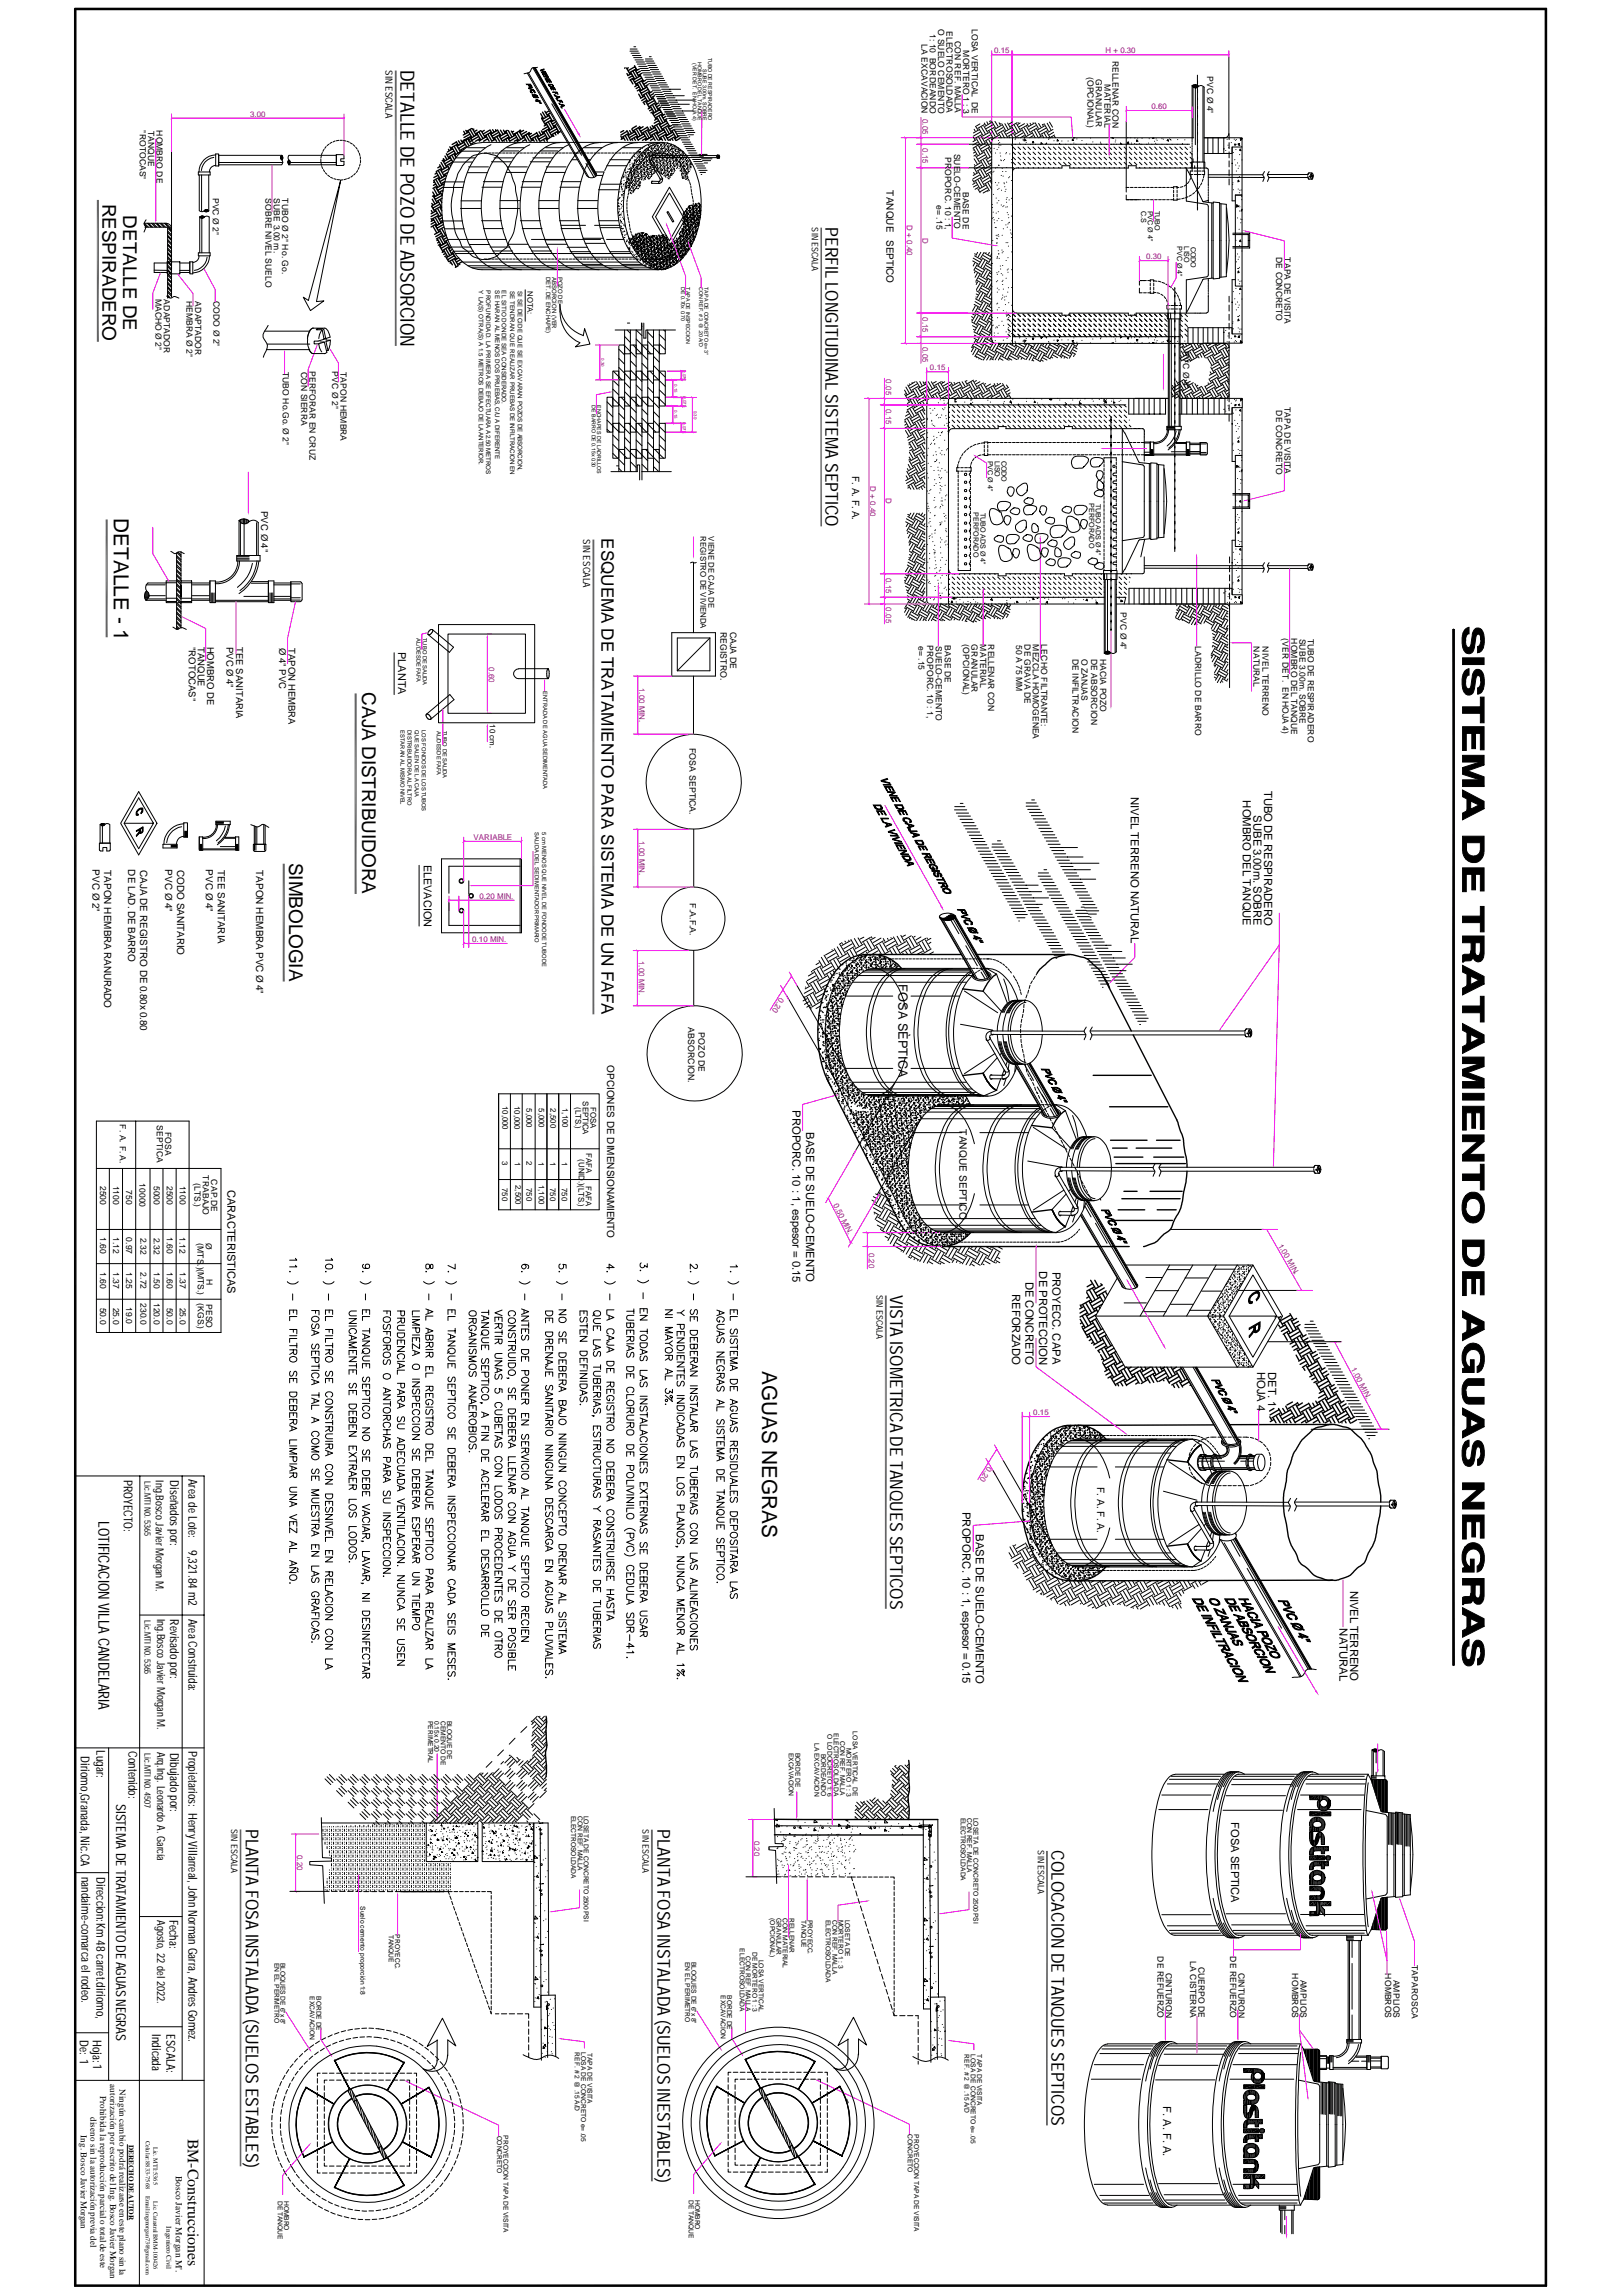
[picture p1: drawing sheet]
<svg xmlns="http://www.w3.org/2000/svg" width="594mm" height="841mm" viewBox="0 0 594 841" stroke-linecap="round" stroke-linejoin="round" font-family="sans-serif">
<defs><g id="words">
<g font-size="7.6">
<text x="41.7" y="189.9" transform="rotate(90 41.7 189.9)">DETALLE - 1</text>
<text x="279.1" y="502.4" transform="rotate(90 279.1 502.4)">AGUAS NEGRAS</text>
</g>
<text font-size="7.2" x="146.7" y="25.5" transform="rotate(90 146.7 25.5)">DETALLE DE POZO DE ADSORCION</text>
<g font-size="6.9">
<text x="37.6" y="74.6" transform="rotate(90 37.6 74.6)">RESPIRADERO</text>
<text x="45.1" y="78.9" transform="rotate(90 45.1 78.9)">DETALLE DE</text>
<text x="132.7" y="253.7" transform="rotate(90 132.7 253.7)">CAJA DISTRIBUIDORA</text>
<text x="105.9" y="316.1" transform="rotate(90 105.9 316.1)">SIMBOLOGIA</text>
</g>
<g font-size="6.5">
<text x="302.3" y="83.2" transform="rotate(90 302.3 83.2)">PERFIL LONGITUDINAL SISTEMA SEPTICO</text>
<text x="326.1" y="474.5" transform="rotate(90 326.1 474.5)">VISTA ISOMETRICA DE TANQUES SEPTICOS</text>
<text x="90.1" y="670.2" transform="rotate(90 90.1 670.2)">PLANTA FOSA INSTALADA (SUELOS ESTABLES)</text>
<text x="240.8" y="670.3" transform="rotate(90 240.8 670.3)">PLANTA FOSA INSTALADA (SUELOS INESTABLES)</text>
<text x="385.1" y="678" transform="rotate(90 385.1 678)">COLOCACION DE TANQUES SEPTICOS</text>
</g>
<text font-size="6.3" x="220.3" y="197.2" transform="rotate(90 220.3 197.2)">ESQUEMA DE TRATAMIENTO PARA SISTEMA DE UN FAFA</text>
<text font-size="5.8" x="68.8" y="783.7" transform="rotate(90 68.8 783.7)">BM-Construcciones</text>
<text font-size="5.6" x="36.1" y="557.5" transform="rotate(90 36.1 557.5)">LOTIFICACION VILLA CANDELARIA</text>
<text font-size="5" x="42.5" y="660.9" transform="rotate(90 42.5 660.9)">SISTEMA DE TRATAMIENTO DE AGUAS NEGRAS</text>
<text font-size="4.7" x="329.1" y="360.7" transform="rotate(90 329.1 360.7)">FOSA SÈPTICA</text>
<g font-size="4.5">
<text x="45.4" y="542.2" transform="rotate(90 45.4 542.2)">PROYECTO:</text>
<text x="62.3" y="542.4" transform="rotate(90 62.3 542.4)">Diseñados por:</text>
<text x="69.1" y="542.1" transform="rotate(90 69.1 542.1)">Area de Lote:</text>
<text x="69.1" y="568" transform="rotate(90 69.1 568)">9,321.84 m2</text>
<text x="62.3" y="593.4" transform="rotate(90 62.3 593.4)">Revisado por:</text>
<text x="69.1" y="593.2" transform="rotate(90 69.1 593.2)">Area Construida:</text>
<text x="35.4" y="641.5" transform="rotate(90 35.4 641.5)">Lugar:</text>
<text x="47.1" y="641.6" transform="rotate(90 47.1 641.6)">Contenido:</text>
<text x="69.1" y="641.8" transform="rotate(90 69.1 641.8)">Propietarios: Henry Villarreal, John Norman Garra, Andres Gomez.</text>
<text x="29.5" y="643.7" transform="rotate(90 29.5 643.7)">Diriomo,Granada, Nic.CA</text>
<text x="62.3" y="642.2" transform="rotate(90 62.3 642.2)">Dibujado por:</text>
<text x="29.9" y="687.8" transform="rotate(90 29.9 687.8)">nandaime-comarca el rodeo.</text>
<text x="35.4" y="687.8" transform="rotate(90 35.4 687.8)">Direccion:Km 48 carret.diriomo,</text>
<text x="62.1" y="703.4" transform="rotate(90 62.1 703.4)">Fecha:</text>
<text x="29.2" y="747.6" transform="rotate(90 29.2 747.6)">De: 1</text>
<text x="34" y="747.6" transform="rotate(90 34 747.6)">Hoja:1</text>
<text x="55.7" y="745.4" transform="rotate(90 55.7 745.4)">Indicada</text>
<text x="61" y="745.4" transform="rotate(90 61 745.4)">ESCALA:</text>
</g>
<g font-size="4.1">
<text x="414.2" y="292" transform="rotate(90 414.2 292)">NIVEL TERRENO NATURAL</text>
<text x="455.2" y="293.3" transform="rotate(90 455.2 293.3)">HOMBRO DEL TANQUE</text>
<text x="463" y="289.8" transform="rotate(90 463 289.8)">TUBO DE RESPIRADERO</text>
<text x="459.1" y="298.7" transform="rotate(90 459.1 298.7)">SUBE 3.00m. SOBRE</text>
<text x="290.3" y="406.8" transform="rotate(90 290.3 406.8)">PROPORC. 10 : 1, espesor = 0.15</text>
<text x="295.2" y="415" transform="rotate(90 295.2 415)">BASE DE SUELO-CEMENTO</text>
<text x="83.3" y="436.1" transform="rotate(90 83.3 436.1)">CARACTERISTICAS</text>
<text x="380.6" y="465.9" transform="rotate(90 380.6 465.9)">DE PROTECCION</text>
<text x="385.5" y="466" transform="rotate(90 385.5 466)">PROYECC. CAPA</text>
<text x="375.6" y="469.7" transform="rotate(90 375.6 469.7)">DE CONCRETO</text>
<text x="370.7" y="474.2" transform="rotate(90 370.7 474.2)">REFORZADO</text>
<text x="460.5" y="502.7" transform="rotate(90 460.5 502.7)">HOJA 4</text>
<text x="464.5" y="502.7" transform="rotate(90 464.5 502.7)">DET. 1</text>
<text x="57.1" y="542.5" transform="rotate(90 57.1 542.5)">Ing.Bosco Javier Morgan M.</text>
<text x="352.5" y="554" transform="rotate(90 352.5 554)">PROPORC. 10 : 1, espesor = 0.15</text>
<text x="357.5" y="562.1" transform="rotate(90 357.5 562.1)">BASE DE SUELO-CEMENTO</text>
<text x="494.5" y="582.9" transform="rotate(90 494.5 582.9)">NIVEL TERRENO</text>
<text x="57.6" y="593.2" transform="rotate(90 57.6 593.2)">Ing.Bosco Javier Morgan M.</text>
<text x="490.6" y="596.8" transform="rotate(90 490.6 596.8)">NATURAL</text>
<text x="57.6" y="642" transform="rotate(90 57.6 642)">Arq.Ing. Leonardo A. García</text>
<text x="450.9" y="667.8" transform="rotate(90 450.9 667.8)">FOSA SEPTICA</text>
<text x="57.6" y="703.6" transform="rotate(90 57.6 703.6)">Agosto, 22 del 2022.</text>
<text x="426" y="771.9" transform="rotate(90 426 771.9)">F. A. F. A.</text>
</g>
<g font-size="4">
<text x="145.9" y="239" transform="rotate(90 145.9 239)">PLANTA</text>
<text x="155.2" y="316.9" transform="rotate(90 155.2 316.9)">ELEVACION</text>
</g>
<g font-size="3.7">
<text x="351.5" y="413.8" transform="rotate(90 351.5 413.8)">TANQUE SEPTICO</text>
<text x="401.8" y="544.8" transform="rotate(90 401.8 544.8)">F. A. F. A.</text>
</g>
<g font-size="3.6">
<text x="141.2" y="25.7" transform="rotate(90 141.2 25.7)">SIN ESCALA</text>
<text x="324.7" y="69.8" transform="rotate(90 324.7 69.8)">TANQUE</text>
<text x="324.7" y="88.1" transform="rotate(90 324.7 88.1)">SEPTICO</text>
<text x="312.1" y="174.4" transform="rotate(90 312.1 174.4)">F. A. F. A.</text>
<text x="213.6" y="197.6" transform="rotate(90 213.6 197.6)">SIN ESCALA</text>
<text x="33.9" y="318.6" transform="rotate(90 33.9 318.6)">PVC Ø 2&quot;</text>
<text x="38.2" y="318.8" transform="rotate(90 38.2 318.8)">TAPON HEMBRA RANURADO</text>
<text x="47" y="318.6" transform="rotate(90 47 318.6)">DE LAD. DE BARRO</text>
<text x="51.3" y="318.7" transform="rotate(90 51.3 318.7)">CAJA DE REGISTRO DE 0.80x 0.80</text>
<text x="60.5" y="318.6" transform="rotate(90 60.5 318.6)">PVC Ø 4&quot;</text>
<text x="64.9" y="318.7" transform="rotate(90 64.9 318.7)">CODO SANITARIO</text>
<text x="75.4" y="318.6" transform="rotate(90 75.4 318.6)">PVC Ø 4&quot;</text>
<text x="79.8" y="318.8" transform="rotate(90 79.8 318.8)">TEE SANITARIA</text>
<text x="93.8" y="318.8" transform="rotate(90 93.8 318.8)">TAPON HEMBRA PVC Ø 4&quot;</text>
<text x="222.3" y="390.3" transform="rotate(90 222.3 390.3)">OPCIONES DE DIMENSIONAMIENTO</text>
</g>
<g font-size="3.5">
<text x="95.7" y="187.2" transform="rotate(90 95.7 187.2)">PVC Ø 4&quot;</text>
<text x="69.2" y="237.1" transform="rotate(90 69.2 237.1)">&quot;ROTOCAS&quot;</text>
<text x="72.5" y="237.2" transform="rotate(90 72.5 237.2)">TANQUE</text>
<text x="75.9" y="236.9" transform="rotate(90 75.9 236.9)">HOMBRO DE</text>
<text x="83" y="237" transform="rotate(90 83 237)">PVC Ø 4&quot;</text>
<text x="86.4" y="237.2" transform="rotate(90 86.4 237.2)">TEE SANITARIA</text>
<text x="102.3" y="237.3" transform="rotate(90 102.3 237.3)">Ø 4&quot; PVC</text>
<text x="105.7" y="237.3" transform="rotate(90 105.7 237.3)">TAPON HEMBRA</text>
<text x="64.3" y="797.5" transform="rotate(90 64.3 797.5)">Bosco Javier Morgan M'.</text>
</g>
<g font-size="3.3">
<text x="297.3" y="83.3" transform="rotate(90 297.3 83.3)">SIN ESCALA</text>
<text x="321" y="474.7" transform="rotate(90 321 474.7)">SIN ESCALA</text>
<text x="84.7" y="670.2" transform="rotate(90 84.7 670.2)">SIN ESCALA</text>
<text x="235.4" y="670.4" transform="rotate(90 235.4 670.4)">SIN ESCALA</text>
<text x="380.1" y="678.1" transform="rotate(90 380.1 678.1)">SIN ESCALA</text>
<text x="40.3" y="763.8" transform="rotate(90 40.3 763.8)">autorización por escrito del Ing. Bosco Javier Morgan.</text>
<text x="43.8" y="765.6" transform="rotate(90 43.8 765.6)">Ningún cambio podrá realizarse en este plano sin la</text>
<text x="36.7" y="768.1" transform="rotate(90 36.7 768.1)">Prohibida la reproducción parcial o total de este</text>
<text x="33.2" y="775.9" transform="rotate(90 33.2 775.9)">diseno sin la autorización previa del</text>
<text x="29.6" y="782.5" transform="rotate(90 29.6 782.5)">Ing. Bosco Javier Morgan</text>
</g>
<g font-size="3.2">
<text x="263.9" y="231.4" transform="rotate(90 263.9 231.4)">REGISTRO.</text>
<text x="267.4" y="231.4" transform="rotate(90 267.4 231.4)">CAJA DE</text>
<text x="252.6" y="274" transform="rotate(90 252.6 274)">FOSA SEPTICA.</text>
<text x="252.6" y="330.9" transform="rotate(90 252.6 330.9)">F.A.F.A.</text>
<text x="252.1" y="376.4" transform="rotate(90 252.1 376.4)">ABSORCION.</text>
<text x="255.9" y="378.3" transform="rotate(90 255.9 378.3)">POZO DE</text>
<text x="52.9" y="542.7" transform="rotate(90 52.9 542.7)">Lic.MTI N0. 5365</text>
<text x="52.9" y="593.6" transform="rotate(90 52.9 593.6)">Lic.MTI N0. 5365</text>
<text x="52.9" y="642.5" transform="rotate(90 52.9 642.5)">Lic.MTI N0. 4507</text>
</g>
<g font-size="3.1">
<text x="343.7" y="10.8" transform="rotate(90 343.7 10.8)">O SUELO CEMENTO</text>
<text x="346.7" y="11.4" transform="rotate(90 346.7 11.4)">ELECTROSOLDADA</text>
<text x="355.9" y="10.6" transform="rotate(90 355.9 10.6)">LOSA VERTICAL DE</text>
<text x="337.6" y="16.2" transform="rotate(90 337.6 16.2)">LA EXCAVACION 0.05</text>
<text x="340.6" y="12.4" transform="rotate(90 340.6 12.4)">1: 10 BORDEANDO</text>
<text x="349.8" y="15" transform="rotate(90 349.8 15)">CON REF. MALLA</text>
<text x="352.8" y="18.4" transform="rotate(90 352.8 18.4)">MORTERO 1 : 3</text>
<text x="407.5" y="22.2" transform="rotate(90 407.5 22.2)">RELLENAR CON</text>
<text x="398.4" y="28.2" transform="rotate(90 398.4 28.2)">(OPCIONAL)</text>
<text x="401.4" y="29" transform="rotate(90 401.4 29)">GRANULAR</text>
<text x="442.1" y="28" transform="rotate(90 442.1 28)">PVC Ø 4&quot;</text>
<text x="404.5" y="30.8" transform="rotate(90 404.5 30.8)">MATERIAL</text>
<text x="51.2" y="47.8" transform="rotate(90 51.2 47.8)">&quot;ROTOCAS&quot;</text>
<text x="54.3" y="47.9" transform="rotate(90 54.3 47.9)">TANQUE</text>
<text x="57.3" y="47.7" transform="rotate(90 57.3 47.7)">HOMBRO DE</text>
<text x="346.2" y="57.5" transform="rotate(90 346.2 57.5)">PROPORC. 10 : 1,</text>
<text x="349.4" y="56.3" transform="rotate(90 349.4 56.3)">SUELO-CEMENTO</text>
<text x="352.6" y="70.3" transform="rotate(90 352.6 70.3)">BASE DE</text>
<text x="77.9" y="72.4" transform="rotate(90 77.9 72.4)">PVC Ø 2&quot;</text>
<text x="97.3" y="72.6" transform="rotate(90 97.3 72.6)">SOBRE NIVEL SUELO</text>
<text x="100.3" y="72.6" transform="rotate(90 100.3 72.6)">SUBE 3.00 m.</text>
<text x="103.4" y="72.7" transform="rotate(90 103.4 72.7)">TUBO Ø 2&quot; Ho. Go.</text>
<text x="343" y="75.1" transform="rotate(90 343 75.1)">e= .15</text>
<text x="467.4" y="94.2" transform="rotate(90 467.4 94.2)">DE CONCRETO</text>
<text x="470.5" y="94.3" transform="rotate(90 470.5 94.3)">TAPA DE VISITA</text>
<text x="56.9" y="109.4" transform="rotate(90 56.9 109.4)">MACHO Ø 2&quot;</text>
<text x="60" y="109.7" transform="rotate(90 60 109.7)">ADAPTADOR</text>
<text x="68.3" y="110.2" transform="rotate(90 68.3 110.2)">HEMBRA Ø 2&quot;</text>
<text x="71.5" y="110.4" transform="rotate(90 71.5 110.4)">ADAPTADOR</text>
<text x="78.1" y="110.3" transform="rotate(90 78.1 110.3)">CODO Ø 2&quot;</text>
<text x="433.4" y="128.7" transform="rotate(90 433.4 128.7)">PVC Ø 4&quot;</text>
<text x="103.5" y="136.3" transform="rotate(90 103.5 136.3)">TUBO Ho.Go. Ø 2&quot;</text>
<text x="110.3" y="136.2" transform="rotate(90 110.3 136.2)">CON SIERRA</text>
<text x="113.4" y="136.1" transform="rotate(90 113.4 136.1)">PERFORAR EN CRUZ</text>
<text x="121.7" y="136.1" transform="rotate(90 121.7 136.1)">PVC Ø 2&quot;</text>
<text x="124.7" y="136.3" transform="rotate(90 124.7 136.3)">TAPON HEMBRA</text>
<text x="470.5" y="149.2" transform="rotate(90 470.5 149.2)">TAPA DE VISITA</text>
<text x="467.4" y="150.4" transform="rotate(90 467.4 150.4)">DE CONCRETO</text>
<text x="410.4" y="224.3" transform="rotate(90 410.4 224.3)">PVC Ø 4&quot;</text>
<text x="469.7" y="234" transform="rotate(90 469.7 234)">(VER DET. EN HOJA 4)</text>
<text x="472.9" y="233.9" transform="rotate(90 472.9 233.9)">HOMBRO DEL TANQUE</text>
<text x="336.4" y="236.7" transform="rotate(90 336.4 236.7)">e= .15</text>
<text x="339.6" y="236.5" transform="rotate(90 339.6 236.5)">PROPORC. 10 : 1,</text>
<text x="342.8" y="236.7" transform="rotate(90 342.8 236.7)">SUELO-CEMENTO</text>
<text x="346.1" y="236.5" transform="rotate(90 346.1 236.5)">BASE DE</text>
<text x="352.8" y="236.2" transform="rotate(90 352.8 236.2)">(OPCIONAL)</text>
<text x="355.9" y="236.2" transform="rotate(90 355.9 236.2)">GRANULAR</text>
<text x="359" y="236.2" transform="rotate(90 359 236.2)">MATERIAL</text>
<text x="361.9" y="236.1" transform="rotate(90 361.9 236.1)">RELLENAR CON</text>
<text x="372.2" y="236.2" transform="rotate(90 372.2 236.2)">50 A 75 MM</text>
<text x="375.2" y="236.1" transform="rotate(90 375.2 236.1)">DE GRAVA DE</text>
<text x="378.3" y="236.2" transform="rotate(90 378.3 236.2)">MEZCLA HOMOGENEA</text>
<text x="381.3" y="236.2" transform="rotate(90 381.3 236.2)">LECHO FILTRANTE:</text>
<text x="437.7" y="236.8" transform="rotate(90 437.7 236.8)">LADRILLO DE BARRO</text>
<text x="459.1" y="236.8" transform="rotate(90 459.1 236.8)">NATURAL</text>
<text x="462.4" y="236.8" transform="rotate(90 462.4 236.8)">NIVEL TERRENO</text>
<text x="475.9" y="234" transform="rotate(90 475.9 234)">SUBE 3.00m. SOBRE</text>
<text x="479" y="234" transform="rotate(90 479 234)">TUBO DE RESPIRADERO</text>
<text x="392.8" y="241.3" transform="rotate(90 392.8 241.3)">DE INFILTRACION</text>
<text x="396.2" y="241.3" transform="rotate(90 396.2 241.3)">O ZANJAS</text>
<text x="399.6" y="241.3" transform="rotate(90 399.6 241.3)">DE ABSORCION</text>
<text x="402.9" y="241.3" transform="rotate(90 402.9 241.3)">HACIA POZO</text>
<text x="43.9" y="412" transform="rotate(90 43.9 412)">F. A. F. A.</text>
<text x="57.5" y="412.4" transform="rotate(90 57.5 412.4)">SEPTICA</text>
<text x="60.5" y="414.9" transform="rotate(90 60.5 414.9)">FOSA</text>
<text x="74.3" y="430.7" transform="rotate(90 74.3 430.7)">TRABAJO</text>
<text x="36.7" y="434.5" transform="rotate(90 36.7 434.5)">2500</text>
<text x="41.4" y="434.5" transform="rotate(90 41.4 434.5)">1100</text>
<text x="46.2" y="436.2" transform="rotate(90 46.2 436.2)">750</text>
<text x="51.1" y="433.5" transform="rotate(90 51.1 433.5)">10000</text>
<text x="56.3" y="434.5" transform="rotate(90 56.3 434.5)">5000</text>
<text x="61" y="434.5" transform="rotate(90 61 434.5)">2500</text>
<text x="65.9" y="434.5" transform="rotate(90 65.9 434.5)">1100</text>
<text x="71.3" y="433.6" transform="rotate(90 71.3 433.6)">(LTS.)</text>
<text x="77.4" y="432.2" transform="rotate(90 77.4 432.2)">CAP.DE</text>
<text x="36.7" y="453.3" transform="rotate(90 36.7 453.3)">1.60</text>
<text x="41.4" y="453.3" transform="rotate(90 41.4 453.3)">1.12</text>
<text x="46.2" y="453.4" transform="rotate(90 46.2 453.4)">0.97</text>
<text x="51.5" y="453.5" transform="rotate(90 51.5 453.5)">2.32</text>
<text x="56.3" y="453.5" transform="rotate(90 56.3 453.5)">2.32</text>
<text x="61" y="453.3" transform="rotate(90 61 453.3)">1.60</text>
<text x="65.8" y="453.3" transform="rotate(90 65.8 453.3)">1.12</text>
<text x="72.4" y="455.6" transform="rotate(90 72.4 455.6)">(MTS.)(MTS.)</text>
<text x="75.4" y="455.5" transform="rotate(90 75.4 455.5)">Ø</text>
<text x="36.7" y="466.1" transform="rotate(90 36.7 466.1)">1.60</text>
<text x="41.4" y="466.1" transform="rotate(90 41.4 466.1)">1.37</text>
<text x="46.2" y="466.1" transform="rotate(90 46.2 466.1)">1.25</text>
<text x="51.5" y="466.2" transform="rotate(90 51.5 466.2)">2.72</text>
<text x="56.3" y="466.1" transform="rotate(90 56.3 466.1)">1.50</text>
<text x="61" y="466.1" transform="rotate(90 61 466.1)">1.60</text>
<text x="65.9" y="466.1" transform="rotate(90 65.9 466.1)">1.37</text>
<text x="75.6" y="468.7" transform="rotate(90 75.6 468.7)">H</text>
<text x="36.7" y="479.2" transform="rotate(90 36.7 479.2)">50.0</text>
<text x="41.4" y="479.2" transform="rotate(90 41.4 479.2)">25.0</text>
<text x="46.2" y="479" transform="rotate(90 46.2 479)">19.0</text>
<text x="51.5" y="477.5" transform="rotate(90 51.5 477.5)">230.0</text>
<text x="56.3" y="477.4" transform="rotate(90 56.3 477.4)">120.0</text>
<text x="61" y="479.2" transform="rotate(90 61 479.2)">50.0</text>
<text x="65.9" y="479.2" transform="rotate(90 65.9 479.2)">25.0</text>
<text x="72.5" y="477.5" transform="rotate(90 72.5 477.5)">(KGS.)</text>
<text x="75.5" y="477.9" transform="rotate(90 75.5 477.9)">PESO</text>
<text x="423.9" y="716.8" transform="rotate(90 423.9 716.8)">DE REFUERZO</text>
<text x="435.9" y="718.6" transform="rotate(90 435.9 718.6)">LA CISTERNA</text>
<text x="450.6" y="716.8" transform="rotate(90 450.6 716.8)">DE REFUERZO</text>
<text x="427" y="722.9" transform="rotate(90 427 722.9)">CINTURON</text>
<text x="439" y="720.7" transform="rotate(90 439 720.7)">CUERPO DE</text>
<text x="453.6" y="722.9" transform="rotate(90 453.6 722.9)">CINTURON</text>
<text x="473.3" y="723.2" transform="rotate(90 473.3 723.2)">HOMBROS</text>
<text x="476.3" y="725.5" transform="rotate(90 476.3 725.5)">AMPLIOS</text>
<text x="507.3" y="723.2" transform="rotate(90 507.3 723.2)">HOMBROS</text>
<text x="510.4" y="725.5" transform="rotate(90 510.4 725.5)">AMPLIOS</text>
<text x="517.1" y="720.1" transform="rotate(90 517.1 720.1)">TAPAROSCA</text>
</g>
<g font-size="2.9" fill="#f00">
<text x="364.2" y="19.5">0.15</text>
<text x="404.9" y="19.5">H + 0.30</text>
<text x="421.7" y="40">0.60</text>
<text x="91.6" y="42.7">3.00</text>
<text x="337.8" y="54.4" transform="rotate(90 337.8 54.4)">0.15</text>
<text x="332.1" y="82.6" transform="rotate(90 332.1 82.6)">D + 0.40</text>
<text x="337.8" y="87.1" transform="rotate(90 337.8 87.1)">D</text>
<text x="419.8" y="94.9">0.30</text>
<text x="337.8" y="116.3" transform="rotate(90 337.8 116.3)">0.15</text>
<text x="337.8" y="127.1" transform="rotate(90 337.8 127.1)">0.05</text>
<text x="340.6" y="135.7">0.15</text>
<text x="324.4" y="139.1" transform="rotate(90 324.4 139.1)">0.05</text>
<text x="324.4" y="149.9" transform="rotate(90 324.4 149.9)">0.15</text>
<text x="318.8" y="178.2" transform="rotate(90 318.8 178.2)">D + 0.40</text>
<text x="324.4" y="182.6" transform="rotate(90 324.4 182.6)">D</text>
<text x="324.4" y="211.8" transform="rotate(90 324.4 211.8)">0.15</text>
<text x="324.4" y="222.6" transform="rotate(90 324.4 222.6)">0.05</text>
<text x="179" y="244.5" transform="rotate(90 179 244.5)">0.60</text>
<text x="234.1" y="252.1" transform="rotate(90 234.1 252.1)">1.00 MIN.</text>
<text x="173.5" y="307.8">VARIABLE</text>
<text x="234.1" y="308.2" transform="rotate(90 234.1 308.2)">1.00 MIN.</text>
<text x="175.6" y="329.4">0.20 MIN.</text>
<text x="173" y="345.1">0.10 MIN.</text>
<text x="233.9" y="352.2" transform="rotate(90 233.9 352.2)">1.00 MIN.</text>
<text x="285.7" y="365.4" transform="rotate(122 285.7 365.4)">0.20</text>
<text x="305.1" y="441.5" transform="rotate(63 305.1 441.5)">0.50 MIN.</text>
<text x="318.2" y="459" transform="rotate(90 318.2 459)">0.20</text>
<text x="468" y="456.5" transform="rotate(60 468 456.5)">1.00 MIN.</text>
<text x="494.8" y="501.8" transform="rotate(62 494.8 501.8)">1.00 MIN.</text>
<text x="378.5" y="518.5">0.15</text>
<text x="361.8" y="537.4" transform="rotate(122 361.8 537.4)">0.20</text>
<text x="276.3" y="674.5" transform="rotate(90 276.3 674.5)">0.20</text>
<text x="108.8" y="679.8" transform="rotate(90 108.8 679.8)">0.20</text>
</g>
<g font-size="2.9">
<text x="256.5" y="196.5" transform="rotate(90 256.5 196.5)">REGISTRO DE VIVIENDA</text>
<text x="259.5" y="196.5" transform="rotate(90 259.5 196.5)">VIENE DE CAJA DE</text>
<text x="179.4" y="265.5" transform="rotate(90 179.4 265.5)">10 cm.</text>
<text x="184.1" y="405.2" transform="rotate(90 184.1 405.2)">10,000</text>
<text x="188.5" y="405.2" transform="rotate(90 188.5 405.2)">10,000</text>
<text x="192.8" y="406.1" transform="rotate(90 192.8 406.1)">5,000</text>
<text x="197.4" y="406.1" transform="rotate(90 197.4 406.1)">5,000</text>
<text x="201.7" y="406.2" transform="rotate(90 201.7 406.2)">2,500</text>
<text x="206" y="406" transform="rotate(90 206 406)">1,100</text>
<text x="210.7" y="405.7" transform="rotate(90 210.7 405.7)">(LTS.)</text>
<text x="213.4" y="403.5" transform="rotate(90 213.4 403.5)">SEPTICA</text>
<text x="216.2" y="405.7" transform="rotate(90 216.2 405.7)">FOSA</text>
<text x="183.9" y="425.6" transform="rotate(90 183.9 425.6)">3</text>
<text x="188.6" y="425.6" transform="rotate(90 188.6 425.6)">1</text>
<text x="192.9" y="425.6" transform="rotate(90 192.9 425.6)">2</text>
<text x="197.2" y="425.6" transform="rotate(90 197.2 425.6)">1</text>
<text x="201.5" y="425.6" transform="rotate(90 201.5 425.6)">1</text>
<text x="205.8" y="425.6" transform="rotate(90 205.8 425.6)">1</text>
<text x="212" y="424.9" transform="rotate(90 212 424.9)">(UNID.)(LTS.)</text>
<text x="214.7" y="422.6" transform="rotate(90 214.7 422.6)">FAFA</text>
<text x="183.9" y="435.4" transform="rotate(90 183.9 435.4)">750</text>
<text x="188.8" y="434.3" transform="rotate(90 188.8 434.3)">2,500</text>
<text x="192.9" y="435.4" transform="rotate(90 192.9 435.4)">750</text>
<text x="197.4" y="434.1" transform="rotate(90 197.4 434.1)">1,100</text>
<text x="201.5" y="435.4" transform="rotate(90 201.5 435.4)">750</text>
<text x="205.8" y="435.4" transform="rotate(90 205.8 435.4)">750</text>
<text x="214.5" y="434.5" transform="rotate(90 214.5 434.5)">FAFA</text>
</g>
<text font-size="2.8" x="193.2" y="106.7" transform="rotate(90 193.2 106.7)">NOTA:</text>
<g font-size="2.6">
<text x="417.9" y="77.2" transform="rotate(90 417.9 77.2)">C.S</text>
<text x="420.5" y="77.2" transform="rotate(90 420.5 77.2)">PVC Ø 4&quot;</text>
<text x="423" y="77.2" transform="rotate(90 423 77.2)">TUBO</text>
<text x="431.2" y="90.3" transform="rotate(90 431.2 90.3)">PVC Ø 4&quot;</text>
<text x="433.7" y="90.3" transform="rotate(90 433.7 90.3)">LISO</text>
<text x="436.2" y="90.4" transform="rotate(90 436.2 90.4)">CODO</text>
<text x="361.8" y="168.8" transform="rotate(90 361.8 168.8)">PVC Ø 4&quot;</text>
<text x="364.3" y="168.8" transform="rotate(90 364.3 168.8)">LISO</text>
<text x="366.9" y="168.9" transform="rotate(90 366.9 168.9)">CODO</text>
<text x="398.9" y="184.3" transform="rotate(90 398.9 184.3)">PERFORADO</text>
<text x="401.4" y="184.5" transform="rotate(90 401.4 184.5)">TUBO ADS Ø 4&quot;</text>
<text x="356.6" y="187.6" transform="rotate(90 356.6 187.6)">PERFORADO</text>
<text x="359.2" y="187.8" transform="rotate(90 359.2 187.8)">TUBO ADS Ø 4&quot;</text>
<text x="47.2" y="785.9" transform="rotate(90 47.2 785.9)">DERECHO DE AUTOR</text>
<text x="61" y="815.9" transform="rotate(90 61 815.9)">Ingeniero Civil</text>
</g>
<g font-size="2.5">
<text x="156.8" y="630.5" transform="rotate(90 156.8 630.5)">PERIMETRAL</text>
<text x="159.2" y="630.6" transform="rotate(90 159.2 630.6)">0.15x 0.20</text>
<text x="161.5" y="630.6" transform="rotate(90 161.5 630.6)">CEMENTO DE</text>
<text x="163.8" y="630.5" transform="rotate(90 163.8 630.5)">BLOQUE DE</text>
<text x="303" y="635.6" transform="rotate(90 303 635.6)">O LODOCRETO 1: 6</text>
<text x="305.4" y="635.1" transform="rotate(90 305.4 635.1)">ELECTROSOLDADA</text>
<text x="312.4" y="634.5" transform="rotate(90 312.4 634.5)">LOSA VERTICAL DE</text>
<text x="298.4" y="638.8" transform="rotate(90 298.4 638.8)">LA EXCAVACION</text>
<text x="307.8" y="637.9" transform="rotate(90 307.8 637.9)">CON REF. MALLA</text>
<text x="310" y="640.4" transform="rotate(90 310 640.4)">MORTERO 1 : 3</text>
<text x="289" y="642.2" transform="rotate(90 289 642.2)">EXCAVACION</text>
<text x="291.3" y="642.2" transform="rotate(90 291.3 642.2)">BORDE DE</text>
<text x="300.7" y="642.6" transform="rotate(90 300.7 642.6)">BORDEANDO</text>
<text x="209.2" y="665.3" transform="rotate(90 209.2 665.3)">ELECTROSOLDADA</text>
<text x="211.6" y="665.4" transform="rotate(90 211.6 665.4)">CON REF. MALLA</text>
<text x="213.9" y="665.3" transform="rotate(90 213.9 665.3)">LOSETA DE CONCRETO 2500 PSI</text>
<text x="352" y="666.1" transform="rotate(90 352 666.1)">ELECTROSOLDADA</text>
<text x="354.2" y="666.1" transform="rotate(90 354.2 666.1)">CON REF. MALLA</text>
<text x="356.6" y="666.1" transform="rotate(90 356.6 666.1)">LOSETA DE CONCRETO 2500 PSI</text>
<text x="132" y="698.5" transform="rotate(90 132 698.5)">Suelo cemento proporción 1:8</text>
<text x="282.1" y="702.9" transform="rotate(90 282.1 702.9)">(OPCIONAL)</text>
<text x="284.4" y="702.9" transform="rotate(90 284.4 702.9)">GRANULAR</text>
<text x="286.8" y="702.9" transform="rotate(90 286.8 702.9)">CON MATERIAL</text>
<text x="289.1" y="702.8" transform="rotate(90 289.1 702.8)">RELLENAR</text>
<text x="293.5" y="703.6" transform="rotate(90 293.5 703.6)">TANQUE</text>
<text x="295.9" y="703.4" transform="rotate(90 295.9 703.4)">PROYECC.</text>
<text x="302.5" y="703.4" transform="rotate(90 302.5 703.4)">ELECTROSOLDADA</text>
<text x="304.9" y="703.5" transform="rotate(90 304.9 703.5)">CON REF. MALLA</text>
<text x="307.2" y="703.4" transform="rotate(90 307.2 703.4)">MORTERO 1 : 3</text>
<text x="309.5" y="703.4" transform="rotate(90 309.5 703.4)">LOSETA DE</text>
<text x="142.4" y="708.9" transform="rotate(90 142.4 708.9)">TANQUE</text>
<text x="144.7" y="708.9" transform="rotate(90 144.7 708.9)">PROYECC.</text>
<text x="100.5" y="719.2" transform="rotate(90 100.5 719.2)">EN EL PERIMETRO</text>
<text x="102.8" y="719.2" transform="rotate(90 102.8 719.2)">BLOQUES DE 6&quot;x 8&quot;</text>
<text x="251" y="718.8" transform="rotate(90 251 718.8)">EN EL PERIMETRO</text>
<text x="253.3" y="718.8" transform="rotate(90 253.3 718.8)">BLOQUES DE 6&quot;x 8&quot;</text>
<text x="270.9" y="714" transform="rotate(90 270.9 714)">ELECTROSOLDADA</text>
<text x="273.2" y="716.8" transform="rotate(90 273.2 716.8)">CON REF. MALLA</text>
<text x="275.6" y="715.3" transform="rotate(90 275.6 715.3)">DE MORTERO 1 : 3</text>
<text x="278" y="718.2" transform="rotate(90 278 718.2)">LOSA VERTICAL</text>
<text x="113.5" y="731.5" transform="rotate(90 113.5 731.5)">EXCAVACION</text>
<text x="115.9" y="731.5" transform="rotate(90 115.9 731.5)">BORDE DE</text>
<text x="264" y="731.1" transform="rotate(90 264 731.1)">EXCAVACION</text>
<text x="266.4" y="731.1" transform="rotate(90 266.4 731.1)">BORDE DE</text>
<text x="210.5" y="752.1" transform="rotate(90 210.5 752.1)">REF. # 2 @ .15 A/D</text>
<text x="212.9" y="752.1" transform="rotate(90 212.9 752.1)">LOSA DE CONCRETO e= .05</text>
<text x="215.2" y="752.2" transform="rotate(90 215.2 752.2)">TAPA DE VISITA</text>
<text x="353.2" y="752.8" transform="rotate(90 353.2 752.8)">REF. # 2 @ .15 A/D</text>
<text x="355.6" y="752.8" transform="rotate(90 355.6 752.8)">LOSA DE CONCRETO e= .05</text>
<text x="357.9" y="752.9" transform="rotate(90 357.9 752.9)">TAPA DE VISITA</text>
<text x="182" y="782.6" transform="rotate(90 182 782.6)">CONCRETO</text>
<text x="184.4" y="782.5" transform="rotate(90 184.4 782.5)">PROYECCION TAPA DE VISITA</text>
<text x="332.5" y="782.2" transform="rotate(90 332.5 782.2)">CONCRETO</text>
<text x="334.9" y="782.2" transform="rotate(90 334.9 782.2)">PROYECCION TAPA DE VISITA</text>
<text x="101.8" y="806.5" transform="rotate(90 101.8 806.5)">DE TANQUE</text>
<text x="104.1" y="806.5" transform="rotate(90 104.1 806.5)">HOMBRO</text>
<text x="252.3" y="806.1" transform="rotate(90 252.3 806.1)">DE TANQUE</text>
<text x="254.6" y="806.1" transform="rotate(90 254.6 806.1)">HOMBRO</text>
</g>
<g font-size="2.3">
<text x="175.4" y="106.5" transform="rotate(90 175.4 106.5)">Y LA(S) OTRA(S) A 1.5 METROS DEBAJO DE LA ANTERIOR.</text>
<text x="178.1" y="106.5" transform="rotate(90 178.1 106.5)">PROFUNDIDAD. LA PRIMERA SE EFECTUARA A 2.50 METROS</text>
<text x="181.4" y="106.5" transform="rotate(90 181.4 106.5)">SE HARAN AL MENOS DOS PRUEBAS, C/U A DIFERENTE</text>
<text x="183.8" y="106.5" transform="rotate(90 183.8 106.5)">EL SITIO DONDE SEA CONSIDERADO.</text>
<text x="186.9" y="106.5" transform="rotate(90 186.9 106.5)">SE TENDRAN QUE REALIZAR PRUEBAS DE INFILTRACION EN</text>
<text x="189.7" y="106.5" transform="rotate(90 189.7 106.5)">SI SE DECIDE QUE SE EXCAVARAN POZOS DE ABSORCION,</text>
<text x="53.4" y="784.5" transform="rotate(90 53.4 784.5)">Celular:8833-7568</text>
<text x="56.2" y="786.7" transform="rotate(90 56.2 786.7)">Lic. MTI:5365</text>
<text x="53.4" y="804.6" transform="rotate(90 53.4 804.6)">Email:ingmorgan73@gmail.com</text>
<text x="56.2" y="806.5" transform="rotate(90 56.2 806.5)">Lic. Catastral BMM-100426</text>
</g>
<g font-size="2.2">
<text x="200" y="101.4" transform="rotate(90 200 101.4)">DET. DE ENCHAPE)</text>
<text x="202.3" y="101.5" transform="rotate(90 202.3 101.5)">ABSORCION (VER</text>
<text x="204.5" y="101.4" transform="rotate(90 204.5 101.4)">POZO DE</text>
</g>
<g font-size="2.1">
<text x="152.6" y="233.7" transform="rotate(90 152.6 233.7)">AL/DESDE FAFA</text>
<text x="154.9" y="233.7" transform="rotate(90 154.9 233.7)">TUBO DE SALIDA</text>
<text x="199" y="253.2" transform="rotate(90 199 253.2)">ENTRADA DE AGUA SEDIMENTADA</text>
<text x="146.6" y="267.5" transform="rotate(90 146.6 267.5)">ESTARAN AL MISMO NIVEL</text>
<text x="149.3" y="267.5" transform="rotate(90 149.3 267.5)">DISTRIBUIDORA AL FILTRO</text>
<text x="151.9" y="267.5" transform="rotate(90 151.9 267.5)">QUE SALEN DE LA CAJA</text>
<text x="154.5" y="267.5" transform="rotate(90 154.5 267.5)">LOS FONDOS DE LOS TUBOS</text>
<text x="159.9" y="267.7" transform="rotate(90 159.9 267.7)">AL/DESDE FAFA</text>
<text x="162.2" y="267.7" transform="rotate(90 162.2 267.7)">TUBO DE SALIDA</text>
<text x="195.9" y="304.8" transform="rotate(90 195.9 304.8)">SALIDA DEL SEDIMENTADOR PRIMARIO</text>
<text x="198.5" y="304.8" transform="rotate(90 198.5 304.8)">5 cm MENOS QUE NIVEL DE FONDO DE TUBO DE</text>
</g>
<g font-size="1.9">
<text x="253.7" y="23.1" transform="rotate(90 253.7 23.1)">(VER DET. EN HOJA 4)</text>
<text x="255.6" y="22.7" transform="rotate(90 255.6 22.7)">HOMBRO DEL TANQUE</text>
<text x="259.3" y="21.1" transform="rotate(90 259.3 21.1)">TUBO DE RESPIRADERO</text>
<text x="257.5" y="25.3" transform="rotate(90 257.5 25.3)">SUBE 3.00m. SOBRE</text>
<text x="249.5" y="105.3" transform="rotate(90 249.5 105.3)">DE 0.70x 0.70</text>
<text x="251.4" y="105.4" transform="rotate(90 251.4 105.4)">TAPA DE INSPECCION</text>
<text x="256.1" y="105.2" transform="rotate(90 256.1 105.2)">CON REF. # 3 @ .20 A/D</text>
<text x="258" y="105.3" transform="rotate(90 258 105.3)">TAPA DE CONCRETO e= 3&quot;</text>
<text x="216.7" y="148.5" transform="rotate(90 216.7 148.5)">DE BARRO DE 0.15x 0.30</text>
<text x="218.8" y="148.5" transform="rotate(90 218.8 148.5)">ENCHAPES DE LADRILLOS</text>
</g>
<g font-size="1.6" fill="#f00">
<text x="220.2" y="131.3" transform="rotate(90 220.2 131.3)">0.30</text>
<text x="250.1" y="135.6" transform="rotate(90 250.1 135.6)">0.075</text>
<text x="247" y="140.8" transform="rotate(90 247 140.8)">0.15</text>
<text x="250.2" y="145.2" transform="rotate(90 250.2 145.2)">0.075</text>
<text x="247" y="150.4" transform="rotate(90 247 150.4)">0.15</text>
<text x="250.1" y="154.8" transform="rotate(90 250.1 154.8)">0.075</text>
<text x="254.1" y="150.5" transform="rotate(90 254.1 150.5)">0.30</text>
</g>
</g></defs>
<path d="M27.4 3.2h538.9v834.5h-538.9z" fill="none" stroke="#000" stroke-width=".68"/>
<path d="M27.4 3.2h538.9l-538.9 .6zM27.4 3.8l538.9-.6v.6zM565.7 3.2l.6 834.5h-.6zM565.7 3.2h.6v834.5zM27.4 837.1l538.9 .6h-538.9zM27.4 3.2l.6 834.5h-.6zM27.4 3.2h.6v834.5zM27.4 837.1h538.9v.6z" fill="#000"/>
<g fill="none" stroke="#000" stroke-width=".37">
<path d="M436.6 31.4a1.37 1.37 0 0 0 2 .5M436.6 31.4a1.88 1.88 0 0 1 2.4 .1M436.7 31.4v.2M437 31.2v.7M437.3 31.1v1M437.6 31v1.2M437.8 32.3v20.7M437.9 31v1.2M438.1 31.1v1.1M438.5 31.2v.8M438.7 31.9a1.45 1.45 0 0 1 2.3 0v27.5M438.7 31.4v.4"/>
<path d="M440.6 31.9v27.5M436.6 56.8v2.6M436.7 59.5v2.1M437 58.2v1.2M439.3 59.4h2v2.2M440.9 59.5v2.1M389 61.6h-16.7a1.45 1.45 0 0 0-1.5 1.4v50.2a1.45 1.45 0 0 0 1.5 1.5M389 60.7h2.8M391.8 61.6h21.5M413.3 60.7h2.8M416.1 61.6h21.6M435.4 63.2l-.9-1.5v12l7.5 1.2"/>
<path d="M435.4 63.1l5.1 10.7M437.6 60.7v.9M440.4 73.7l.4 .2 3.5 .6M441.9 61.6l.5 .2 .2 .5M442 74.9l.6 .7v25.2l-.6 .7M442.6 73.4v.7M443.8 74.4v27.5M444.3 74l2.4 .3v27.7l-2.4 .2zM446.7 74.6l2.5 .3v26.5l-2.5 .2M447.2 74.7v26.8M449.2 76.1l1 12M450.2 88.2l-1 11.9"/>
<path d="M372.3 114.8h16.7M389 115.5h2.8M391.8 114.8h21.5M413.3 115.5h2.8M416.1 114.8h18.4M427.6 114.8v2.1h4.9v-2.1M427.9 116.9v39.3M428 114.8v2M428.2 116.9v39.3M428.8 114.8v2M429 116.9v39.3M431.9 116.9v39.3"/>
<path d="M432.1 114.8v2M432.2 116.9v39.3M440.5 102.6l-6 12.1M442 101.5l-7.5 1.1v12.2h3.2M442.6 114l-.2 .5-.5 .2M442.6 102.1v.7M444.3 101.9l-3.5 .4-.4 .3M347.4 158.5v50.3M368.4 157.1h21.5v-.8h2.9v.8h18.3l.8 1.6M368.5 157.1v-.8h-2.9v.8h-16.7a1.45 1.45 0 0 0-1.4 1.4M412 158.6l5.1 10.7 .3 .2M414.4 157.1h-3.3v12.1"/>
<path d="M418.4 157.1l.4 .2M418.9 157.3l.2 .5M427.4 157.3h2.8M427.4 156.8h2.8M427.4 156.5h2.8M427.4 156.2h5.2v1.3h-5.2zM427.6 157.5a4.6 4.6 0 0 1-5.1 4.7M428 157.5a5.1 5.1 0 0 1-5.5 5.1M430.8 158a9.8 9.8 0 0 1-3.3 5.4M431.9 157.4a9.5 9.5 0 0 1-3.8 6.8M432.3 157.5a9.8 9.8 0 0 1-4.5 7.4M411.1 169.2v41.1"/>
<path d="M411.1 169.2l7.5 1.2 .5 .7v25.2l-.5 .7-7.5 1.1M419.1 162h2.2v4.9h-2.2M419.1 160.1v8.8M419.1 162.3h2.1M419.1 166.6h2.1M419.1 165.7h2.1M419.3 169.7l2.2 .3M421 169.9v27.5M421.3 162h1.3v4.9h-1.3zM421.3 162v4.6M421.5 169.6l2.3 .2v27.7l-2.3 .2zM421.6 164.7v2.2"/>
<path d="M421.9 164.7v2.2M422.2 164.7v2.2M422.6 166.4h11.9M422.6 166.7h11.9M423.8 170.2l2.5 .3v26.4l-2.5 .2M424.3 170.2v26.8M426.4 171.7a77 77 0 0 1 0 23.9M429 165.6h5.4M430.7 162.5h3.7M430.7 162.2h3.8M434.5 162h1.3v4.9h-1.3zM434.5 162v4.6"/>
<path d="M434.9 164.7v2.2M435.2 164.7v2.2M435.5 164.7v2.2M435.8 162.9h3.8M435.8 165.5h3.8M435.8 166.1h3.8M435.8 166.4h6M435.8 162.4h3.8M439.6 162.2v4.5h2.2M439.6 162.7h2.2M439.6 165.8h2.2M439.6 162.2v4.2"/>
<path d="M439.6 162.2h2.2M441.8 162.2l.4 .4-.1 3.7-.3 .4M417.4 197.8l-.3 .3-5.1 10.6M421.5 197.4l-2.2 .2M347.5 208.8a1.45 1.45 0 0 0 1.4 1.5h16.7M365.6 211h2.9M368.4 210.3h21.5M389.9 211h2.9M392.7 210.3h21.7M404.2 210.3v2.1h4.9v-2.1M404.5 212.4v27M404.5 210.3v2"/>
<path d="M405.4 210.3v2M408.8 210.3v2M408.9 212.4v26.5M411.9 208.6l-.8 1.6M419.1 204.1v5.5l-.2 .5-.5 .2M27.4 540.9h47.4v296.8M51.2 540.9l-.1 296.8M66.7 540.9v221.5M51.2 591.8h23.6M27.4 640.5h47.4M39.8 640.5v121.9M27.4 686.3h12.4"/>
<path d="M51.2 702.3h15.5M27.4 744.9h12.4M51.2 742.7h15.5M27.4 762.4h47.4M46.7 785.9v27.6"/>
</g>
<path d="M406.7 258.8h.4l-.2 1.2z" fill="#f0f"/>
<path d="M406.9 231.1v27.7" fill="none" stroke="#f0f" stroke-width=".37"/>
<g fill="none" stroke="#000" stroke-width=".37">
<path d="M404.8 212.4v26.5M405.6 212.4v26.5M408.4 212.4v26.5M404.5 239.1v.4M404.9 238.9v.7M405.1 238.7v1M405.5 238.6v1.1M405.7 238.6v1.1M406.1 238.6v1.1M406.3 238.8v.8M406.4 238.9a1.37 1.37 0 0 0-1.9 .5 1.88 1.88 0 0 0 2.3-.2M406.5 238.9a1.45 1.45 0 0 0 2.4 0"/>
<path d="M406.6 239v.5"/>
</g>
<path d="M425.9 142.1h.4l-.2 1.3z" fill="#f0f"/>
<path d="M426.1 129.8v12.3" fill="none" stroke="#f0f" stroke-width=".37"/>
<path d="M403 164.4l1.2-.2v.4z" fill="#f0f"/>
<path d="M370.7 18.6v31.1M450.1 18.6v2.3M370.7 20.1h79.4M404.2 164.4h15.7" fill="none" stroke="#f0f" stroke-width=".37"/>
<g fill="none" stroke="#000" stroke-width=".37">
<path d="M436.6 31.4v19.8M437 31.9v18.6M450.1 20.9l-.1 28.2a1.45 1.45 0 0 1-1.4 1.4h-7.6h13.9v3.4h-3.6v2.3h-10.3M364.1 54.4h.1M364.6 56.1h.1M365.2 54.8h.1M365.7 51.5h.1M365.7 52.5h.1M365.8 54h.1M365.9 53.2h.1M366.1 52.2h.1M366.3 56.1h.1"/>
<path d="M366.4 57.2h.1M366.5 53.2h.1M366.5 58.6h.1M366.7 58.9h.1M367.5 58.9h.1M367.9 58.4h.1M368.4 56.3h.1M368.6 55.9h.1M369.8 56.4h.1M370.4 53.1h.3M370.4 59.6h.1M370.5 58.4h.1"/>
<path d="M370.8 52.9h64.9M370.8 50.5v12.5M371 53.9l.9 .9M371 55.7l.9 1M371 57.6l.9 .9M371 59.5l.9 .9M371.8 51.2h.1M371.8 52.9h.1M371.9 50.7h.1M372.9 53.9l.9 .9M372.9 55.7l.9 1M372.9 57.6l.9 .9"/>
<path d="M372.9 59.5l.9 .9M373.4 52.4h.1M373.6 52.9h.2M374.6 51.3h.1M374.7 53.9l.9 .9M374.7 55.7l.9 1M374.7 57.6l.9 .9M374.7 59.5l.9 .9M375.2 50.9l-.1 .7 .7-.1-.6-.6M375.5 52.9h.1M375.8 52.2h.1M376.5 53.9l.9 .9"/>
<path d="M376.5 55.7l.9 1M376.5 57.6l.9 .9M376.5 59.5l.9 .9M377.4 52.9h.1M378 52.8h.1M378.4 51.8l.2 .6-.5-.2zM378.4 53.9l.9 .9M378.4 55.7l.9 1M378.4 57.6l.9 .9M378.4 59.5l.9 .9M379.2 52.9h.1M380.2 53.9l1 .9"/>
<path d="M380.2 55.7l1 1M380.2 57.6l1 .9M380.2 59.5l1 .9M381.1 52.9h.1M381.3 52.3l.5 .4-.5 .1zM382.1 53.9l.9 .9M382.1 55.7l.9 1M382.1 57.6l.9 .9M382.1 59.5l.9 .9M382.9 52.8h.1M382.9 52.9h.1M383.3 52.5h.1"/>
<path d="M383.3 52.4h.1M384 53.9l.9 .9M384 55.7l.9 1M384 57.6l.9 .9M384 59.5l.9 .9M384 50.5h.7M384 51.1h.1M384.8 52.9h.1M385.8 53.9l1 .9M385.8 55.7l1 1M385.8 57.6l1 .9M385.8 59.5l1 .9"/>
<path d="M386 51.6h.1M386.7 52.9h.1M387.3 51.2l.4 .4-.5 .1zM387.7 53.9l.9 .9M387.7 55.7l.9 1M387.7 57.6l.9 .9M387.7 59.5l.9 .9M388 52.6h.1M388 52.8h.1M388.5 52.9h.1M388.9 51.7h.1M389.6 53.9l.9 .9"/>
<path d="M389.6 55.7l.9 1M389.6 57.6l.9 .9M389.6 59.5l.9 .9M390.3 52.9h.2M391.2 51.7h.1M391.3 53.9l1 .9M391.3 55.7l1 1M391.3 57.6l1 .9M391.3 59.5l1 .9M392.2 52.9h.1M392.9 51l.3 .5-.5-.2zM393.1 50.5h.5"/>
<path d="M393.2 53.9l.9 .9M393.2 55.7l.9 1M393.2 57.6l.9 .9M393.2 59.5l.9 .9M393.3 52.4h.1M394 52.9h.1M394.4 50.9h.1M395.1 53.9l.9 .9M395.1 55.7l.9 1M395.1 57.6l.9 .9M395.1 59.5l.9 .9M395.9 52.9h.1"/>
<path d="M396.2 51.5h.1M396.9 53.9l.9 .9M396.9 55.7l.9 1M396.9 57.6l.9 .9M396.9 59.5l.9 .9M397.8 52.9h.1M397.9 52.8h.1M398.8 53.9l.9 .9M398.8 55.7l.9 1M398.8 57.6l.9 .9M398.8 59.5l.9 .9M399.4 50.6h.1"/>
<path d="M399.6 52.9h.1M400.2 52h.1M400.6 53.9l1 .9M400.6 55.7l1 1M400.6 57.6l1 .9M400.6 59.5l1 .9M401.5 52.9h.1M402.5 53.9l.9 .9M402.5 55.7l.9 1M402.5 57.6l.9 .9M402.5 59.5l.9 .9M403 52.1h.1"/>
<path d="M403.2 52.5h.1M403.3 52.9h.1M404.4 53.9l.9 .9M404.4 55.7l.9 1M404.4 57.6l.9 .9M404.4 59.5l.9 .9M405.1 52.9h.2M406.2 53.9l1 .9M406.2 55.7l1 1M406.2 57.6l1 .9M406.2 59.5l1 .9M407 52.9h.2"/>
<path d="M407.2 50.5l.6 .2-.1-.2M408 53.9l.9 .9M408 55.7l.9 1M408 57.6l.9 .9M408 59.5l.9 .9M408.4 52h.1M408.6 51.3h.1M408.9 52.9h.1M409.9 53.9l.9 .9M409.9 55.7l.9 1M409.9 57.6l.9 .9M409.9 59.5l.9 .9"/>
<path d="M410.4 52.9v-.5l.5 .5M410.7 52.9h.1M411.7 53.9l1 .9M411.7 55.7l1 1M411.7 57.6l1 .9M411.7 59.5l1 .9M412.6 52.9h.1M413.2 52.5h.1M413.2 52l-.3 .4 .5 .1-.1-.5M413.6 53.9l.9 .9M413.6 55.7l.9 1M413.6 57.6l.9 .9"/>
<path d="M413.6 59.5l.9 .9M414.4 52.4h.1M414.4 52.9h.1M415.5 53.9l.9 .9M415.5 55.7l.9 1M415.5 57.6l.9 .9M415.5 59.5l.9 .9M415.5 52.6h.1M415.6 50.6h.1M416.3 52.9h.1M416.6 50.9h.1M416.7 51.8h-.5"/>
<path d="M416.8 51.8l-.5-.5v.5M417.2 52.6h.1M417.3 53.9l1 .9M417.3 55.7l1 1M417.3 57.6l1 .9M417.3 59.5l1 .9M418.2 52.9h.1M418.3 50.7h.1M419.2 53.9l.9 .9M419.2 55.7l.9 1M419.2 57.6l.9 .9M419.2 59.5l.9 .9"/>
<path d="M419.9 52.9h.2M420.6 52.4h.1M420.9 50.8h.1M421 53.9l1 .9M421 55.7l1 1M421 57.6l1 .9M421 59.5l1 .9M421.8 52.9h.2M422.2 50.5l-.1 .2h.6l-.2-.2M422.8 51.8h.1M422.9 53.9l.9 .9M422.9 55.7l.9 1"/>
<path d="M422.9 57.6l.9 .9M422.9 59.5l.9 .9M423.2 52.5h.1M423.4 50.9h.1M423.7 52.9h.1M423.8 51.4h.1M424.7 53.9l.9 .9M424.7 55.7l.9 1M424.7 57.6l.9 .9M424.7 59.5l.9 .9M425.5 50.8h.1M425.5 52.9h.1"/>
<path d="M426 51h.1M426.6 53.9l.9 .9M426.6 55.7l.9 1M426.6 57.6l.9 .9M426.6 59.5l.9 .9M427.4 52.9h.1M427.7 51.2l-.2 .3 .5 .2-.2-.5M428.3 50.9h.1M428.4 53.9l.9 .9M428.4 55.7l.9 1M428.4 57.6l.9 .9M428.4 59.5l.9 .9"/>
<path d="M428.7 51.1h.1M428.8 51.3h.1M429.3 52.9h.1M430.3 53.9l.9 .9M430.3 55.7l.9 1M430.3 57.6l.9 .9M430.3 59.5l.9 .9M431.1 52.9h.1M431.3 51.2h.1M432.1 53.9l1 .9M432.1 55.7l1 1M432.1 57.6l1 .9"/>
<path d="M432.1 59.5l1 .9M433 52.9h.1M433.1 52.6h.1M433.9 51.3h.1M434 53.9l.9 .9M434 55.7l.9 1M434 57.6l.9 .9M434 59.5l.9 .9M434.8 52.9h.1M435.9 53.9l.1 .1M435.9 55.7l.6 .8M435.9 57.6l.7 .8"/>
<path d="M435.9 59.5l.5 .5M436.6 51.4v.6M436.6 52.4v.5M436.6 53.3v.6M436.6 54.2v.6M436.6 55.1v.6M436.6 56.1v.7M437.2 50.5h-72.5a1.45 1.45 0 0 0-1.5 1.4v72.5a1.45 1.45 0 0 0 1.5 1.4h63.6M437.6 59.4h-1.2v2.2M437.8 59.4h.3M438.3 59.4h.4M438.9 59.4h.4"/>
<path d="M363.4 75h.1M363.5 76.1h.1M363.6 63.1h.1M363.7 77.8h.1M363.7 79.7h.1M363.8 71.2h.1M364 62.8h.1M364.6 61.6h.1M364.6 66.9h.1M364.8 72.6h.1M364.8 78.1h.1M365.2 61.3h.1"/>
<path d="M365.2 67.8h.1M365.2 74.4h.1M365.4 69.5h.1M365.6 77.6h.1M365.8 67h.1M365.8 60.5h.1M365.8 73.5h.1M365.8 60.6h.1M365.8 69h.1M366.7 64.3h.1M366.7 75.1h.1M366.8 69.7h.1"/>
<path d="M367 61.8h.1M367.2 62.9h.1M367.3 75.7h.1M367.4 64.5h.1M367.6 75.4h.1M367.7 67h.1M367.8 67.3h.1M368 68.4h.1M368.1 70.1h.1M368.4 62.9h.1M368.4 69.4h.1M368.4 75.9h.1"/>
<path d="M368.6 73h.1M368.6 61.4h.1M368.6 66.7h.1M368.6 74.1h.1M368.8 72.4h.1M368.9 77.9h.1M368.9 75.8h.1M369.2 78.7h.1M369.4 79.8h.1M369.4 65.1h.1M369.6 73.3h.1M369.7 64.8h.1"/>
<path d="M370.4 66.2h.1M370.4 72.7h.1M370.4 79.2h.1M370.8 64.1h.1M370.8 69.6h.1M370.8 75h.1M371 61.3l.5 .5M372.9 61.3l.2 .3M374.7 61.3l.3 .3M376.5 61.3l.3 .3M378.4 61.3l.2 .3M380.2 61.3l.3 .3"/>
<path d="M382.1 61.3l.3 .3M384 61.3l.2 .3M385.8 61.3l.3 .3M387.7 61.3l.2 .3M393.2 61.3l.2 .3M395.1 61.3l.2 .3M396.9 61.3l.3 .3M398.8 61.3l.2 .3M400.6 61.3l.3 .3M402.5 61.3l.3 .3M404.4 61.3l.2 .3M406.2 61.3l.3 .3"/>
<path d="M408 61.3l.3 .3M409.9 61.3l.2 .3M411.7 61.3l.3 .3M417.3 61.3l.3 .3M419.2 61.3l.2 .3M421 61.3l.3 .3M422.9 61.3l.3 .3M424.7 61.3l.2 .3M426.6 61.3l.2 .3M428.4 61.3l.3 .3M430.3 61.3l.2 .3M432.1 61.3l.3 .3"/>
<path d="M434 61.3l.3 .3M435.9 61.3l.2 .3M437.6 61.6h.1M437.9 61.6h.4M438.5 61.6h.3M439 61.6h.4M439.6 61.6h2.4M442.6 73v.4l-2 .5M442.6 62.3v5.8M442.6 68.4v.6M442.6 69.4v.6M442.6 70.3v.6"/>
<path d="M442.6 71.2v.6M442.6 72.2v.6M452.5 71.5h2.4v33.3h-2.4zM452.7 76h.1M453 75l-.1 .8 .7-.1-.5-.7M453.2 79.9h.1M453.7 75.3h.1M454 77.3h.1M454.1 75.8h.1M454.6 77.4h.1M454.7 72h.1M454.7 73.2h.1"/>
<path d="M454.9 76.7l-.3 .4 .3 .1M454.9 76.7v.2M356.3 95.6l2 1.2M356.4 94.6l2.4 1.4M357 96.5l-.6 1M357 93l.3 .2M357 99.2l2.3 1.3M357 93.8l2.3 1.3M357.1 99.6l-.2 .4M357.5 98.3l2.3 1.4M357.9 97l-1.2 2M358 97.4l2.3 1.3"/>
<path d="M358.1 92.5l-.6 1.1M359.2 92.5l-.9 1.6M359.7 94.5l2.2 1.4M359.7 94.9l-1.3 2.4M360.2 93.7l2.3 1.3M360.4 92.5l-1.2 2.1M360.7 95.4l-1.4 2.4M360.7 98.2l2.3 1.3M360.7 92.7l2.3 1.4M360.8 98.7l-1.4 2.3M361.2 92.6l-.1 .1M361.2 97.3l2 1.2"/>
<path d="M361.5 96l-1.3 2.3M361.6 99.2l-1.3 2.3M361.6 96.5l1.6 .9M362.4 92.5l-.4 .7M362.5 99.7l-1.3 2.3M363.2 94.3l-1.1 2M363.2 99.8l-.1 .2M363.2 96.4l-.2 .4M363.2 93l-.3 .7M363.4 80h.1M363.5 96.5h.1M363.6 88.2h.1"/>
<path d="M364.1 80.5h.1M364.2 81.6h.1M364.5 83.3h.1M364.8 83.4h.1M364.8 86.2h.1M365 89.1h.1M365 87.3h.1M365.1 94.6h.1M365.1 99.9h.1M365.2 89h.1M365.2 86.4h.1M365.2 80.9h.1"/>
<path d="M365.3 87.5h.1M365.3 94h.1M365.3 94.5h.1M365.6 91.9h.1M365.6 86h.1M365.8 93h.1M365.8 99.6h.1M365.8 80h.1M365.8 86.6h.1M365.8 93.1h.1M365.9 94.7h.1M366.4 97.5h.1"/>
<path d="M366.4 98.6h.1M366.9 80.8h.1M366.9 91.6h.1M367 86.2h.1M367 92.7h.1M367.2 97.3h.1M367.4 92.2h.1M367.5 83.8h.1M368.4 82.4h.1M368.5 88.9h.1M368.5 95.4h.1M368.9 83.3h.1"/>
<path d="M368.9 98.9h.1M369.1 88.9h.1M369.1 94.4h.1M369.1 99.8h.1M369.1 82.1h.1M369.2 98.6h.1M369.3 90.2h.1M369.5 81.6h.1M369.7 81.5h.1M370 84.3h.1M370.2 85.4h.1M370.4 87.1h.1"/>
<path d="M370.5 98.8h.1M370.5 92.3h.1M370.5 85.8h.1M370.8 89.9h.1M452.5 93.8h.1M452.6 88.1h.1M452.8 96h.1M453.2 93.1h.1M453.3 98.4h.1M453.5 95h.1M453.6 99.3l.2 .6-.4-.2zM453.6 98.4h.1"/>
<path d="M453.8 84h.1M453.8 94.2h.1M453.9 98h.1M454 90h.1M454.2 85.8h.1M454.2 88l.3 .5-.5-.1zM454.3 88h.1M454.4 81.6h.1M454.4 80.3h.1M454.8 92h.1M454.8 80.5h.1M355.9 117.2h.1"/>
<path d="M355.9 116l.5 .4M355.9 118l2 1.2M356 114.9l.9 .5M356.2 119.3l1.2 .7M356.8 111.5l1.8 1.1M357.1 110.5l2 1.2M357.2 112.1l-1 1.9M357.2 114.8l2.4 1.4M357.3 109.5l2.3 1.3M357.4 115.3l-1.4 2.3M357.4 103.3l.2 .1M357.5 108.8h.1"/>
<path d="M357.5 107.7l.6 .3M357.6 106.5l1 .6M357.7 114l2.4 1.3M358 100.1l-.9 1.5M358 102.8l2.3 1.4M358.1 103.3l-.6 1M358.1 112.6l-1.3 2.4M358.2 115.9l-1.3 2.2M358.2 118.6l2.3 1.3M358.2 113.1l2.4 1.4M358.3 119l-1.3 2.4M358.5 102l2.3 1.3"/>
<path d="M358.7 117.7l2.3 1.3M358.8 100.6l-1.3 2.4M358.9 106.5l2.4 1.4M359 103.8l-1.4 2.3M359 101.1l2.3 1.4M359.1 107l-1.4 2.3M359.1 116.4l-1.4 2.2M359.2 119.5l-1.3 2.4M359.2 116.8l2.3 1.3M359.4 105.7l2.4 1.3M359.8 104.3l-1.3 2.3M359.9 107.5l-1.3 2.3"/>
<path d="M359.9 110.2l2.4 1.3M359.9 104.8l2.4 1.3M360 110.7l-1.3 2.3M360.4 109.3l2.4 1.4M360.8 108l-1.3 2.3M360.9 111.2l-1.3 2.3M360.9 113.9l2.3 1.4M360.9 108.5l2.3 1.3M361 114.3l-1.3 2.4M361.4 113l1.8 1.1M361.6 101.9l1.6 .9M361.8 102.3l-1.4 2.4"/>
<path d="M361.8 111.7l-1.4 2.3M361.9 114.8l-1.3 2.4M361.9 117.5l1.3 .8M361.9 112.1l1.3 .8M362 118.1l-1.3 2.2M362.1 101l1.1 .6M362.4 116.7l.8 .5M362.6 102.8l-1.3 2.4M362.6 105.5l.6 .4M362.6 100.1l.6 .3M362.7 106l-1.3 2.3M362.8 115.3l-1.4 2.4"/>
<path d="M362.9 118.6l-1.4 2.2M362.9 115.9l.3 .1M363.1 104.7l.1 .1M363.2 110.5l-.8 1.5M363.2 107.1l-.9 1.7M363.2 103.7l-1.1 2M363.2 109.2l-.1 .1M363.2 119.9l-.7 1.5M363.3 105.1h.1M363.4 116.4h.1M363.4 113.9h.1M363.5 119.4h.1"/>
<path d="M363.6 117.5h.1M363.7 119.2h.1M364.9 103.2h.1M365.1 111.4h.1M365.1 119.7h.1M365.3 105.6h.1M365.3 113.6h.1M365.3 107h.1M365.3 100.5h.1M365.3 111.1h.1M365.3 116.4h.1M365.3 102.9h.1"/>
<path d="M365.8 119.2h.1M365.8 112.7h.1M365.8 106.2h.1M366.7 100.3h.1M366.8 109.6h.1M366.9 117.7h.1M367 103.2h.1M367.1 109.2h.1M367.2 108.1h.1M367.2 104.3h.1M367.2 100.8h.1M367.3 102.7h.1"/>
<path d="M367.5 113.8h.1M367.5 105.9h.1M367.5 119.2h.1M367.8 108.8h.1M368 109.9h.1M368.2 111.6h.1M368.5 115.1h.1M368.5 108.6h.1M368.5 102h.1M368.6 114.4h.1M368.6 115.9h.1M368.7 115.5h.1"/>
<path d="M368.9 117.2h.1M369 115.5h.1M369.1 107h.1M369.3 105.4h.1M369.4 110.9h.1M369.4 116.4h.1M370.5 118.4h.1M370.5 111.9h.1M370.5 105.4h.1M370.8 105.3h.1M370.8 113.2v12.6M371 115.1l.9 .9"/>
<path d="M371 116.9l.9 .9M371 118.7l.9 1M372.9 115.1l.9 .9M372.9 116.9l.9 .9M372.9 118.7l.9 1M374.7 115.1l.9 .9M374.7 116.9l.9 .9M374.7 118.7l.9 1M376.5 115.1l.9 .9M376.5 116.9l.9 .9M376.5 118.7l.9 1M378.4 115.1l.9 .9"/>
<path d="M378.4 116.9l.9 .9M378.4 118.7l.9 1M380.2 115.1l1 .9M380.2 116.9l1 .9M380.2 118.7l1 1M382.1 115.1l.9 .9M382.1 116.9l.9 .9M382.1 118.7l.9 1M384 115.1l.9 .9M384 116.9l.9 .9M384 118.7l.9 1M385.8 115.1l1 .9"/>
<path d="M385.8 116.9l1 .9M385.8 118.7l1 1M387.7 115.1l.9 .9M387.7 116.9l.9 .9M387.7 118.7l.9 1M389.6 116.9l.9 .9M389.6 118.7l.9 1M390 115.5l.5 .5M391.3 116.9l1 .9M391.3 118.7l1 1M391.8 115.5l.5 .5M393.2 115.1l.9 .9"/>
<path d="M393.2 116.9l.9 .9M393.2 118.7l.9 1M395.1 115.1l.9 .9M395.1 116.9l.9 .9M395.1 118.7l.9 1M396.9 115.1l.9 .9M396.9 116.9l.9 .9M396.9 118.7l.9 1M398.8 115.1l.9 .9M398.8 116.9l.9 .9M398.8 118.7l.9 1M400.6 115.1l1 .9"/>
<path d="M400.6 116.9l1 .9M400.6 118.7l1 1M402.5 115.1l.9 .9M402.5 116.9l.9 .9M402.5 118.7l.9 1M404.4 115.1l.9 .9M404.4 116.9l.9 .9M404.4 118.7l.9 1M406.2 115.1l1 .9M406.2 116.9l1 .9M406.2 118.7l1 1M408 115.1l.9 .9"/>
<path d="M408 116.9l.9 .9M408 118.7l.9 1M409.9 115.1l.9 .9M409.9 116.9l.9 .9M409.9 118.7l.9 1M411.7 115.1l1 .9M411.7 116.9l1 .9M411.7 118.7l1 1M413.6 116.9l.9 .9M413.6 118.7l.9 1M414 115.5l.5 .5M415.5 116.9l.9 .9"/>
<path d="M415.5 118.7l.9 1M415.9 115.5l.5 .5M417.3 115.1l1 .9M417.3 116.9l1 .9M417.3 118.7l1 1M419.2 115.1l.9 .9M419.2 116.9l.9 .9M419.2 118.7l.9 1M421 115.1l1 .9M421 116.9l1 .9M421 118.7l1 1M422.9 115.1l.9 .9"/>
<path d="M422.9 116.9l.9 .9M422.9 118.7l.9 1M424.7 115.1l.9 .9M424.7 116.9l.9 .9M424.7 118.7l.9 1M426.6 115.1l.9 .9M426.6 116.9l.9 .9M426.6 118.7l.9 1M430.3 118.3v1.6M430.3 115.2v1.6M430.3 112v1.7M430.3 109.2v1.7"/>
<path d="M430.3 106.1v1.6M430.3 108.1h.1M430.3 110.9h.1M430.3 108.6l.1 .2M430.3 111.6h.1M430.3 117.2h.1M430.3 115.1h.1M430.3 114.8h.1M430.3 105.4v.2M430.3 105.8v.2M430.3 107.8v.3M430.3 108.2v.2"/>
<path d="M430.3 108.9v.3M430.3 111v.2M430.3 111.4v.1M430.3 111.7v.2M430.3 113.7v.3M430.3 114.2v.1M430.3 114.8v.2M430.3 116.9v.2M430.3 117.3v.2M430.3 117.6l.1 .3M430.3 118v.2M430.3 117.5h.1"/>
<path d="M430.3 114.1h.1M430.3 112h.1M430.3 111.3h.1M430.3 108.5h.1M430.3 105.7h.1M430.4 114.4l-.1 .3M432.2 115.1l.3 .3M432.2 117h.1M432.2 118.9h.1M437.7 114.8h.4M438.3 114.8h.4M438.8 114.8h.5"/>
<path d="M439.4 114.8h2.5M442.6 102.8v.4M442.6 103.5v.7M442.6 104.4v.7M442.6 105.4v.6M442.6 106.3v.6M442.6 107.2v.6M442.6 108.1v5.9M453.4 100h.1M453.5 102.6h.1M453.9 104h.1M454.1 103.1h.1"/>
<path d="M454.6 103h.1M335.2 139.9l-2.2 1.4M335.7 139.9l1.1 1.9M336.9 139.8l.8 1.5M338.1 139.9l.4 .8M339.3 139.9l-.6 .4M340 139.9l1.4 2.4M341.1 139.9l1.1 1.9M342.9 139.8l-1.1 .6M344.7 139.9l-2.4 1.4M345 139.8l.1 .3M346 139.9l-1 .6"/>
<path d="M352.4 139.9l1 1.6M353.5 139.6l.7 1.4M354.2 139.5l-.4 .1M355.9 127.3l.3 .2M356.5 120.7l.4 .1M356.5 126.9l2.3 1.3M356.5 139.6l1.4 2.4M356.5 139.3l-2.2 1.3M356.6 127.4l-.8 1.5M356.7 121.6l2.2 1.2M356.8 124l1.1 .6M356.9 122.8l1.5 .9"/>
<path d="M357 126l2.3 1.4M357.4 124.7l-1.4 2.3M357.5 127.9l-1.2 2.1M357.5 130.6l2.2 1.3M357.5 125.2l2.3 1.3M357.6 131l-.1 .1M357.6 139.5l-.6 .3M358 129.7l2.3 1.3M358.4 128.4l-1.4 2.3M358.5 131.5h.1M358.5 128.8l2.3 1.4M358.9 139.9l-1.4 .8"/>
<path d="M359.2 122.2l2.3 1.4M359.3 122.7l-1.3 2.3M359.7 121.4l2.3 1.3M360.1 120l-1.4 2.4M360.2 123.2l-1.4 2.3M360.2 125.9l2.3 1.4M360.2 120.5l2.3 1.4M360.3 126.4l-1.3 2.3M360.7 125l2.4 1.4M361.1 123.7l-1.4 2.3M361.2 126.9l-1.4 2.3M361.2 129.6l2.3 1.3"/>
<path d="M361.2 124.1l2.4 1.4M361.3 130.1l-1.1 1.8M361.7 128.7l2.3 1.4M362 127.4l-1.3 2.3M362.2 130.6l-.8 1.3M362.2 127.9l2.3 1.2M362.9 121.3l.3 .1M363 121.7l-1.3 2.4M363.1 131.1l-.6 .8M363.1 131.5l.7 .4M363.3 123.3l-.8 1.3M363.4 125v.1"/>
<path d="M363.5 124.7h.1M363.9 125.6l-1.3 2.1M364.2 122h.1M364.2 123.1h.1M364.5 124.8h.1M364.7 120.2h.1M364.8 125.9l-1.3 2.3M364.8 128.6l2.4 1.3M365 129.1l-1.4 2.3M365.3 120.1h.1M365.3 127.7l2.4 1.4M365.4 125.8l.8 .5"/>
<path d="M365.5 122.1h.1M365.8 126.4l-1.4 2.3M365.8 125.8h.1M365.8 129.6l-1.3 2.3M365.8 126.9l2.4 1.3M366.4 131.4l1 .6M366.7 130.1l-1 1.8M366.9 125.8l-.5 .9M366.9 130.5l2.2 1.4M367.5 124.7h.1M368 125.8l-.8 1.4M368.5 121.6h.1"/>
<path d="M368.6 127.6l2.2 1.4M368.6 128l-1.3 2.4M368.8 124h.1M369.1 126.8l2.2 1.3M369.1 125.8l-1.1 1.9M369.3 120.1h.1M369.4 121.2h.1M369.5 128.6l-1.3 2.3M369.5 131.3l1.1 .6M369.6 121.9h.1M369.6 125.8l2.3 1.4M369.7 122.9h.1"/>
<path d="M369.7 131.8l-.2 .2M370 130.4l2.4 1.4M370.1 125.8h.1M370.4 129.1l-1.3 2.3M370.5 124.9h.1M370.5 122.2h.1M370.5 129.6l2.4 1.3M370.8 121.8h.1M370.8 123.4h57.5M371 120.6l.9 .9M371 122.5l.9 .9M371.1 125.8l-.3 .5"/>
<path d="M371.8 125.1h.1M371.9 125.6h.1M372.2 126.6l2.4 1.4M372.3 125.8l-.5 1M372.4 127.1l-1.4 2.3M372.8 125.8l2.3 1.3M372.9 120.6l.9 .9M372.9 122.5l.9 .9M373.2 127.6l-1.3 2.3M373.2 130.3l2.3 1.4M373.3 130.8l-.5 .9M373.4 123.8h.1"/>
<path d="M373.7 129.4l2.3 1.4M374.1 128.1l-1.4 2.3M374.2 131.3l-.2 .4M374.2 128.6l2.3 1.3M374.6 125h.1M374.7 120.6l.9 .9M374.7 122.5l.9 .9M374.8 125.8l.8 .5M375.2 125.4l-.1-.7h.7l-.6 .7M375.8 124.1h.1M376 126.1l-1.4 2.4M376.2 125.8l2 1.2"/>
<path d="M376.5 120.6l.9 .9M376.5 122.5l.9 .9M376.9 126.6l-1.4 2.4M376.9 129.3l2.3 1.4M377 129.8l-1.2 2M377.4 128.5l2.3 1.3M377.8 127.1l-1.4 2.4M377.9 130.2l-1 1.7M377.9 127.5l2.3 1.4M378 123.6h.1M378.1 124.1l.5-.2-.2 .6zM378.2 125.8l.5 .3"/>
<path d="M378.4 120.6l.9 .9M378.4 122.5l.9 .9M378.4 132.1l.2 .2M378.7 130.8l-.7 1.4M378.9 131.3l2.2 1.2M379.3 125.8l-.9 1.7M380.2 120.6l1 .9M380.2 122.5l1 .9M380.5 125.8l-1.3 2.2M380.6 128.3l2.3 1.4M380.7 128.8l-1.4 2.3M381.1 127.5l2.3 1.3"/>
<path d="M381.3 123.6v.4l.5-.4M381.3 123.5l.5 .1M381.4 126.1l-1.3 2.4M381.5 129.3l-1.3 2.3M381.5 132l.6 .4M381.6 125.8l.3 .2M381.6 126.6l2.3 1.4M382 131.2l1.5 .7M382.1 120.6l.9 .9M382.1 122.5l.9 .9M382.4 125.8l-.4 .6M382.4 129.8l-1.3 2.3"/>
<path d="M382.5 130.2l2.1 1.3M383.3 123.7h.1M383.3 123.8h.1M383.5 125.8l-.6 1.1M384 120.6l.9 .9M384 122.5l.9 .9M384 125.8h.7l-.9 1.7M384 125.2h.1M384.2 127.4l2.4 1.3M384.4 127.8l-1.4 2.4M384.7 126.4l2.4 1.4M385.2 128.3l-1.3 2.4"/>
<path d="M385.2 131l.4 .2M385.6 125.8l2 1.1M385.7 130.2l1.6 .9M385.8 120.6l1 .9M385.8 122.5l1 .9M386 124.7h.1M386.1 128.8l-1.4 2.4M386.2 129.3l2.3 1.4M386.7 125.8l-.1 .2M387.2 124.7l.1 .4 .4-.4M387.2 124.6l.5 .1M387.7 120.6l.9 .9"/>
<path d="M387.7 122.5l.9 .9M387.9 125.8l-.5 .7M387.9 126.4l2.3 1.3M388 123.6h.1M388 126.9l-1.3 2.2M388.9 124.6h.1M388.9 127.4l-1.4 2.3M388.9 130.1l2.2 1.2M389 125.8l1.7 1.1M389 130.5l-.4 .7M389.4 129.1l2.4 1.4M389.6 120.6l.9 .9"/>
<path d="M389.6 122.5l.9 .9M389.8 127.9l-1.3 2.3M389.9 131l-.2 .3M389.9 128.3l2.4 1.4M391 125.8l.2 .1M391.2 124.6h.1M391.3 120.6l1 .9M391.3 122.5l1 .9M391.7 125.8l-1.4 2.4M392.3 125.8l1.6 .9M392.6 126.4l-1.4 2.2M392.6 129.1l1.4 .7"/>
<path d="M392.7 124.9l.5-.2-.3 .6zM392.7 129.5l-1 1.8M393.1 128.2l1.2 .7M393.2 120.6l.9 .9M393.2 122.5l.9 .9M393.3 123.8h.1M393.4 126.9l-1.3 2.2M393.5 130l-.3 .7M393.6 125.8h-.5M393.6 127.3l.9 .6M394.4 125.4h.1M394.7 126.1l-.7 1.1"/>
<path d="M395.1 120.6l.9 .9M395.1 122.5l.9 .9M396.2 124.7h.1M396.9 120.6l.9 .9M396.9 122.5l.9 .9M398.8 120.6l.9 .9M398.8 122.5l.9 .9M399.4 125.7h.1M400.2 124.2h.1M400.6 120.6l1 .9M400.6 122.5l1 .9M402.5 120.6l.9 .9"/>
<path d="M402.5 122.5l.9 .9M403 124.1h.1M403.2 123.8h.1M404.4 120.6l.9 .9M404.4 122.5l.9 .9M406.2 120.6l1 .9M406.2 122.5l1 .9M407.2 125.8l.6-.1-.1 .1M408 120.6l.9 .9M408 122.5l.9 .9M408.4 124.2h.1M408.6 125h.1"/>
<path d="M409.9 120.6l.9 .9M409.9 122.5l.9 .9M410.4 123.4v.4l.5-.3M411.7 120.6l1 .9M411.7 122.5l1 .9M413 125.8h.1M413.2 124.2l-.3-.3 .5-.2-.1 .5M413.2 123.7h.1M413.6 120.6l.9 .9M413.6 122.5l.9 .9M414.1 125.8h.1M414.4 123.8h.1"/>
<path d="M415.5 120.6l.9 .9M415.5 122.5l.9 .9M415.5 123.7h.1M415.6 125.7h.1M416.2 124.4l.5 .1M416.3 124.4v.5l.5-.3M416.6 125.3h.1M417.2 123.7h.1M417.3 120.6l1 .9M417.3 122.5l1 .9M418.3 125.6h.1M419.2 120.6l.9 .9"/>
<path d="M419.2 122.5l.9 .9M420.6 123.8h.1M420.9 125.5h.1M421 120.6l1 .9M421 122.5l1 .9M422.2 125.8l-.1-.3 .6 .1-.2 .2M422.8 124.6h.1M422.9 120.6l.9 .9M422.9 122.5l.9 .9M423.2 123.7h.1M423.4 125.4h.1M423.8 124.8h.1"/>
<path d="M424.7 120.6l.9 .9M424.7 122.5l.9 .9M425.5 125.4h.1M426 125.3h.1M426.6 120.6l.9 .9M426.6 122.5l.9 .9M427.7 125.2l-.2-.5 .5-.1-.2 .6M428.3 125.3h.1M428.5 125.8h.3M428.5 123.4h.3M428.7 125.2h.1M428.8 124.9h.1"/>
<path d="M429 125.8h.4M429 123.4h.4M429.6 125.8h.3M429.6 123.4h.3M430.2 125.8h.3M430.2 123.4h.3M430.3 139.9v1.6M430.3 136.8v1.6M430.3 133.6v1.6M430.3 130.8v1.6M430.3 127.7v1.6M430.3 124.2v2"/>
<path d="M430.3 121.4v1.6M430.3 124.1h.1M430.3 123.8h.1M430.3 120v.3M430.3 120.4v.2M430.3 120.8v.1M430.3 121.1v.3M430.3 123.1v.3M430.3 123.6v.1M430.3 123.9v.2M430.3 126.3v.2M430.3 126.7v.2"/>
<path d="M430.3 127v.2M430.3 127.4v.2M430.3 129.5v.2M430.3 129.8v.2M430.3 130.2v.1M430.3 130.5v.3M430.3 132.6v.2M430.3 133v.1M430.3 133.3l.1 .2M430.3 135.3v.3M430.3 135.7v.2M430.3 136.1v.2"/>
<path d="M430.3 136.4v.3M430.3 138.5v.2M430.3 138.9v.2M430.3 139.6v.2M430.3 139.5h.1M430.3 138.8h.1M430.3 136.3h.1M430.3 136h.1M430.3 135.7h.1M430.3 133.2h.1M430.3 132.9h.1M430.3 132.5h.1"/>
<path d="M430.3 130.4h.1M430.3 130.1h.1M430.3 129.7h.1M430.3 129.4h.1M430.3 127.3h.1M430.3 126.9h.1M430.3 126.6h.1M430.3 121h.1M430.3 120.7h.1M430.3 120.3h.1M430.4 139.1l-.1 .3M430.7 125.8h.3"/>
<path d="M430.7 123.4h.3M430.9 139.6l.6 1.1M431.3 125.8h.3M431.3 123.4h.3M431.3 125.1h.1M431.8 125.8h16.9a1.45 1.45 0 0 1 1.5 1.5v17.3a1.45 1.45 0 0 1-1.5 1.4h-16.5M431.8 123.4h.4M432.1 131.1l.7 1.2M432.2 120.8h.1M432.2 122.5l.1 .1M432.4 130.2l.2 .5M432.6 128.6l1 1.6"/>
<path d="M432.7 126l-.7 .4M432.9 139.9l1.4 2.3M433 125.8l.7 1.2M433.1 123.7h.1M433.1 127.4l1.3 2.3M433.2 126.9l-.9 .6M433.7 139.1l-2.1 1.1M433.8 139.4l1.4 2.4M433.9 125h.1M434.1 125.8l.4 .7M434.7 139.3l-.4 .2M434.8 129.8l-2.2 1.4"/>
<path d="M434.9 132.5v.1M435 129.4l1.4 2.3M435.1 120.1h16.2v2.3h3.6v3.4h-13.8M435.3 125.8l.1 .2M435.4 130.7l-2.3 1.3M435.8 132l.2 .4M435.9 128.9l1.3 2.3M435.9 126.2l-2.3 1.3M435.9 131.6l-1.8 1M435.9 139.7l-1.1 .7M436 125.8l1.3 2.2M436.4 127l-2.3 1.4"/>
<path d="M436.8 128.4l1.3 2.3M436.9 127.9l-2.3 1.3M437.2 125.8l1 1.7M438.4 125.8l.7 1.2M438.6 130.8l-2.4 1.4M438.7 130.3l.5 .9M439.6 129.8l.6 1.1M439.6 127.1l-2.4 1.4M439.7 126.7l1.3 2.3M440.1 128l-2.4 1.3M440.4 129.3l1.1 1.9M440.5 126.2l1.4 2.3"/>
<path d="M440.5 125.8l-1.2 .7M440.6 128.9l-2.4 1.3M441.5 125.8l1.3 2.2M442.4 131.3l1.3 2.3M442.8 138.9l.7 1.1M443.2 130.8l1.4 2.3M443.2 136.3l.4 .5M443.2 128.1l-2.3 1.4M443.3 127.6l1.4 2.4M443.5 134.6l1 1.7M443.7 129l-2.3 1.3M443.8 125.8l-1.4 .9"/>
<path d="M444.1 139.6l1.3 2.4M444.1 130.3l1.3 2.3M444.2 127.1l1.4 2.4M444.2 129.9l-2.3 1.3M444.9 139.1l1.4 2.4M444.9 136.4l-1.9 1.1M445.1 136l1.3 2.3M445.1 126.6l1.3 2.4M445.3 126.2l-2.4 1.3M445.4 125.8l.3 .6M445.4 137.4l-2.3 1.3M445.9 138.6l1.3 2.4"/>
<path d="M445.9 135.5l1.4 2.4M445.9 132.8l-2.3 1.3M445.9 138.2l-2.2 1.4M446 132.4l1.4 2.2M446.4 133.6l-2.3 1.4M446.8 135l1.3 2.4M446.9 129.1l-2.3 1.3M447 131.9l1.2 2.2M447 134.6l-2.4 1.2M447 128.6l1.4 2.4M447.2 125.8l-1.6 1M447.4 130l-2.3 1.3"/>
<path d="M447.8 131.3l1.4 2.3M447.9 128.1l1.3 2.4M447.9 130.8l-2.3 1.4M448.4 126.3l-2.3 1.3M448.5 125.8l.8 1.5M448.6 137.4l-2.3 1.4M448.7 137l1.4 2.3M448.8 127.6l1.3 2.4M448.9 127.2l-2.4 1.4M449.2 138.3l-2.4 1.3M449.5 139.6l.7 1.2M449.6 136.5l.6 1"/>
<path d="M449.6 133.8l-2.3 1.3M449.7 139.2l-2.4 1.4M449.7 133.3l.5 .8M450.1 134.6l-2.3 1.4M450.2 127.2l-1 .6M450.2 130.3l-2 1.1M450.2 139.6l-.2 .2M450.2 128.4l-.5 .2M450.2 131.5l-1.5 .8M450.2 132.6l-1 .6M450.2 135.7l-1.9 1.1M331.3 142.9l.8 1.6"/>
<path d="M331.3 154.6h.1M331.5 154.1l1.3 2.4M331.6 144.8l1.3 2.3M331.6 157.8l1.1 1.8M331.6 144.3l-.3 .3M331.8 141.8l1.2 2.2M331.9 155.5l-.5 .3M332.2 156.8l1.4 2.3M332.4 153.6l1.4 2.4M332.4 150.9l-.4 .2M332.4 156.3l-.9 .5M332.5 150.5l1.3 2.3"/>
<path d="M332.5 141.1l1.3 2.4M332.8 151.8l-1.2 .7M333.1 140.7h.1M333.2 153.1l1.4 2.4M333.3 150l1.4 2.3M333.3 147.3l-1 .6M333.3 152.7l-1.9 1.1M333.5 146.8l1.4 2.3M333.8 148.1l-1.5 .9M334 140.2h.1M334.1 159.3l-1.8 1M334.2 158.8l1.3 2.3"/>
<path d="M334.3 149.5l1.3 2.3M334.3 146.2l1.4 2.4M334.3 143.5l-2.3 1.4M334.3 149l-2.1 1.2M334.4 143.1l1.4 2.3M334.9 144.5l-2.4 1.2M335 158.3l1.4 2.3M335 155.6l-2.3 1.3M335.2 155.1l1.3 2.3M335.2 145.7l1.3 2.4M335.4 142.6l1.2 2.3M335.4 145.3l-2.4 1.4"/>
<path d="M335.5 156.5l-2.3 1.3M335.8 140.7l-2.3 1.4M336 157.8l1.3 2.3M336 154.6l1.4 2.3M336 151.9l-2.3 1.4M336 157.3l-2.2 1.4M336.1 151.4l1.4 2.4M336.2 142.1l1.4 2.3M336.3 141.6l-2.3 1.3M336.5 152.8l-2.3 1.3M336.9 154.1l1.3 2.3M337.1 150.9l1.3 2.4"/>
<path d="M337.1 148.2l-2.4 1.3M337.1 153.6l-2.4 1.4M337.1 147.8l1.4 2.3M337.6 149.1l-2.4 1.4M337.9 159.8l.9 1.5M337.9 150.4l.9 1.4M338 147.3l.8 1.2M338 144.6l-2.3 1.3M338.1 150l-2.4 1.3M338.2 144l1.1 2.2M338.5 145.4l-2.3 1.4M338.8 150.3l-.5 .3"/>
<path d="M338.8 153.4l-1.4 .8M338.8 156.6l-2.4 1.3M338.8 154.6l-.9 .5M338.8 157.8l-1.9 1M338.8 155.8l-.4 .2M338.8 158.9l-1.4 .7M338.9 146.8h.1M339 143.5l1.4 2.4M339 140.8l-2.4 1.4M339 146.3l-2.3 1.3M339.1 140.4l1.3 2.4M339.5 141.8l-2.4 1.3"/>
<path d="M339.6 147.3h.1M339.6 153.8h.1M339.7 147.8h.1M339.7 153.3h.1M339.7 158.6h.1M339.9 143.1l1.3 2.3M340 142.6l-2.3 1.4M340.4 148.6h.1M340.6 149.7h.1M340.9 146a1.45 1.45 0 0 0-1.5 1.4v72.5a1.45 1.45 0 0 0 1.5 1.4M340.9 146h87M340.9 151.4h.1"/>
<path d="M341.2 154.3h.1M341.2 154h.1M341.4 155.4h.1M341.6 150.3h.1M341.6 157.1h.1M341.7 145.6l-.8 .4M341.8 145.1l.5 .9M341.8 155.9h.1M342 159.9h.1M342.3 149.6h.1M342.3 156.2h.1M342.6 144.6l.9 1.4"/>
<path d="M342.6 141.8l-2.2 1.4M342.8 141.4l1.4 2.3M342.9 152.3h.1M343.2 142.7l-2.3 1.3M343.2 151.8h.1M343.6 144l1.1 2M343.7 140.9l1.3 2.3M343.7 143.6l-2.3 1.4M343.7 147.6h.1M343.7 153.1h.1M343.7 158.4h.1M344.3 146.5h.1"/>
<path d="M344.3 153h.1M344.3 159.5h.1M344.5 140.4l1.4 2.3M344.8 158.5h.1M344.8 152.1h.1M344.9 158.6h.1M345.1 158.2h.1M345.2 149.8h.1M345.6 150.1h.1M345.7 146.7h.1M345.8 147.8h.1M345.9 155.8h.1"/>
<path d="M346 149.5h.1M346.4 145.6l.2 .4M346.4 142.9l-2.4 1.3M346.4 152.3h.1M346.5 142.4l1.3 2.3M346.5 153.4h.1M346.8 155.1h.1M346.9 143.7l-2.4 1.4M346.9 147.9h.1M347 156.1h.1M347.1 158h.1M347.2 145.1l.6 .9"/>
<path d="M347.2 147.5h.1M347.3 159h.1M347.4 141.8l1.3 2.4M347.4 144.6l-2.4 1.3M347.4 146v12.5M347.4 148.4h64.9M347.4 149l.4 .4M347.4 150.8l.4 .4M347.4 152.7l.4 .3M347.4 154.5l.4 .4M347.4 156.3l.4 .4M347.4 158.2l.1 .1"/>
<path d="M347.6 146.2h.1M347.8 140.1l-2.3 1.3M348.2 140.1l.6 .9M348.2 141.3l1.4 2.4M348.3 140.9l-2.3 1.4M348.7 148.4l1 1M348.7 150.2l1 1M348.7 152.1l1 .9M348.7 154l1 .9M348.7 155.8l1 .9M349.4 140.2l.3 .3M349.8 146l-.1 .2 .4 .2-.2-.4"/>
<path d="M350 143.8l-2.3 1.3M350.2 147.3h-.4v-.5l.5 .5M350.2 143.4l1.3 2.3M350.5 144.7l-2.2 1.3M350.6 148.3h.1M350.6 148.4l.9 1M350.6 150.2l.9 1M350.6 152.1l.9 .9M350.6 154l.9 .9M350.6 155.8l.9 .9M351 142.9l1.4 2.3M351 140.2l-2.3 1.3"/>
<path d="M351 145.6l-.6 .4M351.4 140.1l1.1 1.9M351.5 141l-2.3 1.4M351.9 142.4l1.3 2.3M352 141.9l-2.3 1.3M352.5 148.4l.9 1M352.5 150.2l.9 1M352.5 152.1l.9 .9M352.5 154l.9 .9M352.5 155.8l.9 .9M353.3 147.3h.1M353.7 144.8l-2.1 1.2"/>
<path d="M353.8 144.4l1 1.6M354.2 145.7l-.5 .3M354.3 148.4l1 1M354.3 150.2l1 1M354.3 152.1l1 .9M354.3 154l1 .9M354.3 155.8l1 .9M354.7 143.9l1.5 2.3M354.7 141.2l-2.3 1.2M354.8 140.7l1.4 2.3M355.2 142l-2.3 1.4M355.6 147.8l.3 .6-.6-.2z"/>
<path d="M355.6 143.4l1.4 2.3M355.6 146.8h.1M355.7 140.2l1.3 2.3M355.7 142.9l-2.3 1.3M355.7 146v.2h.4M356.2 147.4h.1M356.2 148.4l.9 1M356.2 150.2l.9 1M356.2 152.1l.9 .9M356.2 154l.9 .9M356.2 155.8l.9 .9M357.4 145.8l-.4 .2"/>
<path d="M357.5 145.3l.4 .7M358.1 148.4l.9 1M358.1 150.2l.9 1M358.1 152.1l.9 .9M358.1 154l.9 .9M358.1 155.8l.9 .9M358.4 144.8l.7 1.2M358.4 142.1l-2.4 1.4M358.5 141.7l1.3 2.3M358.9 143l-2.4 1.3M359.2 144.3l1.1 1.7M359.3 141.2l1.4 2.3"/>
<path d="M359.4 143.9l-2.4 1.3M359.6 148.3h.1M359.8 148.4l1 1M359.8 150.2l1 1M359.8 152.1l1 .9M359.8 154l1 .9M359.8 155.8l1 .9M360.2 140.3l-2.1 1.2M360.3 140.7l1.3 2.2M361 140.6l-.3 .1M361.7 148.4l.9 1M361.7 150.2l.9 1"/>
<path d="M361.7 152.1l.9 .9M361.7 154l.9 .9M361.7 155.8l.9 .9M361.8 146.7h.1M362 145.8l.1 .2M362 143.1l-2.3 1.4M362.2 142.6l1.3 2.4M362.5 144l-2.2 1.3M362.7 147.3h.1M362.8 140.7l-1.6 1M363 145.3l.3 .7M363.1 142.1l1.3 2.4"/>
<path d="M363.1 144.8l-2 1.2M363.6 148.4l.9 1M363.6 150.2l.9 1M363.6 152.1l.9 .9M363.6 154l.9 .9M363.6 155.8l.9 .9M363.9 141.6l1.4 2.4M364.1 141.2l-2.4 1.3M364.2 140.6l.3 .7M365.3 140.5v.3M365.4 148.4l1 1M365.4 150.2l1 1"/>
<path d="M365.4 152.1l1 .9M365.4 154l1 .9M365.4 155.8l.5 .5M365.8 144l-2.4 1.4M365.8 143.6l1.4 2.4M366.3 145l-1.9 1M366.5 140.5l-2.1 1.3M366.7 143.1l1.3 2.4M366.8 145.8l-.4 .2M367.2 140.6l1 1.7M367.2 141.3l-2.3 1.3M367.3 148.4l.9 1"/>
<path d="M367.3 150.2l.9 1M367.3 152.1l.9 .9M367.3 154l.9 .9M367.3 155.8l.4 .5M367.5 147.8h.1M367.6 142.6l1.4 2.4M367.7 142.2l-2.3 1.3M367.8 147.2h.1M368.6 141.1l.5 .7M369.1 148.4l1 1M369.1 150.2l1 1M369.1 152.1l1 .9"/>
<path d="M369.1 154l1 .9M369.1 155.8l1 .9M369.4 141.9l-1.4 .9M369.4 145.1l-1.6 .9M369.5 144.6l.7 1.1M369.8 142.9l-1.2 .7M369.9 145.9l-.1 .1M370 144l-.9 .5M370.2 146.9l.2 .5-.5-.1zM370.4 147.9h.1M370.9 146.2h.1M371 148.4l.9 1"/>
<path d="M371 150.2l.9 1M371 152.1l.9 .9M371 154l.9 .9M371 155.8l.9 .9M372.9 148.4l.9 1M372.9 150.2l.9 1M372.9 152.1l.9 .9M372.9 154l.9 .9M372.9 155.8l.9 .9M373 148.4v-.3l.2 .3M374.7 148.4l.9 1M374.7 150.2l.9 1"/>
<path d="M374.7 152.1l.9 .9M374.7 154l.9 .9M374.7 155.8l.9 .9M375.9 147.1h.1M376 146.1h.1M376.5 148.4l.9 1M376.5 150.2l.9 1M376.5 152.1l.9 .9M376.5 154l.9 .9M376.5 155.8l.9 .9M378.4 148.4l.9 1M378.4 150.2l.9 1"/>
<path d="M378.4 152.1l.9 .9M378.4 154l.9 .9M378.4 155.8l.9 .9M378.6 146.2h.1M378.9 147l.4 .4-.5 .1zM380 147.7h.1M380.2 148.4l1 1M380.2 150.2l1 1M380.2 152.1l1 .9M380.2 154l1 .9M380.2 155.8l1 .9M381.5 146.2h.1"/>
<path d="M381.8 148.2h.1M382.1 150.2l.9 1M382.1 148.4l.9 1M382.1 152.1l.9 .9M382.1 154l.9 .9M382.1 155.8l.9 .9M384 152.1l.9 .9M384 148.4l.9 1M384 150.2l.9 1M384 154l.9 .9M384 155.8l.9 .9M384.7 146.1l.3 .5-.5-.2z"/>
<path d="M384.8 146l.4 .3-.5 .1zM385.8 154l1 .9M385.8 148.4l1 1M385.8 150.2l1 1M385.8 152.1l1 .9M385.8 155.8l1 .9M387.1 148.2h.1M387.7 155.8l.9 .9M387.7 148.4l.9 1M387.7 150.2l.9 1M387.7 152.1l.9 .9M387.7 154l.9 .9"/>
<path d="M388.1 146.6h.1M389.6 148.4l.9 1M389.6 150.2l.9 1M389.6 152.1l.9 .9M389.6 154l.9 .9M389.6 155.8l.4 .5M390.1 147.5h.1M390.1 148.4l.4-.5 .2 .5M391.3 148.4l1 1M391.3 150.2l1 1M391.3 152.1l1 .9M391.3 154l1 .9"/>
<path d="M391.3 155.8l.5 .5M392.2 148.1h.1M392.9 146.6h.1M393.2 148.4l.9 1M393.2 150.2l.9 1M393.2 152.1l.9 .9M393.2 154l.9 .9M393.2 155.8l.9 .9M394.7 146.1h.1M395.1 148.4l.9 1M395.1 150.2l.9 1M395.1 152.1l.9 .9"/>
<path d="M395.1 154l.9 .9M395.1 155.8l.9 .9M395.3 147.1h.1M395.4 147.4l.7 .6-.8 .1zM395.6 146.7h.1M396.9 148.4l.9 1M396.9 150.2l.9 1M396.9 152.1l.9 .9M396.9 154l.9 .9M396.9 155.8l.9 .9M397.3 146.2h.1M397.3 146.1h.1"/>
<path d="M398.8 148.4l.9 1M398.8 150.2l.9 1M398.8 152.1l.9 .9M398.8 154l.9 .9M398.8 155.8l.9 .9M400 146.2h.1M400.4 147h.1M400.6 150.2l1 1M400.6 148.4l1 1M400.6 152.1l1 .9M400.6 154l1 .9M400.6 155.8l1 .9"/>
<path d="M402.5 152.1l.9 .9M402.5 148.4l.9 1M402.5 150.2l.9 1M402.5 154l.9 .9M402.5 155.8l.9 .9M402.6 146.4h.1M404.4 146.4l-.1 .7 .7-.1M404.4 150.2l.9 1M404.4 154l.9 .9M404.4 147.9h.1M404.4 146.3l.6 .7M404.4 148.4l.9 1"/>
<path d="M404.4 152.1l.9 .9M404.4 155.8l.9 .9M405 147.1l.2 .5M405 147.1l-.3 .4 .5 .2M405.2 146.5h.1M406.2 148.4l1 1M406.2 150.2l1 1M406.2 152.1l1 .9M406.2 155.8l1 .9M406.2 154l1 .9M406.9 157.8l.1 1.7M406.9 154.6v1.6"/>
<path d="M406.9 152.6v.5M406.9 153.2v.2M406.9 153.6v.2M406.9 154v.1M406.9 154.3v.2M406.9 156.3v.3M406.9 156.7v.2M406.9 157.1v.2M406.9 157.4v.3M406.9 159.5v.2M406.9 159.9v.1M406.9 159.8h.1"/>
<path d="M406.9 157.3h.1M406.9 157h.1M406.9 156.7h.1M406.9 154.2h.1M406.9 153.9h.1M406.9 153.5h.1M407.1 147h.1M407.2 146.1h.1M407.8 146.6h.1M407.9 147.7v-.4l.4 .3-.5 .2M408 150.2l.9 1M408 148.4l.9 1"/>
<path d="M408 152.1l.9 .9M408 154l.9 .9M408 155.8l.9 .9M409.9 148.4l.9 1M409.9 152.1l.9 .9M409.9 147.1h.1M409.9 150.2l.9 1M409.9 154l.9 .9M409.9 155.8l.9 .9M410.5 146.7h.1M411.7 150.2l1 1M411.7 154l1 .9"/>
<path d="M411.7 148.4l.8 .7M411.7 152.1l1 .9M411.7 155.8l1 .9M413.6 155.8l.6 .6M413.6 154h.1M414.4 157.1h.3M414.9 157.1h.4M415.5 157.1h.3M416 157.1h.8M417 157.1h.4M417.6 157.1h.3M418.1 157.1h.5"/>
<path d="M429 143.8l.6 1.1M429.2 142.1l1.3 2.3M429.4 141.3l.3 .5M430.1 140.3l.5 1M430.3 158.4v1.6M430.3 155.2v1.6M430.3 152.1v1.9M430.3 149v1.9M430.3 146.2v1.6M430.3 143v1.6M430.3 141.6v.2M430.3 142v.2"/>
<path d="M430.3 142.4l.1 .2M430.3 142.7v.2M430.3 144.7v.3M430.3 145.1v.2M430.3 145.5v.2M430.3 145.8v.3M430.3 147.9l.1 .3M430.3 148.3v.1M430.3 148.6v.2M430.3 151.1v.1M430.3 151.4v.2M430.3 151.8v.1"/>
<path d="M430.3 154.2v.2M430.3 154.5v.2M430.3 154.9v.2M430.3 156.9v.3M430.3 157.3v.2M430.3 157.7v.1M430.3 158v.3M430.3 157.9h.1M430.3 157.6h.1M430.3 157.3h.1M430.3 155.1h.1M430.3 154.8h.1"/>
<path d="M430.3 154.5h.1M430.3 154.1h.1M430.3 152h.1M430.3 151.7h.1M430.3 151.3h.1M430.3 151h.1M430.3 148.9h.1M430.3 148.5h.1M430.3 145.7h.1M430.3 145.4h.1M430.3 145.1h.1M430.3 142.3h.1"/>
<path d="M430.3 141.9h.1M431 144.6l-1.7 .9M431 144l1.1 2M431.5 145.4l-1.1 .6M432 143.5l1.3 2.4M432 140.8l-2.4 1.4M432.1 140.4l1.3 2.3M432.5 141.8l-2.4 1.3M432.8 143l1.4 2.4M433 142.6l-2.4 1.4M434.6 145.5l-.8 .5M434.8 145.1l.5 .9"/>
<path d="M435.6 144.6l.9 1.4M435.6 141.8l-2.4 1.4M435.7 141.4l1.3 2.3M436.1 142.7l-2.4 1.3M436.5 144l1.1 2M436.6 140.9l1.4 2.3M436.6 143.6l-2.3 1.4M437 140.2l-1.7 1.1M437.6 140.6l1.2 2.1M438.7 141.2l-.2 .1M439.3 142.9l-2.3 1.3M439.3 145.6l.3 .4"/>
<path d="M439.4 142.4l1.4 2.3M439.8 143.7l-2.3 1.4M440.1 141.6l-1.2 .7M440.2 145.1l.5 .9M440.3 141.8l1.3 2.4M440.3 144.6l-2.3 1.3M441.3 141.5l1.2 2.2M442.5 140.3l.1 .2M443 143.8l-2.4 1.3M443.1 143.4l1.3 2.3M443.5 144.7l-2.3 1.3M444 142.9l1.3 2.2"/>
<path d="M444 140.2l-2.4 1.3M444 145.6l-.8 .4M444.4 141l-2.3 1.4M444.8 142.4l1.4 2.2M444.9 141.8l-2.3 1.4M446.6 144.8l-2 1.2M446.8 144.3l.9 1.7M447.1 145.7l-.5 .3M447.6 143.9l1.3 2.1M447.6 141.1l-2.3 1.3M447.7 140.7l1.4 2.3M448.1 142l-2.3 1.4"/>
<path d="M448.5 143.4l1.3 2.2M448.6 140.2l1.4 2.3M448.6 142.9l-2.3 1.3M450.1 145.1l-.1 .1M450.2 142.8l-1.2 .7M450.2 143.9l-.7 .4M331.9 174.4l.6 1M332.1 172.7l1.2 2.2M332.3 171.7l.3 .5M332.7 170.2l.7 1.4M332.8 178.7l-.3 .1M332.9 178.2l.7 1.1"/>
<path d="M333 167.5l.6 1M333 168.9l1.3 2.2M333.1 165.7l1.3 2.3M333.1 162.9l-.2 .1M333.1 168.3l-.2 .2M333.2 162.5l1.3 2.3M333.6 163.8l-.5 .3M333.8 177.7l1 1.7M333.8 174.9l-2.1 1.2M333.9 174.5l1.4 2.3M334 165.1l1.3 2.4M334.1 162l1.3 2.3"/>
<path d="M334.1 164.7l-.9 .5M334.3 175.8l-2.3 1.4M334.6 160.1l-2 1.2M334.7 177.2l1.2 2.1M334.8 174l1.3 2.3M334.8 171.3l-2.3 1.4M334.8 176.7l-2.3 1.4M334.9 170.8l1.4 2.4M334.9 161.5l1.4 2.3M335.1 161l-2.3 1.3M335.3 172.2l-2.3 1.3M335.7 173.5l1.4 2.3"/>
<path d="M335.8 170.3l1.3 2.4M335.8 167.6l-2.4 1.3M335.8 173l-2.3 1.4M335.9 167.2l1.3 2.2M336.3 168.5l-2.4 1.3M336.6 179.2l.1 .1M336.6 169.8l1.4 2.4M336.7 163.9l-2.3 1.4M336.8 166.7l1.4 2.2M336.8 169.4l-2.4 1.3M336.9 163.4l1.3 2.4M337.2 164.8l-2.3 1.3"/>
<path d="M337.5 178.7l.4 .7M337.5 176l-2.4 1.3M337.6 175.5l1.2 1.9M337.7 166.1l1.1 1.9M337.7 162.9l1.1 1.7M337.7 160.2l-2.3 1.4M337.7 165.6l-2.3 1.4M338 176.8l-2.4 1.4M338.2 161.1l-2.2 1.4M338.3 178.2l.5 .6M338.5 174.9l.3 .6M338.5 172.2l-2.4 1.4"/>
<path d="M338.5 177.7l-2.4 1.3M338.6 171.8l.2 .3M338.7 162.4l.1 .3M338.8 165.9l-.7 .3M338.8 169l-1.7 1M338.8 167.1l-.2 .1M338.8 170.1l-1.1 .7M338.8 173.3l-2.2 1.2M338.8 162l-2.4 1.4M338.8 171.3l-.6 .3M338.8 174.4l-1.7 1M339.7 166.8h.1"/>
<path d="M339.7 160.3h.1M339.7 173.4h.1M339.7 179.9h.1M339.9 175.1h.1M339.9 169.8h.1M339.9 164.3h.1M340.5 179.8h.1M340.8 162.8h.1M340.9 179.4h.1M341 171h.1M341.1 162.4h.1M341.8 166.8h.1"/>
<path d="M341.9 161.4h.1M342.1 172.4h.1M342.1 177.9h.1M342.1 161h.1M342.3 175.8h.1M342.3 169.2h.1M342.3 162.7h.1M342.6 169.1h.1M342.7 165.6h.1M342.8 177.2h.1M342.9 166.7h.1M343 168.8h.1"/>
<path d="M343.1 160.4h.1M343.1 168.3h.1M343.5 171.2h.1M343.6 172.3h.1M343.8 174h.1M343.9 164.1h.1M344 169.6h.1M344 174.9h.1M344.2 176.8h.1M344.3 166.1h.1M344.3 172.6h.1M344.3 177.9h.1"/>
<path d="M344.3 179.1h.1M344.5 175.5h.1M344.6 179.6h.1M344.8 175h.1M344.9 178.3h.1M344.9 166.7h.1M344.9 165.1h.1M344.9 171.7h.1M345.9 166.7h.1M345.9 161.3h.1M346.1 172.3h.1M346.1 177.8h.1"/>
<path d="M346.6 164.9h.1M346.8 173h.1M347 164.5h.1M406.9 179.4v1.6M406.9 176.2v1.6M406.9 173.1v1.6M406.9 170v1.6M406.9 166.8v1.6M406.9 163.7v1.6M406.9 160.2v.2M406.9 162.7v.1M406.9 163v.2"/>
<path d="M406.9 163.4v.1M406.9 165.4v.2M406.9 165.8v.2M406.9 166.5v.2M406.9 168.5v.3M406.9 168.9v.2M406.9 169.3l.1 .2M406.9 169.6v.3M406.9 171.6v.3M406.9 172.1v.1M406.9 172.4v.2M406.9 172.7v.3"/>
<path d="M406.9 174.8l.1 .3M406.9 175.2v.2M406.9 175.5v.2M406.9 175.9v.2M406.9 177.9v.3M406.9 178.3v.2M406.9 178.7v.1M406.9 179v.3M406.9 178.9h.1M406.9 178.6h.1M406.9 178.3h.1M406.9 175.8h.1"/>
<path d="M406.9 175.5h.1M406.9 172.7h.1M406.9 172.3h.1M406.9 172h.1M406.9 169.2h.1M406.9 168.9h.1M406.9 166.4h.1M406.9 165.7h.1M406.9 163.6h.1M406.9 163.3h.1M406.9 162.9h.1M406.9 162.6h.1"/>
<path d="M406.9 160.1h.1M407 160.5l-.1 2M407 166.1l-.1 .2M417.4 169.5l1.9 .2M430.3 179.9v1.7M430.3 176.8v2M430.3 173.7v1.6M430.3 170.9v1.6M430.3 167.8v1.6M430.3 164.6v1.6M430.3 161.5v1.6M430.3 160v.3"/>
<path d="M430.3 160.5v.1M430.3 160.8v.2M430.3 161.1v.3M430.3 163.2v.2M430.3 163.6v.2M430.3 164.3v.2M430.3 166.3v.3M430.3 166.7v.2M430.3 167.1l.1 .2M430.3 167.4v.3M430.3 169.4v.3M430.3 169.9v.1"/>
<path d="M430.3 170.2v.2M430.3 170.5v.3M430.3 172.7l.1 .2M430.3 173v.2M430.3 173.3v.2M430.3 175.4v.2M430.3 175.8v.2M430.3 176.1v.2M430.3 176.5v.2M430.3 178.9v.2M430.3 179.3v.1M430.3 179.6v.3"/>
<path d="M430.3 179.5h.1M430.3 179.2h.1M430.3 178.8h.1M430.3 176.4h.1M430.3 176.1h.1M430.3 175.7h.1M430.3 173.6h.1M430.3 173.3h.1M430.3 172.6h.1M430.3 170.5h.1M430.3 170.1h.1M430.3 169.8h.1"/>
<path d="M430.3 167h.1M430.3 166.7h.1M430.3 164.2h.1M430.3 163.5h.1M430.3 161.1h.1M430.3 160.7h.1M430.3 160.4h.1M430.4 163.9l-.1 .2M331.7 191.2l2.1 1.2M332 190.1l2.3 1.4M332.5 192l-.6 1M332.5 188.5l.3 .2"/>
<path d="M332.5 194.7l2.3 1.3M332.5 189.3l2.3 1.3M332.6 195.2l-.3 .3M332.9 198.8l.2 .2M333 193.8l2.3 1.4M333.3 192.5l-1.2 2M333.4 195.7l-.7 1.4M333.4 198.4l2.4 1.4M333.5 193l2.3 1.3M333.6 188.1l-.7 1.1M333.6 198.8l-.6 1M333.9 197.5l2.4 1.3"/>
<path d="M334.3 196.2l-1.3 2.3M334.4 199.3l-1.3 2.3M334.4 196.6l2.4 1.4M334.8 188l-1 1.7M335.1 190l2.4 1.4M335.3 190.5l-1.4 2.3M335.3 199.8l-1.3 2.4M335.6 189.2l2.4 1.3M335.9 188.1l-1.2 2.1M336.1 191l-1.3 2.3M336.1 193.7l2.4 1.3M336.1 188.2l2.4 1.4"/>
<path d="M336.3 194.2l-1.4 2.3M336.6 192.8l2.2 1.3M336.7 188.1l-.1 .1M337.1 191.5l-1.4 2.3M337.1 194.7l-1.3 2.3M337.1 197.4l1.7 .9M337.1 192l1.7 .9M337.2 197.8l-1.3 2.4M337.7 196.5l1.1 .6M337.9 188l-.4 .7M338 195.2l-1.4 2.3M338.2 198.3l-1.4 2.4"/>
<path d="M338.2 195.6l.6 .4M338.8 189.9l-1.2 1.9M338.8 195.3l-.2 .2M338.8 191.9l-.3 .4M338.8 188.5l-.5 .7M338.8 199.3l-1.1 1.9M339.7 199.5h.1M339.7 186.5h.1M339.7 193h.1M339.8 184.4h.1M339.9 185.5h.1M340.1 187.2h.1"/>
<path d="M340.2 180.8h.1M340.2 186.3h.1M340.2 191.6h.1M340.3 196.6h.1M340.4 197.3h.1M340.5 190h.1M340.6 191.1h.1M340.6 196.3h.1M340.7 187.9h.1M340.9 192.8h.1M341.3 195.7h.1M341.4 196.8h.1"/>
<path d="M341.6 198.5h.1M342.1 183.3h.1M342.3 199.8h.1M342.3 182.3h.1M342.3 189h.1M342.4 188.8h.1M342.4 194.4h.1M342.4 186h.1M342.4 195.4h.1M342.6 194.2h.1M342.7 185.7h.1M344.2 180.6h.1"/>
<path d="M344.3 186.1h.1M344.3 191.5h.1M344.3 192.4h.1M344.4 197.1h.1M344.4 198.7h.1M344.4 185.6h.1M344.4 192.1h.1M344.6 192h.1M344.7 183.6h.1M344.9 182.5h.1M344.9 197.8h.1M344.9 184.8h.1"/>
<path d="M344.9 191.3h.1M345.1 183.6h.1M345.3 185.3h.1M345.7 188.2h.1M345.9 189.3h.1M346 191h.1M346 198.7h.1M346.1 183.2h.1M346.3 181.7h.1M346.4 188.8h.1M346.4 194.3h.1M346.4 199.7h.1"/>
<path d="M346.5 193.7h.1M346.5 189.9h.1M346.5 198.2h.1M346.5 194.8h.1M346.7 181.4h.1M346.8 196.5h.1M347.1 199.4h.1M406.9 197.8v1.6M406.9 194.7v1.6M406.9 191.5v1.7M406.9 188.4v1.6M406.9 182.1v1.7"/>
<path d="M406.9 181.1v.2M406.9 181.5v.1M406.9 181.8v.2M406.9 183.8l.1 .4M406.9 184.3v.1M406.9 184.6v.2M406.9 184.9v.2M406.9 187v.2M406.9 187.4v.2M406.9 187.7v.2M406.9 188.1v.2M406.9 190.1v.3"/>
<path d="M406.9 190.5v.2M406.9 191.2v.3M406.9 193.2v.3M406.9 193.7v.1M406.9 194l.1 .3M406.9 194.3v.3M406.9 196.4v.2M406.9 196.8v.2M406.9 197.1v.2M406.9 197.5v.2M406.9 199.6l.1 .2M406.9 199.9v.2"/>
<path d="M406.9 199.5h.1M406.9 197.4h.1M406.9 197h.1M406.9 196.7h.1M406.9 193.9h.1M406.9 193.6h.1M406.9 191.1h.1M406.9 190.4h.1M406.9 188h.1M406.9 187.6h.1M406.9 187.3h.1M406.9 184.9h.1"/>
<path d="M406.9 184.5h.1M406.9 182.1h.1M406.9 181.7h.1M406.9 181.4h.1M406.9 181h.1M407 185.2l-.1 1.7M407 190.8l-.1 .2M419.3 197.6l-1.9 .2M430.3 198.4v1.6M430.3 195.3v1.6M430.3 192.5v1.6M430.3 189.3v1.7"/>
<path d="M430.3 186.2v1.6M430.3 183.1v1.6M430.3 181.6v.3M430.3 182.1v.1M430.3 182.4v.2M430.3 182.7v.3M430.3 184.8v.2M430.3 185.2v.2M430.3 185.5v.2M430.3 185.9v.2M430.3 187.9v.3M430.3 188.3v.2"/>
<path d="M430.3 189v.3M430.3 191.1v.2M430.3 191.5v.1M430.3 191.8l.1 .3M430.3 192.1v.3M430.3 194.6v.2M430.3 194.9v.2M430.3 197v.2M430.3 197.4l.1 .2M430.3 197.7v.2M430.3 198.1v.2M430.3 198h.1"/>
<path d="M430.3 197.3h.1M430.3 195.2h.1M430.3 194.8h.1M430.3 194.5h.1M430.3 191.7h.1M430.3 191.4h.1M430.3 191h.1M430.3 188.9h.1M430.3 188.2h.1M430.3 185.8h.1M430.3 185.4h.1M430.3 185.1h.1"/>
<path d="M430.3 182.7h.1M430.3 182.3h.1M430.3 182h.1M430.4 194.2l-.1 .2M430.4 188.6l-.1 .2M331.3 212.7h.1M331.4 211.5l.5 .4M331.4 213.6l1.9 1.1M331.5 210.4l.9 .6M331.6 214.8l1.2 .7M332 216.2l.4 .2M332.2 217.1l2.1 1.2"/>
<path d="M332.3 207l1.8 1.1M332.3 219.5l1 .6M332.3 218.3l1.5 .9M332.6 206l2 1.2M332.7 207.7l-1.1 1.8M332.7 210.4l2.3 1.4M332.8 210.8l-1.3 2.4M332.8 205l2.3 1.3M332.9 204.3l.2 .1M333.1 203.2l.5 .3M333.2 202l.9 .6M333.2 209.5l2.3 1.3"/>
<path d="M333.6 208.2l-1.4 2.3M333.7 214.1l2.3 1.3M333.8 211.4l-1.4 2.3M333.8 208.6l2.2 1.4M333.8 214.6l-1.3 2.3M334.2 213.2l2.3 1.4M334.4 202l2.3 1.4M334.5 202.6l-1.3 2.2M334.6 211.9l-1.4 2.3M334.7 215.1l-1.4 2.3M334.7 217.8l2.4 1.3M334.7 212.3l2.4 1.3"/>
<path d="M334.9 218.2l-1.4 2.4M334.9 201.2l2.3 1.4M335.2 216.9l2.4 1.3M335.4 203.1l-1.3 2.2M335.4 205.8l2.3 1.2M335.4 200.3l2.3 1.3M335.5 206.2l-1.3 2.4M335.6 215.5l-1.3 2.4M335.7 218.7l-1.4 2.3M335.7 216l2.4 1.4M336 204.8l2.2 1.4M336.3 203.5l-1.4 2.4"/>
<path d="M336.4 206.7l-1.4 2.4M336.4 209.4l2.4 1.4M336.4 204l2.4 1.3M336.5 209.8l-1.3 2.4M336.5 219.2l-1.3 2.3M336.7 219.7l2.3 1.3M336.9 208.6l1.9 1M337.3 207.2l-1.3 2.3M337.4 210.3l-1.4 2.4M337.4 213l1.4 .9M337.4 207.6l1.4 .8M337.5 213.6l-1.4 2.2"/>
<path d="M337.9 212.2l.9 .5M338.1 201l.7 .5M338.2 201.5l-1.3 2.3M338.2 210.8l-1.3 2.4M338.3 216.8l.5 .1M338.4 214.1l-1.3 2.3M338.4 211.4l.4 .1M338.5 217.2l-1.4 2.4M338.6 200.2l.2 .1M338.8 206l-.9 1.5M338.8 202.6l-1.1 1.7M338.8 218.8l-.8 1.3"/>
<path d="M338.8 204.7l-.1 .1M338.8 215.4l-.9 1.5M339.8 219.1h.1M339.8 212.5h.1M339.8 206h.1M340 213.6h.1M340.4 213.1h.1M340.4 202.8h.1M340.4 208.1h.1M340.4 204.8h.1M340.6 213.8h.1M340.7 219.3h.1"/>
<path d="M341.9 219.8h.1M342 201.4h.1M342.1 203h.1M342.1 202.5h.1M342.2 219.5h.1M342.3 211.1h.1M342.4 204.2h.1M342.4 214.9h.1M342.4 208.4h.1M342.4 201.9h.1M342.5 202.6h.1M342.6 205.5h.1"/>
<path d="M342.6 216.4h.1M342.6 210.9h.1M342.7 207h.1M342.9 208.1h.1M343.1 209.7h.1M343.5 212.6h.1M343.7 213.7h.1M343.8 215.4h.1M344 209.2h.1M344.2 217.4h.1M344.3 218.3h.2M344.3 208.9h.1"/>
<path d="M344.3 219.4h.1M344.4 200.5h.1M344.4 211.8h.1M344.4 205.3h.1M344.5 202.6h.1M344.5 208h.1M344.7 213.6h.1M344.8 219.1h.1M345 210.8h.1M345 217.4h.1M345 204.3h.1M345.8 215.6h.1"/>
<path d="M346.2 215.2h.1M346.2 206.8h.1M346.5 205.3h.1M346.6 210.8h.1M346.6 216.2h.1M347.3 200.5h.1M347.4 208.8v12.5M347.4 210.1l.4 .4M347.4 211.9l.4 .5M347.4 213.8l.4 .4M347.4 215.7l.4 .3M347.4 217.5l.4 .4"/>
<path d="M348.7 219.3h.1M348.7 211.4l1 1M348.7 213.3l1 .9M348.7 215.2l1 .8M348.7 216.9l1 1M348.7 218.8l.1 .1M349.2 218.9l-.1 .5 .7-.1-.4-.4M349.2 219.1l.6 .4-.6 .1zM349.4 210.3l.3 .2M350.2 219.2h.1M350.6 211.4l.9 1M350.6 213.3l.9 .9"/>
<path d="M350.6 215.2l.9 .8M350.6 216.9l.9 1M350.6 218.8l.1 .1M351.3 210.3l.2 .2M351.5 219.7h.1M352.5 211.4l.9 1M352.5 213.3l.9 .9M352.5 215.2l.9 .8M352.5 216.9l.9 1M352.5 218.8l.1 .1M353.1 210.3l.3 .2M354.3 211.4l1 1"/>
<path d="M354.3 213.3l1 .9M354.3 215.2l1 .8M354.3 216.9l1 1M354.3 218.8l.1 .1M355 210.3l.3 .2M356.2 211.4l.9 1M356.2 213.3l.9 .9M356.2 215.2l.9 .8M356.2 216.9l.9 1M356.2 218.8l.1 .1M356.5 219.7h.1M356.9 210.3l.2 .2"/>
<path d="M358.1 211.4l.9 1M358.1 213.3l.9 .9M358.1 215.2l.9 .8M358.1 216.9l.9 1M358.1 218.8v.1M358.6 210.3l.4 .2M359.8 211.4l1 1M359.8 213.3l1 .9M359.8 215.2l1 .8M359.8 216.9l1 1M359.8 218.8l.2 .1M360.2 219.3h.1"/>
<path d="M360.5 210.3l.3 .2M361.7 211.4l.9 1M361.7 213.3l.9 .9M361.7 215.2l.9 .8M361.7 216.9l.9 1M361.7 218.8l.2 .1M362.4 210.3l.2 .2M362.9 219.7h.1M363.5 219.9l-.3-.5-.2 .4 .5 .2M363.6 211.4l.9 1M363.6 213.3l.9 .9M363.6 215.2l.9 .8"/>
<path d="M363.6 216.9l.9 1M363.6 218.8v.1M364.2 210.3l.3 .2M365.4 213.3l1 .9M365.4 211.4l1 1M365.4 215.2l1 .8M365.4 216.9l1 1M365.4 218.8l.1 .1M367.3 211.4l.9 1M367.3 213.3l.9 .9M367.3 215.2l.9 .8M367.3 216.9l.9 1"/>
<path d="M367.3 218.8l.1 .1M369.1 211.4l1 1M369.1 213.3l1 .9M369.1 215.2l1 .8M369.1 216.9l1 1M369.1 218.8l.1 .1M369.8 210.3l.3 .2M370.1 219.3h.1M371 211.4l.9 1M371 213.3l.9 .9M371 215.2l.9 .8M371 216.9l.9 1"/>
<path d="M371 218.8l.1 .1M371.7 210.3l.2 .2M372.9 211.4l.9 1M372.9 213.3l.9 .9M372.9 215.2l.9 .8M372.9 216.9l.9 1M372.9 218.8l.1 .1M373.5 210.3l.3 .2M374.7 211.4l.9 1M374.7 213.3l.9 .9M374.7 215.2l.9 .8M374.7 216.9l.9 1"/>
<path d="M374.7 218.8l.1 .1M375.3 210.3l.3 .2M376.5 211.4l.9 1M376.5 213.3l.9 .9M376.5 215.2l.9 .8M376.5 216.9l.9 1M376.5 218.8l.2 .1M377.2 210.3l.2 .2M377.5 218.9l.5 .2v-.2M378.4 219.2l.4 .5h-.5zM378.4 211.4l.9 1M378.4 213.3l.9 .9"/>
<path d="M378.4 215.2l.9 .8M378.4 216.9l.9 1M378.4 218.8l.1 .1M379.1 210.3l.2 .2M379.8 219.2h.1M380.1 219.3h.1M380.2 211.4l1 1M380.2 213.3l1 .9M380.2 215.2l1 .8M380.2 216.9l1 1M380.2 218.8l.1 .1M380.9 210.3l.3 .2"/>
<path d="M382.1 211.4l.9 1M382.1 213.3l.9 .9M382.1 215.2l.9 .8M382.1 216.9l.9 1M382.1 218.8l.1 .1M382.6 219.3h.1M382.8 210.3l.2 .2M384 211.4l.9 1M384 213.3l.9 .9M384 215.2l.9 .8M384 216.9l.9 1M384 218.8v.1"/>
<path d="M384 219.6h.1M384.6 210.3l.3 .2M385.8 211.4l1 1M385.8 213.3l1 .9M385.8 215.2l1 .8M385.8 216.9l1 1M385.8 218.8l.1 .1M386.5 210.3l.3 .2M387.7 211.4l.9 1M387.7 213.3l.9 .9M387.7 215.2l.9 .8M387.7 216.9l.9 1"/>
<path d="M387.7 218.8l.1 .1M388.4 210.3l.2 .2M389.1 219.4h.1M389.6 211.4l.9 1M389.6 213.3l.9 .9M389.6 215.2l.9 .8M389.6 216.9l.9 1M389.6 218.8v.1M390 219.4h.1M391.3 211.4l1 1M391.3 213.3l1 .9M391.3 215.2l1 .8"/>
<path d="M391.3 216.9l1 1M391.3 218.8l.2 .1M393.2 211.4l.9 1M393.2 213.3l.9 .9M393.2 215.2l.9 .8M393.2 216.9l.9 1M393.2 218.8l.2 .1M393.9 210.3l.2 .2M394 219.7h.1M395.1 211.4l.9 1M395.1 213.3l.9 .9M395.1 215.2l.9 .8"/>
<path d="M395.1 216.9l.9 1M395.1 218.8v.1M395.7 210.3l.3 .2M396.8 219.7h.1M396.9 211.4l.9 1M396.9 213.3l.9 .9M396.9 215.2l.9 .8M396.9 216.9l.9 1M396.9 218.8l.1 .1M397.6 210.3l.2 .2M398.1 219.6l.2 .6-.5-.2zM398.8 211.4l.9 1"/>
<path d="M398.8 213.3l.9 .9M398.8 215.2l.9 .8M398.8 216.9l.9 1M398.8 218.8l.1 .1M399.5 210.3l.2 .2M400 219.4h.1M400.6 211.4l1 1M400.6 213.3l1 .9M400.6 215.2l1 .8M400.6 216.9l1 1M400.6 218.8l.1 .1M401.3 219.9h.1"/>
<path d="M401.3 210.3l.3 .2M402.5 211.4l.9 1M402.5 213.3l.9 .9M402.5 215.2l.9 .8M402.5 216.9l.9 1M402.5 218.8l.1 .1M403.2 210.3l.2 .2M404.4 218.8l-57 .1M404.4 213.3l.1 .1M404.4 215.2l.1 .1M404.4 216.9l.1 .2M406.9 219.4v1.6"/>
<path d="M406.9 216.3v1.6M406.9 213.1v1.6M406.9 209.7v1.9M406.9 206.9v1.6M406.9 203.7v1.6M406.9 200.9v1.7M406.9 212.7h.1M406.9 200.3v.1M406.9 200.6v.3M406.9 202.7v.2M406.9 203.1v.1M406.9 203.4v.2"/>
<path d="M406.9 205.4v.3M406.9 205.9v.1M406.9 206.2v.2M406.9 206.5v.3M406.9 208.6l.1 .3M406.9 209v.2M406.9 209.3v.2M406.9 211.7v.2M406.9 212.1v.2M406.9 212.5v.1M406.9 212.8v.2M406.9 214.8v.3"/>
<path d="M406.9 215.3v.1M406.9 215.9v.3M406.9 218v.2M406.9 218.4v.2M406.9 218.7l.1 .3M406.9 219.1v.2M406.9 218.6h.1M406.9 218.3h.1M406.9 215.8h.1M406.9 215.2h.1M406.9 212.4h.1M406.9 212h.1"/>
<path d="M406.9 209.6h.1M406.9 209.2h.1M406.9 206.4h.1M406.9 206.1h.1M406.9 205.8h.1M406.9 203.7h.1M406.9 203.3h.1M406.9 203h.1M406.9 202.6h.1M406.9 200.5h.1M406.9 200.2h.1M407 215.5l-.1 .3"/>
<path d="M408.9 218.9h3.4M408.9 214.1v.1M408.9 215.9v.1M408.9 217.8v.1M409.9 219.4h.1M409.9 211.4l.9 1M409.9 213.3l.9 .9M409.9 215.2l.9 .8M409.9 216.9l.9 1M409.9 218.8l.1 .1M410.5 219.8l.7 .6-.7 .1zM410.5 210.3l.3 .2"/>
<path d="M411.7 211.4l1 1M411.7 213.3l1 .9M411.7 215.2l1 .8M411.7 216.9l.9 .9M411.7 218.8l.1 .1M412.4 210.3l.3 .2M413.6 211.4l.3 .4M413.6 213.3h.1M414.3 210.3h4.1M430.3 201.5v.6M430.3 200.1v.2M430.3 200.5v.2"/>
<path d="M430.3 200.9v.1M430.3 201.2v.3M430.3 201.1h.1M430.3 200.8h.1M430.3 200.4h.1M331.3 222.8l.3 .2M332 222.4l2.3 1.4M332.1 222.9l-.8 1.5M332.5 221.5l2.4 1.4M332.9 220.2l-1.3 2.3M333 223.4l-1.2 2.1M333 226.1l2.2 1.3"/>
<path d="M333 220.7l2.4 1.3M333.1 226.6h.1M333.5 225.2l2.3 1.4M333.8 223.9l-1.3 2.4M334 227v.1M334 224.3l2.3 1.4M335.7 221.4l2.3 1.4M335.8 221.9l-1.4 2.3M336.2 220.6l2.3 1.3M336.6 222.4l-1.2 2.3M336.6 225.1l2.4 1.3M336.8 225.6l-1.1 1.8"/>
<path d="M337.1 224.2l2.4 1.4M337.6 222.9l-1.4 2.3M337.7 226.1l-.8 1.3M337.7 223.4l2.3 1.3M338.5 226.6l-.4 .8M338.7 227l.6 .4M338.9 220.6h.1M339.3 221.1l-1.1 2.1M340.4 221.4l-1.4 2.3M340.4 224.1l2.2 1.4M340.4 224.6l-1.3 2.3M340.9 221.3h63.6"/>
<path d="M340.9 221.3l.8 .5M340.9 223.2l2.3 1.4M341.2 221.9l-1.3 2.3M341.4 225.1l-1.4 2.3M341.4 222.4l2.3 1.3M341.8 226.9l1.1 .6M342.2 225.6l-1.1 1.8M342.3 221.3l-.5 1M342.3 226.1l2.4 1.3M343.5 221.3l-.9 1.5M344 223.1l2.4 1.4M344.2 223.6l-1.4 2.3"/>
<path d="M344.5 222.3l2.4 1.3M344.6 221.1h.1M344.7 221.3l-1.1 2M345 224.1l-1.3 2.3M345 226.9l1 .5M345 221.4l2.4 1.3M345.1 227.3l-.1 .2M345.5 225.9l2.3 1.4M345.9 224.6l-1.4 2.3M346 225.1l2.3 1.3M346.6 221.3l-.2 .5M347.6 220.5h.1"/>
<path d="M347.7 222.2l2.3 1.3M347.8 222.6l-1.3 2.3M347.8 221.3l-.6 1M348.3 221.3l2.2 1.3M348.4 220.8h.1M348.7 223.1l-1.3 2.3M348.7 225.8l2.3 1.4M348.7 220.2l.2 .6-.5-.1zM348.8 226.3l-.6 1M349.2 225l2.3 1.3M349.6 223.6l-1.4 2.3M349.7 226.8l-.3 .4"/>
<path d="M349.7 224.1l2.3 1.3M350.2 220.6h.1M350.4 221.3l.6 .5M351.5 221.6l-1.3 2.4M351.6 221.3l2.1 1.2M352.4 222.1l-1.4 2.4M352.4 224.8l2.3 1.4M352.5 225.3l-1.1 2M352.8 220.7h.1M352.9 224l2.3 1.3M353.2 222.6l-1.3 2.4M353.4 225.8l-1 1.6"/>
<path d="M353.4 223.1l2.3 1.4M353.7 221.3l.5 .3M353.8 227.6l.4 .2M354.2 226.3l-.7 1.4M354.3 226.8l2.2 1.2M354.5 220.4h.1M354.8 221.3l-1 1.7M355.4 220.8h.1M355.9 221.3l-1.2 2.2M356 223.9l2.4 1.3M356.2 224.3l-1.4 2.4M356.5 223l2.4 1.3"/>
<path d="M357 221.7l-1.4 2.3M357 224.8l-1.3 2.4M357 221.3l.4 .2M357 227.5l.6 .4M357 222.1l2.4 1.4M357.3 220.6h.1M357.5 226.7l1.4 .7M357.9 221.3l-.4 .7M357.9 225.3l-1.4 2.4M358.1 225.7l2.1 1.3M358.1 220.9h.1M359.1 221.3l-.7 1.2"/>
<path d="M359.7 222.9l2.3 1.3M359.8 223.3l-1.3 2.4M360.3 221.3l-1.1 1.7M360.3 222l2.2 1.4M360.6 221.2h.1M360.7 223.8l-1.4 2.4M360.7 226.5l.3 .3M360.7 221h.1M361.1 221.3l2 1.1M361.2 225.7l1.6 .9M361.6 224.3l-1.3 2.4M361.7 224.8l2.4 1.4"/>
<path d="M362.1 221.3l-.1 .2M363.2 221.1h.1M363.3 221.3l-.3 .7M363.4 221.9l2.4 1.3M363.5 222.4l-1.3 2.2M364.4 222.9l-1.3 2.3M364.4 225.6l2.1 1.3M364.4 221.3l1.9 1.1M364.5 226l-.3 .7M364.9 224.7l2.3 1.3M365.3 223.4l-1.4 2.3M365.3 226.5v.3"/>
<path d="M365.4 223.8l2.3 1.4M365.8 221.2h.1M366.4 221.3l.4 .2M367.2 221.3l-1.4 2.4M367.8 221.3l1.6 1M368 221.9l-1.3 2.3M368 224.6l1.4 .7M368.2 225.1l-1 1.7M368.5 221.3h.1M368.6 223.7l1.2 .7M368.7 220.8h.1M368.7 220.1h.1"/>
<path d="M369 222.4l-1.4 2.3M369.1 225.6l-.5 .7M369.1 222.9l.9 .5M370.2 221.6l-.7 1.1M371.5 221h.1M372.4 220.3l.5 .5h-.5zM375.9 220.7h.1M377.1 220.2h.1M381 220.5h.1M383.5 220.4l.2 .6-.5-.2zM391.2 220.6h.1M393.2 221h.1"/>
<path d="M401.6 220.8v.5M401.7 220.8l.5 .5M401.9 220.9l-.4 .1v-.4l.5 .3M406.9 228.5v1.6M406.9 225.3v1.6M406.9 222.2v1.6M406.9 227.4h.1M406.9 221.2v.1M406.9 221.5v.2M406.9 221.9v.1M406.9 223.9v.2M406.9 224.3l.1 .3"/>
<path d="M406.9 224.6v.2M406.9 225v.2M406.9 227v.3M406.9 227.4v.2M406.9 227.8v.2M406.9 228.1v.3M406.9 230.2v.2M406.9 230.6v.1M406.9 230.9v.2M406.9 230.8h.1M406.9 230.5h.1M406.9 228h.1"/>
<path d="M406.9 227.7h.1M406.9 225.2h.1M406.9 224.9h.1M406.9 224.2h.1M406.9 222.1h.1M406.9 221.8h.1M406.9 221.4h.1M406.9 221.1h.1M408.9 221.3h40a1.45 1.45 0 0 1 1.4 1.5v29.2M411.1 220.2h.1M430.5 226.3l1.6 .9M430.8 224.5l.2 .1"/>
<path d="M431 223.5l.5 .3M431.1 221.7l-.1 .3M431.9 223.2l2.3 1.4M432 223.6l-1.4 2.4M432.3 221.7l-.9 1.6M432.4 222.3l2.3 1.3M432.8 226.9l2.4 1.3M432.9 224.1l-1.4 2.4M433 227.4h.1M433.3 226l2.4 1.4M433.3 221.7l1.9 1.1M433.7 224.6l-1.3 2.4"/>
<path d="M433.8 225.2l2.4 1.2M434.3 221.7l-.1 .2M435.4 221.7l-.3 .7M435.5 222.2l2.4 1.3M435.7 222.7l-1.4 2.3M436.5 223.1l-1.3 2.4M436.5 225.9l2.3 1.3M436.6 226.3l-1.2 2.2M436.7 221.7l1.7 1M437 225l2.3 1.3M437.4 223.6l-1.4 2.4M437.6 226.9l-1.2 2"/>
<path d="M437.6 224.1l2.2 1.4M438 228.7l.4 .2M438.4 227.4l-.9 1.6M438.5 227.8l1.4 .8M438.7 221.7l.2 .1M439.3 221.7l-1.3 2.3M440.1 221.7l1.4 .8M440.2 222.2l-1.3 2.3M440.2 224.9l2.4 1.4M440.4 225.3l-1.4 2.4M440.7 224.1l2.4 1.2M441.1 222.7l-1.3 2.3"/>
<path d="M441.2 225.8l-1.4 2.4M441.2 223.1l2.4 1.4M441.7 227.7l2.3 1.4M442 226.3l-1.1 2.1M442.2 226.9l2.3 1.3M442.5 221.7l-.8 1.3M443.6 221.7l-1 1.8M443.8 230.8l1.7 1M443.9 223.9l2.3 1.3M444 224.4l-1.4 2.3M444.1 232.2l.9 .5M444.2 236.9l-.2 .2"/>
<path d="M444.2 236.5l1.3 .8M444.2 239.6l2.2 1.4M444.2 233.5l.3 .1M444.2 235.4l1.8 1M444.2 234.2l2.3 1.3M444.4 223l2.3 1.4M444.7 238.7l2.3 1.4M444.8 221.7l-1.4 2.4M444.8 227.6l2.4 1.4M444.9 224.9l-1.3 2.3M444.9 222.2l2.3 1.3M445 228l-1.3 2.3"/>
<path d="M445 237.4l-1.3 2.3M445.2 237.9l2.3 1.3M445.3 226.7l2.4 1.3M445.5 221.7l-.2 .3M445.8 225.4l-1.4 2.3M445.9 228.5l-1.4 2.4M445.9 231.3l2.3 1.3M445.9 225.8l2.3 1.4M446 231.8l-1.3 2.2M446.4 230.4l2.3 1.4M446.7 221.7l-.5 .8M446.8 229.1l-1.4 2.3"/>
<path d="M446.9 232.3l-1.4 2.3M446.9 235l2.3 1.2M446.9 229.5l2.3 1.3M447 235.4l-1.4 2.4M447.4 234l2.3 1.4M447.5 223l2.2 1.1M447.7 223.4l-1.3 2.3M447.7 232.8l-1.3 2.3M447.8 235.9l-1.3 2.4M447.8 238.6l1.9 1.1M447.9 221.7l-.8 1.3M447.9 233.2l1.8 1.1"/>
<path d="M448 239l-1.4 2.4M448.1 222l1.6 1M448.3 237.8l1.4 .7M448.6 223.9l-1.4 2.4M448.6 226.6l1.1 .7M448.6 227l-1.3 2.4M448.7 236.4l-1.3 2.3M448.8 239.6l-1.3 2.3M448.8 236.8l.9 .6M449.1 225.7l.6 .4M449.4 224.4l-1.3 2.4M449.5 230.3l.2 .1"/>
<path d="M449.6 227.5l-1.4 2.4M449.6 224.8l.1 .2M449.7 230.7l-1.4 2.3M449.7 236l-.4 .8M449.7 232.6l-.5 .9M449.7 229.2l-.6 1.2M443.6 240.1l.2 .1M444.2 240.1l-.5 1.1M444.7 243.8l.1 .1M444.8 248.1l.5 .3M444.8 247l1 .5M445.2 240.6l-1.2 1.9"/>
<path d="M445.2 243.3l2.3 1.3M445.3 243.8l-.4 .6M445.6 242.4l2.4 1.4M446 241.1l-1.3 2.3M446.1 244.3l-1.3 2.2M446.1 247l2.4 1.3M446.1 241.5l2.4 1.4M446.3 247.4l-1.1 1.9M446.6 246.1l2.4 1.3M447 244.7l-1.3 2.4M447.1 247.9l-1.2 2.2M447.1 245.2l2.4 1.4"/>
<path d="M447.6 249.8l.3 .2M448 248.4l-1 1.8M448.1 248.9l1.3 .7M448.8 242.3l.9 .6M448.9 242.8l-1.3 2.3M449.3 241.4l.4 .3M449.7 240.1l-1.3 2.3M449.7 246.7l-1.1 2.1M449.7 243.4l-1.2 2.2M449.7 248.8l-.3 .5M449.7 245.4l-.4 .7"/>
</g>
<g fill="#f0f">
<path d="M449.5 20.5l.9-.9z"/>
<path d="M450.4 19.6l.2 .1-.9 .9z"/>
<path d="M371.1 19.6l-.9 1z"/>
<path d="M370.2 20.5l.9-.9z"/>
</g>
<path d="M363.2 18.6v33.3M370.7 18.6v31.1M363.2 20.1h7.5" fill="none" stroke="#f0f" stroke-width=".37"/>
<g fill="#f0f">
<path d="M370.2 20.5l.9-.9z"/>
<path d="M371.1 19.6l-.9 1z"/>
<path d="M363.6 19.6l-.8 1z"/>
<path d="M362.7 20.5l.9-.9z"/>
</g>
<path d="M354.7 52.9h16.1M354.7 61.5h16.1" fill="none" stroke="#000" stroke-width=".37"/>
<path d="M335.8 50.5h29.6M335.8 52.9h18.9M337.3 43.1v9.8" fill="none" stroke="#f0f" stroke-width=".37"/>
<g fill="#f0f">
<path d="M336.8 52.4l1 .9z"/>
<path d="M336.8 50.1l1 .8z"/>
</g>
<path d="M335.8 52.9h18.9M337.3 52.9v8.6M335.8 61.5h18.9" fill="none" stroke="#f0f" stroke-width=".37"/>
<g fill="#f0f">
<path d="M336.8 52.4l1 .9z"/>
<path d="M336.9 61l.9 .9z"/>
<path d="M336.8 61.1l1 .8z"/>
</g>
<path d="M335.8 61.5h18.9M337.3 61.5v53.3M335.8 114.8h36.5" fill="none" stroke="#f0f" stroke-width=".37"/>
<g fill="#f0f">
<path d="M336.8 61.1l1 .8z"/>
<path d="M336.9 61l.9 .9z"/>
<path d="M336.9 114.2l.9 .9z"/>
<path d="M336.8 114.3l.9 1z"/>
</g>
<path d="M335.8 125.8h29.6M335.8 123.4h33.9M337.3 123.4v9.7" fill="none" stroke="#f0f" stroke-width=".37"/>
<g fill="#f0f">
<path d="M336.8 123l1 .8z"/>
<path d="M336.9 122.9l.9 .9z"/>
<path d="M336.8 125.4l1 .8z"/>
<path d="M336.8 125.4l.9 1z"/>
</g>
<path d="M335.8 114.8h18.9M337.3 114.8v8.6M335.8 123.4h33.9" fill="none" stroke="#f0f" stroke-width=".37"/>
<g fill="#f0f">
<path d="M336.9 122.9l.9 .9z"/>
<path d="M336.8 123l1 .8z"/>
<path d="M336.8 114.3l1 .9z"/>
</g>
<path d="M330 50.5h6.5M331.6 50.5v75.3M330 125.8h6.5" fill="none" stroke="#f0f" stroke-width=".37"/>
<g fill="#f0f">
<path d="M331 50.1l1.1 .8z"/>
<path d="M331 125.4l1.1 .8z"/>
<path d="M331 125.4l1.1 .8-.1 .2z"/>
<path d="M406.1 56.7h.2l-.1 .9z"/>
</g>
<path d="M406.2 45.7v11" fill="none" stroke="#f0f" stroke-width=".37"/>
<path d="M364.7 89.9l1.2 .3h-1.2z" fill="#f0f"/>
<path d="M348.7 79.5v7.7l16 2.8M316.7 146h6.5M318.3 146v75.3M316.7 221.3h6.5" fill="none" stroke="#f0f" stroke-width=".37"/>
<g fill="#f0f">
<path d="M317.7 145.6l1.1 .8z"/>
<path d="M317.7 220.9l1.1 .9z"/>
</g>
<path d="M322.4 218.9h26.3M322.4 210.3h11.3M323.9 210.3v8.6" fill="none" stroke="#f0f" stroke-width=".37"/>
<g fill="#f0f">
<path d="M323.5 218.4l.9 .9z"/>
<path d="M323.4 218.6l1 .9z"/>
<path d="M323.4 209.8l1 .9z"/>
</g>
<path d="M322.4 218.9h26.3M323.9 218.9v9.7M322.4 221.3h20.2" fill="none" stroke="#f0f" stroke-width=".37"/>
<g fill="#f0f">
<path d="M323.4 218.6l1 .9z"/>
<path d="M323.5 218.4l.9 .9z"/>
<path d="M323.4 220.9l1 .9z"/>
</g>
<path d="M322.4 157h24.2M323.9 157v53.3M322.4 210.3h28.9" fill="none" stroke="#f0f" stroke-width=".37"/>
<g fill="#f0f">
<path d="M323.4 156.6l1 .8z"/>
<path d="M323.4 209.8l1 .9z"/>
</g>
<path d="M322.4 148.4h24.2M322.4 157h24.2M323.9 148.4v8.6" fill="none" stroke="#f0f" stroke-width=".37"/>
<g fill="#f0f">
<path d="M323.4 147.9l1 .9z"/>
<path d="M323.4 156.6l1 .8z"/>
</g>
<path d="M323.9 138.6v9.8M322.4 146h22M322.4 148.4h24.2" fill="none" stroke="#f0f" stroke-width=".37"/>
<g fill="#f0f">
<path d="M323.4 147.9l1 .9z"/>
<path d="M323.4 145.6l1 .8z"/>
<path d="M343.7 213.7l.1 1.3h-.4z"/>
</g>
<path d="M343.7 215v21.8" fill="none" stroke="#f0f" stroke-width=".37"/>
<path d="M381 196.1l.2 1.3h-.5z" fill="#f0f"/>
<path d="M381 197.4v43.8" fill="none" stroke="#f0f" stroke-width=".37"/>
<path d="M454.9 84.4l1.3 .1-.1 .4z" fill="#f0f"/>
<path d="M456.2 84.7l14.2 3.6v10.5" fill="none" stroke="#f0f" stroke-width=".37"/>
<path d="M450.3 235.6l1.5-.3v.5z" fill="#f0f"/>
<path d="M339.4 134.7v12.7M339.4 136.3h8M347.4 134.7v11.3M451.8 235.6h6.6v17.7" fill="none" stroke="#f0f" stroke-width=".37"/>
<g fill="#f0f">
<path d="M346.9 136.7l.9-1z"/>
<path d="M347.8 135.7l.2 .1-1 1z"/>
<path d="M339.9 135.7l-.9 1.1z"/>
<path d="M338.9 136.7l1-1z"/>
</g>
<g fill="none" stroke="#000" stroke-width=".37">
<path d="M444.2 50.5v5.7M446.2 50.5v5.7M448.2 50.5v5.6M448.2 54.6h.1M448.9 55.1h.1M449.3 56.2h.1M449.4 51.1h.1M449.7 53.2h.1M450 54.1h.1M450.2 49.1v2.1M450.2 52.3v2.2M450.2 55.7v2.2"/>
<path d="M450.2 59v2.2M450.9 52.3h.1M452 51h.1M452.2 52.9l.1 .4 .4-.4M452.2 52.8l.5 .1M452.5 51.4h.1M452.8 51.2h.1M453.7 53.2l-.2-.4 .5-.2-.2 .6M454.1 53.3h.1M454.7 50.9h.1M454.9 50.8l-.7-.1 .2 .8 .5-.6M454.9 50.7h.1"/>
<path d="M450.2 62.3v2.2M450.2 65.6v2.2M450.2 108.6v2.1M450.2 111.8v2.2M450.2 115.2v2.2M450.2 118.5v2.2M444.2 120.1v5.7M446.2 120.1v5.7M448.2 120.1v5.7M448.2 121.7v.1M448.9 121.1h.1M449.3 120.1h.1"/>
<path d="M449.4 125.3h.1M449.7 123.1h.1M450 122.1h.1M450.2 121.8v2.2M450.2 125.1v2.2M450.9 124h.1M452 125.3h.1M452.3 123l.4 .4-.5 .1zM452.5 124.8h.1M452.8 125.2h.1M453.7 123.1l-.2 .5 .5 .1M453.8 123.1l.2 .5"/>
<path d="M454.1 123h.1M454.7 125.4h.1M454.9 125.3l-.5-.5-.2 .7 .7-.1M454.9 125.6h.1M415.7 146h12.2M419.1 157.8v.2M419.1 158.2v.4M419.1 158.8v.3M419.1 159.3v.4M419.1 159.9v.2M420.9 146v5.8M422.7 146v5.8"/>
<path d="M424.9 146v5.8M426.9 146v5.8h-13.5M432.2 146h22.8v3.4h-3.7v2.4h-19.5M432.8 146v5.8M434.7 146v5.8M436.7 146v5.8M438.6 146v5.8M440.7 146v5.8M442.6 146v5.8M444.7 146v5.8M446.5 146v5.8M448.4 150l-.1 .1"/>
<path d="M448.6 146v5.8M448.9 150.7h.1M449.3 151.7h.1M449.5 146.6h.1M449.7 148.7h.1M450 149.6h.1M450.2 144.6v2.7M450.2 148.4v2.2M450.2 151.7v2.7M450.9 147.8h.1M452.1 146.4h.1M452.5 146.9h.1"/>
<path d="M452.7 148.4l-.4-.1v.5l.5-.4M452.8 146.6h.1M453.6 148.3l.4-.2-.2 .5zM454.1 148.7h.1M454.7 146.3h.1M454.9 146.2h.1M455 146.3l-.7-.1 .1 .7 .6-.5M419.3 197.6l-1.5 6.5M412.3 218.9l-.6 2.4M413.5 215.6h37.8v2.4h3.7v3.3h-37.2M420.9 215.6v5.7M422.7 215.6v5.7"/>
<path d="M424.9 215.6v5.7M427 215.6v5.7M428.8 215.6v5.7M430.7 215.6v5.7M432.8 215.6v5.7M434.7 215.6v5.7M436.7 215.6v5.7M438.6 215.6v5.7M440.7 215.6v5.7M442.6 215.6v5.7M444.7 215.6v5.7M446.5 215.6v5.7"/>
<path d="M448.3 217.2v.2M448.6 215.6v5.7M448.9 216.7h.1M449.3 215.7h.1M449.7 218.6h.1M450 217.7h.1M450.3 204.1v2.2M450.3 207.4v2.2M450.3 210.7v2.2M450.3 214v2.2M450.3 217.3v2.2M450.9 219.6h.1"/>
<path d="M452.8 218.9l-.5-.3v.5l.4-.1M453.8 218.7l.2 .5-.4-.1zM454.1 218.6h.1M449.5 220.8h.1M450.3 220.6v2.2M452.1 220.8h.1M452.5 220.4h.1M452.8 220.8h.1M454.7 220.9h.1M454.9 221.2h.1M455 220.9l-.6-.5-.1 .7 .7-.1"/>
</g>
<path d="M454.9 183.8l1.2-.6 .1 .4z" fill="#f0f"/>
<path d="M470.4 169.3v10.6l-14.2 3.5" fill="none" stroke="#f0f" stroke-width=".37"/>
<path d="M438.3 202.7l.2 1.5h-.4z" fill="#f0f"/>
<path d="M438.3 204.2v32.4" fill="none" stroke="#f0f" stroke-width=".37"/>
<path d="M419.1 208.2l43.9 .1M419.1 207.3h43.4M463.1 206.2a1.37 1.37 0 0 0-.1 2.1l-.5 1.4M464.2 207.3h14.8l.4-.6h1.2l.4 .8-.4 .1M464.7 208.3h14.3M464.8 206.2a1.29 1.29 0 0 0-.1 2.1l-.5 1.4M479 207.6l.1 .9M479.1 208.6l.3 .3h1.2M480 208.1l.5-.2 .2 .7-.1-.7 .4-.2-.1 .8-.4 .4M480.2 206.9l-.2 .7M480.6 207.6l-.2-.6v.6l-.8 .2v.3h.4l.2 .7M480.6 207.6l.4 .1" fill="none" stroke="#000" stroke-width=".37"/>
<path d="M472.4 207.8l.2 1.3h-.4z" fill="#f0f"/>
<path d="M472.4 209.1v37.7" fill="none" stroke="#f0f" stroke-width=".37"/>
<g fill="none" stroke="#000" stroke-width=".37">
<path d="M442.6 64h19.9M442.6 65l20.4 .1M463.1 62.9l-.2 .5a.87 .87 0 0 0 .1 1.4v.5l-.5 1.2M464.2 64h14.8l.5-.6h1l.5 .8-.4 .1M464.7 65.1h14.3M464.8 62.9l-.2 .5a1.07 1.07 0 0 0 .1 1.7l-.5 1.4M479 64.4l.4 1.2h1.2M480 64.8l.2 .7M480.2 63.6l-.2 .7M480.6 64.3l-.2-.7v.8l-.8 .1v.3h.4M480.6 64.3l.4 .2M481 64.5h-.4l.1 .9-.2-.8-.5 .2"/>
<path d="M481 64.5l-.1 .6-.4 .5"/>
</g>
<path d="M360.1 215.1l.2 1.2h-.4z" fill="#f0f"/>
<path d="M412.5 39v5.6M436.6 39v4.2M412.5 40.5h24.1M360.1 216.3v20.2" fill="none" stroke="#f0f" stroke-width=".37"/>
<g fill="none" stroke="#000" stroke-width=".37">
<path d="M438.6 27.5v2.1M438.6 31.1v1.6M438.6 33.9v1.6M438.6 37v1.6M438.6 29.7v.2M438.6 30.1v.2M438.6 30.4v.2M438.6 30.8v.2M438.6 32.9v.1M438.6 33.2v.2M438.6 35.6v.2M438.6 36v.2"/>
<path d="M438.6 36.4v.1M438.6 36.7v.2M438.6 38.7v.3M438.6 39.5v.2M438.6 39.8v.3M438.6 29.7h.1M438.6 30h.1M438.6 30.3h.1M438.6 30.7h.1M438.6 32.8h.1M438.6 33.1h.1M438.6 33.8h.1"/>
<path d="M438.6 35.9h.1M438.6 36.3h.1M438.6 36.6h.1M438.6 39.4h.1M438.6 39.7h.1M438.7 33.5l-.1 .2M438.7 39.1l-.1 .2M412.5 44.6v25.8M438.6 40.2v1.6M438.6 43.3v1.6M438.6 46.4v1.6M438.6 49.6v1.6"/>
<path d="M438.6 52.4v1.9M438.6 55.5v1.9M438.6 58.6v1.6M438.6 41.9v.2M438.6 42.3l.1 .2M438.6 42.6v.2M438.6 43v.2M438.6 45v.2M438.6 45.4v.2M438.6 45.7v.2M438.6 46.1v.2M438.6 48.1v.3"/>
<path d="M438.6 48.5v.2M438.6 48.9v.2M438.6 49.2v.3M438.6 51.3v.2M438.6 51.7v.1M438.6 52v.2M438.6 54.5v.1M438.6 54.8v.2M438.6 55.1v.2M438.6 57.6v.2M438.6 57.9v.2M438.6 42.2h.1"/>
<path d="M438.6 42.9h.1M438.6 45.3h.1M438.6 45.7h.1M438.6 46h.1M438.6 48.5h.1M438.6 48.8h.1M438.6 49.1h.1M438.6 51.3h.1M438.6 51.6h.1M438.6 51.9h.1M438.6 52.3h.1M438.6 54.4h.1"/>
<path d="M438.6 54.7h.1M438.6 55.1h.1M438.6 55.4h.1M438.6 57.5h.1M438.6 57.9h.1M438.7 58.2l-.1 .3M389 60.7v.9M391.8 60.7v.9M412.5 71.5v1.7h5.5M412.5 68.7h1M412.5 73.2h1M413.3 60.7v.9"/>
<path d="M414 68.7h1M414 73.2h1M415.5 68.7h1M415.5 73.2h1M416.1 60.7v.9M417 68.7h1M418.4 68.7h1M418.4 73.2h1M419.9 68.7h1M419.9 73.2h1M421.4 68.7h1M421.4 73.2h1"/>
<path d="M422.9 68.7h.9M422.9 73.2h.9M424.3 68.7h1.1M424.3 73.2h1.1M425.8 68.7h1M425.8 73.2h1M427.3 68.7h.9M427.3 73.2h.9M428.8 68.7h1.1M428.8 73.2h1.1M429.9 69.2v-.8h1.2v.8M429.9 72.7v.6h1.2v-.6"/>
<path d="M429.9 69.7v.9M429.9 71.1v1.1M431.1 69.7v.9M431.1 71.1v1.1M431.1 68.7h.7M432.3 72.9l-1.2 .2M433.2 68.4l-.9 .2M433.7 72.6l-.9 .2M434.5 67.6l-.8 .6M435.1 72.1l-.9 .4M435.5 66.5l-.7 .8M436 65.1l-.3 1"/>
<path d="M436.2 64v.7M436.4 71.4l-.9 .5M436.6 61.6v1.1M436.9 62.7h-1v1.3h1M437.4 62.7h.9M437.4 64h.9M437.6 70.6l-.8 .5M438.6 61.8v1.6M438.6 64.9v1.6M438.6 68v1.6M438.6 71.1v1.7M438.6 73.9v1.7"/>
<path d="M438.6 69.5l-.7 .7M438.6 73.2h.1M438.6 60.3v.3M438.6 60.7v.2M438.6 61.1v.1M438.6 61.4v.3M438.6 63.4v.3M438.6 64.2v.2M438.6 64.5v.3M438.6 66.6v.2M438.6 67l.1 .3M438.6 67.3v.2"/>
<path d="M438.6 67.7v.2M438.6 69.7v.3M438.6 70.1v.2M438.6 70.5v.1M438.6 70.8v.3M438.6 73.3v.1M438.6 73.6v.2M438.6 75.6v.3M438.6 76.1v.1M438.6 76.4v.2M438.6 76.7v.3M438.6 60.6h.1"/>
<path d="M438.6 61h.1M438.6 61.3h.1M438.6 64.1h.1M438.6 64.5h.1M438.6 66.9h.1M438.6 67.6h.1M438.6 70h.1M438.6 70.4h.1M438.6 70.7h.1M438.6 73.5h.1M438.6 73.9h.1M438.6 76h.1"/>
<path d="M438.6 76.3h.1M438.6 76.7h.1M438.7 63.8l-.1 .2M438.7 72.8l-.1 .3M438.8 62.7h1M438.8 64h1M439.4 68.3l-.5 .8M440.2 67l-.5 .8M440.3 62.7h.9v1.3h-.9M440.7 65.6l-.3 .9M441 64l-.2 1.1M441 61.6v1.1"/>
<path d="M389 114.8v.7M391.8 114.8v.7M413.3 114.8v.7M416.1 114.8v.7M417.3 105.6v1.7h1M417.3 102.8h1M418.8 102.8h1.1M418.8 107.3h1.1M419.3 102.8h-2v1.7M420.4 102.8h.9M420.4 107.3h.9M421.3 103.3v-.7h1.3v.7"/>
<path d="M421.3 103.8v1M421.3 105.3v1M421.3 106.8v.7h1.3v-.7M422.6 107.2h.7M422.6 102.9l1.2 .2M422.6 103.8v1M422.6 105.3v1M423.8 107.3l.9 .3M424.3 103.1l.9 .2M425.2 107.8l.8 .5M425.6 103.5l1 .3M426.4 108.7l.6 .7"/>
<path d="M427 104.1l.8 .4M427.2 109.8l.4 1M427.7 111.3v.7M427.8 113.2v1.6M428.2 104.8l.8 .6M428.3 112h-.9v1.2h.9M428.8 112h1.1M428.8 113.2h1.1M429.4 105.8l.6 .7M430.3 112h1M430.3 113.2h1M430.4 106.9l.6 .7"/>
<path d="M431.2 108.1l.4 .9M431.8 109.4l.3 .9M431.8 112h.9v1.2h-.9M432.2 110.9l.3 1.1M432.2 113.2v1.6"/>
</g>
<g fill="#f0f">
<path d="M436.1 40.9l.9-.9z"/>
<path d="M437 40l-.8 1z"/>
<path d="M412.8 40l.2 .1-.9 .9z"/>
<path d="M412.8 40l-.7 1z"/>
</g>
<path d="M417.3 94v8.8M417.3 95.5h10.5M427.8 94v19.2" fill="none" stroke="#f0f" stroke-width=".37"/>
<g fill="#f0f">
<path d="M427.3 96l.9-1z"/>
<path d="M428.2 95l.2 .1-.9 .9z"/>
<path d="M417.7 95l.2 .1-.9 .9z"/>
<path d="M416.8 96l.9-1z"/>
</g>
<g fill="none" stroke="#000" stroke-width=".37">
<path d="M356.4 50.2l.6 1M356.4 55h.1M356.6 54.5l1.4 2.3M356.8 47.4l.3 .5M356.8 58.2l1.1 1.8M357 55.8l-.5 .3M357.3 46.3l.8 1.1M357.4 57.2l1.3 2.3M357.5 54l1.3 2.3M357.5 51.3l-1.1 .6M357.5 56.7l-.8 .5M357.6 50.8l1.4 2.3"/>
<path d="M358 52.2l-1.7 .9M358.4 53.5l1.3 2.3M358.5 50.3l1.3 2.4M358.5 47.6l-2 1.1M358.5 53l-2.1 1.3M358.6 47.2l1.3 2.3M358.9 45.4l-1.3 .8M359 48.5l-2.4 1.3M359.2 59.6l-2.3 1.4M359.3 59.1l1.4 2.4M359.3 49.8l1.4 2.4M359.5 46.7l1.3 2.3"/>
<path d="M359.5 49.4l-2.4 1.3M360.2 58.7l1.3 2.3M360.2 55.9l-2.3 1.4M360.3 55.5l1.3 2.4M360.3 46.2l1.4 2.3M360.5 45.1l.4 .7M360.5 45.7l-2.4 1.3M360.7 56.8l-2.3 1.4M361.1 58.2l1.3 2.3M361.2 52.3l-2.4 1.3M361.2 55l1.3 2.3M361.2 57.7l-2.3 1.3"/>
<path d="M361.3 51.8l1.3 2.3M361.4 44.6l.4 .7M361.7 53.1l-2.4 1.4M362 54.5l1.2 2M362.1 48.6l-2.3 1.3M362.2 51.3l1 1.9M362.2 54l-2.4 1.4M362.3 48.1l1.3 2.4M362.5 44.4l.2 .4M362.6 49.5l-2.3 1.3M362.8 44.3h.1M363.1 50.8l.3 .5"/>
<path d="M363.1 47.6l1.4 2.4M363.1 44.9l-2.3 1.4M363.1 50.3l-2.3 1.4M363.2 44.5l1.4 2.3M363.2 54.2l-.7 .4M363.2 57.3l-1.7 1M363.2 55.3l-.1 .2M363.2 58.4l-1.2 .7M363.2 59.6l-.7 .5M363.6 45.7l-2.3 1.4M364.1 47.1l1.2 2.4M364.2 46.7l-2.4 1.3"/>
<path d="M364.4 44.5l1.1 1.8M365.8 49.6l-2.3 1.3M365.9 49.1l.9 1.4M365.9 45l.5 .7M366.3 50.5h.1M366.6 45.2l-.1 .1M366.8 45.9l-2.3 1.4M366.9 48.6l1 1.9M366.9 45.4l1.4 2.4M367.3 46.8l-2.3 1.3M367.7 48.1l1.4 2.3M367.8 47.6l-2.3 1.4"/>
<path d="M368 45.3l1.1 2M369.1 45.1l.9 1.7M369.7 50.1l.1 .4M370.5 49.6l.5 .9M370.5 46.8l-2.4 1.4M370.6 46.4l1.3 2.4M370.9 44.6l-1.2 .8M371 47.8l-2.4 1.3M371.3 49.1l.9 1.4M371.5 45.9l1.4 2.4M371.5 48.6l-2.4 1.4M372.4 45.4l1.3 2.4"/>
<path d="M372.4 45l-2.2 1.3M372.9 44.9l.1 .2M373.6 45.1l-.8 .5M374.1 47.9l-2.2 1.3M374.3 47.4l1.4 2.3M374.6 48.7l-2.2 1.4M375.1 50.1l.1 .4M375.2 46.9l1.3 2.3M375.2 49.6l-1.5 .9M375.2 45.3l-1.9 1.1M376 46.4l1.4 2.3M376.2 45.3l.4 .8"/>
<path d="M376.2 45.9l-2.4 1.4M377.3 45.2l.2 .4M377.9 48.9l-2.4 1.3M378 48.4l1.1 2.1M378.4 45v.1M378.4 49.7l-1.3 .8M378.8 45.2l-2.3 1.3M378.9 47.9l1.3 2.3M379.1 45l1.2 2M379.3 46.1l-2.3 1.3M379.7 47.4l1.4 2.3M379.8 46.9l-2.3 1.4"/>
<path d="M380.4 45.2l.8 1.3M381.5 49.8l-1.1 .7M381.7 49.4l.6 1.1M381.8 45.6l.2 .4M382.5 48.9l1 1.6M382.5 46.2l-2.3 1.3M382.5 45.4l-.3 .2M382.6 45.7l1.4 2.3M383 47l-2.3 1.4M383.4 48.4l1.2 2.1M383.5 45.2l1.4 2.3M383.5 47.9l-2.3 1.3"/>
<path d="M384.4 44.7l1.1 1.9M385.3 50.4l.1 .1M385.7 47.4l-1.8 1.1M385.9 48.5l-1.5 .9M386.2 49.9l.4 .6M386.2 49.5l-1.3 .7M356.2 65.9l.6 .9M356.6 63.2l.3 .5M356.8 61.5l.9 1.7M356.9 60.3l.1 .2M357.2 67l-.9 .6M357.4 66.5l1.3 2.4"/>
<path d="M357.7 67.8l-1.2 .7M358.1 69.2l.9 1.4M358.2 66l1.4 2.4M358.2 63.3l-1.8 1M358.2 68.7l-1.1 .7M358.3 62.9l1.4 2.2M358.7 64.2l-2.3 1.4M359.1 65.5l1.3 2.3M359.2 62.3l1.4 2.4M359.2 65.1l-2.3 1.3M359.7 60.5l-2.3 1.3M360.1 61.8l1.3 2.4"/>
<path d="M360.2 61.4l-2.3 1.3M360.9 67.9l-2.3 1.4M361 67.5l1.4 2.4M361.4 68.9l-2.3 1.3M361.8 70.2h.1M361.9 67l1.3 2.4M361.9 64.3l-2.3 1.3M361.9 69.7l-1.8 1M362 63.9l1.2 2.1M362.4 65.1l-2.3 1.4M362.8 66.5l.4 .8M362.9 63.4l.3 .6"/>
<path d="M362.9 60.6l-2.4 1.3M362.9 66.1l-2.3 1.3M363 60.1l.2 .5M363.2 66.6v.1M363.2 61.6l-2.2 1.3M363.2 62.8l-1.7 .9M350.9 170.2l-.2 1.2M350.9 172.7v1M350.9 174.1v1M350.9 175.6v1M350.9 177.1v1M350.9 178.6v.9"/>
<path d="M351.4 168.9l-.4 .9M351.4 171.4h-1v1.3h1M351.9 172.7h.9M351.9 171.4h.9M352 167.5l-.5 .8M352.7 166.2l-.5 .9M353.3 172.7h1M353.3 171.4h1M353.7 165.1l-.6 .8M354.8 171.4h.9v1.3h-.9M354.8 164.2l-.7 .7M355.4 173.4l-.4 .4 .4 .5v.7"/>
<path d="M355.4 175.5v.8l-.4 .4 .4 .5v.8M355.4 178.5v.9l-.4 .4 .4 .4v.8M355.4 172.7v.6M355.5 170.6l-.1 .8M355.9 169.3l-.3 .9M356.1 163.4l-.8 .5M356.8 168.1l-.6 .8M357.5 162.8l-1 .5M358 167.2l-.9 .6M358.9 162.5l-.9 .3M359.3 166.7l-.9 .3M359.8 166.7h.7"/>
<path d="M360.5 166.1v.8h1.3v-.8M360.5 162.7v-.7h1.3v.7M360.5 163.2v1M360.5 164.7v.9M360.5 162.2l-1.2 .2M361.8 166.7h1.2M361.8 162.2h1.2M361.8 163.2v1M361.8 164.7v.9M363.5 166.7h1M363.5 162.2h1M364.9 166.7h1"/>
<path d="M364.9 162.2h1M366.4 166.7h1M366.4 162.2h1M367.9 166.7h1M367.9 162.2h1M369.4 166.7h.9M369.4 162.2h.9M370.8 166.7h1.1M370.8 162.2h1.1M372.3 166.7h1M372.3 162.2h1M373.8 166.7h.9"/>
<path d="M373.8 162.2h.9M375.2 166.7h1.1M375.2 162.2h1.1M376.3 179.6a2.6 2.6 0 0 1-2.5 2 1.87 1.87 0 0 1-.8-3.2 3.1 3.1 0 0 1 2.9-1.2l.1 .1a2.38 2.38 0 0 1 .2 2.4M376.8 166.7h.9M376.8 162.2h.9M378.2 166.7h1M378.2 162.2h1M379.7 166.7h1M379.7 162.2h1M381.2 166.7h1M381.2 162.2h1"/>
<path d="M382.6 166.7h1M382.6 162.2h1M384.1 166.7h1M384.1 162.2h1M385.6 166.7h1M385.6 162.2h1M387.1 166.7h.9M387.1 162.2h.9M388.5 166.7h1.1M388.5 162.2h1.1M390 166.7h1M390 162.2h1"/>
<path d="M391.5 166.7h.9M391.5 162.2h.9M392.9 166.7h1.1M392.9 162.2h1.1M394.5 166.7h.9M394.5 162.2h.9M395.9 166.7h1M395.9 162.2h1M397.3 166.7h1.1M397.3 162.2h1.1M398.9 166.7h.9M398.9 162.2h.9"/>
<path d="M400.3 166.7h1M400.3 162.2h1M401.8 166.7h1M401.8 162.2h1M403.3 166.7h1M403.3 162.2h1M404.4 168.3v-.5h4.5v1.1M404.4 168.7v1M404.4 170.2v.9M404.4 171.6v1.1M404.4 173.2v.9M404.4 174.6v1"/>
<path d="M404.4 176.1v1M404.4 177.6v1M404.4 179v1M404.7 166.7h1M404.7 162.2h1M406.2 166.7h1M406.2 162.2h1M407.7 166.7h1M407.7 162.2h1M408 174.4l.9-.1v.7M408 177.2h.9v.8M408.1 173.4l-.5 .4 .5 .5"/>
<path d="M408.1 176.3l-.5 .4 .5 .5M408.1 179.4l-.5 .4 .5 .4M408.9 169.3v1M408.9 170.8v1M408.9 172.2v1.1h-.9M408.9 175.5v.8l-.9-.1M408.9 178.5v.9l-.9-.1M409.2 166.7h.9M409.2 162.2h.9M410.6 166.7h1M410.6 162.2h1M412.2 166.7h.9"/>
<path d="M412.2 162.2h.9M413.6 166.7h1M413.6 162.2h1M415 166.7h1.1M415 162.2h1.1M416.6 166.7h.9M416.6 162.2h.9M418 166.7h1.2M418 162.2h1.2M350.9 180v1M350.9 181.5v1M350.9 183v.9"/>
<path d="M350.9 184.4v1M350.9 186v.9M350.9 187.4v1M350.9 188.8v1.1M350.9 190.4v.9M350.9 191.8v1M350.9 193.3v1M350.9 194.8v1M350.9 196.3v.9M350.9 197.7v1M350.9 199.2v1M355.4 184.4v.9l-.4 .4 .4 .4v.8"/>
<path d="M355.4 182.2l-.4 .5 .4 .4M355.4 191.3l-.4 .4 .4 .4v.8M355.4 187.4v.8l-.4 .4 .4 .4M355.4 196.4v.8l-.4 .4 .4 .5v.7M355.4 194.2l-.4 .4 .4 .4M355.4 199.3v.8l-.4 .4 .4 .4v.9M355.4 181.6v.9M355.4 183v1M355.4 189.1v.8M355.4 190.4v.8M355.4 193.4v1M355.4 194.9v1"/>
<path d="M365.3 196.4a1.42 1.42 0 0 1 1.8 .1 1.42 1.42 0 0 1 .3 1.7l-.2 .2a2.34 2.34 0 0 1-3-.8 1.35 1.35 0 0 1 1.2-1.2M366 187.3l.2 .3a.78 .78 0 0 1 .7 1 2.3 2.3 0 0 1 .2 2.8 2.43 2.43 0 0 1-4.2-.7 4.3 4.3 0 0 1-.1-4.1 2.53 2.53 0 0 1 3.1 .8l.3 .2M367.8 191l.1 .3a1.21 1.21 0 0 0 1.2 1.1 2.63 2.63 0 0 0 .9-3 1.22 1.22 0 0 0-1.5-.4 1.22 1.22 0 0 0-.7 1.4v.7M368.9 186.7l-.6 .4a2.88 2.88 0 0 1-2.6-.3 1.87 1.87 0 0 1-.3-1.9 1.87 1.87 0 0 1 1.6-1.1 2.73 2.73 0 0 1 3.2 1l-.5 1-1 1M369.1 180.5v.3a.97 .97 0 0 0 .5 .9 .97 .97 0 0 0 1.1-.1 2.01 2.01 0 0 0 .1-3.1 1.21 1.21 0 0 0-1.3 .1 1.21 1.21 0 0 0-.5 1.2l.1 .8M371.2 186.2a1.57 1.57 0 0 1 2.3 1.4 1.35 1.35 0 0 1-2.2 .8 1.08 1.08 0 0 1-1.2-1.3l1.2-.9M372.1 198.8l-.7 .4a2.73 2.73 0 0 1-2.4-.2 1.87 1.87 0 0 1-.4-1.9 1.87 1.87 0 0 1 1.6-1.2 2.86 2.86 0 0 1 3.1 .8 2.25 2.25 0 0 1-1.4 2.2M375.8 196a1.51 1.51 0 0 1 1.6 .1 1.51 1.51 0 0 1 .6 1.5 1.28 1.28 0 0 1-2 .6 1.06 1.06 0 0 1-1.3-1.2l.4-.5 .9-.5M375.9 193.1a2.41 2.41 0 0 1-2.5 2 1.8 1.8 0 0 1-1.4-1.3 1.8 1.8 0 0 1 .5-1.8 3.3 3.3 0 0 1 3-1.3 2.26 2.26 0 0 1 .3 2.5M376.3 182.5a1.14 1.14 0 0 0-1.1 1.6l.1 .1a2.34 2.34 0 0 0 2.7 .4 1.18 1.18 0 0 0 .5-1.5 1.18 1.18 0 0 0-1.5-.6l-.4-.2-.3 .3M378.5 188.2l-.6 .4a2.73 2.73 0 0 1-2.5-.3 1.82 1.82 0 0 1-.4-1.9 1.82 1.82 0 0 1 1.6-1.2 3 3 0 0 1 3 .8 2.25 2.25 0 0 1-1.3 2.2M380 192.6v.2a1.34 1.34 0 0 1 .1 2.1 1.34 1.34 0 0 1-2.1-.3 2.06 2.06 0 0 1 .6-2.8l.7 .3 .7 .7"/>
<path d="M380.9 187.4a1.15 1.15 0 0 0 1.5 1.3 2.14 2.14 0 0 0 .5-3.1 1.16 1.16 0 0 0-1.4-.2 1.16 1.16 0 0 0-.6 1.3v.9M382.6 198.5a2.36 2.36 0 0 1-3.2 .1 1.82 1.82 0 0 1-.2-1.9 1.82 1.82 0 0 1 1.5-1.1 2.39 2.39 0 0 1 3.2 .9 2.63 2.63 0 0 1-1.5 2.1M384 189.7h.2a1.36 1.36 0 0 1 1.7 .2 1.36 1.36 0 0 1 .2 1.6 2.18 2.18 0 0 1-3.2-.7l.1-.4 1.1-.7M384.9 198h.2a1.36 1.36 0 0 1 1.6 .2 1.36 1.36 0 0 1 .2 1.6 1.59 1.59 0 0 1-2.3 .2 .85 .85 0 0 1-.9-.8 .85 .85 0 0 1 .8-.9l.6-.3M389.3 196.3l-.3 .1a.78 .78 0 0 1-1.1 .5 2.29 2.29 0 0 1-3.2-1.2 2.29 2.29 0 0 1 1.5-3.1 4.6 4.6 0 0 1 4.5 .7 2.76 2.76 0 0 1-1.7 3.2M390.1 185.7h.2a1.36 1.36 0 0 1 1.8 .2 1.36 1.36 0 0 1 0 1.8 1.36 1.36 0 0 1-1.8 .2l-.5-.3a.85 .85 0 0 1-.8-.8 .85 .85 0 0 1 .7-.8l.6-.3M393.5 199.2a2.4 2.4 0 0 1-2.4 2.1 1.8 1.8 0 0 1-1.4-1.3 1.8 1.8 0 0 1 .5-1.9 3.1 3.1 0 0 1 3-1.2l.1 .1a2.49 2.49 0 0 1 .1 2.4M394.2 190.2l.1 .1a3.9 3.9 0 0 1 1.1 3.7 2.43 2.43 0 0 1-2.3 1.1 2.43 2.43 0 0 1-2-1.6 4.3 4.3 0 0 1-.1-4.1 2.53 2.53 0 0 1 3.1 .8l.3 .2M395.8 192.5l.4 .6a.85 .85 0 0 0 .8 .7 .85 .85 0 0 0 .8-.7l.2-.6a1.31 1.31 0 0 0-.8-2.1 1.31 1.31 0 0 0-1.5 1.7l.1 .5M396.9 188.2h-.1a2.81 2.81 0 0 1-3.1 0 1.82 1.82 0 0 1-.2-1.9 1.82 1.82 0 0 1 1.6-1.1 3 3 0 0 1 3 .8 2.25 2.25 0 0 1-1.4 2.2M404.4 180.5v1M404.4 182v1"/>
<path d="M404.4 183.5v.9M404.4 184.9v1.1M404.4 186.4v1M404.4 187.9v.9M404.4 189.3v1.1M404.4 190.9v.9M404.4 192.3v1M404.4 193.7v1.1M404.4 195.3v.9M404.4 196.7v1M404.4 198.2v1M404.4 199.7v1"/>
<path d="M408 180.3l.9-.1v.8M408 183h.9v1M408 186.2l.9-.1v.8M408 189.1h.9v.8M408 192.2l.9-.1v.8M408 198.1h.9v.7M408 182l.9 .1M408 195h.9M408 194.1h.9M408.1 182.1l-.5 .4 .5 .4M408.1 185.3l-.5 .4 .5 .4M408.1 188.2l-.5 .4 .5 .4"/>
<path d="M408.1 191.3l-.5 .4 .5 .4M408.1 194.1l-.5 .4 .5 .4M408.1 197.2l-.5 .4 .5 .5M408.9 181.6v.9M408.9 184.4v.9l-.9-.1M408.9 187.4v.8h-.9M408.9 190.4v.8h-.9M408.9 193.4v1M408.9 194.9v1M408.9 196.4v.8l-.9-.1M408.9 199.3v.8l-.9-.1M350.9 200.7v.9"/>
<path d="M350.9 202.1v1M350.9 203.7v.9M350.9 205.1v1M350.9 206.5v1M350.9 208.1v1h4.5v-.9M355.4 202.3v.8l-.4 .5 .4 .4v.8M355.4 206.2l-.4 .4 .4 .4M355.4 205.3v1M355.4 206.8v1M365.6 210.3v.7M368.5 210.3v.7M369.3 200.8l.2 .2a.78 .78 0 0 1 .7 1 2.45 2.45 0 0 1 0 3.1 2.4 2.4 0 0 1-3.9-.9 4.9 4.9 0 0 1-.2-4.1 2.53 2.53 0 0 1 3.1 .8l.3 .1"/>
<path d="M371.3 201.2a1.37 1.37 0 0 1 1.8 .2 1.37 1.37 0 0 1 .1 1.7l-.2 .6a.85 .85 0 0 1-.9 .8 .85 .85 0 0 1-.8-.8l-.3-.6a.86 .86 0 0 1 .1-1.2zM379.9 200.5l.1 .3a.78 .78 0 0 1 .7 1 2.35 2.35 0 0 1 0 3 2.32 2.32 0 0 1-3.9-1 4.8 4.8 0 0 1-.3-3.8 1.29 1.29 0 0 1 1.9-.2l1.6 .9M381.5 202.8a1.15 1.15 0 0 0 1.4 1.3 2.14 2.14 0 0 0 .6-3.1 1.16 1.16 0 0 0-1.4-.2 1.16 1.16 0 0 0-.6 1.3v.9M384.2 204.9a1.57 1.57 0 0 1 2.3 1.4 1.35 1.35 0 0 1-2.1 .8 1.06 1.06 0 0 1-1.3-1.2l1.3-1M388.4 201.5v.2a1.34 1.34 0 0 1 .1 2.1 1.34 1.34 0 0 1-2.1-.3 2.33 2.33 0 0 1 .6-2.8l1.5 1M389.9 210.3v.7M391 207.4a2.36 2.36 0 0 1-3.2 .1 1.91 1.91 0 0 1 1.3-3.1 3 3 0 0 1 3.1 .9 2.25 2.25 0 0 1-1.4 2.2M392.8 210.3v.7M393.5 202.2h.1a1.41 1.41 0 0 1 1.7 .2 1.41 1.41 0 0 1 .3 1.7 2.15 2.15 0 0 1-3.3-.5 1.31 1.31 0 0 1 1.3-1.4M404.4 201.2v.9M404.4 202.6v1.1M404.4 204.1v1"/>
<path d="M404.4 205.6v.9M404.4 207v1.1M405 209.1h-.8v1.2M408 201l.9-.1v.9M408 204.1l.9-.1v.8M408 205.9l.9 .1M408.1 200.1l-.5 .4 .5 .4M408.1 203.1l-.5 .5 .5 .4M408.1 206l-.5 .4 .5 .5M408.3 209.1h.8v1.2M408.9 208.2v.9h-4.5v-.5M408.9 202.3v.8h-.9"/>
<path d="M408.9 205.3v1M408.9 206.8v1M408.9 206.9l-.9 .1"/>
<circle cx="353.6" cy="176.7" r=".45"/>
<circle cx="353.6" cy="179.8" r=".45"/>
<circle cx="353.6" cy="173.8" r=".45"/>
<circle cx="408" cy="170.9" r=".45"/>
<circle cx="353.6" cy="191.7" r=".45"/>
<circle cx="353.6" cy="194.6" r=".45"/>
<circle cx="353.6" cy="188.6" r=".45"/>
<circle cx="353.6" cy="185.7" r=".45"/>
<circle cx="353.6" cy="182.6" r=".45"/>
<circle cx="353.6" cy="197.6" r=".45"/>
<circle cx="353.6" cy="203.5" r=".45"/>
<circle cx="353.6" cy="206.6" r=".45"/>
<circle cx="353.6" cy="200.5" r=".45"/>
</g>
<path d="M392.7 49.9h.3l-.1 .9z" fill="#f0f"/>
<path d="M352.4 34.7v8.2h39.9l.6 7" fill="none" stroke="#f0f" stroke-width=".37"/>
<path d="M356.4 166.6l.8 .3-.2 .3z" fill="#f0f"/>
<path d="M357.1 167.1l4.3 2.6v5.3" fill="none" stroke="#f0f" stroke-width=".37"/>
<path d="M422.5 72.7l.2 .9h-.4z" fill="#f0f"/>
<path d="M422.5 73.6v7.5" fill="none" stroke="#f0f" stroke-width=".37"/>
<path d="M428.8 104.9l.4 .2-.6 .7z" fill="#f0f"/>
<path d="M430.8 96.1v5.8l-1.8 3.1" fill="none" stroke="#f0f" stroke-width=".37"/>
<g fill="none" stroke="#000" stroke-width=".37">
<path d="M442.4 50.5v5.7M451.3 53.9v19.7h1.2M451.3 59.9h.1M451.7 55.9h.1M452.2 58.5h.1M452.6 54.8h.1M453.2 59.7h.1M454 56.7h.1M454.2 54.6l.3 .6-.5-.1zM454.3 54.7h.1M454.8 58.6h.1M454.9 53.9v17.6h-2.4"/>
<path d="M451.4 67.6h.1M451.5 67h.1M451.7 69.5h.1M452.5 60.5h.1M452.8 62.7h.1M453.3 65.1h.1M453.4 66.7h.1M453.5 61.7h.1M453.5 69.3h.1M453.6 66l.2 .5-.4-.2zM453.6 65.1h.1M453.8 60.8h.1"/>
<path d="M453.9 70.6h.1M453.9 64.7h.1M454.1 69.7h.1M454.6 69.6h.1M451.5 86h5.7v4.4h-5.7M451.5 85.5h6.2v5.4h-6.2M369.1 115.1l1 .9M369.1 116.9l1 .9M369.1 118.7l1 1M371 115.1l.9 .9M371 116.9l.9 .9M371 118.7l.9 1"/>
<path d="M372.8 115.1l.9 .9M372.8 116.9l.9 .9M372.8 118.7l.9 1M374.6 115.1l1 .9M374.6 116.9l1 .9M374.6 118.7l1 1M376.5 115.1l.9 .9M376.5 116.9l.9 .9M376.5 118.7l.9 1M378.4 115.1l.9 .9M378.4 116.9l.9 .9M378.4 118.7l.9 1"/>
<path d="M380.2 115.1l1 .9M380.2 116.9l1 .9M380.2 118.7l1 1M382.1 115.1l.9 .9M382.1 116.9l.9 .9M382.1 118.7l.9 1M384 115.1l.9 .9M384 116.9l.9 .9M384 118.7l.9 1M385.8 115.1l1 .9M385.8 116.9l1 .9M385.8 118.7l1 1"/>
<path d="M387.7 116.9l.9 .9M387.7 118.7l.9 1M388.1 115.5l.5 .5M389.5 116.9l.9 .9M389.5 118.7l.9 1M390 115.5l.4 .5M391.3 115.1l1 .9M391.3 116.9l1 .9M391.3 118.7l1 1M393.2 115.1l.9 .9M393.2 116.9l.9 .9M393.2 118.7l.9 1"/>
<path d="M395.1 115.1l.9 .9M395.1 116.9l.9 .9M395.1 118.7l.9 1M396.9 115.1l.9 .9M396.9 116.9l.9 .9M396.9 118.7l.9 1M398.8 115.1l.9 .9M398.8 116.9l.9 .9M398.8 118.7l.9 1M400.6 115.1l1 .9M400.6 116.9l1 .9M400.6 118.7l1 1"/>
<path d="M402.5 115.1l.9 .9M402.5 116.9l.9 .9M402.5 118.7l.9 1M404.4 115.1l.8 .9M404.4 116.9l.8 .9M404.4 118.7l.8 1M406.1 115.1l1 .9M406.1 116.9l1 .9M406.1 118.7l1 1M408 115.1l.9 .9M408 116.9l.9 .9M408 118.7l.9 1"/>
<path d="M409.9 115.1l.9 .9M409.9 116.9l.9 .9M409.9 118.7l.9 1M411.7 116.9l1 .9M411.7 118.7l1 1M412.2 115.5l.5 .5M413.6 116.9l.9 .9M413.6 118.7l.9 1M414 115.5l.5 .5M415.5 115.1l.9 .9M415.5 116.9l.9 .9M415.5 118.7l.9 1"/>
<path d="M417.3 115.1l1 .9M417.3 116.9l1 .9M417.3 118.7l1 1M419.2 115.1l.9 .9M419.2 116.9l.9 .9M419.2 118.7l.9 1M421 115.1l.9 .9M421 116.9l.9 .9M421 118.7l.9 1M422.8 115.1l1 .9M422.8 116.9l1 .9M422.8 118.7l1 1"/>
<path d="M424.7 115.1l.9 .9M424.7 116.9l.9 .9M424.7 118.7l.9 1M432.2 115.1l.9 .9M432.2 117l.9 .8M432.2 118.9l.9 .8M434 115.1l.9 .9M434 116.9l.9 .9M434 118.7l.9 1M451.3 110.9h.1M451.4 118.6h.1M451.5 118h.1"/>
<path d="M451.7 106.9h.1M452.2 109.5h.1M452.5 102.5h-1.2v19.9M452.5 111.4h.1M452.6 105.7h.1M452.8 113.6h.1M453.2 110.7h.1M453.3 116h.1M453.4 117.6h.1M453.5 112.6h.1M453.6 116.9l.2 .6-.4-.2zM453.6 116h.1"/>
<path d="M453.8 111.8h.1M453.9 115.6h.1M454 107.6h.1M454.2 105.6l.3 .5-.5-.1zM454.3 105.6h.1M454.8 109.6h.1M454.9 104.8v17.6M369.1 120.6l1 .9M369.1 122.5l1 .9M371 120.6l.9 .9M371 122.5l.9 .9M372.8 120.6l.9 .9"/>
<path d="M372.8 122.5l.9 .9M374.6 120.6l1 .9M374.6 122.5l1 .9M376.5 120.6l.9 .9M376.5 122.5l.9 .9M378.4 120.6l.9 .9M378.4 122.5l.9 .9M380.2 120.6l1 .9M380.2 122.5l1 .9M382.1 120.6l.9 .9M382.1 122.5l.9 .9M384 120.6l.9 .9"/>
<path d="M384 122.5l.9 .9M385.8 120.6l1 .9M385.8 122.5l1 .9M387.7 120.6l.9 .9M387.7 122.5l.9 .9M389.5 120.6l.9 .9M389.5 122.5l.9 .9M391.3 120.6l1 .9M391.3 122.5l1 .9M393.2 120.6l.9 .9M393.2 122.5l.9 .9M395.1 120.6l.9 .9"/>
<path d="M395.1 122.5l.9 .9M396.9 120.6l.9 .9M396.9 122.5l.9 .9M398.8 120.6l.9 .9M398.8 122.5l.9 .9M400.6 120.6l1 .9M400.6 122.5l1 .9M402.5 120.6l.9 .9M402.5 122.5l.9 .9M404.4 120.6l.8 .9M404.4 122.5l.8 .9M406.1 120.6l1 .9"/>
<path d="M406.1 122.5l1 .9M408 120.6l.9 .9M408 122.5l.9 .9M409.9 120.6l.9 .9M409.9 122.5l.9 .9M411.7 120.6l1 .9M411.7 122.5l1 .9M413.6 120.6l.9 .9M413.6 122.5l.9 .9M415.5 120.6l.9 .9M415.5 122.5l.9 .9M417.3 120.6l1 .9"/>
<path d="M417.3 122.5l1 .9M419.2 120.6l.9 .9M419.2 122.5l.9 .9M421 120.6l.9 .9M421 122.5l.9 .9M422.8 120.6l1 .9M422.8 122.5l1 .9M424.7 120.6l.9 .9M424.7 122.5l.9 .9M432.3 120.8l.8 .7M432.3 122.6l.8 .8M434 120.6l.9 .9"/>
<path d="M434 122.5l.8 .8M435.1 120.1v5.7M437 120.1v5.7M438.8 120.1v5.7M440.7 120.1v5.7M442.4 120.1v5.7M451.7 120.5h.1M453.5 120.2h.1M453.9 121.6h.1M454.1 120.6h.1M454.6 120.6h.1M413.4 146v5.8"/>
<path d="M415.3 146v5.8M417.2 146v5.8M419 146v5.8M451.3 149.4v19.7h1.2M451.3 155.4h.1M451.7 151.4h.1M452.2 154h.1M452.5 156h.1M452.6 150.2h.1M452.8 158.1h.1M453.2 155.2h.1M453.5 157.2h.1"/>
<path d="M453.8 156.3h.1M454 152.1h.1M454.2 150.1l.3 .6-.5-.2zM454.3 150.1h.1M454.8 154.1h.1M454.9 149.4v17.5h-2.4M397.1 171l-.3 .1a.76 .76 0 0 1-1.1 .5 2.51 2.51 0 0 1-2.9-.7 2.39 2.39 0 0 1 1.7-3.7 4.9 4.9 0 0 1 3.9 .6 1.71 1.71 0 0 1-.6 2.4l-.9 .9M401.7 174.5a1.33 1.33 0 0 0 1.2 1.4l.1-.1a1.75 1.75 0 0 0 1.1-1.7 1.75 1.75 0 0 0-1.3-1.6 1.06 1.06 0 0 0-1.2 1.3l.1 .9M402 179.7a1.42 1.42 0 0 1 1.7 .1 1.42 1.42 0 0 1 .3 1.8l-.2 .1a2.26 2.26 0 0 1-3-.8 1.35 1.35 0 0 1 1.3-1.2M402.9 170.6a2.36 2.36 0 0 1-3.2 .1 1.87 1.87 0 0 1-.2-1.9 1.87 1.87 0 0 1 1.6-1.1 2.73 2.73 0 0 1 3.1 1l-.4 1-1 1M403.9 176.9v.2a1.03 1.03 0 0 1 .3 1.4 1.26 1.26 0 0 1-1.6 .9 1.26 1.26 0 0 1-.8-1.7v-.6a.85 .85 0 0 1 .6-1 .85 .85 0 0 1 1 .5l.5 .5M451.4 163h.1"/>
<path d="M451.5 162.4h.1M451.7 165h.1M452.5 166.9h2.4v33.4M452.5 166.9v33.4h2.4M452.7 171.4h.1M453 170.5l-.1 .7 .7-.1-.5-.6M453.2 175.4h.1M453.3 160.6h.1M453.4 162.2h.1M453.5 164.7h.1M453.6 161.4l.2 .6-.4-.2zM453.6 160.6h.1"/>
<path d="M453.7 170.8h.1M453.8 179.4h.1M453.9 166.1h.1M453.9 160.1h.1M454 172.7h.1M454.1 171.3h.1M454.1 165.1h.1M454.4 175.7h.1M454.4 177.1h.1M454.6 172.9h.1M454.6 165.1h.1M454.7 167.5h.1"/>
<path d="M454.7 168.7h.1M454.8 175.9h.1M454.9 172.3l-.3 .3 .3 .1M451.5 181.4h5.7v4.4h-5.7M451.5 180.9h6.2v5.4h-6.2M452.5 198h-1.2v19.9M452.5 189.3h.1M452.6 183.6h.1M452.8 191.5h.1M453.2 188.6h.1M453.3 193.9h.1M453.4 195.5h.1"/>
<path d="M453.5 190.5h.1M453.5 198.1h.1M453.6 194.8l.2 .5-.4-.1zM453.6 193.8h.1M453.8 189.7h.1M453.9 199.5h.1M453.9 193.5h.1M454 185.4h.1M454.1 198.5h.1M454.2 181.3h.1M454.2 183.4l.3 .6-.5-.2 .2-.3M454.3 183.5h.1"/>
<path d="M454.6 198.5h.1M454.8 187.5h.1M399.7 204.6h.2a1.38 1.38 0 0 1 1.6 .2 1.38 1.38 0 0 1 .2 1.6 1.67 1.67 0 0 1-2.4 .2 .94 .94 0 0 1-.8-1 .94 .94 0 0 1 1-.8l.3-.2M402.1 206.3l.8-.1a1.3 1.3 0 0 1 1.4 1.6 1.3 1.3 0 0 1-2 .7l-.6-.2a.9 .9 0 0 1-.8-.9 .9 .9 0 0 1 .8-.9l.6-.2M413.5 215.6v5.7M415.4 215.6v5.7M417.2 215.6v5.7M419 215.6v5.7M451.3 206.3h.1M451.4 214h.1M451.5 213.4h.1M451.7 215.9h.1"/>
<path d="M451.7 202.4h.1M452.2 205h.1M452.5 207h.1M452.6 201.2h.1M452.8 209.1h.1M453.2 206.1h.1M453.3 211.5h.1M453.4 213.1h.1M453.5 208.1h.1M453.5 215.7h.1M453.6 212.4l.2 .5-.4-.1zM453.6 211.4h.1"/>
<path d="M453.8 207.3h.1M453.9 217h.1M453.9 211.1h.1M454 203.1h.1M454.1 216.1h.1M454.2 201l.3 .6-.5-.1zM454.3 201.1h.1M454.6 216h.1M454.8 205.1h.1M454.9 200.3v17.6"/>
</g>
<g fill="#636466">
<path d="M300.5 83.4h.6v109.5z"/>
<path d="M300.5 83.4l.6 109.5h-.6z"/>
</g>
<path d="M480.2 523.8h28.6M447 564.2l29.2 50.3M448.4 565.4l28.2 49M451.7 564.2l27.4 47.5M452.2 563.9l27.5 47.8M452.5 563.7l27.6 48" fill="none" stroke="#000" stroke-width=".37"/>
<path d="M487.1 491.7h4.3M488.8 491.7l17.1 32.1M504.1 523.8h4.4" fill="none" stroke="#f0f" stroke-width=".37"/>
<g fill="#f0f">
<path d="M488.2 491.5l1.3 .3z"/>
<path d="M488.2 491.4l1.3 .4z"/>
<path d="M505.2 523.5l1.3 .4z"/>
<path d="M505.2 523.7l1.3 .3z"/>
</g>
<g fill="none" stroke="#000" stroke-width=".37">
<path d="M349.6 296.8h4.5M349.7 295.6h3.7M350.3 298h4.5M350.9 299.1h4.5M351.7 294.4h1M351.6 300.3h4.5M352.3 301.4h4.5M353 302.6h4.5M353.7 303.7h4.4M354.3 304.9h4.5M355 306.1h4.5M355.7 307.3h4.4"/>
<path d="M356.4 308.4h4.4M357 309.6h4.4M357.6 310.8h4.5M358.3 311.9h4.5M359 313h4.5M359.7 314.2h4.5M360.3 315.4h4.5M361 316.5h4.5M361.7 317.7h4.5M362.4 318.9h4.5M363.3 310.4h4.4M363.4 309.3h3.7"/>
<path d="M364 311.6h4.4M364.7 312.8h4.4M365.3 308.1h1.1M365.3 314h4.4M365.9 315.1h4.5M366.6 316.3h4.5M367.3 317.4h4.5M368 318.6h4.4M368.6 319.7h4.5M363.1 320.1h4.4M363.7 321.2h4.5M364.4 322.4h4.5"/>
<path d="M365.1 323.5h4.4M365.8 324.7h4.4M366.4 325.8h4.4M367.1 327h4.4M367.7 328.2h4.5M368.4 329.4h4.5M369.1 330.5h4.4M369.3 320.9h4.5M369.7 331.7h4.5M370 322.1h4.5M370.4 332.9h4.5M370.7 323.3h4.5"/>
<path d="M371.1 334h4.5M371.3 324.4h8.9M371.8 335.1h4.5M372 325.6h4.5M372.4 336.3h3M372.7 326.8h8.8M373.1 337.5h.3M373.4 327.9h4.4M374.1 329h9.9M374.7 330.2h4.4M375.3 331.4h6.5M376 332.6h4.5"/>
<path d="M376.7 333.7h4.5M377.4 334.9h4.4M378 336.1h4.5M378.7 337.2h4.5M379.4 338.4h4.5M380.1 339.5h4.5M380.7 340.7h4.5M381.4 341.8h4.5M382.1 343h4.5M382.8 344.2h4.4M383.5 345.4h4.4M384.1 346.5h4.4"/>
<path d="M384.8 347.7h4.4M385.4 348.9h4.5M386.1 350h3M386.8 351.1h.3"/>
</g>
<path d="M406.8 359.6l.3 .3-1 .7z" fill="#f0f"/>
<path d="M415.6 345.7v5.2l-8.7 8.8" fill="none" stroke="#f0f" stroke-width=".37"/>
<g fill="none" stroke="#000" stroke-width=".37">
<path d="M375.8 294.2h3.8M375.8 295.4h4.4M376.4 296.6h4.5M377.1 297.7h4.5M377.8 298.9h4.5M377.9 293.1h1M378.5 300.1h4.4M379.1 301.3h4.5M379.8 302.4h4.5M380.3 319.9h3.7M380.5 303.6h4.5M381.2 304.7h4.5"/>
<path d="M381.8 305.9h4.5M382.4 318.7h1M382.5 307h4.5M383.2 308.2h4.5M383.9 309.4h4.4M384.6 310.6h10M385.2 311.7h4.4M385.9 312.9h4.4M386.5 314.1h10.2M387.2 315.2h4.5M387.9 316.3h14.6M388.5 317.5h4.5"/>
<path d="M389.2 318.7h10.2M389.9 319.9h4.5M380.2 321.1h4.5M380.9 322.2h4.5M381.6 323.4h4.5M382.3 324.6h4.5M382.9 325.7h4.5M383.6 326.8h4.5M384.3 328h4.5M385 329.2h4.5M385.7 330.4h4.4M386.3 331.5h4.4"/>
<path d="M387 332.7h4.4M387.7 333.9h4.4M388.4 335.1h4.4M389 336.2h4.4M389.6 337.3h4.5M390.3 338.5h4.5M390.6 321h4.5M391 339.7h4.5M391.2 322.2h10.1M391.9 323.4h4.5M392.6 324.5h4.5M393.3 325.7h4.4"/>
<path d="M394 334.7h4.4M394 326.8h4.4M394 333.6h3.8M394.6 335.9h4.4M394.6 328h4.4M395.3 337.1h4.4M395.3 329.1h4.4M395.9 330.3h4.5M396 332.4h1.1M396 338.2h4.4M396.6 339.4h4.5M396.6 331.5h4.5"/>
<path d="M397.3 332.7h4.4M397.9 333.8h4.5M398.6 335h3M399.3 336.2h.3M391.7 340.8h4.5M392.3 342h4.5M393 343.2h4.5M393.7 344.3h4.5M394.4 345.5h4.5M395.1 346.7h4.4M395.7 347.8h4.5M396.4 348.9h4.4"/>
<path d="M397.1 350.1h4.4M397.3 340.6h4.4M397.8 351.3h4.4M397.9 341.7h4.5M398.4 352.5h4.4M398.6 342.8h4.5M399 353.6h4.5M399.3 344h4.5M399.7 354.8h4.5M400 345.2h4.5M400.4 356h4.5M400.6 346.4h6.4"/>
<path d="M401.1 357.2h4.5M401.3 347.5h4.5M401.7 358.3h4.5M402 348.7h8.9M402.4 359.4h4.5M402.7 349.9h4.5M403.4 351.1h8.8M404 352.2h4.4M404.7 353.3h10M405.4 354.5h4.4M406.1 355.7h6.3M406.7 356.8h4.4"/>
<path d="M407.3 358h4.5M408 359.2h4.5M403.1 360.6h3M403.8 361.8h.2M408.7 360.4h4.5M409.4 361.5h4.5M410 362.7h4.5M410.7 363.8h4.5M411.4 364.9h4.5M412.1 366.1h4.5M412.7 367.3h4.5M413.4 368.5h4.5"/>
<path d="M414.1 369.6h4.4M414.8 370.8h4.4M415.5 372h4.4M416.1 373.2h4.4M416.7 374.3h3.1M417.4 375.4h.3M394.8 522.3a15.2 15.2 0 0 0-12.5 8.1 43.1 43.1 0 0 0-2.3 36.2 19.7 19.7 0 0 0 11.1 12.1l3.7 .6M438.8 535.5h1.5M439 534.5h1.4M439.3 533.9h1.3M439.3 537.8h1.3M439.4 533.6h1.4"/>
<path d="M439.5 538.3h1.4M441.3 533.4a4.2 4.2 0 0 0 .2 5.1M441.5 533l.5 .4M441.5 533a4 4 0 0 0 0 5.8M441.5 533h-1.7a3.9 3.9 0 0 0-.6 5.3l.6 .5h1.7M442 538.5l-.5 .3"/>
</g>
<g fill="none" stroke="#000" stroke-width=".51">
<path d="M376.2 539.9h.1M376.7 536.9h.1M377 538.6h.1M377.1 535.9h.1M377.3 537.5h.1M377.4 538.1h.1M377.5 539h.1M377.6 535.9h.1M377.6 537.6h.1M377.6 534h.1M377.8 535.7h.1M378 533.9h.1"/>
<path d="M378.1 537h.1M378.1 539.9h.1M378.9 534.5h.1M379.1 539.4h.1M379.1 537.4h.1M379.1 531.7h.1M379.1 532.3h.1M379.1 538h.1M379.1 538.8h.1M379.1 535.3h.1M379.1 535.4h.1M379.2 539.3h.2"/>
<path d="M379.3 538.9h.1M379.4 530.7h.1M379.4 539.9h.1M379.6 531.7h.1M379.6 536.6h.1M379.6 538.4h.1M379.7 533.3h.1M379.8 535.5h.1M379.8 533.9h.1M379.8 533.5h.1M379.8 535.9h.1M379.8 539.9h.1"/>
<path d="M379.8 537.7h.1M379.9 538.6h.1M380 534.8h.1M380 537.4h.1M380 533.3h.1M380 539.6h.1M380 535.3h.1M380 535.7h.1M380.2 530.7h.1M380.2 530h.1M380.2 533.5h.1M380.3 533.9h.1"/>
<path d="M380.3 535.6h.1M380.3 537.5h.1M380.4 539.4h.1M380.5 538h.1M380.5 534.5h.1M380.6 529.4h.1M380.6 534.9h.1M380.6 535h.1M380.6 537.8h.1M380.6 533.1h.1M380.7 535.5h.1M380.7 536.4h.1"/>
<path d="M380.8 533.9h.1M380.8 538.3h.3M380.8 536.1h.1M380.8 536.8h.1M380.9 532.8h.1M380.9 537.3h.1M381 534.8h.1M381 536.6h.1M381 538.3h.1M381.1 538.7h.1M381.1 532.2h.1M381.2 539.2h.1"/>
<path d="M381.2 534.4h.1M381.2 537.2h.1M381.2 539.9h.1M381.3 534.4h.1M381.3 529.3h.1M381.5 532.8h.1M381.5 539.4h.1M381.5 537.2h.1M381.5 535h.1M381.6 532h.1M381.6 535.6h.1M381.7 534.7h.1"/>
<path d="M381.7 533.9h.1M381.7 537.5h.1M381.7 532.5h.1M381.8 536.6h.1M381.8 539.3h.1M381.8 536.9h.1M381.8 539h.1M381.8 531.1h.1M381.8 536.4h.1M381.9 533.6h.1M382 527.2h.1M382 532h.1"/>
<path d="M382 532.4h.1M382 527.5h.1M382.1 532.9h.1M382.2 529h.1M382.3 531.1h.1M382.3 532.8h.1M382.3 533.9h.1M382.3 534.3h.1M382.3 529.6h.1M382.4 534.7h.1M382.4 536.6h.1M382.4 538.3h.1"/>
<path d="M382.4 538.7h.1M382.4 533h.1M382.4 527.7h.1M382.5 535.8h.1M382.5 536.1h.1M382.5 538.5h.1M382.5 535.7h.1M382.6 530.1h.1M382.6 535.5h.1M382.6 532.9h.1M382.6 536.7h.1M382.6 537.7h.3"/>
<path d="M382.6 539.9h.1M382.6 531.1h.1M382.6 533.3h.1M382.8 538h.1M382.9 530h.1M382.9 538.6h.1M382.9 531.9h.1M382.9 533.8h.1M382.9 535.5h.1M382.9 539.5h.1M383 537.4h.1M383 539.3h.1"/>
<path d="M383 539.9h.1M383.1 529h.1M383.1 535.1h.1M383.1 537.8h.1M383.2 529.4h.1M383.2 532.2h.1M383.2 535h.1M383.3 536.6h.1M383.3 530.1h.1M383.3 538.8h.1M383.3 534.4h.1M383.3 532.2h.1"/>
<path d="M383.3 529.4h.1M383.5 526.1h.1M383.5 532h.1M383.5 528.5h.1M383.5 529.8h.1M383.5 529.5h.1M383.5 538.5h.1M383.5 536.3h.1M383.5 534.1h.1M383.5 529.9h.1M383.6 529.2h.1M383.6 531h.1"/>
<path d="M383.6 532.8h.1M383.6 530.5h.1M383.7 534.7h.1M383.7 536.5h.1M383.7 538.3h.1M383.7 531.4h.1M383.7 537.2h.1M383.8 531.7h.1M383.8 534.3h.1M383.8 537.1h.1M383.8 531.6h.1M383.9 532.3h.1"/>
<path d="M383.9 528.7h.1M383.9 531.5h.1M384 533.3h.1M384 533.6h.1M384 534.2h.1M384.2 528.3h.1M384.2 530h.1M384.2 535.1h.1M384.3 531.9h.1M384.3 533.8h.1M384.3 535.5h.1M384.3 536.1h.1"/>
<path d="M384.3 528.4h.1M384.3 530.5h.1M384.4 532.8h.1M384.4 533.7h.1M384.4 537.4h.2M384.4 537.1h.1M384.4 535h.1M384.5 528.1h.1M384.5 533.5h.1M384.5 537h.1M384.5 536.4h.1M384.6 527.9h.1"/>
<path d="M384.6 530.8h.1M384.6 524.9h.1M384.7 525.5h.1M384.9 526.1h.1M384.9 529.1h.1M384.9 527.2h.1M384.9 526.4h.1M385 527h.1M385 531h.1M385 532.8h.1M385 534.6h.1M385 527.3h.1"/>
<path d="M385 529.5h.1M385 535.8h.1M385.1 527.9h.1M385.1 533.9h.1M385.1 530.1h.1M385.1 531.7h.1M385.1 536.1h.1M385.1 532.8h.1M385.1 535.6h.1M385.2 527.1h.1M385.2 527.2h.1M385.2 529.2h.1"/>
<path d="M385.2 530h.1M385.2 528.9h.1M385.2 533.6h.1M385.2 531.4h.1M385.3 529.8h.1M385.4 530.7h.1M385.5 531.1h.1M385.6 526.3h.1M385.6 528.2h.1M385.6 530h.1M385.6 531.7h.1M385.7 531.8h.1"/>
<path d="M385.7 533.7h.1M385.7 532.6h.1M385.7 526h.1M385.7 533h.1M385.7 532.2h.1M385.8 526.7h.1M385.8 533.5h.1M385.8 532.2h.1M385.8 529.4h.1M385.9 526.5h.1M386.1 530h.1M386.1 527.8h.1"/>
<path d="M386.1 524.5h.1M386.1 532.2h.1M386.2 527.2h.1M386.2 529.1h.1M386.3 530.9h.1M386.3 532.7h.1M386.3 523.9h.1M386.4 531.4h.1M386.4 528.7h.1M386.5 525.8h.1M386.5 528.6h.1M386.7 526.3h.1"/>
<path d="M386.8 526.7h.1M386.8 526.8h.1M386.8 527.2h.1M386.8 531.1h.1M386.8 528.9h.1M386.9 526.3h.1M386.9 528.2h.1M386.9 530h.1M386.9 526.5h.1M386.9 528.6h.1M386.9 524.5h.1M386.9 530.8h.2"/>
<path d="M386.9 528.7h.1M387 529.1h.1M387 531.8h.1M387.1 525.2h.1M387.1 530.7h.1M387.2 525h.1M387.2 527.9h.1M387.2 530.1h.1M387.2 530.5h.1M387.3 531.1h.1M387.5 527.2h.1M387.5 523.8h.1"/>
<path d="M387.6 524.4h.1M387.6 525.4h.1M387.6 529h.1M387.7 530.9h.1M387.7 527.3h.1M387.8 530h.1M387.9 525.1h.1M387.9 527.2h.1M387.9 529.4h.1M388.2 524.4h.1M388.3 526.2h.1M388.3 528.1h.1"/>
<path d="M388.3 529.9h.1M388.3 524.7h.1M388.3 529.4h.1M388.4 525.7h.1M388.5 526.1h.1M388.5 526.5h.1M388.5 529.3h.1M388.5 526.7h.1M388.5 524h.1M388.5 526.2h.1M388.5 523.9h.1M388.5 528.4h.1"/>
<path d="M388.6 527.6h.1M388.7 525.9h.1M388.7 527.9h.1M388.7 528.1h.1M388.7 523.8h.1M388.7 530.3h.1M388.8 528.5h.1M388.9 525.3h.1M388.9 527.1h.1M388.9 529.4h.1M389 523.5h.1M389 529h.1"/>
<path d="M389 529.8h.1M389 525.9h.1M389 528.6h.1M389.1 525.7h.1M389.3 523h.1M389.6 526.7h.1M389.6 524.4h.1M389.6 524.5h.1M389.6 528.9h.1M389.6 526.2h.1M389.6 527.9h.1M389.6 528.1h.1"/>
<path d="M389.7 527.8h.1M389.8 525h.1M389.8 522.6h.1M389.9 523.5h.1M390 524.1h.1M390.1 525h.1M390.1 525.4h.1M390.2 526h.1M390.2 523.4h.1M390.2 525.3h.1M390.2 527.1h.1M390.2 522.8h.1"/>
<path d="M390.2 525.6h.1M390.2 527.8h.1M390.3 524.5h.1M390.4 526.9h.1M390.4 527.2h.1M390.4 522.7h.1M390.5 523.2h.1M390.5 524.3h.1M390.5 525.4h.1M390.5 527.8h.1M390.5 527.5h.1M390.9 524.3h.1"/>
<path d="M390.9 526.1h.1M390.9 526.6h.1M391 528h.1M391.1 526.4h.1M391.1 523.6h.1M391.3 526.1h.1M391.3 523.9h.1M391.6 523.4h.2M391.6 525.2h.1M391.6 527h.1M391.7 522.8h.1M391.7 525.7h.1"/>
<path d="M391.7 523h.1M391.8 524.4h.1M391.8 522.5h.1M391.9 525.3h.1M391.9 524.8h.1M392 525.1h.1M392 527.2h.3M392 522.9h.1M392.1 526.7h.1M392.1 526.3h.1M392.2 527h.1M392.2 524.8h.1"/>
<path d="M392.2 522.6h.1M392.3 525.1h.1M392.3 524.3h.1M392.3 526.1h.1M392.3 525h.1M392.3 527.8h.1M392.9 527.2h.1M392.9 523.4h.1M392.9 525.2h.1M392.9 527h.1M393 524.3h.1M393 527.1h.1"/>
<path d="M393.1 523.4h.1M393.1 525.6h.1M393.4 522.8h.1M393.5 524.2h.1M393.5 523.7h.1M393.5 523.8h.1M393.6 524.1h.1M393.6 526.1h.1M393.6 526.4h.1M393.7 523.5h.1M393.7 524.7h.1M393.8 526.7h.1"/>
<path d="M393.8 524.5h.1M393.8 525.6h.1M393.9 522.3l-.3 .1M393.9 526h.1M394 524.2h.1M394 526.6h.1M394 526.4h.1M394.2 525.8h.1M394.3 526.9h.1M394.3 523.4h.1M394.3 525.1h.1M394.3 522.8h.1"/>
<path d="M394.3 525.6h.1M394.8 522.3a13.6 13.6 0 0 1 10.2 5M394.8 525h.1M394.8 527.2h.1M394.8 522.8h.1M394.9 522.3h.1M394.9 524.2h.1M395 525h.1M395 526.1h.1M395.3 523.4h.1M395.3 523.1h.1M395.4 524h.1"/>
<path d="M395.5 526.1h.1M395.5 524.4h.1M395.5 523.9h.1M395.6 525h.1M395.6 524.2h.1M395.6 527.1h.1M395.6 525.4h.1M395.6 525.9h.1M395.6 523.3h.1M395.6 526.9h.3M395.6 525.1h.1M395.6 523.7h.1"/>
<path d="M395.7 525.8h.1M395.8 527.2h.1M396.1 526.4h.1M396.2 524.1h.1M396.2 523.5h.1M396.2 526.3h.1M396.3 526h.1M396.6 526.7h.1M396.6 524.5h.1M396.8 525.6h.1M396.8 522.9h.1M396.9 523.3h.1"/>
<path d="M396.9 522.8h.1M397 525h.1M397 526.8h.1M397.1 523.4h.2M397.1 522.8h.1M397.3 524.4h.1M397.3 525.6h.1M397.3 524.7h.1M397.3 525.3h.2M397.4 525h.1M397.4 523.1h.1M397.5 524.9h.1"/>
<path d="M397.5 526.2h.1M397.5 526.6h.1M397.6 524.1h.1M397.6 527.2h.1M397.7 526h.1M398 527.1h.1M398.1 527h.1M398.2 524.2h.1M398.3 523.2h.1M398.4 525h.1M398.4 526.8h.1M398.4 526.1h.1"/>
<path d="M398.4 523.9h.1M398.7 523.6h.1M398.8 526.3h.1M398.9 523.4h.1M398.9 524h.2M398.9 523.7h.1M399 525.9h.1M399 525h.1M399 527.2h.1M399.1 524.6h.1M399.2 526.9h.1M399.2 525.6h.1"/>
<path d="M399.2 524.7h.1M399.3 526h.1M399.4 526.5h.1M399.4 525.6h.1M399.5 525.6h.1M399.6 525h.1M399.6 526.7h.1M400 524.9h.1M400 525.5h.1M400.3 524h.1M400.4 525.9h.1M400.6 524.2h.1"/>
<path d="M400.7 526.7h.1M400.7 524.1h.3M400.7 526.9h.1M400.7 524.5h.1M400.8 524h.1M400.9 526.3h.1M401 525h.1M401 526.7h.1M401 525.3h.1M401.1 525.9h.1M401.2 526.8h.1M401.2 526.3h.1"/>
<path d="M401.2 527.2h.1M401.4 526.2h.1M401.7 525.8h.1M401.8 525h.1M401.8 527.1h.1M402 525.6h.1M402.3 524.9h.1M402.3 526.7h.1M402.5 526.1h.1M402.7 525.7h.1M402.8 525.2h.1M402.9 526.1h.1"/>
<path d="M402.9 526.6h.1M403 525.8h.1M403 527.1h.1M403.2 527h.1M403.3 526.9h.1M403.6 526.6h.1M403.7 526.7h.1M444.6 522.2l-52.6 .1a15.9 15.9 0 0 0-13.4 9.5 44 44 0 0 0 .6 39 15.6 15.6 0 0 0 12.8 8.5M374.5 549.9h.1M374.5 553.6h.1M374.7 545.8h.1M374.7 549.4h.1"/>
<path d="M374.7 553.1h.1M374.7 556.7h.1M374.8 544.7h.1M374.9 550.9h.1M374.9 553.8h.1M374.9 547.8h.1M375.1 557h.1M375.1 543.2h.1M375.2 557.1h.1M375.2 544.8h.1M375.2 547.7h.1M375.3 556.8h.1"/>
<path d="M375.3 545.4h.1M375.4 552.1h.1M375.4 546.4h.1M375.5 547.5h.1M375.5 542.8h.1M375.7 547.9h.1M375.8 548.5h.1M375.8 549.5h.1M375.8 540h.1M375.9 543.2h.1M376 546.2h.1M376 549.2h.1"/>
<path d="M376.1 558.3h.1M376.1 551h.1M376.1 552.3h.1M376.2 555.4h.1M376.2 543.5h.1M376.2 551.6h.1M376.3 554.3h.1M376.3 547.1h.1M376.3 552.6h.1M376.3 550.8h.1M376.3 558h.1M376.3 551.1h.1"/>
<path d="M376.4 555.7h.1M376.4 541.8h.1M376.5 554.2h.1M376.5 546.3h.1M376.5 551h.1M376.6 554.8h.1M376.7 555.8h.1M376.7 541.6h.1M376.9 557.3h.1M376.9 557.9h.1M377 544.6h.1M377 541.6h.1"/>
<path d="M377.1 549.5h.1M377.1 550h.1M377.1 558.9h.1M377.1 547.7h.1M377.2 551.4h.1M377.2 553.2h.1M377.2 550.5h.1M377.2 553.7h.1M377.2 549.9h.1M377.3 556.9h.1M377.4 545.9h.1M377.4 548.1h.1"/>
<path d="M377.4 541.7h.1M377.4 550.2h.1M377.4 556.2h.1M377.4 559.9h.1M377.4 554.6h.1M377.4 551.5h.1M377.4 551.9h.1M377.4 552.4h.1M377.4 559.8h.1M377.4 545.4h.1M377.4 559.2h.1M377.6 541.2h.3"/>
<path d="M377.6 553.4h.1M377.6 553.7h.1M377.7 540.4h.1M377.7 552.1h.1M377.7 557.6h.1M377.7 554.3h.1M377.7 559.3h.1M377.7 540.6h.1M377.7 554.8h.1M377.8 543.1h.1M377.8 544.9h.1M377.8 546.7h.1"/>
<path d="M377.8 546.5h.1M377.8 549.2h.1M377.8 552h.1M377.9 548.6h.1M377.9 550.4h.1M377.9 552.2h.1M377.9 555.3h.1M377.9 555.6h.1M377.9 546.3h.1M377.9 543.5h.1M378 554.1h.1M378 555.9h.1"/>
<path d="M378 557.7h.1M378 542.4h.1M378 556.2h.1M378 544.9h.1M378 551.4h.1M378 559.6h.1M378 542.7h.1M378 543.3h.1M378 557.1h.1M378 557.9h.1M378 555.7h.1M378 553.5h.1"/>
<path d="M378 549.2h.1M378 547h.1M378.1 543.7h.1M378.1 557.5h.1M378.2 546.7h.1M378.2 544.3h.1M378.2 558.1h.1M378.2 548.8h.1M378.2 544.5h.1M378.2 542.3h.1M378.2 559.8h.1M378.3 557.6h.1"/>
<path d="M378.3 553.2h.1M378.3 545.2h.1M378.3 559h.1M378.3 559.8h.1M378.3 555.4h.1M378.3 551h.1M378.3 559.7h.1M378.3 554.2h.1M378.4 540.4h.1M378.4 542.1h.1M378.4 543.9h.1M378.4 548.6h.1"/>
<path d="M378.4 554.1h.1M378.4 545.6h.2M378.4 556.9h.1M378.4 559.3h.1M378.5 545.9h.1M378.5 547.7h.1M378.5 549.4h.1M378.5 551.3h.1M378.5 559.9h.1M378.5 546.1h.1M378.5 548.4h.1M378.5 542.9h.1"/>
<path d="M378.5 551.4h.1M378.5 553.2h.1M378.5 554.9h.1M378.5 547.1h.1M378.5 542.8h.1M378.6 556.8h.1M378.6 558.7h.1M378.6 547.5h.1M378.6 540h.1M378.7 548h.1M378.8 549h.1M378.9 549.3h.1"/>
<path d="M378.9 556.3h.1M379 549.9h.1M379 559h.1M379 556.1h.1M379 550.7h.1M379.1 541.2h.1M379.1 543.1h.1M379.1 550.9h.1M379.1 550.5h.1M379.1 553.3h.1M379.1 545h.1M379.1 544.9h.1"/>
<path d="M379.1 546.7h.1M379.1 548.6h.1M379.1 551.2h.1M379.1 554h.1M379.1 556.2h.1M379.1 547.5h.1M379.1 551.8h.1M379.1 558.3h.1M379.1 547.7h.1M379.1 549.7h.1M379.1 541h.1M379.1 545.3h.1"/>
<path d="M379.1 543.2h.1M379.2 542.1h.1M379.2 550.4h.1M379.2 552.1h.1M379.2 554.1h.1M379.3 555.9h.1M379.3 557.6h.1M379.3 559.6h.1M379.3 552.7h.1M379.4 553.1h.1M379.4 553.7h.1M379.5 558.4h.1"/>
<path d="M379.6 541.2h.1M379.6 554.9h.1M379.6 540.8h.1M379.6 554.6h.1M379.6 541.7h.1M379.6 547.1h.1M379.6 555.5h.1M379.6 558.2h.1M379.6 555.4h.1M379.7 540.3h.1M379.7 542.1h.1M379.7 543.9h.1"/>
<path d="M379.7 549.9h.1M379.8 542.1h.1M379.8 543.1h.1M379.8 545.8h.1M379.8 547.7h.1M379.8 548.6h.1M379.8 549.4h.1M379.8 559.5h.1M379.8 544.3h.1M379.8 542.7h.1M379.8 546.5h.1M379.8 553h.1"/>
<path d="M379.8 552.6l-.2 .1M379.8 556.5h.1M379.8 556.9h.1M379.8 557.3h.1M379.8 555.1h.1M379.8 550.8h.1M379.8 544.2h.1M379.8 547h.1M379.9 551.3h.1M379.9 553.2h.1M379.9 554.9h.1M379.9 543.6h.1"/>
<path d="M379.9 557.4h.1M380 543.9h.1M380 550.4h.1M380 554.8h.1M380 556.8h.1M380 558.7h.1M380 541.4l-.3 .1M380 548.3h.1M380 546.1h.1M380 552.6h.1M380 559.2h.1M380 557h.1"/>
<path d="M380 541.8h.1M380.1 544.9h.1M380.1 544.6h.1M380.1 558.4h.1M380.1 558.7h.1M380.2 545.5h.1M380.2 559.3h.1M380.2 554.8h.1M380.2 557.6h.1M380.3 549.3h.1M380.3 546.5h.1M380.3 546.8h.1"/>
<path d="M380.3 554.8h.1M380.3 552h.1M380.4 541.1h.1M380.4 543h.1M380.4 543.6h.1M380.4 547.4h.1M380.4 549.1h.1M380.4 546.3h.1M380.5 544.9h.1M380.5 546.6h.1M380.5 548.5h.1M380.5 548.3h.1"/>
<path d="M380.5 540.7h.1M380.5 543.5h.1M380.6 550.4h.1M380.6 552.1h.1M380.6 554h.1M380.6 557.6h.1M380.6 548.7h.1M380.7 549.3h.1M380.7 555.9h.1M380.7 559.5h.1M380.7 550.2h.1M380.8 540.4h.1"/>
<path d="M380.8 544.8h.1M380.8 542.6h.1M380.8 550.6h.1M380.8 557h.1M380.8 559.7h.1M380.9 551.3h.1M380.9 554h.1M380.9 556.8h.1M380.9 551.1h.1M380.9 559.9h.1M380.9 553.4h.1M380.9 555.6h.1"/>
<path d="M380.9 557.8h.1M380.9 549.1h.1M380.9 546.9h.1M381 545.7h.1M381 551.2h.1M381 552.1h.1M381 548.4h.1M381.1 540.3h.1M381.1 542.1h.1M381.1 543.8h.1M381.1 545.5h.1M381.1 552.5h.1"/>
<path d="M381.1 542.7h.1M381.1 540h.1M381.2 545.8h.1M381.2 547.6h.1M381.2 549.3h.1M381.2 553h.1M381.3 540.2h.1M381.3 551.2h.1M381.3 553.1h.1M381.3 554h.1M381.3 554.8h.1M381.3 556.7h.1"/>
<path d="M381.3 558.6h.1M381.3 540.5h.1M381.3 554.3h.1M381.4 541.1h.1M381.4 554.9h.1M381.4 559.1h.1M381.5 542.1h.1M381.5 555.9h.1M381.5 543.7h.1M381.5 553.4h.1M381.5 558.9h.2M381.5 541.6h.1"/>
<path d="M381.6 543h.2M381.6 545.9h.1M381.6 556.7h.1M381.6 542.4h.1M381.6 548.1h.1M381.6 550.2h.1M381.6 556.2h.1M381.6 554.6h.1M381.6 552.4h.1M381.6 556.1h.1M381.6 553.3h.1M381.6 547.8h.1"/>
<path d="M381.7 541.1h.1M381.7 542.1h.1M381.7 547.7h.1M381.7 556.8h.1M381.7 550.5h.1M381.8 542.1h.1M381.8 541.2h.1M381.8 543.9h.1M381.8 546.6h.1M381.8 552.1h.1M381.8 558.6h.1M381.8 557.7h.1"/>
<path d="M381.8 545.5h.1M381.8 549.9h.1M381.8 556.5h.1M381.8 554.3h.1M381.8 547.7h.1M381.8 543.4h.1M381.8 548.5h.1M381.8 550.3h.1M381.8 544.3h.1M381.8 558.1h.1M381.9 544.8l-.1 .1M381.9 554h.1"/>
<path d="M381.9 555.8h.1M381.9 557.6h.1M381.9 558.7h.1M382 545.8h.1M382 559.5h.1M382 559.6h.1M382 546.2h.1M382.1 546.7h.1M382.1 559.9h.1M382.1 555.5h.1M382.2 549.9h.1M382.2 558.2h.1"/>
<path d="M382.3 547.7h.1M382.3 544.3h.1M382.3 548.1h.1M382.3 555.4h.1M382.3 552.6h.1M382.4 547h.1M382.4 540.2h.1M382.4 542.1h.1M382.4 543.8h.1M382.4 541.4h.1M382.4 544.2h.3M382.5 545.7h.1"/>
<path d="M382.6 559.4h.1M382.6 557.2h.1M382.6 542h.1M382.7 558.5h.1M382.8 557.6h.1M383 541h.1M383 540.7h.1M383.1 540.5h.1M383.1 540.6h.1M383.2 541.4h.1M383.3 541h.1M383.5 540.6h.1"/>
<path d="M376.2 560.5h.1M376.3 561.5h.1M376.3 561.6h.1M376.3 560.4h.1M377.2 564h.1M377.3 560.4h.1M377.3 562.9h.1M377.4 563.5h.1M377.4 563.8h.1M377.4 561h.1M377.4 566h.1M377.5 562h.1"/>
<path d="M377.7 563h.1M377.7 566.6h.1M377.7 563.6h.1M377.8 564.2h.1M378 565.1h.1M378.1 566.7h.1M378.1 560h.1M378.2 567.3h.3M378.2 567.5h.1M378.4 568.2h.1M378.5 567.5h.1M378.5 562.6h.1"/>
<path d="M378.5 560.9h.1M378.5 564.5h.1M378.6 561.3h.1M378.6 560.4h.1M378.7 562.3h.1M378.7 561.8h.3M378.8 561.9h.1M378.8 562.8h.1M378.9 563.1h.1M379 563.7h.1M379.1 560.5h.1M379.1 562.7h.1"/>
<path d="M379.1 567.9h.1M379.4 561.4h.1M379.4 563.1h.1M379.4 565.1h.1M379.4 570.9h.1M379.5 566.2h.1M379.6 561.1h.1M379.6 563.9l-.2 .1M379.6 565.9h.1M379.7 569h.1M379.8 566h.1M379.8 563.8h.1"/>
<path d="M379.8 561.6h.1M380 560.4h.1M380 561.4h.1M380 563.5h.1M380.1 562.3h.1M380.1 564.1h.1M380.1 565.9h.1M380.1 566.1h.1M380.1 565.7h.1M380.2 563.1h.1M380.2 560.5l.2 .1M380.2 560.4h.1"/>
<path d="M380.3 560.3h.1M380.3 569.8h.1M380.4 561.2h.1M380.5 569.7h.1M380.6 562.1h.1M380.6 562.5h.1M380.6 569.2h.1M380.7 563.1h.1M380.7 568.2h.1M380.7 564h.1M380.7 561.4h.1M380.7 565h.1"/>
<path d="M380.7 565.3h.1M380.7 568.1h.1M380.7 562.6h.1M380.8 566.9h.1M380.8 570.5h.1M380.8 564.3h.2M380.8 562.5h.1M380.9 564.9h.1M380.9 566.4h.1M380.9 562.1h.1M380.9 568.6h.1M381 565.9h.1"/>
<path d="M381.1 566.3h.1M381.2 566.8h.1M381.3 567.8h.1M381.3 560.4h.1M381.3 568.1h.1M381.3 564.7h.1M381.4 562.2h.1M381.4 564.1h.1M381.4 565.9h.1M381.4 564.6h.1M381.4 567.4h.1M381.4 568.7h.1"/>
<path d="M381.5 567.7h.1M381.5 569.6h.1M381.5 573.1h.1M381.5 569.7h.1M381.5 561.8h.1M381.6 567.6h.1M381.6 570.3h.1M381.6 570h.1M381.6 569.8h.1M381.6 565.4h.1M381.6 563.2h.1M381.6 561.1h.1"/>
<path d="M381.8 565.1h.1M381.8 569.5h.1M381.8 567.3h.1M381.8 563h.1M381.8 560.8h.1M381.8 571.9h.1M381.9 566.8h.3M381.9 572h.1M381.9 572.5h.1M382 561.3h.1M382 563.1h.1M382 569.5h.1"/>
<path d="M382 573.5h.1M382 561.1h.1M382.1 565h.1M382.1 568.6h.1M382.1 574.2h.1M382.1 560.5h.1M382.1 563.8h.1M382.1 566.6h.1M382.2 570.4h.1M382.2 561h.1M382.3 561.5h.1M382.3 561.9h.1"/>
<path d="M382.4 562.4h.1M382.4 572.1h.1M382.5 563.4h.1M382.5 563.7h.3M382.5 568.9h.1M382.6 564.3h.1M382.6 571.6h.1M382.6 563.2h.1M382.6 572h.1M382.7 560.4h.2M382.7 570.3h.1M382.7 565.9h.1"/>
<path d="M382.7 568.7h.1M382.7 568.1h.1M382.7 561.5h.1M382.8 562.2h.1M382.8 564h.1M382.8 563.1h.1M382.8 565.9h.1M382.8 565.3h.1M382.8 565.6h.1M382.9 567.7h.1M382.9 569.5h.1M382.9 571.3h.1"/>
<path d="M382.9 566.2h.1M383 567.1h.1M383 567.5h.1M383.1 568.1h.3M383.1 573.5h.1M383.2 570.9h.1M383.3 569.3h.1M383.3 560.5h.1M383.3 569h.1M383.3 570.9h.1M383.3 565.3h.1M383.4 561.3h.1"/>
<path d="M383.4 563.1h.1M383.4 569.9h.1M383.4 562.4h.2M383.4 562.7h.1M383.4 571.4h.1M383.4 569.2h.1M383.4 567h.1M383.4 564.8h.1M383.4 565.2h.1M383.5 564.9h.1M383.5 575.7h.1M383.5 566.8h.1"/>
<path d="M383.5 568.6h.1M383.5 575.6h.1M383.5 566.7h.1M383.5 571.1h.1M383.5 570.4h.1M383.5 571.3h.1M383.5 572.3h.1M383.5 564.6h.1M383.5 570.9h.1M383.5 568.9h.1M383.6 575.4h.1M383.6 571.8h.1"/>
<path d="M383.7 572.8h.1M383.8 573.1h.1M383.9 573h.1M383.9 567.5h.1M384 567.3h.1M384 570.2h.1M384 564.5h.1M384.1 564h.1M384.1 565.8h.1M384.1 567.6h.1M384.2 569.5h.1M384.2 571.3h.1"/>
<path d="M384.2 573.1h.1M384.3 575h.1M384.4 574.1h.1M384.4 571.9h.1M384.4 569.7h.1M384.4 567.5h.1M384.4 565.3h.1M384.5 569.6h.1M384.5 564.6h.1M384.6 564.9h.1M384.6 572.3h.1M384.6 569.4h.1"/>
<path d="M384.6 565.5h.1M384.6 566.6h.1M384.7 566.4h.1M384.8 566.7h.1M384.8 566.9h.1M384.8 567.4h.1M384.9 570.3h.1M384.9 572.2h.1M384.9 574h.1M385 576.9h.1M385.1 568.4l-.3 .1M385.1 573h.1"/>
<path d="M385.1 566.4h.1M385.1 568.7h.2M385.1 569.3h.1M385.1 570.9h.1M385.1 571.6h.1M385.1 568.6h.1M385.1 574.3h.1M385.1 566h.1M385.2 570.3h.1M385.2 570.6h.1M385.2 566.2h.1M385.2 571.5h.1"/>
<path d="M385.3 576.4h.1M385.3 575.5h.1M385.3 571.2h.1M385.3 574.8h.1M385.3 572.7h.1M385.3 570.5h.1M385.3 568.3h.1M385.5 567.6h.1M385.5 572.1h.1M385.5 577.1h.1M385.5 572.5h.1M385.6 569.4h.1"/>
<path d="M385.6 571.2h.1M385.6 573.1h.1M385.7 574.9h.2M385.7 574.3h.1M385.7 574h.1M385.7 573.7h.1M385.8 573.6h.1M385.8 570.9h.1M385.8 568.1h.1M385.9 568h.1M386.2 568.5h.1M386.2 575.7h.1"/>
<path d="M386.2 571.3h.1M386.2 573.5h.1M386.2 569.2h.1M386.2 570.3h.1M386.2 572.2h.1M386.2 574h.1M386.3 575.8h.1M386.4 575.7h.1M386.4 570.2h.1M386.5 572.9h.1M386.5 570.1h.1M386.6 578h.1"/>
<path d="M386.7 576.8h.1M386.8 574.6h.1M386.8 569.4h.1M386.8 570.3h.1M386.8 576.5h.3M386.8 571.2h.1M386.8 572.5h.1M386.9 573.1h.1M386.9 569.6h.1M386.9 574.9h.1M387 574.3h.1M387 572.1h.1"/>
<path d="M387 572.3h.1M387 569.9h.1M387.1 570.5h.1M387.1 575h.1M387.2 569.4h.1M387.2 572.2h.1M387.2 571.4h.1M387.3 571.9h.1M387.3 572.4h.1M387.4 573.3h.1M387.5 574.2h.1M387.5 573.7h.1"/>
<path d="M387.6 574.4h.1M387.6 570.3h.1M387.6 572.1h.1M387.6 573.9h.1M387.7 575.3h.1M387.7 575.8h.1M387.8 576.2h.1M387.8 575.6h.1M387.8 574.2h.1M387.8 571.4h.1M387.9 573h.1M387.9 575.1h.1"/>
<path d="M387.9 577.1h.1M387.9 570.8h.1M388.2 571.1h.1M388.3 576.5h.1M388.3 573.1h.1M388.3 574.8h.1M388.3 576.6h.1M388.4 576.4h.1M388.4 570.9h.1M388.4 573.6h.1M388.6 576.2h.1M388.6 574.1h.1"/>
<path d="M388.6 571.9h.1M388.8 573.7h.1M388.8 575.9h.1M388.8 571.6h.1M388.8 577.9h.1M389 572h.1M389 573.9h.1M389 575.7h.1M389 575.8h.1M389 577.5h.1M389 571.8h.1M389.1 572.9l-.1 .1"/>
<path d="M389.1 572.7h.1M389.2 573.1h.1M389.3 573.6h.1M389.4 574.6h.1M389.5 574.9h.2M389.6 575.5h.1M389.6 575.1h.1M389.6 574.6h.1M389.6 576.4h.1M389.6 573h.1M389.6 574.8h.1M389.6 576.6h.1"/>
<path d="M389.6 576.7h.1M389.6 572.4h.1M389.6 577.8h.1M389.7 576.9h.1M389.8 577.4h.1M390.1 577.2h.1M390.3 573.8h.1M390.3 575.7h.1M390.3 577h.1M390.3 574.2h.1M390.3 577.8h.1M390.3 573.5h.1"/>
<path d="M390.4 577.5h.3M390.6 575.3h.1M390.6 573.2h.1M390.8 578.6h.1M390.9 576.4h.1M390.9 573.6h.1M391 574.7h.1M391 576.5h.1M391 573.5h.1M391.1 578.5h.1M391.2 574.3h.1M391.2 573.9h.1"/>
<path d="M391.2 574.8h.1M391.4 576.2h.1M391.4 578.3h.1M391.4 574h.1M391.4 575.8h.1M391.5 575.8h.1M391.5 578.5h.1M391.5 576.8h.1M391.6 575.6h.1M391.6 573.8h.1M391.6 577.7h.1M391.7 575.7h.1"/>
<path d="M391.7 578h.1M391.8 577.5h.1M391.8 578.6h.1M392.1 577.3h.1M392.1 575.1h.1M392.1 577.9h.1M392.2 577.7h.1M392.3 574.8h.1M392.3 574.9h.1M392.3 576.9h.1M392.3 574.7h.1M392.3 576.5h.1"/>
<path d="M392.4 578.4h.1M392.8 574.3h.1M392.9 577h.1M392.9 574.2h.1M393 575.6h.3M393 577.5h.1M393.1 575.5h.1M393.1 575.2h.1M393.2 576.1h.1M393.2 577.8h.1M393.4 577.5h.1M393.4 577h.1"/>
<path d="M393.4 576.4h.1M393.4 579.1h.1M393.4 578h.1M393.5 576.3h.1M393.6 578.9h.1M393.7 574.7h.1M393.7 576.4h.1M393.8 578.3h.1M393.9 574.5h.1M393.9 576.7h.1M393.9 578.9h.1M394 576.4h.1"/>
<path d="M394 578.5h.1M394 574.2h.1M394.1 575.6h.1M394.1 578.4h.1M394.4 575.6h.1M394.4 577.4h.1M394.4 579.1h.1M394.7 575h.3M394.8 574.5h.1M394.8 574.8h.1M394.8 577.7h.1M394.9 577.2h.1"/>
<path d="M394.9 574.9h.1M395 575.4h.1M395.1 574.7h.1M395.1 576.4h.1M395.1 578.3h.1M395.1 576.8h.1M395.2 577.4h.1M395.3 578.3h.1M395.3 577.1h.1M395.4 578.6h.1M395.5 579.2h.1M395.5 576.9h.1"/>
<path d="M395.6 578.3h.1M395.6 576.1h.1M395.7 575.5h.1M395.7 577.4h.1M395.7 579.1h.3M395.8 575.8h.1M395.8 578h.1M396.1 576.3h.1M396.1 579.1h.1M396.4 576.4h.1M396.4 574.6h.1M396.4 578.2h.1"/>
<path d="M396.6 574.2h.1M396.7 574.5h.1M396.7 575.7h.1M396.7 574.8h.1M396.7 578.4h.1M396.7 576.6h.1M396.7 578.8h.1M396.7 575.5h.1M396.8 575.8h.1M396.8 576.1h.1M396.9 576.7h.1M397 577.6h.1"/>
<path d="M397.1 575.5h.1M397.1 577.3h.1M397.1 578h.1M397.2 578.6h.1M397.3 577.7h.1M397.3 575.6h.1M397.3 577.6h.1M397.4 574.8h.1M397.5 575.3h.1M397.5 577.5h.1M397.7 576.4h.1M397.8 574.6h.1"/>
<path d="M397.8 578.2h.1M398 576.9h.1M398.4 575.4h.1M398.4 577.3h.1M398.4 578.2h.1M398.4 576.1h.1M398.5 576.4h.1M398.5 575.5h.1M398.5 575.1h.1M398.6 576h.1M398.7 576.2h.1M398.8 577.4h.1"/>
<path d="M398.8 577h.1M398.9 578h.1M399 574.5h.1M399 576.3h.1M399.1 577.2h.1M399.1 578.1h.1M399.1 575h.1M399.2 578.4h.1M399.3 575.5h.1M399.3 574.7h.1M399.3 578.3h.1M399.3 576.9h.1"/>
<path d="M399.8 575.4h.1M399.8 577.2h.1M399.9 574.9h.1M400 574.7h.1M400 577.6h.1M400.1 575.5h.1M400.1 577.7h.1M400.2 574.5h.3M400.3 574.8h.1M400.4 575.4h.1M400.4 576.3l.2 .1M400.5 576.9h.1"/>
<path d="M400.6 576.7h.1M400.6 577.3h.1M400.6 576.9h.1M400.8 574.4h.1M400.8 576.6h.1M401.1 575.3h.1M401.1 576.4h.1M401.2 577.2h.1M401.2 576.2h.1M401.7 574.4h.1M401.7 576.2h.1M401.8 575.6h.1"/>
<path d="M401.9 575.4h.1M401.9 574.9h.1M402.1 574.7h.1M402.2 575.7h.1M402.3 576.1h.1M402.3 576.6h.1M402.4 575.3h.1M402.6 574.7h.1M402.6 576h.1M402.8 575.8h.1M403.1 574.3h.1M403.7 574.4h.1"/>
<path d="M403.8 575.3h.1M403.9 575.1h.1M404.5 574.3h.1M405 574.2a13.7 13.7 0 0 1-10.2 5.1"/>
</g>
<g fill="#000" stroke="#000" stroke-width=".37">
<path d="M352.2 333.6l.3 .5a.56 .56 0 0 0 .5 .5 .56 .56 0 0 0 .6-.4l.1 .7-.8-.1z" fill-rule="evenodd"/>
<path d="M350.6 333.3l2.7 .1 .7 1.2-.2 .2-.7-1.2h-.9l.5 1.1-.8-1.1-1.1-.1z" fill-rule="evenodd"/>
<path d="M352 335.8l2.3-.7 .2 .2-2.1 .7z" fill-rule="evenodd"/>
<path d="M353.5 338l1.1 .6v.3l-.7-.2z" fill-rule="evenodd"/>
<path d="M352 335.8l3.2 .9 .1 .2-3.1-.8z" fill-rule="evenodd"/>
<path d="M353.1 337.3l.6-.2 1.2 .1 1 .6 .2 .9-.7-1-1-.4a.67 .67 0 0 0-.9 .7l.3 .6-.6-.5z" fill-rule="evenodd"/>
<path d="M355.8 338.1l.3 .6-.4 .2-.2-.3 .4-.2z" fill-rule="evenodd"/>
<path d="M354.8 340.3l.7 1.3-.7-.6z" fill-rule="evenodd"/>
<path d="M355.1 340h1.4l.5 .3 .4 .7-.6-.6h-1.5z" fill-rule="evenodd"/>
<path d="M355.2 340.9l.7 .7h1.4l.2 .2-1.7-.1z" fill-rule="evenodd"/>
<path d="M357 340.3l.6 .5 .2 .8z" fill-rule="evenodd"/>
<path d="M354.3 340h.8l.2 .4 2.2 1-.5-1.1 .7 1.3 .5 .2h-.7l-2.4-1.3 .4 1.1z" fill-rule="evenodd"/>
<path d="M356.7 342.9l2.7 1.2-2.3-.9 .7 1.2h-.3l-.2-.4h-.7l-.1-.2h.6z" fill-rule="evenodd"/>
<path d="M357.1 343.2l.4 .6h1.2l.7 .3-1.8-.1z" fill-rule="evenodd"/>
<path d="M358.7 344.7l1-.1 .1 .3z" fill-rule="evenodd"/>
<path d="M359.1 345.1h.9l.1 .3z" fill-rule="evenodd"/>
<path d="M468.2 586.6l3.4 .1 .8 1.7-1-1.4-1.2-.1 .6 1.5-1-1.5h-1.4z" fill-rule="evenodd"/>
<path d="M470.2 586.9l.6 1.1a.54 .54 0 0 0 .6 .3 .54 .54 0 0 0 .4-.5v-.2l.4 .9h-1.2z" fill-rule="evenodd"/>
<path d="M470 589.7l2.8-.9 .2 .3-2.3 .8z" fill-rule="evenodd"/>
<path d="M471.8 592.4l.3 .5 1 .3 .1 .3-.9-.2z" fill-rule="evenodd"/>
<path d="M470 589.7l4 1 .1 .5-3.9-1.1z" fill-rule="evenodd"/>
<path d="M473.4 595.3l.9 1.6-.9-.9z" fill-rule="evenodd"/>
<path d="M471.4 591.6l.5-.3 1.8 .2 1.2 .9 .2 .9-1-1.3-1.4-.3a.61 .61 0 0 0-.7 .1 .61 .61 0 0 0-.2 .6l.4 .8-.9-.8z" fill-rule="evenodd"/>
<path d="M474.6 592.5l.5 .8-.4 .2-.4-.3 .4-.3z" fill-rule="evenodd"/>
<path d="M473.7 595.1l1.4-.2 .8 .3 .7 1-.9-.8h-1.7z" fill-rule="evenodd"/>
<path d="M473.9 596.1l.8 .7h1.8l.3 .4h-2l-.5-.3z" fill-rule="evenodd"/>
<path d="M476.2 595.3l.8 .8 .1 .8z" fill-rule="evenodd"/>
<path d="M472.9 594.8l3.8 2 .1-.4-.6-1.1 1.4 2.1-3.8-1.8 .5 1.3-.9-1.6-.6-.2z" fill-rule="evenodd"/>
<path d="M475.7 598.5l3.4 1.5-2.9-1.1 .9 1.4-.6-.3h-.8l-.1-.4h.7z" fill-rule="evenodd"/>
<path d="M476.2 598.9l.6 .7 2.3 .4h-2.2z" fill-rule="evenodd"/>
<path d="M478.4 600.7h1.1l.2 .4-1.2-.1z" fill-rule="evenodd"/>
<path d="M478.7 601.3l1.1-.1 .3 .5z" fill-rule="evenodd"/>
</g>
<path d="M344.4 332.3l.6-.4 .7 2z" fill="#f0f"/>
<path d="M324.1 295.2l20.7 36.9M316.1 451.7h28.3M316.1 456.8h28.8M317.7 451.7v13.3" fill="none" stroke="#f0f" stroke-width=".37"/>
<g fill="#000" stroke="#000" stroke-width=".37">
<path d="M323.5 287.5h2.7l.2 .2h-2.8z" fill-rule="evenodd"/>
<path d="M322.7 286l2.3-.7 .1 .3-1.9 .6z" fill-rule="evenodd"/>
<path d="M322.7 286l3.2 .9 .2 .2-3.3-.7z" fill-rule="evenodd"/>
<path d="M323.9 288.2h2.7l.9 1.6h-.3l-.7-1.3h-.9l.7 1.2-.3-.1-.7-1.1h-.9l.7 1.3h-.3z" fill-rule="evenodd"/>
<path d="M325 290.1l2.7 .1 .2 .2h-2.8z" fill-rule="evenodd"/>
<path d="M325.7 291.5l1.6-1.1h.6l-1.6 1.1z" fill-rule="evenodd"/>
<path d="M325.7 291.5h2.8l.2 .3-2.8-.1z" fill-rule="evenodd"/>
<path d="M326.1 292.2h2.8l.9 1.5h-.4l-.6-1.2h-.9l.6 1.2h-.2l-.7-1.2h-1l.7 1.2h-.2z" fill-rule="evenodd"/>
<path d="M327.7 294.9h2.8l.5 1.3v.2l-.7-1.1-2.1-.1 .6 1.2z" fill-rule="evenodd"/>
<path d="M328.2 295.2l.6 .9 .9 .3a.59 .59 0 0 0 .6-.1 .59 .59 0 0 0 .2-.6l.5 .7-.2 .1-1.4 .1-.6-.2z" fill-rule="evenodd"/>
<path d="M328.8 297h2.8l.8 1.6h-.3l-.6-1.3h-.9l.6 1.2h-.3l-.6-1.2h-.9l.6 1.3h-.3z" fill-rule="evenodd"/>
<path d="M331.1 300.6l1 .6 .1 .3-.6-.1z" fill-rule="evenodd"/>
<path d="M332.7 303.8l.6-.2 .2 .3-.4 .2 .3 .6z" fill-rule="evenodd"/>
<path d="M330.8 299.9l.6-.2 1.3 .1 .8 .5 .3 1-.6-1-1.2-.3a.54 .54 0 0 0-.7 0 .54 .54 0 0 0-.2 .6l.4 .6-.7-.6z" fill-rule="evenodd"/>
<path d="M333.3 300.7l.5 .6-.3 .1-.4-.2 .3-.1z" fill-rule="evenodd"/>
<path d="M331.5 301.6l3.1 .9 .2 .2-1.9-.5 .2 .8-.5-.9z" fill-rule="evenodd"/>
<path d="M332.9 302.2l.4 .7 1-.4 .5 .2-2.2 .9-.3-.4 .8-.2z" fill-rule="evenodd"/>
<path d="M333.2 304.2l.4 .3h2.2l.2 .2h-2.4z" fill-rule="evenodd"/>
<path d="M333.3 305l3.2 .8 .2 .3-1.9-.5 .1 .8-.5-.9z" fill-rule="evenodd"/>
<path d="M334.8 305.6l.4 .7 .9-.4 .6 .2-2.3 .8-.1-.3 .6-.2z" fill-rule="evenodd"/>
<path d="M335 308h2.7l.6 1.3-.7-1.1h-2.2l.7 1.2z" fill-rule="evenodd"/>
<path d="M335.4 308.2l.7 .9 .9 .2a.55 .55 0 0 0 .7 .1 .55 .55 0 0 0 .1-.8l.4 .8-1.2 .3-.9-.3z" fill-rule="evenodd"/>
<path d="M339.3 313.4l.2 .7-.7 .5-.3-.4 .8-.6z" fill-rule="evenodd"/>
<path d="M336.2 310l2.7 .1 .9 1.4h-.4l-.6-1.2h-.9l.7 1.1h-.4l-.6-1.1-1-.1 .8 1.3h-.3z" fill-rule="evenodd"/>
<path d="M337.7 312.7l2.7 .1 .7 1.4-.8-1.2h-.9l.7 1.3-1-1.3h-1.3z" fill-rule="evenodd"/>
<path d="M339.4 313l.3 .6a.68 .68 0 0 0 1.1 .3l-.1-.2 .3 .7-.9-.1z" fill-rule="evenodd"/>
<path d="M341.3 319.1h2.7l.2 .2h-2.8z" fill-rule="evenodd"/>
<path d="M340.4 317l1 1.3h.5l-.4-.6h.4l.5 .9h-1l-.6-.4z" fill-rule="evenodd"/>
<path d="M338.9 314.8h2.7l.9 1.5h-.4l-.6-1.1-.9-.1 .7 1.2h-.3l-.7-1.2h-1l.8 1.2h-.3z" fill-rule="evenodd"/>
<path d="M342.1 319.7l.5 .3-.3 .2 .1 .4-.4-.7z" fill-rule="evenodd"/>
<path d="M343 317.7l.3 .7-.1 .1-.5-.2 .4-.2z" fill-rule="evenodd"/>
<path d="M340.4 317l.6-.3 1.3 .2 1 .8 .1 .7-.9-1.2-.9-.2a.55 .55 0 0 0-.7 0 .55 .55 0 0 0-.1 .7z" fill-rule="evenodd"/>
<path d="M342 319.9l.4 .7a.54 .54 0 0 0 .8 .5 .54 .54 0 0 0 0-.9 .98 .98 0 0 1 1-.4 .98 .98 0 0 1 .7 .8v.6l-.4-.6a.46 .46 0 0 0-.6-.5 .46 .46 0 0 0-.2 .7 .8 .8 0 0 1-.7 .6 .8 .8 0 0 1-.8-.7z" fill-rule="evenodd"/>
<path d="M344.5 320.6l.4 .6-.3 .1-.3-.3 .4-.2z" fill-rule="evenodd"/>
<path d="M345.3 324l.3 .6-.8 .7-.2-.3 .7-.4z" fill-rule="evenodd"/>
<path d="M343.1 322.3h2.3l-.3-.7h.3l.9 1.6-.7-.7h-2.4z" fill-rule="evenodd"/>
<path d="M343.7 323.5h2.8l.6 1.6-.7-1.3h-1l.6 1.2-.9-1.2h-1.2z" fill-rule="evenodd"/>
<path d="M345.4 323.8l.4 .6a.56 .56 0 0 0 .4 .4 .56 .56 0 0 0 .6-.2l.3 .5h-.9z" fill-rule="evenodd"/>
<path d="M345.3 325.8l.6-.3 1.1 .1 .6 .2 .3 .7-.3-.4-1-.3a.59 .59 0 0 0-.7 0 .59 .59 0 0 0-.2 .7l.3 .6-.6-.6z" fill-rule="evenodd"/>
<path d="M345.7 326.5l1.3 .7a.68 .68 0 0 0 1-.6l-.4-.8 .3 .3a.8 .8 0 0 1 .3 1.1 .8 .8 0 0 1-1.2 .2l-.9-.2z" fill-rule="evenodd"/>
</g>
<g fill="none" stroke="#000" stroke-width=".51">
<path d="M304.3 359.9h.1M304.3 359.2h.1M304.5 358.3h.1M304.7 359.2h.1M305.3 358.3h.1M305.4 357.4h.1M305.7 356.9h.1M306.2 359.6h.1M306.5 356.7h.1M306.7 359.5h.1M307 358.6h.1M307.2 359.9h.1"/>
<path d="M307.2 355h.1M307.2 354.6h.1M307.2 359.5h.1M307.3 356.6h.1M307.4 357.2h.1M307.4 358.5h.1M307.6 355.2h.1M307.8 357.6h.1M307.8 358.7h.1M308 357.6h.1M308.1 359.4h.1M308.3 356.5h.1"/>
<path d="M308.4 357h.1M308.4 359.7h.1M308.4 356.9h.1M308.4 357.6h.1M308.4 359.8h.1M308.6 353.5h.1M308.6 356h.1M308.6 359.4h.1M308.6 357.3h.2M308.6 357h.1M308.8 356.6h.1M308.8 358.5h.1"/>
<path d="M308.8 357.9h.1M308.9 358.8h.1M308.9 359.3h.1M308.9 359.1h.1M309 359.8h.1M309 356.1h.1M309 358.9h.1M309.4 355.7h.1M309.4 357.5h.1M309.5 359.4h.1M309.5 355.9h.1M309.5 358.1h.1"/>
<path d="M309.6 355.5h.1M309.7 358.3h.1M309.7 355.5h.1M309.8 352.3h.1M309.9 352.9h.1M310 353.9h.1M310 353.7h.1M310 354.8h.1M310.1 354.9h.1M310.1 354.4h.1M310.1 356.6h.1M310.1 358.4h.1"/>
<path d="M310.1 357h.1M310.2 359.2h.1M310.2 355.4h.1M310.2 357.7h.1M310.4 356.7h.1M310.4 354.5h.1M310.4 354.7h.1M310.4 357.5h.1M310.4 356.4h.1M310.4 358.9h.1M310.5 357.3h.1M310.6 358.3h.1"/>
<path d="M310.6 358.6h.1M310.7 359.2h.1M310.7 353.9h.1M310.7 355.7h.1M310.7 357.5h.1M310.8 359.4h.1M310.9 353.4h.1M310.9 359.8h.1M311 359.6h.1M311 354.1h.1M311 356.8h.1M311.1 354h.1"/>
<path d="M311.2 351.9h.1M311.2 357.5h.1M311.2 355.4h.1M311.2 359.7h.1M311.4 356.6h.1M311.4 354.7h.1M311.5 351.4h.1M311.5 358.4h.1M311.6 358.9h.1M311.6 356.2h.1M311.7 353.3h.1M311.7 356.1h.1"/>
<path d="M311.8 353.9h.1M311.9 356.5h.1M311.9 354.2h.1M311.9 354.3h.1M311.9 354.8h.1M311.9 358.6h.1M312.1 352h.1M312.1 358.3h.2M312.1 356.1h.1M312.1 357.4h.1M312.1 353.9h.1M312.1 355.6h.1"/>
<path d="M312.1 355.7h.1M312.1 354h.1M312.2 356.6h.1M312.2 359.3h.1M312.3 358.2h.1M312.3 357.6h.1M312.3 355.4h.1M312.3 357.9h.1M312.4 352.6l-.1 .1M312.4 358.5h.1M312.7 351.3h.1M312.7 354.6h.1"/>
<path d="M312.8 351.9h.1M312.8 356.6h.1M312.8 352.8h.1M312.8 358.3h.1M312.8 354.8h.3M312.9 357.5h.1M313 352.6h.1M313 354.7h.1M313 357h.1M313.4 351.9h.1M313.4 356.9h.1M313.4 357.4h.1"/>
<path d="M313.4 353.8h.1M313.4 355.6h.1M313.4 352.2h.1M313.5 353.2h.1M313.6 353.5h.1M313.6 356.7h.1M313.6 353.9h.1M313.7 353.7h.1M313.7 351.5h.1M313.7 354.1h.1M313.7 355.9h.1M313.8 355h.1"/>
<path d="M313.9 353.4h.1M313.9 351.2h.1M313.9 355.6h.1M313.9 355.5h.1M313.9 357.7h.1M313.9 356h.1M314 354.6h.1M314 356.9h.1M314 352.8h.1M314.1 351h.1M314.1 356.5h.1M314.1 357.3h.1"/>
<path d="M314.2 356.1h.1M314.2 353.3h.1M314.3 353.3h.1M314.5 350.5h.1M314.7 354.2h.1M314.7 351.8h.1M314.7 356.4h.1M314.7 352.1h.1M314.8 353.8h.1M314.8 355.5h.1M314.9 355.3h.1M315 350.1h.1"/>
<path d="M315 352.6h.1M315 351.1h.1M315.1 351.6h.1M315.3 352.9h.1M315.3 352.6h.1M315.4 350.3h.1M315.4 353.5h.1M315.4 351h.1M315.4 352.7h.1M315.4 354.5h.1M315.4 353.2h.1M315.4 355.3h.1"/>
<path d="M315.5 351.9h.1M315.6 350.2h.1M315.6 354.6h.1M315.6 354.4h.1M315.6 354.8h.1M315.6 350.7h.1M315.6 351.8h.1M315.6 352.8h.1M315.6 355.4h.1M315.6 355h.1M316.1 351.8h.1M316.1 354h.1"/>
<path d="M316.1 353.7h.1M316.1 355.5h.1M316.2 353.9h.1M316.2 351.1h.1M316.5 353.7h.1M316.5 351.5h.1M316.7 350.9h.1M316.7 352.7h.1M316.7 354.5h.1M316.8 350.4h.2M316.8 353.2h.1M316.9 351h.1"/>
<path d="M317 351.9h.1M317 350h.1M317.1 352.8h.1M317.1 352.2h.1M317.2 350.4h.1M317.2 352.6h.1M317.2 354.8h.1M317.2 354.1h.1M317.2 353.8h.1M317.3 352.3h.1M317.3 350.1h.1M317.3 354.4h.1"/>
<path d="M317.3 354.7h.1M317.4 352.6h.1M317.4 351.7h.1M317.4 353.6h.1M317.5 352.5h.1M317.5 355.3h.1M318 354.7h.1M318.1 352.7h.1M318.1 350.9h.2M318.1 354.4h.1M318.2 351.7h.1M318.2 354.5h.1"/>
<path d="M318.3 353.1h.1M318.6 350.3h.1M318.7 351.2h.1M318.7 351.7h.1M318.7 351.1h.1M318.8 351.6h.1M318.8 350h.1M318.8 353.6h.1M318.8 353.9h.1M318.9 352.2h.1M318.9 351.1h.1M318.9 352h.1"/>
<path d="M318.9 354.2h.1M318.9 349.9h.1M318.9 353.2h.1M319 353.5h.1M319.1 353.9h.1M319.1 351.7h.1M319.1 354h.1M319.4 353.3h.1M319.4 350.4h.1M319.4 350.8h.1M319.4 352.7h.1M319.4 354.4h.1"/>
<path d="M319.4 353.2h.1M320 349.8a13.4 13.4 0 0 1 10.2 5.1M320 350.4h.1M320 352.5h.1M320 354.7h.1M320 349.9h.1M320 351.6h.1M320.1 353.5h.1M320.1 352.4h.1M320.5 351h.1M320.5 350.6h.1M320.6 353.7h.1"/>
<path d="M320.6 351.8h.1M320.7 351.5l-.2 .1M320.7 352.5h.1M320.7 354.5h.1M320.7 352.8h.1M320.8 353.4h.1M320.8 350.8h.1M320.8 352.6h.1M320.8 354.4h.3M320.8 351.7h.1M320.8 351.1h.1M320.9 353.3h.1"/>
<path d="M321 354.7h.1M321.2 353.9h.1M321.4 351h.1M321.4 351.6h.1M321.4 353.8h.1M321.5 353.5h.1M321.7 352h.1M321.7 354.1h.1M322 350.4h.1M322 353.1h.1M322.1 350.3h.2M322.1 350.7h.1"/>
<path d="M322.2 352.6h.1M322.2 354.4h.1M322.2 350.9h.3M322.4 351.8h.1M322.4 353.1h.1M322.5 352.7h.2M322.5 352.2h.1M322.6 352.5h.1M322.6 350.6h.1M322.7 353.7h.1M322.7 352.4h.1M322.7 354.1h.1"/>
<path d="M322.7 354.6h.1M322.7 351.6h.1M322.8 353.4h.1M323.2 354.6h.1M323.3 354.4h.1M323.3 351.6h.1M323.4 350.7h.1M323.5 351.4h.1M323.5 352.5h.1M323.5 354.3h.1M323.5 353.6h.1M323.8 351.1h.1"/>
<path d="M323.9 353.8h.1M324 351h.1M324.1 351.2h.1M324.1 351.6h.2M324.2 353.4h.1M324.2 352.5h.1M324.2 354.7h.1M324.3 352.2h.1M324.4 354.4h.1M324.4 353.1h.1M324.4 352.2h.1M324.4 353.4h.1"/>
<path d="M324.5 354h.1M324.5 353.2h.1M324.6 353h.1M324.8 354.3h.1M324.9 352.5h.1M325.2 352.3h.1M325.2 353h.1M325.5 351.5h.1M325.5 353.3h.1M325.8 351.7h.1M325.9 352h.1M325.9 354.1h.1"/>
<path d="M325.9 351.6h.2M325.9 354.4h.1M326 351.5h.1M326.1 352.4h.1M326.1 354.2h.1M326.1 352.8h.1M326.1 353.9h.1M326.2 353.3h.1M326.3 354.3h.1M326.4 353.9h.1M326.4 354.7h.1M326.6 353.7h.1"/>
<path d="M326.9 353.3h.1M327 354.6h.1M327 352.4h.1M327.2 353h.1M327.5 352.4h.1M327.5 354.2h.1M327.7 353.6h.1M327.8 353.3h.1M327.9 352.7h.1M328.1 353.7h.1M328.1 354h.1M328.2 354.6h.1"/>
<path d="M328.2 353.3h.1M328.3 354.5h.1M328.4 354.4h.1M328.8 354h.1M328.8 354.1h.1M352 349.8h-34.8a14.6 14.6 0 0 0-12.1 7.4 42.3 42.3 0 0 0-4.4 31.7l1.3 4.4 2.3 4.7M358 349.8h33.7M391.7 349.8l.9 .1a13.4 13.4 0 0 1 6.3 2.1l.5 .4a16.8 16.8 0 0 1 5.6 6.9l.9 1.3 .5 1.5M391.7 349.8l-1.4 .1a14.7 14.7 0 0 0-5.7 1.9l-1.7 1.6a8.5 8.5 0 0 0-3 3.2M299.6 377.4h.1M299.9 377h.1M299.9 373.3h.1"/>
<path d="M300 372.1h.1M300.1 375.3h.1M300.1 378.3h.1M300.2 370.7h.1M300.4 375.2h.1M300.4 372.3h.1M300.5 372.9h.1M300.6 373.8h.1M300.6 379.7h.1M300.7 374.9h.1M300.7 370.3h.1M300.8 375.4h.1"/>
<path d="M300.9 376h.1M301 367.6h.1M301 377h.1M301.1 370.7h.1M301.2 373.7h.1M301.2 376.7h.1M301.2 379.8h.1M301.2 378.6h.1M301.3 379.2h.1M301.3 367.4h.1M301.4 378.2h.1M301.4 374.6h.1"/>
<path d="M301.4 371h.1M301.5 378.7h.1M301.6 369.3h.1M301.7 373.7h.1M301.7 378.4h.1M301.8 369.1h.1M301.8 364.4h.1M302.2 366h.1M302.2 369.1h.1M302.2 372.1h.1M302.3 375.2h.1M302.3 363.4h.1"/>
<path d="M302.3 377h.1M302.3 377.5h.1M302.3 377.4h.1M302.3 378.9h.1M302.3 378.1h.1M302.4 364.9h.1M302.5 365.5h.1M302.5 372.8h.1M302.5 369.3h.1M302.5 365.6h.1M302.5 375.5h.1M302.5 377.7h.1"/>
<path d="M302.5 379.9h.2M302.5 379h.1M302.5 379.3h.1M302.5 373.4h.1M302.7 366.6h.1M302.8 361.5h.1M302.8 363.4h.1M302.8 368.8h.1M302.8 365.1h.1M302.9 368.1h.1M302.9 379.6h.1M302.9 367.9h.1"/>
<path d="M302.9 370.6h.1M302.9 368.7h.1M302.9 363.2h.1M302.9 374h.1M302.9 372.5h.1M302.9 374.3h.1M302.9 376.6h.1M302.9 379.4h.1M303 373.8h.1M303 371h.1M303 376.1h.1M303 377.9h.1"/>
<path d="M303 379.8h.1M303.1 369.9h.1M303.2 361.5h.1M303.2 372.3h.1M303.2 378.8h.1M303.2 370.9h.1M303.2 376.6h.1M303.2 370.1h.1M303.2 374.5h.1M303.3 364.5h.1M303.3 367.5h.1M303.3 371.2h.1"/>
<path d="M303.4 372.1h.1M303.4 374.2h.1M303.4 371.8h.1M303.4 369.9h.1M303.4 378.6h.1M303.4 372.7h.1M303.4 376.4h.1M303.5 376h.1M303.5 367.8h.1M303.5 369.7h.1M303.5 371.5h.1M303.5 373.1h.1"/>
<path d="M303.6 375.2h.1M303.6 377h.1M303.6 373.3h.1M303.6 370.4h.1M303.6 375.9h.1M303.6 378.7h.1M303.6 373.7h.1M303.7 374.6h.1M303.7 370.3h.1M303.7 378.8h.1M303.7 373.2h.1M303.8 367.5h.1"/>
<path d="M303.8 374.9h.1M303.9 375.5h.1M304 376.5h.1M304 362.1h.1M304 376.9h.1M304.1 377.4h.1M304.1 378.1h.1M304.2 378.3h.1M304.2 368.7h.1M304.2 366.9h.2M304.2 370.5h.1M304.2 372.6h.1"/>
<path d="M304.3 362.8h.1M304.3 370.6h.1M304.3 375.3h.1M304.3 364.9h.1M304.3 372.8h.1M304.3 376h.1M304.3 372.4h.2M304.3 374.2h.1M304.3 378.7h.1M304.3 365.4h.1M304.3 378.1h.1M304.3 379.3h.1"/>
<path d="M304.3 377.1h.1M304.3 375h.1M304.3 366.3h.1M304.3 368.5h.1M304.4 379.7h.1M304.4 369.6h.1M304.4 377.9h.1M304.4 379.3h.1M304.5 366.8h.1M304.5 366.5h.1M304.5 367.4h.1M304.7 368.7h.1"/>
<path d="M304.7 368.3h.1M304.8 374.6h.1M304.8 369.3h.1M304.8 364.1h.1M304.8 365.9h.1M304.9 360.8h.1M304.9 377.3h.1M304.9 369.6h.2M304.9 367.8h.1M304.9 371.4h.1M304.9 369h.1M305 361.4h.1"/>
<path d="M305 375.1h.1M305 363.4h.1M305 378.2h.1M305 373.3h.1M305 361h.1M305 367.4h.1M305 363.1h.1M305 370.5h.1M305 376.9h.1M305 376.1h.1M305 371.7h.1M305 370.2h.1"/>
<path d="M305 373.9h.1M305 374.5h.1M305 365.2h.1M305.1 366h.1M305.1 378.8h.1M305.1 371.1h.1M305.1 368.8h.1M305.1 362.7h.1M305.1 360.8h.1M305.1 362.3h.1M305.1 364.9h.1M305.1 369.3h.1"/>
<path d="M305.1 371.5h.1M305.1 363.2h.1M305.1 373.7h.1M305.1 378h.1M305.1 375.8h.1M305.1 367.1h.1M305.2 372.1h.1M305.2 372.5h.1M305.3 373h.1M305.4 361h.1M305.5 361.4h.1M305.5 376.7h.1"/>
<path d="M305.5 365h.1M305.5 363.2h.1M305.5 373.9h.1M305.5 374.3h.1M305.5 379.4h.1M305.6 368.7h.1M305.6 373.8h.1M305.6 366.9h.1M305.6 370.5h.1M305.6 371.1h.1M305.6 374.8h.1M305.6 376.6h.1"/>
<path d="M305.6 376h.1M305.6 362.1h.1M305.6 372.4h.1M305.6 374.2h.1M305.6 365.4h.1M305.6 375.9h.1M305.6 368.2h.1M305.6 371h.1M305.7 360.5h.1M305.7 379.7h.1M305.7 377.8h.1M305.7 362.4h.1"/>
<path d="M305.7 376.2h.1M305.7 362.6h.1M305.7 365.4h.1M305.8 363h.1M305.8 376.8h.1M305.9 363.9h.1M305.9 377.7h.1M306 361.4h.1M306 367.9h.1M306 363.6h.1M306 364.3h.1M306 378.1h.1"/>
<path d="M306 370.1h.1M306 365.7h.1M306.1 378.7h.1M306.1 360.4h.1M306.1 364.9h.1M306.1 378.8h.1M306.1 376.6h.1M306.1 374.4h.1M306.1 372.2h.1M306.2 379.6h.1M306.2 362.2h.1M306.2 365.8h.1"/>
<path d="M306.2 364.1h.1M306.2 365.9h.1M306.2 373.2h.2M306.2 375.9h.1M306.2 367.6h.1M306.2 367.7h.1M306.2 369.6h.1M306.2 371.4h.1M306.2 366.1h.1M306.2 379.9h.1M306.2 373.1h.1M306.3 367.5h.1"/>
<path d="M306.3 375.1h.1M306.3 370.3h.1M306.3 376.9h.1M306.3 366.7h.1M306.3 362h.1M306.4 378.7h.1M306.4 367.7h.1M306.4 364.7h.1M306.4 361.8h.1M306.5 368.1h.1M306.6 368.6h.1M306.7 360.3h.1"/>
<path d="M306.7 366.8h.1M306.7 369.5h.1M306.7 371.2h.1M306.7 369h.1M306.7 364.7h.1M306.7 362.5h.1M306.7 375.3h.3M306.7 379.8h.1M306.7 373.3h.1M306.7 363.1h.1M306.7 369.9h.1M306.7 375.5h.1"/>
<path d="M306.7 377.7h.1M306.8 375.2h.1M306.8 364.9h.1M306.8 361.3h.1M306.8 368.6h.1M306.8 370.4h.2M306.8 369.7h.1M306.8 378h.1M306.8 360h.1M306.9 366.6h.1M306.9 377.4h.1M306.9 368.8h.1"/>
<path d="M306.9 379.6h.2M306.9 362.2h.1M306.9 364h.1M306.9 366.8h.1M306.9 369.5h.1M306.9 372.4h.2M306.9 374.1h.1M306.9 371.5h.1M306.9 370.9h.1M306.9 373.1h.1M306.9 364.3h.1M307 372.3h.1"/>
<path d="M307 375.9h.1M307 363.9h.1M307 366.7h.1M307 371.8h.1M307.1 377.8h.1M307.1 361.1h.1M307.2 373.3h.1M307.2 373.7h.1M307.3 360.5h.1M307.3 374.3h.1M307.3 377.4h.1M307.4 361.4h.1"/>
<path d="M307.4 375.2h.1M307.4 360.4h.1M307.4 361.7h.1M307.4 371.8h.1M307.4 375.5h.1M307.5 362.3h.1M307.5 362.2h.1M307.5 364h.1M307.5 365.8h.1M307.5 366.1h.1M307.5 374.5h.1M307.6 360.5h.1"/>
<path d="M307.6 367.7h.1M307.6 369.5h.2M307.6 371.3h.1M307.6 371.6h.1M307.6 368.8h.1M307.7 366h.1M307.7 373.2h.1M307.7 363.2h.1M307.7 363.7h.1M307.8 360.8h.1M307.8 360.4h.1M307.8 363h.1"/>
<path d="M307.8 364.2h.1M307.8 371.7h.1M307.8 367.3h.1M307.8 365.2h.1M307.9 365.5h.1M307.9 365.1h.1M308 366h.1M308.1 361.3h.1M308.1 363.1h.1M308.1 367.1h.1M308.2 364.9h.1M308.2 367.4h.1"/>
<path d="M308.2 366.8h.1M308.2 368.6h.1M308.2 368.2h.1M308.3 368.1h.1M308.3 368h.1M308.3 365.3h.1M308.3 362.6h.1M308.4 368.9h.1M308.4 362.5h.1M308.4 364.1h.1M308.4 368.4h.1M308.4 366.3h.1"/>
<path d="M308.4 361.9h.1M308.6 361.6h.1M308.6 363.8h.1M308.6 368.2h.1M308.6 366h.1M308.8 360.3h.1M308.9 362.1h.1M308.9 364h.1M308.9 365.8h.1M308.9 364.7h.1M308.9 364.6h.1M308.9 361.8h.1"/>
<path d="M309.1 360.7h.1M309.2 361.1h.1M309.3 361.6h.1M309.4 362.7h.1M309.5 361.2h.1M309.5 363h.1M309.5 363.6h.1M309.5 360.3h.1M309.5 364.9h.2M309.5 362.4h.1M309.5 364.6h.1M309.6 364.5h.1"/>
<path d="M309.6 361h.1M309.6 363.9h.1M310.1 360.2h.1M310.1 363.2h.1M310.2 361.4h.1M310.2 362.1h.1M310.2 363.5h.1M310.3 363.2h.1M310.3 360.4h.1M310.4 361h.1M310.8 361.2h.1M310.8 360.1h.1"/>
<path d="M310.9 360.5h.1M311 361h.1M311.5 360.2h.1M299.6 381h.1M299.9 384.2h.1M299.9 380.5h.1M300.1 381.3h.1M300.2 384.4h.1M300.3 384.5h.1M300.5 384.3h.1M301.2 385.9h.1M301.3 382.9h.1"/>
<path d="M301.3 388.1h.1M301.4 389h.1M301.4 380.1h.1M301.4 389.1h.1M301.4 385.5h.1M301.4 381.9h.1M301.5 387.8h.1M301.6 383.1h.1M301.7 381.7h.1M301.8 382.3h.1M301.8 383.2h.1M302.1 384.8h.1"/>
<path d="M302.1 385.4h.1M302.3 386.4h.1M302.3 381.2h.1M302.3 391.5h.1M302.3 380.7h.1M302.4 384.4h.1M302.4 390.4h.1M302.4 388h.1M302.5 387.5h.1M302.5 388.6h.1M302.5 390.9h.1M302.5 387.4h.1"/>
<path d="M302.5 383.7h.1M302.5 391.4h.1M302.5 382h.1M302.6 393.6h.1M302.6 386.7h.1M302.7 389.5h.1M302.8 381.2h.1M302.8 380.9h.1M302.9 382.3h.1M302.9 391.1h.1M302.9 394.1h.1M302.9 390.5h.1"/>
<path d="M302.9 386.9h.1M302.9 385.1h.1M302.9 381.8h.1M302.9 391.7h.1M303 383.1h.3M303 382.7h.1M303.1 392.6h.1M303.1 381.6h.1M303.1 383.4h.1M303.1 385.3h.1M303.1 383.7h.1M303.2 381h.1"/>
<path d="M303.2 387.1h.1M303.2 384.7h.1M303.2 385.3h.1M303.3 387.5h.1M303.3 394.2h.1M303.3 385h.1M303.4 394.8h.2M303.4 395h.1M303.4 385.6h.1M303.4 387.3h.1M303.4 382.9h.1M303.4 381.7h.1"/>
<path d="M303.4 380.7h.1M303.4 385.1h.1M303.4 386.5h.1M303.4 387.2h.1M303.5 384.4h.1M303.5 395.8h.1M303.5 386.9h.1M303.5 381.5h.1M303.6 387.5h.1M303.6 394.9h.1M303.6 390.2h.1M303.7 392h.1"/>
<path d="M303.7 380.7h.1M303.7 382.5h.1M303.7 388.4h.1M303.8 388h.1M303.8 384.3h.1M303.8 388.7h.1M303.8 386.2h.1M303.9 389.8h.1M303.9 389.3h.2M304 390.3h.1M304 389.4h.1M304 390.6h.1"/>
<path d="M304 383.8h.1M304.1 391.2h.1M304.1 383.7h.3M304.1 386.5h.1M304.2 380.9h.1M304.3 385.9h.1M304.3 395.4h.1M304.3 390.2h.1M304.3 388.1h.1M304.3 381.5h.2M304.5 383.4h.1M304.5 385.2h.1"/>
<path d="M304.5 387h.1M304.5 380.3h.1M304.5 381.2h.1M304.5 398.3h.1M304.5 391.5h.1M304.5 380.6h.1M304.5 388.9h.1M304.5 390.7h.1M304.5 392.5h.1M304.6 385.9h.1M304.6 393.6h.1M304.7 388.6h.1"/>
<path d="M304.7 391.4h.1M304.7 382.5h.1M304.7 380.3h.1M304.7 382.1h.1M304.8 393.5h.3M304.8 383h.1M304.8 385.8h.1M304.9 396.5h.1M304.9 380.1h.1M305 391.4h.1M305 384.3h.2M305 387h.1"/>
<path d="M305 384h.1M305 384.8h.1M305 389.2h.1M305 382.6h.1M305 380.4h.1M305.1 380.6h.1M305.1 382.4h.1M305.1 384.9h.1M305.1 382.3h.1M305.1 386.7h.1M305.1 384.5h.1M305.1 386.1h.1"/>
<path d="M305.1 387.9h.1M305.1 388.8h.1M305.1 391h.1M305.1 380.2h.1M305.2 385.9h.1M305.2 393.6h.1M305.2 389.7h.1M305.2 386.2h.1M305.2 391.6h.1M305.2 393.4h.1M305.2 393.2h.1M305.3 393.5h.1"/>
<path d="M305.3 388h.1M305.3 390.7h.1M305.3 386.8h.1M305.4 382.4h.1M305.4 385.1h.1M305.4 387.9h.1M305.5 397.3h.1M305.5 387.7h.1M305.5 388.1h.1M305.5 382.2h.1M305.6 388.6h.1M305.6 397.1h.1"/>
<path d="M305.7 396.8h.1M305.7 381.5h.1M305.7 389.7h.1M305.7 390h.1M305.8 383.3h.1M305.8 385.1h.1M305.8 387h.1M305.8 390.6h.1M305.8 395.7h.1M305.9 388.8h.1M305.9 392.5h.1M305.9 395.6h.1"/>
<path d="M305.9 392.8h.1M305.9 390.1h.1M306 384.4h.1M306 398h.1M306 394.3h.1M306 391.5h.1M306 387.1h.1M306 389.9h.1M306 391.9h.1M306.1 387.5h.1M306.1 383.1h.1M306.1 384.3h.1"/>
<path d="M306.1 381.5h.1M306.1 385.3h.1M306.1 389.7h.1M306.1 392.5h.1M306.1 394h.1M306.1 396.2h.1M306.1 391.8h.1M306.1 380.9h.1M306.2 393.4h.1M306.2 393.7h.1M306.3 394.3h.1M306.3 380.5h.1"/>
<path d="M306.4 380.6h.1M306.4 381.5h.1M306.4 382.4h.3M306.4 395.3h.1M306.5 384.2h.1M306.5 386.1h.1M306.5 387.9h.1M306.5 381.8h.1M306.5 395.6h.1M306.5 392.2h.1M306.6 392h.1M306.6 394.9h.1"/>
<path d="M306.6 389.7h.1M306.6 391.6h.1M306.6 393.4h.1M306.6 396.2h.1M306.6 386.5h.1M306.7 386.4h.1M306.7 397.1h.1M306.7 383.3h.1M306.7 395.3h.1M306.7 397h.1M306.7 380.9h.1M306.7 389.2h.1"/>
<path d="M306.7 397.8h.1M306.7 388.6h.1M306.7 397.3h.1M306.7 383.7h.1M306.7 380.8h.1M306.7 384.2h.2M306.7 395.1h.1M306.7 397.5h.1M306.7 393h.1M306.7 390.8h.1M306.7 382h.1M306.9 390.4h.1"/>
<path d="M306.9 392.6h.1M306.9 394.8h.1M306.9 386.1h.1M306.9 385.3h.1M306.9 396.9h.1M306.9 381.8h.1M306.9 388.3h.1M306.9 383.9h.1M307 399.4h.2M307 385.6h.1M307.1 400h.1M307.1 394.2l.2 .1"/>
<path d="M307.1 381.5h.1M307.1 383.3h.1M307.1 385.1h.1M307.1 386.2h.1M307.2 388.6h.1M307.2 387h.1M307.2 388.8h.1M307.2 390.6h.1M307.2 387.1h.1M307.2 396.9h.1M307.3 387.5h.1M307.3 391.4h.1"/>
<path d="M307.3 388.1h.1M307.3 392.5h.1M307.3 396.1h.1M307.3 383.1h.1M307.3 394.2h.1M307.3 398h.1M307.3 388.5h.1M307.3 385.8h.1M307.4 382.9h.1M307.4 389h.1M307.4 380.1h.1M307.5 389.3h.1"/>
<path d="M307.5 389.9h.1M307.6 399.7h.1M307.7 390.8h.1M307.7 391.2h.1M307.8 399.4h.1M307.8 386.9h.1M307.8 391.8h.1M307.8 399.1h.1M307.8 384.8h.1M307.8 396.4h.1M307.8 393.5h.1M307.8 397.8h.1"/>
<path d="M307.8 389.1h.1M307.8 387.8h.2M307.8 386h.1M307.8 393.4h.1M307.8 395.6h.1M307.8 391.3h.1M307.8 390.8h.1M307.8 396.3h.1M307.9 391.5h.1M307.9 385.1h.1M307.9 389.7h.1M307.9 390.6h.1"/>
<path d="M307.9 393.3h.1M307.9 393.1h.1M307.9 392.7h.1M308 393.6h.1M308 395.2h.1M308 398.8h.1M308 397h.1M308.2 395h.1M308.2 394.7h.1M308.3 395.6h.2M308.4 398.5h.1M308.4 396.5h.1"/>
<path d="M308.4 388.1h.1M308.4 396.9h.1M308.4 398.4h.1M308.4 392.9h.1M308.5 390.5h.1M308.5 390.2h.1M308.5 388.7h.1M308.5 397.5h.1M308.5 389.9h.3M308.5 392.7h.1M308.5 398.9h.1M308.5 396.7h.1"/>
<path d="M308.5 394.6h.1M308.5 392.4h.1M308.6 394.2h.2M308.6 392.5h.1M308.6 396h.1M308.7 392h.1M308.7 396.4h.1M308.7 398.7h.1M308.7 398h.1M308.7 399.7h.1M308.7 398.4h.1M308.7 398.6h.1"/>
<path d="M308.8 399.3h.1M309 394.9h.1M309.1 394.8h.1M309.1 397.6h.1M309.2 392h.1M309.3 391.4h.1M309.3 393.3h.1M309.3 395.2h.1M309.4 396.9h.1M309.4 398.8h.1M309.5 399.4h.1M309.5 395h.1"/>
<path d="M309.5 397.2h.1M309.5 392.9h.1M309.6 397h.1M309.6 392.1h.1M309.7 392.5h.1M309.7 399.7h.1M309.8 396.9h.1M309.8 393.1h.1M309.8 394.2h.1M309.9 394h.1M310 394.9h.1M310 394.2h.1"/>
<path d="M310 396h.1M310 397.9h.1M310 399.7h.1M310.1 395.8h.1M310.2 396.8h.1M310.2 398.3h.1M310.2 394h.1M310.2 396.2h.3M310.2 399.1h.1M310.3 393.5h.1M310.4 393.6h.1M310.4 399h.1"/>
<path d="M310.4 397.7h.1M310.4 398.1h.1M310.5 398h.1M310.5 398.6h.1M310.5 395.8h.1M310.6 400h.1M310.6 395.1h.1M310.6 399.6h.1M310.7 396.9h.1M310.7 398.7h.1M311 398.3h.1M311 395.6h.1"/>
<path d="M311.1 395.5h.1M311.3 395.9h.1M311.3 398.8h.1M311.3 396.6h.1M311.4 399.7h.1M311.4 397.9h.1M311.6 397.7h.1M311.7 397.6h.1M312 397.8h.1M312 398.6h.1M312.1 397.1h.1M312.1 396.9h.1"/>
<path d="M312.2 399.7h.2M312.2 397.5h.1M312.3 398h.1M312.3 399.8l-.3 .1M312.3 396.9h.1M312.3 399h.1M312.4 399.3h.1M312.5 399.9h.1M312.8 397.8h.1M312.8 399.7h.1M312.9 399h.1M313.1 398.2h.1"/>
<path d="M313.4 398.6h.1M313.5 398.4h.1M313.8 399.4h.1M313.9 399.1h.1M314.1 399.6h.1M314.2 399.2h.1M314.8 399.8h.1M306.7 400.7h.1M307.2 400.9h.1M307.3 401.7h.1M308.3 401h.1M308.6 403.1h.2"/>
<path d="M308.8 403h.1M308.9 400.2h.1M308.9 400.6h.1M309 400.4h.1M309.4 400.7h.1M309.5 402.4h.1M309.5 401.5h.1M310 401.5h.1M310.1 404.4h.1M310.2 400.5h.1M310.3 401.9h.1M310.5 403.9h.1"/>
<path d="M310.5 403h.1M310.5 402.4h.1M310.5 400.2h.1M310.6 404.6h.1M310.7 400.5h.1M310.7 400.6h.1M310.8 402.4h.3M310.9 401.9h.1M310.9 401.3h.1M310.9 401.5h.1M311 401.1h.1M311.3 401h.1"/>
<path d="M311.3 403.1h.1M311.4 401.4h.1M311.7 403.2l-.2 .1M311.7 400.4h.1M311.7 405.5h.1M311.8 404.2h.1M312 404.1h.1M312 402.1h.1M312.1 400.6h.1M312.1 402.4h.1M312.2 404h.1M312.2 401.8h.1"/>
<path d="M312.3 402.5h.1M312.6 400.8h.1M312.7 401.2h.1M312.8 401.9h.1M312.8 401.4h.1M312.8 401.8h.2M312.8 403.3h.1M312.8 402.7h.1M312.9 403.1h.1M312.9 403.6h.1M313.1 404.6h.1M313.1 402.6h.1"/>
<path d="M313.1 400.4h.1M313.4 404h.1M313.4 400.5h.1M313.4 402.4h.1M313.4 404.1h.1M313.5 403.9h.1M313.5 401.1h.1M313.8 403.7h.1M313.8 401.5h.1M313.9 405.4h.1M313.9 401.3h.1M313.9 403.4h.1"/>
<path d="M314.1 400.5h.1M314.1 401.3h.1M314.2 403.2h.1M314.2 405.1h.1M314.2 400.3h.1M314.3 400.2h.1M314.4 400.6h.1M314.5 401.1h.1M314.5 402.1h.1M314.6 402.4h.1M314.7 403h.1M314.7 402.5h.1"/>
<path d="M314.8 404.1h.1M314.8 404.2h.1M314.8 402h.1M314.8 404h.1M314.8 400.5h.1M314.8 402.3h.1M314.8 405.2h.1M314.9 402.4h.1M314.9 404.3h.1M315 404.9h.1M315.3 404.7h.1M315.5 401h.1"/>
<path d="M315.5 404.6h.1M315.5 403.1h.1M315.5 401.3h.1M315.5 403.2h.1M315.5 401.8h.1M315.5 405.3h.1M315.6 405h.2M315.7 400.7h.1M315.7 402.9h.1M316 406.2h.1M316.1 403.9h.1M316.1 401.2h.1"/>
<path d="M316.1 401h.1M316.1 404.1h.1M316.1 402.3h.1M316.2 405.9h.1M316.3 401.4h.1M316.3 401.8h.1M316.4 402.4h.1M316.6 403.7h.1M316.6 405.8h.1M316.6 401.4h.1M316.6 403.6h.1M316.7 404.2h.1"/>
<path d="M316.7 405.9h.1M316.7 403.1h.2M316.7 401.3h.1M316.7 403.2l-.1 .1M316.8 405.2h.1M316.8 405.6h.1M316.9 405h.1M316.9 406.1h.1M317.2 404.7h.1M317.2 402.6h.1M317.2 405.3h.1M317.3 405.2h.1"/>
<path d="M317.4 402.4h.1M317.4 402.3h.1M317.4 404.5h.1M317.5 402.2h.1M317.5 404h.1M317.6 405.9h.1M317.9 401.8h.1M318 404.5h.1M318.1 401.7h.1M318.2 403.1h.1M318.2 404.9h.1M318.3 403h.1"/>
<path d="M318.3 402.7h.1M318.3 403.6h.1M318.3 405.2h.1M318.5 404.6h.1M318.5 404.9h.1M318.6 405.5h.1M318.6 403.9h.1M318.6 406.6h.1M318.7 403.8h.1M318.8 406.4h.1M318.9 402.2h.1M318.9 404h.1"/>
<path d="M318.9 405.8h.1M319 404.2h.1M319 402h.1M319 406.3h.1M319.2 403.9h.1M319.2 401.7h.1M319.2 406.1h.1M319.2 406h.1M319.3 403.1h.1M319.3 405.9h.1M319.5 403h.1M319.5 404.9h.1"/>
<path d="M319.5 406.7h.1M319.9 402.4h.1M320 402h.1M320 402.4h.1M320 405.2h.1M320 404.7h.1M320 402.5h.1M320.1 403h.1M320.2 403.9h.1M320.2 402.1h.1M320.2 405.8h.1M320.3 404.3h.1"/>
<path d="M320.4 404.8h.1M320.5 404.6h.1M320.5 405.8h.1M320.5 406.2h.1M320.6 406.7h.1M320.6 404.5h.1M320.7 405.8h.1M320.7 403.6h.1M320.9 403h.1M320.9 404.8h.1M320.9 406.6l.2 .1M321 405.5h.1"/>
<path d="M321 403.3h.1M321.2 403.7h.1M321.2 406.5h.1M321.6 403.9h.1M321.6 402.1h.1M321.6 405.8h.1M321.7 401.8h.1M321.8 403.1h.1M321.8 401.9h.1M321.8 405.8h.1M321.8 402.3h.1M321.8 404.1h.1"/>
<path d="M321.8 406.3h.1M321.9 403h.1M322 403.3h.1M322 403.6h.1M322.1 404.2h.1M322.2 405.2h.1M322.2 405.5h.1M322.2 403h.1M322.2 404.8h.1M322.3 406.1h.1M322.4 405.2h.2M322.5 403h.1"/>
<path d="M322.5 405.1h.1M322.6 402.4h.1M322.7 402.8h.1M322.7 404.9h.1M322.8 403.8h.1M322.9 402h.1M322.9 405.8h.1M323.2 404.4h.1M323.6 403h.2M323.6 404.7h.1M323.6 405.8h.1M323.6 403.5h.2"/>
<path d="M323.7 403.8h.1M323.7 402.6h.1M323.8 403.7h.1M323.9 404.9h.1M323.9 404.5h.1M324 405.4h.1M324.2 402h.1M324.2 403.8h.1M324.3 404.7h.1M324.3 405.7h.1M324.3 402.5h.1M324.4 405.9h.1"/>
<path d="M324.4 404.4h.1M324.4 403h.1M324.4 405.8h.1M324.4 402.2h.1M325 402.9h.1M325 404.7h.1M325 402.4h.1M325.1 402.3h.1M325.1 405.1h.1M325.3 403h.1M325.3 405.2h.1M325.4 401.9h.2"/>
<path d="M325.5 402.4h.1M325.5 402.9h.1M325.5 403.7h.1M325.6 403.9h.1M325.6 404.5h.1M325.7 404.2h.1M325.8 404.3h.1M325.8 404.8h.1M326 401.9h.1M326 404.1h.1M326.2 402.9h.1M326.2 403.8h.1"/>
<path d="M326.3 404.7h.1M326.4 403.6h.1M326.9 401.9h.1M326.9 403.7h.1M327 403h.1M327.1 402.4h.1M327.1 403h.1M327.2 402.3h.1M327.3 403.2h.1M327.4 403.5h.1M327.5 404.1h.1M327.6 402.8h.1"/>
<path d="M327.7 402.2h.1M327.7 403.5h.1M327.9 403.3h.1M328.3 401.9h.1M328.8 401.9h.1M328.9 402.8h.1M329.1 402.5h.1M329.6 401.9h.1M431 410.4l2.4 6.9 1.3 8.3 .1 2.2M328.8 446.7a17 17 0 0 0 12 9.9l1.7 .2M345.1 456.6l-3 .2M345.3 456.8h68.3"/>
<path d="M355.5 451.7a13.6 13.6 0 0 1-10.3 5.1M487.7 522l-37.2 .1M505.7 550.4v-2.2l-.8-4.6a21.1 21.1 0 0 0-2.1-8.4v-.5a29 29 0 0 0-4.7-7.9l-3.7-3.3-5.6-1.5h-1.8l-5.1 1.3-2.4 2a20.9 20.9 0 0 0-6.6 9.9 22.3 22.3 0 0 0-2 8.4 30.8 30.8 0 0 0 .4 16l.9 4.6a13.6 13.6 0 0 0 2.4 4.9l.2 .5a6.5 6.5 0 0 0 3.7 4.9l1.8 1.9a11.9 11.9 0 0 0 6.9 2.7h.6M488 579.1l-96 .2"/>
</g>
<g fill="none" stroke="#000" stroke-width=".37">
<path d="M344.1 336a2.3 2.3 0 0 1 2.7-1.4 2.85 2.85 0 0 1 3.2 1.5l-.3 .4M344.1 336.1h.1M344.1 336l12.8 22.2M344.3 336.2v.1M344.6 336.3l-.2 .3M344.8 336.7l12.4 21.7M344.8 336.5l-.2 .2M345.2 336.6l-.4 .3M345.5 337.2l12.5 21.6M345.6 336.6l-.4 .4M346.1 336.5l-.7 .6M346.9 335.8a1.77 1.77 0 0 1-2.8 .1"/>
<path d="M347 335.9a1.86 1.86 0 0 1 3 .1l12.5 21.6M347.6 335.4l-1.8 1.8M348.2 335.2l-2 2.1M348.3 337.3l2.9 4.9M348.7 335.2l-2.2 2.1M349 335.2l-2 2.1M349.2 336.9l12.5 21.6M349.2 335.4l-1.8 1.9M349.5 335.6l-1.7 1.7M349.7 335.4a.99 .99 0 0 1 .1 1.1 .99 .99 0 0 1-1 .5 4 4 0 0 1-4.7-.8v-.2M349.7 336.6l12.4 21.6M349.8 335.7l-1.5 1.5"/>
<path d="M349.8 336.2l12.6 21.7M349.9 335.9l-1 1.1M295.3 359.7l.9 1.4M297.2 356l.2 .3M298 356.5l-1.9 1.2M298.2 355.9l1.8 3M298.7 357.7l-3 1.7M299.2 359.4l1.7 3M299.3 355.3l1.8 3M299.4 358.8l-3.1 1.7M300 352l1.2 2.2M300 352.8l-1.1 .7"/>
<path d="M300.5 354.6l1.7 3.1M300.7 354l-3.1 1.7M300.8 350.8l1.5 2.7M301.8 350l1.7 2.8M302.8 357.7l-3 1.8M302.9 357.2l1.1 1.8M303.4 358.9l-3 1.7M304.1 356.6l.7 1.1M304.1 353l-3 1.8M304.2 352.4l1.8 3.1M304.7 348l.1 .1M304.7 354.2l-2.9 1.7"/>
<path d="M305.2 355.9l.4 .6M305.4 351.7l1.7 3M305.4 348.3l-3.1 1.7M305.4 355.3l-3.1 1.8M305.6 347.7l1.7 2.9M306 356l-.2 .1M306 349.4l-3 1.7M306.5 351.1l1.5 2.6M306.7 347l1.7 3M306.7 350.5l-3.1 1.7M307.8 346.3l1.7 3.1M307.9 345.7l-.5 .4"/>
<path d="M308.3 345.4l.2 .5M309.5 344.9l.2 .3M310.1 349.5l-3 1.8M310.3 348.9l1.3 2.2M310.8 344.5v.1M310.8 350.6l-3 1.8M311.4 348.3l1.4 2.3M311.4 344.8l-3 1.7M311.7 344.3l1.6 2.9M312.1 345.9l-3.1 1.8M312.1 359.9h41.8M312.6 347.6l1.4 2.6"/>
<path d="M312.7 347l-3 1.8M312.9 343.9l1.6 2.7M314.2 357.5h41.8M314.3 343.7l1.3 2.2M315.8 356.2h40M316.1 349.5l.2 .4M316.1 346.1l-2.9 1.7M316.3 345.5l1.8 2.9M316.4 343.4l-1.4 .7M316.8 347.2l-3 1.7M317.2 355.5h38.1M317.3 348.9l.5 .9"/>
<path d="M317.5 344.8l1.7 3M317.5 348.3l-3 1.7M318.1 355.1h37M318.6 344.1l1.8 3.1M318.8 343.5l-3.1 1.8M319.1 343.3l.3 .4M320 349.8a15.4 15.4 0 0 0-13.1 8.9 43.6 43.6 0 0 0 .3 39.7M320 354.9h35.8M320 354.9a10 10 0 0 1 8.1 5.5 26.5 26.5 0 0 1 3.5 8.8M320 355a11 11 0 0 0-8.7 6.4 38.6 38.6 0 0 0 0 33.9 11 11 0 0 0 8.7 6.4M320.5 343.5l-1.3 .8M321 347.3l-3.1 1.7"/>
<path d="M321.1 346.7l1.7 3M321.6 348.4l-2.3 1.4M322.2 346.1l1.7 3M322.2 349.6l-.4 .2M322.7 343.8l-2.8 1.6M323.3 345.4l1.8 3M323.5 343.9l.6 1.1M323.5 344.8l-3 1.8M325 343.9l.3 .4M325.7 348.6l-2.1 1.2M325.9 348l1 1.8M326.3 343.6l.1 .1"/>
<path d="M326.4 349.7l-.2 .1M327 347.3l1.4 2.5M327 343.9l-3.1 1.7M327.2 343.4l1.6 2.8M327.7 345l-3.1 1.7M328.2 346.7l1.7 3M328.3 346.1l-3 1.7M328.6 343.1l1.4 2.5M329.9 355a11 11 0 0 0-8.7 6.4 38.6 38.6 0 0 0 0 33.9 11 11 0 0 0 8.7 6.4M329.9 342.8l1.2 2.2M330.6 349.3l.4 .5M331.5 355a11 11 0 0 0-8.8 6.4 38.6 38.6 0 0 0 0 33.9 11 11 0 0 0 8.8 6.4"/>
<path d="M331.6 342.7l-1 .5M331.7 348.6l.8 1.2M331.7 345.1l-2.9 1.7M331.9 344.5l1.8 3M332.4 346.2l-3 1.8M332.9 347.9l1 1.9M333.1 343.9l1.7 3M333.1 347.3l-3.1 1.8M333.8 342.9l-2.5 1.5M334.2 343.2l1.8 3M335.2 343.1l-.4 .3M336.5 346.4l-3 1.7"/>
<path d="M336.6 345.8l1.8 3M337.1 347.5l-2.9 1.8M337.3 343.4l-1.9 1.1M337.7 349.3l.3 .5M337.8 345.1l1.7 3.1M337.8 348.7l-2 1.1M338.9 344.5l1.8 3M339.1 343.9l-3.1 1.7M339.5 343.7l.2 .3M341 343.9l-1.5 .7M341 345.3l-.8 .5M341 347.8l-2.8 1.6"/>
<path d="M341.9 348.9l-1.7 .9M347.4 355a11 11 0 0 0-8.7 6.4 38.6 38.6 0 0 0 0 33.9 11 11 0 0 0 8.7 6.4M348.8 355a11 11 0 0 0-8.7 6.4 38.6 38.6 0 0 0 0 33.9 11 11 0 0 0 8.7 6.4M353.7 346.6l4.3 7.3M355.5 356a17.6 17.6 0 0 0-7.3 10.7 39.6 39.6 0 0 0 2.2 28.6 11 11 0 0 0 8.8 6.4M355.8 356.4a23.2 23.2 0 0 0-7.9 16 39 39 0 0 0 3.4 22.7 12 12 0 0 0 7.6 6.5l1.2 .1M356.2 354.9h.8M356.3 357.3a27.6 27.6 0 0 0-6.9 17.5 35 35 0 0 0 4.8 22 8.7 8.7 0 0 0 10.3 4.4 15.8 15.8 0 0 0 7.9-9.9M356.7 357l-.3 .2M357.5 354.9h.8M357.7 356.2l-.7 .5M358.8 355.5l-.7 .5"/>
<path d="M358.8 354.9h.9M359.3 356.2l1.5 2.6M360.1 355.1l-.9 .3M360.1 354.9h1.8M360.9 355a8.1 8.1 0 0 1 7.4 3.3 19.4 19.4 0 0 1 4.5 8.3M360.9 355h-.4M294.4 365.1l.5 .8M295 361.7h.1M295.5 366l-1.4 .8M295.7 365.4l1.6 3.1M296.2 367.1l-1.6 1M296.7 368.9l.4 .9"/>
<path d="M296.8 364.8l1.7 3M296.8 361.3l-1.9 1.1M296.8 368.3l-1.3 .8M296.9 360.7l1.8 3M297.4 362.4l-2.8 1.6M297.9 364.1l1.7 3M298 360l1.8 3.1M298.1 363.5l-3 1.8M300.2 367.3l-2.9 1.8M300.4 366.7l.4 .7M300.5 368.7l-1.6 .9M301.2 365.7l-1.4 .9"/>
<path d="M301.5 362.6l-3 1.7M301.7 362l.5 .8M301.8 363.9l-2.7 1.5M302.9 361.3h.1M303.2 360.6l-2.1 1.2M309.6 365h17.4M333.7 365h17.8M369.2 379.2a14.6 14.6 0 0 0 3.8 9.9 4.2 4.2 0 0 0 6.5-1.7l.6-1a16.8 16.8 0 0 0 1.7-7.2M371.5 366.6a5.8 5.8 0 0 0-4.6 3.8l-1.3 4.3-.3 3.1M371.5 366.6h4M371.9 366.6a6.2 6.2 0 0 0-5 4.4M372.2 366.6a6.2 6.2 0 0 0-4.9 4.4"/>
<path d="M372.6 366.6a6.2 6.2 0 0 0-4.9 4.5M373.5 366.6a5.8 5.8 0 0 0-4.6 3.8l-1.3 4.3-.3 3.1M373.9 366.6a6.1 6.1 0 0 0-5 4.6M374.2 366.6a6.1 6.1 0 0 0-5 4.6M374.6 366.6a4.9 4.9 0 0 0-4.4 3.3l-.6 1.3M375.8 367.3a5.9 5.9 0 0 0-4.5 4.5l-.9 2.9-.3 3.1M309.6 391.5h17.4M312.1 396.6h41.8M314.2 399.1h41.8M331.6 387.5a22 22 0 0 1-7.2 12.8l-2.9 1.3-1.5 .1M333.7 391.5h17.8M365.8 381.7l.4 1.5a7.5 7.5 0 0 0 5.7 6.8"/>
<path d="M366.2 381.7l.3 1.5a7.5 7.5 0 0 0 5.7 6.8M366.6 381.7l.3 1.5a7.5 7.5 0 0 0 5.7 6.8M367.9 381.7l.3 1.5a7.5 7.5 0 0 0 5.7 6.8M368.2 381.7l.4 1.5a7.5 7.5 0 0 0 5.6 6.8M368.6 381.7l.3 1.5a7.5 7.5 0 0 0 5.7 6.8M371.5 390h4M371.9 390.4l10.5 18.1M371.9 390l-.2 2.8M371.9 390.1l10.8 18.7M372.4 390l11.1 19.1M375.2 390l3.3 5.9M376.3 389.9l10.8 19"/>
<path d="M376.8 389.7l10.8 18.8M377.1 389.7l10.8 18.6M377.3 389.5l10.6 18.5M379.9 398.3l4.2 7.3-.7 .4M315.8 400.3h41.9M317.2 401.1h41.8M318.1 401.4h41.9M320 401.7h41.9M334.9 415.1h17.4M337.3 410h41.9M339.4 407.5h41.9M341 406.3h40"/>
<path d="M342.4 405.5h38.2M343.4 405.2h37M345.3 404.9a11 11 0 0 0-8.8 6.4 38.6 38.6 0 0 0 0 33.9 11 11 0 0 0 8.8 6.4M355.2 404.9a11 11 0 0 0-8.7 6.4 38.6 38.6 0 0 0 0 33.9 11 11 0 0 0 8.7 6.4M356.7 404.9a11 11 0 0 0-8.7 6.4 38.6 38.6 0 0 0 0 33.9 11 11 0 0 0 8.7 6.4M358.9 415.1h17.9M372.6 404.9a11 11 0 0 0-8.7 6.4 38.6 38.6 0 0 0 0 33.9 11 11 0 0 0 8.7 6.4M374.1 404.9a11 11 0 0 0-8.7 6.4 38.6 38.6 0 0 0 0 33.9 11 11 0 0 0 8.7 6.4M380.7 405.9a17.6 17.6 0 0 0-7.2 10.8 39.6 39.6 0 0 0 2.2 28.5 11 11 0 0 0 8.7 6.4M381 404.8h-35.7a10.3 10.3 0 0 1 8.1 5.5 26.1 26.1 0 0 1 3.5 8.8M381.1 406.3a23.2 23.2 0 0 0-7.9 16 39 39 0 0 0 3.4 22.7 12 12 0 0 0 7.6 6.6h1.2M381.4 404.8h1"/>
<path d="M381.5 407.3a27.1 27.1 0 0 0-6.9 17.3 38.1 38.1 0 0 0 3.7 20.4 11.3 11.3 0 0 0 8.7 6.6 10.5 10.5 0 0 0 8.8-6.4l2.2-5.2M381.7 401.2l1.6 2.7M381.9 406.9l-.3 .4M382.8 404.8h.8M382.9 406.2l-.6 .5M384 404.8h.9M384.6 406.3l1.6 2.8M385.3 405.2l-.8 .2M385.3 404.8h1.8M386.2 405a8.1 8.1 0 0 1 7.3 3.2 19.4 19.4 0 0 1 4.5 8.4M386.2 404.9l-.5 .1M387.1 406.4a1.49 1.49 0 0 1 1.4 1.5 1.49 1.49 0 0 1-1.3 1.5 4.5 4.5 0 0 1-5.6-1.1l.1-.9"/>
<path d="M387.6 407.4a.9 .9 0 0 1 .2 1.1 .9 .9 0 0 1-1 .5 3.5 3.5 0 0 1-4.8-1M397.2 416.6a6.2 6.2 0 0 0-4.9 4.4M397.4 416.6a6.2 6.2 0 0 0-4.9 4.4M397.8 416.6a6.2 6.2 0 0 0-4.9 4.5M398.8 416.6a5.8 5.8 0 0 0-4.7 3.8l-1.2 4.2-.4 3.2M399.1 416.6a6.1 6.1 0 0 0-5 4.6M399.5 416.6a6.1 6.1 0 0 0-5 4.6M399.8 416.6a4.9 4.9 0 0 0-4.3 3.3l-.7 1.3M400.8 416.6h-4a5.8 5.8 0 0 0-4.6 3.8l-1.3 4.2-.3 3.2M401.1 417.3a5.9 5.9 0 0 0-4.5 4.5l-.9 2.8-.3 3.2M319.4 439.8l1.3 .7M319.9 438.5l1.5 .9"/>
<path d="M320.7 437.5l1.4 .8M322.4 436.8l-.5 .9M322.5 437.5l3 1.8M322.7 438.1l-1.8 3M323.8 438.8l-1.7 3M324.1 437l1.7 .9M325 439.4l-1.8 3M326.1 439.2l-.4 .7M356.9 437.4a22 22 0 0 1-7.3 12.9l-2.9 1.3-1.4 .1h41.8M391.2 431.7l.3 1.5a7.5 7.5 0 0 0 5.7 6.8M391.4 431.7l.4 1.5a7.5 7.5 0 0 0 5.6 6.8M391.8 431.7l.4 1.5a7.5 7.5 0 0 0 5.6 6.8"/>
<path d="M393.1 431.7l.3 1.5a7.5 7.5 0 0 0 5.7 6.8M393.4 431.7l.4 1.5a7.5 7.5 0 0 0 5.7 6.8M393.8 431.7l.3 1.5a7.5 7.5 0 0 0 5.7 6.8M394.5 427.8a14.9 14.9 0 0 1 3.5-10 4 4 0 0 1 6.5 1 18.4 18.4 0 0 1 0 18.8 4.2 4.2 0 0 1-3.9 2.4 4.2 4.2 0 0 1-3.8-2.8 16 16 0 0 1-2.3-8.1M402.9 439.3l.3 .5M319.9 442.6l2.8 1.6M320.1 440.7l-.4 .8M320.1 444.2l1.9 1.1M320.3 444.8l-.1 .1M320.3 441.3l3 1.7M321 447.2l2.9 1.7M321.3 448.9l2 1.1"/>
<path d="M321.4 445.5l-.9 1.4M321.6 446.1l3 1.7M322.7 450.2l-.2 .4M322.8 450.8l3.1 1.8M323.8 442.2l3 1.8M323.9 442.9l-1.7 3M324.2 453.1l1 .6M324.4 441.1l2.7 1.6M325 443.5l-1.7 3.1M325 447.1l3.1 1.7M325 440l1.5 .8M325.2 447.7l-1.8 3"/>
<path d="M325.7 445.9l3.1 1.8M326.2 444.2l-1.8 3M326.3 448.3l-1.7 3M326.3 451.8l3.1 1.8M326.4 444.8l2 1.2M326.5 452.4l-1.3 2.2M327 450.7l3 1.7M327.5 443.8l-.5 .8M327.5 448.9l-1.8 3.1M327.6 453.1l-1.5 2.7M327.6 456.6l3 1.7M327.7 449.5l2.9 1.8"/>
<path d="M328.1 445.3h.1M328.3 455.5l3 1.7M328.8 453.8l-1.6 2.8M328.9 454.3l3 1.7M329.3 447.6l-1 1.8M330 448.8l-.6 1.2M330 458.5h.1M330.9 450.1l-.4 .6M331 445.7a17.5 17.5 0 0 0 12.4 10.9l1.8 .2M331 450.5l.3 .1M331.2 451.1l-1.7 3.1M332.3 451.9l-1.7 2.9"/>
<path d="M332.4 455.3l3 1.8M332.5 455.9l-1.7 3M333 454.2l3 1.8M333.2 452.8l-1.4 2.7M333.7 456.6l-1.8 3M334.3 458.9l3 1.8M334.8 457.2l-1.7 3.1M334.9 441.6h17.4M334.9 457.8l3.1 1.7M336.8 455.4l-1.3 2.3M337.3 446.6h41.9M338.1 456l-1.4 2.3"/>
<path d="M338.4 458.8l3.1 1.7M338.6 459.4l-1.7 2.9M339.1 457.7l3 1.7M339.3 456.4l-1.5 2.5M339.4 449h41.9M339.7 456.6l3 1.6M341 450.4h41.9M341.6 456.7l-.1 .4M342.4 451h41.9M343.1 456.8l-.5 .9M343.2 457.5l3 1.8M343.3 458.1l-1.7 3"/>
<path d="M343.4 451.5h41.8M344.5 458.8l-1.8 3M344.5 456.8l2.4 1.4M345.6 459.4l-1.8 3.1M347.1 456.8l.4 .2M348.1 456.8l-1.7 3.1M348.8 456.8l2.1 1.2M349.2 457.5l-1.7 3M349.8 459.9l3.1 1.7M350.4 458.2l-1.7 3M350.5 458.8l3.1 1.6M351.5 456.8l.1 .1"/>
<path d="M352.1 456.8l-1 1.8M353.7 456.8l-1.5 2.5M354 459.8l3 1.7M354.7 458.6l2.9 1.8M355.1 456.9l-1.7 3M355.3 457.5l3 1.7M356.2 456.8l-.3 .5M357.7 456.8l-.7 1.2M358.7 458.4l3.1 1.8M358.9 441.6h17.9M358.9 459.1l-1.8 3M359.2 456.8l-1.1 1.8"/>
<path d="M359.4 457.3l3.1 1.8M360 459.7l-1.7 3M361.1 456.8l2 1.1M363.2 456.8l-.3 .5M363.6 457.1l2.8 1.7M363.6 457.7l-1.7 3.1M364.8 458.4l-1.7 3.1M365.4 456.8l1.7 .9M365.9 459.1l-1.7 3M396.8 440h4M397.2 440l-.3 2.8M397.3 441.9l2.3 4.1"/>
<path d="M401.2 448.3l4.3 7.3M332.7 460.5l.5 .4M333.7 460.1l2.9 1.7M333.8 460.7l-.3 .4M334.9 461.3l-.1 .3M336 462v.1M339.7 460l-1.5 2.6M340.4 462.4l1.2 .8M340.9 460.7l-1.3 2.2M341 461.3l3 1.8M344.4 462.3l1.5 .8M344.6 462.9l-.3 .4"/>
<path d="M345.1 461.1l2.8 1.6M345.8 460l2.9 1.8M349.2 461l3 1.7M349.4 461.6l-.7 1M350.5 462.2l-.2 .4M351.6 462.9v.1M354.2 460.4l-1.7 2.8M355.3 461l-1.5 2.5M355.9 463.3l1 .6M356.4 461.6l-1.2 2.1M356.5 462.2l2.5 1.5M360 463.2l.4 .3"/>
<path d="M360.7 462.1l1.9 1.1M361.2 460.4l-1.8 3M361.4 461l2.9 1.7M364.8 462l1.4 .7M364.9 462.6l-.2 .3M365.4 460.8l.8 .5M432.4 501l15.3 26.6a1.02 1.02 0 0 0-.1 1.1 1.02 1.02 0 0 0 1 .6 4.9 4.9 0 0 0 5.8-1l-.4-.8M432.6 501l16 27.9M433.2 501l16.2 28.2M437 501l16.1 27.9M437.6 501l15.5 26.9M438.1 501l15.3 26.7"/>
<path d="M438.3 501l15.7 27.3a4.7 4.7 0 0 1-6.2-.1l.1-.2M384.5 537.6h17.3M386.9 532.5h41.9M389 530h41.9M390.7 528.8h41.9M392 528h41.8M392.9 527.7h41.9M394.9 527.4a11 11 0 0 0-8.7 6.5 38.6 38.6 0 0 0 0 33.8 11 11 0 0 0 8.7 6.5M404.8 527.4a11 11 0 0 0-8.7 6.5 38.6 38.6 0 0 0 0 33.8 11 11 0 0 0 8.7 6.5M406.3 527.4a11 11 0 0 0-8.7 6.5 38.6 38.6 0 0 0 0 33.8 11 11 0 0 0 8.7 6.5M408.5 537.6h17.8M422.2 527.4a11 11 0 0 0-8.7 6.5 38.6 38.6 0 0 0 0 33.8 11 11 0 0 0 8.7 6.5"/>
<path d="M423.7 527.4a11 11 0 0 0-8.7 6.5 38.6 38.6 0 0 0 0 33.8 11 11 0 0 0 8.7 6.5M434 527.4a11 11 0 0 0-8.7 6.5 38.6 38.6 0 0 0 0 33.8 11 11 0 0 0 8.7 6.5M434.9 527.4a11 11 0 0 0-8.7 6.5 38.6 38.6 0 0 0 0 33.8 11 11 0 0 0 8.7 6.5M436.7 527.3h-41.8a10 10 0 0 1 8 5.5 28.7 28.7 0 0 1 3.6 8.8M438.8 535.5v.6M438.8 536.5l.2 .6M439 534.6l-.1 .6M439 537.3l.3 .6M439.3 533.8l-.2 .5M439.4 538.2l.4 .3M439.7 533h.1M439.8 533.3h.1"/>
<path d="M440 533.4l-.2-.1-.3 .2M440.5 535.5h2.9M440.7 534.5h2.9M440.9 537.8h2.8M440.9 533.9h2.9M441.1 533.6h2.8M441.2 538.3h2.8M441.3 533.4h2.8M441.5 538.5h2.6M444.2 535.5h4.3M444.4 534.5h3.1M444.6 537.8h12.1"/>
<path d="M444.7 534h2.3M444.9 533a11.3 11.3 0 0 0-7.8-5.6 10.3 10.3 0 0 0-8.9 6.1 38.1 38.1 0 0 0-.3 34 12 12 0 0 0 7.6 6.6 9.3 9.3 0 0 0 9.1-5l2.4-4.9M444.9 538.3h12M444.9 532.9l.3 .6M445 533.4h2M445.2 532.9h-.4a3.8 3.8 0 0 0-1 5l.5 .9 .9 .1M445.3 533.4v-.1a1.27 1.27 0 0 0-1 1.4 3.6 3.6 0 0 0 .8 3.8h12M445.3 533.8l.4 .5M445.9 534.5l.2 .6M445.9 533.4a.86 .86 0 0 0-1-.4 .86 .86 0 0 0-.7 .9 4.4 4.4 0 0 0 .7 4.9h.6l.3-.3M446.2 535.4l.2 .6M446.6 536.2l.2 .6"/>
<path d="M446.7 539.1a6.2 6.2 0 0 0-4.9 4.4M447 537.1l.1 .6M447 539.1a6.2 6.2 0 0 0-4.9 4.4M447.3 537.9l.2 .6M447.4 528.2a2.15 2.15 0 0 0 2.4 2 4.1 4.1 0 0 0 4.6-1.4v-.6M447.5 539.1a6.2 6.2 0 0 0-4.9 4.5M447.5 538.6l.1 .5M448 533.9h.1M448.4 539.1a5.7 5.7 0 0 0-4.7 3.9 16.4 16.4 0 0 0-1.6 7.4M448.7 539.1a6.1 6.1 0 0 0-5 4.6M449 530a2.17 2.17 0 0 1 0 2.6 2.17 2.17 0 0 1-2.4 .8M449.1 539.1a6.1 6.1 0 0 0-5 4.6"/>
<path d="M449.3 530.1a2.35 2.35 0 0 1-.1 2.6 2.35 2.35 0 0 1-2.5 .9h-1.8M449.4 539.1a4.9 4.9 0 0 0-4.3 3.3l-.7 1.3M449.9 530.2a2.7 2.7 0 0 1-.4 3 2.7 2.7 0 0 1-2.9 .7M450.3 539.1h-3.9a5.7 5.7 0 0 0-4.7 3.9 16.4 16.4 0 0 0-1.6 7.4M450.6 539.8a7 7 0 0 0-5 5.9l-.7 4.7M452.9 527.4l.6 1.3M453.1 527.2l.6 1.3M453.5 527.3l.4 .2M453.8 529.5a6.5 6.5 0 0 1-1.9 6.7M453.9 534.5h2.6M454.1 529.4a6.6 6.6 0 0 1-2 7M454.2 533.9h2.5"/>
<path d="M454.2 529.1a7.1 7.1 0 0 1-1.9 7.5M454.2 533.6h2.7M454.3 533.4h2.7M454.4 535.5h2M457.2 535.5h1.9M457.4 534.5h1.8M457.5 537.8h1.9M457.5 533.9h1.9M457.8 533.6h1.8M457.9 538.3h1.8M458 533.4h1.7M458.1 532.9h-.4a3.8 3.8 0 0 0-.9 5l.5 .9 .8 .1"/>
<path d="M458.3 533.4l-.2-.1a4.2 4.2 0 0 0 0 5.2h1.7M458.8 533.4a.87 .87 0 0 0-1-.4 .87 .87 0 0 0-.6 .9 4.4 4.4 0 0 0 .7 4.9h.5l.3-.3M461.3 533.4a4.8 4.8 0 0 0 0 5.1M461.9 538.9a4 4 0 0 0 .8-5.4l-.6-.6h-1.7a4.1 4.1 0 0 0-.2 5.9l1.8 .1M406.5 559.9a22 22 0 0 1-7.3 12.9l-2.9 1.3-1.4 .1h41.8M440.7 554.2l.3 1.5a7.5 7.5 0 0 0 5.7 6.8M441 554.2l.4 1.5a7.5 7.5 0 0 0 5.6 6.8M441.5 554.2l.3 1.5a7.5 7.5 0 0 0 5.7 6.8M442.7 554.2l.4 1.5a7.5 7.5 0 0 0 5.6 6.8M443.1 554.2l.3 1.5a7.5 7.5 0 0 0 5.7 6.8M443.4 554.2l.3 1.5a7.5 7.5 0 0 0 5.7 6.8M444.1 551.8a12.8 12.8 0 0 0 4.5 10.2 4.1 4.1 0 0 0 5.6-2.1 17.3 17.3 0 0 0 2.4-8.1"/>
<path d="M384.5 564.1h17.3M386.9 569.1h41.9M389 571.5h41.9M390.7 572.9h41.9M392 573.6h41.8M392.9 573.9h41.9M408.5 564.1h17.8M446.4 562.5h3.9M446.8 562.6l-.3 2.7M450.8 564.5l3.4 5.8M452.5 561.8l.3 .5M452.5 562a1.76 1.76 0 0 1-1.8 2.5l-.9 .2a4.9 4.9 0 0 1-3.2-.7"/>
<path d="M452.6 563.5l27.8 48.2M456.8 574.7l12.6 22"/>
</g>
<g fill="#f0f">
<path d="M317.1 451.3l1.1 .8z"/>
<path d="M317.1 456.4l1.1 .7z"/>
<path d="M317.1 456.4l1.1 .7-.2 .2z"/>
</g>
<path d="M428.6 450.5h34.2" fill="none" stroke="#000" stroke-width=".37"/>
<g fill="#000" stroke="#000" stroke-width=".37">
<path d="M381.4 391.8l2.8 .1 .6 1.3-.8-1.1h-1l.5 1.1-.8-1.1h-1.1z" fill-rule="evenodd"/>
<path d="M383 392.1l.4 .5a.47 .47 0 0 0 .4 .6 .47 .47 0 0 0 .5-.6l.4 .7-.8 .1z" fill-rule="evenodd"/>
<path d="M382.9 394.3l2.2-.7 .2 .2-2 .7z" fill-rule="evenodd"/>
<path d="M384.4 396.5l.3 .4 .7 .2 .1 .4-.8-.3z" fill-rule="evenodd"/>
<path d="M382.9 394.3l3.2 .9 .1 .2-3.2-.8z" fill-rule="evenodd"/>
<path d="M386.6 396.6l.3 .6-.1 .2-.5-.3 .4-.2z" fill-rule="evenodd"/>
<path d="M384 395.8l.6-.2 1.3 .2 .9 .6 .2 .7-.8-1-1-.3a.58 .58 0 0 0-.6 .1 .58 .58 0 0 0-.2 .6l.2 .6-.6-.5z" fill-rule="evenodd"/>
<path d="M385.9 398.6h1.6l.7 .9-.6-.6h-1.5z" fill-rule="evenodd"/>
<path d="M387.9 398.8l.7 .8v.5z" fill-rule="evenodd"/>
<path d="M385.6 398.9l.7 1.2-.6-.6z" fill-rule="evenodd"/>
<path d="M386 399.5l.8 .6h1.3l.2 .2-1.7-.1z" fill-rule="evenodd"/>
<path d="M385.1 398.6h.8l.2 .3 2.2 1-.4-1.1 1.1 1.5h-.7l-2.3-1.3 .3 1.1-.6-1.3z" fill-rule="evenodd"/>
<path d="M387.5 401.4l2.6 1 .1 .2-2.3-.9 .7 1.2h-.3l-.2-.4h-.6l-.2-.2h.7z" fill-rule="evenodd"/>
<path d="M387.9 401.7l.4 .6 1.9 .3-1.7-.1z" fill-rule="evenodd"/>
<path d="M389.6 403.2l1-.1 .1 .4z" fill-rule="evenodd"/>
<path d="M389.9 403.6h.9l.2 .3z" fill-rule="evenodd"/>
<path d="M403.4 443.4h2.7l.6 1.5-.8-1.2h-.9l.5 1.2-.9-1.2h-1.1z" fill-rule="evenodd"/>
<path d="M405 443.7l.2 .6a.62 .62 0 0 0 1.1 .1l-.1-.1 .4 .7-1-.1z" fill-rule="evenodd"/>
<path d="M404.8 446l2.3-.9 .1 .4-1.8 .6z" fill-rule="evenodd"/>
<path d="M406.2 448.2l1.1 .6v.2l-.6-.2z" fill-rule="evenodd"/>
<path d="M404.8 446l3.1 .8 .2 .3-3.2-.9z" fill-rule="evenodd"/>
<path d="M407.5 450.5l.8 1.2-.7-.6z" fill-rule="evenodd"/>
<path d="M405.8 447.6l.5-.4 1.6 .2 .8 .6 .2 .8-.8-1.1-1-.2a.59 .59 0 0 0-.7 .1 .59 .59 0 0 0-.2 .6l.4 .6-.6-.5z" fill-rule="evenodd"/>
<path d="M408.5 448.2l.4 .6-.5 .2-.2-.2 .3-.2z" fill-rule="evenodd"/>
<path d="M407.8 450.2l1.7 .1 .6 .7-.7-.5h-1.4z" fill-rule="evenodd"/>
<path d="M407.9 451l.6 .6h1.5l.2 .4-1.6-.1z" fill-rule="evenodd"/>
<path d="M409.7 450.5l.8 .6v.6z" fill-rule="evenodd"/>
<path d="M407.1 450l3 1.6-.4-1.1 .8 1.2 .5 .3h-.8l-.2-.4-2.2-1 .5 1.1z" fill-rule="evenodd"/>
<path d="M409.4 453l2.8 1.2-2.3-1 .6 1.2-1.1-.2-.1-.3h.6z" fill-rule="evenodd"/>
<path d="M409.9 453.2l.3 .7 2 .3h-1.8z" fill-rule="evenodd"/>
<path d="M411.5 454.8h.9l.2 .2z" fill-rule="evenodd"/>
<path d="M411.7 455.3l1-.1 .1 .3z" fill-rule="evenodd"/>
</g>
<path d="M306.2 401.2l1.2-.1-1.2 .5z" fill="#f0f"/>
<path d="M289.1 356.2l2.8 5M289.9 357.7l-7.9 12.5M285.9 361.1l2.9 5.1M306.2 401.3l-12.2 3.4v9.6" fill="none" stroke="#f0f" stroke-width=".37"/>
<g fill="none" stroke="#000" stroke-width=".51">
<path d="M404.1 357.8l10.3 20M302.9 395.3l25.9 51.4M306.3 399.8h.1M307 399.2h.1M307.3 398.8h.1M305.9 400.8h.1M306.1 400.1h.1M307.1 403.5h.1M307.1 402.4h.1M307.3 402.4h.1M307.3 403.4h.1M308.2 403.7h.1"/>
<path d="M308.2 400.8h.1M308.4 402.2h.1M308.4 404.3h.1M308.4 401.3h.1M308.7 403h.1M308.7 403.8h.1M308.8 403.5h.1M308.9 404.5h.1M309.1 406.1h.1M309.1 406.7h.1M309.3 407.6h.1M309.4 405.3h.1"/>
<path d="M309.4 405.7h.1M310.1 405.2h.1M310.2 408.7h.1M310.3 404.7h.1M310.4 409.2h.1M310.5 406.9h.1M310.6 409.8h.1M311.3 410.6h.1M311.3 407h.1M311.3 408.2h.1M311.6 406.8h.1M311.6 408h.1"/>
<path d="M311.6 408.2h.1M311.7 407.1h.1M311.7 410.1h.1M311.7 411.3h.1M311.7 407.4h.1M311.8 406.8h.1M311.9 407.3h.1M312.3 411.7h.1M312.5 407.6h.1M312.6 409.7h.1M312.6 408.5h.1M312.6 411.4h.1"/>
<path d="M312.8 409.8h.1M312.8 408.1h.1M312.8 412.8h.1M312.8 411.3h.1M312.8 411.9h.1M313 408.7h.1M313 412.9h.1M313.1 415.1h.3M313.1 411.4h.1M313.2 414.4h.1M313.2 408.5h.1M313.4 415.1h.1"/>
<path d="M313.4 416h.1M313.4 407h.1M313.5 408h.1M313.6 408.1h.1M313.6 410.8h.1M313.6 408.3h.1M313.6 415h.1M313.7 408.9h.1M313.7 408h.1M313.7 411.1h.1M313.8 409.8h.1M313.9 407.5h.1"/>
<path d="M313.9 410.2h.1M313.9 410.7h.1M313.9 414.3h.1M313.9 409.5h.1M313.9 411.3h.1M314 411.8h.1M314.2 413.3h.1M314.2 410.2h.1M314.2 416.9h.1M314.3 410.2h.1M314.4 407.9h.1M314.4 407.4h.1"/>
<path d="M314.4 410.1h.1M314.4 412.2h.1M314.5 409.7h.1M314.5 411.9h.1M314.5 416.4h.1M314.5 407.5h.1M314.5 408.5h.1M314.5 410.3h.1M314.6 413.8h.1M314.6 412.2h.1M314.6 418.5h.1M314.8 412.4h.1"/>
<path d="M315 409.4h.1M315 412.2h.1M315.1 418.9h.1M315.1 415.8h.1M315.2 407.5h.1M315.2 409.4h.1M315.3 407.7h.1M315.3 407.4h.1M315.3 411.3h.1M315.3 413h.1M315.4 410.5h.1M315.4 414.5h.1"/>
<path d="M315.4 412.7h.1M315.4 408.3h.1M315.4 408.4h.1M315.5 408.8h.1M315.6 409.6h.1M315.6 411.5h.1M315.6 414.3h.1M315.6 409.2h.1M315.6 408.7h.1M315.6 417.3h.1M315.6 410.2h.1M315.7 411.1h.1"/>
<path d="M315.8 411.4h.1M315.9 408.5h.1M315.9 412h.1M315.9 410.2h.1M316 412.1h.1M316 412.9h.1M316 414h.1M316 415.7h.1M316.1 413.3h.1M316.1 411.7h.1M316.1 407.3h.1M316.1 409.5h.1"/>
<path d="M316.1 417.8h.1M316.1 410.9h.1M316.1 413.6h.1M316.1 413.8h.1M316.1 413.9h.1M316.1 416h.1M316.2 408h.1M316.2 410.7h.1M316.2 417.3h.1M316.2 414.8h.1M316.3 415.2h.1M316.3 413.5h.1"/>
<path d="M316.3 409.2h.1M316.3 415.7h.2M316.3 411.3h.1M316.5 416.8h.1M316.6 417.1h.1M316.6 407.4h.1M316.6 409.4h.1M316.6 412.9h.1M316.7 418h.1M316.7 411.2h.1M316.7 414.9h.1M316.7 413h.1"/>
<path d="M316.7 416.7h.1M316.8 407.4h.1M316.8 412.9h.1M316.8 415.7h.1M316.9 410.1h.1M316.9 419.6h.1M317.1 407.6h.1M317.2 407.8h.1M317.2 414.3h.1M317.2 410h.1M317.2 416.5h.1M317.2 412.2h.1"/>
<path d="M317.2 419.6h.1M317.2 408.9h.1M317.2 408.5h.1M317.2 410.2h.1M317.3 415.1h.1M317.3 412.1h.1M317.3 413.9h.1M317.3 409.5h.2M317.3 415.7h.1M317.4 417.6h.1M317.4 418.8h.1M317.4 417.8h.1"/>
<path d="M317.5 410.8h.1M317.5 419.1h.1M317.5 412.2h.1M317.5 415h.1M317.5 410.4h.1M317.6 419.8h.1M317.6 409.4h.1M317.6 411.3h.1M317.8 412.4h.1M317.8 412.7h.1M317.8 408.9h.1M317.8 413.3h.1"/>
<path d="M317.8 415.4h.1M317.8 407.4h.1M317.8 411.1l.2 .1M317.8 417.6h.1M317.8 419.6h.1M317.9 417.2h.1M317.9 409.3h.1M317.9 412.9h.2M318 408.6h.3M318 411.6h.1M318 415.1h.2M318 410.8h.1"/>
<path d="M318 414.6h.1M318 417.4h.1M318 414.8h.1M318 416.7h.1M318 418.5h.1M318 419.5h.1M318 414.2h.1M318.1 414.3h.1M318.1 417.1h.1M318.2 411.4h.1M318.3 416.1h.1M318.3 416.4h.1"/>
<path d="M318.3 417h.1M318.4 417.9h.1M318.5 418.3h.1M318.6 418.9h.1M318.6 408.4h.1M318.6 410.2h.1M318.6 419.3h.1M318.7 419.8h.1M318.7 413.7h.1M318.7 416.4h.1M318.7 412h.1M318.7 415.7h.1"/>
<path d="M318.7 419.2h.1M318.7 413.9h.1M318.8 408h.1M318.8 410.7h.1M318.8 413.5h.1M318.8 417.5h.1M318.8 419.4h.1M318.9 408h.1M318.9 411.6h.1M318.9 407.3h.1M318.9 418.1h.1M318.9 413.8h.1"/>
<path d="M318.9 409.4h.1M318.9 415.9h.1M319 408.3h.1M319.1 408.9h.1M319.2 409.8h.1M319.2 407.4h.1M319.3 409.3h.1M319.3 410.2h.1M319.3 411.1h.1M319.3 412.9h.2M319.3 415.7h.1M319.4 410.7h.1"/>
<path d="M319.4 415.7h.1M319.4 414.8h.1M319.4 416.6h.1M319.4 418.4h.1M319.4 418.5h.1M319.4 411.7h.1M319.4 410h.1M319.5 407.2h.1M319.5 412.6h.1M319.5 412h.1M319.6 410.5h.1M319.6 412.7h.1"/>
<path d="M319.6 408.4h.1M319.6 419.2h.1M319.6 414.9h.1M319.6 417h.1M319.7 413.5h.1M319.8 412.4h.1M319.8 408h.1M319.8 414.5h.1M319.8 419h.1M319.8 414.6h.1M319.8 410.2h.1M319.8 413.9h.1"/>
<path d="M319.8 416.8h.1M320 408.3h.1M320 415.4h.1M320 410.2h.1M320 412.3h.1M320 415.8h.1M320 416.3h.1M320 412h.1M320 413.8h.1M320 415.6h.1M320 412.1h.1M320 417.5h.1"/>
<path d="M320 415h.1M320 417.8l-.1 .1M320.1 409.3h.1M320.1 419.3h.1M320.2 417.4h.1M320.2 417.7h.1M320.3 418.3h.1M320.5 420h.1M320.5 419.2h.1M320.5 419.6h.1M320.5 414.4h.1M320.5 407.4h.1"/>
<path d="M320.6 408.7h.1M320.6 408.9h.1M320.6 419.8h.1M320.6 409.2h.1M320.6 411h.1M320.6 415.4h.1M320.6 411.1h.1M320.6 412.9h.1M320.6 413.2h.1M320.6 417h.1M320.7 407.3h.1M320.7 414.7h.1"/>
<path d="M320.7 416.6h.1M320.7 407.6h.1M320.7 417.5h.1M320.7 418.4h.1M320.7 419.7h.1M320.7 411.4h.1M320.7 414.2h.1M320.8 408.6h.1M320.8 408.2h.1M320.9 409.1h.1M321 409.5h.1M321.1 410.1h.1"/>
<path d="M321.1 411h.1M321.2 416.4h.1M321.2 419.1h.1M321.2 411.4h.1M321.3 407.8h.1M321.3 414.3h.1M321.3 410.8h.1M321.3 410h.1M321.3 413.5h.1M321.3 408.3h.1M321.3 410.1h.1M321.3 416.3h.1"/>
<path d="M321.3 411.9h.1M321.3 412.1h.1M321.4 407.9h.1M321.4 410.7h.1M321.4 413.8h.1M321.4 416.5h.1M321.4 415.6h.1M321.4 417.4h.1M321.4 412.9h.1M321.4 418.6h.1M321.5 413.3h.1M321.5 419.3h.1"/>
<path d="M321.6 409.6h.1M321.6 416.2h.1M321.6 411.8h.1M321.6 407.5h.1M321.6 413.9h.1M321.6 418.4h.1M321.6 414h.1M321.6 414.8h.1M321.7 415.1h.1M321.8 415.7h.1M321.8 418.5h.1M321.9 407.3h.2"/>
<path d="M321.9 415.7h.1M321.9 412.9h.1M321.9 416.7h.1M321.9 418.5h.1M322 410h.1M322 409.2h.1M322 411h.1M322 412.8h.1M322 417h.1M322.1 407.2h.1M322.1 414.7h.1M322.1 416.5h.1"/>
<path d="M322.1 418.3h.1M322.1 417.6h.1M322.2 418.5h.1M322.2 418.9h.1M322.3 419.5h.1M322.4 410.5h.1M322.4 407h.1M322.4 412.6h.1M322.4 408.3h.1M322.4 419.1h.1M322.4 414.8h.1M322.4 406.6h.1"/>
<path d="M322.4 417h.1M322.5 407.5h.1M322.5 415h.1M322.6 410.1h.1M322.6 409.4h.1M322.6 414.9h.1M322.6 417.7h.1M322.7 408.9h.1M322.7 408.2h.1M322.7 409.2h.1M322.7 411.9h.1M322.7 415.5h.1"/>
<path d="M322.7 408.5h.1M322.7 412.1h.1M322.7 413.7h.1M322.7 417.4h.1M322.7 409.5h.1M322.7 406.4h.1M322.8 419.2h.1M322.9 410.7h.1M322.9 410.4h.1M323 411.3h.1M323.1 411.6h.1M323.1 407.2h.1"/>
<path d="M323.1 417.1h.1M323.1 418.1h.1M323.1 413.7h.1M323.1 409.4h.1M323.1 415.9h.1M323.2 411.5h.1M323.2 412.6h.1M323.2 419.8h.1M323.2 412.3h.1M323.3 406.9h.1M323.3 413.5h.1M323.3 407.3h.1"/>
<path d="M323.3 409.1h.1M323.3 420h.1M323.3 415.7h.1M323.3 411.3h.1M323.3 413.2h.1M323.3 417.8h.1M323.3 417h.1M323.3 414.2h.1M323.3 411h.1M323.3 412.8h.1M323.3 408.5h.1M323.4 414.5h.1"/>
<path d="M323.4 414.6h.1M323.4 416.5h.1M323.4 418.3h.1M323.4 414.1h.1M323.5 415.1h.1M323.6 416h.1M323.7 416.4h.1M323.8 419.2h.1M323.8 416.9h.1M323.8 417.9h.1M323.8 416.2h.1M323.8 419h.1"/>
<path d="M323.8 413.6h.1M323.9 408h.1M323.9 410.7h.1M323.9 413.5h.1M323.9 406.3h.1M323.9 410h.1M323.9 408.2h.1M323.9 418.3h.1M324 407.9h.1M324 418.9h.1M324 411.8h.1M324 413.7h.1"/>
<path d="M324 415.5h.1M324.1 406h.1M324.1 419.8h.1M324.1 417.4h.1M324.1 419.2h.1M324.2 407.7h.1M324.2 406.3h.1M324.2 409.9h.1M324.2 416.4h.1M324.2 412.1h.1M324.2 414.2h.1M324.2 418.6h.1"/>
<path d="M324.3 406.9h.1M324.4 407.9h.1M324.4 408.2h.1M324.4 418.4h.1M324.5 408.8h.1M324.5 410.1h.3M324.5 412.8h.1M324.6 409.7h.1M324.6 407.1h.1M324.6 407.2h.1M324.6 409.9h.1M324.6 415.6l-.2 .1"/>
<path d="M324.7 409.1h.1M324.7 410.9h.1M324.7 412.7h.1M324.8 410.7h.1M324.8 414.6h.1M324.8 416.4h.1M324.8 418.2h.1M324.9 408.8h.1M324.9 411.6h.1M324.9 415.3h.1M324.9 411h.1M324.9 417.5h.1"/>
<path d="M324.9 413.2h.1M324.9 406.7h.1M324.9 419.7h.1M325 412.5h.1M325 412h.1M325 410.7h.1M325 406.3h.1M325 417.3h.1M325 412.9h.1M325 408.5h.1M325 419.4h.1M325 415.1h.1"/>
<path d="M325 417.8h.1M325.1 413.5h.1M325.1 413.9h.1M325.1 412.2h.1M325.1 417.7h.1M325.2 414.5h.1M325.2 412h.1M325.2 414.9h.1M325.2 406.5h.1M325.3 406.3h.1M325.3 408.1h.1M325.3 409.9h.1"/>
<path d="M325.3 409.2h.1M325.3 406.4h.1M325.4 411.8h.1M325.4 413.6h.1M325.4 415.4h.1M325.4 415.7h.1M325.5 416.3h.1M325.5 417.4h.1M325.5 419.1h.1M325.6 419.9h.1M325.6 417.3h.1M325.6 417.6h.1"/>
<path d="M325.7 418.2h.1M325.7 414.2h.1M325.8 408.6h.1M325.8 416.9h.1M325.8 419.7h.1M325.9 411.5h.1M325.9 405.3h.1M325.9 407.2h.2M325.9 413.7h.1M325.9 409.3h.1M325.9 419.1h.1M325.9 405.7h.2"/>
<path d="M325.9 419.5h.1M325.9 414.1h.1M325.9 411.3h.1M325.9 415.8h.1M326 406.3h.1M326 405.4h.1M326 409.1h.1M326 418h.1M326 408.5h.1M326.1 410.9h.1M326.1 412.7h.1M326.1 414.6h.1"/>
<path d="M326.1 416.4h.1M326.1 418.2h.1M326.1 407.6h.1M326.2 408.1h.1M326.3 409.1h.1M326.3 416.3h.1M326.4 410.7h.1M326.4 419h.1M326.4 409.5h.1M326.5 413.5h.1M326.5 416.2h.1M326.5 410.1h.1"/>
<path d="M326.6 405.1h.1M326.6 407.8h.1M326.6 406.1h.1M326.6 410.6h.1M326.6 412.6h.1M326.6 408.3h.1M326.6 411h.1M326.6 414.8h.1M326.6 416.9h.1M326.6 410.4h.1M326.6 405h.1M326.6 406.3h.1"/>
<path d="M326.6 408.1h.1M326.6 409.9h.1M326.6 419.1h.3M326.6 411.3h.1M326.7 405.8h.1M326.7 411.8h.1M326.7 413.6h.1M326.7 415.4h.1M326.7 411.9h.1M326.8 408h.1M326.8 412.4h.1M326.8 414.5h.1"/>
<path d="M326.8 418.9h.1M326.8 417.3h.1M326.8 410.2h.1M326.8 412.9h.1M326.8 416.7h.1M326.9 413.2h.1M327 413.8h.1M327 418.5h.1M327.1 412.8h.1M327.1 415.5h.1M327.1 414.7h.1M327.1 418.3h.1"/>
<path d="M327.2 407.2h.1M327.2 409.9h.1M327.2 412.7h.1M327.2 415.1h.1M327.2 407.1h.2M327.2 415.7h.1M327.3 405.3h.1M327.3 409h.1M327.3 416.6h.1M327.4 410.8h.1M327.4 414.5h.1M327.4 412.6h.1"/>
<path d="M327.4 417h.1M327.5 416.3h.1M327.5 418.1h.1M327.5 420h.1M327.5 417.5h.1M327.6 404.7h.1M327.6 405.1h.1M327.6 418.5h.1M327.7 408.8h.1M327.7 404.4h.1M327.7 418.9h.1M327.7 410.9h.1"/>
<path d="M327.7 415.3h.1M327.7 417.4h.1M327.7 414.9h.1M327.7 413.1h.1M327.7 405.7h.1M327.7 419.5h.1M327.7 406.6h.2M327.7 419.6h.1M327.7 409.3h.1M327.7 414.8h.1M327.7 417.6h.1M327.8 406.9h.1"/>
<path d="M327.8 409.1h.1M327.8 412h.1M327.9 404.4h.1M327.9 406.3h.1M327.9 407.5h.1M328 406.3h.1M328 408h.1M328 409.8h.1M328.1 408.8h.1M328.1 411.8h.1M328.1 413.5h.1M328.1 415.3h.1"/>
<path d="M328.1 408.5h.1M328.2 419h.1M328.2 417.3h.1M328.2 409.4h.1M328.3 417h.1M328.3 407.7h.1M328.3 410.7h.1M328.3 405.5h.1M328.3 409.9h.1M328.3 416.4h.1M328.3 412h.1M328.3 410.3h.1"/>
<path d="M328.3 419.7h.1M328.3 418.5h.1M328.3 411.4h.1M328.3 414.2h.1M328.4 411.3h.2M328.4 416.9h.1M328.4 414.1h.1M328.4 405.8h.1M328.5 409.6h.1M328.5 405.2h.1M328.5 416.1h.1M328.5 411.8h.1"/>
<path d="M328.5 407.4h.1M328.5 408.5h.1M328.5 418.3h.1M328.5 414h.1M328.6 403.5h.1M328.6 407.1h.1M328.6 412.6h.2M328.6 412.2h.1M328.6 405.7h.1M328.7 405.3h.1M328.7 409h.1M328.7 413.1h.1"/>
<path d="M328.8 410.8h.1M328.8 414.5h.1M328.8 416.2h.1M328.8 418.1h.1M328.8 414.1h.1M328.8 420h.1M328.8 419.1h.1M328.9 413.5h.1M328.9 415.1h.1M329 407.9h.1M329 416.2h.1M329 419h.1"/>
<path d="M329 416h.1M329.1 410.6h.1M329.1 413.4h.1M329.1 416.3h.1M329.2 403.1h.1M329.2 404.9h.1M329.2 407.7h.1M329.2 416.9h.1M329.3 404.1h.1M329.3 404.3l.1 .1M329.3 417.9h.1M329.4 406.2h.1"/>
<path d="M329.4 408h.1M329.4 409.8h.1M329.4 418.2h.1M329.4 403.9h.1M329.4 405h.1M329.4 406h.1M329.4 411.7h.1M329.4 412.5h.1M329.4 413.5h.1M329.4 408.2h.1M329.4 415.3h.1M329.4 419h.2"/>
<path d="M329.4 414.7h.1M329.4 416.9h.1M329.4 418.8h.1M329.4 410.4h.1M329.5 405.9h.1M329.5 417.2h.1M329.5 419.7h.1M329.6 406.3h.1M329.6 415.6h.1M329.6 418.3h.1M329.7 406.9h.1M329.7 410h.1"/>
<path d="M329.7 412.7h.1M329.7 415.5h.1M329.8 407.8h.1M329.8 404.3h.1M329.8 407h.2M329.8 409.8h.1M329.9 404.2h.1M329.9 408.2h.1M329.9 408.7h.1M329.9 403.5h.1M329.9 405.2h.1M330 402.8h.1"/>
<path d="M330 408.9h.1M330 409.7h.1M330 410.7h.1M330 412.5h.1M330.1 405h.1M330.1 411.5h.1M330.1 410.7h.1M330.1 407.1h.1M330.1 414.4h.1M330.1 416.2h.1M330.1 418h.1M330.1 413.6h.1"/>
<path d="M330.1 410.1h.1M330.1 409.3h.1M330.1 415.8h.1M330.2 419.9h.2M330.2 417.7h.2M330.3 404.7h.1M330.3 406.9h.1M330.3 411.6h.1M330.3 413.4h.1M330.3 409.1h.1M330.3 411.9h.2M330.3 411.2h.1"/>
<path d="M330.3 412h.1M330.3 415.6h.1M330.3 417.5h.1M330.3 402.5h.1M330.4 412.5h.1M330.4 414.7h.1M330.4 406.4h.1M330.5 406.3h.1M330.5 409.1h.1M330.5 403.5h.1M330.5 413.5h.1M330.5 413.8h.1"/>
<path d="M330.6 402.4h.1M330.6 404.2h.1M330.6 414.4h.1M330.7 406.2h.1M330.7 408h.1M330.7 409.7h.1M330.8 401.9h.1M330.8 411.7h.1M330.8 413.5h.1M330.8 415.2h.1M330.8 415.3h.1M330.8 419.8h.1"/>
<path d="M330.8 415.7h.1M330.9 402.4h.1M330.9 416.2h.1M330.9 417.2h.2M330.9 419h.1M330.9 414.1h.1M331 408.5h.1M331 416.8h.1M331 419.6h.1M331 402.9h.1M331 403.8h.1M331 403.4h.1"/>
<path d="M331 411.3h.1M331 417.6h.1M331 414h.1M331.1 403.3h.1M331.1 404.3h.1M331.1 405.5h.1M331.1 409.8h.1M331.1 416.3h.1M331.1 418.1h.1M331.1 408.4h.1M331.1 412h.1M331.1 407.6h.1"/>
<path d="M331.1 405.6h.1M331.1 414.1h.1M331.1 418.5h.1M331.2 402.8h.1M331.2 405.3h.1M331.3 403.4h.1M331.3 405.2h.1M331.3 407h.1M331.3 419.1h.1M331.3 405.7h.1M331.3 419.5h.1M331.4 408.9h.1"/>
<path d="M331.4 406.3h.1M331.4 410.7h.1M331.4 412.5h.1M331.5 407.2h.1M331.5 414.4h.1M331.5 416.2h.2M331.5 416.2h.1M331.5 418h.1M331.6 410.7h.1M331.6 419h.1M331.6 419.9h.1M331.6 407.5h.1"/>
<path d="M331.6 405h.1M331.6 413.4h.1M331.6 408.1h.1M331.7 407.7h.1M331.7 410.5h.1M331.7 409.1h.1M331.8 402.1h.1M331.8 402.2h.1M331.8 404.9h.1M331.8 408.7h.1M331.8 404.4h.1M331.8 415.2h.1"/>
<path d="M331.8 410.9h.3M331.8 409.4h.1M331.8 417.4h.1M331.8 413.1h.1M331.8 406.6h.1M331.8 419.6h.1M331.9 410h.1M332 401.9h.1M332 404.1h.1M332 402.4h.1M332 404.2h.1M332 406.1h.1"/>
<path d="M332 406.3h.1M332 408.5h.1M332.1 408h.1M332.1 409.7h.1M332.1 410.7h.1M332.1 411.6h.1M332.1 417.2h.1M332.1 412.8h.2M332.1 411.3h.1M332.1 419.3h.1M332.1 415h.1M332.1 413.5h.1"/>
<path d="M332.1 415.2h.1M332.1 417.1h.1M332.1 411.8h.1M332.1 418.4h.1M332.2 419h.1M332.2 412.7h.1M332.2 415.4h.1M332.2 418.2h.1M332.3 407.1h.1M332.3 409.8h.1M332.3 412.6h.1M332.3 413.2h.1"/>
<path d="M332.4 404.1h.1M332.4 406.9h.1M332.4 413.7h.1M332.5 414.7h.1M332.6 401.9h.1M332.6 415.1h.1M332.7 403.3h.1M332.7 405.2h.1M332.7 406.9h.1M332.7 415.7h.1M332.7 402.8h.1M332.7 403.1h.1"/>
<path d="M332.7 408.8h.1M332.7 410.7h.1M332.7 412.4h.1M332.7 416.6h.1M332.8 403.7h.1M332.8 414.3h.1M332.8 416.2h.1M332.8 417.9h.2M332.8 414.8h.1M332.8 417.5h.2M332.8 416.9h.1M332.9 402.7h.1"/>
<path d="M332.9 404.9h.1M332.9 407.1h.1M332.9 419.8h.1M332.9 413.6h.1M332.9 409.2h.1M332.9 414.7h.1M332.9 415.7h.1M332.9 411.4h.1M333 403.5h.1M333 404.7h.1M333 405h.1M333 409.1h.1"/>
<path d="M333 411.9h.1M333 418.5h.1M333.1 403.5h.1M333.1 406.3h.1M333.1 419.4h.1M333.1 405.6h.1M333.1 418.8h.1M333.2 406.9h.1M333.2 406.5h.1M333.3 402.4h.1M333.3 404.1h.1M333.3 406.1h.1"/>
<path d="M333.3 407.4h.1M333.4 407.9h.1M333.4 409.6h.1M333.4 411.6h.1M333.4 415.1h.1M333.4 416.9h.1M333.5 408.8h.1M333.5 413.4h.1M333.5 417.1h.1M333.5 408.4h.3M333.5 411.3h.1M333.5 416.8h.1"/>
<path d="M333.5 419.6h.1M333.6 403.8h.1M333.6 406h.1M333.6 412.5h.1M333.6 418.9h.1M333.6 408.2h.1M333.6 419h.1M333.6 409.3h.1M333.6 414.7h.1M333.6 410.3h.2M333.6 414h.1M333.6 405.7h.1"/>
<path d="M333.6 416.8h.1M333.7 411.2h.1M333.8 403.5h.1M333.8 402.8h.1M333.8 407.9h.1M333.8 410.7h.1M333.8 405.5h.1M333.8 414.4h.1M333.8 410.1h.1M333.8 416.6h.1M333.8 412.3h.1M333.8 405.8h.1"/>
<path d="M333.8 411.3h.1M334 403.3h.1M334 405.2h.1M334 406.9h.1M334 412.5h.1M334 412.2h.1M334.1 408.8h.1M334.1 410.6h.1M334.1 412.4h.1M334.1 413.1h.1M334.2 407.8h.1M334.2 414.3h.1"/>
<path d="M334.2 416.1h.1M334.2 414h.1M334.3 410.5h.1M334.3 414.4h.1M334.3 404.8h.1M334.3 413.3l-.2 .1M334.3 407.6h.1M334.3 415h.1M334.4 415.9h.1M334.5 402l-.2 .1M334.5 402.4h.1M334.6 403h.1"/>
<path d="M334.6 402.2h.1M334.6 404.1h.1M334.6 404.3l.3 .1M334.7 404h.1M334.7 402.4h.1M334.7 406h.1M334.7 408.7h.1M334.7 407.9h.1M334.7 409.6h.1M334.7 410.8h.1M334.7 415.2h.1M334.7 413h.1"/>
<path d="M334.7 406.5h.1M334.8 411.5h.1M334.8 413.4h.1M334.8 415.1h.1M334.9 404.9h.1M334.9 409.9h.1M334.9 412.6h.1M334.9 405.9h.1M334.9 404.2h.1M334.9 406.9h.1M334.9 409.7h.1M335 404.1h.1"/>
<path d="M335 406.3h.1M335.1 406.9h.1M335.2 407.8h.1M335.3 408.7h.2M335.3 405.4h.1M335.3 408.1h.1M335.4 405.1h.1M335.4 406.9h.1M335.4 409.8h.1M335.4 411.9h.1M335.4 407.6h.1M335.4 403.2l-.1 .1"/>
<path d="M335.4 409.6h.1M335.4 410.6h.2M335.4 412.4h.1M335.5 403h.1M335.5 405.2h.1M335.5 411.7h.1M335.5 406.3h.1M335.5 410h.1M335.5 411.8h.3M335.5 407.4h.1M335.5 409.5h.1M335.6 406.2h.1"/>
<path d="M335.6 409.1h.1M335.7 403.4h.1M335.7 411.5h.1M335.8 412.4h.1M336 402.3h.1M336 404.1h.1M336 407.8h.1M336 406h.1M336 409.6h.1M336.1 411.5h.1M336.1 408.5h.1M336.2 401.9h.1"/>
<path d="M336.2 402.8h.1M336.2 408.3h.1M336.2 411.2h.1M336.3 402.7h.1M336.3 402.4h.1M336.3 405.5h.1M336.4 403.8h.1M336.4 405.9h.1M336.4 408.1h.1M336.4 410.3h.1M336.5 403.7h.1M336.5 403.4h.1"/>
<path d="M336.5 404.3h.1M336.6 405.2h.1M336.7 403.2h.1M336.7 405.1h.1M336.7 406.9h.1M336.7 410.5h.2M336.7 405.6h.1M336.8 404.9h.1M336.8 408.7h.1M336.8 406.2h.1M336.9 407.1h.1M336.9 407.6h.1"/>
<path d="M336.9 410.4h.1M337 401.9h.1M337 404.7h.1M337 407.4h.1M337.1 402.7h.1M337.1 404.9h.1M337.1 407h.1M337.1 408h.1M337.1 409.2h.1M337.1 409h.2M337.2 404.6h.1M337.2 406.8h.1"/>
<path d="M337.2 402.4h.1M337.2 409.4h.1M337.3 402.3h.1M337.3 404.1h.1M337.3 409.9h.1M337.4 405.9h.1M337.4 407.8h.1M337.4 409.6h.1M337.5 407h.1M337.5 409.7h.1M337.6 404.1h.1M337.6 406.9h.1"/>
<path d="M338 401.8h.1M338 403.1h.1M338.1 405h.1M338.1 406.8h.1M338.1 408.6h.1M338.2 402.7h.1M338.2 403h.1M338.2 403.2h.1M338.2 403.5h.1M338.2 406.2h.1M338.2 405.4h.1M338.2 407.5h.1"/>
<path d="M338.2 403.6h.1M338.2 403.4h.1M338.4 404.6h.1M338.4 405h.1M338.5 405.5h.1M338.7 402.2h.1M338.7 404h.1M338.7 406.9h.1M338.7 406.5h.2M338.8 405.9h.1M338.8 407.7h.1M338.8 407.4h.1"/>
<path d="M338.8 405.6h.1M338.8 402.1h.1M338.8 404.3h.1M338.8 405.4h.1M338.9 402.6h.1M339 401.9h.1M339 404.1h.1M339 406.2h.1M339.3 403.1h.1M339.3 406.8h.1M339.4 402h.1M339.4 404.9h.1"/>
<path d="M339.5 404.7h.1M339.6 401.9h.1M339.9 402.6h.1M339.9 402.1h.1M339.9 404.8h.1M339.9 407h.1M339.9 402.4h.1M340 403h.1M340 402.2h.1M340 404h.3M340.1 405.8h.1M340.1 404.1h.1"/>
<path d="M340.1 406.9h.1M340.2 404.3h.1M340.3 404.9h.1M340.4 405.8h.1M340.4 406.2h.1M340.5 403.7h.1M340.5 405.9h.1M340.7 403h.1M340.7 404.9h.1M340.7 406.3h.1M340.8 403.3h.1M340.8 406.1h.1"/>
<path d="M340.8 403.5h.1M340.8 405.7h.1M341.4 402.7h.1M341.4 402.1h.1M341.4 403.9h.1M341.5 402.6h.1M341.5 405.8h.1M341.5 405.4h.1M341.6 401.8h.1M341.6 402.1h.1M341.6 404.2h.1M341.7 402.4h.1"/>
<path d="M341.8 403.3h.1M341.9 403.6h.1M342 404.8h.1M342 404.2h.1M342.1 403h.1M342.1 405.2h.1M342.1 401.9h.1M342.1 404.7h.1M342.1 405.6h.1M342.3 403.2h.1M342.3 405.3h.1M342.5 402.9h.1"/>
<path d="M342.5 405.1h.1M342.7 402.1h.1M342.7 403.9h.1M342.7 404h.1M343.3 403.4h.1M343.4 403.7h.1M343.4 403h.1M343.4 404.8h.1M343.4 403.2h.1M343.6 402.7h.1M343.6 403h.1M343.7 403.6h.1"/>
<path d="M343.8 404.6h.1M343.8 404.9h.1M344.1 402.6h.1M344.1 402h.1M344.1 403.8h.1M344.1 404.8h.1M344.1 402.5h.1M344.3 404.5h.1M344.3 402.4h.1M344.6 401.9h.1M344.7 404.7h.1M344.8 401.9h.1"/>
<path d="M344.8 403h.1M344.8 404.7h.1M345.1 403.1h.1M345.2 404.1h.1M345.3 402h.2M345.4 403.8h.1M345.4 403.9h.2M345.4 402.4h.1M345.4 403h.1M345.6 404.2h.3M345.7 404.8h.1M345.8 402h.1"/>
<path d="M345.9 403.2h.1M346 401.8h.1M346 404h.1M346.1 402.9h.1M346.1 404.7h.1M346.5 402.6h.1M346.6 402.4h.1M346.7 401.9h.1M346.7 403.7h.1M346.9 404.7h.1M346.9 402.5h.1M347 401.8h.1"/>
<path d="M347.1 404.7h.1M347.1 402.3h.1M347.2 403.3h.1M347.3 401.8h.1M347.3 403.6h.1M347.3 404.6h.1M347.4 404.2h.1M347.5 402.9h.1M347.5 404.7h.1M347.6 403.6h.1M347.7 403.4h.1M347.9 403.9h.1"/>
<path d="M348.1 401.9h.1M348.1 403.7h.1M348.5 403.3h.1M348.6 403.1h.1M348.7 402h.1M348.7 404.1h.1M348.7 402.8h.1M348.8 404.7h.1M349 402.6h.1M349 403h.1M349.1 403.5h.1M349.2 404.5h.1"/>
<path d="M349.2 404.8h.1M349.2 402.4h.1M349.3 403.1h.1M349.4 401.9h.1M349.4 403.6h.1M349.5 402.8h.1M349.8 401.9h.1M349.8 404.6h.1M349.8 401.7h.1M350.1 402.8h.1M350.2 404.6h.1M350.4 403.6h.1"/>
<path d="M350.4 404h.1M350.5 403.8h.1M350.7 401.9h.1M350.8 401.9h.1M350.8 403.6h.1M350.8 402.4h.1M350.9 402.9h.1M350.9 403.9h.1M351 404.7h.1M351 404.8h.1M351 404.2h.1M351 402.5h.1"/>
<path d="M351.1 403.1h.1M351.3 402.3h.1M351.3 404.4h.1M351.5 402.7h.1M351.5 404.6h.1M351.7 402.5h.1M351.8 402.4h.1M352.1 401.8h.1M352.1 403.5h.1M352.1 403h.1M352.3 404.7h.1M352.4 404.5h.1"/>
<path d="M352.6 402.3h.1M352.6 403.2h.1M352.7 403.5h.1M352.8 402.7h.1M352.8 404.5h.1M352.8 402h.1M352.8 404.1h.1M353 403.9h.1M353.1 403.8h.1M353.5 401.8h.1M353.5 403.5h.1M353.7 403.2h.1"/>
<path d="M353.7 403h.1M353.9 404.7h.1M353.9 402.4h.1M354.2 402.6h.1M354.2 404.5h.1M354.5 403.5h.1M354.6 403.6h.1M354.7 404.5h.1M354.7 404.8h.1M355 404.5h.1M316.1 421.3h.1M316.3 420.4h.1"/>
<path d="M316.7 420.8h.1M317 420.2h.1M317.1 421.2h.1M317.2 423.2h.1M317.3 422.8h.1M317.3 423.4h.1M317.4 421.8h.1M317.5 422.7h.1M317.5 424.3h.3M318.6 426.3h.1M318.6 423.3h.1M318.6 423.4h.1"/>
<path d="M318.8 420.2h.1M318.8 421.2h.1M318.9 420.7h.1M318.9 423h.1M318.9 421.8h.1M318.9 420.3h.1M318.9 424h.1M319.2 421.4h.1M319.3 421.2h.1M319.4 420.2h.1M319.4 422.1h.1M319.6 421.4h.1"/>
<path d="M319.6 426.7h.1M319.7 424.8h.1M319.8 421.1h.1M319.8 427.8h.1M319.8 423.3h.1M319.9 426.6h.1M319.9 423.4h.1M320 420.6h.1M320 425.9h.1M320.1 421.1h.1M320.1 423h.1M320.4 425.4h.1"/>
<path d="M320.4 429h.1M320.5 422.7h.1M320.5 420.1h.1M320.6 425.4h.1M320.7 421.9h.1M320.7 421.1h.1M320.7 421.4h.1M320.7 430.3h.1M320.7 424h.1M320.8 426.2h.1M320.8 426.3h.1M320.8 420.2h.1"/>
<path d="M320.8 422h.1M320.8 422.1h.1M320.8 423.9h.1M320.9 430.1h.1M321 422.9h.1M321 429.4h.1M321 423.3h.1M321 427.9h.1M321.1 423.9h.1M321.1 428.5h.1M321.1 422.1h.1M321.1 424.8h.1"/>
<path d="M321.2 421.9h.1M321.2 429.5h.1M321.2 425.2h.1M321.3 425.7h.1M321.4 420.8h.1M321.4 423h.1M321.4 431.1h.1M321.4 425.1h.1M321.5 421.1h.1M321.5 422.9h.1M321.5 431.7h.1M321.6 422.7h.1"/>
<path d="M321.6 424.8h.1M321.6 426.6h.1M321.6 424.9h.1M321.6 420.6h.1M321.7 424.2h.1M321.7 426.8h.1M321.8 421.2h.1M321.8 424h.1M321.9 428.9h.1M321.9 430.3h.1M322 427.8h.1M322 430.8h.1"/>
<path d="M322.2 420.1h.1M322.2 422h.1M322.2 423.8h.1M322.2 425.6h.3M322.2 427.5h.1M322.3 426.2h.1M322.4 423.5h.1M322.4 420.7h.1M322.4 421.3h.2M322.4 420.4h.1M322.4 427.8h.1M322.4 426.2h.1"/>
<path d="M322.5 420.8h.1M322.5 420.5h.1M322.5 423.4h.1M322.7 422.7h.1M322.7 422.3h.1M322.7 421h.1M322.7 423.3h.1M322.8 422.9h.1M322.8 424.7h.1M322.8 426.5h.1M322.9 424.5l.3 .1M322.9 428.4h.1"/>
<path d="M322.9 424.2h.1M322.9 432.4h.1M323 422.8h.1M323 425.1h.1M323 432.2h.1M323.1 425.5h.1M323.1 428.9h.1M323.1 420.2h.1M323.1 428.3h.1M323.1 426.7h.1M323.1 422.4h.1M323.2 422.6h.1"/>
<path d="M323.2 426.4h.1M323.2 426.1h.1M323.2 435.3h.2M323.2 432.3h.1M323.3 427h.1M323.3 431.7h.1M323.3 426.5h.1M323.3 428.7h.1M323.3 424.3h.1M323.3 422.2h.1M323.4 428.3h.1M323.4 427.9h.1"/>
<path d="M323.5 420.1h.1M323.5 421.9h.1M323.5 423.8h.1M323.5 428.9h.1M323.5 430.5h.1M323.6 425.6h.1M323.6 427.4h.1M323.6 429.3h.1M323.7 430.2h.1M323.7 424.8h.1M323.7 427.5h.1M323.7 429.8h.1"/>
<path d="M323.7 430.3h.1M323.8 421.9h.1M323.8 424.7h.1M323.8 430.7h.1M323.9 435.9h.1M324.1 421h.1M324.2 420.7h.2M324.2 420.1h.1M324.2 427.3h.1M324.2 422.9h.1M324.2 424.7h.1M324.2 426.5h.1"/>
<path d="M324.2 429.5h.1M324.2 431.7h.1M324.2 425.1h.1M324.3 428.4h.1M324.3 430.2h.1M324.3 432h.1M324.3 426.9h.1M324.3 429.6h.1M324.4 421.7h.1M324.4 421.3h.1M324.4 433.9h.1M324.4 426.8h.1"/>
<path d="M324.4 424h.1M324.4 422h.1M324.4 421.2h.1M324.4 436.9h.1M324.5 422.6h.1M324.6 423.5h.1M324.7 423.9h.1M324.7 433.1h.1M324.8 424.5h.1M324.8 433.7h.1M324.8 436.7h.1M324.9 425.4h.1"/>
<path d="M324.9 426.2h.1M324.9 420.1h.1M324.9 421.8h.1M324.9 421.9h.1M324.9 423.7h.1M324.9 429h.1M324.9 432.8h.1M324.9 428.4h.1M324.9 434.7h.1M324.9 434.9h.1M324.9 430.6h.1M324.9 424h.1"/>
<path d="M325 423.4h.1M325 431.7h.1M325 425.6h.1M325 427.4h.1M325 429.2h.1M325 428.9h.1M325 425.8h.1M325 428.1h.1M325 426.3h.1M325 423.8h.1M325 431.1h.1M325 432.9h.1"/>
<path d="M325 421.6h.1M325 423.3h.1M325 426.1h.1M325 432.4h.1M325 430.3h.1M325 425.9h.1M325.1 427.3h.1M325.1 434.6h.1M325.1 436.2h.1M325.1 420.5h.1M325.2 428.2h.1M325.2 427.7h.1"/>
<path d="M325.2 436.8h.1M325.3 437.8h.1M325.4 429.2h.1M325.4 429.5h.1M325.5 420.9h.1M325.5 430.1h.2M325.5 435.3h.1M325.5 431.2h.1M325.5 424.6h.1M325.5 425.5h.1M325.5 422.9h.1M325.5 426.4h.1"/>
<path d="M325.5 433.9h.1M325.5 439.4h.1M325.5 438.4h.1M325.6 428.2h.1M325.6 431h.1M325.6 428.4h.1M325.6 431.1h.1M325.6 431.9h.1M325.6 440h.1M325.6 431.4h.1M325.7 422.6h.1M325.7 425.4h.1"/>
<path d="M325.7 433.8h.1M325.7 432h.1M325.9 432.9h.1M325.9 433.3h.2M326 420.1h.2M326 424.5h.1M326 420.2h.1M326 435.4h.1M326 431.1h.1M326 438.3h.1M326 428.9h.1M326 438.5h.1"/>
<path d="M326 422.3h.1M326 433.9h.1M326 426.7h.1M326.1 421h.1M326.1 438.2h.1M326.1 427.6h.1M326.1 434.8h.1M326.1 421.4h.1M326.1 435.2h.1M326.1 436h.1M326.2 421.8h.3M326.2 421.9h.1"/>
<path d="M326.2 423.7h.1M326.2 425.6h.1M326.2 422h.1M326.2 435.7h.1M326.2 438h.1M326.2 430.3h.1M326.2 433.1h.1M326.3 429.1h.1M326.3 427.3h.1M326.3 424.7h.1M326.3 431.1h.1M326.3 427.5h.1"/>
<path d="M326.4 422.9h.1M326.4 432.8h.1M326.4 434.6h.1M326.4 423.3h.1M326.5 423.8h.1M326.6 424.8h.1M326.6 423.4h.1M326.6 430h.1M326.6 425.6l.2 .1M326.6 436.5h.1M326.6 421.3h.1M326.6 439.8h.1"/>
<path d="M326.6 427.8h.1M326.6 425.1h.1M326.6 434.4h.1M326.6 432.2h.1M326.7 435.3h.1M326.8 425.4h.1M326.8 420.9h.1M326.8 421h.1M326.8 431.9h.3M326.8 427.5h.1M326.8 423.2h.1M326.8 426.7h.1"/>
<path d="M326.8 435.2h.1M326.8 436.2h.1M326.8 434h.1M326.8 429.7h.1M326.8 432.4h.1M326.9 422.8h.1M326.9 424.6h.1M326.9 426.4h.1M326.9 427h.1M326.9 429.5h.1M326.9 426.7h.1M326.9 424h.1"/>
<path d="M327 428.3h.1M327 430.1h.1M327 421.2h.1M327 427.6h.1M327 424h.1M327.1 433.8h.1M327.1 435.6h.1M327.1 437.4h.1M327.1 428.5h.1M327.2 428.9h.1M327.2 429.5h.1M327.3 437.4h.1"/>
<path d="M327.3 430.4h.1M327.4 431.8h.1M327.4 437.3h.1M327.4 430.8h.1M327.5 423.6h.1M327.5 434.5h.1M327.5 431.3h.1M327.5 431.7h.1M327.5 426.2h.2M327.6 421.8h.1M327.6 425.5h.1M327.6 429.1h.1"/>
<path d="M327.6 428.9h.1M327.6 432.3h.1M327.6 426.1h.1M327.6 420.6h.1M327.7 427.3h.1M327.7 432.7h.1M327.7 431h.1M327.7 428.4h.1M327.7 434.6h.1M327.7 420.4h.2M327.7 423.3h.1M327.7 430.5h.1"/>
<path d="M327.7 424h.1M327.7 432.8h.1M327.7 436.5h.1M327.7 437h.1M327.7 433.2h.1M327.7 434.9h.1M327.7 439.4h.1M327.8 420.7h.1M327.8 438.3h.1M327.8 434.2h.1M327.9 434.5h.1M327.9 421.3h.1"/>
<path d="M327.9 435.1h.1M328 433.9h.1M328.1 422.6h.1M328.1 428.3h.1M328.1 422.3h.1M328.1 436.1h.1M328.1 439.4h.1M328.1 436.6h.1M328.2 420.8h.1M328.2 422.7h.1M328.2 431h.1M328.2 436.4h.1"/>
<path d="M328.2 433.8h.2M328.2 423.2h.1M328.2 437h.1M328.3 422.8h.1M328.3 424.5h.1M328.3 428.1h.1M328.3 426.3h.1M328.3 425.3h.1M328.3 420.7h.1M328.3 427.3h.1M328.3 428.2h.1M328.3 430.1h.1"/>
<path d="M328.3 422.9h.1M328.3 431.8h.1M328.3 438.3h.1M328.3 425.1h.2M328.3 422.5h.1M328.3 429.5h.1M328.3 424.1h.1M328.3 437.9h.1M328.3 431.6h.1M328.4 433.7h.1M328.4 435.6h.1M328.4 437.3h.1"/>
<path d="M328.4 438.9h.1M328.4 438.1h.1M328.4 436h.3M328.5 422.6h.1M328.5 439.2h.1M328.5 420.5h.1M328.6 429.1h.1M328.6 426.4h.1M328.6 433.5h.1M328.6 424.8h.1M328.6 435.6h.1M328.6 427h.1"/>
<path d="M328.6 437.8h.1M328.6 439.8h.1M328.6 431.3h.1M328.6 426h.1M328.7 426.9h.1M328.7 430.4h.1M328.7 438.7h.1M328.8 424.7h.1M328.8 435.9h.1M328.8 433.1h.1M328.8 421.8h.1M328.8 423.6h.1"/>
<path d="M328.8 428.3h.1M328.8 427.4h.1M328.8 430.2h.1M328.8 427.8h.1M328.9 421.8h.1M328.9 424.6h.1M328.9 425.5h.1M328.9 427.3h.1M328.9 429h.1M328.9 428.8h.1M329 431h.1M329 432.8h.1"/>
<path d="M329 434.5h.1M329.1 430.1h.1M329.1 436.5h.1M329.1 438.3h.1M329.1 429.8h.1M329.2 430.7h.1M329.3 431.7h.1M329.3 438.1h.1M329.4 432h.1M329.4 435.1h.1M329.4 437.9h.1M329.4 432.5h.1"/>
<path d="M329.4 423.4h.1M329.4 430h.1M329.4 425.6h.1M329.4 421.2h.2M329.4 436.5h.1M329.4 432.6h.1M329.4 429.5h.1M329.4 438.6h.1M329.4 432.3h.1M329.4 434.3h.1M329.4 432.1h.1M329.4 427.8h.1"/>
<path d="M329.5 420.8h.1M329.5 433.5h.1M329.5 424h.1M329.6 422.7h.1M329.6 420.1h.1M329.6 424.5h.1M329.6 426.3h.1M329.6 421.1h.1M329.6 433.9h.1M329.6 426.7l-.2 .1M329.7 428.2h.1M329.7 430.1h.1"/>
<path d="M329.7 434.5h.1M329.7 431.8h.1M329.7 420.7h.1M329.8 435.4h.1M329.8 433.7h.1M329.8 435.5h.1M329.8 437.3h.1M329.8 421.6h.1M329.9 422h.1M329.9 439.2h.1M329.9 435.8h.1M329.9 436.3h.1"/>
<path d="M329.9 434.5h.1M329.9 422.5h.1M330 423.4l.3 .1M330 428.9h.1M330 434.5h.1M330 437.2h.1M330.1 420.1h.1M330.1 424.5h.1M330.1 435.4h.1M330.1 423.9h.1M330.1 431.1h.1M330.1 428.9h.1"/>
<path d="M330.1 437.6h.1M330.1 422.3h.1M330.1 428.8h.1M330.1 431.7h.1M330.1 437.7h.1M330.1 423.3h.1M330.1 426.7h.1M330.1 433.2h.1M330.1 439.7h.1M330.2 421.8h.1M330.2 438.2h.1M330.2 423.2h.1"/>
<path d="M330.2 424.4h.1M330.2 426h.1M330.3 425.4h.1M330.3 427.3h.1M330.3 429h.1M330.3 426.4h.1M330.3 422.1h.1M330.3 437.2h.1M330.3 439.2h.1M330.3 432.9h.1M330.3 435.1h.1M330.3 439.4h.1"/>
<path d="M330.3 420.4h.1M330.3 430.7h.1M330.3 424.2h.1M330.3 428.6h.1M330.4 426.3h.1M330.4 430.9h.1M330.4 432.8h.1M330.4 425.7h.1M330.4 434.5h.1M330.4 439.5h.1M330.5 436.4h.1M330.5 438.3h.1"/>
<path d="M330.5 427.3h.1M330.5 436.7h.1M330.6 428.2h.1M330.6 431.1h.1M330.6 427.6h.1M330.6 439.4h.1M330.6 436.6h.1M330.7 425.4h.1M330.7 433.8h.1M330.8 428.1h.2M330.8 429.1h.1M330.8 430.9h.1"/>
<path d="M330.8 429.5h.1M330.9 420.7h.1M330.9 430.1h.1M330.9 422.5h.1M330.9 425.3h.1M331 422.7h.1M331 424.5h.1M331 426.2h.1M331 430h.1M331 431.7h.1M331 433.6h.1M331 431h.1"/>
<path d="M331 431.4h.1M331.1 435.5h.1M331.1 437.2h.1M331.1 431.9h.1M331.1 439.1h.1M331.1 438.8h.1M331.2 427.2h.1M331.2 422.9h.1M331.2 433.7h.1M331.2 420.7h.1M331.2 425.1h.1M331.2 429.4h.1"/>
<path d="M331.2 438.1h.1M331.2 431.6h.1M331.2 433.1h.1M331.3 432.8h.1M331.3 427.5h.1M331.3 433.3h.1M331.3 438.6h.1M331.4 420.1h.1M331.4 421.9h.1M331.4 430.2h.1M331.4 433.8h.1M331.4 435.8l-.2 .1"/>
<path d="M331.4 433h.1M331.5 424.5h.1M331.5 427.3h.1M331.6 421.7h.1M331.6 423.4h.1M331.6 421.8h.1M331.6 421h.1M331.6 421.3h.1M331.6 434.8h.1M331.6 435.1h.1M331.6 425.4h.1M331.6 427.2h.1"/>
<path d="M331.6 428.9h.1M331.6 421.9h.1M331.6 435.7h.1M331.7 422.9h.1M331.7 430.9h.1M331.7 432.7h.3M331.7 434.5h.1M331.8 436.4h.1M331.8 438.2h.1M331.8 440h.1M331.8 423.2h.1M331.8 436.7h.1"/>
<path d="M331.8 437h.2M331.9 421.8h.1M331.9 423.8h.1M331.9 428.3h.1M331.9 439.2h.1M331.9 434.8h.1M331.9 437.6h.1M331.9 437.9h.1M331.9 435.2h.1M331.9 430.5h.1M331.9 426.2h.1M331.9 424h.2"/>
<path d="M332 424.7h.1M332 435.1h.1M332 438.5h.1M332 432.3h.1M332 429.6h.1M332.1 423.7h.1M332.1 430.2h.1M332.1 434.5h.1M332.1 425.1h.1M332.1 429.5h.1M332.1 438.9h.1M332.1 426.7h.1"/>
<path d="M332.1 425.8h.1M332.1 428h.1M332.1 436.7h.1M332.1 421.5h.1M332.1 421.1h.1M332.1 425.6h.1M332.1 423.9h.1M332.1 439.4h.1M332.2 420.7h.1M332.2 422.6h.1M332.2 426.6h.1M332.3 424.5h.1"/>
<path d="M332.3 426.2h.1M332.3 428.1h.1M332.3 427h.1M332.4 430h.1M332.4 431.7h.3M332.4 433.6h.1M332.4 427.5h.1M332.5 435.4h.1M332.5 437.2h.1M332.5 439.1h.1M332.5 428.4h.1M332.5 437.3h.1"/>
<path d="M332.6 428.9h.1M332.6 434.4h.1M332.6 437.2h.1M332.7 429.4h.1M332.7 426.1h.1M332.7 431.6h.1M332.7 420.5h.1M332.8 420.3h.1M332.8 423.2h.1M332.9 421.7h.1M332.9 423.4h.1M332.9 420.1h.1"/>
<path d="M332.9 422.3h.1M332.9 435.3h.1M333 439.7h.1M333 437.5h.1M333.1 434.5h.1M333.1 439.4h.1M333.2 436.3h.1M333.2 438.2h.1M333.2 440h.1M333.2 439.3h.1M333.2 436.5h.1M333.2 420.3h.1"/>
<path d="M333.2 420.7h.1M333.7 438.6h.2M333.8 438.3h.1M333.8 437.8h.1M333.8 439h.1M333.8 438.8h.1M334 439.8h.1M326.2 441.6h.1M327 441.9h.1M327.2 441.6h.1M327.7 442.9h.1M327.8 441.4h.1"/>
<path d="M327.8 444.4h.1M328.2 445.1h.1M328.2 440.5h.1M328.4 440.3h.1M328.6 440h.1M328.6 440.2h.1M328.7 440.7h.1M328.8 441.5h.1M328.8 444.8h.1M328.8 442.1h.1M329 442.8h.1M329 445.9h.1"/>
<path d="M329 443h.1M329.1 440h.1M329.2 444.6h.1M329.2 442h.1M329.2 444h.1M329.2 444.4h.1M329.3 440.8h.2M329.3 445.2h.1M329.4 446.1h.1M329.6 447.7h.1M329.7 448.3h.1M329.9 441h.1"/>
<path d="M329.9 442.8h.1M329.9 440.2h.1M329.9 440h.1M329.9 442.9h.1M330 444.3h.1M330.1 441.9h.1M330.2 447.4h.1M330.3 447.5h.1M330.4 443.8h.2M330.4 441.6h.1M330.5 440h.1M330.5 440.1h.1"/>
<path d="M330.5 442.3h.1M330.5 441.9h.1M330.5 441.1h.1M330.5 442.2h.1M330.6 442h.1M330.6 441.4h.1M330.6 445.6h.1M330.6 449.3h.1M330.8 442.9h.1M330.9 443.9h.1M330.9 443.3h.1M331 445.1h.1"/>
<path d="M331 444.8h.1M331 444.4h.1M331.1 445.7h.1M331.1 446.5h.1M331.2 441h.1M331.2 442.8h.1M331.2 444.6h.1M331.2 448.8h.1M331.2 441.5h.1M331.2 440.2h.1M331.2 444.3h.1M331.2 442.4h.1"/>
<path d="M331.7 446.5h.1M331.8 440.9h.1M331.8 443.6h.1M331.8 446.4h.1M331.8 451.1h.1M331.8 447.5h.1M331.9 441.9h.1M331.9 443.7h.1M331.9 445.5h.1M331.9 445.7h.1M331.9 440.7h.1M331.9 443.5h.1"/>
<path d="M331.9 441.3h.1M332 447.3h.1M332.1 450.6h.1M332.1 445.4h.1M332.1 447.6h.1M332.1 441.1h.1M332.1 443.3h.1M332.2 449.9h.1M332.2 440.4h.1M332.3 440.7h.1M332.4 449.8h.1M332.4 441.3h.1"/>
<path d="M332.4 442.9h.1M332.4 445.6h.1M332.5 442.7h.2M332.5 440h.1M332.5 442.8h.1M332.5 450.4h.1M332.5 442.2h.1M332.6 440.9h.1M332.6 444.6h.1M332.6 448.2h.1M332.7 446.4h.1M332.7 443.2h.1"/>
<path d="M332.7 444.2h.1M332.8 444.5h.1M332.9 449.8h.1M332.9 445.1h.1M333 441.8h.1M333 450.4h.1M333 446.1h.1M333 448.3h.1M333 445h.1M333 446.2h.1M333 444h.1M333.1 446.4h.1"/>
<path d="M333.1 451.3h.1M333.1 447.7h.1M333.1 445h.1M333.2 447h.1M333.2 442.2h.1M333.2 441.8h.1M333.2 443.7h.1M333.2 445.5h.1M333.2 447.9h.1M333.3 447.3h.1M333.3 448.3h.1M333.3 449.2h.1"/>
<path d="M333.4 448.8h.1M333.5 449.8h.1M333.6 447.2h.1M333.6 451.9h.1M333.6 452h.1M333.7 449.9h.1M333.7 447.3h.1M333.7 449.5h.1M333.7 445.1h.1M333.7 442.9h.1M333.7 440.8h.1M333.7 441.6h.1"/>
<path d="M333.8 447h.1M333.8 444.3h.1M333.8 440.9h.1M333.8 442.7h.1M333.8 449.2h.1M333.8 441.4h.1M333.8 444.9h.1M333.8 440.5h.1M333.9 444.5h.1M333.9 446.4h.1M333.9 448.2h.1M334 450h.1"/>
<path d="M334 440.1h.1M334.1 440.7h.1M334.3 442h.1M334.3 441.6h.1M334.3 449.3h.1M334.3 442.6h.1M334.3 443.6h.1M334.3 446.3h.1M334.3 449.1h.1M334.4 452.1h.1M334.4 440.7h.1M334.4 443.5h.2"/>
<path d="M334.5 443.9h.1M334.6 441.7h.1M334.6 443.6h.1M334.6 445.4h.2M334.6 444.4h.1M334.7 453.3h.1M334.7 447.2h.1M334.7 449.9h.1M334.7 449.1h.1M334.7 450.9h.1M334.7 453.8h.1M334.7 441.3h.1"/>
<path d="M334.7 447.8h.1M334.7 445.6h.1M334.7 443.4h.1M334.8 445.7h.2M334.9 446.3h.1M334.9 451.4h.1M334.9 447.2h.1M334.9 451.2h.1M334.9 448.4h.1M335 453.3h.1M335 442.8h.1M335 447.7h.1"/>
<path d="M335 445.6h.1M335.1 448.2h.1M335.2 442.6h.1M335.2 449.2h.1M335.3 444.5h.1M335.3 446.3h.1M335.3 448.1h.1M335.3 449.5h.1M335.4 448.9h.1M335.4 444.6h.1M335.4 450h.1M335.4 451.8h.1"/>
<path d="M335.4 450.1h.1M335.4 451.1h.1M335.4 446.7h.1M335.4 451h.1M335.5 451.4h.1M335.5 447.8h.1M335.6 450.8h.1M335.6 452h.1M335.6 447.7h.1M335.6 450.5h.1M335.6 448.6h.1M335.6 446.5h.1"/>
<path d="M335.6 444.3h.1M335.7 444.9h.1M336 445.4h.1M336 447.2h.1M336 449h.1M336 450.9h.1M336.1 449.9h.1M336.3 452.7h-.3M336.3 449.8h.1M336.3 447h.1M336.4 453.3h.1M336.4 454.6h.1"/>
<path d="M336.5 451.6h.1M336.5 447.2h.1M336.5 449.4h.1M336.5 445h.1M336.5 454.9h.1M336.5 445.7h.1M336.6 446.3h.1M336.6 454.3h.1M336.6 448.1h.1M336.7 449.9h.1M336.7 451.8h.1M336.7 452h.1"/>
<path d="M336.7 446.6h.1M336.7 447h.1M336.8 446.4h.1M336.8 447.6h.1M336.9 449.1h.1M336.9 451.9h.1M337 448.5h.1M337 448.8h.1M337 446.2h.1M337.1 449.4h.1M337.1 452.7h.1M337.1 450.5h.1"/>
<path d="M337.1 448.3h.1M337.2 450.7h.1M337.2 450.4h.1M337.3 452.4h.1M337.3 447.2h.1M337.3 448.1h.1M337.3 451.3h.1M337.3 450.2h.1M337.4 449h.1M337.4 450.8h.1M337.4 452.7h.2M337.5 452.2h.1"/>
<path d="M337.5 454h.1M337.5 448.5h.1M337.5 451.2h.1M337.6 453.2h.1M337.6 448.3h.1M337.7 454.2h.1M338 448h.1M338.1 450.6h.1M338.1 449.9h.1M338.1 451.7h.1M338.1 453.5h.1M338.2 453.3h.1"/>
<path d="M338.2 454.8h.1M338.2 450.5h.1M338.2 453.2h.1M338.2 448.8h.1M338.2 451h.1M338.7 450.8h.1M338.7 452.7h.1M338.8 448.9h.1M338.8 454.4h.1M338.8 448.8h.1M338.8 452.6h.1M338.8 449.8h.2"/>
<path d="M338.9 452.1h.1M338.9 454.3h.1M338.9 449.9h.1M339 450.7h.1M339 450.1h.1M339.1 454h.1M339.1 451.8h.1M339.1 449.7h.1M339.2 451.6h.1M339.2 452h.1M339.3 452.6h.1M339.3 456.3h.1"/>
<path d="M339.3 454.8h.1M339.3 449.2h.1M339.4 449.9h.1M339.4 451.7h.1M339.4 453.5h.1M339.4 451.9h.1M339.4 453.8h.1M339.4 454.7h.1M339.5 454.4h.1M339.6 455.7h.1M339.7 455.4h.1M339.9 452.7h.1"/>
<path d="M339.9 450.5h.1M340 450.7h.1M340 454.8h.1M340 453.9h.1M340 451.2h.1M340.1 452.6h.1M340.1 454.4h.1M340.1 451.1h.1M340.6 451.6h.1M340.6 453.3h.1M340.6 453.8h.1M340.7 453.2h.1"/>
<path d="M340.8 451.6h.1M340.8 453.4h.2M340.8 450.5h.1M340.9 455.3h.1M340.9 455.6h.1M340.9 451.3h.1M340.9 451h.1M341 451.9h.1M341.1 452.8h.1M341.2 453.2h.1M341.2 455.5h.1M341.3 453.8h.1"/>
<path d="M341.4 452.5h.1M341.4 450.6h.1M341.4 455.3h.1M341.4 454.8h.1M341.5 455.1h.1M341.5 456.1h.1M341.5 452.6h.1M341.5 454.3h.1M341.5 455.7h.1M341.5 456.2h.1M341.7 454.3h.1M341.7 452.1h.1"/>
<path d="M341.9 451.9h.1M342 454.6h.1M342.1 451.8h.1M342.1 451.6h.1M342.1 453.4h.1M342.1 455.3h.1M342.4 453.2h.1M342.4 455.4h.1M342.6 454h.1M342.6 455h.1M342.6 452.9h.1M342.6 453.9h.1"/>
<path d="M342.7 451.3h.1M342.8 452.2h.1M342.8 452.5h.1M342.8 456.1h.1M342.8 454.3h.1M342.8 456.6h.1M342.9 452.6h.1M343 453.2h.1M343 456.6h.1M343.1 454.1h.1M343.2 456.1h.1M343.2 454.4h.1"/>
<path d="M343.2 455h.1M343.2 456h.2M343.3 453.2h.1M343.4 453.3h.1M343.4 456.3h.1M343.5 455.9h.1M343.5 451.5h.1M343.5 455.2h.1M343.5 453.7h.1M343.8 452.6h.1M343.9 452.5h.1M343.9 455.3h.1"/>
<path d="M344.2 452.5h.1M344.2 454.3h.1M344.2 456h.1M344.2 452.7h.1M344.2 454.8h.1M344.3 452.3h.1M344.3 456.6h.1M344.3 454.5h.1M344.4 454.7h.1M344.6 451.7h.1M344.6 451.9h.1M344.6 454.5h.1"/>
<path d="M344.7 452.5h.1M344.8 453.3h.1M344.8 455.2h.1M344.8 453.4h.1M344.8 453.8h.1M344.9 454.3h.1M345.1 455.3h.2M345.1 455.7h.1M345.2 453.1h.1M345.2 453.8h.1M345.2 456.2h.1M345.2 456.6h.1"/>
<path d="M345.5 452.4h.1M345.5 454.3h.1M345.5 456h.1M345.8 453.2h.1M345.8 456h.1M345.9 453.2h.1M345.9 454.3h.1M345.9 452.1h.1M345.9 456.4h.1M346.1 453.2h.1M346.1 456.1h.1M346.1 451.7h.1"/>
<path d="M346.1 453.9h.1M346.2 455.1h.1M346.4 455.4h.1M346.5 455.2h.1M346.5 451.9h.1M346.5 452.4h.1M346.5 452.8h.1M346.6 453.2h.1M346.7 453.8h.1M346.8 454.7h.2M346.9 455h.1M346.9 452.4h.1"/>
<path d="M346.9 454.2h.1M346.9 456h.1M346.9 455.6h.1M347 452.6h.1M347 451.8h.1M347 456.6h.1M347.1 454.5h.1M347.5 453.2h.1M347.6 455.1h.1M347.6 455.9h.1M347.6 453.7h.1M347.7 453.9h.1"/>
<path d="M347.8 453.3h.1M347.8 453.8h.1M347.8 455.5h.1M348.1 452.3h.1M348.2 452.1h.1M348.2 454.2h.1M348.2 456h.1M348.3 452.5h.1M348.3 456h.1M348.4 453.1h.1M348.4 455.9h.1M348.5 454h.1"/>
<path d="M348.6 454.4h.1M348.7 454.9h.1M348.7 454.2h.1M348.7 455.9h.1M348.7 452h.1M348.8 453.2h.1M348.9 455h.1M349 452.5h.1M349.1 452.4h.1M349.1 455.2h.1M349.4 453.1h.1M349.4 455.3h.1"/>
<path d="M349.5 452.3h.1M349.5 455.9h.1M349.6 454.1h.1M349.6 454.9h.1M349.6 452.8h.1M349.6 454.6h.1M349.8 454.4h.1M350 451.9h.1M350.1 452.4h.1M350.2 453.2h.1M350.3 455h.1M350.3 453.4h.1"/>
<path d="M350.3 453.8h.1M350.4 454.3h.1M350.4 453.6h.1M350.5 455.3h.1M350.9 452.2h.1M350.9 454.1h.1M350.9 453.2h.1M351 453h.1M351.1 452.6h.1M351.1 454.7h.1M351.4 452.2h.1M351.4 454.4h.1"/>
<path d="M351.5 453.1h.1M351.6 454.9h.1M351.7 452.3h.1M351.9 451.8h.1M352 452.7h.1M352 453.1h.1M352 453.7h.1M352.2 453h.1M352.2 452.2h.1M352.2 454h.1M352.2 451.7h.1M352.3 454.4h.1"/>
<path d="M352.8 453.8h.1M352.9 453.1h.1M352.9 452h.1M353 453.7h.1M353.1 453.8h.1M353.6 452.1h.1M353.6 453h.1M353.7 452.1h.1M353.7 452.5h.1M353.8 453h.1M354 452.5h.1M354.2 452.4h.1"/>
<path d="M354.2 453h.1M354.2 452.2h.1M354.9 452.1h.1"/>
</g>
<g fill="none" stroke="#000" stroke-width=".37">
<path d="M288.1 364.9l17.4 30.1M291.9 361.2l17.4 30.2M305.1 394.2l25.9 51.5M353.7 401.7l1.8 3.1M379.7 400.2l.3 .6M380.3 401.4l.5 1.1M381.2 403l.5 1.1M381.9 404.7l.6 1.1M382.8 406.3l.6 1.1M383.6 408l.6 1.1M384.5 409.6l.5 1.1M385.3 411.3l.5 1.1"/>
<path d="M386.2 412.9l.5 1.1M386.9 414.6l.6 1.1M387.8 416.2l.6 1.1M388.6 417.9l.6 1.1M389.5 419.5l.5 1.1M390.3 421.2l.5 1.1M391.2 422.8l.5 1.1M391.9 424.5l.6 1M392.8 426.1l.6 1.1M393.6 427.7l.6 1.1M394.5 429.4l.5 1.1M395.3 431l.5 1.1"/>
<path d="M396.1 432.7l.6 1.1M396.9 434.3l.6 1.1M397.8 435.9l.6 1.1M398.6 437.6l.6 1.1M399.5 439.2l.3 .7"/>
</g>
<g fill="#f0f">
<path d="M289.6 357.2l.4 1.2z"/>
<path d="M289.6 357.2l.2-.1 .3 1.2z"/>
<path d="M286.6 362.1l.4 1.1z"/>
<path d="M286.6 362.1l.3 1.2z"/>
</g>
<path d="M327.9 396.6l-15.6 26.8M336.8 410.9l-15.5 26.9" fill="none" stroke="#000" stroke-width=".37"/>
<path d="M303.4 439.1l8.3 16.4M313.6 421.4l-11.2 19.3M321.9 437.7l-11.2 19.3" fill="none" stroke="#f0f" stroke-width=".37"/>
<g fill="#f0f">
<path d="M302.7 439l1.3 .4z"/>
<path d="M302.8 438.9l1.2 .4-1.3-.3z"/>
<path d="M311.1 455.1l1.2 .4-1.3-.2z"/>
<path d="M311 455.3l1.3 .2z"/>
</g>
<g fill="none" stroke="#000" stroke-width=".51">
<path d="M400.4 394.1h21.2M406.4 405.6h21.3M406.7 417.9h13.4M423.6 417.9h8.6M407.5 420.7h5.3M408.1 424h10.5M408.7 426.4h25.5M410.9 439.3h21.3M411.6 436.6h4.9M416.1 420.7h13.1M421.2 436.6h11.8M422.6 424h11"/>
<path d="M408.2 447.2h21.2M409.5 443.3h9.8M423.8 443.3h7"/>
</g>
<path d="M376.9 557.1l1.2 .1-1.2 .4z" fill="#f0f"/>
<path d="M376.9 557.4l-20.5 1.6v9.6" fill="none" stroke="#f0f" stroke-width=".37"/>
<path d="M398.5 439.8l18.1 31.1M395.7 445.4l15.1 25.7a4 4 0 0 0 5.4 .7l.4-.3v-.7M395.9 445.2l15.6 26.7M396.2 444.7l16.1 27.6M397.8 440.9l18.2 31.1M398 440.1l18.5 31.6M398.3 440l18.3 31.4M409.2 468.4l-8 13.9 10.9 18.7h46.8M412.4 463.6h46.5M458.9 463.6l10.8 18.7-10.8 18.7-10.8-18.7zM458.9 467.2l8.7 15.1-8.7 15.1-8.7-15.1zM401.2 482.3h46.9" fill="none" stroke="#000" stroke-width=".37"/>
<path d="M425.8 493l.6-.4 .7 2z" fill="#f0f"/>
<path d="M462.2 450.5h5.7M464 450.5l12.8 22.4M412.7 469l13.3 23.8M475 472.9h5.7" fill="none" stroke="#f0f" stroke-width=".37"/>
<g fill="#000" stroke="#000" stroke-width=".37">
<path d="M457.7 476.4a.59 .59 0 0 0 .3 .7 .59 .59 0 0 0 .7-.1l-.1 .5-.9 .1z" fill-rule="evenodd"/>
<path d="M460.9 474.6v1.2l-.7 .8-.1-.5 .6-.6z" fill-rule="evenodd"/>
<path d="M458.5 474.2l1.1-.6a1.12 1.12 0 0 1 1.5-.2 1.12 1.12 0 0 1 .2 1.5l-.4 .9v-1.2a.76 .76 0 0 0-.5-.8 .76 .76 0 0 0-.9 .4l-1.5 1.3-.3 2.1-.4-.6 .1-1.1z" fill-rule="evenodd"/>
<path d="M459.3 486.8l-.2 1.3-1.6 2.1v-.7l1.6-2z" fill-rule="evenodd"/>
<path d="M459.7 485.9v1.1a.53 .53 0 0 0 .4 .7 .53 .53 0 0 0 .7-.4l.2-.9v1.3l-1.2 .7z" fill-rule="evenodd"/>
<path d="M457.5 486.7l4-2.3v1.9l-.4 1.2-.1-2.3-1.3 .7v2.4l-.4-.5v-1.6l-1.8 1z" fill-rule="evenodd"/>
</g>
<path d="M453.5 472.9h21.9M450.2 482.3h17.4" fill="none" stroke="#000" stroke-width=".37"/>
<g fill="none" stroke="#000" stroke-width=".51">
<path d="M395.6 478.2l.4 .7M396.6 479l-1.1 .7M396.7 478.4l1.8 3M397.8 477.8l1.8 3M398 473.7l1.8 3M398.5 475.3l-.5 .4M399 477.1l1.7 3.1M399.2 473l1.7 3M399.2 476.5l-3 1.7M399.5 469.2l1.6 2.7M399.8 470.6l-1.6 .9M400.3 472.4l1.8 2.9"/>
<path d="M400.5 471.8l-2.5 1.3M401 469.2l1.2 2.1M401.5 479.7l.6 1.1M402.7 479.1l.1 .3M402.7 475.5l-3.1 1.8M402.8 474.9l1.3 2.3M403.2 470.4l.2 .2M403.3 476.7l-3 1.7M403.8 470.9l-2.9 1.6M403.8 477.9l-2.9 1.7M403.9 474.2l1 1.7M404.5 472l-2.9 1.7"/>
<path d="M405 473.7l.6 .9M405.1 473.1l-2.9 1.7M395.6 483.5l1.7 2.7M396 484.9l-.3 .2M396.5 486.7l1.7 3M396.6 482.5l1.8 3.1M396.7 486l-.5 .3M397.3 480.2l-1.7 1M397.8 481.9l1.7 3M397.9 481.3l-2.3 1.3M398.8 489.8l-.6 .4M398.9 489.2l1.8 3.1"/>
<path d="M399.5 490.9l-.6 .4M400 485.1l-2.9 1.7M400.1 488.6l1.7 3M400.1 492.1l-.3 .2M400.2 484.5l1.8 3M400.7 486.2l-3 1.8M401.2 488l1.8 2.9M401.4 483.8l1.7 3.1M401.4 480.3l-3 1.7M401.4 487.4l-3 1.7M401.6 481.7l-2.6 1.4M401.7 483.1l-2.1 1.2"/>
<path d="M402.4 495.2l.4 .6M403.1 496.4l1.1 1.9M403.6 494.7l1.7 2.9M403.6 491.1l-3 1.8M403.6 498.1l-.1 .1M403.8 490.5l1.7 3.1M403.9 499.4l1.3 2.4M403.9 486.9l-2.1 1.1M404.2 492.3l-3 1.7M404.5 488l-2 1.2M404.7 494l1.8 3M404.9 489.8l1.8 3.1"/>
<path d="M404.9 493.4l-2.8 1.6M405.2 489.1l-2.1 1.2M407.1 497.2l-3.1 1.7M407.2 496.6l1.7 3M407.3 493l-2 1.1M407.8 498.3l-3.1 1.8M408 494.1l-2 1.1M408.2 500l1.8 3M408.3 495.9l1.8 3.1M408.3 499.4l-2.9 1.8M408.7 495.2l-2 1.2M410.9 499l-2.1 1.2"/>
<path d="M405.8 501.9l-1.2 .7M406 501.3l1.7 3.1M406.5 503l-1.5 .9M406.9 504.8l1.8 3M407.1 500.7l1.8 3M407.1 504.2l-1.3 .8M409.4 507.4l.3 .5M410.5 506.8l.7 1.1M410.5 503.2l-3 1.8M410.7 502.6l1.8 3.1M411.2 504.3l-3 1.8M411.5 500.2l-2.1 1.1"/>
<path d="M411.7 506.1l1 1.7M411.8 501.9l1.8 3.1M411.9 505.5l-3 1.7M412.6 501l-2.5 1.4M413 501.3l1.7 3M414.3 501l-.7 .4M415.3 504.5l-3 1.8M415.5 503.9l1.7 3M416 505.6l-3.1 1.8M416.6 503.2l1.7 3.1M416.6 506.8l-.6 .4M416.9 501l-2.7 1.6"/>
<path d="M417.7 502.6l1.8 3M417.8 501l.7 1.1M417.9 502l-3 1.7M419.4 501l.2 .5M420.1 505.7l-2.1 1.3M420.3 505.1l.9 1.7M421.3 501l-3 1.7M421.4 504.5l1.2 2.1M421.9 501l1.3 2.5M422 502.1l-3 1.8M422.5 503.9l1.4 2.4M422.7 503.3l-3 1.7"/>
<path d="M423.4 501l1 1.8M424.9 501l.6 1.1M426.1 505.7l.2 .3M426.1 502.3l-3 1.7M426.3 501.7l1.8 3M426.6 501l-.9 .5M426.8 503.4l-3 1.7M427.3 505.1l1 1.8M427.4 501l1.8 3M427.4 504.6l-3 1.7M428.9 501l1.4 2.4M429.8 507.7l.4 .8"/>
<path d="M430.9 503.5l-3 1.8M430.9 501l-1.1 .7M431 507.1l.8 1.4M431 502.9l1.8 3.1M431.5 504.6l-3 1.8M432.1 506.4l1.1 1.9M432.2 502.3l1.7 3M432.2 505.8l-3 1.7M432.6 501.5l-2.2 1.3M434.8 505.3l-2.2 1.3M435.5 506.4l-2.2 1.3M436.1 507.6l-.2 .1"/>
</g>
<g fill="#f0f">
<path d="M463.3 450.5l1.4 .2z"/>
<path d="M463.4 450.4l1.3 .3z"/>
<path d="M476.2 472.6l1.2 .5-1.3-.3z"/>
<path d="M476.1 472.8l1.3 .3z"/>
</g>
<path d="M464.3 491.7h26.9" fill="none" stroke="#000" stroke-width=".37"/>
<path d="M361.1 534.4l3.4 5.9M364.2 529.5l3.3 5.9M365.1 531.1l-7 11" fill="none" stroke="#f0f" stroke-width=".37"/>
<g fill="#f0f">
<path d="M364.8 530.5l.5 1.2h-.1z"/>
<path d="M364.8 530.5l.2-.1 .3 1.3z"/>
<path d="M361.8 535.4l.1-.1 .3 1.3z"/>
<path d="M361.8 535.4l.2 1.2z"/>
</g>
<path d="M363.7 538.9l17.4 30.2M367.5 535.4l17.5 30.1" fill="none" stroke="#000" stroke-width=".37"/>
<path d="M374.4 519.1h10.1M374.4 517.5v33.3M377.1 517.5v33.3" fill="none" stroke="#f0f" stroke-width=".37"/>
<g fill="#f0f">
<path d="M374.8 518.6l-.8 1z"/>
<path d="M373.9 519.5l.9-.9z"/>
<path d="M376.6 519.5l.9-.9z"/>
<path d="M377.5 518.6l-.8 1z"/>
</g>
<g fill="none" stroke="#000" stroke-width=".37">
<path d="M320 351.4h1M321.4 351.4h.8M322.7 351.4h.9M324 351.4h.9M325.3 351.4h.8M326.6 351.4h.8M327.8 351.4h1M329.2 351.4h.8M330.5 351.4h.8M331.7 351.4h.9M333 351.4h.8M334.3 351.4h.9"/>
<path d="M335.6 351.4h.9M336.9 351.4h.8M338.2 351.4h.8M339.5 351.4h.9M340.8 351.4h.8M342.1 351.4h.8M343.3 351.4h.9M344.6 351.4h.9M345.9 351.4h.9M347.2 351.4h.9M348.5 351.4h.8M349.8 351.4h.9"/>
<path d="M351.1 351.4h.9M352.4 351.4h.8M353.7 351.4h.8M354.9 351.4h.9M356.3 351.4h.8M357.5 351.4h.9M358.8 351.4h.9M360.1 351.4h.8M361.4 354.9l3.6 2.1 4 10.7M361.4 351.4h1M361.4 351.4h.7M361.6 356.1a1.49 1.49 0 0 1 1.4 1.4 1.49 1.49 0 0 1-1.3 1.5 4.5 4.5 0 0 1-5.6-1.1l.1-.9"/>
<path d="M362.1 357.1a.95 .95 0 0 1 .2 1 .95 .95 0 0 1-.9 .6 4.7 4.7 0 0 1-4.8-.8l-.1-.3M362.5 351.4l.9 .2M363.8 351.6l.9 .2M365 352l.8 .3M366.2 352.6l.7 .4M367.3 353.3l.7 .5M367.6 358.8l1 2.6 1 5.4M368.3 354.1l.6 .6M369.2 355l.5 .6M370 356l.4 .6M371.2 357.6l.5 .8M371.9 358.8l.5 .7"/>
<path d="M372.5 359.9l.4 .8M378.1 359.4l-.6 1.1M379.1 357.8l-.6 1.1M379.9 356.6l-.4 .7M351.8 375.4l11.7 2.1M353.2 363.2l12.2 7.9M360.1 363.2l6.7 7.4M373 361l.4 .9M373.5 362.3l.2 .8M373.8 377.1v1.3M373.8 379l.1 1.3M373.8 363.5l.3 .9"/>
<path d="M374 375.4l-.2 1.1M374.2 373.5l-.1 1.2M374.6 371.7l-.2 1.2M374.9 369.9l-.2 1.2M375.1 368.1l-.1 1.2M375.5 366.3l-.3 1.1M376.2 364.5l-.4 1.2M376.8 362.8l-.4 1.2M377.3 361l-.4 1.2M364.4 386.1l-11.2 7.4M365.3 387.6l-5.2 5.7M366.5 395.3l-1.5 4.3-4.9 2.1"/>
<path d="M368.6 395l-1 2.8M374 380.9l.1 1.1M374.1 382.6l.2 1.3M374.5 384.5l.2 1.2M374.9 386.3l.2 1.2M375.2 388.1l.1 1.2M375.5 389.9l.2 1.2M375.8 391.7l.4 1.2M376.4 393.5l.5 1.1M377.3 395.1l.7 1M378.2 396.7l.5 1.1M379 398.4l.4 1.2"/>
<path d="M378.5 413.1l12.2 8.1M379.6 400.1l.6 .7M385.3 413.3l6.7 7.4M386.7 404.8l3.5 2.2 4.1 10.7M392.9 408.8l.9 2.6 1 5.4M376.4 425.5l12.6 2.3M389.6 436.1l-11.1 7.3M390.5 437.6l-5.2 5.7M345.3 455.2h1M346.7 455.2h.9M348 455.2h.8M349.2 455.2h.9"/>
<path d="M350.5 455.2h.9M351.9 455.2h.8M353.1 455.2h.9M354.4 455.2h.9M355.7 455.2h.8M357 455.2h.9M358.3 455.2h.9M359.6 455.2h.8M360.8 455.2h.9M362.1 455.2h1M363.5 455.2h.8M364.7 455.2h.9"/>
<path d="M366 455.2h.9M367.3 455.2h.8M368.6 455.2h.9M369.9 455.2h.9M371.2 455.2h.8M372.4 455.2h.9M373.7 455.2h.9M375.1 455.2h.8M376.3 455.2h.9M377.6 455.2h.9M378.9 455.2h.9M380.2 455.2h.9"/>
<path d="M381.5 455.2h.9M382.8 455.2h.8M384 455.2h.9M385.4 455.2h.8M388.3 455.1l-1.6 .1M389.5 454.9l-.8 .1M390.7 454.3l-.8 .4M391.8 453.8l-.7 .4M391.8 445.4l-1.6 4.1-3.5 2.2M392.9 453l-.7 .5M393.8 445l-.9 2.8M393.9 452.1l-.7 .6"/>
<path d="M394.7 451.2l-.5 .7M395.4 450.5l-.3 .4M411.7 477.5h8.2M419.7 468.2h6M423.1 473h8.5M427.5 465.3h8.3M428.4 463.6l-10.8 18.7M428.8 478h8.2M434 468.3h8.4M436.9 463.6l-10.9 18.7M440.2 473.1h7.2M444.4 479.6h.1"/>
<path d="M444.5 465.1h7.9M444.6 479h.1M444.6 479.2h.1M444.6 478.5h.1M444.7 478.3h.1M444.8 478.1h.1M445.1 478.5h.1M445.3 478.2h.1M445.4 463.6l-10.8 18.7M445.4 477.5h.1M445.9 477.3h.1M445.9 479.2h.1"/>
<path d="M445.9 476.9h.1M446 479.6h.1M446 475.9h.1M446.1 479h.1M446.1 476.5h.1M446.1 476.8h.1M446.1 476.7h.1M446.2 477.5h.1M446.3 477.8h.1M446.4 478.4h.1M446.4 479.3h.1M446.5 476.4h.1"/>
<path d="M446.5 479.7h.1M446.5 478.9h.1M446.6 478.2h.1M446.7 478.8h.1M446.7 476h.1M446.8 478h.1M446.8 475.8h.1M447 475.4h.1M447 477.6h.1M447 479.8h.1M447.2 475.4h.2M447.2 477.2h.1"/>
<path d="M447.3 478.1h.1M447.3 479.1h.1M447.4 475.3h.1M447.5 473.4h.1M447.5 474h.1M447.7 474.9h.1M447.7 475.3h.1M447.8 474.4h.1M447.8 475.9h.1M447.9 476.3h.1M447.9 476.4h.1M447.9 478.1h.1"/>
<path d="M447.9 479.9h.1M447.9 474.1h.1M447.9 478.4h.1M447.9 477.5h.1M448 477.4h.1M448 477.2h.1M448 476.8h.1M448.1 474.6h.1M448.1 477.7h.1M448.2 479.1h.1M448.2 478.6h.1M448.3 479.6h.3"/>
<path d="M448.5 471.7h.1M448.6 477.4h.1M448.6 473.6h.1M448.6 475.4h.1M448.6 477.2h.1M448.6 474h.1M448.6 475.2h.1M448.6 473.1h.1M448.6 479.1h.1M448.6 479.5h.1M448.6 476.7h.1M448.7 479.2h.1"/>
<path d="M448.7 472.7h.1M448.7 474.9h.1M448.7 473.8h.1M448.7 477h.1M449 470.9h.1M449.1 471.5h.1M449.2 470.8h.1M449.2 472.6h.1M449.2 474.4h.1M449.2 472.4h.1M449.2 476.1h.1M449.2 476.3h.1"/>
<path d="M449.2 478.1h.1M449.2 479.9h.1M449.2 470.4h.1M449.2 472.8h.1M449.2 478.8h.1M449.3 473.1h.1M449.3 473.3h.1M449.3 475.9h.1M449.4 474.2h.1M449.4 470.4h.1M449.5 474.7h.1M449.6 473.5h.1"/>
<path d="M449.6 475.2h.1M449.6 471.4h.1M449.7 476.2h.1M449.7 477.9h.1M449.7 475.7h.1M449.7 477.1h.3M449.7 476.5h.1M449.8 469.8h.1M449.8 471.6h.1M449.8 478.1h.1M449.9 472.6h.1M449.9 473.6h.1"/>
<path d="M449.9 475.3h.1M449.9 479h.1M449.9 478.1h.1M449.9 478.4h.1M450 469.6h.1M450 472.4h.1M450.3 472.5h.1M450.3 470.3h.1M450.3 474.7h.1M450.3 476.8h.1M450.4 468.9h.4M450.4 468.4h.1"/>
<path d="M450.5 470.8h.1M450.5 472.6h.1M450.5 474.3h.1M450.5 472.1h.1M450.5 474.7h.1M450.5 476.5h.1M450.5 470h.1M450.6 477.4h.1M450.6 476.3h.1M450.6 469h.1M450.6 474.5h.1M450.7 471.7l.2 .1"/>
<path d="M450.7 469.9h.1M450.7 470.3h.1M450.8 470.8h.1M450.9 472.1h.1M451 472.7h.1M451.1 468h.1M451.1 473.7h.1M451.1 476.8h.1M451.2 469.8h.1M451.2 471.6h.1M451.2 473.5h.1M451.2 471.1h.1"/>
<path d="M451.2 474h.1M451.2 476.6h.1M451.3 475.3h.1M451.3 474.6h.1M451.3 471h.1M451.3 473.8h.1M451.4 473h.1M451.4 470.8h.1M451.4 468.6h.1M451.4 475.5h.1M451.4 475.2h.1M451.4 468.2h.1"/>
<path d="M451.4 475.9h.1M451.8 467h.1M451.8 468.8h.1M451.8 473.2h.1M451.9 470.7h.1M451.9 472.6h.1M451.9 474.3h.1M451.9 467.6h.2M452 465.9h.1M452 470.3h.1M452 473.1h.1M452 469.8h.1"/>
<path d="M452 466.5h.1M452 474.1h.1M452 467.5h.1M452 471.9h.1M452.1 467.4h.1M452.2 468.3h.1M452.2 471.6h.1M452.2 467.7h.1M452.2 473.8h.1M452.2 469.4h.1M452.2 467.2h.1M452.4 466h.1"/>
<path d="M452.4 469.6h.1M452.4 469.3h.1M452.5 468h.1M452.5 471.5h.1M452.5 470.2h.1M452.5 469.7h.1M452.5 469.8h.1M452.5 473.4h.1M452.5 472.4h.1M452.6 469.6h.1M452.6 471.1h.1M452.6 471.5h.1"/>
<path d="M452.6 466.8h.1M452.7 472h.1M452.9 473h.1M452.9 473.4h.1M453.1 463.6l-10.8 18.7 10.9 18.6M453.1 465.2h.1M453.1 467h.1M453.1 468.7h.1M453.1 471.8h.1M453.1 465.9h.1M453.1 470.2h.1M453.1 472.4h.1"/>
<path d="M453.1 463.7h.1M453.1 468.1h.1M453.2 470.7h.1M453.2 468.8h.1M453.2 472.5h.1M453.2 471.6h.1M453.2 466.2h.1M453.3 466h.1M453.5 463.9h.1M453.6 464.8h.1M453.6 465.2h.1M453.7 464.3h.1"/>
<path d="M453.7 466h.1M453.7 465.8h.1M453.8 467h.1M453.8 467.9h.1M453.8 469.8h.1M453.8 471.5h.1M453.8 464.8h.1M453.8 466.7h.3M453.8 471.4h.1M453.8 469.2h.1M453.8 468.2h.1M453.9 468.2h.1"/>
<path d="M453.9 467h.1M453.9 470.9h.1M454 468.9h.1M454 464.5h.1M454 467.6h.1M454 471h.1M454 465.4h.1M454.1 468.6h.1M454.2 469h.1M454.2 469.5h.1M454.3 470.4h.1M454.4 470.9h.1"/>
<path d="M454.4 470.4h.1M454.5 465.1h.1M454.5 467h.1M454.5 468.7h.1M454.5 464.8h.1M454.6 470.6h.1M454.6 470.3h.1M454.6 467.5h.1M454.7 464.6h.1M454.8 465.3h.1M454.8 469.7h.1M454.8 467.5h.1"/>
<path d="M455.1 464.2h.1M455.1 465.9h.1M455.2 467.9h.1M455.2 469.7h.1M455.2 469.5h.1M455.2 466.8h.1M455.3 463.9h.1M455.3 466.7h.1M455.3 464.2h.1M455.3 464.6h.1M455.4 465.1h.1M455.5 464.3h.1"/>
<path d="M455.5 466.5h.2M455.5 468.6h.1M455.6 466.1h.2M455.7 467h.1M455.7 464h.1M455.8 468.3h.1M455.8 468.9h.1M455.8 465.1h.1M455.8 466.9h.1M455.8 466h.1M455.8 468.7h.1M455.8 468h.1"/>
<path d="M455.8 468.8h.1M456.4 464.2h.1M456.4 465.9h.1M456.4 465.4h.1M456.5 465.3h.1M456.6 467h.1M456.6 464.8h.1M457 463.6h.1M457.1 465h.1M457.1 463.9h.1M457.2 464.5h.1M457.2 464.6h.1"/>
<path d="M457.3 465.4h.1M457.3 465.9h.1M457.3 463.7h.1M457.4 465.8h.1M457.5 465.6h.1M457.7 464h.1M457.8 464.1h.1M457.9 463.8h.1M458.4 464.2h.1M418.9 480.7h8.2M435.6 480.2h7.7M442.6 482h.1"/>
<path d="M442.6 482.5h.1M443.1 481h.1M443.1 483.6h.1M443.1 481.5h.1M443.1 483.1h.1M443.2 481.1h.1M443.2 483.5h.1M443.3 481.3h.1M443.3 483.3h.1M443.5 480.9h.1M443.5 483.6h.1M443.9 480.1h.1"/>
<path d="M443.9 481.8h.1M443.9 484.5h.1M443.9 482.8h.1M444 482h.1M444 482.6h.1M444.1 481.7h.1M444.1 482.9h.1M444.4 481.7h.1M444.4 485h.1M444.4 482.9h.1M444.6 481h.2M444.6 483.6h.1"/>
<path d="M444.6 485.3h.1M444.6 485.6h.1M444.6 486.1h.1M444.7 483.6h.2M444.7 486.3h.1M444.8 480h.1M444.8 480.3h.1M444.8 484.6h.1M444.8 486.4h.1M444.8 484.2h.1M444.8 480.9h.1M445 481.9h.1"/>
<path d="M445 482.2h.1M445 482.7h.1M445 482.4h.1M445.1 480.7h.1M445.1 486.1h.1M445.1 483.9h.1M445.3 480h.1M445.3 482h.1M445.3 480.3h.1M445.3 482.6h.1M445.3 484.6h.1M445.3 486.4h.1"/>
<path d="M445.3 484.2h.1M445.3 484.3h.1M445.4 487.1h.1M445.9 487.3h.1M445.9 481h.1M445.9 483.6h.1M445.9 485.4h.1M445.9 487.7h.1M446 488.6h.1M446 485h.1M446.1 481.2h.1M446.1 485.6h.1"/>
<path d="M446.1 488h.1M446.1 483.4h.1M446.1 487.8h.1M446.1 487.9h.1M446.2 487.1h.1M446.3 486.8h.1M446.4 486.2h.1M446.4 485.3h.1M446.5 480h.1M446.5 484.6h.1M446.5 488.2h.1M446.5 484.9h.1"/>
<path d="M446.5 485.7h.1M446.6 481.9h.1M446.6 480.3h.1M446.6 481.6h.3M446.6 482.7h.1M446.6 486.4h.1M446.6 483h.3M446.6 484.3h.1M446.7 481.2h.1M446.7 488.6h.1M446.7 483.4h.1M446.7 485.8h.1"/>
<path d="M446.8 480.1h.1M446.8 482.3h.1M446.8 484.5h.1M446.8 488.8h.1M446.8 486.6h.1M446.9 482.1h.1M446.9 482.5h.1M447 489.1h.1M447 486.9h.1M447 482h.1M447 482.6h.1M447 484.7h.1"/>
<path d="M447.2 481h.1M447.2 483.6h.1M447.2 487.4h.1M447.2 489.1h.2M447.3 480.9h.1M447.3 486.4h.1M447.3 483.6h.1M447.3 485.5h.1M447.4 489.3h.1M447.5 491.2h.1M447.5 490.6h.1M447.7 489.7h.1"/>
<path d="M447.7 489.3h.1M447.8 490.2h.1M447.8 488.7h.1M447.9 480.6h.1M447.9 486.4h.1M447.9 484.7h.1M447.9 488.2h.1M447.9 488.3h.1M447.9 486.2h.1M447.9 484h.1M447.9 490.5h.1M447.9 487h.1"/>
<path d="M448 481.9h.1M448 480.3h.1M448 482.7h.1M448 487.4h.1M448 487.8h.1M448 487.2h.1M448 484.4h.1M448.1 486.9h.1M448.1 490h.1M448.2 485.5h.1M448.2 485.9h.1M448.3 485h.3"/>
<path d="M448.5 480.9h.2M448.5 480.6h.1M448.5 483.6h.2M448.5 492.9h.1M448.5 484h.1M448.6 487.4h.1M448.6 489.1h.1M448.6 491h.1M448.6 490.6h.1M448.6 489.4h.1M448.6 491.5h.1M448.6 487.2h.1"/>
<path d="M448.6 485.5h.1M448.6 487.9h.1M448.6 485.1h.1M448.7 485.3h.1M448.7 487.5h.1M448.7 489.7h.1M448.7 491.9h.1M448.7 490.8h.1M449 493.7h.1M449.1 493.1h.1M449.2 490.2h.1M449.2 491.9h.1"/>
<path d="M449.2 493.8h.1M449.2 492.2h.1M449.2 488.5h.1M449.2 486.4h.1M449.2 484.7h.1M449.2 488.3h.1M449.2 491.8h.1M449.2 494.1h.1M449.2 485.8h.1M449.3 488.6h.1M449.3 491.3h.1M449.3 491.4h.1"/>
<path d="M449.4 490.3h.1M449.4 494.2h.1M449.5 489.9h.1M449.6 491.1h.1M449.6 493.2h.1M449.6 489.4h.1M449.7 488.4h.1M449.7 488.9h.1M449.7 486.7h.1M449.7 487.5h.3M449.7 488h.1M449.8 486.4h.1"/>
<path d="M449.8 493h.1M449.8 494.7h.1M449.9 485.6h.1M449.9 489.2h.1M449.9 492h.1M449.9 491.1h.1M449.9 486.2h.1M449.9 489.3h.1M449.9 486.5h.1M450 492.2h.1M450 495h.1M450.3 492.1h.1"/>
<path d="M450.3 489.9h.1M450.3 494.3h.1M450.3 487.8h.1M450.4 495.7h.4M450.4 496.2h.1M450.5 492h.1M450.5 490.2h.1M450.5 493.8h.1M450.5 488h.1M450.5 489.9h.1M450.5 492.4h.1M450.5 494.6h.1"/>
<path d="M450.6 488.3h.1M450.6 495.6h.1M450.6 487.2h.1M450.6 490.1h.1M450.7 492.9h.1M450.7 494.7h.1M450.7 494.3h.1M450.8 493.8h.1M450.8 492.8h.1M450.9 492.4h.1M451 491.9h.1M451.1 496.6h.1"/>
<path d="M451.1 487.8h.1M451.1 490.9h.1M451.2 491.1h.1M451.2 493h.1M451.2 494.7h.1M451.2 490.6h.1M451.2 493.5h.1M451.2 488h.1M451.3 489.2h.1M451.3 490h.1M451.3 493.6h.1M451.3 490.8h.1"/>
<path d="M451.4 493.8h.1M451.4 489.1h.1M451.4 491.6h.1M451.4 496h.1M451.4 489.5h.1M451.4 496.3h.1M451.4 488.7h.1M451.8 495.8h.1M451.8 497.5h.1M451.8 491.3h.1M451.9 492h.1M451.9 490.2h.1"/>
<path d="M451.9 493.9h.1M451.9 497h.2M452 494.3h.1M452 498.7h.1M452 491.5h.1M452 494.8h.1M452 498.2h.1M452 490.5h.1M452 497.1h.1M452 492.7h.1M452.1 497.2h.1M452.2 493h.1"/>
<path d="M452.2 490.8h.1M452.2 496.9h.1M452.2 496.3h.1M452.2 497.4h.1M452.2 495.2h.1M452.4 498.5h.1M452.4 495.3h.1M452.4 495h.1M452.5 493h.1M452.5 496.6h.1M452.5 494.4h.1M452.5 491.2h.1"/>
<path d="M452.5 494.8h.1M452.5 494.9h.1M452.5 492.2h.1M452.6 493.1h.1M452.6 495h.1M452.6 493.5h.1M452.6 497.8h.1M452.7 492.5h.1M452.9 491.2h.1M452.9 491.6h.1M453.1 495.8h.1M453.1 497.6h.1"/>
<path d="M453.1 499.4h.1M453.1 492.2h.1M453.1 492.8h.1M453.1 498.7h.1M453.1 494.4h.1M453.1 496.5h.1M453.2 493h.1M453.2 493.9h.1M453.2 492.1h.1M453.2 495.8h.1M453.2 498.5h.1M453.3 498.5h.1"/>
<path d="M453.6 499.7h.1M453.6 499.4h.1M453.7 498.5h.1M453.7 498.8h.1M453.8 493h.1M453.8 494.8h.1M453.8 497.6h.1M453.8 496.7h.1M453.8 493.2h.1M453.8 495.4h.1M453.8 499.7h.1M453.8 497.9h.3"/>
<path d="M453.8 496.3h.1M453.9 497.5h.1M453.9 496.4h.1M453.9 493.6h.1M454 495.8h.1M454 496.9h.1M454 493.6h.1M454 499.2h.1M454.1 496h.1M454.2 495.6h.1M454.2 495.1h.1M454.3 494.1h.1"/>
<path d="M454.4 493.7h.1M454.4 494.2l.3 .1M454.5 495.8h.1M454.5 497.6h.1M454.5 499.5h.1M454.5 499.8h.1M454.6 494h.1M454.6 497.1h.1M454.7 500h.1M454.8 494.9h.1M454.8 499.3h.1M454.8 497.1h.1"/>
<path d="M455.1 498.6h.1M455.2 494.9h.1M455.2 496.8h.1M455.2 495.1h.1M455.2 497.8h.1M455.3 497.9h.1M455.3 500h.1M455.4 499.5h.1M455.5 496h.1M455.5 498.1h.2M455.6 498.5h.1M455.7 497.6l.2 .1"/>
<path d="M455.7 498.5h.1M455.8 495.7h.1M455.8 496.3h.1M455.8 496.6h.1M455.8 495.8h.1M455.8 498.5h.1M455.8 495.9h.1M455.8 499.5h.1M456.4 498.6h.1M456.4 499.2h.1M456.5 499.3h.1M456.6 497.7h.1"/>
<path d="M456.6 499.8h.1M457.1 499.6h.1M457.2 500h.1M457.3 498.7l.2 .1M457.3 499.1h.1M457.5 499h.1M477.9 486.5h4.4M477.9 485.3h3.8M478.5 487.7h4.4M479.2 488.8h4.4M479.8 490h4.5M479.9 484.2h1.1"/>
<path d="M480.5 491.2h4.5M481.2 492.4h4.4M481.8 493.5h4.5M482.5 494.7h4.5M483.2 495.8h4.5M483.9 497h4.5M484.5 498.1h4.5M485.2 499.3h4.5M453.5 500.7h.1M453.7 500.3h.1M454 500.1h.1M455.1 500.4h.1"/>
<path d="M455.3 500.7h.1M455.3 500.4h.1M455.5 500.3h.1M455.7 500.7h.1M456.4 500.4h.1M457 501h.1M457.1 500.7h.1M457.2 500.1h.1M457.3 500.9h.1M457.7 500.6h.1M457.8 500.5h.1M457.9 500.7h.1"/>
<path d="M458.4 500.4h.1M485.9 500.5h4.5M486.6 501.7h4.5M487.3 502.8h4.4M487.9 504h4.4M488.6 505.1h4.4M489.3 506.3h4.4M489.9 507.4h4.5M490.6 508.6h4.4M491.2 509.8h4.5M491.9 510.9h4.5M492.6 512.1h4.5"/>
<path d="M493.3 513.3h4.5M493.9 514.5h4.5M494.6 515.6h4.5M495.3 516.7h4.5M496 517.9h4.5M496.7 519.1h4.4M394.9 526.1h.9M396.2 526.1h.9M397.5 526.1h.9M398.9 526.1h.8M400.1 526.1h.9M401.4 526.1h.9"/>
<path d="M402.7 526.1h.9M404 526.1h.9M405.3 526.1h.8M406.6 526.1h.8M407.8 526.1h.9M409.2 526.1h.8M410.5 526.1h.8M411.7 526.1h.9M413 526.1h.9M414.3 526.1h.9M415.6 526.1h.9M416.9 526.1h.8"/>
<path d="M418.2 526.1h.8M419.4 526.1h1M420.8 526.1h.8M422.1 526.1h.8M423.3 526.1h.9M424.6 526.1h.9M426 526.1h.8M427.2 526.1h.9M428.1 535.6l12.2 8.1M428.5 526.1h.8M429.8 526.1h.8M431.1 526.1h.9"/>
<path d="M432.4 526.1h.8M433.7 526.1h.8M434.9 526.1h.9M434.9 535.8l6.7 7.4M436.7 527.3l3.1 2.2 1.5 4M437 526.1h-.8h1M437.4 526.1l.8 .1M438.7 526.3l.8 .3M439.8 526.7l.9 .4M441 527.2l.8 .5M441.5 533.8l.1 .6M441.7 534.6l.3 .6"/>
<path d="M442 535.5l.3 .6M442.1 527.9l.7 .6M442.4 536.4l.2 .5M442.7 537.2l.2 .6M443.1 538.1l.7 2M443.1 528.8l.6 .6M444.1 529.7l.5 .6M444.8 530.6l.5 .6M445.6 531.7l.4 .6M446.3 532.7l.4 .7M497.3 520.2h4.4M498 521.4h4.4"/>
<path d="M498.7 522.6h4.4M499.3 523.8h4.5M500 524.9h4.4M500.6 526.1h3.1M501.3 527.2h.3M426.1 546.5l12.3 3.3M439.2 558.7l-11.1 7.2M394.9 575.5h.9M396.2 575.5h.9M397.5 575.5h.9M398.9 575.5h.8M400.1 575.5h.9"/>
<path d="M401.4 575.5h.9M402.7 575.5h.9M404 575.5h.9M405.3 575.5h.8M406.6 575.5h.8M407.8 575.5h.9M409.2 575.5h.8M410.5 575.5h.8M411.7 575.5h.9M413 575.5h.9M414.3 575.5h.9M415.6 575.5h.9"/>
<path d="M416.9 575.5h.8M418.2 575.5h.8M419.4 575.5h1M420.8 575.5h.8M422.1 575.5h.8M423.3 575.5h.9M424.6 575.5h.9M426 575.5h.8M427.2 575.5h.9M428.5 575.5h.8M429.8 575.5h.8M431.1 575.5h.9"/>
<path d="M432.4 575.5h.8M433.7 575.5h.8M434.9 575.5h.9M437 575.5h-.8h1M438.2 575.3l-.8 .2M439.5 575l-.8 .3M440 560.2l-5.1 5.6M440.7 574.5l-.9 .4M441.4 568.1l-1.6 3.9-3.1 2.2M441.8 573.9l-.8 .4M442.8 573.1l-.7 .5M443.3 567.8l-.8 2.5"/>
<path d="M443.7 572.2l-.6 .6M444.6 571.3l-.5 .6M445.3 570.3l-.5 .6"/>
</g>
<g fill="none" stroke="#000" stroke-width=".51">
<path d="M365 357a12.3 12.3 0 0 0-4.9 6.2l-7.5-.8M352.6 394.2l7.5-.9a12.3 12.3 0 0 0 4.9 6.3M390.2 407a13.6 13.6 0 0 0-4.9 6.3l-7.4-.9M385.3 443.3a12.5 12.5 0 0 0 4.9 6.2 12.5 12.5 0 0 1-4.9-6.2l-7.4 .9M467.4 482.5l-.4 .1M468 482.5l1.8 3.1M468.3 485.6l.4 .6M469.1 482.5l-.5 .2M470.4 489.2l1.1 2M470.4 485.8l-1.6 .9M470.6 485.2l1.8 2.9M471.1 486.9l-1.8 1"/>
<path d="M471.6 488.6l1.7 3M471.7 484.5l1.8 3M471.7 488l-1.7 1M472.4 482.1l-3.1 1.7M472.4 481.4l1.2 2M472.9 483.8l1.7 3.1M473 483.2l-3 1.8M473.9 491.8l-1.4 .7M474 491.2l1.8 3M474.6 492.9l-1.3 .7M474.7 496.6l1 1.7M474.9 483.1l-1.4 .9"/>
<path d="M475.1 494.7l1.7 2.9M475.1 487l-2.9 1.7M475.2 490.5l1.7 3.1M475.2 494.1l-1.3 .7M475.3 486.4l1.8 3M475.6 484.2l-1.6 .9M475.8 488.1l-3 1.8M476.2 485.4l-1.5 .9M476.3 489.8l1.8 3.1M476.5 489.2l-3 1.8M477.4 497.8l-1.7 1M477.5 497.2l1.8 3"/>
<path d="M478 499l-1.8 1M478.4 489.1l-1.5 .9M478.7 496.6l1.7 3M478.7 493l-3 1.8M478.8 492.4l1.8 3.1M479 490.3l-1.4 .9M479.3 494.1l-3 1.8M479.7 491.4l-1.5 .9M479.8 495.9l1.8 3.1M480 495.3l-3.1 1.7M481.9 495.2l-1.5 .9M482.2 499.1l-3.1 1.7"/>
<path d="M482.3 498.5l1.7 3M482.5 496.3l-1.4 .9M483.2 497.5l-1.4 .9M465.1 519.2l.6 1M466.4 519.8l1 1.6M466.6 516.2l-1.6 .9M467.5 519.1l1.4 2.3M468.2 516.7l-3 1.8M468.3 516.2l1.1 1.8M468.6 518.4l1.7 3M468.8 517.8l-3 1.8M469.8 516.2l.8 1.1"/>
<path d="M470.9 515.3l.8 1.4M472.3 516.9l-3.1 1.7M472.4 516.3l1.8 3M472.9 518l-3 1.8M473.4 513.8l-2.1 1.1M473.5 519.7l.9 1.7M473.5 515.6l1.8 3.1M473.6 519.1l-3 1.8M474.7 515l1.7 3M474.9 514.4l-3.1 1.8M475.1 514l.4 .5M477 514.1l-1.7 1"/>
<path d="M477 518.2l-3 1.7M477.2 517.6l1.8 3M477.4 501.3l.5 .9M477.7 519.3l-3.1 1.8M478.4 516.9l1.7 3.1M478.5 500.7l1.8 3M478.7 500.1l-1.7 1M479 514.5l-3 1.7M479.3 514.2l.9 1.6M479.5 516.2l1.7 3.1M479.6 515.6l-3 1.8M480.8 514.2l.5 .9"/>
<path d="M480.9 503.9l-1.2 .7M481.1 503.3l1.7 3M481.5 505l-1 .6M481.8 519.5l-3 1.7M481.9 513.4l.6 1.1M482 518.9l1.4 2.5M482 506.8l1.8 2.9M482.2 502.6l1.8 3.1M482.2 506.2l-1 .5M482.8 500.2l-3 1.7M483.1 518.2l1.8 3M483.1 514.6l-3 1.8"/>
<path d="M483.3 514l1.7 3.1M483.3 501.9l1.8 3.1M483.4 501.3l-2.9 1.8M483.8 515.8l-3.1 1.7M484.2 517.5l1.8 3.1M484.4 513.4l1.8 3M484.4 509.9l-1.2 .7M484.4 516.9l-3 1.8M484.5 509.3l1.7 3M485.1 511.1l-2.2 1.2M485.3 501.3l-1.4 .8M485.5 512.8l1.8 3"/>
<path d="M485.6 508.6l1.8 3.1M485.6 505.1l-3 1.7M485.6 512.2l-2.9 1.8M485.8 504.6l1.7 3M486 502.4l-1.5 .9M486.3 506.3l-3 1.7M486.7 503.5l-1.5 .9M486.8 508l1.7 3M486.9 507.4l-2.9 1.7M487.8 519.5l1.1 1.9M487.8 516l-3 1.7M488 515.4l1.8 3"/>
<path d="M488.5 517.1l-3 1.8M488.7 507.4l-1.3 .8M489 518.8l1.5 2.6M489.1 514.7l1.8 3M489.1 511.2l-3 1.7M489.2 518.2l-3 1.8M489.3 510.6l1.8 3M489.3 508.5l-1.3 .8M489.8 512.3l-3.1 1.7M490 509.7l-1.3 .7M490.3 514l1.7 3.1M490.5 513.4l-3.1 1.8"/>
<path d="M492.3 513.4l-1.4 .8M492.6 517.3l-3 1.7M492.8 516.7l1.7 2.9M493 514.5l-1.4 .8M493.3 518.4l-3.1 1.7M493.8 515.6l-1.6 .9M493.9 516l1.7 3M493.9 519.5l-3 1.7M496.2 519.2l-1.8 1M439.8 529.5a12.3 12.3 0 0 0-4.9 6.3l-7.5-.8M466.3 520.4l-1.1 .6M471.2 521.1l.1 .3"/>
<path d="M472.3 520.4l.6 1M478.2 521l.3 .4M478.4 520.4l-1.7 1M482.4 520.6l-1.4 .8M486.6 520.7l-1.2 .7M486.7 520.1l.8 1.3M491.5 521.4h.1M492.7 520.7l.3 .7M493.8 520.1l.8 1.5M496.9 520.3l-1.9 1.1M427.4 566.6l7.5-.8a11.4 11.4 0 0 0 4.9 6.2"/>
</g>
<g fill="#000" stroke="#000" stroke-width=".37">
<path d="M319.9 295h2.7l.6 1.4-.8-1.1h-2.1l.7 1.1-.5-.3z" fill-rule="evenodd"/>
<path d="M320.3 295.3l.7 .9 1 .2a.48 .48 0 0 0 .6 0 .48 .48 0 0 0 .1-.6l.4 .6-.2 .2-1.3 .1-.6-.3z" fill-rule="evenodd"/>
<path d="M321.1 297.1h2.7l.8 1.5h-.3l-.7-1.2h-.9l.7 1.2-.3-.1-.7-1.1h-.9l.7 1.2h-.3z" fill-rule="evenodd"/>
<path d="M322.6 299.8h2.7l.2 .3h-2.5l.6 1h-.3z" fill-rule="evenodd"/>
<path d="M326.1 306.1l2.7 .1 .2 .2h-2.8z" fill-rule="evenodd"/>
<path d="M323.3 301.2l3.2 .8 .1 .3-1.8-.5 .2 .7-.6-.8z" fill-rule="evenodd"/>
<path d="M324.8 301.8l.4 .7 1.1-.4 .3 .2-2.2 .8-.1-.3 .7-.3z" fill-rule="evenodd"/>
<path d="M327.7 308.8l2.7 .1 .1 .2h-2.7z" fill-rule="evenodd"/>
<path d="M325.3 304.7l2.3-.7 .1 .2-2 .7z" fill-rule="evenodd"/>
<path d="M325.3 304.7l3.2 .9 .2 .2-3.2-.8z" fill-rule="evenodd"/>
<path d="M326.9 307.5l2.3-.8 .2 .2-2.1 .7z" fill-rule="evenodd"/>
<path d="M326.9 307.5l3.1 .8 .2 .3-3.2-.9z" fill-rule="evenodd"/>
<path d="M328.1 309.6l2.7 .1 .8 1.4h-.3l-.7-1.2h-.8l.7 1.1h-.4l-.7-1.1h-.9l.8 1.3h-.4z" fill-rule="evenodd"/>
<path d="M329.2 311.5h2.7l.2 .4-2.8-.1z" fill-rule="evenodd"/>
<path d="M329.9 312.9l1.6-1.1 .6 .1-1.6 1z" fill-rule="evenodd"/>
<path d="M329.9 312.9l2.8 .1 .1 .2-2.8-.1z" fill-rule="evenodd"/>
<path d="M330.3 313.6h2.8l.6 1.3-.1 .2-.7-1.2h-2.1l.7 1.2z" fill-rule="evenodd"/>
<path d="M330.8 313.9l.5 .8 .8 .3a.65 .65 0 0 0 .8 0 .65 .65 0 0 0 .3-.7l.3 .9-1.4 .1-.6-.2z" fill-rule="evenodd"/>
<path d="M331.4 315.5l3.1 .8 .2 .3-1.9-.5 .2 .8-.5-.9z" fill-rule="evenodd"/>
<path d="M332.8 316.1l.4 .7 1-.4 .5 .2-2.2 .8-.2-.3 .7-.2z" fill-rule="evenodd"/>
<path d="M443.7 505.7h2.8l.6 1.4-.7-1.1h-1.1l.6 1.2-.9-1.2h-1.1z" fill-rule="evenodd"/>
<path d="M445.3 506l.4 .5a.53 .53 0 0 0 .4 .5 .53 .53 0 0 0 .6-.3l-.1-.2 .4 .8-1.1-.1z" fill-rule="evenodd"/>
<path d="M445.2 508.2l2.3-.8 .1 .4-1.9 .6z" fill-rule="evenodd"/>
<path d="M446.7 510.4l1.1 .9-.8-.2z" fill-rule="evenodd"/>
<path d="M445.2 508.2l3.2 .8 .1 .3-3.2-.8z" fill-rule="evenodd"/>
<path d="M447.9 512.8l.7 1.2-.6-.6z" fill-rule="evenodd"/>
<path d="M448.9 510.5l.3 .6-.3 .2-.3-.3 .4-.2z" fill-rule="evenodd"/>
<path d="M446.3 509.8l.7-.3 1.4 .2 .7 .5 .2 .8-.7-.9-1.1-.3a.54 .54 0 0 0-.6 0 .54 .54 0 0 0-.2 .6l.3 .6-.6-.5z" fill-rule="evenodd"/>
<path d="M448.2 512.4l1.8 .2 .5 .8-.7-.6h-1.4z" fill-rule="evenodd"/>
<path d="M448.3 513.4l.7 .6h1.4l.2 .3-1.5-.1z" fill-rule="evenodd"/>
<path d="M450.2 512.7l.6 .7 .1 .6z" fill-rule="evenodd"/>
<path d="M447.5 512.3l3 1.6 .1-.5-.4-.7 1.1 1.7-3-1.5-.1 .4 .4 .7z" fill-rule="evenodd"/>
<path d="M449.8 515.3l2.7 .9v.3l-2.2-.9 .6 1.1-1.1-.2-.1-.3h.6z" fill-rule="evenodd"/>
<path d="M450.3 515.6l.3 .6 1.9 .3h-1.7z" fill-rule="evenodd"/>
<path d="M452 517.1l.9-.1 .2 .3z" fill-rule="evenodd"/>
<path d="M452.2 517.6l.9-.1 .2 .3z" fill-rule="evenodd"/>
</g>
<path d="M412.2 525.5l.2-.3 .9 .9z" fill="#f0f"/>
<path d="M379.5 490.5v10.4l32.7 24.4" fill="none" stroke="#f0f" stroke-width=".37"/>
<path d="M379.5 455.7l.2 1.2h-.4z" fill="#f0f"/>
<path d="M379.5 456.9v20.6" fill="none" stroke="#f0f" stroke-width=".37"/>
<g fill="none" stroke="#000" stroke-width=".37">
<path d="M435.4 535.9v1.2M435.4 534v1.3M435.6 537.7l.3 1.1M435.9 532.2l-.3 1.2M436.2 539.4l.6 1.1M436.8 530.6l-.6 1.1M438 529.2l-.9 .9M439.4 528.1l-1 .7M441 527.2l-1.1 .6M442.8 526.7l-1.2 .4M443.4 526.7h2M446.1 526.7h1.2"/>
<path d="M447.9 526.7h1.3M449.7 526.7h1.3M451.6 526.7h1.2M453.5 526.7h1.2M455.3 526.7h2M458 526.7l1.1 .4M459.7 527.2l1.1 .6M461.3 528.1l1.1 .7M462.8 529.2l.8 .9M464 530.6l.6 1.1M464.6 539.4l-.6 1.1M464.8 532.2l.4 1.2"/>
<path d="M465.2 537.7l-.4 1.1M465.3 534l.1 1.2M465.4 535.9l-.1 1.2M437.1 541l.9 .9M438.5 542.3l.9 .8M439.9 543.3l1.2 .5M441.7 544l1.2 .4M443.5 544.4h1.9M446.1 544.4h1.2M447.9 544.4h1.3M449.7 544.4h1.3M451.6 544.4h1.2"/>
<path d="M453.5 544.4h1.2M455.3 544.4h2.1M459.1 544l-1.1 .4M460.8 543.3l-1.1 .5M462.4 542.3l-1.1 .8M463.6 541l-.8 .9"/>
</g>
<path d="M446.9 376.9l.3 .2-.8 .9z" fill="#f0f"/>
<path d="M468.5 334.6v11.7l-21.5 30.7" fill="none" stroke="#f0f" stroke-width=".37"/>
<path d="M466.2 426.8h.4l-.3 1.2z" fill="#f0f"/>
<path d="M468.5 346.3l-2.1 80.5" fill="none" stroke="#f0f" stroke-width=".37"/>
<path d="M482.1 611.8l-1.4-.1a2.5 2.5 0 0 0-3.3 2l-.7 .7-3.4 .3" fill="none" stroke="#000" stroke-width=".37"/>
<g fill="#000" stroke="#000" stroke-width=".37">
<path d="M440.1 591.9h3.4l.2 .4h-3.4z" fill-rule="evenodd"/>
<path d="M436.7 585.9h3.4l.8 1.6-.1 .2-.9-1.4h-2.6l.8 1.4z" fill-rule="evenodd"/>
<path d="M437.3 586.3l.8 1.1 1.2 .3a.63 .63 0 0 0 .9-.1 .63 .63 0 0 0 0-.8l.6 .9-.6 .3h-1.1l-1-.3z" fill-rule="evenodd"/>
<path d="M438.1 588.5h3.4l1.1 1.9h-.4l-.8-1.5h-1l.7 1.3h-.4l-.8-1.3-1.2-.1 1 1.6h-.4z" fill-rule="evenodd"/>
<path d="M443.3 597.7l3.5 .1 .2 .3-3.4-.1z" fill-rule="evenodd"/>
<path d="M440.6 592.9h3.4l.2 .4-3.4-.1z" fill-rule="evenodd"/>
<path d="M441.5 594.6l2-1.4 .7 .1-1.9 1.3z" fill-rule="evenodd"/>
<path d="M441.5 594.6h3.5l.2 .3h-3.4z" fill-rule="evenodd"/>
<path d="M442.1 595.5h3.4l.9 1.8h-.3l-.8-1.5h-1.1l.7 1.2h-.4l-.7-1.2h-1.5z" fill-rule="evenodd"/>
<path d="M443.9 598.6l3.4 .1 .2 .3h-3l.7 1.2h-.4z" fill-rule="evenodd"/>
<path d="M448.6 585.9h3.4l.7 1.7-.9-1.3h-2.6l.8 1.4-.3-.1z" fill-rule="evenodd"/>
<path d="M449.2 586.3l.7 1.1 1.3 .3a.63 .63 0 0 0 .8-.1 .63 .63 0 0 0 0-.8l.6 .9-.6 .3h-1l-1-.3z" fill-rule="evenodd"/>
<path d="M450 588.5h3.5l1 1.9h-.4l-.9-1.5h-1l.8 1.3h-.5l-.7-1.3-1.2-.1 .9 1.6h-.4z" fill-rule="evenodd"/>
<path d="M453.9 594.6l.4 .7a.61 .61 0 0 0 .6 .5 .61 .61 0 0 0 .6-.4l-.2-.2 .5 .9h-1.1z" fill-rule="evenodd"/>
<path d="M455 596.8l.7-.2 .1 .2-.4 .3 .1 .5z" fill-rule="evenodd"/>
<path d="M451.8 591.6l4 1 .1 .3-2.3-.5 .2 .9-.7-1-1.1-.4z" fill-rule="evenodd"/>
<path d="M453.6 592.4l.5 .8 1.2-.4 .6 .1-2.8 1.1-.2-.4 .9-.3z" fill-rule="evenodd"/>
<path d="M455.4 594.6l.4 .7a.62 .62 0 0 0 1.1 .2l-.1-.3 .3 .9-.8-.1z" fill-rule="evenodd"/>
<path d="M453.3 594.2l3.4 .1 .7 1.6-.2 .1-.8-1.4h-1l.7 1.2-.3 .2-.8-1.4h-1.1l.8 1.5-.8-.7z" fill-rule="evenodd"/>
<path d="M453.7 585.9h3.4l.2 .4h-1.5l.5 1.3-.8-1.3h-1.6z" fill-rule="evenodd"/>
<path d="M458 593.5h3.3l.3 .4h-3.5z" fill-rule="evenodd"/>
<path d="M455.8 586.3l.8 1.3h1.4l.2 .4h-3.4l-.1-.4h1.6z" fill-rule="evenodd"/>
<path d="M455 596.8l.5 .8a.72 .72 0 0 0 .5 .6 .72 .72 0 0 0 .8-.3l-.1-.2a.76 .76 0 0 1 .3-1 .76 .76 0 0 1 1 .3l.7 .8-.1 .6-.4-.8a.66 .66 0 0 0-1.1-.3v.1a.76 .76 0 0 1-.1 1.1 .76 .76 0 0 1-1.1-.1l-.8-.8z" fill-rule="evenodd"/>
<path d="M458.2 597.6l.4 .8-.2 .1-.5-.3 .4-.2z" fill-rule="evenodd"/>
<path d="M457.5 591.9l.5 .6 .7 .2 .1 .3-.9-.2z" fill-rule="evenodd"/>
<path d="M455 588.2l4 1 .1 .4-2.3-.6 .1 .9-.5-1-1.2-.4z" fill-rule="evenodd"/>
<path d="M456.8 589l.5 .8 1.3-.4 .5 .2-2.7 1-.3-.4 .8-.3z" fill-rule="evenodd"/>
<path d="M456.4 599.4l.8-.4 1.5 .1 .6 .4 .4 .7-.7-.6-1-.3a.7 .7 0 0 0-.9 .1 .7 .7 0 0 0-.2 .7l.5 .9-1-.9z" fill-rule="evenodd"/>
<path d="M460.2 592l.4 .8-.4 .2-.4-.3 .4-.2z" fill-rule="evenodd"/>
<path d="M456.9 591.2l.6-.4 1.9 .2 1.1 .8 .2 .9-1-1.3-1.6-.2a.54 .54 0 0 0-.5 0 .54 .54 0 0 0-.2 .6l.4 .9-.8-.7z" fill-rule="evenodd"/>
<path d="M458.4 594.2l3.9 1 .2 .4-2.3-.6 .1 .9-.6-1.1-1.1-.2z" fill-rule="evenodd"/>
<path d="M460.2 595l.5 .8 1.2-.4 .6 .2-2.8 1-.2-.4 .8-.3z" fill-rule="evenodd"/>
<path d="M460.4 597.9h3.4l.8 1.7-1-1.4h-1.2l.6 1.4-1.1-1.4h-1.3z" fill-rule="evenodd"/>
<path d="M462.4 598.2l.4 .8a.76 .76 0 0 0 .6 .5 .76 .76 0 0 0 .7-.4l-.1-.2 .5 .8h-1.3z" fill-rule="evenodd"/>
<path d="M448.1 603.6l.4 .9-1 .6-.2-.5 .8-.5z" fill-rule="evenodd"/>
<path d="M445.3 601.3h3.1l-.5-.8h.4l1.1 2h-.3l-.5-.8h-3.1z" fill-rule="evenodd"/>
<path d="M446.2 602.9h3.5l.8 1.7-1.1-1.4h-1.1l.8 1.5-1.1-1.5h-1.6z" fill-rule="evenodd"/>
<path d="M448.3 603.2l.6 .9a.51 .51 0 0 0 .6 .5 .51 .51 0 0 0 .4-.6l.5 .7-1.2 .1z" fill-rule="evenodd"/>
<path d="M450.5 610.5h3.4l.3 .3h-3.5z" fill-rule="evenodd"/>
<path d="M450 608.9l.5 .6 .8 .1 .1 .4-1-.3z" fill-rule="evenodd"/>
<path d="M447.5 605.1l3.9 1.1 .3 .3-2.4-.6 .2 .9-.6-1-1.2-.3z" fill-rule="evenodd"/>
<path d="M449.3 605.9l.5 .8 1.3-.4 .6 .2-2.8 1-.3-.3 .9-.4z" fill-rule="evenodd"/>
<path d="M452.7 609l.4 .7-.3 .3-.4-.4 .4-.1z" fill-rule="evenodd"/>
<path d="M449.5 608.1l.6-.3 1.9 .1 1.1 .9 .1 .8-.9-1.2-1.4-.3a.62 .62 0 0 0-.7 0 .62 .62 0 0 0-.2 .8l.3 .7-.7-.6z" fill-rule="evenodd"/>
<path d="M451.6 611.6l.6-.3 1.4 .1 .7 .3 .4 .9-.5-.6-1.2-.3a.66 .66 0 0 0-.8 0 .66 .66 0 0 0-.2 .8l.5 .9-1-1.1z" fill-rule="evenodd"/>
<path d="M452 612.5l.9 .8 1 .1a.68 .68 0 0 0 .8-.8l-.4-.9 .8 .8a.86 .86 0 0 1-.1 1.1 .86 .86 0 0 1-1 .2l-1.3-.3z" fill-rule="evenodd"/>
<path d="M452.6 614.2h3.4l.2 .3h-3.4z" fill-rule="evenodd"/>
<path d="M453.6 615.9l1.9-1.4h.7l-1.9 1.4z" fill-rule="evenodd"/>
<path d="M453.6 615.9h3.3l.2 .3h-3.4z" fill-rule="evenodd"/>
<path d="M459.5 602.6l.3 .8-1 .7-.2-.4 1-.8z" fill-rule="evenodd"/>
<path d="M456.9 600.1l.6 .6 1.2 .4a.67 .67 0 0 0 .8-.1 .67 .67 0 0 0 .2-.8l-.4-.7 .5 .4a.94 .94 0 0 1 .2 1.3 .94 .94 0 0 1-1.3 .2l-1.2-.3z" fill-rule="evenodd"/>
<path d="M460.5 607.1h3.4l.2 .3h-3.4z" fill-rule="evenodd"/>
<path d="M459.9 605.5l.6 .6 .8 .1v.4l-.9-.3z" fill-rule="evenodd"/>
<path d="M457.5 601.8l3.4 .1 .9 1.8-1-1.5h-1.1l.8 1.6-.6-.4-.7-1.2h-1.5z" fill-rule="evenodd"/>
<path d="M459.7 602.2l.4 .8a.63 .63 0 0 0 .5 .5 .63 .63 0 0 0 .7-.3l-.1-.2 .4 .9-1.1-.1z" fill-rule="evenodd"/>
<path d="M462.7 605.6l.4 .7-.3 .3-.4-.4 .4-.2z" fill-rule="evenodd"/>
<path d="M459.5 604.7l.6-.3 1.9 .2 1.1 1 .1 .6-.9-1.1-1.2-.4a.83 .83 0 0 0-1.2 .8l.4 .7-.8-.7z" fill-rule="evenodd"/>
<path d="M461.6 608.2l.5-.3 1.4 .1 .8 .4 .4 .8-.8-.8-1.1-.1a.64 .64 0 0 0-.7 .1 .64 .64 0 0 0-.2 .7l.5 .9-.5-.5a.96 .96 0 0 1-.3-1.3z" fill-rule="evenodd"/>
<path d="M461.9 609.1l1 .8 1.1 .2a.65 .65 0 0 0 .7-.9l-.4-.8 .4 .3a1 1 0 0 1 .3 1.4 1 1 0 0 1-1.5 .2l-1.1-.3z" fill-rule="evenodd"/>
<path d="M462.4 600.4l.6-.3 1.5 .2 .6 .4 .4 .7-.9-.7-1.1-.2a.67 .67 0 0 0-.6 .1 .67 .67 0 0 0-.2 .7l.5 .9-1-1z" fill-rule="evenodd"/>
<path d="M462.7 601.3l.5 .6 1.4 .4a.67 .67 0 0 0 .7-.1 .67 .67 0 0 0 .2-.8l-.4-.7 .5 .4a.89 .89 0 0 1 .3 1.2 .89 .89 0 0 1-1.2 .3l-1.4-.3z" fill-rule="evenodd"/>
<path d="M462.6 610.8h3.4l.2 .4h-3.4z" fill-rule="evenodd"/>
<path d="M463.5 612.5l1.9-1.3h.8l-1.9 1.3z" fill-rule="evenodd"/>
<path d="M463.5 612.5h3.4l.2 .3h-3.4z" fill-rule="evenodd"/>
<path d="M463.2 602.9l3.9 1.6-.8-1.5h.4l1 1.9-3.9-1.7 .9 1.7h-.4z" fill-rule="evenodd"/>
<path d="M465.1 605.5l.6-.4 1.4 .1 .8 .4 .4 .8-.9-.8-1.1-.1a.6 .6 0 0 0-.7 .1 .6 .6 0 0 0-.1 .7l.5 .9-.5-.5a.9 .9 0 0 1-.4-1.2z" fill-rule="evenodd"/>
<path d="M465.5 606.3l.7 .7 1.2 .3a.67 .67 0 0 0 .7-.2 .67 .67 0 0 0 .2-.7l-.4-.8 .5 .4a.98 .98 0 0 1 .2 1.3 .98 .98 0 0 1-1.3 .3l-1.3-.4z" fill-rule="evenodd"/>
</g>
<path d="M481.7 619.8l.6-.4 .7 2z" fill="#f0f"/>
<path d="M468.1 596.1l13.8 23.5" fill="none" stroke="#f0f" stroke-width=".37"/>
<g fill="#000" stroke="#000" stroke-width=".37">
<path d="M443.1 586.2l.5-.4 1.5 .1 .8 .4 .4 .7-.5-.5-1.1-.3a.79 .79 0 0 0-.9 0 .79 .79 0 0 0-.3 .8l.4 .9-.9-1.1z" fill-rule="evenodd"/>
<path d="M443.5 587l.7 .7 1.2 .3a.7 .7 0 0 0 .7-.2 .7 .7 0 0 0 .2-.8l-.4-.7 .7 .7a.88 .88 0 0 1-.1 1.1 .88 .88 0 0 1-1 .2l-1.6-.4z" fill-rule="evenodd"/>
<path d="M444.6 589.5l3.9 1.6-.9-1.5h.5l1 1.9-3.9-1.6 .9 1.6h-.4z" fill-rule="evenodd"/>
<path d="M449 596.8l.6-.1 .2 .3-.6 .2 .5 .7h-.3a.74 .74 0 0 1-.4-1.1z" fill-rule="evenodd"/>
<path d="M445.8 591.6l3.9 1 .2 .3-2.4-.5 .2 .9-.6-1-1.2-.4z" fill-rule="evenodd"/>
<path d="M447.5 592.4l.6 .8 1.2-.4 .6 .1-2.8 1.1-.2-.4 .8-.3z" fill-rule="evenodd"/>
<path d="M447.2 594.3h3.5l.1 .3h-3.3z" fill-rule="evenodd"/>
<path d="M448.1 595.9l2-1.3h.7l-1.9 1.4z" fill-rule="evenodd"/>
<path d="M448.1 595.9l3.5 .1 .2 .3h-3.4z" fill-rule="evenodd"/>
<path d="M449.3 597.4l.6 .4h2.7l.2 .3h-2.7z" fill-rule="evenodd"/>
<path d="M449.6 598.4l3.9 1 .2 .3-2.3-.6 .1 1-.6-1.1-1.2-.3z" fill-rule="evenodd"/>
<path d="M451.4 599.1l.5 .9 1.2-.4 .6 .1-2.8 1-.2-.3 .8-.3z" fill-rule="evenodd"/>
<path d="M451.4 601.2l.7-.3 .2 .3-.5 .4 .2 .4z" fill-rule="evenodd"/>
<path d="M451.4 601.2l.6 .8a.72 .72 0 0 0 .5 .6 .72 .72 0 0 0 .7-.3l-.1-.2a.74 .74 0 0 1 .3-1.1 .74 .74 0 0 1 1 .3l.7 .7v.8l-.4-.8a.72 .72 0 0 0-1.2-.3l.1 .1a.76 .76 0 0 1-.1 1.1 .76 .76 0 0 1-1.1-.1l-.8-.6z" fill-rule="evenodd"/>
<path d="M454.7 602l.4 .8-.4 .1-.4-.3 .4-.2z" fill-rule="evenodd"/>
</g>
<g fill="none" stroke="#000" stroke-width=".37">
<path d="M363.1 377.8l34 .1M363.2 379.2l-.5 .1-.2 1M363.2 377.8a2.08 2.08 0 0 0-1.8 3.1M363.2 379.1l34.5 .1M363.7 377.7a.76 .76 0 0 0-.8 .7 .76 .76 0 0 0 .7 .9l.2-.3M365.3 379.1a14.1 14.1 0 0 0 3.8 10l1.6 .8 .8 .1M367.3 379.1a14.1 14.1 0 0 0 3.8 10l1.6 .8 .8 .1M369.2 377.8a13.1 13.1 0 0 1 4.6-10.7 3.9 3.9 0 0 1 5 1.3 15.6 15.6 0 0 1 3 9.5M370.1 379.2a12.1 12.1 0 0 0 4 9.5l1.7 .6M397.8 376.4a1.87 1.87 0 0 0-.1 2.9l-.6 1.7M399.3 377.8h56.7l.5-.8h1.5l.5 1.1-.5 .1M399.9 379.3h56.1"/>
<path d="M400 376.4a1.88 1.88 0 0 0 0 2.9l-.7 1.7M455.9 378.2l.4 1.6h1.8l.4-1.4-.5 .2 .2 1-.4-.9-.6 .1M457.5 377.3l-.3 .9M458 378.2l-.2-.8v.9l-1.1 .3v.2h.5l.3 1M458 378.2l.5 .2M362.4 380.1l.2 .1a.85 .85 0 0 1-.4 .9 .85 .85 0 0 1-1-.2l.1-.2 6.9 12.1M362.5 380.2l2.4 4.2M362.8 395.3h5M362.8 394l4.9 .1M363.3 394a.76 .76 0 0 0-.8 .7 .76 .76 0 0 0 .7 .8l.2-.2M364.9 384.3l4.5 7.9a2.08 2.08 0 0 1-1.9 3.1M366.8 385.9l-.6 .7"/>
<path d="M367.8 394.1a.76 .76 0 0 0-.8 .7 .76 .76 0 0 0 .7 .8l.2-.3M367.8 392l-.8 2.1M368.2 392.9l-.2 .9-.5 .2M369 388.9l-.6 1.5M369.6 389.7l-.4 2.3 .3 .1a.76 .76 0 0 1-.7 .8 .76 .76 0 0 1-.8-.7M386.5 430.7l7 12.1M387.6 430.1h.3a.85 .85 0 0 1-.5 .9 .85 .85 0 0 1-1-.1l.1-.3M387.7 430.1l2.4 4.4M388.3 427.8h34M388.5 427.8a2.08 2.08 0 0 0-1.8 3.1M389 427.8a.76 .76 0 0 0-.8 .7 .76 .76 0 0 0 .8 .8l.1-.3M390.1 434.4l4.5 7.8"/>
<path d="M390.6 429a14.1 14.1 0 0 0 3.8 10l1.6 .9 .8 .1M392 435.9l-.6 .7M392.5 429a14.1 14.1 0 0 0 3.8 10l1.6 .9 .9 .1M394.3 438.9l-.6 1.6M394.8 439.8l-.3 2.3M395.4 429.1a12.1 12.1 0 0 0 4 9.6l1.7 .6M422.9 429.2l-34.4-.1-.5 .2-.1 .9M423.1 426.4v.1a1.64 1.64 0 0 0-.1 2.7l-.7 1.9M424.5 427.8h56.7M425.2 429.2h56M425.4 426.4a1.57 1.57 0 0 0-.3 2.6l.1 .5-.6 1.6M481.2 428.3l.4 1.6 1.6 .1"/>
<path d="M481.2 427.8l.5-.7h1.6l.4 1-.5 .2-.2-1v1l-1.1 .2v.4h.5M482.4 428.9l.4 .9M482.8 427.3l-.4 1M483.3 428.3l.5 .1M483.8 428.4l-.6 .2 .2 1-.3-1-.7 .3M483.8 428.4l-.2 1.1-.5 .5M388 444h4.9M388 445.3l5 .1M388.5 444a.76 .76 0 0 0-.8 .7 .76 .76 0 0 0 .8 .8l.1-.2M393 444a.76 .76 0 0 0-.8 .7 .76 .76 0 0 0 .7 .8l.2-.2M393 442.1l-.7 1.9M393.4 442.9l-.1 1-.5 .1"/>
<path d="M394.5 442l.2 .2a.76 .76 0 0 1-.7 .8 .76 .76 0 0 1-.8-.8M394.6 442.2a2.08 2.08 0 0 1-1.8 3.2M369.6 569l.9 1.5M369.9 566.9l1.7 3M371 566.3l1.8 2.9M372 566.1l-.4 .3M372.2 573.6l.7 1.1M373.4 572.9l1.7 3M373.4 569.4l-3.1 1.7M373.5 568.8l1.7 3M374 570.5l-3 1.8M374.5 572.3l1.8 3"/>
<path d="M374.6 568.1l1.8 3.1M374.6 571.7l-2.9 1.7M375.2 565.8l-2.9 1.7M375.6 565.4l.9 1.6M375.8 567.5l1.7 3M375.9 566.9l-2.9 1.7M376.9 579l1.7 2.9M376.9 575.4l-2.2 1.3M377 574.8l1.7 3.1M377.4 567l-1.1 .6M377.5 576.6l-2.1 1.2M378 578.3l1.7 3"/>
<path d="M378 568.2l-1 .6M378.1 574.2l1.8 3M378.1 570.7l-3 1.7M378.1 577.7l-2.2 1.3M378.3 570.1l1.7 3M378.5 569.4l-.8 .5M378.8 571.8l-3 1.8M379.3 573.6l1.7 2.9M379.4 573l-3 1.7M380.8 573.1l-.9 .6M381.6 576.7l-3.1 1.8M381.7 574.2l-1.2 .6"/>
<path d="M381.8 576.1l1.7 3M382.3 577.9l-3.1 1.7M382.6 575.1l-1.4 .8M382.8 579.6l1.7 3M382.9 575.4l1.7 3.1M382.9 579l-3 1.8M385.6 577.4l.1 .4M386.3 578l-2.9 1.7M387 578.1l1.3 2.3M387 579.1l-3 1.7M388.9 578.9l.5 .8M391.2 579.2l-3.1 1.8"/>
<path d="M391.7 579.2l1.3 2.5M393.2 579.3l1 1.7M394.6 579.3l.7 1.1M396.1 579.9l1.7 3.1M396.4 579.2l-.9 .6M397.2 579.3l1.7 3M398.7 579.2l1.3 2.5M400.7 579.2l-1.2 .7M403.1 579.9l1.8 3.1M403.3 579.3l-3.1 1.8M403.7 579.2l.2 .3M405.1 579.2l-1.4 .9"/>
<path d="M407.3 579.5l-2.9 1.7M407.8 579.2l.8 1.6M409.3 579.2l.5 .9M410.8 579.2l.1 .3M411.5 579.6l-3.1 1.7M411.7 579.2l1.7 2.8M413.3 579.2l1.2 2.1M414.8 579.2l.8 1.6M417.4 579.2l-1.6 1M417.6 579.7l1.7 2.9M418.8 579.2l1.7 2.8M421.7 579.2l-1.8 1"/>
<path d="M423.6 579.7l-3.1 1.7M423.8 579.2l.4 .6M426.1 579.2l-2.1 1.2M427.7 579.8l-3 1.7M427.9 579.2l1 1.9M429.3 579.2l.8 1.2M430.9 579.2l.3 .6M431.4 579.2h.1M431.8 579.9l-3 1.8M432 579.3l1.7 3.1M433.4 579.1l1.4 2.6M434.9 579.1l1.1 2"/>
<path d="M435.8 579.1l-.3 .2M437.9 580l.9 1.5M438.4 579.1l-2.3 1.4M439 579.3l.9 1.6M440.2 579.1l-.6 .4M442.5 579.3l-2.2 1.3M380.3 581.5l-1.9 1.1M380.5 580.8l1.8 3.1M381 582.6l-1.4 .9M381.5 584.3v.1M381.6 580.2l1.8 3M381.7 583.7l-.7 .4"/>
<path d="M385.1 582.8l-3 1.7M385.1 586.3h.1M385.2 582.2l1.8 3M385.7 583.9l-2.3 1.3M386.2 585.6l1.2 2.1M386.4 581.5l1.7 3.1M386.4 585l-1.8 1M387.5 580.8l1.8 3.1M387.7 580.2l-3.1 1.8M389.9 587.5l.5 1M389.9 584.1l-3.1 1.7M390.1 583.5l1.7 2.9"/>
<path d="M390.5 585.2l-3 1.7M391 586.9l.8 1.4M391.2 582.8l1.7 3M391.2 586.3l-3 1.7M391.8 580.4l-3 1.7M392.3 582.1l1.7 3.1M392.4 581.5l-2.9 1.8M394.6 585.3l-3 1.7M394.8 584.7l1.7 3M395.3 586.4l-3 1.7M395.9 584.1l1.8 3M395.9 580.5l-3 1.8"/>
<path d="M395.9 587.6l-.3 .2M396.6 581.7l-3.1 1.7M397.1 583.4l1.7 3M397.3 582.8l-3.1 1.8M399.4 586.6l-2.6 1.4M399.5 586l1.8 3.1M400 587.7l-1.6 .9M400.6 581.9l-2.9 1.7M400.7 585.3l1.7 3.1M400.7 588.9l-.7 .3M400.8 581.3l1.8 2.9M401.3 583l-3 1.7"/>
<path d="M401.8 584.7l1.8 3M402 580.6l1.7 3M402 584.1l-3.1 1.7M404.2 587.9l-2.8 1.6M404.3 587.3l.8 1.4M405.5 586.6l1 1.8M405.5 583.1l-3.1 1.7M405.6 582.5l1.7 3M406.1 584.2l-3 1.8M406.6 585.9l1.2 2.1M406.7 581.9l1.8 3M406.7 585.3l-3 1.8"/>
<path d="M407.8 581.2l1.8 3M408 580.6l-3 1.8M410.2 587.9l.1 .1M410.2 584.4l-3 1.7M410.4 583.8l1.7 3M410.9 585.5l-3.1 1.8M411.4 587.3l.7 1.2M411.5 583.1l1.8 3.1M411.5 586.7l-2.3 1.3M412.2 580.8l-3.1 1.7M412.7 582.5l1.7 3M412.7 581.9l-2.9 1.7"/>
<path d="M415 589.1l.1 .3M415 585.7l-3 1.7M415.1 585.1l1.8 2.9M415.6 586.8l-3 1.7M416.1 588.5l.7 1.1M416.2 580.9l-2.9 1.7M416.3 584.4l1.7 3M416.3 588l-2.1 1.1M416.4 580.2l1.8 3.1M416.9 582l-3 1.8M417.4 583.7l1.7 3.1M417.6 583.1l-3.1 1.8"/>
<path d="M419.8 586.9l-3.1 1.8M419.9 586.3l1.2 2.2M420.4 588l-2.7 1.6M421 585.7l1.5 2.4M421 582.2l-3 1.7M421.2 581.6l1.7 3M421.6 583.3l-2.9 1.8M422.1 585l1.7 3M422.3 580.9l1.7 3.1M422.3 584.4l-3 1.8M423.4 580.2l1.8 3.1M424.7 587.6l.2 .4"/>
<path d="M425.8 586.9l.8 1.4M425.8 583.5l-3.1 1.7M426 582.9l1.7 2.9M426.5 584.6l-3.1 1.7M426.9 586.3l1.5 2.5M427.1 582.2l1.7 3M427.1 585.7l-3 1.7M428.2 581.5l1.7 3.1M428.3 580.9l-2.9 1.8M429.4 588.9l.2 .3M430.5 588.2l.9 1.4M430.5 584.7l-2.9 1.7"/>
<path d="M430.7 584.1l1.8 3M431.2 585.8l-3 1.8M431.7 587.6l.9 1.7M431.8 583.5l.8 1.3M431.9 587l-3.1 1.7M432.5 581.1l-3.1 1.7M432.6 587.6l-.3 .1M433 582.8l.6 1.1M433.2 582.2l-3.1 1.8M436.6 581.3l-3 1.7M436.7 580.7l.9 1.4"/>
</g>
<path d="M415 379.3l16 31.1M434.8 429.2l-.4 3.7-1.3 7.4a21.1 21.1 0 0 1-3.2 7.4 6 6 0 0 1-3.9 4.8l-2 2.2-1.1 .8-4.1 1.3" fill="none" stroke="#000" stroke-width=".51"/>
<path d="M460.8 527.5h.4l-.2 1.2z" fill="#f0f"/>
<path d="M461 516.9v10.6" fill="none" stroke="#f0f" stroke-width=".37"/>
<g fill="none" stroke="#000" stroke-width=".37">
<path d="M436.1 553.4l7 12.1M437.2 552.7l.3 .1a.85 .85 0 0 1-.5 .9 .85 .85 0 0 1-1-.1l.1-.3M437.3 552.8l2.5 4.3M437.9 550.4l34 .1M438.1 551.8l-.5 .2-.2 .9M438.1 550.4a2.08 2.08 0 0 0-1.9 3.2M438.1 551.7l34.4 .2M438.6 550.4a.76 .76 0 0 0-.8 .8 .76 .76 0 0 0 .7 .8l.2-.3M439.8 557.1l4.4 7.7M440.1 551.7a12.8 12.8 0 0 0 4.6 10.3l1.7 .5M440.3 557.9v.1M441.6 558.4l-.7 .8"/>
<path d="M442.1 551.7a12.8 12.8 0 0 0 4.6 10.3l1.7 .5M444.1 550.4a13.9 13.9 0 0 1 3.4-10 3.9 3.9 0 0 1 6.4 .8 15.1 15.1 0 0 1 2.7 9.3M444.9 551.8a12.4 12.4 0 0 0 4 9.4l1.7 .6M472.7 549.1l-.1 .1a1.76 1.76 0 0 0-.1 2.7l-.6 1.8M474.1 550.4h34.8M474.8 551.9h34.1M475 549.1a1.67 1.67 0 0 0-.2 2.8l-.7 1.8M508.8 551l.5 1.6h1.6M508.9 550.5l.4-.7 1.7 .1 .4 .9-.5 .2-.2-1v1l-1.1 .2v.3h.5l.4 1M510.1 551.5l.7-.2 .2 1-.1-1 .6-.2-.1 .8-.6 .7M510.5 549.9l-.4 1.1M511 551l.5 .1"/>
<path d="M437.6 568l5 .1M437.6 566.7h5M438.1 566.7a.76 .76 0 0 0-.8 .7 .76 .76 0 0 0 .8 .8l.1-.2M442.6 566.7a.76 .76 0 0 0-.8 .7 .76 .76 0 0 0 .8 .8l.1-.2M442.6 564.7l-.8 2M443.1 565.6l-.2 .9-.5 .2M443.8 561.4l-.6 1.7M444.2 564.9a2.08 2.08 0 0 1-1.8 3.2M444.4 562.3l-.3 2.4 .2 .1a.76 .76 0 0 1-.7 .8 .76 .76 0 0 1-.8-.7"/>
</g>
<path d="M505.7 551.9l-.4 3.9-.8 3.2a20.6 20.6 0 0 1-3.5 10.7l-.5 1.3a6.5 6.5 0 0 1-3.5 3.7l-.3 .3a8.5 8.5 0 0 1-6 3.7l-1.3 .4h-1.4" fill="none" stroke="#000" stroke-width=".51"/>
<path d="M491.9 578.3l.2 1.3h-.4z" fill="#f0f"/>
<path d="M491.9 579.6v16.6" fill="none" stroke="#f0f" stroke-width=".37"/>
<g fill="none" stroke="#000" stroke-width=".37">
<path d="M425.5 657.8h18.1M427.6 653.7h18M428.3 652h18.1M429 650.9h18M430.4 650.3a5.5 5.5 0 0 0-4.2 3.7 65.3 65.3 0 0 0-4.3 27 63.4 63.4 0 0 0 4.3 24.5l.7 1.1a4.7 4.7 0 0 0 3.5 2.6h18M430.4 650.2h18M449.1 658.1h21.7M451.1 654h21.8M451.2 649.3a5.9 5.9 0 0 0-4.3 4l-.7 1.5M451.6 652h21.8M451.8 649.3a5.8 5.8 0 0 0-4.3 3.9l-1.2 2.9-2 7.7M452.3 650.9h21.7"/>
<path d="M452.4 649.3a5.5 5.5 0 0 0-4.3 3.8l-1.1 2.8-1.1 3.5M453.1 649.3a5.9 5.9 0 0 0-4.4 4l-.6 1.5M453.6 650.2h21.8M453.7 649.3h-3.2a5.8 5.8 0 0 0-4.2 3.9 56.4 56.4 0 0 0-4.4 22.6 75.3 75.3 0 0 0 3.7 29.1l.7 1.3a6 6 0 0 0 7.4 3.9M453.7 649.3a5.8 5.8 0 0 0-4.2 3.9 56.4 56.4 0 0 0-4.4 22.6 75.3 75.3 0 0 0 3.7 29.1l.7 1.3a5.8 5.8 0 0 0 4.2 3.9M453.7 650.2a4.8 4.8 0 0 0-3.4 3.1 52.2 52.2 0 0 0-4.3 20.5 78.6 78.6 0 0 0 3 29.1 9.5 9.5 0 0 0 4.1 6.2l.6 .1M453.7 649.3l2.1 .9M476.3 657.8h23.3M478.1 649.3a5.9 5.9 0 0 0-4.3 4l-.7 1.5M478.4 653.7h21.6M478.5 652h21.8M478.7 649.3a5.8 5.8 0 0 0-4.2 3.9l-1.3 2.9-1.9 7.7"/>
<path d="M479.3 650.9h20.4M479.4 649.3a5.5 5.5 0 0 0-4.3 3.8l-1.1 2.8-1.1 3.5M480.1 649.3a5.9 5.9 0 0 0-4.4 4l-.6 1.5M480.7 650.2h20.4M480.7 649.3l2.2 .9M480.7 650.2a3.9 3.9 0 0 0-3 2.4 46.5 46.5 0 0 0-4.5 18.3 83.2 83.2 0 0 0 2.8 32 9.5 9.5 0 0 0 4.1 6.2l.6 .1M480.7 649.3a5.8 5.8 0 0 0-4.2 3.9 56.4 56.4 0 0 0-4.4 22.6 75.3 75.3 0 0 0 3.7 29.1l.7 1.3a5.8 5.8 0 0 0 4.2 3.9M480.7 649.3h-3.2a5.8 5.8 0 0 0-4.2 3.9 56.4 56.4 0 0 0-4.4 22.6 75.3 75.3 0 0 0 3.7 29.1l.7 1.3a6 6 0 0 0 7.4 3.9M501.1 650.2l.9 1.7M501.1 650.3l-.3 .4a160.7 160.7 0 0 0-1.6 27.8 214.7 214.7 0 0 0 1.4 29.8l.5 .9h-20.4M501.1 653.3a316.5 316.5 0 0 0 0 52.8M502.1 652.1h5.2v12"/>
<path d="M502.1 651.9l3.7 11.8v-11.5M502.2 652.4h.1M502.2 652.1v-1.3h5v1.3M502.2 651.2h1.9M502.2 651.6h1.9M502.5 641.3v9.5M502.6 641.2a1.37 1.37 0 0 0 1.9 .5M502.6 641.3a1.88 1.88 0 0 1 2.4 .2M502.6 652.3v1.3M502.7 641.2v.3M502.9 641v.8M502.9 652.3v2.4"/>
<path d="M503 642.1v8.7M503.3 641v1M503.3 652.3v3.5M503.5 640.9v1.2M503.7 652.3v4.7M503.9 640.9v1.2M504 642.1v3.9M504 649.4v1.4M504 652.3v5.8M504.1 641v1.1M504.4 652.2v7M504.4 641v.9"/>
<path d="M504.6 641.8a1.45 1.45 0 0 1 2.4 0M504.7 641.2v.4M504.8 652.2v8.1M505.1 652.2v9.3M505.5 652.2v10.4M506.2 652.1v11.8l-.3-.3M506.6 641.8v9M506.6 652.1v11.9M506.9 652.1v12M507.1 641.8v9M507.3 652.2l.5 .2 .2 .5M507.7 652.2v12"/>
<path d="M508 652.6v11.6M508.1 652.9v11.3M424.4 663.1h18.1M448 663.4h21.7M475.2 663.1h23.3M500.4 663.5l7.1 1.4M506.1 664l5 .5M507.5 665l.5 .7M508.1 665.7v28M508.6 664.3v11.6M509.1 664.4v11.5M509.6 664.4v11.6"/>
<path d="M510.1 664.5v11.6M510.5 664.4v30.6M511.1 664.1l2.7 .2v30.8l-2.7 .2zM511.6 664.2v11.6M511.9 664.3v11.5M512.3 664.3v11.6M512.8 664.4v11.5M513.4 664.5v11.5M513.8 664.7l2.8 .3v29.4l-2.8 .3M514.3 664.7v29.9M514.6 664.9v11.6M515.1 664.9v11.6"/>
<path d="M515.6 665v11.5M516.1 665.1v11.5M516.6 666.4a95.9 95.9 0 0 1 0 26.6M444.3 695.6a28.8 28.8 0 0 0 4.6 12.7 3.7 3.7 0 0 0 2.9 1.8M471.3 695.6a28.8 28.8 0 0 0 4.5 12.7 3.7 3.7 0 0 0 2.9 1.8M504.8 699v8.2M505.1 697.9v9.3M505.5 696.8v10.4M505.8 695.7l-3.7 11.8M505.8 695.6v11.6M505.9 695.7l.3-.2v11.7M506.6 695.4v11.8"/>
<path d="M506.9 695.4v11.8M507.3 695.3v11.9M507.5 694.5l-7.1 1.4M507.7 695.3v11.9M508 693.7l-.5 .7M508 695.2v11.6M508.1 695.2v11.4M511.1 695l-5 .5M425.5 701.7h18.1M427.6 705.7h18M428.3 707.4h18.1M429 708.4h18"/>
<path d="M445.9 700.1a15.1 15.1 0 0 0 5 9.6l1.5 .4M446.2 704.7l.7 1.4a5.9 5.9 0 0 0 4.3 4M448.1 704.7l.6 1.4a5.9 5.9 0 0 0 4.4 4M449.1 701.3h21.7M451.1 705.4h21.8M451.6 707.4h21.8M452.3 708.4h21.7M453.6 709.2h21.8M455.8 709.3l-2.1 .8M472.9 700.1a15.1 15.1 0 0 0 5 9.6l1.5 .4M473.1 704.7l.7 1.4a5.9 5.9 0 0 0 4.3 4M475.1 704.7l.6 1.4a5.9 5.9 0 0 0 4.4 4"/>
<path d="M476.3 701.6h23.3M478.4 705.7h21.6M478.5 707.4h21.8M479.3 708.4h20.4M482.9 709.3l-2.2 .8M493.3 709.2v1.9h5.4v-1.9M493.3 710.1h2.4M493.3 710.6h2.4M493.3 709.7h2.4M493.8 711.1v36.3M494.3 711.1v36.3M495.2 711.1v6.2"/>
<path d="M495.2 719.5v16.8M497.8 711.1v36.3M498.3 711.1v36.3M502 707.5l-.9 1.7M502.2 707l5.1 .2M502.6 705.9v1.2M502.9 704.7v2.4M503.3 703.6v3.5M503.7 702.4v4.7M504 701.3v5.9M504.4 700.2v7M508 706.6l-.2 .5-.5 .1"/>
<path d="M495.2 738.4v9M400.8 756.6h18M402.8 752.5h18.1M403.6 750.9h18M404.3 749.8h18M405.6 749.1a5.5 5.5 0 0 0-4.1 3.7 65.3 65.3 0 0 0-4.3 27 63.4 63.4 0 0 0 4.3 24.5l.7 1.1a4.7 4.7 0 0 0 3.4 2.6M405.6 749h18.2M424.3 756.9h21.8M426.4 752.8h21.7M426.5 748.1a5.9 5.9 0 0 0-4.4 4l-.6 1.5M426.9 750.9h21.7M427.1 748.1a5.8 5.8 0 0 0-4.3 3.9l-1.2 2.9-2 7.7"/>
<path d="M427.6 749.8h21.7M427.7 748.1a5.5 5.5 0 0 0-4.3 3.8l-1.2 2.8-1 3.5M428.3 748.1a5.9 5.9 0 0 0-4.3 4l-.7 1.5M428.9 749h21.8M429 748.1l2.1 .9M429 749a4.5 4.5 0 0 0-3.3 3.1l-.4 .7a69 69 0 0 0-4.1 28.7 61.3 61.3 0 0 0 3.7 21.9 6.7 6.7 0 0 0 4.1 4.7M429 748.1a5.8 5.8 0 0 0-4.2 3.9 56.4 56.4 0 0 0-4.4 22.6 75.3 75.3 0 0 0 3.7 29.1l.7 1.3a5.8 5.8 0 0 0 4.2 3.9M429 748.1h-3.2a5.8 5.8 0 0 0-4.2 3.9 56.4 56.4 0 0 0-4.4 22.6 75.3 75.3 0 0 0 3.7 29.1l.7 1.3a6 6 0 0 0 7.4 3.9M451.6 756.6h23.4M453.4 748.1a5.9 5.9 0 0 0-4.3 4l-.7 1.5M453.6 752.5h21.8M453.8 750.9h21.8"/>
<path d="M454 748.1a5.8 5.8 0 0 0-4.3 3.9l-1.2 2.9-2 7.7M454.6 749.8h20.5M454.7 748.1a5.5 5.5 0 0 0-4.3 3.8l-1.2 2.8-1 3.5M455.3 748.1a5.9 5.9 0 0 0-4.3 4l-.7 1.5M455.9 749h20.5M456 748.1h-3.2a5.8 5.8 0 0 0-4.2 3.9 56.4 56.4 0 0 0-4.4 22.6 75.3 75.3 0 0 0 3.7 29.1l.7 1.3a6 6 0 0 0 7.4 3.9M456 748.1a5.8 5.8 0 0 0-4.2 3.9 56.4 56.4 0 0 0-4.4 22.6 75.3 75.3 0 0 0 3.7 29.1l.7 1.3a5.8 5.8 0 0 0 4.2 3.9M456 749a3.6 3.6 0 0 0-2.9 2.5l-.5 .6a52.2 52.2 0 0 0-4.3 20.5 84.5 84.5 0 0 0 2.6 28.2l.4 .9a9.5 9.5 0 0 0 4.1 6.2l.6 .2M456 748.1l2.1 .9M476.3 749l1 1.7M476.4 752.1a316.5 316.5 0 0 0 0 52.8M476.4 749.1l-.3 .4a160.7 160.7 0 0 0-1.6 27.8 214.7 214.7 0 0 0 1.4 29.8l.5 .9"/>
<path d="M477.4 750.7l3.7 11.8M477.5 750.9h5.1v12M477.5 751.2h.1M477.9 751.2v1.2M478.2 751.1v2.4M478.6 751.1v3.6M479 751.1v4.7M479.3 751.1v5.8M479.7 751.1v6.9M480.1 751v8.1M480.4 751v9.3M480.7 751v10.4"/>
<path d="M481.2 751v11.5M481.5 751v11.8M481.8 750.9v11.9M482.2 750.9v12M482.6 751l.5 .2 .2 .5M482.9 751v12M483.3 751.4v11.6M483.4 753.3h2.4v5.1h-2.4M483.4 751.7v11.3M483.4 753.6h2.4M483.4 754.4h2.4M483.4 758h2.4"/>
<path d="M485.8 753.8h1.2M485.8 757.9h1.2M486.2 753.8v2.4M486.6 753.8v2.4M487 753.3h1.3v5.1h-1.3zM487 753.3v4.7M487.4 753.3v2.4M487.8 753.3v2.4M488.3 758.2h12.3M488.3 757.6h12.3M493.3 748.2h2.3M493.3 747.4h5.4v1.3h-5.4z"/>
<path d="M493.3 747.8h2.3M493.5 748.7a4.9 4.9 0 0 1-5.2 4.9M494.1 748.7a5.2 5.2 0 0 1-4.6 5.4M495 755.3h2.7M496.7 753.9h3.9M496.7 753.5h3.9M497.6 749.2a10.5 10.5 0 0 1-3.7 6.1M498.4 748.7a10.5 10.5 0 0 1-4.5 7.6M498.7 755.3h1.9M500.6 753.3h1.4v5.1h-1.4zM500.6 753.3v4.7M501.1 753.3v2.4"/>
<path d="M501.5 753.3v2.4M502 753.8h3.9M502 754.2h3.9M502 755.3h3.9M502 757.5h3.9M505.9 753.6h2.2l.4 .3-.2 4.1-2.4 .1zM505.9 753.6v4.3h-3.9M399.7 761.9h18M423.2 762.2h21.8M450.5 761.9h23.4M475.7 762.3l7.1 1.4M481.2 762.5l.3 .2"/>
<path d="M481.4 762.8l5.1 .5M482.8 763.8l.5 .7M483.4 764.5v28M483.9 763.1v11.6M484.4 763.2v11.5M484.9 763.2v11.6M485.4 763.3v11.6M485.9 763.2v30.6M486.5 762.9l2.5 .2v30.8l-2.5 .3zM486.8 763v11.6M487.2 763.1v11.6M487.6 763.1v11.6"/>
<path d="M488.1 763.2v11.5M488.7 763.3v11.5M489 763.6l2.8 .2v29.4l-2.8 .3M489.6 763.6v29.8M490 763.7v11.6M490.4 763.8v11.5M490.9 763.8v11.6M491.4 763.9v11.5M491.8 765.2a87.5 87.5 0 0 1 0 26.6M419.6 794.5a28.8 28.8 0 0 0 4.6 12.7 3.7 3.7 0 0 0 2.9 1.7M421.2 798.9a15.1 15.1 0 0 0 5 9.6l1.5 .4M446.5 794.5a28.8 28.8 0 0 0 4.6 12.7 3.7 3.7 0 0 0 2.9 1.7"/>
<path d="M448.2 798.9a15.1 15.1 0 0 0 5 9.6l1.5 .4M479.7 799v7M480.1 797.8v8.2M480.4 796.7v9.3M480.7 795.6v10.5M481.1 794.5l-3.7 11.8M481.2 794.5v11.6M481.2 794.5l.3-.2v11.8M481.8 794.2v11.9M482.2 794.2v11.9M482.6 794.1v12l-5.1-.3M482.8 793.3l-7.1 1.4"/>
<path d="M482.9 794.1v12M483.3 792.5l-.5 .7M483.3 794v11.6M483.4 794v11.4M486.5 793.8l-5.1 .5M400.8 800.5h18M402.8 804.5h18.1M403.6 806.2h18M404.3 807.3h18M405.6 808.1h18.2M421.5 803.5l.6 1.5a5.9 5.9 0 0 0 4.4 3.9M423.3 803.5l.7 1.5a5.9 5.9 0 0 0 4.3 3.9"/>
<path d="M424.3 800.2h21.8M426.4 804.3h21.7M426.9 806.2h21.7M427.6 807.3h21.7M428.9 808.1h21.8M431.1 808.1l-2.1 .8M448.4 803.5l.7 1.5a5.9 5.9 0 0 0 4.3 3.9M450.3 803.5l.7 1.5a5.9 5.9 0 0 0 4.3 3.9M451.6 800.5h23.4M453.6 804.5h21.8M453.8 806.2h21.8M454.6 807.3h20.5"/>
<path d="M455.9 808.1h20.5M458.1 808.1l-2.1 .8M468.5 808.1v1.8h5.5v-1.8M468.5 809h2.5M468.5 808.5h2.5M468.5 809.4h2.5M469.1 809.9v8.2M469.6 809.9v8.7M470.6 809.9v3.5M470.6 815.5v3.1M473.1 809.9v8.7M473.6 809.9v8.7"/>
<path d="M477.3 806.3l-1 1.7M477.9 804.7v1.2M478.2 803.5v2.4M478.6 802.4v3.5M479 801.3v4.7M479.3 800.1v5.9M483.3 805.4l-.2 .5-.5 .2"/>
</g>
<path d="M504.4 648.2h.6l-.4 1.9z" fill="#f0f"/>
<path d="M504.6 639.1v9.1" fill="none" stroke="#f0f" stroke-width=".37"/>
<path d="M470.9 818.7h.6l-.3 1.8z" fill="#f0f"/>
<path d="M471.2 812.2v6.5" fill="none" stroke="#f0f" stroke-width=".37"/>
<path d="M478.9 768.8h.3l-.1 .9z" fill="#f0f"/>
<path d="M475.9 738.4v5.5l3.1 24.9" fill="none" stroke="#f0f" stroke-width=".37"/>
<path d="M480.5 750.3l.2-.1 .5 .8z" fill="#f0f"/>
<path d="M475.9 743.9l4.7 6.4" fill="none" stroke="#f0f" stroke-width=".37"/>
<path d="M453.3 747.2h.3l-.2 .9z" fill="#f0f"/>
<path d="M453.4 736.6v10.6" fill="none" stroke="#f0f" stroke-width=".37"/>
<path d="M451.8 710.1l.1 1h-.3z" fill="#f0f"/>
<path d="M451.8 711.1v5.9" fill="none" stroke="#f0f" stroke-width=".37"/>
<path d="M438.2 751.9h.4l-.2 .9z" fill="#f0f"/>
<path d="M438.4 739v12.9" fill="none" stroke="#f0f" stroke-width=".37"/>
<path d="M426.6 747.2h.3l-.1 .9z" fill="#f0f"/>
<path d="M426.8 736.6v10.6" fill="none" stroke="#f0f" stroke-width=".37"/>
<path d="M502.2 692.3l.4 .9h-.3z" fill="#f0f"/>
<path d="M502.5 693.2l5.5 25.4v5" fill="none" stroke="#f0f" stroke-width=".37"/>
<path d="M507.8 707.1l.2 .9h-.3z" fill="#f0f"/>
<path d="M507.8 708l.2 10.6" fill="none" stroke="#f0f" stroke-width=".37"/>
<path d="M476.3 708.2l.2 .9h-.3z" fill="#f0f"/>
<path d="M476.3 709.1v5.4h-24.5" fill="none" stroke="#f0f" stroke-width=".37"/>
<path d="M512.5 695.2l.4 .9-.2 .1z" fill="#f0f"/>
<path d="M512.7 696.1l5.4 15.3v9" fill="none" stroke="#f0f" stroke-width=".37"/>
<g fill="none" stroke="#939598" stroke-width=".37">
<path d="M479.7 658.1h.3M479.7 658.7h.3M479.7 659.3h.3M480.6 658.1h-.5v.5M480.6 658.7h-.5v.5M480.6 659.3l-.5 .2M481.2 658.1h-.5v.5M481.2 658.7h-.5v.5M481.2 659.3l-.5 .2M481.8 658.1h-.4v.5M481.8 658.7h-.4v.5M481.8 659.3l-.4 .2"/>
<path d="M482.4 658.1h-.4v.5M482.4 658.7h-.4v.5M482.4 659.3l-.4 .2M482.8 659.9h.2M483 658.1h-.4v.5M483 658.7h-.4v.5M483 659.3l-.4 .2M483.4 658.1h-.2v.5M483.7 658.7h-.5v.5M483.7 659.3h-.5v.5M483.7 659.9h-.5v.4M483.9 658.1v.5"/>
<path d="M484.3 658.7h-.4v.5M484.3 659.3h-.4v.5M484.5 658.1v.5M484.9 658.7h-.4v.5M484.9 659.3l-.4 .2M485.1 658.2v.4M485.6 658.7h-.5v.5M485.6 659.3l-.5 .1M485.7 658.4v.2M485.9 659.9h.3M486.2 658.7h-.5v.5M486.2 659.3h-.5v.4"/>
<path d="M486.3 658.7v.5M486.7 659.3h-.4v.5M486.7 659.9h-.4v.4M486.9 659.4v.4M487.2 659.9h-.3v.4M479.6 668h.4M479.6 679.6h.4M479.6 668.6h.4M479.6 679.1h.4M479.7 673.5h.3M479.7 664.2h.3M479.7 664.8h.3"/>
<path d="M479.7 669.1h.3M479.7 669.7h.3M479.7 670.4h.3M479.7 671h.3M479.7 671.6h.3M479.7 672.3h.3M479.7 672.9h.3M479.7 674.1h.3M479.7 678.4h.3M479.8 674.7h.2M479.9 667.3h.1M479.9 677.8h.1"/>
<path d="M480.1 679.6h.5M480.1 663.9v.2M480.1 666.9v.2M480.1 677.4v.2M480.1 669.7h.5M480.3 666.7h.3M480.4 675.9h.2M480.4 677.2h.2M480.6 668h-.5v.4M480.6 673.5h-.5v.4M480.6 664.2h-.5v.5M480.6 664.8h-.5v.5"/>
<path d="M480.6 667.3h-.5v.5M480.6 668.6h-.5v.4M480.6 669.1h-.5v1.1M480.6 670.4h-.5v.4M480.6 671l-.5 .2M480.6 671.6h-.5v.5M480.6 672.3h-.5v.4M480.6 672.9h-.5v.4M480.6 674.1h-.5v.5M480.6 674.7h-.5v.5M480.6 675.3h-.5v.4M480.6 677.8h-.5v.4"/>
<path d="M480.6 678.4h-.5v.5M480.6 679.1h-.5v.4M480.7 663.9v.2M480.7 666.4v.1M480.7 676.9v.1M480.7 679.6h.2M480.7 669.7h.5M480.8 673.5l-.1 .4M480.8 668.6l-.1 .4M480.8 671.6l-.1 .5M480.8 672.3l-.1 .4M480.8 672.9l-.1 .4"/>
<path d="M480.8 674.1l-.1 .5M480.9 679.1l-.2 .4M481 669.1h-.3v1.1M481.1 668h-.4v.4M481.2 674.7h-.5v.5M481.2 675.9h-.5v.3M481.2 664.2h-.5v.5M481.2 664.8h-.5v.5M481.2 666.7h-.5v.4M481.2 667.3h-.5v.5M481.2 670.4h-.5v.4M481.2 671l-.5 .2"/>
<path d="M481.2 675.3h-.5v.5M481.2 677.2h-.5v.4M481.2 677.8h-.5v.4M481.2 678.4h-.5v.5M481.4 664v.1M481.4 669.5v.7M481.4 676.8v.2M481.4 669.7h.4M481.8 674.1h.1M481.8 675.9h-.4v.4M481.8 664.2h-.4v.5M481.8 664.8h-.4v.5"/>
<path d="M481.8 666.1h-.4v.4M481.8 666.7h-.4v.4M481.8 667.3h-.4v.4M481.8 670.4h-.4v.4M481.8 671l-.4 .2M481.8 674.7h-.4v.5M481.8 675.3h-.4v.5M481.8 677.2h-.4v.4M481.8 677.8h-.4v.4M482 664v.1M482 673v.3M482 676.7v.3"/>
<path d="M482.1 672.9h.3M482.3 675.9l-.3 .2M482.3 672.3h.1M482.4 673.5h-.4v.4M482.4 664.2h-.4v.5M482.4 664.8h-.4v.5M482.4 666.1h-.4v.4M482.4 666.7h-.4v.4M482.4 667.3l-.4 .2M482.4 669.7h-.4v.5M482.4 670.4h-.4v.4M482.4 671l-.4 .2"/>
<path d="M482.4 674.1h-.4v.5M482.4 674.7h-.4v.5M482.4 675.3h-.4v.5M482.4 677.2h-.4v.4M482.4 677.8h-.4v.4M482.6 660.3h.1M482.6 664v.1M482.6 671.8v.3M482.6 676.7v.3M482.8 662.4h.2M482.9 674.7h-.3v.5M482.9 671.6h.1"/>
<path d="M483 673.5h-.4v.4M483 660.5h-.4v.5M483 661.2h-.4v.4M483 661.8l-.4 .2M483 664.2h-.4v.5M483 664.8h-.4v.5M483 666.1h-.4v.4M483 666.7h-.4v.4M483 667.3l-.4 .2M483 669.7h-.4v.5M483 670.4h-.4v.4M483 671l-.4 .2"/>
<path d="M483 672.3h-.4v.4M483 672.9h-.4v.4M483 674.1h-.4v.5M483 677.2h-.4v.4M483 677.8h-.4v.4M483.2 664v.1M483.2 669.6v.6M483.2 676.7v.3M483.2 669.7h.5M483.3 663h.4M483.4 660.5h-.2v.5M483.4 661.2h-.2v.4"/>
<path d="M483.4 666.1h-.2v.4M483.7 662.4h-.5v.5M483.7 661.8h-.5v.4M483.7 664.2h-.5v.5M483.7 664.8h-.5v.5M483.7 666.7h-.5v.4M483.7 667.3h-.5v.2M483.7 670.4h-.5v.4M483.7 671l-.5 .2M483.7 671.6h-.5v.5M483.7 672.3h-.5v.4M483.7 672.9h-.5v.4"/>
<path d="M483.7 677.2h-.5v.4M483.7 677.8h-.5v.4M483.9 661.8v.4M483.9 664v.1M483.9 666.3v.2M483.9 669.3v.9M483.9 676.7v.3M483.9 668h.4M483.9 673.5h.4M483.9 663h.4M483.9 669.7h.4M483.9 674.1h.4"/>
<path d="M484 675.9h.3M484 671.6l-.1 .5M484 669.1h.3M484 674.7h.3M484 675.3h.3M484 678.4h.3M484 679.1h.3M484.1 668.6h.2M484.3 662.4h-.4v1M484.3 664.2h-.4v.5M484.3 664.8h-.4v.5M484.3 666.7h-.4v.4"/>
<path d="M484.3 667.3h-.4v.5M484.3 670.4h-.4v.4M484.3 672.3h-.4v.4M484.3 672.9h-.4v.4M484.3 677.2h-.4v.4M484.3 677.8h-.4v.4M484.5 662.2h.1M484.5 675.9h.4M484.5 664v.1M484.5 672v.1M484.5 676.7v.3M484.5 663h.4"/>
<path d="M484.5 669.7h.4M484.5 666.7v.4M484.6 670.4l-.1 .2M484.6 672.3l-.1 .4M484.9 662.4h-.4v1.1M484.9 664.2h-.4v.5M484.9 664.8h-.4v.5M484.9 667.3h-.4v.5M484.9 668h-.4v.4M484.9 668.6h-.4v.4M484.9 669.1h-.4v1.1M484.9 672.9h-.4v.4"/>
<path d="M484.9 673.5h-.4v.4M484.9 674.1h-.4v.5M484.9 674.7h-.4v.5M484.9 675.3h-.4v.5M484.9 677.2h-.4v.4M484.9 677.8h-.4v.4M484.9 678.4h-.4v.5M484.9 679.1h-.4v.2M485.1 664v.1M485.1 667.5v.3M485.1 673.8v.1M485.1 676.7v.3"/>
<path d="M485.1 662.2h.1M485.1 675.9h.1M485.1 663h.5M485.1 674.1v.5M485.1 674.7v.5M485.1 675.3v.5M485.1 678.4v.5M485.1 679.1v.2M485.2 668l-.1 .4M485.2 669.1l-.1 .6M485.3 668.6h-.2v.4M485.6 662.4h-.5v1.1"/>
<path d="M485.6 664.2h-.5v.5M485.6 664.8h-.5v.5M485.6 677.2h-.5v.4M485.6 677.8h-.5v.4M485.7 662v.2M485.7 664v.1M485.7 676.7v.3M485.7 663h.5M485.9 661.8h.3M486.2 662.4h-.5v1M486.2 664.2h-.5v.5M486.2 664.8h-.5v.5"/>
<path d="M486.2 677.2h-.5v.4M486.2 677.8h-.5v.4M486.3 664v.1M486.3 676.7v.3M486.3 663h.1M486.6 677.2h-.3v.4M486.6 677.8h-.3v.4M486.7 662.4h-.4v.7M486.7 660.5h-.4v.5M486.7 661.2h-.4v.4M486.7 661.8h-.4v.4M486.7 664.2h-.4v.5"/>
<path d="M486.7 664.8h-.4v.5M486.9 664v.1M486.9 662.4h.1M487.2 661.8h-.3v.4M487.3 660.5h-.4v.5M487.3 661.2h-.4v.4M487.3 664.2h-.4v.5M487.3 664.8h-.4v.5M479.6 685.2h.4M479.6 684.6h.4M479.6 687.6h.4M479.6 688.3h.4"/>
<path d="M479.7 680.2h.3M479.7 680.8h.3M479.7 681.5h.3M479.7 684h.3M479.7 689.5h.3M479.7 690.1h.3M479.7 691.3h.3M479.7 691.9h.3M479.7 692.6h.3M479.7 695.1h.3M479.7 695.6h.3M479.8 687h.2"/>
<path d="M479.8 688.9h.2M479.9 683.3h.1M480.1 685.2h.5M480.1 682.9v.2M480.1 694.7v.2M480.4 682.7h.2M480.6 680.2h-.5v.5M480.6 680.8h-.5v.5M480.6 681.5l-.5 .1M480.6 683.3h-.5v.5M480.6 684h-.5v.4M480.6 684.6h-.5v.4"/>
<path d="M480.6 686.4h-.5v.4M480.6 687h-.5v.4M480.6 687.6h-.5v.5M480.6 688.3h-.5v.4M480.6 688.9h-.5v.4M480.6 689.5h-.5v.4M480.6 690.1h-.5v.5M480.6 691.3h-.5v.5M480.6 691.9h-.5v.5M480.6 692.6h-.5v.3M480.6 695.1h-.5v.4M480.6 695.6h-.5v.5"/>
<path d="M480.7 682.4v.1M480.7 685.8v.5M480.7 694.7v.2M480.7 685.2h.2M480.8 688.3l-.1 .4M480.9 684.6l-.2 .4M480.9 685.8h.3M481 687.6h-.3v.5M481.2 688.9h-.5v.4M481.2 680.2h-.5v.5M481.2 680.8h-.5v.5M481.2 681.5l-.5 .1"/>
<path d="M481.2 682.7h-.5v.4M481.2 683.3h-.5v.5M481.2 684h-.5v.4M481.2 686.4h-.5v.4M481.2 687h-.5v.4M481.2 689.5h-.5v.4M481.2 690.1h-.5v.5M481.2 691.3h-.5v.5M481.2 691.9h-.5v.5M481.2 692.6h-.5v.3M481.2 695.1h-.5v.4M481.2 695.6h-.5v.5"/>
<path d="M481.4 682.2v.3M481.4 685.6v.1M481.4 689v.3M481.4 694.7v.2M481.8 680.2h-.4v.5M481.8 680.8h-.4v.5M481.8 681.5l-.4 .1M481.8 682.7h-.4v.4M481.8 683.3h-.4v.5M481.8 685.8h-.4v.5M481.8 686.4h-.4v.4M481.8 687h-.4v.3"/>
<path d="M481.8 689.5h-.4v.4M481.8 690.1h-.4v.5M481.8 691.3h-.4v.5M481.8 691.9h-.4v.5M481.8 692.6h-.4v.3M481.8 695.1h-.4v.4M481.8 695.6h-.4v.5M482 682.2v.3M482 685.5v.2M482 689.2v.1M482 694.7v.2M482.1 691.3l-.1 .5"/>
<path d="M482.4 680.2h-.4v.5M482.4 680.8h-.4v.5M482.4 681.5l-.4 .1M482.4 682.7h-.4v.4M482.4 683.3h-.4v.4M482.4 685.8h-.4v.5M482.4 686.4h-.4v.4M482.4 689.5h-.4v.4M482.4 690.1h-.4v.5M482.4 691.9h-.4v.5M482.4 692.6h-.4v.3M482.4 695.1h-.4v.4"/>
<path d="M482.4 695.6h-.4v.5M482.6 682.2v.3M482.6 685.4v.3M482.6 689.2v.1M482.6 691.3v.5M482.6 694.7v.2M483 680.2h-.4v.5M483 680.8h-.4v.5M483 681.5l-.4 .1M483 682.7h-.4v.4M483 683.3h-.4v.4M483 685.8h-.4v.5"/>
<path d="M483 686.4h-.4v.4M483 689.5h-.4v.4M483 690.1h-.4v.5M483 691.9h-.4v.5M483 692.6h-.4v.3M483 695.1h-.4v.4M483 695.6h-.4v.5M483 687h.7M483.2 682.2v.3M483.2 685.6v.1M483.2 687v.1M483.2 689.1v.2"/>
<path d="M483.2 691.3v.5M483.2 694.6v.3M483.7 680.2h-.5v.5M483.7 680.8h-.5v.5M483.7 681.5l-.5 .1M483.7 682.7h-.5v.4M483.7 683.3h-.5v.4M483.7 685.8h-.5v.5M483.7 686.4h-.5v.4M483.7 689.5h-.5v.4M483.7 690.1h-.5v.5M483.7 691.9h-.5v.5"/>
<path d="M483.7 692.6h-.5v.3M483.7 695.1h-.5v.4M483.7 695.6h-.5v.5M483.9 682.2v.3M483.9 691.4v.4M483.9 694.1v.1M484 685.8l-.1 .5M484 684h.3M484 684.6h.3M484 687.6h.3M484 693.8h.3M484.1 688.3h.2"/>
<path d="M484.3 680.2h-.4v.5M484.3 680.8h-.4v.5M484.3 681.5l-.4 .1M484.3 682.7h-.4v.4M484.3 683.3h-.4v.4M484.3 686.4h-.4v.4M484.3 687h-.4v.4M484.3 688.9h-.4v.4M484.3 689.5h-.4v.4M484.3 690.1h-.4v.4M484.3 691.9h-.4v.5M484.3 692.6h-.4v.4"/>
<path d="M484.3 693.2l-.4 .1M484.3 694.4h-.4v.5M484.3 695.1h-.4v.4M484.3 695.6h-.4v.5M484.5 682.2v.3M484.5 686.2v.1M484.5 690.1h.1M484.5 691.9v.5M484.6 686.4l-.1 .4M484.8 695.1h-.3v.4M484.9 680.2h-.4v.5M484.9 680.8h-.4v.5"/>
<path d="M484.9 681.5l-.4 .1M484.9 682.7h-.4v.4M484.9 683.3h-.4v.5M484.9 684h-.4v.4M484.9 684.6h-.4v.2M484.9 687h-.4v.4M484.9 687.6h-.4v.5M484.9 688.3h-.4v.4M484.9 688.9h-.4v.4M484.9 689.5h-.4v.4M484.9 692.6h-.4v.4M484.9 693.2h-.4v.4"/>
<path d="M484.9 693.8h-.4v.4M484.9 694.4h-.4v.5M485.1 682.2v.3M485.1 687.1v.3M485.1 680.2v.5M485.1 680.8v.5M485.1 681.5v.1M485.1 684v.4M485.1 684.6v.2M485.1 693.8v.1M485.2 687.6l-.1 .5M485.2 688.9l-.1 .4"/>
<path d="M485.3 688.3h-.2v.4M485.5 680.8h.1M485.6 682.7h-.5v.4M485.6 683.3h-.5v.5M485.7 680.3v.4M485.7 682.2v.3M485.7 680.2h.5M485.7 681.5h.5M486.2 680.8h-.5v.5M486.2 682.7h-.5v.4M486.2 683.3h-.5v.4M486.3 682.2v.3"/>
<path d="M486.3 680.1h.1M486.6 682.7h-.3v.4M486.6 683.3h-.3v.4M486.7 680.2h-.4v.5M486.7 680.8h-.4v.5M486.7 681.5l-.4 .2M487 680.2l-.1 .5M487 681.5l-.1 .1M487.3 680.8h-.4v.5M455.5 758h.3M455.5 758.7h.3M455.5 759.3h.3"/>
<path d="M456.4 758h-.5v.6M456.4 758.7h-.5v.4M456.4 759.3l-.5 .2M457 758h-.4v.6M457 758.7h-.4v.4M457 759.3l-.4 .2M457.6 758h-.4v.6M457.6 758.7h-.4v.4M457.6 759.3l-.4 .2M458.3 758h-.5v.6M458.3 758.7h-.5v.4M458.3 759.3l-.5 .2"/>
<path d="M458.6 759.9h.3M458.9 758h-.4v.6M458.9 758.7h-.4v.4M458.9 759.3l-.4 .2M459.3 758h-.2v.6M459.5 758.7h-.4v.4M459.5 759.3h-.4v.4M459.5 759.9h-.4v.5M459.7 758v.6M460.1 758.7h-.4v.4M460.1 759.3h-.4v.4M460.2 758.1v.5"/>
<path d="M460.8 758.7h-.6v.4M460.8 759.3l-.6 .2M460.9 758.2v.4M461.3 758.7h-.4v.4M461.3 759.3l-.4 .1M461.5 758.4v.2M461.8 759.9h.1M461.9 758.7h-.4v.4M461.9 759.3h-.4v.4M462.1 758.7v.4M462.5 759.3h-.4v.4M462.5 759.9h-.4v.5"/>
<path d="M462.7 759.4v.3M463 759.9h-.3v.5M455.4 768h.4M455.4 768.5h.4M455.5 764.2h.3M455.5 764.8h.3M455.5 769.8h.3M455.5 770.4h.3M455.5 771h.3M455.5 771.6h.3M455.5 772.3h.3M455.5 772.9h.3"/>
<path d="M455.5 778.4h.3M455.5 779h.3M455.5 779.6h.3M455.6 773.5h.2M455.6 769.1h.2M455.6 774.1h.2M455.6 774.7h.2M455.7 767.4h.1M455.8 777.8h.6M455.9 764v.1M455.9 766.9v.3M455.9 777.4v.2"/>
<path d="M455.9 777.8v.4M455.9 779.6v.1M455.9 779.6h.5M456.1 766.7h.3M456.2 775.9h.2M456.3 777.2h.1M456.4 768h-.5v.4M456.4 773.5h-.5v.5M456.4 764.2h-.5v.5M456.4 764.8h-.5v.5M456.4 767.4h-.5v.4M456.4 768.5h-.5v.5"/>
<path d="M456.4 769.1h-.5v.5M456.4 769.8h-.5v.4M456.4 770.4h-.5v.4M456.4 771l-.5 .2M456.4 771.6h-.5v.5M456.4 772.3h-.5v.4M456.4 772.9h-.5v.4M456.4 774.1h-.5v.5M456.4 774.7h-.5v.5M456.4 775.3h-.5v.4M456.4 778.4h-.5v.5M456.4 779h-.5v.5"/>
<path d="M456.6 764v.1M456.6 766.3v.2M456.6 776.9v.1M456.6 779.6v.1M456.6 779.6h.1M456.7 773.5l-.1 .5M456.7 768.5l-.1 .5M456.7 771.6l-.1 .5M456.7 772.3l-.1 .4M456.7 772.9l-.1 .4M456.7 774.1l-.1 .5M456.7 779l-.1 .5"/>
<path d="M456.9 769.1h-.3v.5M456.9 768h-.3v.4M456.9 774.7h-.3v.5M457 775.9h-.4v.3M457 764.2h-.4v.5M457 764.8h-.4v.5M457 766.7h-.4v.5M457 767.4h-.4v.4M457 769.8h-.4v.4M457 770.4h-.4v.4M457 771l-.4 .2M457 775.3h-.4v.4"/>
<path d="M457 777.2h-.4v.4M457 777.8h-.4v.4M457 778.4h-.4v.5M457.2 764v.1M457.2 769.5v.1M457.2 774.7v.5M457.2 776.8v.2M457.3 774.7h.3M457.5 774.1h.1M457.6 775.9h-.4v.4M457.6 764.2h-.4v.5M457.6 764.8h-.4v.5"/>
<path d="M457.6 766.1h-.4v.4M457.6 766.7h-.4v.5M457.6 767.4h-.4v.3M457.6 769.8h-.4v.4M457.6 770.4h-.4v.4M457.6 771l-.4 .2M457.6 775.3h-.4v.4M457.6 777.2h-.4v.4M457.6 777.8h-.4v.4M457.8 764v.1M457.8 773v.3M457.8 776.7v.3"/>
<path d="M457.9 772.9h.4M458 775.9l-.2 .3M458.1 772.3h.2M458.3 773.5h-.5v.5M458.3 764.2h-.5v.5M458.3 764.8h-.5v.5M458.3 766.1h-.5v.4M458.3 766.7h-.5v.5M458.3 767.4h-.5M458.3 769.8h-.5v.4M458.3 770.4h-.5v.4M458.3 771l-.5 .2"/>
<path d="M458.3 774.1h-.5v.5M458.3 774.7h-.5v.5M458.3 775.3h-.5v.4M458.3 777.2h-.5v.4M458.3 777.8h-.5v.4M458.5 760.3v.1M458.5 764v.1M458.5 771.8v.3M458.5 776.7v.3M458.6 762.4h.3M458.6 774.7l-.1 .5M458.6 771.6h.3"/>
<path d="M458.8 774.1h-.3v.5M458.9 773.5h-.4v.5M458.9 760.6h-.4v.4M458.9 761.2h-.4v.4M458.9 761.8h-.4v.2M458.9 764.2h-.4v.5M458.9 764.8h-.4v.5M458.9 766.1h-.4v.4M458.9 766.7h-.4v.5M458.9 767.4h-.4M458.9 769.8h-.4v.4M458.9 770.4h-.4v.4"/>
<path d="M458.9 771l-.4 .2M458.9 772.3h-.4v.4M458.9 772.9h-.4v.4M458.9 777.2h-.4v.4M458.9 777.8h-.4v.4M459.1 764v.1M459.1 769.6h.1M459.1 776.7v.3M459.1 763h.4M459.2 760.6l-.1 .4M459.3 761.2h-.2v.4M459.3 766.1h-.2v.4"/>
<path d="M459.5 762.4h-.4v.5M459.5 761.8h-.4v.4M459.5 764.2h-.4v.5M459.5 764.8h-.4v.5M459.5 766.7h-.4v.5M459.5 767.4l-.4 .1M459.5 769.8h-.4v.4M459.5 770.4h-.4v.4M459.5 771l-.4 .2M459.5 771.6h-.4v.5M459.5 772.3h-.4v.4M459.5 772.9h-.4v.4"/>
<path d="M459.5 777.2h-.4v.4M459.5 777.8h-.4v.4M459.7 761.8v.4M459.7 764v.1M459.7 766.3v.2M459.7 769.3v.3M459.7 776.7v.3M459.7 768h.4M459.7 773.5h.4M459.7 775.9h.4M459.7 774.1h.4M459.7 774.7h.4"/>
<path d="M459.7 775.3h.4M459.7 778.4h.4M459.7 779h.4M459.8 771.6l-.1 .5M459.8 769.1h.3M459.9 768.5h.2M460.1 762.4h-.4v.5M460.1 763h-.4v.4M460.1 764.2h-.4v.5M460.1 764.8h-.4v.5M460.1 766.7h-.4v.5M460.1 767.4h-.4v.4"/>
<path d="M460.1 769.8h-.4v.4M460.1 770.4h-.4v.4M460.1 772.3h-.4v.4M460.1 772.9h-.4v.4M460.1 777.2h-.4v.4M460.1 777.8h-.4v.4M460.2 762.2h.1M460.2 775.9h.6M460.2 764v.1M460.2 772v.1M460.2 776.7v.3M460.3 766.7l-.1 .5"/>
<path d="M460.4 772.3l-.2 .4M460.5 770.4l-.3 .2M460.8 762.4h-.6v.5M460.8 763h-.6v.5M460.8 764.2h-.6v.5M460.8 764.8h-.6v.5M460.8 767.4h-.6v.4M460.8 768h-.6v.4M460.8 768.5h-.6v.5M460.8 769.1h-.6v.5M460.8 769.8h-.6v.4M460.8 772.9h-.6v.4"/>
<path d="M460.8 773.5h-.6v.5M460.8 774.1h-.6v.5M460.8 774.7h-.6v.5M460.8 775.3h-.6v.4M460.8 777.2h-.6v.4M460.8 777.8h-.6v.4M460.8 778.4h-.6v.5M460.8 779h-.6v.4M460.9 764v.1M460.9 767.5v.3M460.9 773.8v.2M460.9 776.7v.3"/>
<path d="M460.9 762.2h.1M460.9 775.9h.1M461 768l-.1 .4M461 774.1l-.1 .5M461 774.7l-.1 .5M461 775.3l-.1 .4M461 778.4l-.1 .5M461 779l-.1 .4M461.1 768.5l-.2 .5M461.1 769.1l-.2 .5M461.3 762.4h-.4v.5M461.3 763h-.4v.5"/>
<path d="M461.3 764.2h-.4v.5M461.3 764.8h-.4v.5M461.3 777.2h-.4v.4M461.3 777.8h-.4v.4M461.5 761.9v.3M461.5 764v.1M461.5 776.7v.3M461.7 761.8h.2M461.9 762.4h-.4v.5M461.9 763h-.4v.4M461.9 764.2h-.4v.5M461.9 764.8h-.4v.5"/>
<path d="M461.9 777.2h-.4v.4M461.9 777.8h-.4v.4M462.1 764v.1M462.1 776.7v.3M462.2 763l-.1 .1M462.4 777.2h-.3v.4M462.4 777.8h-.3v.4M462.5 762.4h-.4v.5M462.5 760.6h-.4v.4M462.5 761.2h-.4v.4M462.5 761.8h-.4v.4M462.5 764.2h-.4v.5"/>
<path d="M462.5 764.8h-.4v.5M462.7 764v.1M462.7 762.4h.1M463 761.8h-.3v.4M463.1 760.6h-.4v.4M463.1 761.2h-.4v.4M463.2 764.2h-.5v.5M463.2 764.8h-.5v.5M455.4 787.7h.4M455.4 788.3h.4M455.5 790.1h.3M455.5 785.1h.3"/>
<path d="M455.5 780.2h.3M455.5 780.9h.3M455.5 781.5h.3M455.5 784h.3M455.5 784.5h.3M455.5 791.3h.3M455.5 791.9h.3M455.5 792.6h.3M455.5 795h.3M455.5 795.6h.3M455.6 787h.2M455.6 789.5h.2"/>
<path d="M455.7 788.9h.1M455.8 783.4h.6M455.9 785.1h.5M455.9 782.9v.3M455.9 783.4v.4M455.9 794.7v.2M456.2 782.7h.2M456.4 790.1h-.5v.5M456.4 780.2h-.5v.5M456.4 780.9h-.5v.4M456.4 781.5l-.5 .1M456.4 784h-.5v.4"/>
<path d="M456.4 784.5h-.5v.5M456.4 786.4h-.5v.4M456.4 787h-.5v.5M456.4 787.7h-.5v.4M456.4 788.3h-.5v.4M456.4 788.9h-.5v.4M456.4 789.5h-.5v.5M456.4 791.3h-.5v.4M456.4 791.9h-.5v.5M456.4 792.6h-.5v.2M456.4 795h-.5v.5M456.4 795.6h-.5v.5"/>
<path d="M456.6 782.4v.1M456.6 785.9v.3M456.6 794.7v.2M456.6 785.1h.1M456.7 784.5l-.1 .5M456.7 788.3l-.1 .4M456.7 785.8h.3M456.8 787.7l-.2 .4M456.9 788.9h-.3v.4M457 790.1h-.4v.5M457 780.2h-.4v.5M457 780.9h-.4v.4"/>
<path d="M457 781.5l-.4 .1M457 782.7h-.4v.5M457 783.4h-.4v.4M457 784h-.4v.4M457 786.4h-.4v.4M457 787h-.4v.5M457 789.5h-.4v.5M457 791.3h-.4v.4M457 791.9h-.4v.5M457 792.6h-.4v.2M457 795h-.4v.5M457 795.6h-.4v.5"/>
<path d="M457.2 782.3v.2M457.2 785.6v.1M457.2 789v.3M457.2 794.7v.2M457.6 790.1h-.4v.5M457.6 780.2h-.4v.5M457.6 780.9h-.4v.4M457.6 781.5l-.4 .1M457.6 782.7h-.4v.5M457.6 783.4h-.4v.4M457.6 785.8h-.4v.4M457.6 786.4h-.4v.4"/>
<path d="M457.6 787h-.4v.3M457.6 789.5h-.4v.5M457.6 791.3h-.4v.4M457.6 791.9h-.4v.5M457.6 792.6h-.4v.2M457.6 795h-.4v.5M457.6 795.6h-.4v.5M457.8 782.2v.3M457.8 785.5v.2M457.8 789.2v.1M457.8 794.7v.2M457.9 791.3l-.1 .4"/>
<path d="M458.3 790.1h-.5v.5M458.3 780.2h-.5v.5M458.3 780.9h-.5v.4M458.3 781.5l-.5 .1M458.3 782.7h-.5v.5M458.3 783.4h-.5v.4M458.3 785.8h-.5v.4M458.3 786.4h-.5v.4M458.3 789.5h-.5v.5M458.3 791.9h-.5v.5M458.3 792.6h-.5v.2M458.3 795h-.5v.5"/>
<path d="M458.3 795.6h-.5v.5M458.5 782.2v.3M458.5 785.5v.2M458.5 789.2v.1M458.5 791.3v.4M458.5 794.7v.2M458.8 787h.1M458.9 790.1h-.4v.5M458.9 780.2h-.4v.5M458.9 780.9h-.4v.4M458.9 781.5l-.4 .1M458.9 782.7h-.4v.5"/>
<path d="M458.9 783.4h-.4v.3M458.9 785.8h-.4v.4M458.9 786.4h-.4v.4M458.9 789.5h-.4v.5M458.9 791.9h-.4v.5M458.9 792.6h-.4v.2M458.9 795h-.4v.5M458.9 795.6h-.4v.5M459.1 782.2v.3M459.1 785.6v.1M459.1 789.1v.2M459.1 791.4v.3"/>
<path d="M459.1 794.7v.2M459.5 790.1h-.4v.5M459.5 780.2h-.4v.5M459.5 780.9h-.4v.4M459.5 781.5l-.4 .1M459.5 782.7h-.4v.5M459.5 783.4h-.4v.3M459.5 785.8h-.4v.4M459.5 786.4h-.4v.4M459.5 787l-.4 .1M459.5 789.5h-.4v.5M459.5 791.9h-.4v.5"/>
<path d="M459.5 792.6h-.4v.2M459.5 795h-.4v.5M459.5 795.6h-.4v.5M459.7 782.2v.3M459.7 791.4v.3M459.7 794.2v.1M459.7 785.8v.4M459.7 784h.4M459.7 784.5h.4M459.7 787.7h.4M459.7 793.8h.4M459.9 788.3h.2"/>
<path d="M460.1 790.1h-.4v.4M460.1 780.2h-.4v.5M460.1 780.9h-.4v.4M460.1 781.5l-.4 .1M460.1 782.7h-.4v.5M460.1 783.4h-.4v.3M460.1 786.4h-.4v.4M460.1 787h-.4v.5M460.1 788.9h-.4v.4M460.1 789.5h-.4v.5M460.1 791.9h-.4v.5M460.1 792.6h-.4v.4"/>
<path d="M460.1 793.2l-.4 .1M460.1 794.5h-.4v.4M460.1 795h-.4v.5M460.1 795.6h-.4v.5M460.2 782.2v.3M460.2 786.2h.1M460.2 790.1h.1M460.3 791.9l-.1 .5M460.5 786.4h-.3v.4M460.7 792.6h-.5v.4M460.7 795h-.5v.5M460.8 780.2h-.6v.5"/>
<path d="M460.8 780.9h-.6v.4M460.8 781.5l-.6 .1M460.8 782.7h-.6v.5M460.8 783.4h-.6v.4M460.8 784h-.6v.4M460.8 784.5h-.6v.3M460.8 787h-.6v.5M460.8 787.7h-.6v.4M460.8 788.3h-.6v.4M460.8 788.9h-.6v.4M460.8 789.5h-.6v.5M460.8 793.2h-.6v.4"/>
<path d="M460.8 793.8h-.6v.5M460.8 794.5h-.6v.4M460.9 782.2v.3M460.9 787.1v.4M461 780.2l-.1 .5M461 780.9l-.1 .4M461 781.5l-.1 .1M461 784l-.1 .4M461 784.5l-.1 .3M461 788.9l-.1 .4M461 793.8l-.1 .1M461.1 787.7l-.2 .4"/>
<path d="M461.1 788.3l-.2 .4M461.3 782.7h-.4v.5M461.3 783.4h-.4v.4M461.3 780.9h.6M461.5 780.3v.4M461.5 780.9v.4M461.5 782.2v.3M461.6 780.2h.3M461.6 781.5h.3M461.9 782.7h-.4v.5M461.9 783.4h-.4v.3M462.1 782.2v.3"/>
<path d="M462.1 780.1h.1M462.4 782.7h-.3v.5M462.4 783.4h-.3v.3M462.5 780.2h-.4v.5M462.5 780.9h-.4v.4M462.5 781.5l-.4 .2M462.8 780.2l-.1 .5M462.9 781.5l-.2 .1M463.1 780.9h-.4v.4"/>
</g>
<g fill="#000">
<path d="M479.7 658.1v.7zM479.7 658.1v1.4zM479.7 658.1h1.6l-1.6 1.4zM479.7 659.5l1.6-1.4v1.4zM481.3 658.1h.7l-.7 1.4zM482 658.1v1.4h-.7zM482 658.1h.9l-.9 1.4zM482.9 658.1v1.4h-.9zM482.9 658.1v1.4zM483 658.1l-.1 1.4zM483.7 658.1v1.9zM483.9 658.1l-.2 1.9z"/>
<path d="M483.9 658.1h.3l-.3 1.7zM484.2 658.1v1.5l-.3 .2zM484.2 658.1v1.5zM484.3 658.1l-.1 1.5zM484.5 658.1v1.4zM484.3 658.1h.2l-.2 1.5zM484.5 658.1v1.4l-.2 .1zM484.5 658.1l.6 .1-.6 1.2zM485.1 658.2v1.2h-.6zM485.1 658.2v1.2zM485.1 658.2v1.3zM485.1 658.2l.4 .1-.4 1.2z"/>
<path d="M485.5 658.3v1.3l-.4-.1zM485.5 658.3v1.3zM485.6 658.4v1.4zM485.8 658.5v1.3zM485.8 658.5l.3 .2-.3 1.1zM486.1 658.7v1.5l-.3-.4zM486.1 658.7v1.5zM486.2 658.7v1.8zM479.6 679.2v.4zM479.6 678.8v.8zM479.6 668v.8zM479.6 668v1z"/>
<path d="M479.6 668v.7zM479.7 671.5v1.4zM479.7 678.5l-.1 1.1zM479.7 669.7v1.5zM479.9 669.7l-.2 1.5zM479.9 677.9l-.2 1.7zM479.9 667.4l-.3 1.6zM479.9 667.4v1.9l-.3-.3zM479.9 669.7v1.5zM480.1 669.7l-.2 1.5zM481 674.5v1.8zM481 674.6v1.7z"/>
<path d="M481.1 669.3l-.2 1.9zM481.1 676.8v1.8zM481.2 676.8l-.1 1.8zM481.1 666.2v1.8zM481.2 666.2l-.1 1.8zM481 674.6l.2 .1-.2 1.6zM481.2 674.7v1.6h-.2zM481.2 666.2l.1-.1-.1 1.8zM481.3 666.1l-.1 1.8zM481.4 669.5v1.7zM481.2 674.7v1.6zM481.4 674.7l-.2 1.6z"/>
<path d="M481.2 676.8h.2l-.2 1.7zM481.4 676.8v1.5l-.2 .2zM481.1 669.3l.3 .2-.3 1.7zM481.4 669.5v1.7h-.3zM481.5 674.6l-.1 1.7zM481.4 676.8l.2-.1-.2 1.6zM481.6 676.7l-.2 1.6zM481.7 674.3l-.2 2zM481.6 676.7v1.6zM481.8 676.7l-.2 1.6zM481.4 669.5l.4 .2-.4 1.5zM481.8 669.7v1.5h-.4z"/>
<path d="M481.3 666.1l.5-.2-.5 1.8zM481.8 665.9v1.6l-.5 .2zM481.8 665.9v1.6zM481.8 669.7v1.5zM481.9 669.7l-.1 1.5zM481.9 669.7v1.5zM482 669.7l-.1 1.5zM481.8 676.7h.2l-.2 1.6zM482 676.7v1.5l-.2 .1zM482.3 669.7v1.5zM482 669.7h.3l-.3 1.5zM482.3 669.7v1.5h-.3z"/>
<path d="M482.3 665.9v1.6zM481.8 665.9h.5l-.5 1.6zM482.3 665.9v1.6h-.5zM482.5 660.6v.9zM482.5 660.6v1zM482.5 660.9v.3zM482.5 660.8v.4zM482.5 660.8v.7zM482 676.7h.5l-.5 1.5zM482.5 676.7v1.5h-.5zM482.7 660.1l-.2 1.5zM482.7 660.1v1.9z"/>
<path d="M482.5 676.7h.3l-.3 1.5zM482.8 676.7v1.5h-.3zM482.9 669.7v1.5zM482.3 665.9h.6l-.6 1.6zM482.9 665.9v1.6h-.6zM482.3 669.7h.6l-.6 1.5zM482.9 669.7v1.5h-.6zM482.9 665.9v1.6zM483 665.9v1.6zM482.9 669.7l.2-.1-.2 1.6zM483.1 669.6v1.6h-.2zM483.2 671.5v1.9z"/>
<path d="M483.3 671.5l-.1 1.9zM483.1 669.6v1.6zM483.3 669.6l-.2 1.6zM482.8 676.7h.5l-.5 1.5zM483.3 676.7v1.5h-.5zM483.3 669.6v1.6zM483.4 669.6l-.1 1.6zM483.3 671.5v1.8zM483.4 671.5l-.1 1.8zM483 665.9l.4 .2-.4 1.4zM483.4 666.1v1.5l-.4-.1zM483.5 661.3l-.1 1.8z"/>
<path d="M479.7 663.9l3.8 .1-3.8 1.4zM479.7 665.4l3.8-1.4v1.4zM483.5 661.3v1.8zM483.6 661.5v1.7zM483.4 671.5h.2l-.2 1.5zM483.6 671.5v1.6l-.2-.1zM483.4 666.1l.3 .1-.3 1.4zM483.7 666.2v1.7l-.3-.3zM483.7 666.2v1.7zM483.8 666.3v1.7zM483.6 671.5v1.6zM483.8 671.6v1.8z"/>
<path d="M483.4 669.6l.4-.2-.4 1.7zM483.8 669.4v1.6l-.4 .1zM483.9 671.6v2zM483.9 669.2l-.1 1.8zM483.6 661.5l.3 .4-.3 1.3zM483.9 661.9v1.5l-.3-.2zM483.9 661.9v1.5zM484 661.9l-.1 1.5zM483.3 676.7h.7l-.7 1.5zM484 676.7v1.5h-.7zM483.9 669.2l.1-.1-.1 1.8zM484 669.1l-.1 1.8z"/>
<path d="M483.8 666.3l.2 .1-.2 1.6zM484 666.4v1.9l-.2-.3zM484 666.4v1.9zM484 661.9l.5 .2-.5 1.3zM484.5 662.1v1.4l-.5-.1zM484.5 662.1l.3 .1-.3 1.3zM484.8 662.2v1.4l-.3-.1zM485.1 674.8v1.1zM485.1 674.1v1.8zM484.8 662.2h.3l-.3 1.4zM485.1 662.2v1.4h-.3zM485.1 667.6v2z"/>
<path d="M485.1 667.8v1.8zM484.5 676.7h.6l-.6 2.6zM485.1 676.7v2.6h-.6zM485.2 668v1.1zM485.2 668.3v.8zM485.2 668l-.1 1.6zM485.1 662.2l.2-.1-.2 1.5zM485.3 662.1v1.4l-.2 .1zM485.3 662.1l.3-.1-.3 1.5zM485.6 662v1.5h-.3zM485.8 661.8l-.2 1.7v-1.5zM485.8 661.8v1.6l-.2 .1z"/>
<path d="M485.1 676.7h.7l-.7 1.5zM485.8 676.7v1.5h-.7zM486.1 661.5l-.3 1.9v-1.6zM486.1 661.5v1.7l-.3 .2zM485.8 676.7h.8l-.8 1.5zM486.6 676.7v1.5h-.8zM487.3 660.3v1.1zM487.3 660.3l-.1 1.7zM483.5 664h3.9l-3.9 1.4zM483.5 665.4l3.9-1.4v1.4zM479.6 684.1v1.1zM479.6 684.3v.9z"/>
<path d="M479.6 684.7v.5zM479.6 687.6v.7zM479.6 687.6v.4zM479.7 689.2v1.5zM479.7 690v.7zM479.7 680.2v1.4zM479.7 680.3v1.3zM479.7 684l-.1 1.2zM479.7 687.4l-.1 .9zM479.7 687.4v1.1zM479.8 680.2l-.1 1.4zM479.9 689.2l-.2 1.5z"/>
<path d="M479.9 683.3l-.2 1.9zM479.9 686.8l-.2 1.7zM479.8 680.2l.2-.1-.2 1.5zM480 680.1l-.2 1.5zM480.1 689.2v1.5zM479.9 689.2v1.5zM480.1 689.2l-.2 1.5zM480 680.1h.6l-.6 1.5zM480.6 680.1v1.5h-.6zM480.3 686.3l.5-.5-.5 4.9zM480.8 685.8v4.9h-.5zM480.9 685.7v2z"/>
<path d="M480.3 682.8l.6-.4-.6 2.8zM480.9 682.4v2.8h-.6zM479.7 696.8h1.3l-1.3 1.6zM481 696.8v1.6h-1.3zM481.1 685.7l-.2 2zM481.1 688.8v1.9h-.3zM481.1 688.8l.3 .2-.3 1.7zM481.4 689v1.7h-.3zM481.1 685.7l.3-.1-.3 1.8zM481.4 685.6v1.7l-.3 .1zM480.6 680.1h.8l-.8 1.5zM481.4 680.1v1.5h-.8z"/>
<path d="M479.7 694.7h1.7l-1.7 1.5zM479.7 696.2l1.7-1.5v1.5zM479.7 691.3h1.7l-1.7 1.6zM479.7 692.9l1.7-1.6v1.6zM481.2 682.3l.3-.1-.3 1.9zM481.5 682.2v1.6l-.3 .3zM481.5 682.2v1.6zM481.6 682.2l-.1 1.6zM481.4 694.7v1.5zM481.6 694.7l-.2 1.5zM481.6 682.2v1.6zM481.7 682.2l-.1 1.6z"/>
<path d="M481.4 689l.3 .1-.3 1.6zM481.7 689.1v1.6h-.3zM481.4 691.3h.3l-.3 1.6zM481.7 691.3v1.6h-.3zM481.7 682.2v1.6zM481.8 682.2l-.1 1.6zM481.4 685.6l.4-.1-.4 1.8zM481.8 685.5v1.6l-.4 .2zM481.8 682.2v1.5zM481.7 689.1v1.6zM481.8 689.2l-.1 1.5zM481.8 689.2v1.5z"/>
<path d="M481.9 689.2l-.1 1.5zM481.9 689.2v1.5zM482 689.2l-.1 1.5zM481.7 691.3h.4l-.4 1.6zM482.1 691.3v1.6h-.4zM482.2 694.7v1.5zM481.8 682.2h.4l-.4 1.5zM482.2 682.2v1.5h-.4zM481.8 685.5h.4l-.4 1.6zM482.2 685.5v1.5l-.4 .1zM481.6 694.7h.6l-.6 1.5zM482.2 694.7v1.5h-.6z"/>
<path d="M482.3 696.8v1.6zM482 689.2h.3l-.3 1.5zM482.3 689.2v1.5h-.3zM481 696.8h1.3l-1.3 1.6zM482.3 696.8v1.6h-1.3zM482.3 689.2v1.5zM482.2 682.2v1.5zM482.3 682.2l-.1 1.5zM482.4 680.1v1.5zM481.4 680.1h1l-1 1.5zM482.4 680.1v1.5h-1zM482.2 685.5l.3-.1-.3 1.6z"/>
<path d="M482.5 685.4v1.5l-.3 .1zM482.5 685.4v1.5zM482.6 685.5l-.1 1.4zM482.2 694.7h.5l-.5 1.5zM482.7 694.7v1.5h-.5zM482.1 691.3h.6l-.6 1.6zM482.7 691.3v1.6h-.6zM482.7 694.7v1.5zM482.8 694.7l-.1 1.5zM482.3 682.2h.5l-.5 1.5zM482.8 682.2v1.5h-.5zM482.3 689.2h.6l-.6 1.5z"/>
<path d="M482.9 689.2v1.5h-.6zM482.9 689.1v1.6zM482.8 694.7h.2l-.2 1.5zM483 694.7v1.5h-.2zM482.6 685.5h.4l-.4 1.4zM483 685.5v1.5l-.4-.1zM483 694.7v1.5zM483.1 694.7l-.1 1.5zM482.8 682.2h.3l-.3 1.5zM483.1 682.2v1.5h-.3zM482.7 691.3h.4l-.4 1.6zM483.1 691.3v1.6h-.4z"/>
<path d="M483.1 694.7v1.5zM483.2 694.7l-.1 1.5zM483 685.5v1.5zM483.2 685.6v1.5zM482.9 689.1h.3l-.3 1.6zM483.2 689.1v1.6h-.3zM483.3 694.6l-.1 1.6zM483.2 689.1v1.6zM483.3 689.1l-.1 1.6zM483.1 691.3v1.6zM483.3 691.3l-.2 1.6zM483.3 689.1v1.6z"/>
<path d="M483.4 689.1l-.1 1.6zM483.2 685.6l.2 .1-.2 1.4zM483.4 685.7v1.5l-.2-.1zM483.3 691.3l.2 .1-.2 1.5zM483.5 691.4v1.5h-.2zM483.3 694.6l.2-.1-.2 1.7zM483.5 694.5v1.7h-.2zM483.6 694.5v1.7zM483.6 694.5l-.1 1.7zM483.4 689.1l.2-.1-.2 1.7zM483.6 689v1.6l-.2 .1zM483.5 691.4v1.5z"/>
<path d="M483.7 691.4v1.7zM483.8 691.4l-.1 1.7zM483.4 685.7h.4l-.4 1.5zM483.8 685.7v1.7l-.4-.2zM483.8 685.7v1.7zM483.9 685.8v1.8zM483.6 689l.3-.2-.3 1.8zM483.9 688.8v1.7l-.3 .1zM484 682.2v1.5zM483.8 691.4v1.7zM483.1 682.2h.9l-.9 1.5zM484 682.2v1.5h-.9z"/>
<path d="M484 688.5l-.1 2zM484 685.9v1.8zM483.9 696.8v1.6zM484 696.8l-.1 1.6zM484.1 688.5l-.1 1.9zM484 696.8h.5l-.5 1.6zM484.5 696.8v1.6h-.5zM485.1 693.2v1zM485.1 693.2l-.2 1.7zM484.5 682.2h.6l-.6 2.6zM485.1 682.2v2.6h-.6zM484.5 696.8h.6l-.6 1.6z"/>
<path d="M485.1 696.8v1.6h-.6zM485.1 700v1.7zM482.4 680.1h2.7l-2.7 1.5zM482.4 681.6l2.7-1.5v1.5zM485.2 687.5v1.3zM485.2 687.9v.9zM485.2 687.5l-.1 1.9zM485.2 687.9v.7zM485.3 688l-.1 .6zM485.6 680.6v.4zM485.6 680.6v.6zM485.7 680.2v1.2z"/>
<path d="M485.7 680.3l-.1 .9zM485.7 680.3v1.1zM485.1 696.8h.6l-.6 1.6zM485.7 696.8v1.6h-.6zM485.1 682.2h.7l-.7 1.5zM485.8 682.2v1.5h-.7zM485.7 680.2l.4-.1-.4 1.3zM486.1 680.1v1.6l-.4-.3zM486.1 680.1v1.6zM486.2 680.1l-.1 1.6zM486.2 680.1h.3l-.3 1.6zM486.5 680.1v1.6h-.3z"/>
<path d="M485.8 682.2h.8l-.8 1.5zM486.6 682.2v1.5h-.8zM486.5 680.1h.2l-.2 1.6zM486.7 680.1v1.5l-.2 .1zM486.7 680.1v1.5zM486.8 680.2l-.1 1.4zM487.2 680.4v.9zM486.8 680.2l.4 .2-.4 1.2zM487.2 680.4v.9l-.4 .3zM487.3 680.8l-.1 .5zM485.7 696.8h1.7l-1.7 1.6zM485.7 698.4l1.7-1.6v1.6z"/>
<path d="M479.7 700.5h1l-1 1.6zM480.7 700.5v1.5l-1 .1zM480.7 700.5h.5l-.5 1.5zM481.2 700.5v1.5h-.5zM481.2 700.5v1.5zM481.3 700.5l-.1 1.5zM481.6 700.5v1.5zM481.3 700.5h.3l-.3 1.5zM481.6 700.5v1.5h-.3zM481.6 700.5h.2l-.2 1.5zM481.8 700.5v1.5h-.2zM481.9 700.4v1.6z"/>
<path d="M481.9 700.4l-.1 1.6zM481.9 700.4l.3-.3-.3 1.9zM482.2 700.1v1.9h-.3zM485.1 700v1.3zM455.5 758v.8zM455.5 758v1.5zM455.5 758h1.7l-1.7 1.5zM455.5 759.5l1.7-1.5v1.5zM457.2 758h.6l-.6 1.5zM457.8 758v1.5h-.6zM458.8 758v1.5zM457.8 758h1l-1 1.5z"/>
<path d="M458.8 758v1.5h-1zM459.6 758v2zM459.7 758l-.1 2zM459.7 758l.3 .1-.3 1.7zM460 758.1v1.5l-.3 .2zM460 758.1v1.5zM460.1 758.1l-.1 1.5zM460.1 758.1h.2l-.2 1.5zM460.3 758.1v1.4l-.2 .1zM460.3 758.1v1.4zM460.4 758.1l-.1 1.4zM460.4 758.1l.4 .1-.4 1.2z"/>
<path d="M460.8 758.2v1.2h-.4zM460.8 758.2v1.2zM460.9 758.2v1.3zM460.9 758.2l.4 .1-.4 1.2zM461.3 758.3v1.3l-.4-.1zM461.3 758.3l.2 .1-.2 1.2zM461.5 758.4v1.3l-.2-.1zM461.5 758.4v1.3zM461.7 758.5v1.3zM461.9 758.6v1.7zM461.9 758.6v1.9zM461.7 758.5l.2 .1-.2 1.2z"/>
<path d="M461.9 758.6v1.7l-.2-.5zM455.4 768v.8zM455.5 771.5v1.4zM455.5 778.5v1.2zM455.5 779.2v.5zM455.5 778.8v.9zM455.5 768l-.1 .8zM455.5 768v1zM455.5 769.6v1.6zM455.7 769.6l-.2 1.6zM455.7 777.9l-.2 1.8zM455.7 767.4l-.2 1.6z"/>
<path d="M455.7 767.4v1.9zM455.7 769.6v1.6zM455.8 769.6l-.1 1.6zM456.8 774.5v1.8zM456.9 774.6l-.1 1.7zM456.9 776.8v1.8zM456.9 766.2v1.8zM456.8 776.8v2zM456.9 776.8l-.1 2zM456.9 769.3l-.1 1.9zM456.9 774.6v1.7zM457 774.7l-.1 1.6z"/>
<path d="M456.9 766.2l.2-.1-.2 1.8zM457.1 766.1l-.2 1.8zM457.2 769.5v1.7zM457 774.7v1.6zM457.2 774.7l-.2 1.6zM456.9 769.3l.3 .2-.3 1.7zM457.2 769.5v1.7h-.3zM456.9 776.8h.4l-.4 1.7zM457.3 776.8v1.6l-.4 .1zM457.4 774.6l-.2 1.7zM457.5 774.3l-.1 2zM457.3 776.8l.2-.1-.2 1.7z"/>
<path d="M457.5 776.7l-.2 1.7zM457.5 776.7v1.6zM457.6 765.9v1.6zM457.2 769.5l.4 .1-.4 1.6zM457.6 769.6v1.6h-.4zM457.1 766.1l.5-.2-.5 1.8zM457.6 765.9v1.6l-.5 .2zM457.6 769.6v1.6zM457.7 769.6l-.1 1.6zM457.7 769.6v1.6zM457.8 769.6l-.1 1.6zM457.5 776.7h.3l-.3 1.6z"/>
<path d="M457.8 776.7v1.6h-.3zM458.1 769.6v1.6zM457.8 769.6h.3l-.3 1.6zM458.1 769.6v1.6h-.3zM457.6 765.9h.5l-.5 1.6zM458.1 765.9v1.5l-.5 .1zM458.1 765.9v1.5zM458.2 765.9l-.1 1.5zM458.3 760.9v.4zM458.3 760.8v.5zM458.3 760.8v.7zM457.8 776.7h.5l-.5 1.6z"/>
<path d="M458.3 776.7v1.6h-.5zM458.4 760.6l-.1 .9zM458.4 760.6v1zM458.5 760.2l-.1 1.4zM458.5 760.2v1.8zM458.3 776.7h.3l-.3 1.6zM458.6 776.7v1.6h-.3zM458.1 769.6h.5l-.5 1.6zM458.6 769.6v1.6h-.5zM458.6 769.6v1.6zM458.7 769.6l-.1 1.6zM458.2 765.9h.5l-.5 1.5z"/>
<path d="M458.7 765.9v1.5h-.5zM458.7 765.9v1.5zM458.8 766v1.5zM458.7 769.6h.3l-.3 1.6zM459 769.6v1.6h-.3zM459.1 771.5v1.9zM459 769.6v1.6zM459.1 769.6l-.1 1.6zM458.6 776.7h.5l-.5 1.6zM459.1 776.7v1.6h-.5zM459.1 769.6v1.6zM459.2 769.6l-.1 1.6z"/>
<path d="M459.1 771.5v1.8zM459.2 771.5l-.1 1.8zM458.8 766l.4 .1-.4 1.4zM459.2 766.1v1.5l-.4-.1zM459.3 761.3l-.1 1.8zM459.2 771.5v1.6zM459.4 771.6l-.2 1.5zM455.5 764h3.9l-3.9 1.4zM455.5 765.4l3.9-1.4v1.4zM459.3 761.3v1.8zM459.5 761.6v1.6zM459.2 766.1l.4 .1-.4 1.4z"/>
<path d="M459.6 766.2v1.7l-.4-.3zM459.2 769.6l.4-.2-.4 1.7zM459.6 769.4v1.6l-.4 .1zM459.7 771.6v1.8zM459.7 771.6v1.9zM459.6 766.2v1.7zM459.7 766.3v1.7zM459.7 761.9v1.5zM459.4 771.6h.3l-.3 1.5zM459.7 771.6v1.8l-.3-.3zM459.7 769.2l-.1 1.8zM459.1 776.7h.6l-.6 1.6z"/>
<path d="M459.7 776.7v1.6h-.6zM459.8 769.1l-.1 1.8zM459.8 761.9l-.1 1.5zM459.9 766.4v1.9zM459.7 766.3l.2 .1-.2 1.6zM459.9 766.4v1.9l-.2-.3zM459.8 761.9l.4 .3-.4 1.2zM460.2 762.2v1.3l-.4-.1zM460.2 762.2h.5l-.5 1.3zM460.7 762.2v1.4l-.5-.1zM460.7 762.2v1.4zM460.8 762.2l-.1 1.4z"/>
<path d="M460.9 767.7v1.9zM460.9 767.8v1.8zM460.9 774.8v1.1zM460.9 774.1v1.8zM460.3 776.7h.6l-.6 2.7zM460.9 776.7v2.7h-.6zM461.1 768.3v.8zM461.1 768v1.1zM461.1 768l-.2 1.6zM460.8 762.2l.4-.1-.4 1.5zM461.2 762.1v1.5h-.4zM461.2 762.1l.2-.1-.2 1.6z"/>
<path d="M461.4 762v1.5l-.2 .1zM461.6 761.8l-.2 1.7zM460.9 776.7h.7l-.7 1.6zM461.6 776.7v1.6h-.7zM461.9 761.5l-.3 1.9v-1.6zM461.9 761.5v1.7l-.3 .2zM462 761.3l-.1 1.9zM461.6 776.7h.8l-.8 1.6zM462.4 776.7v1.6h-.8zM463.1 760.3v1.1zM463.1 760.3l-.1 1.6zM459.4 764h3.8l-3.8 1.4z"/>
<path d="M459.4 765.4l3.8-1.4v1.4zM455.4 787.6v.7zM455.4 787.6v.8zM455.4 787.6v.4zM455.5 790v.7zM455.5 780.1v1.5zM455.5 780.3v1.3zM455.5 784v1.1zM455.5 784.1v1zM455.5 784.4v.7zM455.5 784.7v.4zM455.5 787.4l-.1 1z"/>
<path d="M455.5 787.4v1.1zM455.6 789.2l-.1 1.5zM455.6 780.1l-.1 1.5zM455.6 789.2v1.5zM455.7 789.2l-.1 1.5zM455.7 786.8l-.2 1.7zM455.6 780.1v1.5zM455.8 780.1l-.2 1.5zM455.8 783.4l-.3 1.7zM455.8 783.4v1.7h-.3zM455.8 789.2v1.5zM455.7 789.2v1.5z"/>
<path d="M455.8 789.2l-.1 1.5zM455.8 780.1h.6l-.6 1.5zM456.4 780.1v1.5h-.6zM456.1 786.2l.5-.3-.5 4.8zM456.6 785.9v4.8h-.5zM456.1 782.8l.6-.4-.6 2.7zM456.7 782.4v2.7h-.6zM455.5 796.8h1.3l-1.3 1.6zM456.8 796.8v1.6h-1.3zM456.8 785.7v2zM456.9 785.7l-.1 2zM456.9 788.8v1.9h-.2z"/>
<path d="M456.9 785.7h.3l-.3 1.7zM457.2 785.7v1.6l-.3 .1zM456.4 780.1h.8l-.8 1.5zM457.2 780.1v1.5h-.8zM455.5 794.7h1.7l-1.7 1.5zM455.5 796.2l1.7-1.5v1.5zM455.5 791.3h1.7l-1.7 1.5zM455.5 792.8l1.7-1.5v1.5zM456.9 788.8l.4 .2-.4 1.7zM457.3 789v1.7h-.4zM457.2 794.7v1.5zM457.4 794.7l-.2 1.5z"/>
<path d="M456.9 782.3l.5-.1-.5 1.8zM457.4 782.2v1.6l-.5 .2zM457.5 782.2v1.6zM457.4 782.2v1.6zM457.5 782.2l-.1 1.6zM457.3 789v1.7zM457.5 789.1l-.2 1.6zM457.2 791.3h.3l-.3 1.5zM457.5 791.3v1.5h-.3zM457.2 785.7l.3-.2-.3 1.8zM457.5 785.5v1.6l-.3 .2zM457.5 789.1v1.6z"/>
<path d="M457.6 789.2l-.1 1.5zM457.6 782.2l-.1 1.6zM457.6 782.2v1.6zM457.7 782.2l-.1 1.6zM457.8 789.2v1.5zM457.6 789.2v1.5zM457.8 789.2l-.2 1.5zM457.7 782.2h.3l-.3 1.6zM458 782.2v1.6h-.3zM457.5 785.5h.5l-.5 1.6zM458 785.5v1.5l-.5 .1zM457.5 791.3h.5l-.5 1.5z"/>
<path d="M458 791.3v1.5h-.5zM457.4 794.7h.6l-.6 1.5zM458 794.7v1.5h-.6zM458 796.8v1.6zM458 794.7v1.5zM457.8 789.2h.2l-.2 1.5zM458 789.2v1.5h-.2zM456.8 796.8h1.2l-1.2 1.6zM458 796.8v1.6h-1.2zM458 789.2v1.5zM458.2 789.2l-.2 1.5zM458 782.2h.2l-.2 1.6z"/>
<path d="M458.2 782.2v1.6h-.2zM457.2 780.1h1l-1 1.5zM458.2 780.1v1.5h-1zM458.2 780.1v1.5zM458.3 780.1l-.1 1.5zM458 785.5h.3l-.3 1.5zM458.3 785.5v1.4l-.3 .1zM458.3 785.5v1.4zM458.4 785.5l-.1 1.4zM458 794.7h.5l-.5 1.5zM458.5 794.7v1.5h-.5zM458 791.3h.5l-.5 1.5z"/>
<path d="M458.5 791.3v1.5h-.5zM458.5 794.7v1.5zM458.6 794.7l-.1 1.5zM458.2 789.2h.4l-.4 1.5zM458.6 789.2v1.5h-.4zM458.2 782.2h.4l-.4 1.6zM458.6 782.2v1.5l-.4 .1zM458.6 789.2v1.5zM458.7 789.2l-.1 1.5zM458.6 794.7h.2l-.2 1.5zM458.8 794.7v1.5h-.2zM458.4 785.5h.4l-.4 1.4z"/>
<path d="M458.8 785.5v1.5l-.4-.1zM458.8 794.7v1.5zM458.9 794.7l-.1 1.5zM458.5 791.3l.4 .1-.4 1.4zM458.9 791.4v1.4h-.4zM458.7 789.2l.3-.1-.3 1.6zM459 789.1v1.5l-.3 .1zM458.6 782.2h.4l-.4 1.5zM459 782.2v1.5h-.4zM459.1 794.7v1.5zM459 789.1v1.5zM459.1 789.1l-.1 1.5z"/>
<path d="M458.9 794.7v1.5zM459.1 794.7l-.2 1.5zM458.9 791.4v1.4zM459.1 791.4l-.2 1.4zM458.8 785.5l.3 .1-.3 1.4zM459.1 785.6v1.5l-.3-.1zM459.1 789.1v1.5zM459.1 785.6v1.5zM459.2 785.7v1.5zM459.1 794.7l.2-.2-.2 1.7zM459.3 794.5v1.6l-.2 .1zM459.1 791.4h.3l-.3 1.4z"/>
<path d="M459.4 791.4v1.5l-.3-.1zM459.5 794.5v1.6zM459.3 794.5h.2l-.2 1.6zM459.5 794.5l-.2 1.6zM459.1 789.1l.4-.1-.4 1.6zM459.5 789v1.6h-.4zM459.6 791.4v1.7zM459.4 791.4v1.5zM459.2 785.7h.4l-.4 1.5zM459.6 785.7v1.7l-.4-.2zM459.7 782.2v1.5zM459.6 785.7v1.7z"/>
<path d="M459.7 785.8v1.8zM459.5 789l.2-.2-.2 1.8zM459.7 788.8v1.7l-.2 .1zM459 782.2h.7l-.7 1.5zM459.7 782.2v1.5h-.7zM459.8 788.5l-.1 2zM459.8 785.9v1.8zM459.8 788.5v1.9zM459.9 788.4l-.1 2zM459.7 796.8h.2l-.2 1.6zM459.9 796.8v1.6h-.2zM459.9 796.8h.4l-.4 1.6z"/>
<path d="M460.3 796.8v1.6h-.4zM460.8 793.3v1zM460.8 793.3l-.1 1.6zM460.3 796.8l.5 .1-.5 1.5zM460.8 796.9v1.5h-.5zM460.3 782.2h.6l-.6 2.6zM460.9 782.2v2.6h-.6zM461 787.5l-.2 1.9zM458.3 780.1h2.7l-2.7 1.5zM458.3 781.6l2.7-1.5v1.5zM461.1 787.9v.7zM461.1 788v.6z"/>
<path d="M461 787.5v1.3zM461.1 787.9l-.1 .9zM461.3 780.6v.4zM461.3 780.6v.6zM461.5 780.3l-.2 .9zM461.5 780.3v1.1zM460.8 796.9h.7l-.7 1.5zM461.5 796.9v1.5h-.7zM461.6 780.2l-.1 1.2zM461.6 780.2v1.3zM460.9 782.2h.7l-.7 1.5zM461.6 782.2v1.5h-.7z"/>
<path d="M461.6 780.2l.3-.1-.3 1.4zM461.9 780.1v1.6l-.3-.2zM461.9 780.1h.1l-.1 1.6zM462 780.1l-.1 1.6zM462 780.1h.3l-.3 1.6zM462.3 780.1v1.6h-.3zM461.6 782.2h.8l-.8 1.5zM462.4 782.2v1.5h-.8zM462.3 780.1h.2l-.2 1.6zM462.5 780.1v1.6h-.2zM462.5 780.1v1.6zM462.7 780.1l-.2 1.6z"/>
<path d="M463 780.4v.9zM463 780.5v.8zM462.7 780.1l.3 .3-.3 1.2zM463 780.4v.9l-.3 .3zM463.1 780.8l-.1 .5zM461.5 796.9h1.7l-1.7 1.5zM461.5 798.4l1.7-1.5v1.5zM455.5 800.5h1l-1 1.6zM456.5 800.5v1.6h-1zM456.5 800.5h.4l-.4 1.6zM456.9 800.5v1.6h-.4zM456.9 800.5v1.6z"/>
<path d="M457.1 800.5l-.2 1.6zM457.1 800.5h.3l-.3 1.6zM457.4 800.5v1.6h-.3zM457.4 800.5v1.6zM457.5 800.5l-.1 1.6zM457.5 800.5v1.6zM457.6 800.5l-.1 1.6zM457.7 800.4v1.7zM457.6 800.5v1.6zM457.7 800.5l-.1 1.6zM457.7 800.4l.3-.3-.3 2zM458 800.1v1.9l-.3 .1z"/>
<path d="M461 800v1.4zM461 800v1.7zM461 800v2z"/>
</g>
<g fill="none" stroke="#000" stroke-width=".37">
<path d="M482.7 659.9v2.5M482.8 659.7v2.8M482.9 659.7l-.4 .7v1.4l.7 1.2 .8 .5 1.2 .1 1.4-.7M482.9 659.5v3.1M483.2 658.1v4.9M483.4 658.1v5M483.5 658.1v2.5M483.7 658.1v2.1M486.2 658.7v4.4M486.4 658.7v4.4M486.6 659l-1-.7-1.1-.2h-4.8v1.4h3.3l-.1 .2M486.6 659a2.87 2.87 0 0 1 0 3.9"/>
<path d="M486.6 659v3.9M486.7 659v3.9M486.9 659.4v3.1M487 659.4v3.1M487.2 659.8v2.2M117.7 666.1l.4 14.6 3.3 .2v1.1l-7.9 .2v1.2l4.7 .3 .6 13.8M118.3 669.5h.1M118.3 671.9h.1M118.3 672.7h.1M118.3 670.3v.8M118.3 673.5v.7M119 670.3h.1"/>
<path d="M119 671.1h.1M119 673.5h.1M119 674.2h.1M119 669.4v.1M119 671.9v.8M119 675.1v.7M119.8 669.5h.1M119.8 671.9h.1M119.8 672.7h.1M119.8 675.1h.1M119.8 675.8h.1M119.8 670.3v.8"/>
<path d="M119.8 673.5v.7M119.8 676.7v.7M120.6 670.3h.1M120.6 671.1h.1M120.6 673.5h.1M120.6 674.2h.1M120.6 676.7h.1M120.6 677.4h.1M120.6 679.8h.1M120.6 669.3v.2M120.6 671.9v.8M120.6 675.1v.7"/>
<path d="M120.6 678.2v.9M121.4 669.5h.1M121.4 671.9h.1M121.4 672.7h.1M121.4 675.1h.1M121.4 675.8h.1M121.4 678.2h.1M121.4 679.1h.1M121.4 670.3v.8M121.4 673.5v.7M121.4 676.7v.7M121.4 679.8v.8"/>
<path d="M122.2 670.3h.1M122.2 671.1h.1M122.2 673.5h.1M122.2 674.2h.1M122.2 676.7h.1M122.2 677.4h.1M122.2 679.8h.1M122.2 669.3v.2M122.2 671.9v.8M122.2 675.1v.7M122.2 678.2v.9M123 669.5h.1"/>
<path d="M123 671.9h.1M123 672.7h.1M123 675.1h.1M123 675.8h.1M123 678.2h.1M123 679.1h.1M123 670.3v.8M123 673.5v.7M123 676.7v.7M123 679.8v.8M123.8 670.3h.1M123.8 671.1h.1"/>
<path d="M123.8 673.5h.1M123.8 674.2h.1M123.8 676.7h.1M123.8 677.4h.1M123.8 679.8h.1M123.8 669.2v.3M123.8 671.9v.8M123.8 675.1v.7M123.8 678.2v.9M124.5 669.5h.1M124.5 671.9h.1M124.5 672.7h.1"/>
<path d="M124.5 675.1h.1M124.5 675.8h.1M124.5 678.2h.1M124.5 679.1h.1M124.5 670.3v.8M124.5 673.5v.7M124.5 676.7v.7M124.5 679.8v.8M125.4 670.3h.1M125.4 671.1h.1M125.4 673.5h.1M125.4 674.2h.1"/>
<path d="M125.4 676.7h.1M125.4 677.4h.1M125.4 679.8h.1M125.4 669.1v.4M125.4 671.9v.8M125.4 675.1v.7M125.4 678.2v.9M126.2 669.5h.1M126.2 671.9h.1M126.2 672.7h.1M126.2 675.1h.1M126.2 675.8h.1"/>
<path d="M126.2 678.2h.1M126.2 679.1h.1M126.2 670.3v.8M126.2 673.5v.7M126.2 676.7v.7M126.2 679.8v.8M126.9 670.3h.1M126.9 671.1h.1M126.9 673.5h.1M126.9 674.2h.1M126.9 676.7h.1M126.9 677.4h.1"/>
<path d="M126.9 679.8h.1M126.9 669.1v.4M126.9 671.9v.8M126.9 675.1v.7M126.9 678.2v.9M127.8 669.5h.1M127.8 671.9h.1M127.8 672.7h.1M127.8 675.1h.1M127.8 675.8h.1M127.8 678.2h.1M127.8 679.1h.1"/>
<path d="M127.8 670.3v.8M127.8 673.5v.7M127.8 676.7v.7M127.8 679.8v.8M128.5 670.3h.1M128.5 671.1h.1M128.5 673.5h.1M128.5 674.2h.1M128.5 676.7h.1M128.5 677.4h.1M128.5 679.8h.1M128.5 669.1v.4"/>
<path d="M128.5 671.9v.8M128.5 675.1v.7M128.5 678.2v.9M129.3 669.5h.1M129.3 671.9h.1M129.3 672.7h.1M129.3 675.1h.1M129.3 675.8h.1M129.3 678.2h.1M129.3 679.1h.1M129.3 670.3v.8M129.3 673.5v.7"/>
<path d="M129.3 676.7v.7M129.3 679.8v.8M130.1 670.3h.1M130.1 671.1h.1M130.1 673.5h.1M130.1 674.2h.1M130.1 676.7h.1M130.1 677.4h.1M130.1 679.8h.1M130.1 669v.5M130.1 671.9v.8M130.1 675.1v.7"/>
<path d="M130.1 678.2v.9M130.9 669.5h.1M130.9 671.9h.1M130.9 672.7h.1M130.9 675.1h.1M130.9 675.8h.1M130.9 678.2h.1M130.9 679.1h.1M130.9 670.3v.8M130.9 673.5v.7M130.9 676.7v.7M130.9 679.8v.8"/>
<path d="M131.7 670.3h.1M131.7 671.1h.1M131.7 673.5h.1M131.7 674.2h.1M131.7 676.7h.1M131.7 677.4h.1M131.7 679.8h.1M131.7 668.9v.6M131.7 671.9v.8M131.7 675.1v.7M131.7 678.2v.9M132.5 669.5h.1"/>
<path d="M132.5 671.9h.1M132.5 672.7h.1M132.5 675.1h.1M132.5 675.8h.1M132.5 678.2h.1M132.5 679.1h.1M132.5 670.3v.8M132.5 673.5v.7M132.5 676.7v.7M132.5 679.8v.8M133.3 670.3h.1M133.3 671.1h.1"/>
<path d="M133.3 673.5h.1M133.3 674.2h.1M133.3 676.7h.1M133.3 677.4h.1M133.3 679.8h.1M133.3 668.9v.6M133.3 671.9v.8M133.3 675.1v.7M133.3 678.2v.9M134.1 669.5h.1M134.1 671.9h.1M134.1 672.7h.1"/>
<path d="M134.1 675.1h.1M134.1 675.8h.1M134.1 678.2h.1M134.1 679.1h.1M134.1 670.3v.8M134.1 673.5v.7M134.1 676.7v.7M134.1 679.8v.8M134.9 670.3h.1M134.9 671.1h.1M134.9 673.5h.1M134.9 674.2h.1"/>
<path d="M134.9 676.7h.1M134.9 677.4h.1M134.9 679.8h.1M134.9 668.8v.7M134.9 671.9v.8M134.9 675.1v.7M134.9 678.2v.9M135.6 669.5h.1M135.6 671.9h.1M135.6 672.7h.1M135.6 675.1h.1M135.6 675.8h.1"/>
<path d="M135.6 678.2h.1M135.6 679.1h.1M135.6 670.3v.8M135.6 673.5v.7M135.6 676.7v.7M135.6 679.8v.8M136.5 670.3h.1M136.5 671.1h.1M136.5 673.5h.1M136.5 674.2h.1M136.5 676.7h.1M136.5 677.4h.1"/>
<path d="M136.5 679.8h.1M136.5 668.7v.8M136.5 671.9v.8M136.5 675.1v.7M136.5 678.2v.9M137.2 668.7h.1M137.2 669.5h.1M137.2 671.9h.1M137.2 672.7h.1M137.2 675.1h.1M137.2 675.8h.1M137.2 678.2h.1"/>
<path d="M137.2 679.1h.1M137.2 670.3v.8M137.2 673.5v.7M137.2 676.7v.7M137.2 679.8v.8M138 670.3h.1M138 671.1h.1M138 673.5h.1M138 674.2h.1M138 676.7h.1M138 677.4h.1M138 679.8h.1"/>
<path d="M138 668.7v.8M138 671.9v.8M138 675.1v.7M138 678.2v.9M138.9 668.7h.1M138.9 669.5h.1M138.9 671.9h.1M138.9 672.7h.1M138.9 675.1h.1M138.9 675.8h.1M138.9 678.2h.1M138.9 679.1h.1"/>
<path d="M138.9 670.3v.8M138.9 673.5v.7M138.9 676.7v.7M138.9 679.8v.8M139.6 670.3h.1M139.6 671.1h.1M139.6 673.5h.1M139.6 674.2h.1M139.6 676.7h.1M139.6 677.4h.1M139.6 679.8h.1M139.6 668.7v.8"/>
<path d="M139.6 671.9v.8M139.6 675.1v.7M139.6 678.2v.9M140.4 668.7h.1M140.4 669.5h.1M140.4 671.9h.1M140.4 672.7h.1M140.4 675.1h.1M140.4 675.8h.1M140.4 678.2h.1M140.4 679.1h.1M140.4 670.3v.8"/>
<path d="M140.4 673.5v.7M140.4 676.7v.7M140.4 679.8v.8M141.2 670.3h.1M141.2 671.1h.1M141.2 673.5h.1M141.2 674.2h.1M141.2 676.7h.1M141.2 677.4h.1M141.2 679.8h.1M141.2 668.7v.8M141.2 671.9v.8"/>
<path d="M141.2 675.1v.7M141.2 678.2v.9M142 668.7h.1M142 669.5h.1M142 671.9h.1M142 672.7h.1M142 675.1h.1M142 675.8h.1M142 678.2h.1M142 679.1h.1M142 670.3v.8M142 673.5v.7"/>
<path d="M142 676.7v.7M142 679.8v.8M142.7 670.3h.1M142.7 671.1h.1M142.7 673.5h.1M142.7 674.2h.1M142.7 676.7h.1M142.7 677.4h.1M142.7 679.8h.1M142.7 668.7v.8M142.7 671.9v.8M142.7 675.1v.7"/>
<path d="M142.7 678.2v.9M143.6 668.7h.1M143.6 669.5h.1M143.6 671.9h.1M143.6 672.7h.1M143.6 675.1h.1M143.6 675.8h.1M143.6 678.2h.1M143.6 679.1h.1M143.6 670.3v.8M143.6 673.5v.7M143.6 676.7v.7"/>
<path d="M143.6 679.8v.8M144.4 670.3h.1M144.4 671.1h.1M144.4 673.5h.1M144.4 674.2h.1M144.4 676.7h.1M144.4 677.4h.1M144.4 679.8h.1M144.4 668.7v.8M144.4 671.9v.8M144.4 675.1v.7M144.4 678.2v.9"/>
<path d="M145.2 668.7h.1M145.2 669.5h.1M145.2 671.9h.1M145.2 672.7h.1M145.2 675.1h.1M145.2 675.8h.1M145.2 678.2h.1M145.2 679.1h.1M145.2 670.3v.8M145.2 673.5v.7M145.2 676.7v.7M145.2 679.8v.8"/>
<path d="M146 670.3h.1M146 671.1h.1M146 673.5h.1M146 674.2h.1M146 676.7h.1M146 677.4h.1M146 679.8h.1M146 668.7v.8M146 671.9v.8M146 675.1v.7M146 678.2v.9M146.7 668.7h.1"/>
<path d="M146.7 669.5h.1M146.7 671.9h.1M146.7 672.7h.1M146.7 675.1h.1M146.7 675.8h.1M146.7 678.2h.1M146.7 679.1h.1M146.7 670.3v.8M146.7 673.5v.7M146.7 676.7v.7M146.7 679.8v.8M147.6 670.3h.1"/>
<path d="M147.6 671.1h.1M147.6 673.5h.1M147.6 674.2h.1M147.6 676.7h.1M147.6 677.4h.1M147.6 679.8h.1M147.6 668.7v.8M147.6 671.9v.8M147.6 675.1v.7M147.6 678.2v.9M148.3 668.7h.1M148.3 669.5h.1"/>
<path d="M148.3 671.9h.1M148.3 672.7h.1M148.3 675.1h.1M148.3 675.8h.1M148.3 678.2h.1M148.3 679.1h.1M148.3 670.3v.8M148.3 673.5v.7M148.3 676.7v.7M148.3 679.8v.8M149.1 670.3h.1M149.1 671.1h.1"/>
<path d="M149.1 673.5h.1M149.1 674.2h.1M149.1 676.7h.1M149.1 677.4h.1M149.1 679.8h.1M149.1 668.7v.8M149.1 671.9v.8M149.1 675.1v.7M149.1 678.2v.9M149.9 668.7h.1M149.9 669.5h.1M149.9 671.9h.1"/>
<path d="M149.9 672.7h.1M149.9 675.1h.1M149.9 675.8h.1M149.9 678.2h.1M149.9 679.1h.1M149.9 670.3v.8M149.9 673.5v.7M149.9 676.7v.7M149.9 679.8v.8M150.7 670.3h.1M150.7 671.1h.1M150.7 673.5h.1"/>
<path d="M150.7 674.2h.1M150.7 676.7h.1M150.7 677.4h.1M150.7 679.8h.1M150.7 668.7v.8M150.7 671.9v.8M150.7 675.1v.7M150.7 678.2v.9M151.5 668.7h.1M151.5 669.5h.1M151.5 671.9h.1M151.5 672.7h.1"/>
<path d="M151.5 675.1h.1M151.5 675.8h.1M151.5 678.2h.1M151.5 679.1h.1M151.5 670.3v.8M151.5 673.5v.7M151.5 676.7v.7M151.5 679.8v.8M152.3 670.3h.1M152.3 671.1h.1M152.3 673.5h.1M152.3 674.2h.1"/>
<path d="M152.3 676.7h.1M152.3 677.4h.1M152.3 679.8h.1M152.3 668.7v.8M152.3 671.9v.8M152.3 675.1v.7M152.3 678.2v.9M153.1 668.7h.1M153.1 669.5h.1M153.1 671.9h.1M153.1 672.7h.1M153.1 675.1h.1"/>
<path d="M153.1 675.8h.1M153.1 678.2h.1M153.1 679.1h.1M153.1 670.3v.8M153.1 673.5v.7M153.1 676.7v.7M153.1 679.8v.8M153.8 670.3h.1M153.8 671.1h.1M153.8 673.5h.1M153.8 674.2h.1M153.8 676.7h.1"/>
<path d="M153.8 677.4h.1M153.8 679.8h.1M153.8 668.7v.8M153.8 671.9v.8M153.8 675.1v.7M153.8 678.2v.9M154.7 668.7h.1M154.7 669.5h.1M154.7 670.3v.8M154.7 673.5v.7M154.7 676.7v.7M154.7 679.8v.8"/>
<path d="M154.7 671.9h.1M154.7 672.7h.1M154.7 675.1h.1M154.7 675.8h.1M154.7 678.2h.1M154.7 679.1h.1M155.4 668.7v.8M155.4 671.9v.8M155.4 675.1v.7M155.4 678.2v.9M155.4 670.3h.1M155.4 671.1h.1"/>
<path d="M155.4 673.5h.1M155.4 674.2h.1M155.4 676.7h.1M155.4 677.4h.1M155.4 679.8h.1M197.9 670.3l.1 22.3M479.6 668h.1M479.7 663.9l7.7 .1v1.4h-7.7zM479.7 671.5v2.8M479.7 678.5h.1M479.8 671.5v3M479.8 674.5a1.55 1.55 0 0 0 1.9 1.8"/>
<path d="M479.9 667.1v2.5M479.9 671.5v3.9M480 677.4v2.2M480 667v2.7M480.1 666.9v4.3M480.1 677.4l1.3-.7h5.2v1.5h-1.5v1.1h-1.1v-1.1l-2.6 .1-.4 .4-.1 .9h-1.3l.1-1.3zM480.1 671.5v4.3M480.2 677.4v2.2M480.2 671.5h.6v2.4a.56 .56 0 0 0 .1 .6 .56 .56 0 0 0 .6 .2l.3-.7a2.69 2.69 0 0 1 1.4-2.5 2.46 2.46 0 0 1 1.9 3.3v1.1h-1.1l-.1-1.9a.55 .55 0 0 0 0-.6 .55 .55 0 0 0-.5-.3l-.5 1.3M480.2 671.5h-.5l.1 3M480.2 671.5v4.3M480.4 671.5v4.5"/>
<path d="M480.4 677v2.6M480.6 666.4a2.85 2.85 0 0 1 3.9 .3 2.85 2.85 0 0 1 0 3.9l-1.2 .6h-3.6v-1.5h.4l-.5-.7v-1zM480.7 671.5v4.7M480.7 666.4v4.8M480.7 676.9v2.7M480.8 668.8l.1 2.4M480.8 668.5v2.7M480.8 671.5v4.7M480.9 666.3v2.2M480.9 674.1v2.1M480.9 676.9v2.7M481 666.2v2"/>
<path d="M481 669.1v2.1M481 676.8l-.1 2.2M481.3 667.7a1.63 1.63 0 0 1 1.9-.2 1.63 1.63 0 0 1 .8 1.6l-.9 .5a1.34 1.34 0 0 1-1.6-.1 1.34 1.34 0 0 1-.4-1.5zM481.7 674.2v2.1M481.8 673.7v2.6M481.9 673.2v3M482.1 672.8v3.3M482.2 672.2v3.9M482.3 672.1v3.7M482.4 671.9v3.9M482.7 671.7l-.1 3.8M482.8 671.6v3.5"/>
<path d="M482.9 674.4a2.29 2.29 0 0 1-1.2 1.9M482.9 671.6v2.8M483 671.5v2.8M483.2 671.5v2.2M483.5 661.3h.1M483.9 671.6v2.2M483.9 671.6l.1 4.3M484.1 666.4v4.4M484.1 676.7v2.6M484.2 666.4v4.4M484.4 666.6v4.1M484.4 676.7v2.6"/>
<path d="M484.4 671.9v4M484.6 672.1v3.8M484.6 666.7v3.9M484.8 667v3.2M484.8 672.5v3.4M485 667.2v3M485 673v2.9M486.1 661.2v2M118.6 693.1h2M119 692.5h.1M119 691.5v.2M119.8 688.5h.1"/>
<path d="M119.8 690.9h.1M119.8 691.7h.1M119.8 689.3v.8M119.8 692.5v.6M120.6 686.2h.1M120.6 686.9h.1M120.6 689.3h.1M120.6 690.1h.1M120.6 692.5h.1M120.6 685.2v.1M120.6 687.7v.8M120.6 690.9v.8"/>
<path d="M121.4 684.6h.1M121.4 685.3h.1M121.4 687.7h.1M121.4 688.5h.1M121.4 690.9h.1M121.4 691.7h.1M121.4 682.2h.1M121.4 682.9v.9M121.4 686.2v.7M121.4 689.3v.8M121.4 692.5v.6M121.6 693.1h1.9"/>
<path d="M122.2 680.6h.1M122.2 682.9h.1M122.2 683.8h.1M122.2 686.2h.1M122.2 686.9h.1M122.2 689.3h.1M122.2 690.1h.1M122.2 692.5h.1M122.2 681.4v.8M122.2 684.6v.7M122.2 687.7v.8M122.2 690.9v.8"/>
<path d="M123 684.6h.1M123 685.3h.1M123 687.7h.1M123 688.5h.1M123 690.9h.1M123 691.7h.1M123 681.4h.1M123 682.2h.1M123 682.9v.9M123 686.2v.7M123 689.3v.8M123 692.5v.6"/>
<path d="M123.8 680.6h.1M123.8 682.9h.1M123.8 683.8h.1M123.8 686.2h.1M123.8 686.9h.1M123.8 689.3h.1M123.8 690.1h.1M123.8 692.5h.1M123.8 681.4v.8M123.8 684.6v.7M123.8 687.7v.8M123.8 690.9v.8"/>
<path d="M124.5 693.1h1.9M124.5 684.6h.1M124.5 685.3h.1M124.5 687.7h.1M124.5 688.5h.1M124.5 690.9h.1M124.5 691.7h.1M124.5 681.4h.1M124.5 682.2h.1M124.5 682.9v.9M124.5 686.2v.7M124.5 689.3v.8"/>
<path d="M124.5 692.5v.6M125.4 680.6h.1M125.4 682.9h.1M125.4 683.8h.1M125.4 686.2h.1M125.4 686.9h.1M125.4 689.3h.1M125.4 690.1h.1M125.4 692.5h.1M125.4 681.4v.8M125.4 684.6v.7M125.4 687.7v.8"/>
<path d="M125.4 690.9v.8M126.2 684.6h.1M126.2 685.3h.1M126.2 687.7h.1M126.2 688.5h.1M126.2 690.9h.1M126.2 691.7h.1M126.2 681.4h.1M126.2 682.2h.1M126.2 682.9v.9M126.2 686.2v.7M126.2 689.3v.8"/>
<path d="M126.2 692.5v.6M126.9 680.6h.1M126.9 682.9h.1M126.9 683.8h.1M126.9 686.2h.1M126.9 686.9h.1M126.9 689.3h.1M126.9 690.1h.1M126.9 692.5h.1M126.9 681.4v.8M126.9 684.6v.7M126.9 687.7v.8"/>
<path d="M126.9 690.9v.8M127.8 684.6h.1M127.8 685.3h.1M127.8 687.7h.1M127.8 688.5h.1M127.8 690.9h.1M127.8 691.7h.1M127.8 681.4h.1M127.8 682.2h.1M127.8 682.9v.9M127.8 686.2v.7M127.8 689.3v.8"/>
<path d="M127.8 692.5v.6M128.5 680.6h.1M128.5 682.9h.1M128.5 683.8h.1M128.5 686.2h.1M128.5 686.9h.1M128.5 689.3h.1M128.5 690.1h.1M128.5 692.5h.1M128.5 681.4v.8M128.5 684.6v.7M128.5 687.7v.8"/>
<path d="M128.5 690.9v.8M129.3 692.5v.6h-2M129.3 684.6h.1M129.3 685.3h.1M129.3 687.7h.1M129.3 688.5h.1M129.3 690.9h.1M129.3 691.7h.1M129.3 681.4h.1M129.3 682.2h.1M129.3 682.9v.9M129.3 686.2v.7"/>
<path d="M129.3 689.3v.8M130.1 680.6h.1M130.1 682.9h.1M130.1 683.8h.1M130.1 686.2h.1M130.1 686.9h.1M130.1 689.3h.1M130.1 690.1h.1M130.1 692.5h.1M130.1 681.4v.8M130.1 684.6v.7M130.1 687.7v.8"/>
<path d="M130.1 690.9v.8M130.3 693.1l1.9 .1M130.9 684.6h.1M130.9 685.3h.1M130.9 687.7h.1M130.9 688.5h.1M130.9 690.9h.1M130.9 691.7h.1M130.9 681.4h.1M130.9 682.2h.1M130.9 682.9v.9M130.9 686.2v.7"/>
<path d="M130.9 689.3v.8M130.9 692.5v.6M131.7 680.6h.1M131.7 682.9h.1M131.7 683.8h.1M131.7 686.2h.1M131.7 686.9h.1M131.7 689.3h.1M131.7 690.1h.1M131.7 692.5h.1M131.7 681.4v.8M131.7 684.6v.7"/>
<path d="M131.7 687.7v.8M131.7 690.9v.8M132.5 684.6h.1M132.5 685.3h.1M132.5 687.7h.1M132.5 688.5h.1M132.5 690.9h.1M132.5 691.7h.1M132.5 681.4h.1M132.5 682.2h.1M132.5 682.9v.9M132.5 686.2v.7"/>
<path d="M132.5 689.3v.8M132.5 692.5v.7M133.2 693.2h1.9M133.3 680.6h.1M133.3 682.9h.1M133.3 683.8h.1M133.3 686.2h.1M133.3 686.9h.1M133.3 689.3h.1M133.3 690.1h.1M133.3 692.5h.1M133.3 681.4v.8"/>
<path d="M133.3 684.6v.7M133.3 687.7v.8M133.3 690.9v.8M134.1 684.6h.1M134.1 685.3h.1M134.1 687.7h.1M134.1 688.5h.1M134.1 690.9h.1M134.1 691.7h.1M134.1 681.4h.1M134.1 682.2h.1M134.1 682.9v.9"/>
<path d="M134.1 686.2v.7M134.1 689.3v.8M134.1 692.5v.7M134.9 680.6h.1M134.9 682.9h.1M134.9 683.8h.1M134.9 686.2h.1M134.9 686.9h.1M134.9 689.3h.1M134.9 690.1h.1M134.9 692.5h.1M134.9 681.4v.8"/>
<path d="M134.9 684.6v.7M134.9 687.7v.8M134.9 690.9v.8M135.6 684.6h.1M135.6 685.3h.1M135.6 687.7h.1M135.6 688.5h.1M135.6 690.9h.1M135.6 691.7h.1M135.6 681.4h.1M135.6 682.2h.1M135.6 682.9v.9"/>
<path d="M135.6 686.2v.7M135.6 689.3v.8M135.6 692.5v.7M136.1 693.2h1.9M136.5 680.6h.1M136.5 682.9h.1M136.5 683.8h.1M136.5 686.2h.1M136.5 686.9h.1M136.5 689.3h.1M136.5 690.1h.1M136.5 692.5h.1"/>
<path d="M136.5 681.4v.8M136.5 684.6v.7M136.5 687.7v.8M136.5 690.9v.8M137.2 684.6h.1M137.2 685.3h.1M137.2 687.7h.1M137.2 688.5h.1M137.2 690.9h.1M137.2 691.7h.1M137.2 681.4h.1M137.2 682.2h.1"/>
<path d="M137.2 682.9v.9M137.2 686.2v.7M137.2 689.3v.8M137.2 692.5v.7M138 680.6h.1M138 682.9h.1M138 683.8h.1M138 686.2h.1M138 686.9h.1M138 689.3h.1M138 690.1h.1M138 692.5h.1"/>
<path d="M138 681.4v.8M138 684.6v.7M138 687.7v.8M138 690.9v.8M138.9 684.6h.1M138.9 685.3h.1M138.9 687.7h.1M138.9 688.5h.1M138.9 690.9h.1M138.9 691.7h.1M138.9 681.4h.1M138.9 682.2h.1"/>
<path d="M138.9 682.9v.9M138.9 686.2v.7M138.9 689.3v.8M138.9 692.5v.7M139 693.2h1.9M139.6 680.6h.1M139.6 682.9h.1M139.6 683.8h.1M139.6 686.2h.1M139.6 686.9h.1M139.6 689.3h.1M139.6 690.1h.1"/>
<path d="M139.6 692.5h.1M139.6 681.4v.8M139.6 684.6v.7M139.6 687.7v.8M139.6 690.9v.8M140.4 684.6h.1M140.4 685.3h.1M140.4 687.7h.1M140.4 688.5h.1M140.4 690.9h.1M140.4 691.7h.1M140.4 681.4h.1"/>
<path d="M140.4 682.2h.1M140.4 682.9v.9M140.4 686.2v.7M140.4 689.3v.8M140.4 692.5v.7M141.2 680.6h.1M141.2 682.9h.1M141.2 683.8h.1M141.2 686.2h.1M141.2 686.9h.1M141.2 689.3h.1M141.2 690.1h.1"/>
<path d="M141.2 692.5h.1M141.2 681.4v.8M141.2 684.6v.7M141.2 687.7v.8M141.2 690.9v.8M141.9 693.2h1.9M142 684.6h.1M142 685.3h.1M142 687.7h.1M142 688.5h.1M142 690.9h.1M142 691.7h.1"/>
<path d="M142 681.4h.1M142 682.2h.1M142 682.9v.9M142 686.2v.7M142 689.3v.8M142 692.5v.7M142.7 680.6h.1M142.7 682.9h.1M142.7 683.8h.1M142.7 686.2h.1M142.7 686.9h.1M142.7 689.3h.1"/>
<path d="M142.7 690.1h.1M142.7 692.5h.1M142.7 681.4v.8M142.7 684.6v.7M142.7 687.7v.8M142.7 690.9v.8M143.6 684.6h.1M143.6 685.3h.1M143.6 687.7h.1M143.6 688.5h.1M143.6 690.9h.1M143.6 691.7h.1"/>
<path d="M143.6 681.4h.1M143.6 682.2h.1M143.6 682.9v.9M143.6 686.2v.7M143.6 689.3v.8M143.6 692.5v.7M144.4 680.6h.1M144.4 682.9h.1M144.4 683.8h.1M144.4 686.2h.1M144.4 686.9h.1M144.4 689.3h.1"/>
<path d="M144.4 690.1h.1M144.4 692.5h.1M144.4 681.4v.8M144.4 684.6v.7M144.4 687.7v.8M144.4 690.9v.8M145.2 684.6h.1M145.2 685.3h.1M145.2 687.7h.1M145.2 688.5h.1M145.2 690.9h.1M145.2 691.7h.1"/>
<path d="M145.2 681.4h.1M145.2 682.2h.1M145.2 682.9v.9M145.2 686.2v.7M145.2 689.3v.8M145.2 692.5v.7M146 680.6h.1M146 682.9h.1M146 683.8h.1M146 686.2h.1M146 686.9h.1M146 689.3h.1"/>
<path d="M146 690.1h.1M146 692.5h.1M146 681.4v.8M146 684.6v.7M146 687.7v.8M146 690.9v.8M146.7 692.5v.7h-1.9M146.7 684.6h.1M146.7 685.3h.1M146.7 687.7h.1M146.7 688.5h.1M146.7 690.9h.1"/>
<path d="M146.7 691.7h.1M146.7 681.4h.1M146.7 682.2h.1M146.7 682.9v.9M146.7 686.2v.7M146.7 689.3v.8M147.6 680.6h.1M147.6 682.9h.1M147.6 683.8h.1M147.6 686.2h.1M147.6 686.9h.1M147.6 689.3h.1"/>
<path d="M147.6 690.1h.1M147.6 692.5h.1M147.6 681.4v.8M147.6 684.6v.7M147.6 687.7v.8M147.6 690.9v.8M147.7 693.2h1.9M148.3 684.6h.1M148.3 685.3h.1M148.3 687.7h.1M148.3 688.5h.1M148.3 690.9h.1"/>
<path d="M148.3 691.7h.1M148.3 681.4h.1M148.3 682.2h.1M148.3 682.9v.9M148.3 686.2v.7M148.3 689.3v.8M148.3 692.5v.7M149.1 680.6h.1M149.1 682.9h.1M149.1 683.8h.1M149.1 686.2h.1M149.1 686.9h.1"/>
<path d="M149.1 689.3h.1M149.1 690.1h.1M149.1 692.5h.1M149.1 681.4v.8M149.1 684.6v.7M149.1 687.7v.8M149.1 690.9v.8M149.9 684.6h.1M149.9 685.3h.1M149.9 687.7h.1M149.9 688.5h.1M149.9 690.9h.1"/>
<path d="M149.9 691.7h.1M149.9 681.4h.1M149.9 682.2h.1M149.9 682.9v.9M149.9 686.2v.7M149.9 689.3v.8M149.9 692.5v.7M150.6 693.2h1.9M150.7 680.6h.1M150.7 682.9h.1M150.7 683.8h.1M150.7 686.2h.1"/>
<path d="M150.7 686.9h.1M150.7 689.3h.1M150.7 690.1h.1M150.7 692.5h.1M150.7 681.4v.8M150.7 684.6v.7M150.7 687.7v.8M150.7 690.9v.8M151.5 684.6h.1M151.5 685.3h.1M151.5 687.7h.1M151.5 688.5h.1"/>
<path d="M151.5 690.9h.1M151.5 691.7h.1M151.5 681.4h.1M151.5 682.2h.1M151.5 682.9v.9M151.5 686.2v.7M151.5 689.3v.8M151.5 692.5v.7M152.3 680.6h.1M152.3 682.9h.1M152.3 683.8h.1M152.3 686.2h.1"/>
<path d="M152.3 686.9h.1M152.3 689.3h.1M152.3 690.1h.1M152.3 692.5h.1M152.3 681.4v.8M152.3 684.6v.7M152.3 687.7v.8M152.3 690.9v.8M153.1 684.6h.1M153.1 685.3h.1M153.1 687.7h.1M153.1 688.5h.1"/>
<path d="M153.1 690.9h.1M153.1 691.7h.1M153.1 681.4h.1M153.1 682.2h.1M153.1 682.9v.9M153.1 686.2v.7M153.1 689.3v.8M153.1 692.5v.7M153.5 693.2h1.9M153.8 680.6h.1M153.8 682.9h.1M153.8 683.8h.1"/>
<path d="M153.8 686.2h.1M153.8 686.9h.1M153.8 689.3h.1M153.8 690.1h.1M153.8 692.5h.1M153.8 681.4v.8M153.8 684.6v.7M153.8 687.7v.8M153.8 690.9v.8M154.7 684.6h.1M154.7 685.3h.1M154.7 687.7h.1"/>
<path d="M154.7 688.5h.1M154.7 690.9h.1M154.7 691.7h.1M154.7 682.9v.9M154.7 686.2v.7M154.7 689.3v.8M154.7 692.5v.7M154.7 681.4h.1M154.7 682.2h.1M155.4 680.6h.1M155.4 682.9h.1M155.4 683.8h.1"/>
<path d="M155.4 686.2h.1M155.4 686.9h.1M155.4 689.3h.1M155.4 690.1h.1M155.4 692.5h.1M155.4 681.4v.8M155.4 684.6v.7M155.4 687.7v.8M155.4 690.9v.8M156.2 684.6h.1M156.2 685.3h.1M156.2 687.7h.1"/>
<path d="M156.2 688.5h.1M156.2 690.9h.1M156.2 691.7h.1M156.2 682.9v.9M156.2 686.2v.7M156.2 689.3v.8M156.2 692.5v.7M156.4 693.2h1.9M157.1 682.9h.1M157.1 683.8h.1M157.1 686.2h.1M157.1 686.9h.1"/>
<path d="M157.1 689.3h.1M157.1 690.1h.1M157.1 692.5h.1M157.1 684.6v.7M157.1 687.7v.8M157.1 690.9v.8M157.8 684.6h.1M157.8 685.3h.1M157.8 687.7h.1M157.8 688.5h.1M157.8 690.9h.1M157.8 691.7h.1"/>
<path d="M157.8 682.9v.9M157.8 686.2v.7M157.8 689.3v.8M157.8 692.5v.7M158.7 682.9h.1M158.7 683.8h.1M158.7 686.2h.1M158.7 686.9h.1M158.7 689.3h.1M158.7 690.1h.1M158.7 692.5h.1M158.7 684.6v.7"/>
<path d="M158.7 687.7v.8M158.7 690.9v.8M159.3 693.2h1.9M159.4 684.6h.1M159.4 685.3h.1M159.4 687.7h.1M159.4 688.5h.1M159.4 690.9h.1M159.4 691.7h.1M159.4 682.9v.9M159.4 686.2v.7M159.4 689.3v.8"/>
<path d="M159.4 692.5v.7M160.2 682.9h.1M160.2 683.8h.1M160.2 686.2h.1M160.2 686.9h.1M160.2 689.3h.1M160.2 690.1h.1M160.2 692.5h.1M160.2 684.6v.7M160.2 687.7v.8M160.2 690.9v.8M161 684.6h.1"/>
<path d="M161 685.3h.1M161 687.7h.1M161 688.5h.1M161 690.9h.1M161 691.7h.1M161 682.9v.9M161 686.2v.7M161 689.3v.8M161 692.5v.7M161.8 682.9h.1M161.8 683.8h.1M161.8 686.2h.1"/>
<path d="M161.8 686.9h.1M161.8 689.3h.1M161.8 690.1h.1M161.8 692.5h.1M161.8 684.6v.7M161.8 687.7v.8M161.8 690.9v.8M162.6 684.6h.1M162.6 685.3h.1M162.6 687.7h.1M162.6 688.5h.1M162.6 690.9h.1"/>
<path d="M162.6 691.7h.1M162.6 682.9v.9M162.6 686.2v.7M162.6 689.3v.8M162.6 692.5v.7M163.4 682.9h.1M163.4 683.8h.1M163.4 686.2h.1M163.4 686.9h.1M163.4 689.3h.1M163.4 690.1h.1M163.4 692.5h.1"/>
<path d="M163.4 684.6v.7M163.4 687.7v.8M163.4 690.9v.8M164.2 692.5v.7h-2M164.2 682.9v.9M164.2 686.2v.7M164.2 689.3v.8M164.2 684.6h.1M164.2 685.3h.1M164.2 687.7h.1M164.2 688.5h.1M164.2 690.9h.1"/>
<path d="M164.2 691.7h.1M164.9 682.9h.1M164.9 683.8h.1M164.9 684.6v.7M164.9 687.7v.8M164.9 690.9v.8M164.9 686.2h.1M164.9 686.9h.1M164.9 689.3h.1M164.9 690.1h.1M164.9 692.5h.1M479.6 684.1l.7-1.4 1.1-.5h5.2v1.5h-1.5v1.1h-1.1v-1.1h-2.3l-.7 .5-.1 .7"/>
<path d="M479.6 684.1v1.1h1.3v-.3M479.6 687.6h.1M479.6 684.1h.1M479.7 680.2l5.4-.1v1.5h-5.4zM479.7 691.3l4 .1a2.64 2.64 0 0 1 1.2 3.4 2.64 2.64 0 0 1-3.3 1.4h-1.9v-1.5h2.8a1.03 1.03 0 0 0 1.5-1 1.03 1.03 0 0 0-1.6-.8h-2.7zM479.7 680.2h.1M479.8 686.8v2.1M479.9 686.7v2.3M480 686.6v2.5M480.1 682.8v2.4M480.1 686.6v2.6M480.1 686.3l.8-.6 1.2-.3 1 .1 1.3 .6 .6 .7 .3 1.1-.4 1.8-1.4 1h-3.8v-1.5h.4l-.4-.5-.1-1.3z"/>
<path d="M480.2 686.3v4.4M480.3 682.8v2.4M480.8 688v2.7M480.8 688.4h.1M480.9 685.8v2.2M480.9 682.4v2.5M480.9 688.4v2.3M481 682.3v2.2M481.1 687.4l1.6-.5 .9 .4 .5 .8a1.58 1.58 0 0 1-2 1.1l-.9-.3a.92 .92 0 0 1-.1-1.5zM482.2 700v2M482.3 696.8v5.2M482.5 696.8v5.2"/>
<path d="M482.6 696.8v5.2M483.3 696.8v4.9M483.4 700v.6zM483.5 696.8l-.1 4.5M483.7 696.8v3.7M483.7 694v2.2M483.9 698.4l.1 .2zM483.9 698.4h3.5v-1.6h-7.7v1.6h2.6l-.2 1.9-2.4 .2v1.6l2.6-.1a1.07 1.07 0 0 0 1.1-1.4M483.9 691.5v2M484 682.2v2.6M484 691.5l-.1 4.6M484 698.4v2.2"/>
<path d="M484 698.6l.1 .2a2.41 2.41 0 0 1 1 2.9v.4l-1.7-2.1M484 691.5v4.6M484.1 686v4.4M484.1 682.2v2.6M484.2 691.6v4.3M484.2 698.6v2.4M484.3 686v4.3M484.4 682.2v2.6M484.4 691.7v4.2M484.4 699v2.3M484.5 686.3v3.8M484.5 692v3.5"/>
<path d="M484.6 699.2v2.3M484.7 692v3.5M484.8 686.4v3.6M484.8 699.5v2.3M484.9 692.6v2.3M485 686.8v2.7M485.1 682.2v2.6M485.1 699.8v2.2M485.1 682.2v2.1M485.1 687v2.4M485.1 699.9v2.2M485.6 680.6h.1"/>
<path d="M181.4 738h1.3M183.6 738h2M186.5 738h2M189.5 738h1.9M192.4 738h1.2v1.7M201 731.1l-.3-63.1h-5.2v67.5M191.6 753a8.9 8.9 0 0 0 5.8 1.6l.4-.1a5.3 5.3 0 0 1 6.8-.2M193.6 740.6v2M193.6 743.6v1.9M193.6 746.4v2M193.6 749.3v2M193.6 752.3v1.6"/>
<path d="M458.5 759.9v2.5M458.6 759.7v2.8M458.8 759.5v3.1M458.9 758v5M459.1 758v5.1M459.2 758v5.1M459.3 758v5.1M459.5 758v2.2M462 758.7v2.2M462.2 758.7v4.4M462.4 759l-1.6-.9-5.3-.1v1.5h3.3l-.4 .8-.1 1.2 .8 1.5 1.1 .6h1l1.2-.7M462.4 759a2.87 2.87 0 0 1 0 3.9"/>
<path d="M462.4 759v3.9M462.5 759v3.9M462.7 759.4v3.1M462.8 759.4v3.1M463 759.8v2.1M455.4 768a2.8 2.8 0 0 1 4.5-1.7 2.8 2.8 0 0 1-.5 4.8l-3.9 .1v-1.6h.3M455.4 768l.4 1.6M455.4 768h.1M455.5 764h7.7v1.4h-7.7zM455.5 778.5h.1M455.5 771.5v2.1M455.6 774.5a1.55 1.55 0 0 0 1.9 1.8"/>
<path d="M455.6 771.5v3M455.7 771.5v3.9M455.7 767.2v2.4M455.8 767v2.6M455.8 777.4v2.3M455.9 766.9v4.3M455.9 771.5v4.2M456.1 771.5v4.3M456.1 777.4v2.3M456.1 771.5h.5l.1 2.6M456.1 771.5h-.6l.1 3M456.2 777.2l1.1-.5h5.1v1.6h-1.5v1.1h-1.2v-1.1h-2.2l-.7 .5-.1 .9h-1.2v-1.3z"/>
<path d="M456.2 771.5v4.5M456.3 777v2.7M456.4 771.5v4.7M456.5 766.3v4.9M456.6 776.9v2.8M456.6 768.8l.1 2.4M456.6 771.5v4.7M456.6 766.3v4.9M456.7 774.1l.2 .6a.78 .78 0 0 0 .7-1 2.53 2.53 0 0 1 1.5-2.2 2.6 2.6 0 0 1 1.8 3.3v1.1l-1.2 .1v-1.8a.74 .74 0 0 0-.6-1.1l-.4 1.3M456.7 774.1v2.1M456.7 776.8v2.9M456.8 766.2v2"/>
<path d="M456.9 769.1v2.1M457.1 767.7a1.63 1.63 0 0 1 1.9-.2 1.63 1.63 0 0 1 .8 1.6l-.8 .5a1.75 1.75 0 0 1-2.4-1.1zM457.5 774.2v2.1M457.5 773.7v2.6M457.7 773.2v3M457.8 772.9v3.3M457.9 772.8v3.3M458 772.3v3.8M458.2 772.1v3.7M458.3 771.9v3.8M458.4 771.8v3.7M458.5 771.7v3.5"/>
<path d="M458.6 771.6v3.5M458.7 774.4a1.93 1.93 0 0 1-1.2 1.9M458.7 771.6v2.8M458.8 771.5v2.8M459 771.5v2.2M459.3 761.3h.1M459.7 771.6v2.2M459.7 771.6v4.4M459.9 768.8v2.1M459.9 776.7v2.7M459.9 766.4v2.4M460 766.4v4.4"/>
<path d="M460.2 766.6v4.1M460.2 776.7v2.7M460.2 771.9v4M460.4 766.7v3.9M460.5 772.1v3.8M460.6 767.1v3.1M460.7 772.4v3.5M460.8 767.2v3M460.8 773v2.9M460.9 773.6v2.3M462 760.9v2.3M455.4 787.6l.4-1.1 1.7-1h1.4l.9 .3 .7 .6 .6 1.2-.3 1.9-.5 .6-1 .5-3.8 .1 .3-1.6"/>
<path d="M455.4 787.6l.4 1.5M455.4 787.6h.1M455.5 784.1l.4-1.2 1-.6 5.5-.1v1.5h-1.5v1.1h-1.2v-1.1h-1.5l-1.1 .2-.4 1M455.5 784.1v1h1.2v-.2M455.5 780.1h5.5v1.5h-5.5zM455.5 791.3l4.1 .1a2.63 2.63 0 0 1 1.3 2.6 2.63 2.63 0 0 1-1.8 2.2h-3.6v-1.5h2.8a1.03 1.03 0 0 0 1.4-1 1.03 1.03 0 0 0-1.5-.9h-2.7zM455.5 784.1h.1M455.5 780.1h.1M455.6 786.8v2.1M455.7 786.7v2.4M455.8 786.6v2.6M455.9 782.8v2.3"/>
<path d="M456 786.2v4.5M456.1 782.8v2.3M456.6 785.8v4.9M456.7 788.4l.1 2.3M456.7 782.3v2.6M456.7 785.7v2.1M456.8 782.3v2.2M457 787.3l1-.4 1.1 .3a1.07 1.07 0 0 1 .8 1.3 1.07 1.07 0 0 1-1.4 .7h-1l-.6-.4a.87 .87 0 0 1 .1-1.5zM458 798.4v3.6M458.1 796.8v5.2M458.3 796.8v5.2M458.5 796.8v5.2"/>
<path d="M459.1 796.8v4.9M459.2 796.8v4.6M459.3 796.8v4.3M459.4 796.8v3.3M459.4 796.8l3.8 .1v1.5h-3.5M459.4 796.8h-3.9v1.6h2.5v1.1a.81 .81 0 0 1-.2 .9 .81 .81 0 0 1-.9 .1h-1.4v1.6l2.9-.1a1.09 1.09 0 0 0 .9-1.4M459.5 796.8v3.7M459.6 794v2.1M459.7 798.4l.1 .2zM459.7 791.5v2M459.7 782.2v2.6M459.7 791.5v4.6"/>
<path d="M459.7 798.4v2.3M459.8 798.6a2.82 2.82 0 0 1 1.2 3.4l-1.7-2M459.9 782.2v2.6M459.9 786v2M459.9 791.5v4.6M459.9 786v4.4M460 798.6v2.5M460 791.6v4.3M460.2 782.2v2.6M460.2 798.9v2.4M460.4 786.2v3.9M460.4 792v3.5"/>
<path d="M460.4 799.3v2.2M460.5 792.1v3.4M460.6 786.4v3.6M460.6 799.5v2.3M460.7 792.6v2.4M460.8 792.6v2.3M460.8 786.8v2.7M460.8 799.8v2.2M460.9 787v2.4M460.9 782.2v2.6M461 800v2.1M461.3 780.6h.1"/>
<path d="M459.3 800v.6z"/>
<circle cx="198.2" cy="672" r=".35"/>
<circle cx="484.9" cy="660.8" r="1.41"/>
<circle cx="486.4" cy="680.8" r=".87"/>
<circle cx="460.7" cy="760.8" r="1.41"/>
<circle cx="462.2" cy="780.8" r=".87"/>
</g>
<path d="M480.4 666.4v4.8M484.2 671.6v4.3M482.9 696.8v5.2M456.2 766.4v4.8M460 771.6v4.4M458.8 796.8v5.2M460.1 786v4.4M460.2 791.7v4.2" fill="none" stroke="#000" stroke-width=".42"/>
<path d="M200 628.9l.2 2.1-.1 6.2a12.9 12.9 0 0 1-.3 5.5l.4 4.2-.2 4.1M146.8 693.2h15.8" fill="none" stroke="#000" stroke-width=".51"/>
<path d="M204.4 747h.9l-.1 .3z" fill="#f0f"/>
<path d="M205.3 747.1l8.7 1.1v2.3" fill="none" stroke="#f0f" stroke-width=".37"/>
<path d="M145.6 693.4l.3 1.2h-.4z" fill="#f0f"/>
<path d="M106.8 672.1h10M108.3 672.1v21.1h1.5M145.6 694.6v14.5" fill="none" stroke="#f0f" stroke-width=".37"/>
<g fill="#f0f">
<path d="M107.8 671.7l1 .8z"/>
<path d="M107.8 692.8l1 .8z"/>
<path d="M159.9 666.8h.4l-.2 1.2z"/>
</g>
<path d="M160.1 642.6v24.2" fill="none" stroke="#f0f" stroke-width=".37"/>
<path d="M131.3 686.4l.3 1.2h-.5z" fill="#f0f"/>
<path d="M131.3 687.6v27.5" fill="none" stroke="#f0f" stroke-width=".37"/>
<g fill="none" stroke="#000" stroke-width=".37">
<path d="M188.6 637l-2.1 2.2M193 632.7l-2.2 2.2M194.6 630.7l.5 .4M194.6 639.3l.5 .4M195 635.4l.1 .1M195.6 630.6l2.1 2.1M195.6 634.9l2.1 2.1M195.6 639.2l2.1 2.1M195.6 631.1l-.9 .9M195.6 635.5l-.8 .7M195.6 639.7l-.7 .7M196.3 629.9l2.2 2.1"/>
<path d="M196.3 634.1l2.2 2.1M196.3 638.3l2.2 2.1M196.3 632l-1.2 1.3M196.3 636.2l-1.7 1.9M196.8 628.9l-1.7 1.7M197.2 629l2.1 2.1M197.2 633.3l2.1 2.2M197.2 637.6l2.1 2.1M197.2 632.7l-2.1 2.2M197.2 637l-2.1 2.2M197.8 628.9l-.1 .1M199.4 628.9l-.9 1"/>
<path d="M199.8 630.6l.4 .4M199.8 634.9l.3 .2M199.8 639.2l.5 .4M199.8 631.1l-2.1 2.2M199.8 635.5l-2.1 2.1M199.8 639.7l-2.1 2.1M200 634.2l-.7 .7M200.1 636.7l-1.6 1.6M200.2 632.5l-1.7 1.6M200.2 629.8l-.9 .8M200.2 638.2l-.9 1M119 651.9l2.2 2.1"/>
<path d="M119.8 651.1l2.1 2.1M120.6 650.3l2.2 2.2M123.3 651.9l2.1 2.1M123.3 656.2l2.1 2.1M124.1 651.1l2.1 2.1M124.1 655.3l2.1 2.2M124.9 650.3l2.1 2.2M124.9 654.6l2.1 2.1M127.5 651.9l2.1 2.1M127.5 656.2l2.1 2.1M128.4 651.1l2.1 2.1M128.4 655.3l2.1 2.2"/>
<path d="M128.4 659.6l2.1 2.1M129.1 650.3l2.1 2.2M129.1 654.6l2.1 2.1M129.1 658.8l2.1 2.1M131.8 651.9l2.1 2.1M131.8 656.2l2.1 2.1M132.6 651.1l2.1 2.1M132.6 655.3l2.1 2.2M132.6 659.6l2.1 2.1M133.3 650.3l2.2 2.2M133.3 654.6l2.2 2.1M133.3 658.8l2.2 2.1"/>
<path d="M136.1 651.9l2.1 2.1M136.1 656.2l2.1 2.1M136.8 651.1l2.1 2.1M136.8 655.3l2.1 2.2M136.8 659.6l2.1 2.1M137.7 650.3l2.1 2.2M137.7 654.6l2.1 2.1M137.7 658.8l2.1 2.1M140.3 651.9l2.1 2.1M140.3 656.2l2.1 2.1M141.1 651.1l2.2 2.1M141.1 655.3l2.2 2.2"/>
<path d="M141.1 659.6l2.2 2.1M141.9 650.3l2.1 2.2M141.9 654.6l2.1 2.1M141.9 658.8l2.1 2.1M144.5 651.9l2.1 2.1M144.5 656.2l2.1 2.1M145.4 651.1l2.1 2.1M145.4 655.3l2.1 2.2M145.4 659.6l2.1 2.1M146.1 650.3l2.2 2.2M146.1 654.6l2.2 2.1M146.1 658.8l2.2 2.1"/>
<path d="M148.8 651.9l2.2 2.1M148.8 656.2l2.2 2.1M149.6 651.1l2.1 2.1M149.6 655.3l2.1 2.2M149.6 659.6l2.1 2.1M150.4 650.3l2.1 2.2M150.4 654.6l2.1 2.1M150.4 658.8l2.1 2.1M153.1 651.9l2.1 2.1M153.1 656.2l2.1 2.1M153.8 651.1l2.2 2.1M153.8 655.3l2.2 2.2"/>
<path d="M153.8 659.6l2.2 2.1M154.6 650.3l2.2 2.2M154.6 654.6l2.2 2.1M154.6 658.8l2.2 2.1M157.3 651.9l2.1 2.1M157.3 656.2l2.1 2.1M158.1 651.1l2.1 2.1M158.1 655.3l2.1 2.2M158.1 659.6l2.1 2.1M158.9 650.3l2.1 2.2M158.9 654.6l2.1 2.1M158.9 658.8l2.1 2.1"/>
<path d="M161.5 651.9l2.2 2.1M161.5 656.2l2.2 2.1M162.4 651.1l2.1 2.1M162.4 655.3l2.1 2.2M162.4 659.6l2.1 2.1M163.2 650.3l2.1 2.2M163.2 654.6l2.1 2.1M163.2 658.8l2.1 2.1M165.8 651.9l2.1 2.1M165.8 656.2l2.1 2.1M166.6 651.1l2.1 2.1M166.6 655.3l2.1 2.2"/>
<path d="M166.6 659.6l2.1 2.1M167.4 650.3l2.1 2.2M167.4 654.6l2.1 2.1M167.4 658.8l2.1 2.1M167.4 658.3l-2.1 2.1M170.1 651.9l2.1 2.1M170.1 656.2l2.1 2.1M170.1 656.7l-2.2 2.1M170.9 651.1l2.1 2.1M170.9 655.3l2.1 2.2M170.9 659.6l2.1 2.1M170.9 657.5l-2.2 2.1"/>
<path d="M171.6 650.3l2.2 2.2M171.6 654.6l2.2 2.1M171.6 658.8l2.2 2.1M171.6 654l-2.1 2.2M171.6 658.3l-2.1 2.1M174.3 651.9l2.1 2.1M174.3 656.2l2.1 2.1M174.3 652.5l-2.1 2.1M174.3 656.7l-2.1 2.1M175.1 651.1l2.1 2.1M175.1 655.3l2.1 2.2M175.1 659.6l2.1 2.1"/>
<path d="M175.1 653.2l-2.1 2.1M175.1 657.5l-2.1 2.1M175.9 650.3l2.2 2.2M175.9 654.6l2.2 2.1M175.9 658.8l2.2 2.1M175.9 649.8l-2.1 2.1M175.9 654l-2.1 2.2M175.9 658.3l-2.1 2.1M176.4 649.8h.1M177 649.8l-.6 .5M178.6 651.9l2.1 2.1M178.6 656.2l2.1 2.1"/>
<path d="M178.6 652.5l-2.2 2.1M178.6 656.7l-2.2 2.1M178.6 649.7l-1.4 1.4M179.3 651.1l2.2 2.1M179.3 655.3l2.2 2.2M179.3 659.6l2.2 2.1M179.3 653.2l-2.1 2.1M179.3 657.5l-2.1 2.1M180.2 650.3l2.1 2.2M180.2 654.6l2.1 2.1M180.2 658.8l2.1 2.1M180.2 645.5l-2.1 2.1"/>
<path d="M180.2 649.8l-2.1 2.1M180.2 654l-2.1 2.2M180.2 658.3l-2.1 2.1M180.5 649.6l.2 .2M182.8 651.9l2.1 2.1M182.8 656.2l2.1 2.1M182.8 648.2l-2.1 2.1M182.8 652.5l-2.1 2.1M182.8 656.7l-2.1 2.1M183.6 655.3l2.2 2.2M183.6 659.6l2.2 2.1M183.6 649l-2.1 2.1"/>
<path d="M183.6 653.2l-2.1 2.1M183.6 657.5l-2.1 2.1M184.4 654.6l2.1 2.1M184.4 658.8l2.1 2.1M184.4 641.3l-2.1 2.1M184.4 645.5l-.9 1M184.4 649.8l-2.1 2.1M184.4 654l-2.1 2.2M184.4 658.3l-2.1 2.1M186.8 643.2l-.3 .2M187 643.4l2.2 2.1M187 656.2l2.2 2.1"/>
<path d="M187 643.9l-2.1 2.1M187 648.2l-2.1 2.1M187 652.5l-2.1 2.1M187 656.7l-2.1 2.1M187.9 659.6l2.1 2.1M187.9 644.8l-2.1 2.1M187.9 649l-2.1 2.1M187.9 653.2l-2.1 2.1M187.9 657.5l-2.1 2.1M188.6 658.8l2.2 2.1M188.6 645.5l-2.1 2.1M188.6 649.8l-2.1 2.1"/>
<path d="M188.6 654l-2.1 2.2M188.6 658.3l-2.1 2.1M189.3 644l.7 .8M190.5 644.8l-1.3 1.2M191.3 647.6l2.2 2.2M191.3 648.2l-2.1 2.1M191.3 652.5l-2.1 2.1M191.3 656.7l-2.1 2.1M191.6 645.3l-1.6 1.6M192.1 646.9l2.1 2.1M192.1 649l-2.1 2.1M192.1 653.2l-2.1 2.1"/>
<path d="M192.1 657.5l-2.1 2.1M193 646l2.1 2.2M193 645.5l-2.2 2.1M193 649.8l-2.2 2.1M193 654l-2.2 2.2M193 658.3l-2.2 2.1M193.1 645.2l.4 .3M194.2 644.7v.1M195 643.8l.1 .1M195.6 643.4l2.1 2.1M195.6 647.6l2.1 2.2M195.6 651.9l2.1 2.1"/>
<path d="M195.6 643.9l-2.1 2.1M195.6 648.2l-2.1 2.1M195.6 652.5l-2.1 2.1M195.6 656.7l-2.1 2.1M196.3 642.6l2.2 2.2M196.3 646.9l2.2 2.1M196.3 651.1l2.2 2.1M196.3 640.4l-1.1 1.3M196.3 644.8l-2.1 2.1M196.3 649l-2.1 2.1M196.3 653.2l-2.1 2.1M196.3 657.5l-2.1 2.1"/>
<path d="M197.2 641.8l2.1 2.1M197.2 646l2.1 2.2M197.2 650.3l2.1 2.2M197.2 641.3l-2 2M197.2 645.5l-2.1 2.1M197.2 649.8l-2.1 2.1M197.2 654l-2.1 2.2M197.2 658.3l-2.1 2.1M199.8 647.6l.4 .4M199.8 651.9l.4 .4M199.8 656.2l.4 .2M199.8 643.9l-2.1 2.1"/>
<path d="M199.8 648.2l-2.1 2.1M199.8 652.5l-2.1 2.1M199.8 656.7l-2.1 2.1M199.8 642.9l-.5 .5M200 645.4l-1.5 1.5M200.1 641l-1.6 1.6M200.1 646.8l-.8 .8M200.2 649.4l-1.7 1.7M200.2 653.7l-1.7 1.6M200.2 651l-.9 .9M200.2 655.3l-.9 .9M127.5 660.4l2.1 2.1"/>
<path d="M131.8 660.4l2.1 2.1M131.8 664.7l2.1 2.1M132.6 663.9l2.1 2.1M133.3 663.1l2.2 2.1M136.1 660.4l2.1 2.1M136.1 664.7l2.1 2.1M136.8 663.9l2.1 2.1M136.8 668.1l.4 .5M137.7 663.1l2.1 2.1M137.7 667.3l1.2 1.3M140.3 660.4l2.1 2.1M140.3 664.7l2.1 2.1"/>
<path d="M141.1 663.9l2.2 2.1M141.1 668.1l.4 .4M141.9 663.1l2.1 2.1M141.9 667.3l1.1 1.2M144.5 660.4l2.1 2.1M144.5 664.7l2.1 2.1M145.4 663.9l2.1 2.1M145.4 668.1l.2 .4M146.1 663.1l2.2 2.1M146.1 667.3l1.1 1.1M148.8 660.4l2.2 2.1M148.8 664.7l2.2 2.1"/>
<path d="M149.6 663.9l2.1 2.1M149.6 668.1l.3 .3M150.4 663.1l2.1 2.1M150.4 667.3l1 1.1M153.1 660.4l2.1 2.1M153.1 664.7l2.1 2.1M153.8 663.9l2.2 2.1M153.8 668.1l.2 .2M154.6 663.1l2.2 2.1M154.6 667.3l1 1M157.3 660.4l2.1 2.1M157.3 664.7l2.1 2.1"/>
<path d="M158.1 663.9l2.1 2.1M158.1 668.1l.1 .1M158.9 663.1l2.1 2.1M158.9 667.3l.9 .9M158.9 666.8l-1.5 1.5M161.5 660.4l2.2 2.1M161.5 664.7l2.2 2.1M161.5 665.2l-2.1 2.1M162.4 663.9l2.1 2.1M162.4 668.1v.1M162.4 666l-2.2 2.1M163.2 663.1l2.1 2.1"/>
<path d="M163.2 667.3l.8 .8M163.2 662.5l-2.2 2.2M163.2 666.8l-1.5 1.4M165.8 660.4l2.1 2.1M165.8 664.7l2.1 2.1M165.8 660.9l-2.1 2.2M165.8 665.2l-2.1 2.1M166.6 663.9l2.1 2.1M166.6 668.1h.1M166.6 661.7l-2.1 2.2M166.6 666l-2.1 2.1M167.4 663.1l2.1 2.1"/>
<path d="M167.4 667.3l.7 .8M167.4 662.5l-2.1 2.2M167.4 666.8l-1.4 1.3M170.1 660.4l2.1 2.1M170.1 664.7l2.1 2.1M170.1 660.9l-2.2 2.2M170.1 665.2l-2.2 2.1M170.9 663.9l2.1 2.1M170.9 661.7l-2.2 2.2M170.9 666l-2.2 2.1M171.6 663.1l2.2 2.1M171.6 667.3l.8 .7"/>
<path d="M171.6 662.5l-2.1 2.2M171.6 666.8l-1.3 1.2M174.3 660.4l2.1 2.1M174.3 664.7l2.1 2.1M174.3 660.9l-2.1 2.2M174.3 665.2l-2.1 2.1M175.1 663.9l2.1 2.1M175.1 661.7l-2.1 2.2M175.1 666l-2 2M175.9 663.1l2.2 2.1M175.9 667.3l.6 .7M175.9 662.5l-2.1 2.2"/>
<path d="M175.9 666.8l-1.2 1.2M178.6 660.4l2.1 2.1M178.6 664.7l2.1 2.1M178.6 660.9l-2.2 2.2M178.6 665.2l-2.2 2.1M179.3 663.9l2.2 2.1M179.3 661.7l-2.1 2.2M179.3 666l-1.9 2M180.2 663.1l2.1 2.1M180.2 667.3l.6 .6M180.2 662.5l-2.1 2.2M180.2 666.8l-1.2 1.2"/>
<path d="M182.8 660.4l2.1 2.1M182.8 664.7l2.1 2.1M182.8 660.9l-2.1 2.2M182.8 665.2l-2.1 2.1M183.6 663.9l2.2 2.1M183.6 661.7l-2.1 2.2M183.6 666l-1.9 1.9M184.4 663.1l2.1 2.1M184.4 667.3l.5 .6M184.4 662.5l-2.1 2.2M184.4 666.8l-1.1 1.1M187 660.4l2.2 2.1"/>
<path d="M187 664.7l2.2 2.1M187 660.9l-2.1 2.2M187 665.2l-2.1 2.1M187.9 663.9l2.1 2.1M187.9 661.7l-2.1 2.2M187.9 666l-1.9 1.9M188.6 663.1l2.2 2.1M188.6 667.3l.5 .5M188.6 662.5l-2.1 2.2M188.6 666.8l-1 1M191.3 660.4l2.2 2.1M191.3 664.7l2.2 2.1"/>
<path d="M191.3 660.9l-2.1 2.2M191.3 665.2l-2.1 2.1M192.1 663.9l2.1 2.1M192.1 661.7l-2.1 2.2M193 663.1l2.1 2.1M193 667.3l.3 .4M193 662.5l-2.2 2.2M195.6 664.7l2.1 2.1M195.6 660.9l-2.1 2.2M196.2 676.2h.1M196.4 669.7h.1M197.2 667.3l.3 .4"/>
<path d="M197.3 669.3h.1M197.7 668h1.2M197.8 673.6h.1M197.9 669.9l.2 .9-.7-.3zM198 675.4h.1M198.4 670.4h.1M199.4 678h.1M106.2 693.1h12.4M164.2 693.2h1.4M166.3 693.2h1.3M168.3 693.2h1.4M170.3 693.2h1.4"/>
<path d="M172.4 693.2h1.3M174.4 693.2h1.4M176.4 693.2h1.4M178.5 693.2h1.4v.8M179.9 694.6v1.4M179.9 696.7v1.3M179.9 698.7v1.4M195.6 689h.1M195.7 681l1.1-.1-1-.9-.1 1.1M195.7 682.4h.1M195.8 687.7h.1M195.8 682.5h.1"/>
<path d="M196.3 684.1h.1M196.8 687.2l.4 .8-.8-.2zM197.2 686.4h.1M197.4 680.1h.1M199 681.6h.1M199.8 687.8h.1M199.8 681h.1M200.4 685.6h.1M179.9 700.7v1.4M179.9 702.8v1.3M179.9 704.8v1.3M179.9 706.8v1.4"/>
<path d="M179.9 708.9v1.3M179.9 710.9v1.3M179.9 712.9v1.4M179.9 715v1.3M179.9 717v1.3M179.9 719v1.4M179.9 721v1.4M179.9 723.1v1.3M179.9 725.1v1.4M179.9 727.1v1.4M179.9 729.2v1.3M179.9 731.2v1.3"/>
<path d="M179.9 733.2v1.3M179.9 735.2v1.3M179.9 737.2v.8M160.1 755a3.4 3.4 0 0 1-5.2 3.1M160.1 747.6v7.7M160.3 747.6l-3.8 2.3 5.6-10.3 4.9 10.2-3-2.2v5.8M163.9 753.1a5.7 5.7 0 0 1-8.7 5.1"/>
</g>
<path d="M121 753.1l.3-.2 .5 1.2z" fill="#f0f"/>
<path d="M117.5 743.4v4l3.7 5.6" fill="none" stroke="#f0f" stroke-width=".37"/>
<path d="M113.3 751.2l.3-.3 .5 1.2z" fill="#f0f"/>
<path d="M104.6 737.3l8.9 13.8" fill="none" stroke="#f0f" stroke-width=".37"/>
<path d="M148 762.3l1.2 .3-.2 .4z" fill="#f0f"/>
<path d="M149.1 762.9l33.5 15.9v3.9" fill="none" stroke="#f0f" stroke-width=".37"/>
<g fill="none" stroke="#000" stroke-width=".37">
<path d="M156.1 668h18.9v14.2h-18.9zM156.1 680h.1M156.2 676.4h.1M156.3 677.1h.1M156.5 678.7h.1M156.9 675.9l.2 .4-.4-.1zM157 670.7h.1M157.3 679.4l.3 .2-.3 .1zM157.4 668.9h.1M157.5 671h.1M157.6 670.4h.1M157.6 676.9h.1"/>
<path d="M157.6 674.1h.1M157.6 675.1l.4 .2-.4 .1zM157.6 673.6h.1M157.8 670.4h.1M157.9 672.7h.1M157.9 674.1h.1M158.1 670.8l.3 .2-.4 .1zM158.2 677.7h.1M158.2 678.8h.1M158.3 669.2h.1M158.3 675.6h.1M158.3 677.2h.1"/>
<path d="M158.4 676.5h.1M158.5 672.4h.1M158.6 678h.1M158.7 669.1h.1M158.9 672.7h.1M159.3 672.3l.2 .4-.4-.1zM159.5 676.3h.1M159.5 671.1h.1M159.8 670.5h.1M159.9 671.9h.1M159.9 674.2h.1M160.1 679.7h.1"/>
<path d="M160.3 673.9l.5 .4-.6 .1zM160.3 674.2h.1M160.3 677.2h.1M160.8 678h.1M161 679.6h.1M161 668h.1M161.3 677.4l.2 .4-.5-.2zM161.3 680h.1M161.5 676.8h.1M161.5 671.2h.1M161.5 673.6h.1M161.6 668.2h.1"/>
<path d="M161.7 668.7l.2 .4-.4-.1zM161.7 670.3h.1M161.8 678.5l.3 .3-.3 .1zM161.9 674.2h.1M161.9 669.5h.1M162.1 672h.1M162.2 674.2l.4 .3-.5 .1zM162.3 673.6h.1M162.3 677.3h.1M162.5 673h.1M162.6 669.9l.3 .3h-.3zM162.6 675.8h.1"/>
<path d="M163.1 668.1h.1M163.2 676.5h.1M163.2 679.6h.1M163.5 671.3h.1M163.7 673.7l.1 .4h-.3zM163.7 679.2h.1M163.7 680h.1M163.8 676h.1M163.9 672.8h.1M163.9 674.3h.1M164 669.8h.1M164.1 669.6h.1"/>
<path d="M164.3 677.4h.1M164.5 678h.1M164.5 673.6h.1M164.6 670.7h.1M164.6 674.7h.1M164.7 675.2h.1M164.8 671.5h.1M164.9 668.3h.1M165 677.4h.1M165 668.2h.1M165.2 674.1h.1M165.5 671.4h.1"/>
<path d="M165.6 678.8l.2 .4-.4-.1zM165.8 677.7h.1M165.9 669.2h.1M165.9 674.4h.1M166 669.1h.1M166.1 679.5l.5 .4-.6 .1zM166.1 670.2l.2 .4-.4-.1zM166.3 677.4h.1M166.4 677.7l.3 .3h-.4zM166.4 671.4h.1M166.5 672.7h.1M166.7 673.4l.3 .2-.3 .1z"/>
<path d="M166.9 675.2h.1M167 668.3h.1M167 676.7h.1M167.1 669.1l.4 .2-.5 .1zM167.1 673l.5 .6h-.6zM167.1 676.3h.1M167.4 679h.1M167.5 671.4h.1M167.6 679.1h.1M167.7 675.9h.1M167.7 679.7h.1M167.8 675.5l.3-.3 .1 .5z"/>
<path d="M167.8 672.7h.1M167.9 674.5h.1M168 669.5h.1M168.2 669.2h.1M168.3 677.5h.1M168.4 670.8h.1M168.7 673h.1M169.1 668.4h.1M169.2 676.8h.1M169.4 678.3h.1M169.5 669.5h.1M169.5 671.4h.1"/>
<path d="M169.9 678.4h.1M169.9 674.6h.1M170.1 675.2h.1M170.1 673h.1M170.2 671.9h.1M170.3 677.6h.1M170.3 668.7h.1M170.4 671.6l.2 .4-.3-.1zM170.6 670.8h.1M170.7 676.5h.1M170.8 672.3h.1M170.8 677.1h.1"/>
<path d="M170.9 676.9l.3 .2-.3 .1zM170.9 673.9h.1M171 668.4h.1M171 670.7h.1M171.1 674.6h.1M171.3 672.5l.3 .3-.4 .1zM171.4 680h.1M171.5 671.5h.1M171.6 668.2l.4 .3-.4 .1zM171.6 678.4h.1M171.8 679.9h.1M172 674.7h.1"/>
<path d="M172.2 670.7h.1M172.3 677.7h.1M172.4 676.7l.2 .4-.4-.1zM172.5 668.6h.1M172.8 674.2h.1M172.9 668l.2 .5-.4-.2zM173 678.6l.5 .5-.6 .1 .1-.5M173 672.4h.1M173.1 668.5h.1M173.1 673.9h.1M173.4 677.7h.1M173.5 671.6h.1"/>
<path d="M173.5 676.2h.1M173.6 669.2h.1M173.8 678.3h.1M173.9 674.7h.1M174 672.3l.4 .4-.5 .1zM174 675.1h.1M174 680h.1M174.1 671.9h.1M174.2 672.8h.1M174.2 668.6h.1M174.3 677.7h.1M174.8 676.3h.1"/>
<path d="M174.8 673.1l.2 .5-.4-.2zM174.8 670.2h.1M176.6 668h18.9v14.2h-18.9zM176.8 678.1l.2 .4h-.4zM176.9 679.5h.1M177 669.5h.2M177 668.6h.1M177 676.3h.1M177.1 673h.1M177.2 669.5l.2 .4-.4-.1zM177.2 671.8h.1M177.3 669.8h.1"/>
<path d="M177.5 671.8h.1M177.7 673h.1M177.7 675.6h.1M178 674.8h.1M178 677h.1M178.2 679.3h.1M178.3 677.9h.1M178.3 676.5h.1M179 680h.1M179.1 668.7h.1M179.1 669.6h.1M179.2 674.6l.1 .4-.3-.2z"/>
<path d="M179.3 671.1h.1M179.5 671.9h.1M179.6 679.5l.3 .3h-.4zM179.6 673.3h.1M179.8 677.9l.5 .5h-.6zM179.8 670.7h.1M179.9 675.5v-.3l.4 .3-.4 .1M179.9 674.9h.1M180.1 677.1h.1M180.1 677.4h.1M180.3 674.2h.2M180.3 670.8l.4 .4-.4 .1z"/>
<path d="M180.3 678h.1M180.3 671h.1M180.3 678.6h.1M180.8 671.4l.5 .5-.5 .1zM181 668.8h.1M181 677.7h.1M181.1 679.6l.2 .5-.4-.2zM181.2 669.2h.1M181.4 671.1h.1M181.5 671.9h.1M181.7 672.6h.1M181.8 671.4l-.4-.1 .2-.3 .2 .4"/>
<path d="M181.8 672.8h.1M181.9 675h.1M181.9 674.9h.1M182.3 678h.1M182.4 676.3h.1M182.4 679.9h.1M182.5 676.7h.1M182.5 678.7h.1M182.6 673.5h.1M182.7 670.2h.1M183 679.8h.1M183 668.9h.1"/>
<path d="M183.1 678.6h.1M183.3 675.4h.1M183.4 672.2h.1M183.4 668.9h.1M183.5 671.9h.1M183.6 676l.1 .4-.4-.1zM183.6 669h.1M183.8 672.7h.1M183.9 675.1h.1M184.1 678.6l.3 .4-.3 .1zM184.1 674.2h.1M184.3 678.1h.1"/>
<path d="M184.3 676.5h.1M184.4 674.3l.4 .4h-.4zM184.7 669.5h.1M184.8 670l.4 .3-.4 .1zM185.1 668.9h.1M185.3 673h.1M185.4 668.2h.1M185.5 672h.1M185.8 670.5h.1M185.9 672.5l.2 .4-.3-.2zM185.9 675.2h.1M185.9 676.5h.1"/>
<path d="M186.2 679.8h.1M186.2 674.3h.1M186.4 678.2h.1M186.4 676.6h.1M186.4 675.8h.1M186.5 673.4h.1M186.6 670.2h.1M186.7 677.1l.5 .4-.6 .1zM186.7 678h.1M187 669h.1M187.5 670.8h.1M187.5 672.1h.1"/>
<path d="M187.6 668.3h.1M187.7 670.7l.4 .4-.5 .1zM187.8 669.8h.1M187.9 677.4l-.2 .4 .3 .1-.1-.4M188 675.2h.1M188 674.2h.1M188.1 672.1h.1M188.3 678.3h.1M188.4 668.8l.2 .4-.4-.1zM188.6 677.8l.4 .3-.4 .1zM188.6 675.8h.2M188.6 677.7h.1"/>
<path d="M188.6 679.1h.1M188.8 669.3h.1M188.8 677.4h.1M188.9 672.6h.1M189 673.6l.3 .2-.3 .1zM189 669.4h.1M189.1 669.1h.1M189.1 679.6h.1M189.3 669.2l.4 .3-.4 .1zM189.4 672.8h.1M189.4 677.8h.1M189.5 672.2h.1"/>
<path d="M189.6 674.6h.1M189.7 671.4h.1M189.8 668.1h.1M189.9 675.3h.1M190 676.3h.1M190 669.9h.1M190.2 671.4h.1M190.3 673.9l.2 .4-.3-.1zM190.3 678.3h.1M190.5 673.6h.1M190.6 679.8h.1M190.9 677.4h.1"/>
<path d="M191.1 669.1h.1M191.2 679h.1M191.5 672.3h.1M191.9 675.3h.1M192.3 679l.1 .4-.4-.2zM192.4 678.4h.1M192.4 669.6h.1M192.4 671.4h.1M192.4 679h.1M192.5 673h.1M192.6 675.8h.1M192.8 670.3l.1 .5-.4-.2z"/>
<path d="M192.8 672.5h.1M192.9 669.3h.1M192.9 675.2h.1M193 673h.1M193 669.2h.1M193.1 677l.4 .3-.4 .1zM193.3 679.1h.1M193.5 672.7l.3 .3h-.3zM193.5 676.3l.6 .5-.6 .1zM193.5 672.4h.1M193.5 676.5h.1M193.9 668.4l.3 .2-.4 .1z"/>
<path d="M194 675.4h.1M194.2 669.2h.1M194.3 678.5h.1M194.6 669.8l.4 .5-.5 .1zM194.6 675.3l.2 .5-.3-.1zM194.7 673h.1M194.9 678.2h.1M194.9 674.6h.1M195 675h.1M195.1 669.3h.1M195.1 670.8h.1M195.2 671.8h.1"/>
<path d="M195.2 676.9h.1M195.2 668.6h.1M156.7 680.2h.1M157.4 680.1h.1M158.1 682h.1M158.7 680.2h.3M158.8 680.9l.2 .4h-.3zM158.8 681.2h.1M159.3 680.2l.5 .5-.6 .1zM160.8 680.3h.1M161.3 681.8h.1M162.7 680.4h.1"/>
<path d="M163.3 681.2h.1M164.2 693.2l.4 1M164.3 681.2h.1M164.8 680.5h.1M164.8 694.8l.5 1.3M165.4 696.8l.5 1.2M165.5 681.3h.1M165.9 682.2h.3M166.1 698.7l.4 1.3M166.5 681.2h.1M166.8 680.6h.1M168.7 680.7h.1"/>
<path d="M169.8 680.6h.1M169.8 681.6h.1M170 680.2l.2 .5-.4-.1zM170.5 681.2l.4 .2-.5 .1zM170.6 680.3h.1M170.8 680.7h.1M172.1 682.2h.1M172.7 680.8h.1M173.7 681.5h.1M174.1 681.3h.1M174.2 681.5h.1M174.3 681.8l.2 .4-.3-.2z"/>
<path d="M174.8 680.8h.1M175 680.6l.1 .1M176.8 680.9h.1M178.7 681h.1M179.9 680.7h.1M180.6 680.9h.1M180.8 681.1h.1M181.6 681.3h.1M182.7 680.2h.1M182.8 681.2h.1M183 681.8h.1M184.7 681.3h.1"/>
<path d="M184.8 680.3h.1M185.1 681.8h.1M185.3 681.3l.2-.2 .2 .4zM186.5 680.1h.1M186.8 681.3h.1M187.2 681.8h.1M188.2 682.1l.1 .1M188.8 681.3h.1M189.2 681.3h.1M189.3 681h.1M190.8 681.4h.1M191.4 681.3h.1"/>
<path d="M192.4 682.2h.1M192.7 681.3l.4 .3-.4 .1zM192.8 681.5h.1M193.5 680.6h.1M194.1 680.1h.1M194.7 681.4h.1M194.8 681.6h.1M196.3 698.4h.1M196.5 691.9h.1M197.4 691.6h.1M197.8 690.2h1.1M197.9 695.8h.1"/>
<path d="M198 692.2l.3 .8-.8-.2zM198 692.6l.3 62.4M198.1 697.6h.1M198.5 692.6h.1M166.8 700.6l.4 1.2M167.5 702.5l.4 1.3M168.1 704.5l.5 1.2M168.8 706.3l.4 1.3M169.5 708.3l.4 1.2M170.2 710.1l.4 1.4M170.9 712.1l.4 1.2M171.5 714l.5 1.3"/>
<path d="M172.2 715.9l.4 1.3M172.9 717.8l.4 1.3M173.6 719.8l.4 1.2M195.7 711.2h.1M195.7 704.6h.1M195.9 709.9h.1M196 704.8h.1M196.4 706.3h.1M196.6 714.2h.1M196.9 709.5l.4 .8-.7-.3zM196.9 703.1l-.9-.9-.2 1.1 1.1-.1M197.3 708.7h.1"/>
<path d="M197.5 713.8h.1M197.6 702.3h.1M198 712.5l-.1 .2 1.1-.2M198 718.1h.1M198 714.4l.4 .8-.8-.2zM198.3 719.9h.1M198.6 714.9h.1M199.1 703.9h.1M199.5 700.2h.1M199.9 710h.1M199.9 703.3h.1M200.5 707.8h.1"/>
<path d="M174.2 721.6l.5 1.3M174.9 723.6l.4 1.3M175.6 725.5l.4 1.3M176.3 727.4l.4 1.3M176.9 729.3l.5 1.3M177.5 731.2l.6 1.3M178.2 733.2l.5 1.2M178.9 735.1l.5 1.3M179.6 737l.3 1M195.5 735.5h2.6v-4.3l5.3-.1 .1 22.5M195.8 726.9h.1M195.8 733.5h.1"/>
<path d="M196 732.1h.1M196.1 724.4l.9 1-1.1 .1zM196.1 727.1h.1M196.3 720.6h.1M196.6 728.6h.1M196.7 732.2l.4-.6 .3 .9-.7-.2M197.4 731h.1M197.7 724.5h.1M199.1 726.1h.1M199.6 722.5h.1M199.6 733.7h.1M200 725.5h.1"/>
<path d="M200.2 733.4h.1M200.2 735.6l.5 .5-.5 .2zM200.4 734.8l.3 .7-.6-.2zM200.5 733.5l.1 20.5M200.5 739.9h.1M200.6 730h.1M200.9 738.7h.1M201.3 738h.1M201.5 732.6h.1M201.9 736.4h.1M202.6 735.9h.1M203.1 732.5h.1"/>
<path d="M198.3 743.7h.1M198.4 740.2h.1M198.5 752.5h.1M198.9 748.7h.1M199.4 746h.1M199.5 750.5l-.6 .2M199.6 743.4v-.6l.6 .5-.7 .2M199.6 750.5l-.6-.5-.1 .6M199.6 749.2l.3 .7-.6-.2zM199.6 753.9h.1M200.4 751.9h.1M200.8 742.5h.1"/>
<path d="M200.8 748.7h.1M201.1 743.3h.1M201.3 746.3h.1M201.6 743.8h.1M201.9 751.9h.1M202.2 752.6h.1M202.2 746.5h.1M202.3 748.8h.1M202.4 741.2h.1M202.9 742.2h.1M203.5 743.5v.2M159.9 770.3l.2 .6"/>
<circle cx="198.3" cy="694.2" r=".35"/>
<circle cx="198.3" cy="683.3" r=".35"/>
<circle cx="198.4" cy="716.5" r=".35"/>
<circle cx="198.5" cy="727.7" r=".35"/>
<circle cx="200.9" cy="734.6" r=".35"/>
</g>
<path d="M200.9 700.7l1.2-.4 .1 .4z" fill="#f0f"/>
<path d="M212.3 692.6v6.5l-10.2 1.5" fill="none" stroke="#f0f" stroke-width=".37"/>
<g fill="none" stroke="#000" stroke-width=".37">
<path d="M105.7 758.4l-.9 1.4M107.4 756.4l-1.1 1.2M109 754.4l-1.1 1.3M109.1 759.1l-1 1.3M110.8 757.1l-1.2 1.3M110.8 752.5l-1.2 1.2M112.6 755.3l-1.2 1.1M112.8 750.9l-1.3 1.1M114.6 753.5l-1.4 1.2M114.9 749.3l-1.4 1M116.6 752l-1.4 1M117 748l-1.4 .9"/>
<path d="M117.3 759.7h-1.1v1.1M118.1 759.7h1.7M118.8 750.6l-1.5 .9M119.3 746.8l-1.5 .8M120.6 759.7h1.7M121.1 749.4l-1.6 .8M121.7 745.7l-1.6 .7M122.4 755.1a26.3 26.3 0 0 1 25.7 .7M122.4 755l5.5 10.6-.2 1.1M122.5 755.2a26.2 26.2 0 0 1 25.6 .7M122.5 755.3a26 26 0 0 1 25.5 .7M122.5 755l5.5 10.5"/>
<path d="M122.6 754.9l5.5 10.6M123.3 759.7h1.7M123.4 748.4l-1.6 .7M124.1 744.8l-1.6 .6M125.8 759.7h1.7M125.9 747.6l-1.6 .5M126.6 744.2l-1.6 .4M128.4 747l-1.7 .4M128.4 759.7h1.7M129.1 743.7l-1.7 .3M131 746.6l-1.7 .3M131 759.7h1.7"/>
<path d="M131.7 743.4l-1.7 .2M133.5 746.4l-1.7 .1M133.5 759.7h1.8M134.3 743.2l-1.8 .1M134.4 746.4h1.7M135.1 743.2l1.7 .1M136.1 759.7h1.7M137 746.5l2.7 .4M137.7 743.4l3 .4M138.7 759.7h1.8M140.5 747l1.7 .4M141.3 759.7h1.7"/>
<path d="M141.6 744l1.7 .3M143.1 747.6l1.6 .5M143.8 759.7h1.8M144.1 744.6l1.6 .5M145.5 748.3l1.7 .7M146.5 759.7h1.7M146.6 745.3l1.6 .6M147.9 749.3l1.5 .8M148 755.7l-6.2 10.2M148.1 755.7l-6.2 10.2M148.2 755.8l-6.2 10.2M148.9 746.3l1.6 .7"/>
<path d="M149 759.7h1.8M150.2 750.5l1.5 .9M151.3 747.5l1.4 .8M151.6 759.7h1v1.1M152.4 751.9l1.4 .9M153.5 748.7l1.4 1.1M154.5 753.4l1.3 1.1M155.6 750.3l1.4 1M156.5 755.1l1.1 1.2M157.6 751.9l1.2 1.2M158.2 756.9l1.1 1.3M159.5 753.6l1.2 1.2"/>
<path d="M159.9 758.9l1 1.4M161.2 755.5l1.1 1.4M162.8 757.5l1 1.4M164.3 759.7l.9 1.4M99.6 777.8v1.7M99.7 775.2l-.1 1.6M100 772.6l-.3 1.7M100.5 770.1l-.3 1.7M101.3 767.6l-.5 1.6M102.1 765.2l-.6 1.6M102.7 778.3v1.7M102.8 775.7l-.1 1.7"/>
<path d="M103.1 762.8l-.7 1.6M103.1 773.1l-.2 1.7M103.6 770.7l-.3 1.6M104.4 768.1l-.6 1.7M104.4 760.5l-.9 1.5M105.3 765.8l-.7 1.6M106.3 763.4l-.6 1.6M107.7 761.2l-.9 1.4M111.9 765l10.3 6.1M112 764.8l10.3 6.2M112.1 764.9a26.4 26.4 0 0 0-.8 25.7M112.2 764.9a26.3 26.3 0 0 0-.8 25.6"/>
<path d="M112.3 765a26.1 26.1 0 0 0-.8 25.5M116.2 761.7v1.7M116.2 764.3v1.7M116.2 766.9v1.6M116.2 769.5v1.7M116.2 772v1.7M116.2 774.6v1.7M116.2 777.2v1.7M116.2 779.7v1.8M118.8 764.3v1.7M118.8 766.9v1.6M118.8 769.5v1.7"/>
<path d="M118.8 772v1.7M118.8 774.6v1.7M118.8 777.2v1.7M118.8 779.7v1.8M119.8 762.3h-1v1.1M120.6 762.3h1.7M123.3 762.3h1.7M125.8 762.3h1.7M127.5 766.3l13 24.6 .2 .3 .4-.1M127.8 765.8l-.2 .5M128.1 765.6l.3-.1 .2 .3M128.4 762.3h1.7"/>
<path d="M128.6 765.6l-.4 2.1M128.7 765.7l13 24.6M128.9 769a11 11 0 0 0-4 14.5 11 11 0 0 0 14.3 4.9M128.9 768.9a11.1 11.1 0 0 0-4.1 14.6 11.1 11.1 0 0 0 14.4 4.9M128.9 769.1a10.9 10.9 0 0 0-3.9 14.4 10.9 10.9 0 0 0 14.1 4.9M129.1 766.5l-.4 2.1M129.6 767.4l-.4 2.2M129.7 770.6l.4-2.2a10.9 10.9 0 0 1 14.1 4.9 10.9 10.9 0 0 1-3.9 14.4l-.3 2.2M130 768.4a11 11 0 0 1 14.3 4.8 11 11 0 0 1-3.9 14.6M130 768.3a11.1 11.1 0 0 1 14.4 4.9 11.1 11.1 0 0 1-4 14.7M130.6 769.4l-.4 2.1M130.7 769.5l-1.2 .7"/>
<path d="M131 762.3h1.7M131.1 770.3l-.4 2.2M131.7 771.3l-.5 2.2M132.2 772.3l-.5 2.1M132.7 773.2l-.4 2.2M133.2 774.2l-.4 2.1M133.5 762.3h1.8M133.7 775.2l-.4 2.2M134.2 776.2l-.3 2.1M134.7 777.1l-.3 2.2M135.2 778l-.3 2.2M135.7 779l-.3 2.2"/>
<path d="M136.1 762.3h1.7M136.2 780l-.3 2.2M138.7 762.3h1.8M141.3 762.3h1.7M143.8 762.3h1.8M146.5 762.3h1.7M149 762.3h1v1.1M150 764.3v1.7M150 766.9v1.6M150 769.5v1.7M150 772v1.7M150 774.6v1.7"/>
<path d="M150 777.2v1.7M150 779.7v1.8M152.6 761.7v1.7M152.6 764.3v1.7M152.6 766.9v1.6M152.6 769.5v1.7M152.6 772v1.7M152.6 774.6v1.7M152.6 777.2v1.7M152.6 779.7v1.8M157 765a26.1 26.1 0 0 1 .7 25.5M157.1 764.9a26.3 26.3 0 0 1 .7 25.6"/>
<path d="M157.1 764.9a26.4 26.4 0 0 1 .8 25.7l-10.5-5.6M157.1 764.8l-10.1 6.1M157.2 764.9l-10.2 6.1M157.2 765l-10.1 6.1M159.7 769.6l.2 .6M161.4 761l.9 1.5M162.7 763.2l.8 1.5M163.8 765.5l.7 1.6M164.8 767.9l.5 1.7M165.5 770.4l.4 1.6M165.6 761.9l.8 1.6M166 772.9l.4 1.7"/>
<path d="M166.4 775.5l.1 1.7M166.5 778v1.7M166.7 764.2l.7 1.6M167.6 766.6l.6 1.6M168.4 769.1l.4 1.6M169 771.6l.3 1.7M169.4 774.1l.2 1.7M169.6 776.7l.1 1.7M169.7 779.3l-.1 1.7M99.6 780.3l.1 1.7M99.8 782.9l.3 1.6M100.2 785.4l.5 1.7"/>
<path d="M100.9 787.9l.4 1.6M101.7 790.4l.6 1.6M102.6 792.8l.8 1.5M102.8 780.8l.2 1.8M103.1 783.4l.3 1.7M103.6 785.9l.5 1.7M103.8 795l1.2 2.2M104.3 788.4l.6 1.7M105.2 790.8l.8 1.6M105.5 797.8l.9 1.5M106.3 793.2l1.8 2.9M107 800l1 1.3"/>
<path d="M108.5 796.8l1.1 1.4M110.2 798.9l1.1 1.2M116.2 795.2v1.1h1.1M116.2 782.3v1.7M116.2 784.9v1.8M116.2 787.5v1.7M116.2 790.1v1.7M116.2 792.7v1.7M118.1 796.3h1.7M118.8 792.7v1.1h1M118.8 782.3v1.7M118.8 784.9v1.8"/>
<path d="M118.8 787.5v1.7M118.8 790.1v1.7M120.6 796.3h1.7M120.6 793.8h1.7M121.8 784.8l-10.6 5.6M121.8 785l-10.5 5.6M121.8 784.9l-10.5 5.6M123.3 796.3h1.7M123.3 793.8h1.7M125.8 796.3h1.7M125.8 793.8h1.7M127.9 791.1l-5.5 10.6a26.3 26.3 0 0 0 25.7-.8"/>
<path d="M128 791.2l-5.5 10.5M128.1 791.2l-5.5 10.5M128.4 796.3h1.7M128.4 793.8h1.7M131 796.3h1.7M131 793.8h1.7M133.5 796.3h1.8M133.5 793.8h1.8M136.1 796.3h1.7M136.1 793.8h1.7M136.7 781l-.3 2.1M137.2 781.9l-.3 2.2"/>
<path d="M137.8 782.9l-.4 2.2M138.3 783.9l-.4 2.1M138.7 796.3h1.8M138.7 793.8h1.8M138.8 784.8l-.4 2.2M139.3 785.8l-.4 2.1M139.7 786.5l-1.2 .7M139.8 786.8l-.4 2.2M140.8 788.7l-.3 2.1M141.3 789.6l-.2 1.6M141.3 796.3h1.7M141.3 793.8h1.7"/>
<path d="M141.6 790.4l-.1 .5M141.8 790.7l6.3 10.3M142 790.6l6.2 10.3M143.8 796.3h1.8M143.8 793.8h1.8M146.5 796.3h1.7M146.5 793.8h1.7M147.4 784.8l10.6 5.7M149 796.3h1.8M150 792.7v1.1h-1M150 782.3v1.7M150 784.9v1.8"/>
<path d="M150 787.5v1.7M150 790.1v1.7M152.6 795.2v1.1h-1M152.6 782.3v1.7M152.6 784.9v1.8M152.6 787.5v1.7M152.6 790.1v1.7M152.6 792.7v1.7M159.2 798.7l-1.1 1.3M161.7 795.2l-2 2.8M162.2 800l-1.1 1.3M163 792.9l-.9 1.6"/>
<path d="M164.1 790.6l-.8 1.6M164.7 796.4l-2 2.9M164.9 788.2l-.5 1.6M165.6 785.7l-.3 1.6M165.9 794.1l-.8 1.5M166.1 783.2l-.2 1.7M166.5 780.6l-.2 1.7M167 791.8l-.7 1.6M167.9 789.4l-.6 1.6M168.6 786.9l-.5 1.7M169.2 784.4l-.4 1.7M169.5 781.8l-.3 1.7"/>
<path d="M108.6 801.9l1.2 1.3M110.4 803.8l1.4 1.1M111.9 800.7l1.2 1.3M112.4 805.5l1.3 1M113.8 802.5l1.3 1.1M114.5 807l1.3 1M115.8 804.1l1.5 1M116.6 808.4l1.5 .9M117.9 805.5l1.6 .9M118.9 809.7l1.5 .7M120.2 806.8l1.6 .8M121.2 810.7l1.6 .7"/>
<path d="M122.6 807.9l1.5 .6M123.6 811.6l1.6 .6M125 808.8l1.7 .5M126.1 812.3l1.7 .4M127.4 809.4l1.7 .4M128.6 812.9l1.7 .3M130 809.9l1.7 .2M131.1 813.3h1.7M132.6 810.2l1.7 .1M133.8 813.4h1.7M135.1 810.2h1.7M138 813.3h-1.7"/>
<path d="M139.4 809.9l-1.6 .2M140.5 812.9l-1.6 .3M142 809.4l-1.7 .4M143.1 812.3l-1.7 .4M144.4 808.7l-1.7 .5M145.5 811.6l-1.6 .6M146.8 807.8l-1.6 .6M148 800.7a26.1 26.1 0 0 1-25.5 .8M148 810.8l-1.6 .6M148.1 800.8a26.3 26.3 0 0 1-25.6 .8M149.2 806.7l-1.5 .8M150.4 809.7l-1.6 .7"/>
<path d="M151.5 805.5l-1.6 .8M152.6 808.4l-1.5 .9M153.6 804l-1.5 1M154.8 807.1l-1.5 .9M155.5 802.4l-1.2 1.1M156.8 805.5l-1.4 1.1M157.5 800.6l-1.3 1.2M158.7 803.8l-1.2 1.2M160.5 801.9l-1.2 1.3"/>
<circle cx="134.6" cy="778.4" r="28.8"/>
<circle cx="134.6" cy="778.4" r="14.2"/>
<circle cx="134.7" cy="778.3" r="14.4"/>
</g>
<path d="M113 785.9l1-.8-.6 1.1z" fill="#f0f"/>
<path d="M113.2 786.1l-9.7 11.1v7" fill="none" stroke="#f0f" stroke-width=".37"/>
<g fill="#000" stroke="#000" stroke-width=".37">
<path d="M536.7 230.6l1.4-.7v2.4l-.6 .1-.4 .5-.3 2z" fill-rule="evenodd"/>
<path d="M536.7 230.6l.2 5.6a.93 .93 0 0 0 .5 .9 .93 .93 0 0 0 1.1-.2l.7-4.1a2.19 2.19 0 0 1 2.8-2.5l.4 .3v3.9v-.8a1 1 0 0 0-.3-1 1 1 0 0 0-1.1-.2l-.5 1.2-.4 3a2.4 2.4 0 0 1-2.3 2.9 3.5 3.5 0 0 1-2.3-3.8 7 7 0 0 1 1.2-5.2z" fill-rule="evenodd"/>
<path d="M542.4 230.6a6.8 6.8 0 0 1 1 6.2l-.9 1.8-1.3 .6v-2.3a2.1 2.1 0 0 0 1.2-2.4z" fill-rule="evenodd"/>
<path d="M535.7 241.1h7.9v2.4h-7.9z" fill-rule="evenodd"/>
<path d="M536.9 245.6l1.2-.5v2.3l-1 .7-.3 1.9z" fill-rule="evenodd"/>
<path d="M536.7 245.7l.2 5.4a1.03 1.03 0 0 0 .9 1.3 1.03 1.03 0 0 0 1-1.3l.4-3.2a2.19 2.19 0 0 1 2.8-2.4l.4 .2v3.9l-.1-1a.87 .87 0 0 0-.8-1.1 .87 .87 0 0 0-.9 1l-.4 2.9a2.97 2.97 0 0 1-1.9 3.3 2.96 2.96 0 0 1-2.7-3.4 6.8 6.8 0 0 1 1.1-5.6z" fill-rule="evenodd"/>
<path d="M542.4 245.7a6.8 6.8 0 0 1 1 6.3l-.7 1.6-1.3 .8h-.2v-2.3a2.1 2.1 0 0 0 1.2-2.5z" fill-rule="evenodd"/>
<path d="M535.7 259h6.5v-3.5h1.4v9.4h-1.4v-3.5h-6.5z" fill-rule="evenodd"/>
<path d="M535.7 266.3h7.9v8.5h-1.4v-6h-1.8v5.5h-1.3v-5.5h-2.1v6.2h-1.3z" fill-rule="evenodd"/>
<path d="M535.7 276.8h7.9v3.6l-1.6-1.1h-6.3z" fill-rule="evenodd"/>
<path d="M535.7 281.3l6.3-2 1.6 1.1-6.1 2.1z" fill-rule="evenodd"/>
<path d="M535.7 281.3l1.8 1.2 6.1 2.2v3.5l-1.6-2.4-6.3-2.1z" fill-rule="evenodd"/>
<path d="M535.7 285.8h6.3l1.6 2.4h-7.9z" fill-rule="evenodd"/>
<path d="M535.7 289.5l7.9 4.2v2.7l-1.9-1.4-3.1-1.4-1.3 3.5v-4.3l-1.6-.8z" fill-rule="evenodd"/>
<path d="M538.6 293.6v2.9l3.1-1.5 1.9 1.4-7.9 4v-2.4l1.6-.9z" fill-rule="evenodd"/>
<path d="M537 308.8v2.2a2.6 2.6 0 0 0 2.4 2.7 2.6 2.6 0 0 0 2.8-2.2l.1 3.6a3.7 3.7 0 0 1-5.3-.3z" fill-rule="evenodd"/>
<path d="M535.7 306.4h7.9l-.1 6.5-.5 1.3-.7 .9-.1-6.3h-5.2l-.1 6-1.1-2.2z" fill-rule="evenodd"/>
<path d="M535.7 318h7.9v8.5h-1.4v-6.1h-1.8v5.7h-1.3v-5.7h-2.1v6.4h-1.3z" fill-rule="evenodd"/>
<path d="M535.7 350l.7-.3h1.4a1.1 1.1 0 0 0 1-1.4l.1 3.5-.3 .2-2.1 .2-.8 .4z" fill-rule="evenodd"/>
<path d="M540.2 345.5v3.3a1.08 1.08 0 0 0 1 1.4 1.08 1.08 0 0 0 1-1.4v3.4l-1 .3-1.1-.7z" fill-rule="evenodd"/>
<path d="M535.7 335.7h6.5v-3.5h1.4v9.3h-1.4v-3.4h-6.5z" fill-rule="evenodd"/>
<path d="M535.7 343h7.9v6.6l-.2 1.2-.8 1.3-.4 .1v-6.7h-2l-.1 6.3-.6-1.1-.6 1.1-.1-6.3h-3.1z" fill-rule="evenodd"/>
<path d="M535.7 353.8l7.9 4v2.8l-1.9-1.4-3.1-1.5-1.3 3.6v-4.3l-1.6-.8z" fill-rule="evenodd"/>
<path d="M538.6 357.7v3.1l3.1-1.6 1.9 1.4-7.9 4v-2.5l1.6-.8z" fill-rule="evenodd"/>
<path d="M535.7 368.7h6.5v-3.6h1.4v9.4h-1.4v-3.4h-6.5z" fill-rule="evenodd"/>
<path d="M535.7 375.1l7.9 4.2v2.7l-1.9-1.4-3.1-1.4-1.3 3.5v-4.3l-1.6-.8z" fill-rule="evenodd"/>
<path d="M538.6 379.2v2.9l3.1-1.5 1.9 1.4-7.9 4v-2.4l1.6-.9z" fill-rule="evenodd"/>
<path d="M535.7 387.4h7.9v3.4l-1.6-1.1h-6.3z" fill-rule="evenodd"/>
<path d="M535.7 391.9l6.3-2.2 1.6 1.1-6.1 2.3z" fill-rule="evenodd"/>
<path d="M535.7 391.9l1.8 1.2 6.1 2.2v3.4l-1.6-2.3-6.3-2.2z" fill-rule="evenodd"/>
<path d="M535.7 396.4h6.3l1.6 2.3h-7.9z" fill-rule="evenodd"/>
<path d="M535.7 400.7h7.9v2.4h-7.9z" fill-rule="evenodd"/>
<path d="M535.7 405.4h7.9v8.5h-1.4v-6.1h-1.8v5.7h-1.3v-5.7h-2.1v6.3h-1.3z" fill-rule="evenodd"/>
<path d="M535.7 415.9h7.9v2.4l-7.9 .1z" fill-rule="evenodd"/>
<path d="M535.7 423.1l5.5-4.7 2.4-.1-5.5 4.7z" fill-rule="evenodd"/>
<path d="M535.7 423.1l7.9-.1v2.5h-7.9z" fill-rule="evenodd"/>
<path d="M535.7 430.2h6.5v-3.5h1.4v9.4h-1.4v-3.5h-6.5z" fill-rule="evenodd"/>
<path d="M536.9 438.1v4.6a2.76 2.76 0 0 0 2.8 3.2 2.76 2.76 0 0 0 2.6-3.4v4.4a3.7 3.7 0 0 1-3.8 1.2 3.7 3.7 0 0 1-2.6-2.9 8.3 8.3 0 0 1 1-7.1z" fill-rule="evenodd"/>
<path d="M536.9 438.1a3.8 3.8 0 0 1 4.1-.9 3.8 3.8 0 0 1 2.5 3.4 7.2 7.2 0 0 1-1.2 6.3v-4.4a2.78 2.78 0 0 0-2.8-3.3 2.78 2.78 0 0 0-2.6 3.5z" fill-rule="evenodd"/>
<path d="M537 456.8v2.3a2.6 2.6 0 0 0 2.4 2.6 2.6 2.6 0 0 0 2.8-2.2l.1 3.6a3.7 3.7 0 0 1-5.3-.3z" fill-rule="evenodd"/>
<path d="M535.7 454.4h7.9l-.1 6.5-.5 1.3-.7 .9-.1-6.3h-5.2v6l-.5-.4-.6-1.2-.2-1.3z" fill-rule="evenodd"/>
<path d="M535.7 466h7.9v8.5h-1.4v-6h-1.8v5.6h-1.3v-5.6h-2.1v6.3h-1.3z" fill-rule="evenodd"/>
<path d="M536.5 493.8l.2-.2-.1 7.7a7.1 7.1 0 0 1-.1-7.5z" fill-rule="evenodd"/>
<path d="M535.7 480.3l7.9 4.1v2.8l-1.9-1.4-3.1-1.4-1.3 3.6v-4.4l-1.6-.8z" fill-rule="evenodd"/>
<path d="M538.6 484.4v3l3.1-1.6 1.9 1.4-7.9 4.1v-2.5l1.6-.8z" fill-rule="evenodd"/>
<path d="M536.9 493.5a3.8 3.8 0 0 1 4.1-1 3.8 3.8 0 0 1 2.5 3.5 7.2 7.2 0 0 1-1.1 6.2v-4.3a2.84 2.84 0 0 0-2.9-3.3 2.84 2.84 0 0 0-2.7 3.4z" fill-rule="evenodd"/>
<path d="M536.7 493.6l.1 4.9 .3 1.1 .9 1.1 .6 .3v-2.7h1.3v4.6h-4.2v-1.4l.9-.2z" fill-rule="evenodd"/>
<path d="M542.4 497.9v4.3l-.5 .5-.9 .2v-2.2l1-.9z" fill-rule="evenodd"/>
<path d="M537 505.7l.8-.5h5.8v2.5h-5.5a1.77 1.77 0 0 0-1.2 2l-.1 4.3a7 7 0 0 1 .2-8.3z" fill-rule="evenodd"/>
<path d="M536.9 509.7l.1 1.1a1.17 1.17 0 0 0 1.1 1.3h5.5v2.4h-5.7l-.9-.3z" fill-rule="evenodd"/>
<path d="M536.7 528.3l1.4-.5v2.2l-.6 .3-.5 .7-.2 1.7z" fill-rule="evenodd"/>
<path d="M536.7 528.3l.1 5a1.25 1.25 0 0 0 1.3 1.7l.7-1.3 .4-3.4a2.19 2.19 0 0 1 2.8-2.2l.4 .2v3.9v-.6a1.02 1.02 0 0 0-.3-1.1 1.02 1.02 0 0 0-1.1-.2l-.5 1.3-.3 2.5a2.94 2.94 0 0 1-2.1 3.3 3.3 3.3 0 0 1-2.6-3.7 7.1 7.1 0 0 1 1.2-5.4z" fill-rule="evenodd"/>
<path d="M535.7 516l7.9 4.1v2.7l-1.9-1.3-3.1-1.4-1.3 3.5v-4.3l-1.6-.9z" fill-rule="evenodd"/>
<path d="M538.6 520.1v2.9l3.1-1.5 1.9 1.3-7.9 4.1v-2.4l1.6-.9z" fill-rule="evenodd"/>
<path d="M542.4 528.3a7.3 7.3 0 0 1 0 8.3l-1.2 .4v-2.2l.8-.7 .4-1.2z" fill-rule="evenodd"/>
<path d="M535.7 543.4h7.9v2.4l-7.9 .1z" fill-rule="evenodd"/>
<path d="M535.7 550.6l5.5-4.7 2.4-.1-5.5 4.7z" fill-rule="evenodd"/>
<path d="M535.7 550.6l7.9-.1v2.5h-7.9z" fill-rule="evenodd"/>
<path d="M536.4 567l.3-.2-.1 7.5a6.9 6.9 0 0 1-.2-7.3z" fill-rule="evenodd"/>
<path d="M536.7 566.8l.1 4.9 .3 1.1 .7 .9 .8 .4v-2.7h1.3v4.7h-4.2v-1.4l.9-.4z" fill-rule="evenodd"/>
<path d="M542.4 571v4.3l-1.4 .8v-2.2l1-.9z" fill-rule="evenodd"/>
<path d="M535.7 555.2h7.9v8.5h-1.4v-6.1h-1.8v5.6h-1.3v-5.6h-2.1v6.4h-1.3z" fill-rule="evenodd"/>
<path d="M536.9 566.6a3.8 3.8 0 0 1 4.1-.9 3.8 3.8 0 0 1 2.5 3.5 7.4 7.4 0 0 1-1.1 6.1v-4.3a2.85 2.85 0 0 0-2.8-3.4 2.85 2.85 0 0 0-2.8 3.4z" fill-rule="evenodd"/>
<path d="M535.7 585.4l.8-.3h1.3a.98 .98 0 0 0 1-1.4l.1 3.5-.3 .2-2.2 .2-.7 .4z" fill-rule="evenodd"/>
<path d="M540.2 580.8v3.3a1.07 1.07 0 0 0 .9 1.5 1.07 1.07 0 0 0 1.1-1.4v3.5l-1.3 .2-.8-.6z" fill-rule="evenodd"/>
<path d="M535.7 578.5h7.9v6.5l-.2 1.2-.8 1.2-.4 .3v-6.9h-2l-.1 6.5-.6-1.1-.6 1-.1-6.4h-3.1z" fill-rule="evenodd"/>
<path d="M535.7 589.1l7.9 4.1v2.8l-1.9-1.4-3.1-1.4-1.3 3.6v-4.4l-1.6-.8z" fill-rule="evenodd"/>
<path d="M538.6 593.2v3l3.1-1.6 1.9 1.4-7.9 4v-2.5l1.6-.7z" fill-rule="evenodd"/>
<path d="M536.7 601.5l1.4-.7v2.4l-1 .7-.3 1.9z" fill-rule="evenodd"/>
<path d="M536.7 601.5l.2 5.3a1.03 1.03 0 0 0 .9 1.4 1.03 1.03 0 0 0 1-1.4l.4-3.1a2.23 2.23 0 0 1 2.7-2.5l.5 .3v3.9v-.8a.97 .97 0 0 0-.4-1 .97 .97 0 0 0-1.1-.1l-.7 3.7a2.8 2.8 0 0 1-2.1 3.3 3 3 0 0 1-2.5-3.4 7 7 0 0 1 1.1-5.6z" fill-rule="evenodd"/>
<path d="M542.4 601.5a6.8 6.8 0 0 1 1 6.3l-.7 1.6-1.3 .7h-.2v-2.2a2.1 2.1 0 0 0 1.2-2.5z" fill-rule="evenodd"/>
</g>
<path d="M532.4 230.5v379.9" fill="none" stroke="#000" stroke-width=".37"/>
<path d="M531.9 230.5l1 379.9h-1zM531.9 230.5h1v379.9z" fill="#000"/>
<g fill="#636466">
<path d="M383.1 678.3h.7v100.6z"/>
<path d="M383.1 678.3l.7 100.6h-.7z"/>
<path d="M324.1 474.8h.7v114.8z"/>
<path d="M324.1 474.8l.7 114.8h-.7z"/>
</g>
<path d="M291.6 665.5h.4l-.2 1.3z" fill="#f0f"/>
<path d="M291.8 656.6v8.9" fill="none" stroke="#f0f" stroke-width=".37"/>
<path d="M317.4 696.4l1.3 .1-1.2 .3z" fill="#f0f"/>
<path d="M274.2 666.8h8.8M275.8 666.8v21h1.5M317.4 696.7l-10.5 1.5v6" fill="none" stroke="#f0f" stroke-width=".37"/>
<g fill="#f0f">
<path d="M275.3 666.4l1 .8z"/>
<path d="M275.3 687.4l1 .8z"/>
<path d="M295.7 688l.1 1.2h-.4z"/>
</g>
<path d="M295.7 689.2v14.6" fill="none" stroke="#f0f" stroke-width=".37"/>
<g fill="none" stroke="#000" stroke-width=".37">
<path d="M317.5 659.9l2 2.1M318.6 659.5l1.7 1.7M320.5 658.8l-1 1M321.6 659.8l2.2 2.2M321.6 659.3l-1.3 1.3M323.3 659.9l1.3 1.3M325.9 659.8l2.1 2.2M326.1 648.9l1.1 1.1M326.1 657.4l1.1 1.1M326.4 656l1.6 1.7M326.7 650.5l2.1 2.1M326.7 654.8l2.1 2.2"/>
<path d="M326.7 659.1l2.1 2.1M326.7 650l-.3 .3M326.7 654.2h.1M326.7 658.5l-2.1 2.1M326.8 653.8l.4 .4M326.9 648.1l1.1 1.1M326.9 652.3l1.1 1.2M327.7 647.2l1.1 1.2M328.2 647l-.2 .1M329.4 647.9l2.1 2.1M329.4 652.1l2.1 2.1M329.4 656.4l2.1 2.1"/>
<path d="M329.4 648.4l-2.2 2.1M329.4 652.6l-2.2 2.2M329.4 657l-2.2 2.1M329.8 647l-1 .9M330.2 647.1l2.1 2.1M330.2 651.4l2.1 2.1M330.2 655.6l2.1 2.1M330.2 659.8l2.1 2.2M330.2 649.2l-2.2 2.2M330.2 653.5l-2.2 2.1M330.2 657.7l-2.2 2.1M331 650.5l1.9 2"/>
<path d="M331 654.8l1.9 2M331 659.1l1.8 1.8M331 650l-2.2 2.1M331 654.2l-2.2 2.2M331 658.5l-2.2 2.1M331.5 646.8l1.5 1.5M332.7 657.9l-1.2 1.2M332.7 659.5l-.4 .3M332.8 646.5l-.5 .6M332.8 650.8l-.5 .6M332.9 649.2l-1.4 1.3M332.9 653.4l-1.4 1.4"/>
<path d="M333.1 654.8l-.8 .8M283.5 662.7l.4 12.9 3 .1v1l-5.3 .1v1.1l2.5 .2 .4 12.1M283.7 669.1l56.8 .2M313.2 665.7l1.1 1.1M313.2 664.2l2.1 2M313.2 666.2v.1M313.4 661.6l1.1 1.2M313.8 660.4l1.5 1.6M313.9 663.3l2.2 2.1M313.9 662.8l-.7 .7M315.2 660.3l.9 .9M316.6 660.6l2.2 2.2"/>
<path d="M316.6 664.9l1.9 1.9M316.6 661.2l-2.1 2.1M316.6 665.4l-1.4 1.4M316.6 660.1l-.5 .5M317.4 664.1l2.1 2.1M317.4 662l-2.1 2.1M317.4 666.2l-.6 .6M318.2 663.3l2.1 2.1M318.2 662.8l-2.1 2.1M320.9 660.6l2.1 2.2M320.9 664.9l1.8 1.9M320.9 661.2l-2.1 2.1"/>
<path d="M320.9 665.4l-1.4 1.4M321.6 664.1l2.2 2.1M321.6 662l-2.1 2.1M321.6 666.2l-.5 .6M322.5 663.3l2.1 2.1M322.5 662.8l-2.2 2.1M325.1 660.6l2.1 2.2M325.1 664.9l1.9 1.9M325.1 661.2l-2.1 2.1M325.1 665.4l-1.3 1.4M325.9 664.1l2.1 2.1M325.9 662l-2.1 2.1"/>
<path d="M325.9 666.2l-.5 .6M326.7 663.3l2.1 2.1M326.7 662.8l-2.1 2.1M329.4 660.6l2.1 2.2M329.4 664.9l1.8 1.9M329.4 661.2l-2.2 2.1M329.4 665.4l-1.4 1.4M330.2 664.1l2.1 2.1M330.2 662l-2.2 2.1M330.2 666.2l-.6 .6M331 663.3l1.9 2M331 662.8l-2.2 2.1"/>
<path d="M332.9 661.9l-1.4 1.4M332.9 666.2l-.7 .6M333 663.4l-.7 .7M273.2 687.8h12.9M287 687.8h2M290 687.8h1.9M292.9 687.8h1.9M295.7 687.8h2M298.7 687.8h1.9M301.6 687.8h1.9M304.5 687.8h1.9M307.3 687.8l2 .1"/>
<path d="M310.3 687.9h1.5l.5 1.3M312.5 690.1l.6 1.9M313.4 692.9l.5 1.9M314.3 695.7l.5 1.8M315.1 698.4l.6 1.9M316 701.2l.6 1.9M316.8 704l.6 1.9M317.7 706.8l.6 1.8M318.5 709.5l.6 1.9M319.4 712.3l.6 1.9M320.2 715.1l.6 1.9M321.1 717.9l.5 1.8"/>
<path d="M322 720.6l.5 1.9M322.8 723.4l.6 1.9M323.7 726.2l.6 1.9M324.5 729l.6 1.8M325.4 731.7l.6 1.9M326.2 734.5l.6 1.9M327.1 737.3l.4 1.4h1M329.5 738.7h2M332.4 738.7h1.9M335.3 738.7h1v1.1M336.3 740.8v1.9M336.3 743.7v1.9"/>
<path d="M336.3 746.6v2M336.3 749.5v1.9M336.3 752.4v1.9M336.3 755.3v1.1"/>
<circle cx="291" cy="669.7" r=".35"/>
<circle cx="310.1" cy="669.7" r=".35"/>
</g>
<path d="M332.8 645.1l.1 8.1a11.6 11.6 0 0 1-.3 5.5l.4 4-.2 4.1M283.5 666.7l60 .1" fill="none" stroke="#000" stroke-width=".51"/>
<path d="M304.6 668.3h.5l-.3 1.2z" fill="#f0f"/>
<path d="M304.8 644.8v23.5" fill="none" stroke="#f0f" stroke-width=".37"/>
<g fill="none" stroke="#000" stroke-width=".37">
<path d="M281.8 677.3h.1M284.1 666.7l-.1 .2 .7 .3-.1-.5M284.1 669.2h.1M284.6 668.5l1 .9-1.2 .1zM284.6 677.4h.1M284.7 673h.1M284.8 677.2h.1M285.2 676.8h.1M285.3 668.8h.1M285.9 671.4h.1M286.3 674.9h.1M286.3 675.6h.1"/>
<path d="M286.3 669.1h.1M286.4 679.3h.1M286.8 674.4h.1M286.8 679.4h.1M286.9 672.4h.1M287 673.2h.1M287.2 674.5h.1M287.2 678.7h.1M287.2 673.7h.1M287.5 674.1h.1M287.5 676.7h.1M287.6 677.5h.1"/>
<path d="M287.8 678.8h.1M287.8 673.9h.1M287.9 672.9h.1M288 677.1h.1M288.2 669.4h.1M289 679h.1M289.1 672h.4M289.2 678.7h.1M289.2 675.5h.1M289.3 672.3h.1M289.3 674.8h.1M289.5 679.1h.1"/>
<path d="M290.7 677.1h.1M290.7 673h.1M290.8 678h.1M290.9 672.8h.1M291 677h.1M291.2 672.4h.1M291.2 673h.1M291.3 677.4h.1M291.4 675.2h.1M291.6 676.1h.1M291.8 677.4h.1M291.9 675.8h.1"/>
<path d="M292 679.6h.1M292.2 669.5h.1M292.3 667.3h.1M292.3 675.4h.1M292.4 674.7h.1M292.6 679.1h.1M293.1 669.2l.4 .9-.8-.3zM293.3 674.2h.1M293.3 679.2h.1M293.7 673.8h.1M294 672.7h.1M294.1 676.9h.1"/>
<path d="M294.8 667.9h.1M294.8 676.8h.1M295 672.5h.1M295.1 678.6h.1M295.2 672.1h.1M295.2 676.1h.1M295.4 673.7h.1M295.5 674.6h.1M295.5 674.7h.1M295.7 679h.1M295.7 675.9h.1M296 678h.1"/>
<path d="M296.1 678.9h.1M296.2 669.7h.1M296.4 677.3h.1M296.7 676.9h.1M297.1 672.6h.1M297.2 676.8h.1M297.3 672.9h.1M297.3 677.9h.1M298.1 670.8l.1-.6 .7 .6-.8 .1M298.1 675.3h.1M298.3 666.9l1 .9-1.2 .2zM298.4 669.7h.1"/>
<path d="M298.6 674.6h.1M298.8 678.9h.1M298.8 675.5h.1M299.2 674.8h.1M299.3 679.8h.1M299.4 672.3h.1M299.4 674h.1M299.5 673.1h.1M299.6 671h.1M299.6 674.4h.1M299.6 673.6h.1M299.9 676.6h.1"/>
<path d="M300.1 677.4h.1M300.1 669.8h.1M300.2 672.5h.1M300.2 678.7h.1M300.3 676.7h.1M300.6 668.9h.1M300.8 678.8h.1M301.1 678.5h.1M301.2 676.6h.1M301.7 674.4h.1M301.8 678.8h.1M302.5 676.9h.1"/>
<path d="M302.9 674.1h.1M302.9 679.1h.1M303.2 668.1h.1M303.3 678.5h.1M303.3 672.4h.1M303.3 673.5h.1M303.4 676.6h.1M303.6 673h.1M303.7 669.7h.1M303.8 675.5h.1M303.9 675.1h.1M304 675.9h.1"/>
<path d="M304.1 675.2h.1M304.2 670h.1M304.2 677.3h.1M304.5 679.4h.1M304.5 672h.1M304.8 674.3h.1M305 678.6h.1M305.3 675.3h.1M305.5 680h.1M305.6 673.6h.1M306.4 672.3h.1M306.5 676.5h.1"/>
<path d="M306.8 672.9h.1M306.8 672.2h.1M306.8 677.9h.1M307 678.5h.1M307.3 668.5l.6 .6-.7 .1zM307.3 677.2h.1M307.3 672.2h.1M307.8 674.2h.1M307.8 673.6h.1M307.9 674.5h.1M308 678.5h.1M308.1 669.8h.1"/>
<path d="M308.1 675.8h.1M308.2 670.1h.1M308.3 677h.1M308.4 678h.1M308.5 678.8h.1M308.5 676.8h.1M309.3 679.1h.1M309.3 674.1h.1M309.5 676.4h.1M310 675.2h.1M310.9 676.6h.1M311 668h.1"/>
<path d="M311 674.1h.1M311.1 678.5h.1M311.2 673.7h.1M311.3 675.9h.1M311.5 673.5h.1M311.9 673h.1M312.1 674.3h.1M312.2 670.2h.1M312.7 676.3h.1M312.7 678.6h.1M312.9 678.3h.1M313.4 677.7h.1"/>
<path d="M284.4 684.6h.1M284.6 683.7h.1M284.6 686.8h.1M284.8 681.3h.1M284.8 687.6h.1M285 685.7h.1M285.2 681.8h.1M285.2 686.8h.1M285.9 682.3h.1M286.3 682h.1M286.4 683.5h.1M286.4 687.6h.1"/>
<path d="M286.8 684.4h.1M287.2 683.7h.1M287.4 687.1h.1M287.6 686.8h.1M287.7 680.4h.1M287.9 681.2h.1M288 681h.1M288 685.6h.1M288.2 681.8h.1M288.4 683.1h.1M288.6 685.3h.1M288.7 686.2h.1"/>
<path d="M288.9 687.4h.1M289.1 685.2h.1M289.2 680.5h.1M289.2 685.5h.1M289.6 683.4h.1M289.6 687.4h.1M290.4 683.8h.1M290.7 683.5h.1M290.8 683h.1M291 681.1h.1M291.2 685.4h.1M291.3 687.4h.1"/>
<path d="M291.3 682.4h.1M292.1 680.4h.1M292.1 681.9h.1M292.3 681.7h.1M292.6 683.3h.1M292.6 687.4h.1M292.6 683.9h.1M292.7 684.7h.1M292.9 686h.1M293.3 684.2h.1M293.4 680.6h.1M293.5 686.8h.1"/>
<path d="M293.6 680.2h.1M294 681h.1M294.2 685.3h.1M294.8 685.3h.1M294.8 681.8h.1M294.8 686.8h.1M295.1 685.1h.1M295.2 681.1h.1M295.2 686.1h.1M295.7 683.2h.1M295.7 687.3h.1M296.2 680.2h.1"/>
<path d="M296.5 683.5h.1M296.5 682.4h.1M296.7 683.2h.1M296.8 684.5h.1M297.1 686.7h.1M297.2 680.9h.1M297.2 687.5h.1M297.3 682.9h.1M297.3 685.2h.1M297.8 682.1h.1M298.1 681.8h.1M298.8 680.5h.1"/>
<path d="M298.8 683h.1M298.8 687.2h.1M298.9 685.5h.1M299.2 686.9h.1M299.3 684.8h.1M299.5 686.6h.1M299.6 680.2h.1M300.2 680.8h.1M300.4 685.2h.1M300.5 680.9h.1M300.6 681.8h.1M300.8 683h.1"/>
<path d="M300.9 685h.1M301.1 685.2h.1M301.2 686.1h.1M301.3 687.4h.1M301.3 686.6h.1M301.3 681.6h.1M301.9 682.9h.1M301.9 687.1h.1M302.3 683.6h.1M302.5 683.3h.1M302.9 684.1h.1M303.3 683.5h.1"/>
<path d="M303.4 680.7h.1M303.5 685.1h.1M304 681.7h.1M304.5 680.2h.1M304.7 681.6h.1M305 682.9h.1M305 686.9h.1M305.1 683.7h.1M305.1 684.6h.1M305.2 680.3h.2M305.3 685.3h.1M305.3 685.9h.1"/>
<path d="M305.4 686.5h.1M306.4 680.6h.1M306.6 684.9h.1M306.8 682.9h.1M307.3 687.2h.1M307.3 682.2h.1M308.1 682.8h.1M308.4 683.3h.1M308.7 680.1h.1M309.3 684.4h.1M309.4 684.1h.1M309.5 680.5h.1"/>
<path d="M309.5 686.6h.1M309.6 687.4h.1M309.6 681.8h.1M309.7 684.8h.1M309.9 681.6h.1M310.9 681.6h.1M311.1 686.7h.1M311.1 682.7h.1M311.3 680.9h.1M311.3 686.4h.1M312.8 684.7h.1M312.8 684.8h.1"/>
</g>
<path d="M288.8 682.9l.3 1.3h-.5z" fill="#f0f"/>
<path d="M288.8 684.2v25.7" fill="none" stroke="#f0f" stroke-width=".37"/>
<g fill="none" stroke="#000" stroke-width=".37">
<path d="M340.5 669.3l.1 24M343.5 666.8l.2 65.1M311.8 687.9h1.5M313.9 687.9h1.4M316 687.9h1.3M318 687.9h1.4M320 687.9h1.4M322.1 687.9h1.3M324.1 687.9h1.4M326.1 687.9h1.4v.6M327.5 689.2v1.4M327.5 691.2v1.4"/>
<path d="M327.5 693.3v1.3M327.5 695.3v1.4M327.5 697.3v1.4M327.5 699.4v1.3M327.5 701.4v1.4M327.5 703.4v1.4M327.5 705.5v1.3M327.5 707.5v1.4M327.5 709.5v1.4M327.5 711.6v1.3M327.5 713.6v1.4M327.5 715.6v1.4"/>
<path d="M327.5 717.7v1.3M327.5 719.7v1.3M327.5 721.7v1.4M327.5 723.8v1.3M327.5 725.8v1.3M327.5 727.8v1.4M327.5 729.9v1.3M327.5 731.9v1.3M327.5 733.9v1.4M327.5 736v1.3M327.5 738v.7M334.3 753.6a7.2 7.2 0 0 0 6.1 1.6 5.5 5.5 0 0 1 4.5-1.3l2.4 1.1"/>
</g>
<path d="M347 747.7l1-.1v.4z" fill="#f0f"/>
<path d="M348 747.8l8.7 1.2v2.2" fill="none" stroke="#f0f" stroke-width=".37"/>
<g fill="none" stroke="#000" stroke-width=".37">
<path d="M338.8 676.9h.1M339.1 670.4h.1M340 670h.1M340.4 668.7v.2M340.4 674.3h.1M340.5 670.6l.4 .8-.8-.2zM340.8 676.1h.1M341.1 671.1h.1M341.5 668.7l-1.1 .2M342.1 678.7h.1M338.3 683.1h.1M338.3 689.7h.1"/>
<path d="M338.5 688.4h.1M338.6 680.7l1 .9-1.2 .2zM338.6 683.3h.1M338.9 699.1h.1M339.1 684.8h.1M339.3 692.7h.1M339.6 687.9l.3 .8-.7-.2zM339.9 687.2h.1M340.1 692.3h.1M340.2 680.7h.1M340.5 691h1.2M340.5 696.6h.1"/>
<path d="M340.6 692.9l.4 .8-.7-.3zM340.6 693.3l.4 62.5M340.9 698.4h.1M341.2 693.4h.1M341.6 682.4h.1M342.5 688.5h.1M342.5 681.7h.1M343.1 686.3h.1M338.4 711.9h.1M338.5 705.3h.1M338.6 710.6h.1M338.7 702.9l1 1h-1.2z"/>
<path d="M338.7 705.5h.1M339.2 707h.1M339.3 714.9h.1M339.7 710.1l.3 .9-.7-.3zM340 709.4h.1M340.2 714.4h.1M340.3 702.9h.1M340.6 713.2h1.1M340.7 715.1l-.3 .6 .6 .3M340.7 718.8h.1M340.8 715l.2 .9M341.3 715.5h.1"/>
<path d="M341.8 704.5h.1M342.2 700.9h.1M342.6 703.9h.1M342.6 710.7h.1M343.2 708.5h.1M338.5 734.2h.1M338.6 727.6h.1M338.8 725.1l1 .9-1.2 .2zM338.8 732.8h.1M338.8 727.7h.1M339.1 721.3h.1M339.3 729.3h.1"/>
<path d="M339.8 732.4l.3 .8-.8-.2zM340.1 731.6h.1M340.4 725.2h.1M341 720.5h.1M341.9 726.8h.1M342.3 723.2h.1M342.4 734.3h.1M342.7 726.2h.1M342.9 734.2h.1M343.2 735.4l.2 .8-.6-.2 .4-.5M343.2 734.2l.1 20.5M343.3 730.7h.1"/>
<path d="M343.5 736.8l-.6-.4v.6M343.5 736.9l-.7 .1M343.6 739.3h.1M344 738.7h.1M344.3 733.3h.1M344.6 737.1h.1M345.4 736.5h.1M345.9 733.2h.1M346.1 731.8l-5.3 .1v4.3h-2.6M346.1 731.9l.1 22.4M341 744.3h.1M341.1 740.9h.1"/>
<path d="M341.2 753.1h.1M341.6 749.4h.1M342.1 746.7h.1M342.2 751.2l-.6-.4v.6l.6-.1M342.3 749.9l.3 .7-.6-.2zM342.4 754.7h.1M342.9 744l-.6-.4-.1 .6 .6-.1M343.1 752.5h.1M343.2 740.7h.1M343.6 749.3h.1M343.6 743.1h.1M343.7 744h.1"/>
<path d="M344 747h.1M344.3 744.5h.1M344.7 752.6h.1M344.8 753.3h.1M344.8 747.2h.1M344.9 749.6h.1M345.1 741.9h.1M345.6 742.9h.1M346.2 744.2v.3"/>
<circle cx="340.9" cy="684" r=".35"/>
<circle cx="341" cy="695" r=".35"/>
<circle cx="341" cy="706.2" r=".35"/>
<circle cx="341.1" cy="717.1" r=".35"/>
<circle cx="341.2" cy="728.4" r=".35"/>
<circle cx="343.7" cy="735.3" r=".35"/>
</g>
<path d="M343.6 701.4l1.2-.3v.4z" fill="#f0f"/>
<path d="M354.9 693.3v6.5l-10.1 1.4" fill="none" stroke="#f0f" stroke-width=".37"/>
<g fill="none" stroke="#000" stroke-width=".37">
<path d="M310 666.9l-.2 .2 .8 .3-.2-.5M310 669.4h.1M310.4 668.6l-.2 1.1 1.2-.1-.9-1M311.1 669h.1M311.7 671.4h.1M312.3 669.3h.1M314 669.6h.1M315 672.2v-.3l.3 .3M318 669.7h.1M318.2 667.5h.1M318.9 669.4l.4 .8-.8-.2zM320.7 668h.1"/>
<path d="M322 669.8h.1M324.1 667l1 1h-1.2zM324.1 670.3l.7 .6-.8 .1zM324.3 669.8h.1M325.5 671.2h.1M326.1 670h.1M326.4 669.1h.1M329.1 668.3h.1M329.6 669.8h.1M330 670.1h.1M330.5 672.2h.1M333.8 669.2l-.8 .2"/>
<path d="M333.8 669.2l-.7-.6v.7M333.9 670h.1M334 670.2h.1M336.8 668.1h.1M338.1 670.4h.1M338.2 666.8v69.4M338.2 668.6h.1M338.6 669.8h-1.5l-.6-.5 .6-.5 3.9 .2v4h-.7l-.2-1.5M340 674h.1M340.4 672.8l.4-.3-.4 .4 .4-.4-.3 .5M340.5 672.5l-.1 .2 .2-.2M340.7 673l.2-.2-.1 .2"/>
<path d="M340.9 672.6l-.3 .4M310.6 754.7a3.4 3.4 0 0 1-5.2 3.1M310.6 747.2v7.7M310.7 747.3l-3.8 2.3 5.7-10.3 4.8 10.1-2.9-2.2v5.9M314.4 752.7a5.7 5.7 0 0 1-8.8 5.2"/>
<circle cx="301.2" cy="669.7" r=".35"/>
<circle cx="320.4" cy="669.7" r=".35"/>
<circle cx="330.5" cy="669.7" r=".35"/>
<circle cx="340.5" cy="669.3" r=".35"/>
</g>
<path d="M283.6 672.4l54.6 .1" fill="none" stroke="#000" stroke-width=".51"/>
<g fill="none" stroke="#000" stroke-width=".59">
<path d="M336.8 669.5l.4-.4-.4 .5M336.9 669.1l-.2 .1M337.1 669.1l-.4 .2M337.1 669.1l-.4 .4M337.1 669.1l-.4 .3M337.2 669.1l-.3 .5 .4-.4M337.2 669.4l-.1 .2M337.3 669.3l-.3 .3 .3-.2M340.4 669.1v.1M340.5 669.6l.4-.3-.2 .3M340.5 669.1l-.2 .1M340.6 669.1l-.3 .2"/>
<path d="M340.7 669.1l-.4 .3M340.8 669.1l-.4 .4zM340.8 669.1l-.4 .5 .5-.5M340.9 669.2l-.5 .3"/>
</g>
<path d="M271.4 752.8l.4-.3 .5 1.2z" fill="#f0f"/>
<path d="M268.1 743.1v3.9l3.5 5.6" fill="none" stroke="#f0f" stroke-width=".37"/>
<path d="M263.7 750.9l.4-.3 .5 1.2z" fill="#f0f"/>
<path d="M255.2 737l8.7 13.8" fill="none" stroke="#f0f" stroke-width=".37"/>
<path d="M298.4 761.9l1.2 .4-.1 .4z" fill="#f0f"/>
<path d="M299.6 762.5l33.5 16v3.8" fill="none" stroke="#f0f" stroke-width=".37"/>
<g fill="none" stroke="#000" stroke-width=".37">
<path d="M267.7 759.4h-1v1.1M268.6 759.4h1.7M271.1 759.4h1.8M273 754.7a26.2 26.2 0 0 1 25.5 .8M273 754.8a26 26 0 0 1 25.4 .8M273 754.7l5.5 10.5M273 754.6l5.6 10.6M273.7 759.4h1.7M276.3 759.4h1.7M278.9 759.4h1.7M281.4 759.4h1.8M284.1 759.4h1.7"/>
<path d="M286.6 759.4h1.8M289.2 759.4h1.7M291.8 759.4h1.7M294.4 759.4h1.7M296.9 759.4h1.7M298.4 755.3l-6 10.3M298.5 755.4a26.4 26.4 0 0 0-25.6-.7l5.5 10.5-.2 1.1M298.5 755.3l-6.1 10.3M298.6 755.4l-6.1 10.3M299.6 759.4h1.6M302.1 759.4h.9v1.1M262.5 764.6l10.2 6.1"/>
<path d="M262.5 764.7l10.1 6M262.6 764.5a26.3 26.3 0 0 0-.7 25.6M262.7 764.6a26.1 26.1 0 0 0-.7 25.5M266.7 761.4v1.6M266.7 764v1.7M266.7 766.5v1.7M266.7 769.1v1.7M266.7 771.7v1.7M266.7 774.2v1.8M266.7 776.8v1.7M266.7 779.4v1.8M269.2 764v1.7"/>
<path d="M269.2 766.5v1.7M269.2 769.1v1.7M269.2 771.7v1.7M269.2 774.2v1.8M269.2 776.8v1.7M269.2 779.4v1.8M270.3 761.9h-1.1v1.1M271.1 761.9h1.8M272.7 770.6l-10.1-6.1a26.4 26.4 0 0 0-.8 25.6l10.5-5.5M273.7 761.9h1.7M276.3 761.9h1.7M278 766l13 24.6"/>
<path d="M278.2 765.4l-.2 .5M278.6 765.2h.4l.1 .2M278.9 761.9h1.7M279.1 765.2l-.4 2.2M279.1 765.3l13.1 24.7M279.3 768.5a11 11 0 0 0-3.9 14.6 11 11 0 0 0 14.2 4.8M279.3 768.5a11.1 11.1 0 0 0-4 14.6 11.1 11.1 0 0 0 14.3 4.9M279.4 768.6a10.9 10.9 0 0 0-4 14.5 10.9 10.9 0 0 0 14.2 4.8M279.6 766.1l-.4 2.2M280.1 767.1l-.4 2.1M280.5 768a11 11 0 0 1 14.3 4.8 11 11 0 0 1-4 14.5l-.4 2.2M280.5 767.9a11.1 11.1 0 0 1 14.4 4.9 11.1 11.1 0 0 1-4.1 14.6"/>
<path d="M280.6 768l-.4 2.2M280.6 768a10.9 10.9 0 0 1 14.1 4.9 10.9 10.9 0 0 1-4 14.4M281.1 769.1l-.3 2.1M281.2 769.1l-1.2 .7M281.4 761.9h1.8M281.6 770l-.3 2.2M282.1 770.9l-.3 2.2M282.6 771.9l-.3 2.2M283.1 772.9l-.3 2.2M283.6 773.9l-.3 2.1M284.1 761.9h1.7M284.1 774.8l-.3 2.2"/>
<path d="M284.6 775.7l-.3 2.2M285.2 776.8l-.4 2.1M285.7 777.7l-.4 2.2M286.3 778.7l-.5 2.1M286.6 761.9h1.8M286.8 779.6l-.5 2.2M289.2 761.9h1.7M291.8 761.9h1.7M294.4 761.9h1.7M296.9 761.9h1.7M299.6 761.9h.9v1.1M300.5 764v1.7"/>
<path d="M300.5 766.5v1.7M300.5 769.1v1.7M300.5 771.7v1.7M300.5 774.2v1.8M300.5 776.8v1.7M300.5 779.4v1.8M303 761.4v1.6M303 764v1.7M303 766.5v1.7M303 769.1v1.7M303 771.7v1.7M303 774.2v1.8"/>
<path d="M303 776.8v1.7M303 779.4v1.8M307.4 764.6a26.1 26.1 0 0 1 .8 25.5M307.5 764.5a26.3 26.3 0 0 1 .8 25.6M307.6 764.5a26.4 26.4 0 0 1 .8 25.6M307.7 764.5l-10.3 6.1M307.7 764.6l-10.3 6.1M307.8 764.7l-10.3 6M310.1 769.2l.2 .6M310.5 770l.1 .6M266.7 794.9v1.1h1M266.7 782v1.7"/>
<path d="M266.7 784.5v1.8M266.7 787.2v1.7M266.7 789.7v1.8M266.7 792.3v1.7M268.6 796h1.7M269.2 792.3v1.1h1.1M269.2 782v1.7M269.2 784.5v1.8M269.2 787.2v1.7M269.2 789.7v1.8M271.1 796h1.8M271.1 793.4h1.8"/>
<path d="M272.2 784.5l-10.5 5.6 10.6-5.6M273.7 796h1.7M273.7 793.4h1.7M276.3 796h1.7M276.3 793.4h1.7M278.4 790.7l-5.5 10.6M278.5 790.8l-5.5 10.5M278.6 790.8l-5.6 10.6M278.9 796h1.7M278.9 793.4h1.7M281.4 796h1.8M281.4 793.4h1.8"/>
<path d="M284.1 796h1.7M284.1 793.4h1.7M286.6 796h1.8M286.6 793.4h1.8M287.3 780.7l-.4 2.1M287.8 781.6l-.4 2.1M288.3 782.5l-.4 2.2M288.8 783.5l-.4 2.2M289.2 796h1.7M289.2 793.4h1.7M289.3 784.5l-.4 2.2M289.8 785.5l-.4 2.1"/>
<path d="M290.2 786.2l-1.2 .6M290.3 786.4l-.4 2.1M291.1 790.6l.2 .2 .3-.1M291.3 788.4l-.4 2.1M291.8 796h1.7M291.8 793.4h1.7M291.8 789.3l-.2 1.5M292.1 790.1l-.2 .5M292.4 790.4l6 10.2M292.4 790.4l6.1 10.2M292.5 790.3l6.1 10.3M294.4 796h1.7"/>
<path d="M294.4 793.4h1.7M296.9 796h1.7M296.9 793.4h1.7M297.9 784.6l10.5 5.5M297.9 784.5l10.5 5.6-10.5-5.6M299.6 796h1.6M300.5 792.3v1.1h-.9M300.5 782v1.7M300.5 784.5v1.8M300.5 787.2v1.7M300.5 789.7v1.8M303 794.9v1.1h-.9"/>
<path d="M303 782v1.7M303 784.5v1.8M303 787.2v1.7M303 789.7v1.8M303 792.3v1.7M298.4 800.3a26.1 26.1 0 0 1-25.4 .8M298.5 800.5a26.4 26.4 0 0 1-25.6 .7M298.5 800.4a26.3 26.3 0 0 1-25.5 .7"/>
<circle cx="285" cy="778" r="31.9"/>
<circle cx="285" cy="778" r="28.8"/>
<circle cx="285.1" cy="778" r="14.2"/>
<circle cx="285.1" cy="777.9" r="35"/>
<circle cx="285.1" cy="777.9" r="14.4"/>
</g>
<path d="M263.6 785.6l.9-.8-.7 1.1z" fill="#f0f"/>
<path d="M263.7 785.7l-9.6 11.1v7.1" fill="none" stroke="#f0f" stroke-width=".37"/>
<path d="M272.8 743.8h.4l-.2 1.2z" fill="#f0f"/>
<path d="M273 733.4v10.4" fill="none" stroke="#f0f" stroke-width=".37"/>
<g fill="#636466">
<path d="M87.8 670.4h.6v123.5z"/>
<path d="M87.8 670.4l.6 123.5h-.6z"/>
<path d="M238.4 670.5h.7v128.9z"/>
<path d="M238.4 670.5l.7 128.9h-.7z"/>
</g>
<g fill="none" stroke="#000" stroke-width=".37">
<path d="M236.4 21.6h2.5M236.4 22.4h3M236.8 23.1h3.1M237.3 24h3.1M237.7 24.8h3.1M237.8 20.8h.7M238.2 25.5h3M238.7 26.4h3M239.1 27.1h3M239.6 28h3.1M240 28.7h3.1M240.5 29.5h3"/>
<path d="M240.8 36.2h3M240.9 35.4h2.5M241 30.3h3M241.2 37h3.1M241.4 31.1h3M241.7 37.8h3.1M241.9 31.9h3M242.1 38.6h3.1M242.2 34.7h.7M242.3 32.7h7M242.7 39.4h3M242.7 33.5h3.1"/>
<path d="M243.2 34.3h3.1M243.7 35.1h6.9M244.2 35.8h3M244.6 36.7h10M245.1 37.5h3.1M245.5 38.2h7M246 39.1h3M246.5 39.8h3M176.4 52.3a14 14 0 0 0-11.6 9.3 33.1 33.1 0 0 0 2.5 32.2 12.4 12.4 0 0 0 9.2 5h64.7M177.5 56.2l-1.6 .1a5.8 5.8 0 0 0-4.2 2.1 16.4 16.4 0 0 0-5.2 8.6l-.4 2.3a22.5 22.5 0 0 0 .1 12.5 11.7 11.7 0 0 0 2.3 6.6 4.8 4.8 0 0 0 2.7 3.7 7.2 7.2 0 0 0 5 2.9h1.2M177.5 56.1h1M178.9 56.1h.8"/>
<path d="M180.2 56.1h.8M181.4 56.1h.9M182.7 56.1h.9M184.1 56.1h.8M185.3 56.1h.9M186.6 56.1h.9M187.9 56.1h.8M189.2 56.1h.9M190.5 56.1h.8M191.8 56.1h.8M193 56.1h.9M194.3 56.1h.9"/>
<path d="M195.7 56.1h.8M196.9 56.1h.9M198.2 56.1h.9M199.5 56.1h.9M200.8 56.1h.9M202.1 56.1h.8M203.4 56.1h.8M204.6 56.1h1M206 56.1h.8M207.3 56.1h.8M208.5 56.1h.9M209.8 56.1h.9"/>
<path d="M210.7 57.1h.1M210.7 53l2.3 3.9M210.8 56.6l-.2 .3M210.9 56.1h1.1M211.3 56.1l-.3 .3M211.8 55.6l-.3 .3M211.8 52.2h31.2M212.3 55.1l-.3 .3M212.4 56.1h.9M212.9 54.6l-.4 .3M213.7 56.1h.8M214 54.1h6.5"/>
<path d="M214.6 59.9l3 5.2M215 56.1h.8M215.5 58.5h.7M216.2 56.1h1M217.6 56.1h.8M218 56.3l-.1 .1M218.9 56.1h.8M219.7 52.3h.1M220.1 56.1h.9M221.4 56.1h.9M222.8 56.1h.8M223.4 58.5h7.2"/>
<path d="M224 56.1h.9M225.3 56.1h.8M226.2 52.3a12.7 12.7 0 0 0-10.3 6.8M226.6 56.1h.8M227.9 56.1h.9M228.1 54.1h6.6M229.2 56.1h.8M230.3 59.5h.1M230.5 56.1h.8M230.5 59.3h.1M230.6 59.2h.1M230.6 59.6h.1"/>
<path d="M230.6 59h.1M230.7 58.8h.2M231.5 59.8h.1M231.5 58h.1M231.6 57.7h.1M231.7 56.1h.9M232.2 57.3h.1M232.2 58.7h.1M232.2 57.2h.1M232.3 56.8h.1M232.3 59h.1M232.4 57.4h.1"/>
<path d="M232.4 59.9h.1M232.5 59.8h.1M232.5 58.6h.1M232.6 58.5h.1M232.6 58.9h.1M232.9 57.6h.1M233 56.1h.9M233 59h.1M233 59.4h.1M233 56.4h.1M233 59.7h.1M233.1 59.2h.1"/>
<path d="M233.1 59.5h.1M233.3 59h.1M233.4 58.9h.1M233.4 59.1h.1M233.5 57h.1M233.6 52.3a12.8 12.8 0 0 0-10.3 6.7l-1.8 3.5M233.6 58.8h.1M233.6 55.7h.1M233.7 56.6h.1M233.7 58.6h.1M233.8 55.6h.1M233.8 59.6h.1"/>
<path d="M233.8 58.4h.1M233.9 58.4h.1M234 57.4h.1M234 57.3h.1M234.1 57.9h.1M234.2 58.5h.1M234.2 58.8h.1M234.2 55.7h.1M234.3 60l-.5 .6M234.3 56.1h.9M234.3 59.8h.1M234.3 57.7h.1"/>
<path d="M234.3 55.8h.1M234.3 57.9h.1M234.3 59.1h.1M234.4 59h.1M234.4 57.8h.1M234.4 57.9h.1M234.4 55.5h.2M234.5 54.8h.1M234.8 57.4h.1M234.8 59.6h.1M234.8 57.2h.1M234.8 59.9h.1"/>
<path d="M234.8 56.9h.1M234.8 58.4h.1M234.9 56.8h.1M234.9 59.3l-.2 .1M234.9 58.2h.1M234.9 59.7h.1M235.1 54.1h.1M235.1 57h.2M235.1 56.2h.1M235.2 59l-.7 .6M235.2 58.8h.1M235.2 56.8h.1"/>
<path d="M235.2 54.4h.1M235.2 56.9h.1M235.2 57.8h.1M235.2 56.5h.1M235.3 57.4h.1M235.3 59h.1M235.4 58h.1M235.4 58.3h.1M235.5 58.7h.1M235.5 59.6h.3M235.5 59.4h.1M235.5 54h.1"/>
<path d="M235.5 55.8h.2M235.5 58.4h.1M235.5 57.3h.1M235.6 56.1h.9M235.6 56.4h.1M235.6 60h.1M235.6 58.4h.2M235.7 57.2h.1M236 56.6h.1M236 59.5h.1M236 58h.1M236 59.9h.1"/>
<path d="M236.1 53.8h.1M236.1 56.3h.1M236.1 59.7h.1M236.1 57.9h.1M236.1 58.2l-.5 .6M236.1 57.7h.1M236.1 59.3h.1M236.1 56.5h.1M236.1 55.2h.1M236.1 55.9h.1M236.2 54.9h.1M236.2 59h.1"/>
<path d="M236.2 55.1h.1M236.2 55.3h.1M236.3 55.7h.1M236.4 56.6h.1M236.4 56.3h.1M236.5 57.4h.1M236.5 57h.1M236.5 59.3h.1M236.6 57.6h.1M236.6 57.3h.1M236.6 55.5h.1M236.6 55.8h.1"/>
<path d="M236.6 54.6h.1M236.6 59.5h.3M236.6 57.1h.1M236.6 58.3h.1M236.6 58.4h.2M236.7 58.9h.3M236.7 54.4h.1M236.7 59.9h.1M236.7 56.9h.1M236.7 59.1h.1M236.7 55.4h.1M236.9 56.1h.8"/>
<path d="M236.9 55.1h.1M237 58.8h.1M237 56.8h.1M237 55h.1M237.1 57.3l-.5 .6M237.1 57.7h.1M237.1 56.5h.1M237.1 55.2h.1M237.2 59h.2M237.2 59.1h.1M237.2 56.2h.1M237.2 54.7h.1"/>
<path d="M237.3 57.4h.1M237.3 56.5h.1M237.3 54.5h.2M237.4 56.4h.1M237.4 54.9h.1M237.4 58.3h.1M237.4 54.6h.1M237.5 53.4h.1M237.5 53.3h.1M237.5 55.8h.1M237.5 54.6h.1M237.5 55.2h.1"/>
<path d="M237.6 59.5h.1M237.6 57.1l.2 .1M237.6 58.4h.1M237.6 56.2h.1M237.6 55.9h.1M237.7 56.5h.1M237.7 57.4h.1M237.7 57.9h.2M237.8 57.8h.1M237.8 59.7h.1M237.8 55.9h.1M237.8 54h.1"/>
<path d="M237.9 58.7h.1M237.9 58h.1M237.9 54h.1M237.9 59.5h.1M237.9 56.5h.1M237.9 58.4h.1M237.9 55.1h.1M237.9 53.9h.1M238 59h.1M238 57.7h.1M238 56.4h.1M238 53.1h.1"/>
<path d="M238 59.1h.1M238 55.2h.1M238.1 60h.1M238.1 59.7h.1M238.2 56.1h.9M238.2 59.3h.1M238.3 56.8l-.8 .3M238.3 59.2h.1M238.3 57.3h.1M238.3 55.5h.1M238.3 58.8h.1M238.3 55.8h.1"/>
<path d="M238.3 55.4h.1M238.3 54.3h.1M238.3 53.5h.1M238.4 55.7h.1M238.4 54.6h.1M238.5 58.5h.1M238.5 54.1h.1M238.5 59.5h.1M238.5 57.1h.1M238.5 55.6h.1M238.5 58.3h.1M238.5 53.5h.1"/>
<path d="M238.6 54.2h.1M238.6 54.5h.1M238.7 58.8h.1M238.7 54.8l.1 .1M238.7 56.9h.1M238.8 55.5h.1M238.8 55.7h.1M238.8 56.8h.1M238.8 53.9h.1M238.9 57.6h.3M238.9 56.8h.1M238.9 57h.1"/>
<path d="M238.9 59h.1M238.9 56.4h.1M238.9 53.1h.1M238.9 55.1h.1M239 57.3h.1M239.1 58h.1M239.1 58.3h.2M239.1 58.4h.1M239.1 59.1h.1M239.1 56.2h.1M239.1 53.2h.1M239.1 54.5h.1"/>
<path d="M239.1 54.6h.1M239.2 58.7h.1M239.2 54.4h.1M239.2 56.3h.1M239.3 59.3h.1M239.3 59.5h.1M239.4 57h.1M239.4 53.3h.1M239.4 55.7h.1M239.4 60h.1M239.4 59.5h.1M239.4 54.6h.1"/>
<path d="M239.4 52.6h.1M239.4 58.3h.1M239.5 56.5l-.8 .3M239.5 56.1h.9M239.5 59.8h.1M239.5 54h.4M239.5 59.9h.1M239.5 56.9h.1M239.5 58.4h.1M239.5 55.4h.1M239.5 55.9h.1M239.6 55.8h.1"/>
<path d="M239.6 57.8h.1M239.6 59.7h.1M239.7 59.6h.1M239.7 53.1h.1M239.7 53.7h.2M239.7 58.2h.1M239.7 56.7h.1M239.7 55.2h.1M239.8 53.9h.1M239.8 55.1h.1M239.9 57.6h.1M239.9 58.9h.1"/>
<path d="M239.9 56.4h.1M239.9 54.4h.1M239.9 57.3h.1M239.9 52.4h.1M239.9 55.7h.1M239.9 55.1h.1M239.9 55.3h.1M240 59.2h.1M240 56.3h.1M240 57.3h.1M240 55.4h.1M240 53.5h.1"/>
<path d="M240.1 56.6h.1M240.1 56.9h.1M240.1 53.5h.1M240.2 57.6h.1M240.3 58.7h.2M240.3 57h.1M240.3 53.3h.1M240.3 55.7h.1M240.3 58.2h.1M240.3 59.5h.1M240.3 57.9h.1M240.3 57.3h.1"/>
<path d="M240.3 54.3h.1M240.3 54.5h.1M240.3 52.8h.1M240.4 58.8h.1M240.4 58.9h.1M240.5 59.5h.1M240.5 56.8h.1M240.5 59.1h.1M240.5 55h.1M240.5 54.9h.1M240.5 52.9h.1M240.7 57.6h.1"/>
<path d="M240.7 58h.1M240.7 53.8h.1M240.7 52.6l.2 .1M240.7 56.3h.3M240.7 59.5h.1M240.7 56.5h.1M240.7 55.1h.1M240.7 53.5h.1M240.8 56.2l-.9 .2M240.8 56.1h.9M240.8 58.9h.1M240.9 52.3a13.1 13.1 0 0 0-11.1 8 33.5 33.5 0 0 0 1.1 32.2 12.5 12.5 0 0 0 10.2 6.3"/>
<path d="M240.9 59.3h.1M240.9 56.4h.1M240.9 53.4h.1M240.9 54.8h.1M240.9 53.3h.1M240.9 58.3h.1M240.9 57.8h.1M240.9 52.5h.1M241 54.4h.1M241 54h.1M241 53.5h.1M241 52.4h.1"/>
<path d="M241 54.6h.1M241.1 54.8h.1M241.1 55.7h.1M241.1 53.2h.1M241.1 55.2h.1M241.2 57h.1M241.2 58.2h.1M241.2 59.5h.1M241.2 54.5h.1M241.2 55.9h.1M241.3 59.6h.1M241.3 54h.1"/>
<path d="M241.3 56.5h.1M241.3 57.9h.1M241.4 57.2h.1M241.4 55.8h.1M241.4 57.8h.2M241.4 53.9h.2M241.5 59.8h.1M241.5 57.4h.1M241.5 56.8h.1M241.5 58.4h.1M241.5 55.4h.1M241.5 52.4h.1"/>
<path d="M241.6 58.4h.1M241.6 58.7h.1M241.6 53.8h.1M241.6 52.6h.1M241.6 56.3h.1M241.6 57.5h.1M241.6 59h.1M241.6 55.1h.1M241.7 56.1l.6 .1M241.7 56.1l-.5 .1M241.7 58.9h.1M241.7 59.3h.1"/>
<path d="M241.7 59.7h.1M241.7 55.4h.1M241.8 59.2h.1M241.8 60h.1M241.8 57.3h.1M241.8 55.3h.1M241.9 57.6h.1M241.9 59.1h.1M241.9 56.2h.1M241.9 53.2h.2M241.9 54.6h.1M241.9 53.5h.1"/>
<path d="M242.1 57.4h.1M242.1 58.9h.1M242.1 55.7h.1M242.1 54.5h.1M242.1 52.9h.1M242.1 55.9h.1M242.1 59.4h.1M242.1 53.1h.1M242.1 56.8h.1M242.1 56.9h.1M242.1 58.2h.1M242.1 53.5h.1"/>
<path d="M242.2 54.1h.1M242.2 58.7h.1M242.2 56.8h.1M242.2 53h.1M242.3 54.4h.1M242.3 52.9h.1M242.4 54.8l-.2 .1M242.4 55.4h.1M242.5 56.1h.1M242.5 53.8h.1M242.5 55.7h.1M242.5 52.5h.1"/>
<path d="M242.6 56.8h.1M242.6 56.3h.1M242.6 57.5h.1M242.6 58.3h.3M242.6 55.1h.1M242.7 58.8h.1M242.7 57.3h.1M242.7 56.9h.1M242.7 59.5h.1M242.7 57.9h.1M242.7 56.5h.1M242.7 55h.1"/>
<path d="M242.7 54.5h.1M242.7 53.5h.1M242.7 56.2l.9 .2M242.7 58h.1M242.7 54.4h.1M242.7 52.4h.1M242.8 58.6h.1M242.9 59.3l.3 .1M243 59.5h.1M243 54.4h.1M243 55.7h.1M243 59.9h.1"/>
<path d="M243 59.7h.1M243 53.2h.1M243.1 52.3a11.8 11.8 0 0 1 8.4 4.8M243.1 59.6h.1M243.1 57.7h.1M243.1 56.9h.1M243.1 58.2h.1M243.1 54.3h.1M243.1 55.9h.1M243.1 52.8h.1M243.1 40.2h3M243.2 52.3a14.1 14.1 0 0 0-12.1 9.7 33.6 33.6 0 0 0 1.8 30.4 12.6 12.6 0 0 0 10.2 6.4"/>
<path d="M243.2 58.7h.1M243.2 55.8h.1M243.2 55.7h.1M243.2 57.3h.1M243.2 53.9h.1M243.2 58.5h.1M243.2 57h.1M243.2 52.6l.2 .1M243.2 55.6h.1M243.2 60h.1M243.2 52.4h.1M243.2 54h.1"/>
<path d="M243.3 53h.1M243.4 53.7h.1M243.4 52.5h.1M243.5 58.8h.1M243.5 57.3h.1M243.5 54.4h.1M243.5 54h.1M243.5 57.5h.1M243.5 59.1h.1M243.5 55h.2M243.5 56.2h.1M243.5 53.5h.1"/>
<path d="M243.5 41h3M243.6 57.2h.1M243.6 53.4h.1M243.6 55.3h.1M243.7 55.7h.1M243.7 55.2h.1M243.8 56.2h.1M243.8 56.1h.1M243.8 57.6h.1M243.8 53.1h.2M243.8 56.9h.1M243.8 59h.1"/>
<path d="M243.8 56.5h.1M243.8 54.6h.1M243.9 58.7h.1M243.9 54.4h.1M243.9 55.6h.1M243.9 57.5h.1M244 56.5l.9 .3M244 56.8h.1M244 58.6h.1M244 59.4h.1M244 58.1h.1M244 58.2h.1"/>
<path d="M244 57.8h.1M244 41.8h3.1M244.1 58.9h.1M244.1 54.8l-.2 .1M244.1 59.1h.1M244.1 52.9h.1M244.2 59.5h.1M244.3 59.8h.1M244.3 52.4h.1M244.3 53.7h.2M244.3 56.8h.1M244.3 56.3h.1"/>
<path d="M244.3 58.4h.1M244.3 55.4h.1M244.3 52.5h.2M244.3 53.9h.1M244.4 58.7h.1M244.4 57.4h.1M244.4 59.6h.1M244.4 58.1h.1M244.4 60h.1M244.4 58.2h.1M244.4 56.7h.1M244.4 55h.1"/>
<path d="M244.4 56.2h.1M244.4 55.1h.1M244.4 42.5h3.1M244.5 52.6h.1M244.5 54.3h.1M244.5 52.4h.1M244.6 53.3h.1M244.6 53.5h.1M244.7 53.9h.1M244.8 54.8h.1M244.8 57.8h.1M244.8 54.6h.1"/>
<path d="M244.9 59.6h.1M244.9 57.7h.1M244.9 59.3h.1M244.9 54.4h.1M244.9 53.1h.1M244.9 54h.1M244.9 55.6h.1M244.9 55.7h.2M244.9 56.8h.1M244.9 55.2h.1M244.9 56.1h.1M244.9 55.8h.1"/>
<path d="M244.9 58.1h.1M244.9 53.9h.1M244.9 43.4h3.1M245 58.7h.1M245 57.2h.4M245 52.7h.1M245 56.5h.1M245 54.2h.1M245.1 57.3h.1M245.2 59.2h.1M245.2 57.8h.1M245.3 56.8l.7 .3"/>
<path d="M245.3 58.6h.1M245.3 53.7h.1M245.3 58.4h.1M245.3 59.1h.1M245.3 55h.1M245.3 55.3h.1M245.4 58.7h.1M245.4 57.4h.1M245.4 53.4h.1M245.4 60h.1M245.4 59h.1M245.4 56.2h.1"/>
<path d="M245.4 55.2h.1M245.4 44.1h3M245.4 59.9h.1M245.4 59.7h.1M245.5 56.4h.1M245.5 59.5h.1M245.5 57.9h.1M245.5 55h.1M245.5 53.5h.1M245.6 59.2h.1M245.6 54.8h.3M245.6 53.3h.1"/>
<path d="M245.6 57.8h.1M245.6 56.2h.1M245.7 56.8h.1M245.7 58.6h.1M245.8 59.3h.1M245.8 58h.1M245.8 53.1h.1M245.8 55.6h.1M245.8 56.8h.1M245.8 56.7h.1M245.8 53h.1M245.8 54.3h.1"/>
<path d="M245.8 52.9h.1M245.9 53.5h.1M245.9 44.9h3M246 54.1h.1M246 54.4h.2M246 54.7h.1M246.1 55.7h.1M246.1 58.2l.2 .1M246.1 55.4h.1M246.2 56h.1M246.2 59.8h.1M246.2 56.8h.1"/>
<path d="M246.2 57.4h.1M246.2 53.8h.1M246.2 54.9h.1M246.2 58.1h.1M246.2 56.2h.1M246.2 53.6h.1M246.2 54.3h.1M246.2 55.3h.1M246.3 58.7h.1M246.3 59.9h.1M246.3 56.9h.1M246.3 56.7h.1"/>
<path d="M246.3 45.7h3M246.5 57.3l.6 .6M246.5 58.2h.1M246.5 57.9h.1M246.5 59.6h.1M246.5 58.6h.1M246.5 55.8h.1M246.6 59.2h.1M246.6 57.7h.1M246.6 59.5h.1M246.6 55.5h.1M246.6 55.7h.1"/>
<path d="M246.7 56.1h.1M246.7 56.8h.1M246.7 59.3h.1M246.7 58h.1M246.7 53.1h.1M246.7 53.8h.1M246.7 59.9h.1M246.7 57.5h.1M246.7 59h.1M246.7 54.3h.1M246.7 54.6h.1M246.7 46.5h3.1"/>
<path d="M246.8 58.9h.1M246.8 57.3h.1M246.8 54.4h.1M246.8 55.9h.1M246.9 40.7h6.9M247 57.3h.1M247.1 57.2h.1M247.1 53.4h.1M247.1 59.1h.1M247.1 57.3h.1M247.1 53.7h.1M247.1 54.9h.1"/>
<path d="M247.1 53.3h.1M247.1 54h.1M247.1 56.2h.1M247.1 53.6h.1M247.1 55.2h.3M247.2 58.6h.1M247.2 59.9h.1M247.2 54.3h.1M247.2 47.4h3.1M247.3 55h.1M247.4 58.2l.6 .6M247.4 58.7h.1"/>
<path d="M247.4 59.4h.1M247.4 56.4h.1M247.4 55.6h.1M247.4 57.9h.1M247.4 41.4h3M247.5 58.6h.1M247.5 56.5h.1M247.5 56.7h.1M247.5 56.2h.1M247.6 55.5h.1M247.6 54.8l-.2 .1M247.6 56.8h.1"/>
<path d="M247.6 54.2h.1M247.6 54.7h.1M247.6 59.2h.1M247.6 58h.1M247.6 57.5h.1M247.6 57.8h.1M247.6 48.1h3.1M247.7 58.2h.1M247.8 58.8h.1M247.8 59h.1M247.8 42.2h3.1M247.9 58.6h.1"/>
<path d="M247.9 57.2h.1M247.9 55.7h.1M247.9 58.1h.1M247.9 59.5h.1M247.9 54.2h.1M247.9 56.2h.1M248 57h.1M248 55.5h.1M248 60h.1M248 58.4h.1M248 56.2h.1M248 54.3h.1"/>
<path d="M248 54h.1M248.1 56.1h.1M248.1 57.3h.1M248.1 54.9h.1M248.2 58.6h.1M248.2 59.9h.1M248.2 48.9h3M248.2 43h3.1M248.3 59l.6 .6M248.3 57.7h.1M248.3 59.5h.1M248.4 57.6h.1"/>
<path d="M248.4 55.7h.1M248.5 55.5h.1M248.5 54.8h.1M248.5 54.2h.1M248.5 54.6h.2M248.6 56.8h.1M248.6 59.2h.1M248.6 57.9h.1M248.6 55.1h.1M248.6 49.7h3M248.7 56h.1M248.7 59h.1"/>
<path d="M248.7 55.8h.1M248.7 57.5h.1M248.8 56.4h.1M248.8 59.1h.1M248.8 55.3h.1M248.8 43.8h3M248.8 57.1h.1M248.8 57.3h.1M248.8 59h.1M248.8 55.2h.1M248.9 57.7h.1M249 56.1h.1"/>
<path d="M249 58.6h.1M249 54.8h.1M249 58.4h.1M249 57.3h.1M249 50.5h3.1M249.1 59.8h.1M249.1 56.8h.2M249.1 58.3h.1M249.1 59h.1M249.1 59.7h.1M249.1 55.3h.1M249.2 56.6h.1"/>
<path d="M249.2 59.6h.1M249.2 59.9h.1M249.2 55.1h.1M249.2 44.6h3M249.3 60l.5 .6M249.3 58.5h.1M249.3 59.5h.1M249.3 58.1h.1M249.3 56.7h.1M249.4 55.4h.1M249.5 57.9h.1M249.5 59.1h.1"/>
<path d="M249.5 56.7h.1M249.5 51.3h3.1M249.6 58.2h.1M249.7 58h.1M249.7 60h.1M249.7 56.2h.1M249.7 45.4h3M249.9 58.6h.1M249.9 57.1h.1M249.9 55.7h.1M249.9 55.6h.1M249.9 55.4h.1"/>
<path d="M249.9 56h.1M249.9 58.5h.1M249.9 59.8h.1M249.9 57.3h.2M249.9 52.1h3.1M250 59.5h.1M250 56.9h.1M250 56.7h.1M250.1 57.6h.1M250.1 55.7h.1M250.1 59.5h.1M250.1 46.2h3.1"/>
<path d="M250.2 58.5h.1M250.2 55.7h.1M250.2 58.2h.1M250.2 57.9h.1M250.3 59.2h.1M250.3 59.4h.1M250.3 56.4h.1M250.3 57.9h.1M250.4 59.8h.1M250.4 59.5h.1M250.4 56.7h.1M250.4 57.7h.1"/>
<path d="M250.4 57.9h.1M250.4 59.1h.1M250.4 56.2h.1M250.4 52.9h3.1M250.5 59h.1M250.5 47h3.1M250.7 57.1l-.2 .1M250.9 58.5h.2M250.9 59.8h.1M250.9 53.7h3M250.9 57.3h.1M251 58.6h.1"/>
<path d="M251 56.6h.1M251 56.8h.1M251 58.2h.1M251 59.7h.1M251 47.8h3.1M251.2 56.8h.1M251.3 57.5h.2M251.3 59.1h.1M251.3 57.9h.1M251.3 54.5h3M251.4 58.1h.1M251.4 57.8h.1"/>
<path d="M251.5 58.8h.2M251.5 59h.1M251.5 58h.1M251.5 60h.1M251.5 48.5h3M251.5 59.4h.1M251.6 57.3h.1M251.8 58.5h.1M251.8 57.6h.1M251.8 59.7h.1M251.8 55.2h3M251.9 57.5h.1"/>
<path d="M251.9 59.5h.1M252 49.4h2M252.2 56.1h3.1M252.2 59.3h.1M252.2 59h.1M252.3 59h.1M252.4 50.2h.2M252.6 58.6h.1M252.7 59h.1M252.7 56.8h3.1M252.7 59.7h.1M252.8 59.6h.1"/>
<path d="M252.8 59.9h.2M253.2 57.6h3M253.2 60h.1M253.7 58.4h3M254.1 59.2h3M256 56.6h3M256.4 57.3h1.2M257 58.2h3.8M257.3 58.9h3M257.9 59.7h1.3M205.1 68.6h7.2M214 62.9a33.5 33.5 0 0 0 3 30.7 12.5 12.5 0 0 0 9.3 5.2"/>
<path d="M218.4 63.5a1.52 1.52 0 0 1-2.1 1.6l-1.4-.7M220 67.5h7.3M221.2 63a34 34 0 0 0 2.2 29.3 12.5 12.5 0 0 0 10.4 6.5M226.2 73.2h.1M226.3 73.4h.1M226.3 75.6h.1M226.4 77.7h.1M226.4 74.3h.1M226.4 78.2h.1M226.4 75.7h.1M226.4 73.3h.1M226.5 74.6h.1"/>
<path d="M226.6 75.3h.1M226.6 77.8h.1M226.6 75.4h.1M226.6 72.9h.1M226.6 70.4h.1M226.7 76.4h.1M226.7 79h.1M226.7 76.8h.1M226.7 72.7h.1M226.8 77.4h.1M226.8 75.7h.1M226.8 78.9h.1"/>
<path d="M226.9 69.3h.1M226.9 72.5h.1M227 68.3h.1M227 70.3h.1M227 78.5h.1M227 78.9h.1M227.1 72.4h.1M227.1 74.5h.1M227.1 76.6h.1M227.1 79.6h.1M227.2 78.7h.1M227.5 67.1h.1"/>
<path d="M227.5 78.1h.1M227.5 75h.1M227.6 68.6h.1M227.6 67.5h.1M227.6 78.8h.1M227.6 76.2h.1M227.6 73.8h.1M227.6 71.3h.1M227.6 68.9h.1M227.6 66.4h.1M227.6 74.9h.1M227.7 67.2h.1"/>
<path d="M227.7 68.2h.1M227.7 71.7h.1M227.7 68.4h.1M227.8 65.1h.1M227.8 69.3h.1M227.8 65.3h.1M227.8 71.4h.1M227.8 73.4h.1M227.8 75.6h.1M227.8 69.2h.1M227.8 69.6h.1M227.9 70.3h.1"/>
<path d="M227.9 77.6h.1M227.9 79.6h.1M228.1 71.4h.1M228.2 71.8h.1M228.2 77.4h.1M228.3 72.4h.1M228.3 77.2h.1M228.3 71h.1M228.3 65.1h.1M228.3 64.6h.1M228.3 72.6h.1M228.3 70.1h.1"/>
<path d="M228.3 67.7h.2M228.4 64h.1M228.4 70.9h.1M228.5 66.2h.1M228.5 68.2h.1M228.5 70.2h.1M228.5 67.3h.1M228.5 64.8h.1M228.5 64.5h.1M228.6 69.8h.1M228.9 62.1h.1M228.9 62.5h.1"/>
<path d="M229 63.2h.1M229 67h.1M229.2 63h.1M229.2 64.2h.1M229.2 66.8h.1M229.2 63.7h.1M229.3 65.1h.1M229.3 67.1h.1M229.3 64.6h.1M229.3 69h.2M229.3 67.8h.1M229.4 68.6h.1"/>
<path d="M229.4 65.3h.1M229.4 68.4h.1M229.4 67.3h.1M229.5 60.8h.1M229.5 65.7h.1M229.5 63.3h.1M229.5 66.7h.3M229.5 68.1h.1M229.6 74.5v.8M229.6 77.1l.1 .8M229.6 75.7v1M229.7 73.2l-.1 .8"/>
<path d="M229.8 78.3l.2 .9M229.8 66.6h.1M229.8 68.5h.1M229.9 63h.1M229.9 67.9h.1M229.9 65.5h.1M229.9 66.7h.1M230 71.9l-.2 .9M230 61.9h.1M230 64h.1M230 62.9h.1M230 79.6l.2 .9"/>
<path d="M230 68.9h.1M230 65.9h.1M230 67.4h.1M230.1 67.2h.1M230.1 65.7h.1M230.1 64.7h.1M230.1 68.1h.1M230.1 68.7h.1M230.2 70.6l-.2 .9M230.2 65.4h.1M230.2 64.3h.1M230.2 65.6h.1"/>
<path d="M230.2 68h.1M230.3 62.1h.1M230.3 64.2h.1M230.3 67.3h.2M230.3 64.8h.1M230.3 66h.1M230.4 69.4l-.1 .8M230.4 68.6h.1M230.4 69.8h.1M230.4 66.7h.1M230.4 66.9h.1M230.5 66.1l-.3 .1"/>
<path d="M230.5 68.1l-.1 .8M230.5 68.2h.1M230.5 61.8h.1M230.5 67.9h.1M230.6 68.6h.1M230.6 67.5h.1M230.6 60.8h.1M230.6 65.7h.1M230.7 60.3h.1M230.7 62.1h.1M230.7 69.2h.1M230.7 63.3h.1"/>
<path d="M230.7 64.8h.1M230.7 63.7h.1M230.7 62.9h.1M230.7 65.6h.1M230.7 66.2h.1M230.7 67.8h.1M230.7 70.7h.3M230.8 64.2h.1M230.8 65.4h.1M230.8 66.7h.1M230.8 67.9h.1M230.8 69.1h.1"/>
<path d="M230.8 69.5h-.3M230.8 69.9h.1M230.9 66.8l-.3 .9M230.9 61.3h.1M230.9 70.5h.1M230.9 70.6h.1M231 61.8h.1M231 62.4h.1M231.1 63h.1M231.1 67.2l.2 .1M231.1 63.3h.1M231.1 70.9h.1"/>
<path d="M231.1 62.6h.2M231.1 68.9h.1M231.1 65.1h.1M231.1 67.1h.1M231.1 63.2h.1M231.1 63.7h.1M231.2 64h.1M231.2 66.1h.1M231.2 64.8h.1M231.2 67h.1M231.2 63.5h.1M231.2 64.3h.1"/>
<path d="M231.2 65.6h.3M231.2 62.3h.1M231.2 68.5h.2M231.2 70h.1M231.3 65h.1M231.3 68.3h.1M231.3 65.3h.1M231.3 69.8h.1M231.3 71h.1M231.3 66.8h.1M231.3 62.3h.1M231.3 63.9h.1"/>
<path d="M231.4 65.6l-.3 .9M231.5 68.6h.1M231.5 70.4h.1M231.5 68.4h.1M231.5 64.7h.1M231.5 66.2h.1M231.6 64.6h.1M231.6 60.1h.1M231.6 66.8h.1M231.6 62.8h.1M231.6 66.6h.1M231.6 66.5h.1"/>
<path d="M231.6 67.5h.1M231.6 60.8h.1M231.6 61.7h.1M231.6 64.1h.1M231.6 62.9h.1M231.6 65.4h.1M231.7 64.5l-.3 .7M231.7 68.2h.1M231.7 66.7h.1M231.7 67.9h.1M231.7 69.1h.1M231.7 67.8h.1"/>
<path d="M231.8 70.4h.1M231.8 68.8h.1M231.8 70h.1M231.9 67.3h.1M231.9 62.9h.1M231.9 64.4h.1M231.9 61.4h.1M231.9 65.9h.1M231.9 69h.1M231.9 69.5h.1M231.9 69.9h.1M232 70.3h.2"/>
<path d="M232 64.2h.1M232 68.9h.1M232 62.3h.1M232 60.6h.1M232 70h.1M232 68h.1M232.1 66.1l-.2 .1M232.1 60.3h.1M232.1 61.3h.1M232.1 61h.1M232.1 60.9h.1M232.1 62.3h.1"/>
<path d="M232.1 63.4h.1M232.2 61.9h.1M232.2 67.3h.1M232.2 64.8h.1M232.2 66h.1M232.2 63.2l-.3 .8M232.2 69.8h.1M232.2 62.6h.1M232.2 62.2h.3M232.2 68.5h.1M232.3 63.2h.1M232.3 67.6h.1"/>
<path d="M232.4 67.5h.1M232.4 65.1h.3M232.4 69.6h.1M232.4 60.6h.1M232.4 63.8h.1M232.4 65.6h.1M232.4 63.4h.2M232.4 66.7h.1M232.4 63.6h.1M232.4 69.5h.1M232.4 68.1h.1M232.5 65h.1"/>
<path d="M232.5 61.8h.1M232.5 66.4h.1M232.5 63.7h.1M232.5 60.5h.1M232.5 62h.1M232.5 64.5h.1M232.5 67.9h.1M232.5 69.4h.1M232.6 65.3h.1M232.6 64.8h.1M232.6 62.9h.1M232.6 61.6h.1"/>
<path d="M232.6 64.1h.1M232.6 60.4h.1M232.7 67.8h.1M232.7 66.7h.1M232.7 69.1h.1M232.7 65.8h.1M232.7 66.1h.1M232.7 66.4h.1M232.7 69h.1M232.8 67.1h.1M232.8 61.3h.1M232.8 67h.1"/>
<path d="M232.8 65.2h.1M232.8 68.9h.1M232.9 62.2l-.5 .7M232.9 65.1h.1M232.9 63.2h.1M232.9 67.3h.1M232.9 67.7h.1M232.9 61.2h.1M233 68.4h.3M233 61h.2M233 62.3h.1M233 63.4h.1"/>
<path d="M233.1 68.6h.1M233.1 64h.1M233.1 67.2h.1M233.1 62.5h.1M233.1 64.7h.1M233.1 66h.1M233.1 68.5h.1M233.1 69h.1M233.2 67h.1M233.2 60.2h.1M233.2 65.5h.1M233.3 60.5h.1"/>
<path d="M233.3 62.8h.3M233.3 60.9h.1M233.3 66.6h.1M233.3 64.6h.1M233.3 61.5h.1M233.3 66.5h.1M233.4 60.8h.1M233.4 60.3h.3M233.4 61.8h.3M233.4 61.6h.1M233.4 62.2h.1M233.5 61l-.4 .8"/>
<path d="M233.5 65.3h.1M233.5 62.9h.1M233.5 64.1h.1M233.6 63h.1M233.6 69.2h.1M233.6 67.7h.1M233.6 63.3h.1M233.6 64.7h.2M233.6 63.4h.1M233.6 66.6h.1M233.6 67.8h.1M233.6 69h.2"/>
<path d="M233.6 66.2h.1M233.7 64h.1M233.7 64.2h.1M233.7 60.1h.1M233.7 61.6h.1M233.7 63.1h.1M233.7 64.5h.1M233.7 68h.1M233.8 67.5h.1M233.8 66.1h.1M233.8 64.1h.1M233.8 64.3h.1"/>
<path d="M233.8 62.2h.2M233.8 67.9h.1M233.8 60.4h.1M233.8 60.3h.1M233.8 65.4h.1M233.9 61h.1M233.9 66h.2M233.9 65.6h.1M233.9 63.4h.1M234 67.2l.2 .1M234 68.4h.1M234 64.7h.1"/>
<path d="M234 66.7h.1M234.1 65.6h.1M234.1 66.9h.1M234.2 67.5h.1M234.2 61.8h.1M234.2 65.6h.1M234.2 67.9h.1M234.2 63.6h.2M234.3 68.2h.1M234.3 61.8h.1M234.3 68.5h.1M234.4 65.1h.1"/>
<path d="M234.4 60.3h.1M234.4 62.1h.1M234.4 60.1h.1M234.4 60.6h.1M234.4 61.5h.1M234.4 66.6h.1M234.4 68h.1M234.4 64h.1M234.4 65.3h.1M234.4 62.9h.1M234.4 60.4h.1M234.5 67.1h.1"/>
<path d="M234.5 61.3h.1M234.5 61.1h.1M234.5 67.8h.1M234.6 65.1h.1M234.6 63.2h.1M234.6 67h.1M234.6 61.7h.1M234.7 62.3h.1M234.7 61.2h.2M234.7 63.1h.1M234.7 62.6h.1M234.8 63h.1"/>
<path d="M234.8 62.9h.1M234.8 64.4h.1M234.8 61.4h.1M234.8 65.8h.1M234.9 64.7h.1M234.9 63.9h.1M234.9 60.9h.1M234.9 62.2h.1M234.9 63.4h.1M234.9 63.6h.1M234.9 64.2h.1M234.9 64.3h.1"/>
<path d="M234.9 62.7h.3M234.9 65.9h.1M234.9 65.6h.1M235 60.8h.1M235 65.1h.1M235 64.6h.1M235 64.9h.1M235.1 60.7h.1M235.1 65.6h.1M235.1 64.5h.1M235.3 60.3h.1M235.3 61.5h.1"/>
<path d="M235.4 64h.1M235.4 62.8h.1M235.4 65.2h.1M235.5 62.3h.1M235.5 61.8h.1M235.5 63.2h.1M235.5 64.1h.1M235.5 64.7h.1M235.5 66h.1M235.5 60.2h.2M235.5 62.2h.1M235.7 60.6h.1"/>
<path d="M235.7 60.9h.2M235.8 64.6h.1M235.8 61.2h.1M235.8 62.2h.2M235.8 63.4h.1M235.9 61.9h.1M235.9 63.7h.1M235.9 65.9h.1M236 64h.1M236 62.5h.1M236 61h.1M236 65.6h.1"/>
<path d="M236 65.5h.1M236 63.6h.1M236.1 63.2h.1M236.1 61.7h.1M236.1 63.4h.1M236.1 60.8h.1M236.1 65.3h.1M236.1 63.8h.1M236.1 62.3h.1M236.2 64.5h.1M236.2 64.7h.1M236.2 60.2h.1"/>
<path d="M236.2 62.8h.1M236.2 61.5h.1M236.3 64h.1M236.3 65.1h.1M236.3 65.2h.1M236.4 65.1h.1M236.4 65.7h.1M236.4 61.2h.1M236.4 63.1h.1M236.5 61.2h.1M236.7 61.3h.1M236.7 62.1h.1"/>
<path d="M236.7 64.6h.1M236.7 62.9h.1M236.7 64.3h.1M236.7 60.9h.1M236.7 63.4h.1M236.8 62.7h.1M236.8 64.5h.1M236.9 60.5h.1M236.9 60.7h.1M236.9 62.6h.1M236.9 60.2h.1M237 60.8h.1"/>
<path d="M237.1 61.8h.1M237.1 61.5h.1M237.2 64h.1M237.2 65.1h.1M237.2 62.1h.1M237.2 60.6h.1M237.2 60.2h.2M237.2 61.4h.1M237.2 62.8h.1M237.2 65.2h.1M237.2 63.6h.1M237.2 63h.1"/>
<path d="M237.2 64.1h.1M237.3 61.9h.1M237.3 64h.2M237.3 60.3h.1M237.3 62.2h.1M237.3 63.4h.1M237.3 60.4h.1M237.3 64.9h.1M237.4 64.3h.1M237.5 64.7h.1M237.6 60.8h.1M237.6 65.3h.1"/>
<path d="M237.6 63.3h.1M237.6 65.6h.1M237.7 61.8h.1M237.7 62.1h.1M237.7 64.6h.1M237.7 61.7h.1M237.7 65.5h.1M237.7 63.6h.1M237.9 64h.3M237.9 61h.1M237.9 65.4h.1M237.9 62.4h.1"/>
<path d="M238.1 65.1h.1M238.1 63.2h.1M238.1 60.2h.1M238.1 61.4h.1M238.1 62.7h.1M238.2 65.1h.1M238.2 63.1h.1M238.2 60.4h.1M238.3 61.1h.1M238.3 61.2h.1M238.3 61.8h.1M238.3 63.2h.1"/>
<path d="M238.3 61.7h.1M238.3 64.7h.1M238.3 60.2h.1M238.4 62.3h.1M238.4 62.6h.1M238.5 60.8h.1M238.5 63h.1M238.5 62.1h.1M238.5 64.6h.1M238.5 63.3h.1M238.5 64.5h.1M238.5 62.9h.1"/>
<path d="M238.5 60.1h.1M238.5 61.5h.1M238.6 60.7h.1M238.6 63.9h.1M238.6 64.5h.1M238.6 63.6h.1M238.7 64.2h.1M238.7 60.6h.1M238.7 62.6h.1M238.9 60.1h.1M238.9 61.4h.1M239 64h.1"/>
<path d="M239 62.7h.1M239 62.2h.1M239.1 62.1h.1M239.1 60.6h.1M239.1 63.5h.1M239.1 60.2h.1M239.4 60.8h.1M239.4 63.3h.1M239.4 60.6h.1M239.4 62h.1M239.4 63.6h.1M239.5 61.3h.1"/>
<path d="M239.5 62.9h.1M239.5 61.7h.1M239.5 63.5h.1M239.5 61.2h.1M239.6 62.1h.1M239.6 61.8h.1M239.7 62.5h.1M239.7 61.2h.1M239.7 62.6h.1M239.8 63.2h.1M239.9 61.3h.1M239.9 60.1h.1"/>
<path d="M239.9 63h.1M239.9 61.2h.1M239.9 62.7h.1M240.3 61.7h.1M240.3 60.2h.1M240.3 62.7h.1M240.4 60.7h.1M240.4 62h.1M240.4 62.6h.1M240.5 60.6h.1M240.5 60.1h.1M240.6 60.8h.1"/>
<path d="M240.6 60.4h.1M240.7 61h.1M240.7 62.4h.1M240.7 61.4h.1M240.8 61.3h.1M240.8 62.1h.2M240.8 60.1h.2M240.8 61.7h.1M240.8 60.2h.1M240.9 60.7h.1M240.9 62.6h.1M240.9 62.7h.1"/>
<path d="M240.9 62.3h.1M241 62.9h.1M241.3 63.2h.1M241.3 60.7h.1M241.3 62h.1M241.4 61.6l-.2 .1M241.5 61.3h.1M241.5 62.8h.1M241.6 63.1h.1M241.7 63h.1M241.7 61.3h.1M241.7 61.1h.1"/>
<path d="M241.7 60.1h.1M241.7 62.6h.1M241.8 60.3h.1M241.9 61h.1M242 62.1h.1M242 60.6h.1M242 61.7h.1M242 63.5h.1M242 61.2h.1M242.1 61.8h.1M242.1 63.4h.1M242.1 62.3h.1"/>
<path d="M242.1 60.4h.1M242.1 62.5h.1M242.1 62.9h.1M242.1 60.7h.1M242.2 61.9h.1M242.2 63.2h.1M242.2 60.6h.1M242.2 63.5h.1M242.3 63.8h.1M242.6 64h.1M242.6 62.1h.1M242.6 62h.1"/>
<path d="M242.7 62.5h.1M242.7 60.1h.1M242.7 62.4h.1M242.7 61.2h.1M242.7 63.8h.1M242.7 60.9h.1M242.9 63.5h.1M243 63.4h.1M243.1 60.6h.1M243.1 61.6l.1 .1M243.1 63.1h.1M243.2 60.8h.1"/>
<path d="M243.2 61.9h.1M243.2 63.2h.1M243.2 61.2h.1M243.2 64.4h.1M243.2 60.2h.1M243.2 64.5h.1M243.2 62.9h.1M243.2 61.8h.1M243.2 61.5h.1M243.3 62.1h.1M243.3 62.5h.1M243.4 61.2h.1"/>
<path d="M243.4 63.1h.1M243.5 63h.1M243.5 61.1h.1M243.5 63.8h.2M243.5 63.4h.1M243.6 62.5h.1M243.6 60.1h.1M243.6 61.2h.1M243.6 64.4h.1M243.7 64.6h.1M243.8 65h.1M243.8 64.5h.1"/>
<path d="M243.8 60.6h.2M243.8 63.5h.1M243.8 62h.1M243.8 62.6h.1M243.9 62.5h.1M244 61.8h.1M244 60.6h.1M244 63.1h.1M244.1 64.4h.1M244.3 64h.2M244.3 60.1h.1M244.3 60.4h.1"/>
<path d="M244.3 64h.1M244.3 61.3h.1M244.3 64.3h.1M244.3 60.7h.1M244.3 62h.3M244.3 62.8h.1M244.4 61.1h.1M244.4 61.7h.1M244.4 60.1h.1M244.4 61.2h.1M244.4 62.6h.1M244.4 61.4h.1"/>
<path d="M244.5 65h.1M244.5 62.5h.1M244.5 63.7h.1M244.6 62.9h.1M244.6 62.7h.1M244.7 63.4h.1M244.7 65.5h.1M244.8 64h.1M244.8 64.2h.1M244.8 61.6h.1M244.8 65.4h.1M244.8 63.4h.1"/>
<path d="M244.9 64.6h.2M244.9 61.5h.1M244.9 60.6h.1M244.9 61.8h.1M244.9 63.1h.2M244.9 65.2h.1M244.9 65.5h.1M245 60.1h.1M245 61.7h.1M245 64.4h.1M245 65.6h.1M245.2 63h.1"/>
<path d="M245.2 62.9h.1M245.2 64.9h.1M245.3 61.1h.1M245.4 61.2h.1M245.4 65h.1M245.4 63.7h.3M245.4 62.4h.2M245.5 60.3h.1M245.5 64.5h.1M245.5 63.9h.1M245.5 60.9h.1M245.6 61h.1"/>
<path d="M245.6 60.6h.1M245.6 61.2h.1M245.6 64.4h.1M245.6 60.7h.1M245.6 62.2h.1M245.7 62.5h.2M245.7 60.6h.3M245.7 61.6h.1M245.8 62.3h.1M245.9 63h.1M245.9 62.9h.1M245.9 61.8h.1"/>
<path d="M246 63.5h.1M246 64.3h.1M246 63.8l.2 .1M246 62.1h.1M246 64.1h.1M246.1 60.1h.1M246.1 62h.1M246.2 61.2h.1M246.2 62.8h.1M246.3 61.2h.1M246.4 63.7h.1M246.4 62.4h.1"/>
<path d="M246.5 63.5h.1M246.5 61.5h.1M246.5 63.4h.1M246.7 60.5l.2 .1M246.7 62h.1M246.8 63h.1M246.8 60.3h.1M246.8 61.8h.1M246.8 61.8h.3M246.8 60.7h.1M246.9 61.2h.1M247 62.1h.1"/>
<path d="M247 61.1h.1M247 62.9h.1M247.1 61h.1M247.1 62.4h.2M247.2 61.1h.1M247.5 60.8h.1M247.5 60.5h.1M247.7 61.8h.1M247.7 60.5h.1M247.8 60.1h.2M247.9 61.6h.1M247.9 60.1h.2"/>
<path d="M248 60.3h.1M248.1 60.7h.1M248.1 61.4h.1M248.2 61.1h.1M248.6 60.5h.2M248.7 61.8h.1M248.8 61h.1M249.1 61.1h.2M249.1 62.3h.1M249.1 61.2h.1M249.1 62.7h.1M249.2 62.4h.1"/>
<path d="M249.3 60.3h.1M249.3 62.5h.1M249.3 60.5l-.1 .1M249.3 61.2h.1M249.3 60.9h.1M249.4 61.6l.2 .1M249.5 60.5h.1M249.5 62.9h.1M249.5 62.4h.1M249.5 62.2h.1M249.6 64.2h.1M249.6 62.9h.1"/>
<path d="M249.6 62h.1M249.7 61.9h.1M249.7 63.5h.1M249.8 64.1h.1M249.8 63.8l-.2 .1M249.9 63h.1M249.9 65.1h.1M249.9 64.8h.2M249.9 61.6h.1M249.9 60.1h.1M249.9 64.5h.1M249.9 65.4h.1"/>
<path d="M250 61l.4 .8M250 65.3h.1M250 62.3h.1M250 63.5h.1M250 63.4h.1M250.1 61.4h.1M250.1 63.4h.1M250.3 60.8h.1M250.3 65.3h.1M250.3 62.3h.1M250.3 63.8h.1M250.4 65.1h.1"/>
<path d="M250.4 64.8h.1M250.4 62.9h.2M250.4 60.5h.1M250.4 61h.1M250.4 61.7h.1M250.4 60.6h.1M250.4 62.2h.1M250.4 60.4h.1M250.4 63.6h.1M250.4 64.9h.1M250.5 64.2h.1M250.5 65.4h.1"/>
<path d="M250.5 61.2h.1M250.5 60.7h.1M250.5 60.9h.1M250.6 62.2l.5 .7M250.6 61.8h.1M250.7 62.4h.3M250.7 62h.1M250.8 63h.1M250.9 63.3h.1M250.9 63.7h.1M250.9 61h.1M251 60.5h.1"/>
<path d="M251 62.3h.1M251 63.5h.1M251 64.7h.1M251 64.3h.1M251 64.4h.1M251 65h.1M251 64.1h.1M251 61.2h.1M251 62.7h.1M251 64.5h.1M251 65.6h.2M251.3 63.2l.3 .8"/>
<path d="M251.4 61.9h.1M251.4 65.7h.1M251.4 62.9h.1M251.4 61.7h.1M251.4 60.1h.1M251.4 60.4h.1M251.5 60.5h.1M251.5 64.1h.1M251.5 65.4h.1M251.5 63.8l-.2 .1M251.5 63.4h.1M251.5 64.9h.1"/>
<path d="M251.6 61.8h.1M251.6 63.3h.1M251.6 64.7h.1M251.6 60.1h.1M251.6 60.2h.1M251.7 60.3h.1M251.7 65.3h.1M251.7 60.6h.1M251.8 64.5l.2 .7M251.8 61.3h.1M251.8 61h.1M251.8 61.5h.1"/>
<path d="M251.8 63.4h.1M251.8 65.2h.1M251.9 61.6h.1M251.9 63.5h.1M251.9 66h.1M251.9 62h.1M251.9 61.4h.1M251.9 62.3h.1M252 62.6h.1M252.1 63.3h.1M252.1 62.9h.1M252.1 65.6l.4 .9"/>
<path d="M252.2 60.8h.1M252.2 62.9h.1M252.2 62.3h.1M252.3 62.9h.1M252.3 61.6h.1M252.3 60.9h.1M252.3 60.4h.1M252.6 66.8l.3 .9M252.6 60.5h.1M252.6 61.6h.1M252.6 60.1h.1M252.7 60.9h.1"/>
<path d="M252.7 62.3h.1M252.7 60.4h.1M252.8 61.3h.1M252.9 60.2h.1M253 68.1l.1 .8M253 60.9h.1M253.1 61.2h.1M253.1 61.5h.1M253.2 69.4v.8M253.2 60.3h.1M253.3 70.6l.2 .9M253.4 60.4h.1"/>
<path d="M253.5 79.6l-.2 .9M253.6 71.9l.1 .9M253.7 78.3l-.1 .9M253.8 73.2l.1 .8M253.8 77.1v.8M253.9 74.5v.8M253.9 75.7v1M254.5 60.1h3.1M255 60.8h3.1M255.4 61.6h3.1M255.9 62.4h3.1M256.4 63.2h2"/>
<path d="M256.8 64h.2M163.9 87.7h21.5M166.7 92.9h64.7M169.5 96h64.5M171.4 97.4h64.7M172.9 98.2h65.1M177.4 94.9h1M178.8 94.9h.9M180.1 94.9h.9M181.4 94.9h.9M182.7 94.9h.9M184 94.9h.8"/>
<path d="M185.3 94.9h.9M186.6 94.9h.9M187.9 94.9h.8M189.1 94.9h.9M190.4 94.9h.9M191.8 94.9h.8M193 94.9h.9M194.3 94.9h.9M195.6 94.9h.8M196.8 94.9h1M198.2 94.9h.9M199.5 94.9h.8"/>
<path d="M200.7 94.9h.9M202 94.9h.9M203.4 94.9h.8M204.6 94.9h.9M204.9 80.9h7.2M205.5 82.6h9M205.9 94.9h.9M207.2 94.9h.8M208.5 94.9h.9M208.8 92.2h7.4M209.8 94.9h.9M210.6 94.3h21.6"/>
<path d="M211.1 94.9h.8M212.3 94.9h.9M213.4 96.9h7.2M213.7 94.9h.8M215 94.9h.8M216.2 94.9h.9M217.5 94.9h.9M217.8 82.6h9.2M218.8 94.9h.9M219.3 80.9h7.3M220.1 94.9h.9M221.4 94.9h.8"/>
<path d="M222.2 87.7h6.4M222.7 94.9h.8M223.3 92.2h7.4M223.9 94.9h1M225.3 94.9h.8M226.6 94.9h.8M226.6 80.3h.1M227.2 80.8h.1M227.2 82.8h.1M227.2 80.6h.1M227.3 81.1h.1M227.4 81.7h.1"/>
<path d="M227.4 84.5h.1M227.4 81.4h.1M227.5 82.8h.1M227.5 81.3h.1M227.6 83.2h.1M227.6 83.7h.1M227.6 81.2h.1M227.7 83.8h.1M227.8 94.9h.9M227.8 96.9h7.3M227.8 84.9h.1M227.8 85.4h.1"/>
<path d="M227.9 86h.1M228 81.8h.1M228 83.8h.2M228 85.9h.1M228.2 83.7h.1M228.2 86.9h.1M228.3 80.5h.1M228.3 87.4h.1M228.3 84.9h.1M228.3 82.5h.1M228.3 80h.1M228.6 87.1h.1"/>
<path d="M228.6 84.6h.1M228.6 82.2h.1M228.7 82.7h.1M228.8 84.9h.1M228.8 86.2h.1M228.9 87h.1M228.9 82.8h.1M228.9 86h.1M229.1 94.9h.9M229.4 88.6h.1M229.5 85.9h.1M229.6 88h.1"/>
<path d="M229.6 90.1h.1M229.6 85.5h.1M229.6 88.4h.1M229.6 85.3h.1M230.1 86.7h.1M230.1 91h.1M230.2 87.4h.1M230.3 80.9l.2 .8M230.3 88.9h.1M230.3 88.5h.1M230.3 90.8h.1M230.3 87.7h.1"/>
<path d="M230.4 91.1h.1M230.4 88.8h.1M230.4 89.3h.1M230.5 94.9h.8M230.5 89.5h.1M230.5 82.2l.1 .8M230.5 88.9h.1M230.5 91.4h.1M230.6 91h.1M230.6 90.6h.1M230.7 83.4l.2 .9M230.7 91.6h.1"/>
<path d="M231 84.7l.2 .8M231.1 90h.1M231.1 92.1h.1M231.4 85.9l.3 .7M231.6 92.3h.1M231.7 94.9h.9M231.7 92.4h.1M231.9 91h.1M232 87.1l.4 .6M232 93.2h.1M232.3 93.6h.1M232.3 91.7h.1"/>
<path d="M232.6 93.2h.1M232.7 88.2l.3 .7M232.7 94.2h.1M233 94.9h.8M233 93.1h.1M233 94.1h.1M233.1 89.4l.3 .7M233.2 94.2h.1M233.2 94.6h.1M233.2 93.9h.1M233.3 95.2h.1M233.5 95.1h.1"/>
<path d="M233.6 90.5l.6 .6M233.6 94.1h.1M234.3 94.9h.8M234.3 96.2h.1M234.4 95.4h.1M234.5 91.4l.8 .5M234.6 95.5h.1M234.6 95h.1M235.4 95.5h.1M235.5 96h.1M235.5 94.9h1M235.5 96.6h.1"/>
<path d="M235.6 92.1l.6 .6M235.8 96.1h.1M236 97.2h.1M236.1 97.1h.1M236.4 97.2h.1M236.5 93.1l.6 .6M236.6 96.9h.1M236.6 97.1h.1M236.9 94.9h.8M237.5 93.9l.8 .4M237.6 97.8h.1M237.7 97.4h.1"/>
<path d="M237.7 98h.1M238.1 98h.1M238.2 94.9h.8M238.3 97.9h.1M238.7 94.4l.7 .3M238.8 98.1h.1M239.4 94.9h.9M239.9 94.9l.8 .1M239.9 98.3h.1M239.9 98.7h.1M240.5 98.7h-.2M240.7 94.9h1"/>
<path d="M241.6 95l-.5 .1M241.8 95l.6 .1M243.7 94.9l-.9 .1M244.9 94.4l-.8 .3M246 93.9l-.7 .4M247.1 93.1l-.7 .6M247.9 92.1l-.6 .6M248.9 91.4l-.7 .5M249.9 90.5l-.6 .6M250.4 89.4l-.3 .7M250.9 88.2l-.4 .7M251.5 87.1l-.4 .6"/>
<path d="M252.1 85.9l-.3 .7M252.6 84.7l-.3 .8M252.8 83.4l-.2 .9M253 82.2l-.1 .8M253.2 80.9l-.1 .8M49.7 410.8v77.5M35.3 428.2h45.6v60.1h-45.6v-77.5h34v77.5M40 428.2v60.1M44.9 428.2v60.1M54.9 428.2v60.1M59.7 428.2v60.1M64.5 428.2v60.1"/>
<path d="M35.3 450.5h45.6M35.3 463.1h45.6M35.3 476.1h45.6"/>
</g>
<g fill="none" stroke="#000" stroke-width=".51">
<path d="M169.8 48.1l.5 .8M169.9 51.3l.3 .4M170.6 47.8l.4 .6M170.7 51.3l.2 .5M171.4 50.9l.6 .9M171.4 48.5l-1.7 1M171.5 48.1l1.2 2.1M171.9 49.3l-2 1.1M172.2 50.5l.8 1.3M172.3 47.7l1.2 2M172.3 50.1l-2 1.2M172.7 47.1l-1.6 .9"/>
<path d="M173.1 47.2l1.1 2.1M173.5 47.4h.1M174.7 49.4l-2.1 1.2M174.7 47.7l-.8 .4M174.8 49l1.1 2M175.1 50.2l-2 1.1M175.4 51.3l.3 .5M175.5 48.5l1.3 2.1M175.6 50.9l-1.4 .9M176.1 47.9l-1.7 1M176.4 48.1l1.1 2.1M177.4 47.8l-.7 .4"/>
<path d="M177.9 50.2l-2 1.2M178.1 49.8l1.1 2M178.4 51l-1.3 .8M178.8 49.4l1.2 2.1M179.2 47.8l-2 1.2M179.5 47.6l.6 1M179.6 49l1.2 2M179.7 48.5l-2.1 1.2M180.4 47.5l.4 .7M181.2 51.2l-1.1 .6M181.3 50.7l.6 1.1M181.5 47.5l.1 .3"/>
<path d="M182 50.2l1 1.6M182 47.9l-2 1.2M182.2 47.6l1.2 2M182.5 48.6l-2.1 1.2M182.8 49.8l1.2 2M183 49.4l-2.2 1.2M183.3 47.7l.8 1.4M184.4 47.7l.5 .9M184.6 51.6l.1 .2M185.3 51.2l.4 .6M185.3 48.7l-2.1 1.2M185.4 48.4l1.2 2"/>
<path d="M185.8 49.6l-2.1 1.1M185.8 47.8l-.8 .4M186.1 50.7l.6 1.1M186.2 47.9l1.2 2.1M186.2 50.3l-2.1 1.2M187.3 48l.8 1.5M188.1 48.1l-.3 .2M188.6 49.6l-2.1 1.2M188.6 49.2l1.2 2.1M189 50.4l-2.1 1.2M189.3 51.6l.2 .2M189.4 48.8l1.2 2"/>
<path d="M189.5 51.2l-1.1 .6M190.2 48.3l1.2 2.1M190.3 47.9l-2 1.2M190.5 47.6l.3 .4M191.8 47.8l-1.2 .7M191.8 50.5l-2.1 1.2M191.9 50.1l1 1.7M192.3 51.3l-1 .5M192.7 49.6l1.2 2.1M192.9 48.2l-1.8 1M193.5 49.2l1.1 2.1M193.5 48.8l-2 1.2"/>
<path d="M193.8 48.5l.2 .4M194.6 48.9l-.7 .4M195.1 51.3l-.8 .5M195.2 50.9l.5 .9M195.9 50.5l.8 1.3M196.3 48.9l-2 1.2M196.5 48.5l.7 1.2M196.7 50.1l1 1.7M196.8 49.6l-2.1 1.2M197.4 48.3l.6 1M198 41.7l1 1.6M198.3 47.9l.5 1"/>
<path d="M198.5 43.5l1.1 2.1M198.5 43.1l-.1 .2M198.7 41.1l1 1.7M199.2 51.4l.3 .4M199.2 49l-2.1 1.2M199.3 48.5l1.2 2.2M199.6 40.8l.9 1.6M199.6 49.7l-2.1 1.2M200 50.9l.5 .9M200.1 48.1l1.2 2.1M200.1 45.7l-.8 .5M200.1 50.5l-2.1 1.2"/>
<path d="M200.2 45.3l1.1 2.1M200.5 46.5l-1.8 1M200.8 47.7l1.2 2M200.9 44.9l1.2 2M200.9 42.4l-2 1.2M200.9 40.8l-.7 .4M200.9 47.3l-2 1.2M201 42.1l1.2 2M201.3 43.2l-2 1.3M201.3 41.5l-.6 .4M201.7 44.4l1.2 2.1M201.8 44.1l-2.1 1.1"/>
<path d="M202.4 49.8l-2 1.3M202.5 49.5l.4 .5M202.9 44.1l-.8 .5M203.3 49l.3 .5M203.3 46.6l-2 1.2M203.3 44.9l-.8 .4M203.5 46.2l1.1 2.1M203.7 45.7l-.7 .4M203.8 47.4l-2.1 1.1M204.1 48.5l.3 .6M204.2 48.1l-2.1 1.2M205.2 48.3l-.7 .3"/>
<path d="M250.3 78.6h.1M250.3 79.8h.1M250.3 78.3h.1M250.4 78.7h.1M250.4 78h.1M250.4 78.4h.1M250.4 80h.3M250.5 79.5l.3 .1M250.5 79.3h.1M250.6 77.8h.1M250.7 77.8h.1M250.7 77.9h.1"/>
<path d="M250.7 79.2h.1M251 79h.1M251 79.3h.1M251 77.5h.1M251.1 77.2h.1M251.1 79.2h.1M251.2 78.5h.1M251.2 79.8h.1M251.4 76.6h.1M251.5 76.9h.1M251.5 77.8h.2M251.5 79.8h.1"/>
<path d="M251.5 78.7h.1M251.5 77.6h.1M251.5 78.3h.2M251.5 76.8h.1M251.6 76.6h.1M251.6 79.5h.2M251.6 76.7h.1M251.6 79.1h.2M251.6 78.1h.1M251.7 78.9h.1M252 78.3h.1M252.1 76h.1"/>
<path d="M252.1 78.5h.1M252.1 77.2h.1M252.1 79.7h.1M252.1 78.2h.1M252.1 76.2h.1M252.2 77.2h.1M252.2 78.6h.1M252.2 75.6h.1M252.4 79.7h.1M252.5 75.8h.1M252.5 75.9h.1M252.5 77.7h.1"/>
<path d="M252.5 75.4h.1M252.5 79.6h.1M252.6 76.5h.1M252.6 76.7h.1M252.6 77.8h.2M252.6 79.1h.1M252.6 76.1h.1M252.6 77.2h.1M252.7 77.8h.1M252.7 77.4h.1M252.7 79.4h.1M252.7 76.4h.1"/>
<path d="M252.8 77.7h.1M252.8 78.4l.3 .1M252.8 77.2h.3M252.8 79.2h.1M252.8 76.2h.1M252.9 77.2h.1M252.9 79.1h.1M252.9 78.7h.1M253 75.3h.1M253 76h.1M253 79.7h.1M253.1 80h.1"/>
<path d="M253.2 78.7h.1M253.3 78.6h.1M253.4 75.2h.1M253.4 75.3h.1M253.4 76.6h.1M253.4 77.8h.1M253.4 79.7h.1M253.4 78.2h.1M253.4 76.7h.1M253.5 79.1h.1M253.7 75.5h.1M253.7 76.1h.1"/>
<path d="M253.7 76.3h.1M253.7 78.2h.1M253.7 75.7h.1M253.8 75.9h.1M253.8 76.7h.1M253.8 76.2h.1M253.9 77.2h.1M253.9 76h.1M253.9 78.4h.1M253.9 79.7h.1M253.9 77.3h.2M253.9 77h.1"/>
<path d="M253.9 78.9h.1M253.9 77.5h.1M254 75.8h.1M254 78h.1M254 78.8h.1M254.1 78.6h.1M254.1 78.3h.1M254.2 77.8h.2M254.2 79.3h.1M254.3 77.7h.1M254.3 75.7h.1M254.3 80h.1"/>
<path d="M254.3 75.3h.1M254.3 76.6h.1M254.3 79.5l-.1 .1M254.4 79h.1M254.6 77.8h.1M254.6 79.2h.1M254.6 76.3h.1M254.6 79.3h.1M254.6 74.9h.1M254.7 75.3h.1M254.7 77.2h.2M254.7 79.1h.1"/>
<path d="M254.8 74.6h.1M254.8 75.2h.2M254.8 75.9h.1M254.8 78.4h.1M254.8 79.6h.1M254.8 75h.1M254.9 75.6h.3M255 76.3h.1M255.1 76.5h.3M255.1 77.1h.1M255.1 76.7h.1M255.1 78.6h.1"/>
<path d="M255.1 76.9h.2M255.2 78.4h.1M255.2 74.8h.1M255.2 77.6h.1M255.2 75.5h.1M255.2 79.9h.1M255.3 75.3h.1M255.3 77.8h.1M255.3 78.2h.2M255.4 79h.1M255.4 78.9h.1M255.4 79.1h.1"/>
<path d="M255.4 79.4h.1M255.5 78.1h.1M255.6 76.2h.1M255.7 74.6h.1M255.7 75.9h.1M255.8 77.2h.1M255.8 78.3h.1M255.8 76h.1M255.8 74.5h.1M255.9 77.4h.1M255.9 78.9h.1M255.9 75.8h.1"/>
<path d="M256 77.7h.3M256 79.5l-.2 .1M256 74.5h.1M256 74.8h.1M256 75.7h.1M256.1 75.2h.4M256.2 75.8h.1M256.2 76.5h.3M256.2 79h.1M256.2 76.1h.1M256.3 79.7h.1M256.3 78.2h.1"/>
<path d="M256.3 76.7h.1M256.4 77.2h.1M256.4 79.1h.1M256.4 77.3h.1M256.4 75h.1M256.5 77.8h.1M256.5 79.5h.1M256.5 78h.1M256.5 78.4h.1M256.5 78.7h.1M256.6 75.8h.1M256.6 77.1h.1"/>
<path d="M230.6 87.3h.1M230.6 87.4h.1M230.7 88.1h.1M230.7 88.3h.1M230.8 88.5h.1M230.8 88.2h.1M231.1 87.9h.1M231.1 89.2h.1M231.1 87.7h.2M231.2 89.3h.1M231.2 87.7h.1M231.4 89h.1"/>
<path d="M231.4 87.6h.1M231.6 88.6h.1M231.6 89.8h.1M231.6 87.3h.1M231.6 89.2h.1M231.6 87.2h.1M231.6 89.1h.1M231.7 86.6h.1M231.8 87h.1M231.9 87.8h.1M231.9 87.7h.1M232 86.6h.1"/>
<path d="M232 87.9h.1M232 88.1h.1M232 90.6h.1M232 88.3h.1M232 89.6h.1M232.1 89.2h.1M232.1 90.5h.2M232.1 88.7h.1M232.1 90.5h.1M232.1 88.9h.1M232.1 86.8h.1M232.2 86.7h.1"/>
<path d="M232.2 89.5h.1M232.2 90.2h.1M232.3 90.8h.1M232.4 90.4h.1M232.4 87.4h.1M232.4 88.8h.1M232.4 91.5h.1M232.5 88.5h.1M232.5 89.8h.1M232.5 87.3h.1M232.5 90h.1M232.5 88.3h.1"/>
<path d="M232.6 87.2h.1M232.6 91h.1M232.6 91.6h.1M232.6 88.7h.1M232.6 88.2h.1M232.6 90.1h.1M232.6 86.2h.1M232.8 85.9h.1M232.9 86.6h.1M232.9 87.8h.3M232.9 89.7h.1M232.9 86.1h.1"/>
<path d="M232.9 89.5h.1M232.9 91.5h.1M232.9 85.8h.1M233 87.2h.1M233 89.1h.1M233 90.4h.1M233 91.6h.1M233 87.7h.1M233.1 87.4h.1M233.2 88.5h.1M233.2 89.2h.1M233.2 90.7h.1"/>
<path d="M233.2 87.7h.1M233.2 92.1h.1M233.2 86.2h.1M233.3 89.1h.2M233.3 91h.1M233.3 88.7h.1M233.3 86h.1M233.3 87.2h.2M233.3 91h.2M233.3 92.9h.1M233.4 87.2h.1M233.4 88.5h.3"/>
<path d="M233.4 90.4h.1M233.4 90h.1M233.5 89.7l-.2 .1M233.5 91h.1M233.5 92.2h.1M233.6 91.6h.1M233.6 87h.1M233.6 91.3h.1M233.6 85.5h.1M233.7 92.3h.1M233.7 92.9h.1M233.7 89.9h.1"/>
<path d="M233.7 92.5h.1M233.7 91.5h.1M233.8 89.8h.1M233.8 88.7h.1M233.8 92.4h.1M233.8 91.2h.1M233.8 88.3h.1M233.8 92.6h.1M233.8 92.7h.1M233.8 86.8h.1M233.8 86.6h.1M233.8 87.8h.1"/>
<path d="M233.8 88.6h.1M233.8 90.5h.1M233.8 93.6h.1M233.9 89.1h.1M233.9 90.4h.1M233.9 91.6h.1M233.9 92.8h.1M234 85.5h.1M234.1 86.1h.1M234.1 93.9h.1M234.1 85.7h.1M234.2 86.7h.1"/>
<path d="M234.2 92h.1M234.2 90.1h.1M234.2 93.8h.1M234.3 86h.1M234.3 88.1h.1M234.3 86.3h.1M234.3 87.4h.1M234.3 87h.1M234.3 90h.1M234.4 85.9h.1M234.4 87.2h.1M234.4 88.5h.1"/>
<path d="M234.4 89.7h.1M234.4 87.3h.1M234.4 88h.1M234.4 91h.1M234.4 91.8h.1M234.4 88.8h.1M234.4 93.2h.1M234.4 90.3h.1M234.4 93.4h.1M234.4 86.2h.1M234.4 88.7h.1M234.4 88.3h.1"/>
<path d="M234.4 92.2h.1M234.5 89.3h.1M234.6 89.9h.1M234.6 89.5h.2M234.6 91.6h.1M234.6 93.4h.1M234.7 90.6h.1M234.7 87.7h.1M234.7 91.5h.1M234.8 85.3h.1M234.8 86.6h.1M234.8 87.8h.1"/>
<path d="M234.8 89.1h.1M234.8 91.2h.1M234.8 87.6h.1M234.8 90.9h.2M234.8 85.7h.1M234.9 86.6h.1M234.9 90.4h.1M234.9 91h.1M234.9 88.1h.1M234.9 91.9h.1M234.9 92.6h.1M234.9 89.6h.1"/>
<path d="M234.9 91.6h.1M234.9 94h.1M234.9 92.8h.1M234.9 94.1h.1M234.9 87.9h.1M234.9 92.3h.1M234.9 86.4h.1M234.9 89.4h.1M234.9 92.5h.1M234.9 93.8h.1M234.9 92.1h.1M235 93h.1"/>
<path d="M235 94.9h.1M235 93.2h.1M235.1 85.3h.3M235.1 89.1h.1M235.1 91h.3M235.1 92.9h.1M235.1 93.8h.1M235.1 93.4h.3M235.2 85.9h.1M235.2 87.2h.1M235.2 89h.1M235.2 94.4h.1"/>
<path d="M235.3 89.7h.1M235.3 88.4h.1M235.3 95.1h.1M235.3 92.1h.1M235.3 94.7h.2M235.3 85.6h.1M235.4 86.3h.1M235.5 86.6h.1M235.5 87h.1M235.5 94.4h.1M235.5 85.5h.1M235.5 86.7h.1"/>
<path d="M235.5 90.5h.1M235.5 92.9h.1M235.5 89.9h.1M235.5 92.4h.1M235.5 87.6h.1M235.5 94.3h.1M235.5 91.4h.1M235.5 88.4h.1M235.6 86.6h.1M235.6 87.8h.1M235.6 88.6h.1M235.6 88.3h.1"/>
<path d="M235.7 85.3h.1M235.7 86.6h.1M235.7 89h.1M235.7 88.8h.1M235.7 87.7h.1M235.7 90.3h.1M235.7 91.6h.1M235.8 89.1h.1M235.8 89.5h.1M235.8 94h.1M235.8 92.8h.1M235.8 95.3h.1"/>
<path d="M235.9 92h.3M235.9 90.1h.1M235.9 95.9h.1M236 90.4h.1M236 88.2h.1M236 90.8h.1M236 93.8h.1M236 95.8h.1M236.1 86.1h.1M236.1 89.2h.1M236.1 88.1h.1M236.1 90h.1"/>
<path d="M236.1 93.7h.1M236.1 90.7h.1M236.1 87.7h.1M236.1 95.1h.1M236.1 91.5h.1M236.1 92.1h.2M236.1 86.2h.1M236.1 85.9h.1M236.1 87.2h.1M236.1 86h.1M236.1 89h.1M236.1 90.5h.1"/>
<path d="M236.1 91.7h.1M236.1 87.5h.1M236.1 94.9h.1M236.1 89.6h.1M236.1 92.1h.1M236.1 93.4h.3M236.2 90.9h.1M236.2 88.4h.1M236.2 92.7h.1M236.3 93h.1M236.3 93.3h.2M236.3 95.9h.1"/>
<path d="M236.3 94.7h.1M236.4 89.6h.1M236.4 94h.1M236.4 95.3h.2M236.5 94.3h.1M236.5 87.6h.1M236.5 89.5h.1M236.5 91.5h.2M236.5 94.6h.1M236.5 85.7h.1M236.6 85.9h.1M236.6 86.1h.1"/>
<path d="M236.6 85.6h.1M236.6 89h.1M236.6 95.5h.1M236.6 86.5h.1M236.6 87.7h.3M236.6 90.3h.1M236.6 95.9h.1M236.7 86.6h.1M236.7 87.2h.5M236.7 91h.2M236.7 88.1h.1M236.7 87.4h.1"/>
<path d="M236.7 94.9h.1M236.7 95.4h.1M236.7 92.5h.1M236.7 89.5h.1M236.7 92.7h.1M236.7 94h.1M236.7 95.2h.1M236.7 96.5h.1M236.8 92.8h.1M236.8 94.8h.1M236.9 89h.1M236.9 91h.1"/>
<path d="M236.9 88.7h.1M236.9 88.4h.1M237 89.1h.1M237 87.1h.1M237.1 85.9h.1M237.1 89.7h.1M237.1 89.9h.1M237.1 88.3h.1M237.1 89.6h.1M237.2 90.4h.1M237.2 90.9h.1M237.2 96.3h.1"/>
<path d="M237.2 92.1h.1M237.2 93.3h.1M237.2 94.6h.1M237.2 87.3h.1M237.2 91h.1M237.2 91.8h.1M237.2 94.3h.1M237.2 91.2h.1M237.2 88.8h.1M237.2 92.5h.3M237.2 96.2h.1M237.2 93.2h.1"/>
<path d="M237.2 90.3h.1M237.2 95.9h.1M237.2 94.8h.1M237.3 87.2h.1M237.3 90.5h.1M237.3 91.6h.1M237.3 92.4h.1M237.3 93.1h.1M237.3 90.1h.1M237.3 94.5h.1M237.3 96h.1M237.4 86.6h.1"/>
<path d="M237.4 92.3h.1M237.5 88.5l-.2 .1M237.5 92.9h.1M237.5 86.5h.1M237.5 87.7h.1M237.6 89h.1M237.6 93.6h.1M237.6 93.8h.1M237.6 90.2h.1M237.6 91.5h.1M237.7 94.2h.1M237.7 95.7h.1"/>
<path d="M237.7 96.5h.1M237.7 92.7h.1M237.7 94h.1M237.7 95.2h.1M237.7 94.9h.1M237.7 90h.1M237.7 91.9h.1M237.7 93.8h.1M237.7 95.1h.1M237.8 88.1h.1M237.8 89.9h.1M237.8 95.4h.1"/>
<path d="M237.9 86.7h.1M237.9 89.2h.1M237.9 93.6h.1M237.9 90.6h.1M237.9 87h.1M237.9 96.1h.1M237.9 87.7h.1M237.9 96.4h.1M237.9 92.1h.1M238 87.3h.1M238 87.1h.1M238 88.3h.1"/>
<path d="M238 89.6h.1M238 95.1h.1M238 96.5h.1M238 96.7h.1M238.1 88h.1M238.1 88.3h.1M238.1 90.9h.1M238.1 92.1h.1M238.1 93.3h.2M238.1 94.6h.1M238.1 97.1h.1M238.1 95.3h.1"/>
<path d="M238.1 97.4h.1M238.2 88.6h.1M238.2 87.7h.1M238.2 91.4h.1M238.2 91.5h.1M238.2 95.2h.1M238.2 95.9h.1M238.3 89.3h.1M238.3 87.6h.1M238.3 89.5h.1M238.3 89.9h.2M238.4 92.9h.2"/>
<path d="M238.4 90.5h.1M238.4 87h.1M238.4 94.3h.1M238.4 86.5h.1M238.4 87.7h.1M238.4 90.8h.1M238.4 91.4h.2M238.4 88.4h.1M238.4 95.9h.1M238.4 97.3h.1M238.5 89.7h.1M238.5 86.7h.1"/>
<path d="M238.5 94.2h.1M238.5 91.2h.1M238.5 88.3h.1M238.5 88.9h.1M238.5 90.2h.1M238.5 92.7h.1M238.5 96.7h.1M238.6 89.1h.1M238.6 91.8h.1M238.6 95.6h.1M238.6 92.1h.1M238.6 93.9h.1"/>
<path d="M238.6 96.5h.1M238.6 95.2h.1M238.6 92.8h.1M238.6 97.7h.1M238.6 94.8h.1M238.6 97.1h.1M238.6 96.6h.1M238.7 89h.1M238.7 92.5h.1M238.7 87.1h.1M238.7 90.9h.1M238.8 93.1h.1"/>
<path d="M238.8 93.3h.1M238.8 93.8h.1M238.9 94.3h.1M238.9 87.1h.1M238.9 94.4h.1M238.9 88.3h.1M238.9 89.5h.1M238.9 94.7h.1M239 90.5h.1M239 94.3h.1M239 96.2h.3M239 90.8h.1"/>
<path d="M239 95h.1M239 92.1h.1M239 93.2h.3M239 95.8h.1M239 94.6h.1M239 97.1h.1M239.1 86.6h.2M239.1 86.6h.1M239.1 88.5h.1M239.1 87.3h.1M239.1 90.4h.1M239.1 92.3h.1"/>
<path d="M239.1 86.3h.1M239.1 88.8h.1M239.1 95.7h.1M239.1 96h.1M239.2 91.7h.1M239.2 86.9h.1M239.2 96.3h.1M239.2 97.6h.4M239.2 90.3h.1M239.2 94.7h.1M239.3 87.8h.1M239.3 87.6h.1"/>
<path d="M239.3 97h.1M239.3 97.2h.1M239.4 86.4h.1M239.4 88.2h.1M239.4 87.7h.1M239.4 95.8h.1M239.4 89.1h.1M239.4 88.8h.1M239.4 91.9h.1M239.4 93.8h.1M239.4 88.9h.1M239.4 90.2h.1"/>
<path d="M239.4 91.4h.1M239.4 92.7h.1M239.4 95.7h.1M239.4 93.9h.1M239.4 95.1h.1M239.5 88.1h.2M239.5 89.9h.1M239.5 91.8h.1M239.5 89.4h.1M239.5 96.5h.1M239.6 86.6h.1M239.6 90.4h.1"/>
<path d="M239.6 88h.1M239.6 91h.1M239.6 95.4h.1M239.6 92.5h.1M239.6 90.1h.1M239.6 89.5h.1M239.6 97h.1M239.6 94h.1M239.7 87.8h.1M239.7 86.4h.1M239.7 89.4h.1M239.7 90.8h.2"/>
<path d="M239.8 91.6h.1M239.8 92.3h.1M239.8 93.8h.1M239.8 91.4h.2M239.8 98.2h.1M239.8 95.3h.1M239.8 96.7h.1M239.8 97.2h.1M239.9 88.3h.1M239.9 87.1h.1M239.9 89.5h.1M239.9 92.1h.1"/>
<path d="M239.9 93.2h.1M239.9 93.3h.2M239.9 95.2h.1M239.9 97.1h.1M239.9 92.9h.1M239.9 92.7h.1M239.9 94.5h.1M239.9 95.8h.1M239.9 97h.1M240 87.5h.1M240 89.4h.1M240 98.3h.1"/>
<path d="M240.1 94.2h.1M240.1 93.9h.1M240.2 94.6h.1M240.3 86.4h.1M240.3 87.6h.1M240.3 95.5h.1M240.3 88.9h.2M240.3 95.3h.1M240.3 94.8h.1M240.3 96.6h.1M240.4 87.2h.1M240.4 91h.1"/>
<path d="M240.4 89.9h.1M240.4 86.9h.1M240.4 94.3h.1M240.4 90.1h.1M240.4 86.5h.1M240.4 91.4h.1M240.4 92.7h.1M240.4 88.4h.1M240.4 93.9h.1M240.4 95.1h.1M240.4 95.8h.1M240.4 95.9h.1"/>
<path d="M240.4 92.8h.1M240.4 94.7h.1M240.4 97.3h.1M240.5 87.3h.1M240.5 87.1h.1M240.5 96.8h.1M240.5 90.9h.1M240.5 97.6h.1M240.5 96.4h.1M240.5 96.5h.1M240.5 87.7h.1M240.5 97.1h.1"/>
<path d="M240.6 88.7h.1M240.6 88.4h.1M240.6 97.8h.1M240.6 98.1h.3M240.7 89h.1M240.7 96.2h.1M240.7 98.4h.1M240.8 88.5h.1M240.8 89.7h.1M240.8 89.2h.1M240.8 92.3h.1M240.8 89.9h.1"/>
<path d="M240.8 93.6h.1M240.8 92.4h.1M240.8 94.3h.1M240.8 90.6h.1M240.8 87h.1M240.8 88.3h.1M240.8 89.4h.1M240.8 96.1h.1M240.8 87.7h.1M240.8 90.8h.1M240.8 93.2h.1M240.8 95.1h.1"/>
<path d="M240.8 92.1h.1M240.8 96.5h.1M240.9 86.6h.1M240.9 90.4h.1M240.9 94.5h.1M240.9 88.4h.1M240.9 90.3h.1M240.9 95.8h.1M240.9 97h.1M241 91h.1M241 90.5h.1M241 87.5h.1"/>
<path d="M241 94.9h.1M241 91.2h.1M241 88.9h.1M241 96.4h.1M241 98.2h.1M241 93.4h.1M241 97.8h.1M241 91.9l-.2 .1M241 91.6h.1M241.1 92.5h.1M241.1 93.8h.3M241.1 97.6h.4"/>
<path d="M241.1 92.2h.1M241.2 92.9h.1M241.2 89.9h.1M241.2 86.4h.1M241.2 87.6h.1M241.2 88.8h.1M241.2 93.8h.2M241.2 90.1h.1M241.2 91.3h.1M241.2 95.7h.1M241.3 86.1h.1M241.3 88h.1"/>
<path d="M241.3 89.9h.1M241.3 91.8h.1M241.3 92.7h.1M241.3 95.1h.1M241.3 93.5h.1M241.4 94.2h.1M241.4 96.4h.1M241.5 95h.1M241.5 94.8h.1M241.6 88h.1M241.6 91h.1M241.6 95.4h.1"/>
<path d="M241.6 92.5h.1M241.6 86.5h.1M241.6 89.5h.1M241.6 96.9h.1M241.6 93.9h.1M241.6 95.3h.1M241.6 98.4h.1M241.6 86.6h.1M241.6 86.9h.1M241.6 87h.1M241.6 89.4h.2M241.6 96.1h.1"/>
<path d="M241.6 91.4h.1M241.6 96.3h.1M241.6 95.2h.1M241.6 97.1h.1M241.7 87.3h.1M241.7 87.6h.1M241.7 92h.1M241.7 93.2h.1M241.7 88.3h.1M241.7 90.7h.1M241.7 91.3h.1M241.7 96.7h.1"/>
<path d="M241.8 88h.1M241.8 87.5h.1M241.8 88.2h.1M241.8 95.7h.1M241.8 94.5h.1M241.8 97.6h.3M241.8 97h.1M241.8 98.2h.1M241.8 97.4h.1M241.9 88.6h.1M241.9 98h.1M242 87.2h.1"/>
<path d="M242 89.3h.1M242 91.7h.1M242 88.8h.1M242 96.2h.1M242 89.5h.1M242 90.2h.1M242 93.2h.1M242 94.7h.1M242 96.7h.1M242 98.7h.1M242.1 89.9h.1M242.1 92.8h.1"/>
<path d="M242.1 96.5h.1M242.1 98.5h.1M242.1 88.6h.1M242.1 89h.1M242.1 90.5h.1M242.1 86.3h.1M242.1 93h.1M242.1 90h.1M242.1 87.6h.1M242.1 88.8h.1M242.1 87.1h.1M242.1 90.1h.1"/>
<path d="M242.1 91.3h.1M242.1 90.8h.1M242.1 97.5h.1M242.1 94.5h.1M242.1 92.7h.1M242.1 91.6h.1M242.1 96h.1M242.2 91.1h.1M242.2 87h.1M242.2 92.6h.1M242.2 88.9h.1M242.2 93.8h.1"/>
<path d="M242.2 95h.1M242.2 96.4h.1M242.3 91.8h.1M242.3 92.1h.1M242.3 97.6h.1M242.3 98.8h.1M242.4 92.4h.1M242.4 98.1h.1M242.5 93.1l.2 .1M242.5 96.1h.1M242.5 93.3h.1M242.5 98h.1"/>
<path d="M242.6 86.6h.1M242.6 90.5h.1M242.6 92.3h.1M242.6 88.2h.1M242.6 87h.1M242.6 89.4h.1M242.6 93.8h.1M242.7 90.4h.1M242.7 94.2l-.2 .1M242.7 92h.1M242.7 90.7h.1M242.7 94.3h.1"/>
<path d="M242.7 86.5h.2M242.7 88.4h.1M242.7 94.6h.1M242.7 89.1h.1M242.7 86.1h.1M242.7 90.5h.1M242.7 93.6h.1M242.7 87.6h.1M242.7 94.4h.1M242.7 95h.1M242.7 95.7h.3M242.7 96.9h.1"/>
<path d="M242.7 92.1h.1M242.7 98.2h.1M242.7 96.5h.1M242.7 86.2h.1M242.7 98h.1M242.8 86.9h.1M242.8 95.6h.3M242.8 95.9h.1M242.9 87.5h.2M242.9 96.3h.1M242.9 97.6h.3M243 88h.1"/>
<path d="M243 86.3h.1M243 88.2h.1M243 93.7h.1M243 91.9h.1M243 87.7h.1M243 96.9h.1M243 97.1h.1M243.1 86h.1M243.1 87.9h.1M243.1 89.9h.1M243.1 91.8h.1M243.1 88.8h.1"/>
<path d="M243.1 90h.1M243.1 91.3h.1M243.2 89h.1M243.2 94.3h.1M243.2 86.9h.1M243.2 89.4h.1M243.2 92.6h.1M243.2 88.3h.1M243.2 93.8h.1M243.2 95h.1M243.2 96.3h.1M243.2 95.8h.1"/>
<path d="M243.2 98.2h.1M243.2 92.8h.1M243.2 97.3h.1M243.2 98.5h.1M243.2 90.1h.1M243.3 89.7h.1M243.3 86.7h.1M243.3 90.4h.1M243.3 91.1h.1M243.3 88.2h.3M243.3 90.7h.1M243.3 95.6h.1"/>
<path d="M243.3 92.7h.1M243.3 97.1h.2M243.3 94.1h.1M243.3 97.1h.1M243.3 98.6h.1M243.4 89.4h.1M243.4 91.4h.1M243.4 93.2h.1M243.4 95.1h.1M243.4 93.3h.1M243.5 91.6h.1M243.5 86.9h.1"/>
<path d="M243.5 87.5h.1M243.5 89.4h.1M243.5 91.3h.1M243.6 93.2h.1M243.6 90.7h.1M243.6 94.4h.1M243.6 92.7h.1M243.6 96.9h.1M243.7 92.9h.1M243.7 91.9l-.2 .1M243.7 95.7h.1M243.7 93.2h.1"/>
<path d="M243.7 98.2h.1M243.8 93.9h.1M243.8 94.7h.1M243.8 98.6h.1M243.8 94.2h.1M243.8 94.6h.2M243.8 96.5h.1M243.8 98.5h.1M243.9 87.2h.1M243.9 91.6h.1M243.9 88.7h.1M243.9 86.3l.2 .1"/>
<path d="M243.9 87.5h.1M243.9 93.2h.1M243.9 96.1h.1M243.9 87.1h.3M243.9 88.9h.1M243.9 90.2h.1M243.9 92.7h.1M243.9 95.2h.1M244 88.8h.1M244 87h.1M244 90h.1M244 91.2h.1"/>
<path d="M244 95.4h.1M244 92.6h.1M244 90.8l-.2 .1M244 95.9h.1M244.1 93.8h.1M244.1 95h.1M244.1 96.3h.1M244.1 96.5h.1M244.2 87.3h.1M244.2 96.1h.1M244.2 87.7h.1M244.2 97.6h-.3"/>
<path d="M244.2 97.1h.1M244.2 96.7h.1M244.3 92.3h.1M244.3 88.3h.1M244.3 97.7h.1M244.3 96h.1M244.3 98h.1M244.3 88.5h.1M244.3 89h.1M244.3 88h.1M244.3 91h.1M244.3 92.4h.1"/>
<path d="M244.3 94.2h.1M244.3 89.4h.1M244.3 96.9h.3M244.3 93.9h.1M244.3 90.3h.3M244.3 92.2h.3M244.3 95.4h.1M244.4 88.2h.1M244.4 89.4h.1M244.4 89.6h.1M244.4 88.4h.1M244.4 98.3h.1"/>
<path d="M244.5 87.8h.1M244.5 89.9h.1M244.5 89.3h.1M244.5 90.6h.1M244.5 91.9h.1M244.5 93.1h.1M244.5 93.8h.3M244.5 95.6h.3M244.5 94.4h.1M244.5 90.8h.1M244.5 98.2h.2M244.5 95.2h.1"/>
<path d="M244.5 96.7h.1M244.6 91h.1M244.6 97.6h.1M244.7 91.1h.1M244.7 97.5h.1M244.7 91.6h.1M244.8 91.7h.1M244.8 89.9h.1M244.8 93.7h.1M244.8 92.2h.1M244.9 89.9h.1M244.9 92.5h.1"/>
<path d="M244.9 92.8h.1M244.9 88.8h.1M244.9 90h.1M244.9 91.2h.1M244.9 93.8h.2M244.9 94.9h.1M244.9 93.5h.1M245 96.2h.1M245 97.5h.1M245 94.1h.1M245.1 89.8h.1M245.1 94.3h.1"/>
<path d="M245.1 91.3h.1M245.1 95.7h.1M245.1 92.7h.1M245.1 95.2h.1M245.1 97.1h.1M245.1 94.8h.1M245.1 97.2h.1M245.2 95h.1M245.2 91.4h.1M245.2 95.1h.1M245.2 95.4h.1M245.3 89.4h.1"/>
<path d="M245.3 91.2h.1M245.3 96h.1M245.4 90.6h.1M245.4 96.3h.1M245.4 96.7h.1M245.4 91.9h.1M245.4 93.1l-.2 .1M245.4 94.3h.1M245.4 95.6h.1M245.4 96.8h.1M245.4 97.3h.1M245.5 90.5h.1"/>
<path d="M245.5 92.1h.1M245.5 97.6h.1M245.5 93.5h.1M245.5 96.6h.1M245.6 89.2h.1M245.6 95h.1M245.6 96.5h.1M245.6 92.7h.1M245.6 94.6h.1M245.7 90.4h.1M245.7 89.9h.1M245.7 94.9h.1"/>
<path d="M245.7 91.9h.1M245.7 89.4h.1M245.7 90.8h.1M245.7 92.7h.1M245.7 96.3h.1M245.7 93.3h.1M245.7 97.8h.1M245.8 90.5h.1M245.9 89.9h.1M245.9 91.1h.1M245.9 91.2h.1M245.9 92.5h.1"/>
<path d="M245.9 90.7h.1M245.9 93.8h.1M245.9 94.9h.1M246 91.8h.1M246 96.2h.1M246 97.5h.1M246 90.4h.1M246 92.4h.1M246 94.2h.1M246 92h.1M246 94.1h.1M246 96h.1"/>
<path d="M246.1 93.1h.3M246.1 90.3h.1M246.1 92.2h.1M246.2 93.7h.1M246.2 93.3h.1M246.3 89.3h.1M246.3 91.8h.2M246.3 92.4h.1M246.3 90.6h.1M246.3 89.4h.1M246.3 94.3h.2M246.3 96.8h.2"/>
<path d="M246.3 90.9h.1M246.3 93.8h.1M246.3 95.4h.1M246.4 94.9h.1M246.4 95.6h.1M246.4 94.6h.1M246.5 95.5h.1M246.5 89.8h.1M246.5 91.7h.1M246.5 93.7h.1M246.5 96.2h.1M246.5 95.9h.1"/>
<path d="M246.6 96.9h.1M246.7 88.7h.1M246.7 89.9h.3M246.7 91.1h.1M246.7 97.1h.1M246.8 89h.1M246.8 91.6h.1M246.8 92.4h.1M246.8 88.8h.1M246.8 93.7h.1M246.8 93.2h.3M246.8 94.9h.1"/>
<path d="M246.8 96.1h.1M246.8 90.2h.1M246.8 94.6h.1M246.8 97.1h.1M246.9 88.5h.1M246.9 92.9h.1M246.9 89.4h.1M246.9 96.2h.1M246.9 94.4h.1M246.9 93.2h.1M246.9 91.5h.1M246.9 97h.1"/>
<path d="M246.9 96h.1M247 89.4h.1M247 90h.1M247 91.2h.1M247 95.1h.1M247 90.3h.1M247.1 89.3h.1M247.1 90.7h.1M247.1 91.3h.1M247.1 91.6h.1M247.2 88.1h.1M247.2 90.5h.1"/>
<path d="M247.2 91.8h.1M247.2 93h.1M247.2 92h.1M247.3 95.5h.1M247.3 92.6h.1M247.3 96.8h.1M247.3 92.8h.1M247.3 94.7h.1M247.3 96.5h.1M247.4 90.8h.1M247.4 92.7h.1M247.4 93.2h.1"/>
<path d="M247.4 94.6h.1M247.5 89h.1M247.5 90.5h.1M247.5 88.8h.1M247.5 92h.1M247.5 90.7h.1M247.5 94.9h.1M247.5 93.9h.1M247.5 96.5h.1M247.5 93.5h.1M247.6 94.2l-.3 .1M247.6 94.5h.1"/>
<path d="M247.6 88.7h.1M247.6 89.9h.1M247.6 91.1h.1M247.6 95.4h.1M247.6 95.2h.1M247.7 92.4h.1M247.7 94.9h.1M247.7 93.7h.1M247.7 96.1h.1M247.7 95.8h.1M247.8 87.3h.1M247.8 88.4h.1"/>
<path d="M247.8 96.5h.1M247.8 92.2h.1M247.8 94.1h.1M247.8 96h.1M247.9 87.7h.1M247.9 88.3h.2M247.9 90.3h.1M247.9 92.1h.1M248 88.6h.1M248 89.8h.1M248 94.3h.1M248 91.3h.1"/>
<path d="M248 95.7h.1M248 92.7h.1M248.1 88h.1M248.1 91h.1M248.1 88.1h.1M248.1 89.3h.1M248.1 95.5h.2M248.1 92.6h.1M248.1 88.9h.1M248.1 89.6h.1M248.1 94h.1M248.2 89.9h.1"/>
<path d="M248.2 90.5h.1M248.2 91.8h.1M248.2 93h.1M248.2 94.3h.1M248.2 93.7h.1M248.2 90.2h.1M248.3 87.8h.1M248.3 89.8h.1M248.3 91.7h.1M248.3 91.1h.1M248.3 93.6h.1M248.3 90.9h.1"/>
<path d="M248.4 91.6h.1M248.5 87.3h.1M248.5 92.4h.3M248.5 92.1h.1M248.6 88.6h.1M248.6 89.9h.1M248.6 91.1h.1M248.6 92.8h.1M248.7 87.2h.1M248.7 91.6h.1M248.7 88.7h.1M248.7 93.6h.1"/>
<path d="M248.7 94.9h.1M248.7 93.7h.1M248.7 93.1l.1 .1M248.7 90.1h.1M248.7 91.3h.1M248.7 95h.1M248.7 95.1h.1M248.7 94.6h.1M248.7 93.4h.1M248.8 89.3h.1M248.8 87.4h.1M248.8 91.2h.1"/>
<path d="M248.8 94.1h.1M248.8 87.3h.1M248.8 94.9h.1M248.8 85.5h.1M248.8 94.8h.1M248.9 86h.1M248.9 85.5h.1M248.9 95.4h.1M249 86.6h.1M249 86.7h.1M249 88h.1M249 89.2h.1"/>
<path d="M249 86.8h.1M249.1 87.2h.1M249.1 90.5h.1M249.1 91.7h.1M249.1 93h.1M249.1 94.3h.1M249.1 92.7h.1M249.2 87.9h.1M249.2 92.4h.1M249.2 88.2h.1M249.2 95.4h.1M249.2 88.8h.1"/>
<path d="M249.2 89.4h.2M249.2 90.7h.1M249.2 86.5h.1M249.2 90.9h.1M249.2 93.8h.1M249.2 92.7h.1M249.2 94.5h.1M249.3 88.5h.1M249.3 89.2h.1M249.3 86.9h.1M249.3 88.8h.1M249.3 93.7h.1"/>
<path d="M249.3 87.7h.1M249.3 95.1h.1M249.3 92.1h.1M249.3 85h.1M249.3 86.2h.1M249.3 84.9h.1M249.4 84.9h.1M249.4 89.8h.1M249.4 86.1h.1M249.4 87.3h.1M249.5 88.6h.1M249.5 90.5h.1"/>
<path d="M249.5 91h.2M249.5 89.9h.1M249.5 92.3h.1M249.5 94.2h.1M249.5 90.7h.1M249.6 93.6h.1M249.6 94.9h.1M249.6 86.5h.1M249.6 90.3h.1M249.6 92.1h.1M249.6 94.1h.1M249.7 91.7h.1"/>
<path d="M249.7 86.4h.1M249.7 92h.1M249.7 88.3h.1M249.7 90.2h.1M249.8 92.4h.1M249.8 84.4h.1M249.9 80.9h.1M249.9 85.3h.1M249.9 84.2h.1M249.9 85.5h.1M249.9 89.8h.1M249.9 93h.1"/>
<path d="M249.9 94.2h.2M249.9 91.2h.1M249.9 88.3h.1M249.9 93.2h.1M249.9 92.7h.1M249.9 83.8h.1M249.9 86.8h.1M249.9 86.7h.1M249.9 88h.1M249.9 89.2h.1M249.9 93.7h.1M249.9 84.3h.1"/>
<path d="M250 84.9h.1M250 87.9h.1M250 90.5h.1M250 91.7h.1M250 92.9h.1M250 93.6h.1M250 94.5h.1M250 85.1h.1M250.1 84h.1M250.1 87.8h.1M250.1 89.8h.1M250.1 91.6h.1"/>
<path d="M250.1 85.5h.1M250.2 80.2h.1M250.2 85.9h.1M250.2 86.1h.1M250.2 86.4h.1M250.2 82.1h.1M250.2 83.9h.1M250.3 81.1h.1M250.3 82.3h.1M250.3 83.5h.1M250.3 80.1h.1M250.3 86.8h.1"/>
<path d="M250.4 81.6h.1M250.4 84.8h.1M250.4 86h.1M250.4 89h.2M250.4 87.3h.2M250.4 90.5h.1M250.4 87.4h.1M250.4 87.6h.1M250.4 92h.1M250.4 87.7h.1M250.4 83.1h.1M250.4 84.6h.1"/>
<path d="M250.4 93.5h.1M250.4 85.9h.1M250.4 82.9h.1M250.4 88.6h.1M250.4 89.8h.1M250.4 91h.1M250.4 92.3h.1M250.4 88.1h.1M250.4 93.6h.1M250.4 91.8h.1M250.4 89.4h.3M250.4 88.8h.1"/>
<path d="M250.4 93.2h.1M250.4 90.3h.1M250.4 81.4h.1M250.4 84.4h.1M250.5 85.5h.1M250.5 89.3h.1M250.5 91.1h.1M250.5 88.8h.1M250.6 81.6h.2M250.6 83.5h.1M250.6 85.4h.3M250.6 93.1l-.2 .1"/>
<path d="M250.7 80.9h.1M250.7 81.6h.1M250.7 90h.1M250.7 90.3h.1M250.7 80.6h.1M250.8 80.5h.1M250.8 82.9h.1M250.8 84.2h.1M250.8 90.6h.1M250.8 81.2h.1M250.9 82.2h.1M250.9 86.6h.1"/>
<path d="M250.9 87.9h.2M250.9 89.2h.1M250.9 90.5h.1M250.9 92.9h.1M250.9 91.3h.1M250.9 90.8l.2 .1M250.9 91.6h.1M250.9 81.9h.1M251 91.6h.1M251 86.9h.1M251 88.8h.1M251 91.9h.1"/>
<path d="M251 90.7h.1M251 92.6h.1M251 82.5h.1M251 83.4h.1M251 80.5h.1M251 92.3h.1M251 86.4h.1M251 89.4h.1M251 92.8h.1M251 83.1h.1M251 86.8h.1M251 83.2h.1"/>
<path d="M251 84.9h.1M251 82h.1M251.1 81.1h.2M251.1 83h.1M251.1 93.2h.1M251.1 83.8h.1M251.2 84.7h.1M251.2 82.3h.1M251.2 83.5h.1M251.2 84.4h.1M251.3 84.8h.1M251.3 87.2h.1"/>
<path d="M251.3 86h.1M251.3 88.5h.1M251.3 92.1h.1M251.3 85.1h.1M251.4 86h.1M251.4 89.8h.1M251.4 91h.1M251.4 92.3h.1M251.4 88.3h.1M251.4 90.2h.1M251.4 92.1h.1M251.4 85.7h.2"/>
<path d="M251.5 86.4h.1M251.5 88.3h.1M251.5 80.6h.1M251.5 84.5h.1M251.5 82.7h.1M251.5 87.2h.1M251.5 84.2h.1M251.5 91.6h.1M251.5 88.7h.1M251.5 87h.2M251.5 90.1h.1M251.5 80.5h.1"/>
<path d="M251.5 81.2h.1M251.5 82.5h.2M251.5 84.4h.1M251.6 80.4h.1M251.6 84l.2 .1M251.6 81.1h.1M251.6 81.6h.1M251.6 85.5h.1M251.6 89.9h.1M251.6 87.7h.1M251.6 91.4h.1M251.6 88.4h.1"/>
<path d="M251.7 82.9h.1M251.7 85.4h.1M251.7 88.5h.1M251.7 88.3h.1M251.8 86.6h.1M251.8 87.9h.1M251.8 89.1h.1M251.8 90.4h.1M251.8 91.6h.1M251.8 88.9h.1M251.9 80.4h.1M251.9 85.9h.1"/>
<path d="M251.9 86h.1M251.9 87.8h.1M251.9 89.9h.1M251.9 89.6h.1M251.9 80.1h.2M251.9 80.8h.1M251.9 82.1h.2M252 81.5h.1M252 89.7l-.2 .1M252 90.2h.1M252 82h.1M252 83.9h.1"/>
<path d="M252.1 81.6h.1M252.1 91.1h.1M252.1 90.9h.1M252.1 81h.1M252.1 82.7h.1M252.1 82.2h.1M252.1 83.5h.3M252.1 91.5h.1M252.2 81.6h.4M252.2 83.3h.1M252.2 83h.1M252.2 86h.1"/>
<path d="M252.2 84.8h.1M252.2 87.2h.1M252.2 88.5h.1M252.2 89h.1M252.2 89.8h.1M252.2 91h.1M252.2 87.4h.1M252.2 91.2h.1M252.2 80.1h.1M252.2 83.1h.1M252.2 84.5h.1M252.3 84h.1"/>
<path d="M252.3 87.3h.1M252.3 89.2h.1M252.3 90.5h.1M252.3 91.1h.1M252.4 83.4h.1M252.4 85.4h.1M252.4 84.3h.1M252.4 84.6h.1M252.5 85.3h.1M252.6 80.4h.1M252.6 85.9h.1M252.6 85.5h.1"/>
<path d="M252.6 82.8h.1M252.6 84.1h.1M252.6 86.6h.3M252.6 85.4h.1M252.6 86.6h.1M252.6 88.8h.1M252.7 80.9h.1M252.7 85.3h.1M252.7 82.3h.1M252.7 87.2h.1M252.7 87.8h.2M252.7 89.1h.1"/>
<path d="M252.7 89.8h.1M252.7 90.4h.1M252.7 88.7h.1M252.7 90.6h.1M252.7 88.3h.1M252.7 83.8h.1M252.7 86.8h.2M252.7 84.9h.1M252.8 82.2h.1M252.8 83h.1M252.8 84.9h.1M252.8 88.1h.2"/>
<path d="M252.8 89.5h.1M252.8 83.6h.1M252.8 85.1h.1M252.8 80.6h.1M252.8 81.1h.1M252.9 81.1h.1M252.9 88.5h.1M253 89.1h.1M253.1 81h.1M253.1 80.4h.1M253.1 82.2h.1M253.1 83.4h.1"/>
<path d="M253.1 84.7h.1M253.1 89.4h.1M253.1 90.2h.1M253.2 86h.1M253.2 87.2h.1M253.2 88.5h.1M253.2 88.3h.1M253.2 90.1h.1M253.2 81.6h.1M253.2 89.7l-.1 .1M253.2 81.2h.3M253.2 84.4h.1"/>
<path d="M253.2 82.6h.1M253.3 82.3h.1M253.3 86.3l-.1 .1M253.3 80.5h.1M253.3 82.5h.2M253.4 82.9h.1M253.4 84.2h.3M253.4 82.7h.1M253.5 80.3h.1M253.5 81.6h.1M253.5 87.2h.1M253.5 88.6h.1"/>
<path d="M253.5 83.6h.1M253.5 85.6h.1M253.6 82.8h.1M253.6 85.3h.1M253.6 86.6h.1M253.6 87.8h.1M253.6 89h.1M253.6 83.8h.1M253.7 84.9h.1M253.7 87.7h.1M253.7 80.1h.1M253.7 85.8h.1"/>
<path d="M253.7 84l-.1 .1M253.7 85.5h.1M253.7 85.1h.1M253.7 80h.1M253.7 82h.3M253.7 83.9h.1M253.8 86.1h.1M253.9 83.4h.4M253.9 80.5h.1M253.9 87.9h.1M253.9 86.7h.1M253.9 86.4h.1"/>
<path d="M253.9 84.9h.1M254 80.3h.1M254 82.2h.1M254 81h.1M254 84.7h.1M254 86h.1M254 87.2h.1M254 87.4h.1M254 86.2h.1M254 83.3h.1M254 81.7h.1M254.1 81.6h.1"/>
<path d="M254.1 87.2h.1M254.1 85.5h.1M254.1 88.1h.1M254.1 87.7h.1M254.2 81.5h.1M254.2 85.4h.1M254.3 80.5h.1M254.4 80.3h.1M254.4 81.6h.1M254.4 82.8h.1M254.4 80.8h.1M254.4 81.2h.1"/>
<path d="M254.5 84h.1M254.5 85.3h.3M254.5 86.6h.1M254.5 86.7h.3M254.5 81.8h.1M254.5 86.8h.1M254.6 81.1h.1M254.6 84.9h.1M254.6 82.1h.1M254.6 82.5h.1M254.7 82.3h.1M254.7 82.9l-.2 .1"/>
<path d="M254.7 80.8h.1M254.7 83.1h.1M254.7 83.8h.1M254.8 83.3h.2M254.8 80.9h.1M254.8 84.4h.2M254.9 82.2h.1M254.9 84.7h.1M254.9 85.9h.1M254.9 85h.1M255 85.7h.1M255 80.6h.1"/>
<path d="M255 84.4h.1M255 82.4h.1M255.1 81.6h.1M255.1 83h.1M255.1 80.5h.1M255.1 84.5h.1M255.1 80h.1M255.2 81.4h.1M255.3 82.8h.1M255.3 84.4h.1M255.4 80.3h.1M255.4 81.5h.1"/>
<path d="M255.4 82.7h.1M255.4 84h.1M255.4 82.1h.1M255.4 83.8h.1M255.5 80.1h.1M255.5 80h.1M255.5 82h.1M255.6 80.4h.1M255.6 80.7h.1M255.7 81.4h.1M255.8 80.9h.1M255.8 81.6h.1"/>
<path d="M255.8 82.1h.1M255.9 82.2h.1M255.9 80.4h.1M255.9 82.7h.1M255.9 81.9h.1M255.9 81.5h.1M256.3 80.2h.1"/>
</g>
<g fill="#000" stroke="#000" stroke-width=".37">
<path d="M192.8 30.8h1.5l.4 .8-.5-.6h-.5l.3 .7-.5-.7z" fill-rule="evenodd"/>
<path d="M193.7 31l.3 .5 .5 .1v-.2l.1 .3h-.5z" fill-rule="evenodd"/>
<path d="M193.5 32.3l1.5-.3z" fill-rule="evenodd"/>
<path d="M194.5 33.6l.6 .5-.5-.1z" fill-rule="evenodd"/>
<path d="M193.5 32.3l2 .7z" fill-rule="evenodd"/>
<path d="M195.2 34.9l.4 .8z" fill-rule="evenodd"/>
<path d="M195.7 33.6l.1 .5-.2-.2z" fill-rule="evenodd"/>
<path d="M194.3 33.1l1.3 .1 .3 .8-.4-.6a.7 .7 0 0 0-1.1 .2l.2 .3-.4-.3z" fill-rule="evenodd"/>
<path d="M195.3 34.7l1.1 .1 .3 .4z" fill-rule="evenodd"/>
<path d="M195.4 35.2l.5 .5 .9 .1h-.8z" fill-rule="evenodd"/>
<path d="M196.5 34.9l.4 .8z" fill-rule="evenodd"/>
<path d="M194.9 34.7l1.8 .9-.2-.7 .7 .9-1.8-.8 .2 .7z" fill-rule="evenodd"/>
<path d="M196.3 36.4l1.6 .7-1.4-.6 .4 .8-.6-.2-.1-.2h.4z" fill-rule="evenodd"/>
<path d="M196.5 36.5l.3 .4 1.1 .2h-1.1z" fill-rule="evenodd"/>
<path d="M197.5 37.5h.6z" fill-rule="evenodd"/>
<path d="M197.6 37.7l.7 .2z" fill-rule="evenodd"/>
</g>
<path d="M256.7 56.1h.4l-.2 1.2z" fill="#f0f"/>
<path d="M257 40.2v15.9" fill="none" stroke="#f0f" stroke-width=".37"/>
<path d="M244.3 77.8l.4-.3 2.1 3.6-.4 .3zM245.2 70.7l5 8.7-5 8.9-5.1-8.9zM245.2 68.6l6.3 10.8-6.3 11-6.3-11z" fill="none" stroke="#000" stroke-width=".37"/>
<path d="M243.8 81.4l.6 1.1-.4 .1z" fill="#f0f"/>
<path d="M244.3 82.6l6.8 18.6v7" fill="none" stroke="#f0f" stroke-width=".37"/>
<g fill="none" stroke="#000" stroke-width=".37">
<path d="M165.7 59.4h7.3M166.7 57.9h7.2M169.3 55.4h6.5M171.3 54.1h6.4M176.4 52.2h31.5M179.8 53a17.5 17.5 0 0 0-8.8 10.5 33.6 33.6 0 0 0 2.4 28.8 12.8 12.8 0 0 0 10.2 6.5M180 59.3h7.2M180.9 57.9h7.3M183.6 55.3h6.4M185.5 54.1h6.4M190.9 52.3a12.8 12.8 0 0 0-10.1 6.5 33.4 33.4 0 0 0 0 33.6 12.6 12.6 0 0 0 10.2 6.4M194.1 53a17.5 17.5 0 0 0-8.8 10.5 33.6 33.6 0 0 0 2.3 28.8 12.8 12.8 0 0 0 10.3 6.5"/>
<path d="M194.2 59.3h7.3M195.2 57.9h7.2M197.9 55.3h6.4M199.8 54.1h6.4M205.1 52.3a12.8 12.8 0 0 0-10.1 6.5 33.4 33.4 0 0 0 .1 33.6 12.6 12.6 0 0 0 10.1 6.4M208.3 53a17.5 17.5 0 0 0-8.8 10.5 33.6 33.6 0 0 0 2.3 28.8 12.8 12.8 0 0 0 10.3 6.5M209 59.1a33.6 33.6 0 0 0 0 33 12.8 12.8 0 0 0 10.5 6.7M219.4 52.3a11.2 11.2 0 0 0-6.2 2.2M162.3 68.7h7.3M162.7 66.7h7.3M168.7 76.4h7.4M168.8 73.6h7.4"/>
<path d="M171.2 63.3h7.3M171.6 61.2h7.3M176.5 68.6h7.3M177 66.6h7.2M183 76.4h7.3M183.1 73.5h7.3M185.4 63.2h7.3M185.8 61.2h7.3M190.8 68.6h7.2M191.3 66.6h7.2M197.2 76.4h7.4M197.4 73.5h7.2"/>
<path d="M199.6 63.2h7.3M200.1 61.2h7.2M205.5 66.6h7.3M211.4 76.4h7.4M211.6 73.5h7.3M218.2 63h3M218.4 64.3h2.3M219.2 69.5h7.3M222.2 60.7h7.3M162.1 81h7.3M162.8 83.8h7.2M165.3 90.5h7.3"/>
<path d="M166.2 92.1h7.3M171.9 89.6h7.3M176.4 80.9h7.2M177 83.8h7.3M179.5 90.5h7.3M180.5 92h7.2M186.1 89.5h7.3M190.6 80.9h7.3M191.3 83.8h7.2M193.8 90.5h7.2M194.6 87.7h25.4M194.7 92h7.3"/>
<path d="M199.6 87.9h7.3M200.3 89.5h7.3M205.5 83.8h7.3M207.7 90.6h7.5M213.5 87.3h7.4M214.3 89.2h7.4M219.9 83.4h7.3"/>
</g>
<g fill="none" stroke="#000" stroke-width=".51">
<path d="M161.5 59.5l1.1 2M162.3 59l1.2 2.1M162.4 58.1l.4 .6M162.4 58.6l-.4 .3M163 57.2l.6 1.1M163.5 56.3l.8 1.6M164.3 54.7l.1 .3M164.8 53.8l.4 .8M164.8 57.9l-2.2 1.2M164.8 57.5l1.1 1.9M165.2 58.7l-2 1.2M165.5 59.9v.1"/>
<path d="M165.6 57.1l.9 1.4M165.6 54.6l-1.8 1.1M165.6 59.5l-2 1.1M165.7 54.3l1.2 2M166 55.5l-2 1.2M166.4 56.7l.6 1M166.5 53.8l1.1 2.1M166.5 56.2l-2.1 1.2M167 52.2l-1.4 .7M167.1 51.9l.7 1.2M167.3 53.4l1.2 2M167.4 52.9l-2.1 1.2"/>
<path d="M167.9 51.6l.7 1M168.8 51.3l.5 .9M168.8 55.6l-2 1.2M169 55.1l.1 .3M169.8 54.7v.1M169.8 52.3l-2.2 1.2M169.8 51.9l1.2 2M170.2 53l-2.1 1.3M170.6 51.4l1.2 2.1M170.6 53.9l-2 1.2M171.4 51l1.2 2M171.5 50.6l-2.1 1.2"/>
<path d="M172.1 50.9l-.3 .2M172.9 51.5l-.7 .3M173.1 52.8v.1M173.7 52.1l-1 .6M173.9 52.4l.1 .1M158 77.2l.3 .6M158.1 75.6l1 1.7M158.2 74.5l.2 .5M158.3 73l.9 1.5M158.5 70.4l.8 1.3M158.7 72l1.2 2.1M158.8 66.8h.1"/>
<path d="M158.9 69.2l1.2 2.1M158.9 71.7l-.5 .2M159 66.4l1.2 2M159.3 67.6l-.6 .3M159.5 79.9l1.2 2M159.5 77.4l-1.6 .9M159.6 77.1l1.2 2M159.7 68.8l1.2 2M159.8 66l1.2 2M159.8 63.5l-.5 .3M159.8 68.4l-1.2 .6M159.9 63.2l1.1 2"/>
<path d="M159.9 78.3l-2 1.1M160.2 64.4l-1.3 .7M160.3 79.4l1.2 2.1M160.4 76.6l1.1 2.1M160.4 74.2l-2.1 1.2M160.4 79l-2.1 1.2M160.5 73.8l1.2 2.1M160.5 65.5l1.2 2.1M160.6 62.7l1.2 2.1M160.6 65.1l-1.8 1.1M160.9 75l-2.2 1.1M161 60.4l.9 1.6"/>
<path d="M161 61.1l-.6 .4M161.2 76.1l.6 1.1M161.3 73.3l.5 .9M161.3 71l-2.1 1.2M161.3 75.7l-2.1 1.2M161.4 70.6l.6 1M161.4 62.3l1.2 2M161.5 61.8l-1.7 1.1M161.7 76.1l-.2 .1M161.7 71.7l-2.1 1.2M161.9 78.9l-1.2 .6M161.9 72.7l-1.8 1"/>
<path d="M162 79.8l-.9 .5M162.1 70v.1M162.1 67.7l-2.1 1.2M162.2 67.3l.4 .5M162.2 69.7l-1.2 .7M162.4 68.5l-1.9 1.1M162.9 66.6l-1.1 .6M163 64.5l-2 1.1M163.1 64l.4 .6M163.2 65.3l-1.8 1.1M163.8 61.2l-2 1.1M164 60.7l.6 1.1"/>
<path d="M164 63.2l-1.3 .8M164.3 61.9l-2.1 1.2M164.8 60.3l.2 .5M157.9 80.1l.3 .5M158.7 83.1l1.2 2M158.7 80.7l-.8 .4M158.7 80.3l1.2 2M159.1 81.5l-1.2 .7M159.4 82.7l1.2 2M159.5 82.2l-1.6 1M160.1 88.1l-.1 .1M160.3 87.7l1.2 2"/>
<path d="M160.6 88.8l-.3 .2M161 90l1.1 2.1M161 87.2l1.2 2.1M161 84.9l-1.8 1M161 89.6l-.5 .3M161.1 84.4l1.2 2.1M161.5 85.6l-1.9 1.1M161.8 86.8l1.2 2M161.9 83.9l1.2 2.1M161.9 81.6l-2 1.1M161.9 86.4l-2 1.2M162 81.1l.2 .5"/>
<path d="M162.1 80.7l-.5 .4M162.3 82.3l-2 1.2M162.6 92.2l-.6 .3M162.6 83.3l-1.9 1M162.6 91.8l1.2 2M163 93l-.5 .2M163.3 94.2l1 1.7M163.4 91.4l1.2 2M163.4 86.2l-1.2 .7M163.4 88.9l-2 1.2M163.4 93.8l-.5 .2M163.5 88.5l1.2 2.1"/>
<path d="M163.7 87.1l-1.1 .6M163.8 89.7l-2 1.2M164 87.9l-.9 .5M164.2 90.9l1.2 2.1M164.3 90.5l-2.1 1.2M164.9 96.3l-.1 .1M165 96l.7 1.1M165.3 90.6l-.7 .4M165.7 91.4l-.7 .4M165.8 95.4l1.2 2.2M165.8 93.1l-2.1 1.2M165.9 92.7l1.1 2"/>
<path d="M166.2 93.8l-2 1.2M166.2 92.1l-.7 .5M166.5 95l1.2 2.1M166.7 94.6l-2.1 1.2M167.8 97.4l-1 .6M168 94.5l-1 .6M168.2 96.8l.2 .2M168.6 95.2l-1.2 .7M169.2 95.9l-1.3 .8"/>
</g>
<path d="M204.1 90.3l.2 1.3h-.3z" fill="#f0f"/>
<path d="M204.1 91.6v13.2" fill="none" stroke="#f0f" stroke-width=".37"/>
<g fill="none" stroke="#000" stroke-width=".37">
<path d="M193.1 26.8l21.8 37.6M193.5 26.7l22.1 38.3M195.2 24.8l23 39.9M195.6 24.8l22.8 39.6M195.9 24.9l22.3 38.6M196 24.8l22.4 38.7M202.1 38l8.6 15M177.5 56.2l1.5 .1a5.8 5.8 0 0 1 4.2 2.1 16.4 16.4 0 0 1 5.2 8.6l.4 2.3a29.2 29.2 0 0 1-1.5 17.8l-.9 1.3a4.4 4.4 0 0 1-2.7 3.7 7.2 7.2 0 0 1-5 2.9h-1.2M237.8 58.7l4.1 7M238.4 58.3l.2 .1-.3 .5-.3 .1-.2-.4M238.5 58.4l4.2 7.2M238.6 56.9l24 .1"/>
<path d="M238.9 57a1.19 1.19 0 0 0-1 1.8M238.9 57.8l-.3 .1v.5M238.9 57.7l24.5 .2M239.3 57l-.5 .3 .1 .4h.4M252.1 57.9a32.3 32.3 0 0 1 3.5 26 20.9 20.9 0 0 1-10.4 14.2l-4.2 .7M262.6 57.3l.1-.5h.7l.2 .5h-.3l-.1-.3 .1 .3-.5 .1 .3 .5M262.6 57.3l.1 .4M263.1 57.5l.2-.1 .1 .5-.1-.5 .3-.1-.3 .6M263.1 56.9v.4M263.2 57h.1M263.4 57.3h.2M238.7 66.4l2.9 .1"/>
<path d="M239 66.5l-.4 .3 .1 .4h.3M241.6 66.5l-.4 .3 .3 .5 .1-.1h-2.9M241.8 65.8v.4l-.3 .2M242.5 65.2l.2 .4-.5 .1-.5-.3M242.5 65.4a1.19 1.19 0 0 1-1 1.8"/>
</g>
<g fill="#000" stroke="#000" stroke-width=".37">
<path d="M198.4 26.5l1.7 .2z" fill-rule="evenodd"/>
<path d="M197.9 25.8l1.3-.5 .1 .1z" fill-rule="evenodd"/>
<path d="M197.9 25.8l1.9 .6z" fill-rule="evenodd"/>
<path d="M198.6 27h1.6l.5 .9-.6-.8h-.5l.4 .7-.6-.7h-.5l.2 .8z" fill-rule="evenodd"/>
<path d="M199.2 28.1l1.7 .2z" fill-rule="evenodd"/>
<path d="M199.6 28.9l1-.7 .3 .1z" fill-rule="evenodd"/>
<path d="M199.6 28.9l1.7 .2z" fill-rule="evenodd"/>
<path d="M199.9 29.3h1.6l.5 .9h-.2l-.4-.7h-.5l.4 .7-.6-.7h-.5l.2 .7z" fill-rule="evenodd"/>
<path d="M200.8 30.8l1.6 .1 .3 .8-.4-.6-1.2-.1 .2 .7z" fill-rule="evenodd"/>
<path d="M201.1 31l.5 .7h.8v-.3l.3 .4-1 .1z" fill-rule="evenodd"/>
<path d="M202.9 34.7l.4 .2z" fill-rule="evenodd"/>
<path d="M201.5 32.1h1.5l.5 .9-.6-.7h-.5l.5 .7-.6-.7h-.5l.2 .7z" fill-rule="evenodd"/>
<path d="M203.9 36.3l.2 .1z" fill-rule="evenodd"/>
<path d="M202.4 33.7h1.6l.4 .8-.5-.6h-.5l.1 .5-.3-.5z" fill-rule="evenodd"/>
<path d="M204.6 37.8l.4 .2z" fill-rule="evenodd"/>
<path d="M203.1 35l2 .7-1.1-.3v.4l-.2-.5z" fill-rule="evenodd"/>
<path d="M204 35.4l.2 .4 .9-.1-1.3 .5-.2-.2 .4-.2z" fill-rule="evenodd"/>
<path d="M205.6 39.4l.3 .2z" fill-rule="evenodd"/>
<path d="M204.1 36.8h1.6l.5 .8h-.3l-.3-.7h-.5l.1 .6-.3-.6z" fill-rule="evenodd"/>
<path d="M204.9 38.1l1.9 .6-1.1-.2 .1 .4z" fill-rule="evenodd"/>
<path d="M205.7 38.5l.2 .4 .9-.2-1.3 .5 .3-.3z" fill-rule="evenodd"/>
</g>
<path d="M211.5 49l.6-.4 .7 2z" fill="#f0f"/>
<path d="M206.8 40.1l5 8.7" fill="none" stroke="#f0f" stroke-width=".37"/>
<g fill="none" stroke="#000" stroke-width=".37">
<path d="M230.7 18.7h3.1M230.8 18h2.5M231.1 19.5h3.1M232.2 17.1h.6M196.8 24.7l-.3 .1a1.6 1.6 0 0 0-2.2 1.3l-.5 .5-1.9 .4M231.6 20.3h3.1M232.1 21.1h3M232.6 22h3M233 22.7h3.1M233.4 23.5h3.1M233.9 24.3h3.1M234.4 25.1h3"/>
<path d="M234.9 25.9h3M235.3 26.7h3M235.7 27.5h3.1M236.2 28.3h3.1M236.6 29.1h3.1M237.2 29.8h3M237.6 30.7h3M238.1 31.4h3M238.5 32.2h3.1M238.9 33h3.1M239.4 33.8h3.1M239.9 34.7h3"/>
<path d="M240.4 35.4h3M240.8 36.2h3M241.2 37h3.1M241.7 37.8h3.1M242.1 38.6h3.1M242.7 39.4h3M207.9 52.2h.4M208.4 52.2h.6M209.2 52.2h.5M209.5 58.5h2M210 52.2h.5M210.6 56.9l-1.6 2.2"/>
<path d="M210.7 52.2h.5M211.4 52.2h.4M215.5 59.7l-.3 .4M215.8 59.1l-.2 .4M243.1 40.2h3M243.5 41h3M244 41.8h3.1M244.4 42.5h3.1M244.9 43.4h3.1M245.4 44.1h3M245.9 44.9h3M246.3 45.7h2"/>
<path d="M246.7 46.5h.3M214 62.3l-.1 .5M214.4 61.7l-.2 .4M214.7 61l-.2 .4M215.1 60.3l-.3 .4"/>
</g>
<g fill="none" stroke="#000" stroke-width=".51">
<path d="M228.9 24.8l-.1 .2M229.4 24.9l1.2 2.1M229.6 27l.3 .4M230.1 24.8l-.2 .2M231.1 29.5l.7 1.3M231.1 27.1l-1.1 .6M231.1 26.7l1.2 2M231.5 27.9l-1.2 .7M231.8 29.1l1.2 2M231.9 26.2l1.2 2.1M231.9 28.6l-1.2 .7M232.3 24.6l-2 1.2"/>
<path d="M232.4 24.1l.8 1.4M232.7 25.8l1.1 2.1M232.8 25.3l-2.1 1.2M233.4 31.2l-.9 .6M233.5 30.8l1.2 2.1M233.8 31.9l-.8 .6M233.9 34.5l.7 1.2M234.1 25.3l-1 .6M234.2 33.1l1.2 2.1M234.3 30.3l1.2 2.2M234.3 28l-2.1 1.2M234.4 32.7l-1 .6"/>
<path d="M234.4 27.5l1.2 2.1M234.5 26.1l-1 .6M234.8 28.7l-2.1 1.2M235 26.9l-1 .6M235.1 29.9l1.2 2M235.2 29.5l-2.1 1.2M235.8 37.7l.3 .6M235.8 35.3l-1.2 .7M235.9 34.9l1.2 2M236.2 36.1l-1.2 .8M236.5 29.4l-1 .6M236.6 37.3l1.1 2"/>
<path d="M236.6 32.1l-2 1.2M236.7 34.5l1.2 2M236.7 36.9l-1.2 .6M236.8 31.7l1.2 2M237 30.2l-1 .6M237.2 32.9l-2.2 1.2M237.4 31l-1 .5M237.5 34.1l1.2 2M237.6 33.6l-2.1 1.2M238.2 39.5l-.8 .4M238.3 39.1l1.2 2M238.8 33.6l-1 .5"/>
<path d="M239.1 38.6l1.2 2.1M239.1 36.2l-2.1 1.2M239.2 35.8l1.2 2.1M239.4 34.3l-1.1 .6M239.5 36.9l-2.1 1.2M239.8 35.1l-1 .6M239.9 38.1l1.1 2.1M239.9 37.7l-2 1.3M241.2 37.7l-.9 .6M241.6 39.9l1.1 2M241.6 38.5l-.9 .6M242.1 39.2l-1 .6"/>
<path d="M227.4 50l.4 .6M228.2 50.7l-.7 .4M228.3 50.3l.6 1.1M228.4 47.9l-1.1 .6M229.1 49.9l.9 1.5M229.5 48.2l-2.1 1.3M229.6 47.9l.8 1.2M229.9 49.4l1.1 2M230 49.1l-2.1 1.1M230.6 47.9l.5 .8M231.4 47.3l.5 .9M231.6 51.2l.1 .2"/>
<path d="M232.3 50.7l.4 .7M232.3 48.4l-2 1.2M232.4 47.9l1.2 2.1M232.7 49.1l-2 1.2M233.1 50.3l.7 1.1M233.1 46.2l-1.5 .8M233.2 47.5l1.2 2.1M233.2 49.9l-2.1 1.2M233.9 47l1.3 2.1M234.1 46.6l-2.1 1.3M234.3 46.3l.2 .5M235.5 46.4l-1.1 .8"/>
<path d="M235.5 49.2l-2 1.2M235.7 48.8l1.2 2M236.1 50l-2.2 1.2M236.4 51.2l.1 .2M236.5 48.4l1.2 2M236.5 50.7l-1.2 .7M236.9 46.8l-2 1.1M237.1 46.5l.6 1.1M237.2 47.9l1.2 2.1M237.3 47.5l-2 1.2M238.2 46.5l.3 .7M238.6 40.2l-.7 .4"/>
<path d="M238.8 46l.5 .7M238.8 50.1l-2.1 1.2M238.9 49.6l1 1.8M238.9 41.4l1.3 2.1M239.1 41l-.7 .3M239.3 50.8l-1 .6M239.7 49.2l1.2 2.1M239.7 46.8l-2 1.2M239.8 46.4l1.2 2.1M240.1 47.6l-2 1.2M240.5 48.8l1.1 2M240.5 46l1.3 2"/>
<path d="M240.5 43.5l-.7 .6M240.6 48.4l-2.1 1.2M240.7 43.2l1.2 2M241 44.3l-1.4 .9M241.4 45.5l1.2 2.1M241.5 42.7l1.2 2.1M241.5 40.3l-2.1 1.2M241.5 45.2l-2.1 1.1M241.9 41.1l-2 1.2M242.1 50.9l-.8 .5M242.1 50.6l.6 .8M242.2 42.3l1.2 2"/>
<path d="M242.3 41.9l-2 1.1M242.9 47.7l-2 1.2M243 50.1l.8 1.3M243.1 47.3l1.2 2.1M243.4 48.5l-2.1 1.1M243.5 41.9l-.8 .5M243.8 49.6l1 1.8M243.8 46.8l1.2 2.1M243.8 44.5l-2.1 1.2M243.8 49.2l-2 1.2M243.9 44.1l1.2 2M243.9 42.6l-.8 .5"/>
<path d="M244.3 45.2l-2.1 1.2M244.3 43.5l-.8 .5M244.6 46.4l1.2 2.1M244.7 46l-2 1.2M245.4 51.4h.1M246 46l-1 .5M246.2 51l.3 .4M246.2 48.5l-2 1.2M246.3 48.2l1.2 2M246.5 46.7l-1.1 .6M246.6 49.3l-2 1.3M247 50.5l.6 1"/>
<path d="M247 47.4l-1.1 .6M247.1 47.7l1.1 2.1M247.1 50.2l-2.1 1.1M248.7 49.9l-1.3 .8M249.1 50.7l-1.3 .7"/>
</g>
<path d="M243.7 155.1h4.3M243.7 148.8h4.3M246.4 148.8v6.3" fill="none" stroke="#f0f" stroke-width=".51"/>
<g fill="#f0f">
<path d="M246 154.6l.9 1z"/>
<path d="M245.9 154.7l1 .9z"/>
<path d="M245.9 148.4l1 .8z"/>
<path d="M246 148.3l.9 .9z"/>
</g>
<path d="M243.7 158.4h7.4M243.7 155.1h7.4M249.5 155.1v3.3" fill="none" stroke="#f0f" stroke-width=".51"/>
<g fill="#f0f">
<path d="M249 157.9l1 .9z"/>
<path d="M249 154.7l1 .9z"/>
</g>
<path d="M243.7 139.2h4.3M246.4 139.2v6.4M243.7 145.6h4.3" fill="none" stroke="#f0f" stroke-width=".51"/>
<g fill="#f0f">
<path d="M245.9 138.8l1 .8z"/>
<path d="M245.9 145.1l1 .9z"/>
</g>
<path d="M244.4 136h6.7M246.8 139.1h4.3M249.5 136v3.1" fill="none" stroke="#f0f" stroke-width=".51"/>
<g fill="#f0f">
<path d="M249.2 138.6l.9 1-1.1-.8z"/>
<path d="M249 138.8l1.1 .8-.2 .1z"/>
<path d="M249 135.6l1.1 .8z"/>
</g>
<path d="M246.9 145.7h4.3M247 148.9h4.2M249.7 145.7v3.2" fill="none" stroke="#f0f" stroke-width=".51"/>
<g fill="#f0f">
<path d="M249.1 145.2l1.1 .9z"/>
<path d="M249.1 148.4l1.1 .9z"/>
</g>
<g fill="none" stroke="#000" stroke-width=".37">
<path d="M229.8 118.4h.8M234.9 118.4v2.5h-9.6M234.9 119.4l.2 .3M235.1 118.4v11.3h-2.1v-8.8l2.1 2.1M235.8 118.4v5.5h.8v-3h10.8M224.5 136h2.2v12.8h-2.2zM224.5 139.3l2.2 2.1M224.6 136l3.2 3.2M226.7 126.4h2.1v12.8h-2.1zM226.7 128l2.1 2.1M226.7 131.3l2.1 2.2M226.7 134.6l4.4 4.6"/>
<path d="M228.5 126.4l4.5 4.5M228.8 136h2.1v12.8h-2.1zM228.8 120.9v8.8h2.1v-8.8M228.8 123.3l2.1 2.2M229.7 120.9l1.2 1.2M230.9 126.4h2.1v12.8h-2.1zM230.9 132.2l2.1 2.1M230.9 135.6l4.2 4.2M231.9 126.4l3.1 3.3M233 136h2.1v12.8h-2.1zM233 124.2l2.1 2.2M234.7 136l4.7 4.7"/>
<path d="M235.1 126.4h2.1v12.8h-2.1zM235.1 129.7l2.1 2.2M235.1 133.1l2.1 2.1M235.2 126.4l3.2 3.3M237.2 136h2.2v12.8h-2.2zM237.2 125.1l4.6 4.6M237.2 120.9v8.8h2.2v-8.8M237.2 121.8l2.2 2.1M238.1 136l3.1 3.2M239.4 126.4h2.1v12.8h-2.1zM239.4 130.6l2.1 2.1M239.4 134l4.3 4.2"/>
<path d="M241.5 136h2.2v12.8h-2.2zM241.5 120.9v8.8h2.2v-8.8M241.5 122.6l2.2 2.1M241.5 126l2.2 2.1M241.5 139.5l2.2 2.1M243.1 120.9l.6 .5M222.3 145.6h2.2v12.8h-2.2zM222.3 147.3l2.2 2.1M222.3 150.6l2.2 2.2M222.3 154l4.4 4.4M222.3 157.3l1.1 1.1M224.1 145.6l4.7 4.6"/>
<path d="M224.5 155.1h2.2v12.8h-2.2zM224.5 142.6l2.2 2.1M224.5 159.5l2.2 2.1M226.7 145.6h2.1v12.8h-2.1zM226.7 151.5l2.1 2.1M226.7 154.9l4.2 4.2M227.5 145.6l3.1 3.2M228.8 155.1h2.1v12.8h-2.1zM228.8 140.2l2.1 2.1M228.8 143.5l5.2 5.3M230.3 155.1l4.8 4.9M230.9 145.6h2.1v12.8h-2.1z"/>
<path d="M230.9 149l2.1 2.2M230.9 152.3l2.1 2.2M233 155.1h2.1v12.8h-2.1zM233 144.4l4.4 4.4M233 141.1l2.1 2.1M233.7 155.1l3.1 3.3M235.1 145.6h2.1v12.8h-2.1zM235.1 149.9l2.1 2.1M235.1 153.3l5.1 5.1M237.2 155.1h2.2v12.8h-2.2zM237.2 141.9l2.2 2.1M237.2 145.3l4.3 4.2"/>
<path d="M237.2 158.8l2.2 2.1M239.4 145.6h2.1v12.8h-2.1zM239.4 150.8l2.1 2.1M239.4 154.1l4.3 4.3M240.9 145.6l2.8 2.7M241.5 155.1h2.2v12.8h-2.2zM241.5 142.9l2.2 2.1M241.5 159.6l2.2 2.1M223.8 172.8h9.6v-2.4h.9v5.5M224.5 162.8l5.1 5.1M224.5 166.1l1.7 1.8M225.8 170.7h.8"/>
<path d="M226.7 172.8v-8.1h2.1v8.1M226.7 168.3l2.1 2.2M226.7 171.6l1.1 1.2M228.8 163.7l4.2 4.2M228.8 160.3l2.1 2.2M230.9 172.8v-8.1h2.1v8.1M230.9 169.2l2.1 2.1M230.9 172.6l.3 .2M233 161.2l2.1 2.2M233 164.6l4.2 4.3M235.1 172.8v-8.1h2.1v8.1M235.1 172.8v3.1"/>
<path d="M235.1 172.8h10.8M235.1 170.1l2.1 2.1M236.5 164.7l5 5M237.2 162.1l2.2 2.2M239.4 172.8v-8.1h2.1v8.1M239.4 171l1.9 1.8M239.9 164.7l3.2 3.2M241.5 163l2.2 2.1"/>
</g>
<path d="M250.3 145.7h4.8M250.3 158.4h4.8M253.6 145.7v12.7" fill="none" stroke="#f0f" stroke-width=".37"/>
<g fill="#f0f">
<path d="M253.1 145.2l1 .9z"/>
<path d="M253.2 145.1l.9 1z"/>
<path d="M253.2 157.8l.9 1z"/>
<path d="M253.1 157.9l1 .9z"/>
</g>
<path d="M218.1 126.4h8.6M218.1 139.2h8.6M219.7 126.4v12.8" fill="none" stroke="#f0f" stroke-width=".37"/>
<g fill="#f0f">
<path d="M219.2 126l1 .9z"/>
<path d="M219.2 138.8l1 .8z"/>
<path d="M223.3 143.5h1.2l-1.1 .5z"/>
</g>
<path d="M223.3 143.7l-4.9 .9v7" fill="none" stroke="#f0f" stroke-width=".37"/>
<path d="M192.4 106.2v11.5M213.6 123a12.4 12.4 0 0 1-8.5-11.6 13.5 13.5 0 0 0 5.9 13.5l1.4 .7M213.6 123l.5-2.6 2 5.7-5.4 1 1.6-1.4" fill="none" stroke="#000" stroke-width=".37"/>
<path d="M251.8 87.9l.4 .8-.2 .1z" fill="#f0f"/>
<path d="M252.1 88.8l4.7 12.9v3.9" fill="none" stroke="#f0f" stroke-width=".37"/>
<g fill="#636466">
<path d="M144.6 25.9h.7v100.9z"/>
<path d="M144.6 25.9l.7 100.9h-.7z"/>
</g>
<g fill="none" stroke="#000" stroke-width=".37">
<path d="M87.5 190.8a2.88 2.88 0 0 1 3.9 .2M87.5 190.7v12.9M87.6 190.7a2 2 0 0 0 3.2 .8M87.7 190.6v.5M88.1 190.4v1.2M88.6 190.2v1.7M89.2 190.1v1.9M89.6 190.1v2M90.1 190.2v1.8M90.5 190.4v1.3M91 190.6v.7M94.6 191.5v12.1"/>
<path d="M94.7 191.5a2.44 2.44 0 0 0-3.9 .1M52.9 218.1h1.7M52.9 218.6h1.7M53 217.7h1.5M53 219h1.4M53.1 217.3h1.3M53.1 219.4h1.1M53.3 216.9h.6M53.3 219.8h.5M53.4 220h7.5M53.7 216.5a2.7 2.7 0 0 0-.2 3.5M60.9 213.6h-6.7a2.14 2.14 0 0 0 .1 3.5 1.87 1.87 0 0 1-.8 2.8"/>
<path d="M62.6 202l.6 .4a1.3 1.3 0 0 0 2.1-.1h.9l1.3 .6M64.7 212.9h-3.8v7.9h3.8M64.7 202.6v28M64.7 204.2l1.6 1.6M64.7 205.9l1.6 1.6M64.7 207.6l1.6 1.6M64.7 209.3l1.6 1.6M64.7 211l1.6 1.6M64.7 212.8l1.6 1.6M64.7 214.5l1.6 1.6M64.7 216.2l1.6 1.6M64.7 218l1.6 1.6"/>
<path d="M64.7 219.7l1.6 1.6M64.7 203.6l1.6 1.5M64.7 205.3l1.6 1.6M64.7 207l1.6 1.6M64.7 208.7l1.6 1.6M64.7 210.4l1.6 1.6M64.7 212.2l1.6 1.5M64.7 213.9l1.6 1.6M64.7 215.6l1.6 1.6M64.7 217.4l1.6 1.5M64.7 219.1l1.6 1.6M64.9 202.6l1.4 1.4"/>
<path d="M65.1 212.9h.9M65.2 202.3l1.1 1.1M66.3 212.9h3.9v7.9h-3.9M66.3 202v28.2M70.2 213.6h6.7M70.2 220h6.7M76.9 212.9h2v7.9h-2zM76.9 212.9v7.4M86.7 203.6h8.5v2h-8.5zM87.1 205.6a7.7 7.7 0 0 1-8.3 7.7M92.1 213.1h6.2M94.8 205.6a16.5 16.5 0 0 1-7.3 11.9"/>
<path d="M98.3 212.9h2v7.9h-2zM98.3 212.9v7.4M100.3 213.6h6.2M106.5 213.2v7.3h3.5M106.5 213.2h3.5l.6 .6M106.5 213.2v6.8h-6.2M110.6 219.8l-.6 .6M110.7 213.8v6M63.3 229.8l.6 .4a1.29 1.29 0 0 0 2.1-.1h1l1.2 .6M64.7 221.4l1.6 1.6M64.7 223.1l1.6 1.6M64.7 224.8l1.6 1.6"/>
<path d="M64.7 226.6l1.6 1.5M64.7 228.3l1.6 1.6M64.7 230l.6 .6M64.7 220.8l1.6 1.6M64.7 222.5l1.6 1.6M64.7 224.2l1.6 1.6M64.7 225.9l1.6 1.6M64.7 227.7l1.6 1.6M64.7 229.4l.9 .9M65.1 220.8h.9M78.9 220.5h19.4"/>
</g>
<path d="M90.8 187.8h.3l-.2 1z" fill="#f0f"/>
<path d="M90.9 173v14.8" fill="none" stroke="#f0f" stroke-width=".37"/>
<path d="M66.3 225.8l.9 .3-.1 .2z" fill="#f0f"/>
<path d="M67.1 226.3l8.3 4v11.8" fill="none" stroke="#f0f" stroke-width=".37"/>
<path d="M86.4 219.6l.1 .9h-.2z" fill="#f0f"/>
<path d="M86.4 220.5v19.1" fill="none" stroke="#f0f" stroke-width=".37"/>
<path d="M108.3 220.1v.9l-.4-.1z" fill="#f0f"/>
<path d="M108.1 221l-2.8 12.9v9.3" fill="none" stroke="#f0f" stroke-width=".37"/>
<path d="M61.4 212.6l.2-.1 .4 .8z" fill="#f0f"/>
<path d="M56 193.2v9.7l5.6 9.6" fill="none" stroke="#f0f" stroke-width=".37"/>
<g fill="none" stroke="#000" stroke-width=".37">
<path d="M78.3 57.7a5.3 5.3 0 0 0-4.6 4.8M79 56.8a6.2 6.2 0 0 0-6.1 6.2M79 56.4h1.1v4.4h-1.1zM80.1 56.9h23.1l.3 1.2-.2 .6M80.1 56.8v4M80.1 59.5h23.5M103 58.4a1.27 1.27 0 0 1 .2 1.9M103 58.3h.5M103.1 57h.2M103.3 56.9l-.4 .4 .1 1.1M103.5 58.4l-.4 .1M103.5 57.2l-.6 .1"/>
<path d="M103.5 57.3l-.7 .1M103.6 58l-.8 .1M103.6 57.8l-.8 .1M103.6 57.6l-.9 .1M105.6 58.8h.3M105.7 58.5l-.2 .6 .3 1.2M106 58.9l.2 1.1-.5 .4M106.2 59h-.7M106.3 59.1l-.9 .1M106.3 59.8l-.8 .1M106.3 59.4l-.9 .1M123.2 56.7v3.9h2.4l.4-.3"/>
<path d="M123.2 56.7l2.7 .1 .1 1.4M123.2 56.9h-17.4a1.27 1.27 0 0 0 .3 2M123.2 56.7v3.7h-17.4M123.2 59.5l-17.8 .1M72.6 63h4.4v1.1h-4.4zM73 64.1v13.1M73.2 79.4l.4 .5 1.1-.2M73.2 79.4v.2M73.4 79.3l.1 .6M73.7 79.2v.8M73.8 79.1l.1 13.6M73.8 64.1v13.1"/>
<path d="M74.1 79.1l.1 .9M74.3 79.1v.9M74.5 79.2l.1 .6M74.7 79.8a1.27 1.27 0 0 1 1.9-.3v13.2M74.8 79.3v.3M74.8 77.2l.1 .3M74.9 79.4l-.6-.2-1.1 .3v13.2M74.9 77.1l.5-.3 .6 .1 .5 .4-.1-.1M75 77a1.27 1.27 0 0 1-1.9 .2M75.1 77v.6M75.3 76.8l.1 .9M75.5 76.8l.1 .9"/>
<path d="M75.7 76.7l.1 1M75.9 76.8l.1 .8M76.1 76.9l.1 .6M76.5 64.1v13.1l-1.2 .4-.6-.3M79 60.6a2.42 2.42 0 0 0-2.3 2.4M80.1 60.4h23.1M105.6 60.1h.6M105.7 60.3h.3M52.8 81.8h8.1a2.03 2.03 0 0 1 1.9 2v25.1M52.8 82.3l1 1M52.9 81.8l1.5 1.5M53.1 83.3h7.9l.4 .3v25.6"/>
<path d="M53.5 80.5l-.3 .6a1.25 1.25 0 0 0 .1 1.9v.8l-.6 1.2M53.9 81.8l1.5 1.5M54.4 81.8l1.5 1.5M55.5 81.8l1.4 1.5M56 81.8l1.5 1.5M56.5 99l4.7 .1M57.1 81.8l1.4 1.5M57.6 81.8l1.4 1.5M58.6 81.8l1.4 1.5M59.2 81.8l1.4 1.5M60.2 81.8l2.1 2.1M60.7 81.8l2.1 2"/>
<path d="M61.2 96.4h-4.7v3.5h4.7M61.4 96l-.2 4.3 1.6 1.4M61.4 85.2l1.4 1.4M61.4 86.7l1.4 1.5M61.4 88.3l1.4 1.5M61.4 89.9l1.4 1.4M61.4 91.5l1.4 1.4M61.4 93l1.4 1.4M61.4 94.6l1.4 1.4M61.4 96.1l1.4 1.5M61.4 97.7l1.4 1.5M61.4 99.3l1.4 1.4"/>
<path d="M61.4 84.6l1.4 1.4M61.4 86.2l1.4 1.5M61.4 87.7l1.4 1.5M61.4 89.4l1.4 1.4M61.4 90.9l1.4 1.4M61.4 92.5l1.4 1.4M61.4 94l1.4 1.4M61.4 95.6l1.4 1.5M61.4 97.1l1.4 1.5M61.4 98.7l1.4 1.5M61.6 83.8l1.2 1.2M61.8 96h.7"/>
<path d="M61.9 83.5l.9 1M62.8 96h3.1v4.4h-3.1M65.9 96.4h3.6M65.9 99.9h3.6M65.9 99.1h3.6M69.5 96h1.1v4.4h-1.1zM69.5 96v4M72.6 92.7h4.4v1.1h-4.4zM72.9 93.8a2.37 2.37 0 0 1-2.3 2.4M75.9 94.3a5.5 5.5 0 0 1-4.7 4.8M76.7 93.8a6.2 6.2 0 0 1-6.1 6.2M61 108.5a1.7 1.7 0 0 0 2.8 .2l1.7 .5"/>
<path d="M61.4 100.9l1.4 1.4M61.4 102.4l1.4 1.4M61.4 104l1.4 1.4M61.4 105.5l1.4 1.5M61.4 107.1l1.4 1.5M61.4 108.7l.5 .5M61.4 101.9l1.4 1.4M61.4 103.4l1.4 1.4M61.4 105l1.4 1.5M61.4 106.5l1.4 1.5M61.4 108.1l.8 .9M61.8 100.4h.7"/>
</g>
<path d="M57 80.9h.2l-.1 .9z" fill="#f0f"/>
<path d="M57.1 51.1v29.8" fill="none" stroke="#f0f" stroke-width=".37"/>
<path d="M74.6 98.2l.6 .7-.3 .2z" fill="#f0f"/>
<path d="M75 99l3.8 7.1v4.5" fill="none" stroke="#f0f" stroke-width=".37"/>
<path d="M64.7 99.9l.7 .7-.2 .2z" fill="#f0f"/>
<path d="M65.3 100.7l5.4 6.9v4.5" fill="none" stroke="#f0f" stroke-width=".37"/>
<path d="M58.8 99.6l-.1 .9-.3-.1z" fill="#f0f"/>
<path d="M58.6 100.4l-2.6 7v6" fill="none" stroke="#f0f" stroke-width=".37"/>
<path d="M126 58.2h-1.2v.9h1.2v1.2" fill="none" stroke="#000" stroke-width=".37"/>
<path d="M99.7 60.1v.9h-.2z" fill="#f0f"/>
<path d="M62.8 41.8v13.7M62.8 43.3h63.2M126 41.8v15.2M99.7 61v16.4" fill="none" stroke="#f0f" stroke-width=".37"/>
<path d="M62.8 55.5v28.3" fill="none" stroke="#000" stroke-width=".37"/>
<g fill="#f0f">
<path d="M125.5 43.7l.9-.9z"/>
<path d="M126.4 42.8l-.8 1z"/>
<path d="M63.2 42.8l-.8 1z"/>
<path d="M62.3 43.7l.9-.9z"/>
</g>
<g fill="none" stroke="#000" stroke-width=".37">
<path d="M117.5 58.4v.9M117.6 59.7l.2 .9M117.7 57.1l-.2 .8M118.1 55.9l-.3 .8M118.7 54.7l-.4 .8M119.5 53.7l-.5 .7M120.5 52.9l-.7 .5M121.6 52.2l-.8 .4M122.8 51.7l-.8 .3M124.1 51.4l-.9 .2M124.5 51.4h.9M125.8 51.5l.9 .2"/>
<path d="M127.1 51.8l.8 .3M128.3 52.4l.7 .4M129.4 53l.6 .6M130.3 54l.5 .6M131.1 55l.3 .8M131.6 56.2l.2 .8M131.9 57.4l.1 1M132 58.8v.8M117.9 61l.3 .8M118.4 62.2l.5 .7M119.1 63.3l.6 .6M120.1 64.2l.6 .5"/>
<path d="M121.1 65l.7 .3M122.3 65.5l.8 .2M123.5 65.8l.9 .1M124.8 66l-8.9 44.5 2.7-.2-4.9 3.5-2.6-4.9 1.8 1.2zM125.6 65.9l-.8 .1M126.9 65.6l-.8 .2M128.1 65.1l-.8 .4M129.2 64.4l-.7 .5M130.1 63.5l-.6 .6M131 62.5l-.5 .7M131.5 61.3l-.4 .8M131.9 60.1l-.2 .8"/>
<path d="M88.1 191.5v12.1M89.4 192.2v11.4M94 191.5v12.1M53.5 214.3h7M54.4 219.5h6.1M54.4 218.3h6.1M60.9 219.2h3.8M60.9 213.6h3.8M66.3 219.2h3.9M66.3 213.6h3.9M70.4 219.5h6.1M70.4 214.3h6.1"/>
<path d="M70.4 218.3h6.1M77.4 217.3v3.5M77.9 217.3v3.5M78.4 217.3v3.5M78.9 220h19.4M86.8 204h4.5M86.8 204.6h4.5M86.8 205.2h4.5M87.7 205.6a8.3 8.3 0 0 1-8.9 8.3M89.3 218.6h8.7M92 213.7h6.1M92.5 206.4a13.7 13.7 0 0 1-5.5 8.9"/>
<path d="M94.1 205.5a15.3 15.3 0 0 1-6.2 10.9M98.9 217.3v3.5M99.4 217.3v3.5M99.9 217.3v3.5M100.3 218.6h6.2M100.3 219.5h6.2M100.3 214.3h6.2M106.5 219.9h3.5M106.5 219.1h3.5M106.5 214h3.5M60.9 220.4h3.8M66.3 220.4h3.9"/>
<path d="M50.8 290.1l6.7 11.6-6.7 11.6-6.6-11.6zM50.8 292.4l5.4 9.3-5.4 9.3-5.3-9.3zM36.7 302.1v6.9h3.7M36.7 302.1l.5 .4 1.1-.1M36.7 311.9h1v-1.3h1.4v1.3h.9M36.7 302l.1 .3M37 301.9l.1 .6M37.2 301.9l.1 .7M37.4 301.8l.1 7.2M37.6 301.8l.1 .8M37.8 301.8l.1 .7M38.1 301.8v.7"/>
<path d="M38.3 301.9l.1 .3M38.5 302l-.6-.2-1.2 .3M40.1 302.1a1.27 1.27 0 0 0-1.9 .3M40.2 302.1v6.9M40.4 309h-4v2.4l.3 .4M40.4 309v2.4l-.4 .4M45.5 301.7h10.7M59.7 309.4h5.2v1.4h-5.2zM62.7 310.4h2.2M62.7 309.7h2.2M62.7 310.1h2.2M66.5 303a6.5 6.5 0 0 0-5.5 5.8"/>
<path d="M67.3 301.5h1.4v5.3h-1.4zM67.4 306.4a2.84 2.84 0 0 0-2.8 3M67.4 301.9a7.6 7.6 0 0 0-7.4 7.5M67.6 304.6v2.2M68 304.6v2.2M68.3 304.6v2.2M68.7 301.9v4.9M73 306.7h1.3v4.9h-1.3zM73 306.7v4.6M73.3 309.4v2.2M73.7 309.4v2.2M73.9 309.4v2.2"/>
<path d="M74.3 311.1h12M74.3 311.4h12M79.1 301.9h2.8M79.1 301.5h2.8M79.1 301.2h2.8M79.1 300.9h5.2v1.3h-5.2zM79.2 302.2a4.6 4.6 0 0 1-5 4.7M79.7 302.2a5.1 5.1 0 0 1-5.5 5.1M80.7 310.2h5.4M82.4 307.2h3.7M82.4 306.9h3.9M82.5 302.7a9.8 9.8 0 0 1-3.3 5.4"/>
<path d="M83.7 302.1a9.5 9.5 0 0 1-3.9 6.8M84.1 302.2a9.8 9.8 0 0 1-4.5 7.4M86.3 306.7h1.2v4.9h-1.2zM86.3 306.7v4.6M86.6 309.4v2.2M87 309.4v2.2M87.2 309.4v2.2M91.9 302.2l.9 .3a2.56 2.56 0 0 0 3.4-.4h.4l1.9 1.1M92.9 311.6l.3 .3M93.1 302.7v6.7h4.3M93.2 312h3.7M93.2 309.4v2.2"/>
<path d="M93.5 302.9v6.5M93.7 309.4v2.2M94.1 303.1v6.3M96.6 302.2v7.2M96.9 309.4v2.2M97.1 302.4v7M97.3 311.6l-.4 .3M97.4 309.4h-4.6v2.2M97.4 309.4v2.2"/>
</g>
<g fill="#000" stroke="#000" stroke-width=".37">
<path d="M50.1 298.1l.1 .3h.5l-.2 .4-.5-.1z" fill-rule="evenodd"/>
<path d="M52.1 297v.7l-.5 .4z" fill-rule="evenodd"/>
<path d="M50.3 297l.9-.7a.75 .75 0 0 1 1.1 .1 .75 .75 0 0 1-.1 1.1l-.1 .1v-.6a.49 .49 0 0 0-.4-.6 .49 .49 0 0 0-.6 .3l-.8 .7-.3 1.3-.1-.9z" fill-rule="evenodd"/>
<path d="M51.1 304.5v.7l-1.1 1.3v-.4z" fill-rule="evenodd"/>
<path d="M51.3 303.9v.7a.47 .47 0 0 0 .7 .4 .47 .47 0 0 0 .2-.8v.7l-.9 .5z" fill-rule="evenodd"/>
<path d="M50 304.4l2.4-1.4-.2 1.9v-1.4l-.9 .4v1.5l-.2-1.3-1.1 .6z" fill-rule="evenodd"/>
</g>
<path d="M104.2 127.8l.2 .9h-.3z" fill="#f0f"/>
<path d="M104.2 128.7v8.1" fill="none" stroke="#f0f" stroke-width=".37"/>
<path d="M116.4 125.8l-.2 1-.2-.2z" fill="#f0f"/>
<path d="M116.1 126.7l-3.2 8.7v6.1" fill="none" stroke="#f0f" stroke-width=".37"/>
<path d="M120.6 127.5l.6 .6-.3 .2z" fill="#f0f"/>
<path d="M121.1 128.2l2.9 4.8v6.9M232 247.8h14M233.6 247.8v21.2M232 269h22" fill="none" stroke="#f0f" stroke-width=".37"/>
<g fill="none" stroke="#000" stroke-width=".37">
<path d="M98.2 119.2a6.8 6.8 0 0 0-1.8 4.4 5.4 5.4 0 0 1 1.5 3.9l-1.5 3.4M96.9 121.4h16.6M97.6 128.1h15.9M97.9 126.1h15.6M112.7 124.1l.1 2.6 .4 1.2M113.1 128a2.23 2.23 0 0 0 1.6 1.6h4.3M116.2 120.4v.4M116.7 126l2.1-.7 .9 3.8-.8 .5M117.2 125.3h1.6M117.9 121l-.9 1.6-.2 1.5M117.9 120.9l.1 .2M118 121l.7 3.3-2.2 .7h-1.4v1h1.7l.2 1.4 .9 1.6"/>
<path d="M118.2 120.5l.3 .3 .8 3.3M118.3 120.4h-2.1l-.4 .4h2.1M118.6 124.1h.7M119.3 124.1l1.6-.5a3.4 3.4 0 0 0-2-3.3h-4.2a2.63 2.63 0 0 0-1.8 2.4l-.3 1.4M119.4 124.1v.6h1.6M119.5 128.5h.6M121 124.7l-.1 1.6-.8 2.2M121 124.7l-1.6 .5 .7 3.3M254 206.2v25.6M255 206.1l-.8 .2a.86 .86 0 0 0-1.3 0M246 231.8h16v16h-16zM248.1 233.8h11.9v12h-11.9z"/>
<path d="M254 247.8v21.2M254.1 303.9v21.2M254.1 348.3v20.3"/>
<circle cx="254.1" cy="286.4" r="17.4"/>
<circle cx="253.9" cy="336.7" r="11.6"/>
<circle cx="254.4" cy="386" r="17.4"/>
</g>
<g fill="#f0f">
<path d="M233 247.3l1.1 .9z"/>
<path d="M233 268.6l1.1 .8z"/>
<path d="M233 268.6l1.1 .8-.2 .1z"/>
</g>
<path d="M232 303.9h20.2M233.6 303.9v21.2M232 325.1h22.1" fill="none" stroke="#f0f" stroke-width=".37"/>
<g fill="#f0f">
<path d="M233 303.5l1.1 .8z"/>
<path d="M233 324.6l1.1 .9z"/>
</g>
<path d="M231.9 348.3h20.2M233.4 348.3v20.3M231.9 368.6h22" fill="none" stroke="#f0f" stroke-width=".37"/>
<g fill="#f0f">
<path d="M232.9 347.9l1 .9z"/>
<path d="M233 347.8l.9 1z"/>
<path d="M232.9 368.2l1 .8z"/>
</g>
<path d="M260 233.8l-11.9 12" fill="none" stroke="#000" stroke-width=".37"/>
<path d="M253.8 203.9h.4l-.2 .9z" fill="#f0f"/>
<path d="M254 196.8v7.1" fill="none" stroke="#f0f" stroke-width=".37"/>
<path d="M182.6 400.8h36.9v42.5h-36.9zM186.9 400.8v42.5M191.3 400.8v42.5M196 400.8v42.5M200.3 400.8v42.5M204.6 400.8v42.5M209 400.8v42.5M182.6 421h36.9M182.6 432.3h36.9" fill="none" stroke="#000" stroke-width=".37"/>
<g fill="#636466">
<path d="M217 197.7h.7v174z"/>
<path d="M217 197.7l.7 174h-.7z"/>
<path d="M103.5 316.5h.8v43.2z"/>
<path d="M103.5 316.5l.8 43.2h-.8z"/>
<path d="M38.7 190.4h.8v43.1z"/>
<path d="M38.7 190.4l.8 43.1h-.8z"/>
<path d="M35.5 73.3h.7v52z"/>
<path d="M35.5 73.3l.7 52h-.7z"/>
</g>
<g fill="none" stroke="#000" stroke-width=".37">
<path d="M156.7 232l.1 .5M156.8 232.5l7.8 6.5M156.8 232.5h.6M156.9 231.6l-.2 .3M157.8 230.7h.6M157.8 230.7l-.9 1M158.3 231.6l-.9 1M158.4 230.7l7.7 6.5M158.4 230.7l-.1 1M164.8 254.5l-8.6 7.2M166.3 256.4l-8.6 7.2M189.9 245.1a1.78 1.78 0 0 0-1.8 1.8 1.78 1.78 0 0 0 1.8 1.8h10.8"/>
<path d="M189.9 245.1h10.8M200.2 247.7l.5 1M200.3 246.2v1.5M200.7 245.1l-.5 1M200.7 245.1h.2M200.8 245.1l.4 1M200.9 248.6l-.2 .1M201.1 246.2v1.5M201.2 247.7l-.4 .9M156 261.9l.2 .8M156.2 262.7l.5 .7 1 .2M156.2 261.7l-.2 .3"/>
<path d="M156.4 261.6l.7 .3M156.5 261.6l-.3 .1M157.1 262l.5 .7M157.7 262.7l.1 .7M157.9 263.3l-.2 .3M161.7 314.7h29.3v27.1h-29.3zM190.5 317.4h-26.1v9.9M190.5 314.7v27.1M164.4 339.1h26.1M171.7 322.8v4.8M105.2 469.7a2.73 2.73 0 0 0 4 0M106.2 465.9v.2z"/>
<path d="M107.2 474.2v2.2M108.2 461.1l.5 .7h-2.6M108.2 463.7l.5 .6h-2.6M118.4 469.7a2.74 2.74 0 0 0 3.9 0M119.2 466h.3zM119.4 463.7a1.31 1.31 0 0 1 1.6-.5 1.31 1.31 0 0 1 .8 1.5l-1.1 .3a1.1 1.1 0 0 1-1.5-1zM120.3 474.2v2.2M121.3 461.1l.5 .7h-2.6M131.9 469.7a2.73 2.73 0 0 0 4 0M132.9 465.9v.2zM133.2 463.3l-.3 .2a.82 .82 0 0 0 .4 1.3h1.7a.81 .81 0 0 0 .2-1.3 .81 .81 0 0 0-1.3 .2 .81 .81 0 0 0 .6 1.1M133.9 474.2v2.2"/>
<path d="M155.1 469.7a2.73 2.73 0 0 0 4 0M156 479.7l2.6 1-2.6 1M156 465.9v.2zM156.2 463.3l.3-.1a.98 .98 0 0 1 1.1 1.3l.4 .3h.5v-1.3a.54 .54 0 0 0-.5-.2 .54 .54 0 0 0-.4 .4l-.3 .9a.75 .75 0 0 1-1.3 .2v-1zM157.1 474.2v2.2M163.2 469.7a2.74 2.74 0 0 0 4 0M164.1 466h.2zM165.3 474.2v2.2M166.7 463.2v1.8l-2.6-1.3M190.2 469.7a2.74 2.74 0 0 0 3.9 0M191 466h.3zM191 479.7l2.6 1-2.6 1"/>
<path d="M191.9 463.3a.85 .85 0 0 1 .8 1.1 .85 .85 0 0 1-1.3 .5 .85 .85 0 0 1 0-1.4 1.3 1.3 0 0 1 1.5-.1 1.3 1.3 0 0 1 .6 1.4h-.2M192.2 474.2v2.2M203.8 469.7a2.84 2.84 0 0 0 4.1 0M204.8 465.9v.2zM205.2 463.2a.94 .94 0 0 0-.3 1.4 .94 .94 0 0 0 1.4 .2 .94 .94 0 0 0-.1-1.5l1.1 .2v1.3M205.8 474.2v2.2M221.4 469.7a2.73 2.73 0 0 0 4 0M222.2 464.5h2.7l-1.8-1.3v1.9M222.3 465.9v.2zM223.4 474.2v2.2M232.2 479.7v1.7M233.5 469.2a2.66 2.66 0 0 0 4.1 0"/>
<path d="M234.5 465.4v.3zM234.9 462.8a.88 .88 0 0 0-.2 1.6 .88 .88 0 0 0 1.4-.7l1 .7v-1.3M235.5 473.7v2.2M235.8 479.6v1M252 469.7a2.74 2.74 0 0 0 3.9 0M252.8 466h.3zM253.2 479.9a.97 .97 0 0 0-.4 1 .97 .97 0 0 0 .8 .8l.4-.3 .4-1.2 .4-.3 .6 .6-.3 1.2M254 474.2v2.2M254.8 463.3l.6 .3v.7l-.2 .5h-.5l-1.9-1.6v1.8M266.6 469.7a2.73 2.73 0 0 0 4 0M267.5 466h.2zM268.6 474.2v2.2"/>
<path d="M269.6 463.6l.5 .7h-2.6M106.1 481.7v-1.6h2.6v1.6M106.1 487.2h2.6v1.6M106.1 494.7h2.6l-.2 1.6h-.8l-.3-1.6M106.1 489.5h2.6M106.1 493.1h2.6M106.2 497.6a1.3 1.3 0 0 1 1.6-.5 1.3 1.3 0 0 1 .7 1.5 1.31 1.31 0 0 1-1.6 .5 1.31 1.31 0 0 1-.7-1.5zM107.4 480.1v1M107.4 487.2v1M107.4 495.5l-1.3 .8M108.7 482.5h-2.6v1.5M108.7 490.5h-2.6v1.4"/>
<path d="M108.7 492.2v1.8M114.1 480.3h2.7v1.6M114.1 487.4l2.7 1-2.7 1M114.1 496.8v-1.6h2.7v1.6M114.1 497.5h2.7l-.2 1.7h-.9l-.3-1.7M114.3 482.9a1.41 1.41 0 0 1 1.5-.5 1.41 1.41 0 0 1 1 1.2 1.42 1.42 0 0 1-1.5 .8 1.42 1.42 0 0 1-1.2-1.3zM114.6 485.2a.9 .9 0 0 0-.5 .9 .9 .9 0 0 0 .8 .8l.4-.2 .6-1.4 .5-.1a1.01 1.01 0 0 1 0 1.7M114.6 492.5a.97 .97 0 0 0-.5 1 .97 .97 0 0 0 .8 .8l.4-.2 .4-1.1 .5-.5a.98 .98 0 0 1 .7 .8 .98 .98 0 0 1-.5 1M115.1 487.8v1.3M115.6 480.3v1M115.6 495.2v1M116.8 499.8v1.8"/>
<path d="M119.2 481.7v-1.6h2.6v1.6M119.2 487.2h2.6v1.6M119.2 494.7h2.6l-.2 1.6h-.8l-.2-1.6M119.2 489.5h2.6M119.2 493.1h2.6M119.4 497.6a1.31 1.31 0 0 1 1.6-.5 1.31 1.31 0 0 1 .8 1.5 1.41 1.41 0 0 1-1.6 .5 1.41 1.41 0 0 1-1-1.2zM120.6 480.1v1M120.6 487.2v1M120.6 495.5l-1.4 .8M121.8 482.5h-2.6v1.5M121.8 490.5h-2.6v1.4M121.8 492.2v1.8"/>
<path d="M127.8 483.2h2.8l-2.8 1.8h2.8M127.8 489.2l2.8 1-2.8 1.1M127.8 491.9h2.8l-2.8 1 2.8 1h-2.8M127.8 496.5v-1.6h2.8v1.6M127.8 497.3h2.8l-2.8 1.7h2.8M127.8 485.9h2.8M128.5 488.7a.95 .95 0 0 1-.7-1.1 .95 .95 0 0 1 1.1-.7h.6a.95 .95 0 0 1 1.1 .7 .95 .95 0 0 1-.7 1.1M128.8 489.6v1.2M129.3 494.9v.9M130.6 480.4l-2.3 .2a.87 .87 0 0 0-.4 .9 .87 .87 0 0 0 .7 .7h2M130.6 499.6v1.8M132.8 481.7v-1.7h2.6v1.7"/>
<path d="M132.8 488.8l2.6 1-2.6 1M132.8 491.4h2.6l-2.6 1.8h2.6M132.8 487.7h2.6M132.9 494.6a1.31 1.31 0 0 1 1.6-.5 1.31 1.31 0 0 1 .8 1.5 1.3 1.3 0 0 1-1.6 .5 1.3 1.3 0 0 1-.8-1.5zM133.3 495.2l-.8 .7M133.6 489.2v1.2M134.1 480v1M134.1 499.7v1M135.4 482.5h-2.6v1.4M135.4 496.9l-2.2 .2a.87 .87 0 0 0-.4 .9 .87 .87 0 0 0 .7 .7h1.9M135.4 486.8v1.8M140.4 480.4h2.6v1.7"/>
<path d="M140.4 488h2.6v1.6M140.4 493h2.6l-.3 1.7h-.7l-.3-1.7M140.5 496a1.27 1.27 0 0 1 1.7-.5 1.27 1.27 0 0 1 .5 1.8 1.33 1.33 0 0 1-1.6 .1 1.33 1.33 0 0 1-.6-1.4zM140.7 482.8a1.24 1.24 0 0 1 1.8-.2 1.24 1.24 0 0 1 .2 1.7 1.24 1.24 0 0 1-1.8 .2 1.24 1.24 0 0 1-.2-1.7zM140.7 490.3a1.24 1.24 0 0 1 1.8-.2 1.24 1.24 0 0 1 .2 1.8 1.24 1.24 0 0 1-1.8 .2 1.24 1.24 0 0 1-.2-1.8zM140.7 485.3l-.3 .6 .3 1.2 .7-.2 .6-1.3 .7-.3 .3 .6-.3 1.2M140.7 498.3l-.3 .6 .3 1.1 .7-.1 .6-1.4 .4-.2 .6 .6-.3 1.1M141.7 480.4v1M141.7 488v1M141.7 493.9l-1.3 .8M145.5 488.5h2.7a1.44 1.44 0 0 1-.8 1.7 1.44 1.44 0 0 1-1.8-.5zM145.5 480.4h2.7l-.3 1.7-1-.1-.1-1.6"/>
<path d="M145.5 483.1h2.7l-.3 1.6h-.7l-.3-1.6M145.5 492.7v-1.6h2.7v1.6M145.5 493.5h2.7l-2.7 1.7h2.7M145.5 499.5l2.7 1-2.7 1M145.5 498.9h2.7M146.1 498a1.1 1.1 0 0 1-.5-1.5 1.1 1.1 0 0 1 1.6-.4 1.01 1.01 0 0 1 1 .8 1.01 1.01 0 0 1-.6 1.1M146.4 499.9v1.3M146.9 484l-1.4 .8M146.9 491.1v1M148.2 485.7h-1.9a.9 .9 0 0 0-.8 .9 .9 .9 0 0 0 .8 .9h1.9M151 483.6h2.7l-2.7 1 2.7 1h-2.7M151 486.6h2.7l-.1 1.5-.4 .3-.7-.3-.2-1.5"/>
<path d="M151 491.9v-1.7h2.7v1.7M151 494.7l2.7 1.1-2.7 1M151 482.5h2.7M151 489.2h2.7M152 495.2v1.1M152.5 490.2v1.1M153.7 480.4h-2.7v1.6M153.7 492.4v1.8l-2.7-1.8v1.8M156 486.7l2.6 1-2.6 1M156 491.9h2.6l-.1 1.6-.4 .2-.6-.2-.2-1.6M156 495.6h2.6l-.1 1.5-.4 .3-.6-.3-.2-1.5M156 494.6h2.6"/>
<path d="M156.8 480v1.3M156.8 487v1.3M157.3 489.3l.2 1.5 .6 .3 .4-.3 .1-1.5h-2.6v1.5l.8 .3 .4-.3 .1-.4M157.3 492.8l-1.3 .9M157.3 496.4l-1.3 1M158.6 482.3h-2.6v1.5M164.1 481.7v-1.7h2.6v1.7M164.1 488.8l2.6 1-2.6 1M164.1 491.4h2.6l-2.6 1.8h2.6M164.1 487.7h2.6M164.3 494.6a1.31 1.31 0 0 1 1.6-.5 1.31 1.31 0 0 1 .7 1.5 1.41 1.41 0 0 1-1.5 .5 1.41 1.41 0 0 1-1-1.3zM164.6 495.2l-.8 .7"/>
<path d="M165 489.2v1.2M165.5 480v1M165.5 499.7v1M166.7 482.5h-2.6v1.4M166.7 496.9l-2.2 .2a.87 .87 0 0 0-.4 .9 .87 .87 0 0 0 .7 .7h1.9M166.7 486.8v1.8M171.8 483.2h2.6l-.1 1.5-.3 .3-.7-.3-.1-1.5M171.8 488.1l2.6 1-2.6 1M171.8 490.8h2.6l-2.6 1.6h2.6M171.8 497h2.6l-2.6 1 2.6 1h-2.6M171.8 493.5h2.6M172 480.9a1.3 1.3 0 0 1 1.6-.6 1.3 1.3 0 0 1 .7 1.6 1.46 1.46 0 0 1-1.5 .4 1.46 1.46 0 0 1-1-1.2z"/>
<path d="M172.2 494.4a.9 .9 0 0 0-.4 1 .9 .9 0 0 0 .8 .7l.4-.3 .8-1.4 .6 .6-.3 1.1M172.7 488.5v1.2M172.8 486.9v.7a.98 .98 0 0 1-1.1-1 .98 .98 0 0 1 1.1-.9h.7a1.01 1.01 0 0 1 .9 .8 1.01 1.01 0 0 1-.6 1.1M173.2 484.1l-1.4 .9M176.4 482.1l2.6 1-2.6 1M176.4 484.7h2.6l-2.6 1.7h2.6M176.4 494.7v-1.7h2.6v1.7M176.4 480.9h2.6M176.7 487.6a1.29 1.29 0 0 1 1.6-.2 1.29 1.29 0 0 1 .6 1.4 1.28 1.28 0 0 1-1.6 .6 1.28 1.28 0 0 1-.8-1.5zM176.7 497.9l-.3 .6a.81 .81 0 0 0 .7 1.1l.5-.5 .4-1 .4-.2 .5 .2 .1 .4-.4 1.1M176.9 488.5l-.8 .7M177.2 482.5v1.2"/>
<path d="M177.7 493v1M179 490.2l-2.3 .1-.3 .7 .3 .9 .4 .1h1.9M179 480.1v1.8M181.3 484.3v-1.6h2.6v1.6M181.3 485.1h2.6v1.1l-.5 .7-.6-.3-.2-1.5M181.3 490.8h2.6l-.3 1.6h-.7l-.3-1.6M181.3 498.7h2.6l-2.6 1.8h2.6M181.3 488.2h2.6M181.3 489.7h2.6M182.6 482.7v1M182.6 485.9l-1.3 1M182.6 491.6l-1.3 .8"/>
<path d="M183.9 480.1l-2.6 1 2.6 1M183.9 496h-1.9a.9 .9 0 0 0-.7 .9 .9 .9 0 0 0 .7 .9h1.9M183.9 487.4v1.7M186.2 499.5h2.6v.9a1.42 1.42 0 0 1-1.3 .9 1.42 1.42 0 0 1-1.3-.9zM186.2 485.8h2.6l-2.6 1.8h2.6M186.2 493.1h2.6v1.1l-.5 .7-.7-.2-.1-1.6M186.2 491.6h2.6M186.2 498.5h2.6M186.3 483.5a1.3 1.3 0 0 1 1.6-.6 1.3 1.3 0 0 1 .7 1.6 1.31 1.31 0 0 1-1.6 .5 1.31 1.31 0 0 1-.7-1.5zM186.5 488.5l-.3 .6 .3 1.1 .7-.1 .6-1.4 .6-.2a1.08 1.08 0 0 1 0 1.7M186.8 482.2a1.06 1.06 0 0 1-.5-1.5 1.06 1.06 0 0 1 1.5-.4 .95 .95 0 0 1 1 .8 .95 .95 0 0 1-.7 1.1M187.5 494l-1.3 .9"/>
<path d="M188.8 495.8h-1.9a.9 .9 0 0 0-.7 .8 .9 .9 0 0 0 .7 .9h1.9M188.8 490.8v1.6M191 494.6h2.6v.9a1.41 1.41 0 0 1-1.3 .9 1.41 1.41 0 0 1-1.3-.9zM191 482.3h2.6l-2.6 1.8h2.6M191 488.7v-1.7h2.6v1.7M191 498.9v-1.7h2.6v1.7M191 485.6h2.6M191.4 489.3a.97 .97 0 0 0-.4 1 .97 .97 0 0 0 .8 .8l.4-.3 .3-1 .5-.5 .6 .6-.3 1.2M191.9 480v1.3M192.4 487v1M192.4 497.2v1M193.6 484.7v1.7"/>
<path d="M199.8 480.4h2.6v1a1.42 1.42 0 0 1-1.3 .8 1.42 1.42 0 0 1-1.3-.8zM199.8 488.1h2.6v.9a1.42 1.42 0 0 1-1.3 .9 1.42 1.42 0 0 1-1.3-.9zM199.8 484.7v-1.6h2.6v1.6M199.8 490.8h2.6l-.2 1.6h-.8l-.2-1.6M199.8 495v-1.6h2.6v1.6M199.8 495.8h2.6l-2.6 1.7h2.6M199.8 498.1l2.6 1-2.6 1.1M200.7 498.5v1.2M201.2 483.1v1M201.2 493.4v1M201.2 491.6l-1.4 .8M204.7 495.8h2.6v.8a1.42 1.42 0 0 1-1.3 .9 1.42 1.42 0 0 1-1.3-.9z"/>
<path d="M204.7 480h2.6l-2.6 1.8h2.6M204.7 492.4v-1.7h2.6v1.7M204.7 500v-1.6h2.6v1.6M204.8 483.1a1.46 1.46 0 0 1 1.5-.4 1.46 1.46 0 0 1 1 1.2 1.37 1.37 0 0 1-1.5 .8 1.37 1.37 0 0 1-1.1-1.3zM205.1 488l-.4 .7 .4 1.1 .6-.1 .6-1.4 .6-.3a1.11 1.11 0 0 1 0 1.8M206.1 490.7v1M206.1 498.4v.9M212.4 495.2h2.7v.8a1.42 1.42 0 0 1-1.4 .9 1.42 1.42 0 0 1-1.3-.9zM212.4 482.1v-1.7h2.7v1.7M212.4 489v-1.6h2.7v1.6M212.4 489.7h2.7l-2.7 1.8h2.7M212.4 499.4v-1.6h2.7v1.6"/>
<path d="M212.4 485.8h2.7M212.9 482.7a.97 .97 0 0 0-.5 1 .97 .97 0 0 0 .8 .8l.4-.3 .4-1.2 .5-.3 .6 .6-.4 1.2M213.9 480.4v1M213.9 487.4v1M213.9 497.8v.9M215.1 485v1.7M217.3 487.6v-1.7h2.7v1.7M217.3 492.7l2.7 1-2.7 1M217.5 480.9a1.3 1.3 0 0 1 1.6-.6 1.3 1.3 0 0 1 .8 1.6 1.46 1.46 0 0 1-1.5 .4 1.46 1.46 0 0 1-1.1-1.2zM217.8 495.2a.97 .97 0 0 0-.5 1 .97 .97 0 0 0 .8 .8l.4-.2 .4-1 .5-.6 .6 .6-.4 1.2M217.8 481.4l-.7 .8M218.3 493.1v1.3"/>
<path d="M218.8 485.9v1M220 483.2l-2.2 .1a.92 .92 0 0 0-.5 1 .92 .92 0 0 0 .8 .7h1.9M220 491h-2.7v1.4M222.2 498.9h2.7v.8a1.42 1.42 0 0 1-1.3 .9 1.42 1.42 0 0 1-1.4-.9zM222.2 481.8l2.7 1-2.7 1M222.2 489.3l2.7 1-2.7 1M222.2 493.6l2.7 1-2.7 1M222.8 488.8a1.06 1.06 0 0 1-.4-1.5 1.06 1.06 0 0 1 1.5-.4 .97 .97 0 0 1 1 .8 .97 .97 0 0 1-.6 1.1M223.1 491.7l-.8 .2v.8l.5 .3h2.1M223.1 482.2v1.2M223.1 489.7v1.2M223.1 494v1.2"/>
<path d="M224.9 480h-2.7v1.5M229.5 489.1v-1.6h2.7v1.6M229.5 489.8h2.7l-.1 1.5h-1l-.2-1.5M229.5 493l2.7 1.1-2.7 1M229.5 480.5h2.7M229.5 492.4h2.7M229.9 495.6l-.4 .6 .4 1.2 .7-.3 .5-1.3 .5-.2 .6 .6-.4 1.2M230.4 493.5v1.2M230.9 484.8l.2 1.6h.8l.3-1.6h-2.7l.3 1.6h.8l.3-.5M230.9 487.5v.9M230.9 490.7l-1.4 .8M232.2 482h-1.9a.9 .9 0 0 0-.8 .9 .9 .9 0 0 0 .8 .9h1.9"/>
<path d="M234.4 492.1h2.7v.9a1.42 1.42 0 0 1-1.3 .9 1.42 1.42 0 0 1-1.4-.9zM234.4 481.3v-1.7h2.7v1.7M234.4 482h2.7l-2.7 1.7h2.7M234.4 494.4l2.7 1-2.7 1M234.4 487.9h2.7M234.5 489.7a1.41 1.41 0 0 1 1.6-.5 1.41 1.41 0 0 1 1 1.3 1.33 1.33 0 0 1-1.7 .8 1.33 1.33 0 0 1-.9-1.6zM234.8 496.9l-.4 .6 .1 1 .3 .1 .7-.1 .6-1.5 .5-.1a1.01 1.01 0 0 1 0 1.7M235.3 494.8v1.2M237.1 487v1.7M243.7 480h2.6l-2.6 1.8h2.6M243.7 486.4h2.6l-2.6 1.1 2.6 .9h-2.6M243.7 489.1l2.6 1-2.6 1"/>
<path d="M243.7 496.7h2.6v1.2l-.5 .6-.7-.3-.1-1.5M243.7 482.8h2.6M244 494.1a1.2 1.2 0 0 1 1.7-.2 1.2 1.2 0 0 1 .2 1.7 1.2 1.2 0 0 1-1.7 .2 1.2 1.2 0 0 1-.2-1.7zM244.5 489.4v1.3M245 492.3l1.3 1M245 497.6l-1.3 .9M246.3 491.3l-1.3 1h-1.3M248 493.1h2.6a1.45 1.45 0 0 1-.7 1.7 1.45 1.45 0 0 1-1.8-.4zM248 485.3h2.6v1.1l-.5 .7-.8-.2-.1-1.6M248 489.6v-1.6h2.6v1.6M248 490.3h2.6l-2.6 1.8h2.6M248 498.4v-1.6h2.6v1.6"/>
<path d="M248 499.1h2.6l-2.6 1.8h2.6M248 495.8h2.6M249.3 481.1l1.3 1M249.3 488v1M249.3 496.8v1M250.6 480.1l-1.3 1h-1.3M252.8 487.5h2.6v1a1.42 1.42 0 0 1-1.3 .8 1.42 1.42 0 0 1-1.3-.8zM252.8 484.2v-1.7h2.6v1.7M252.8 491.9v-1.7h2.6v1.7M252.8 496.9v-1.7h2.6v1.7M252.8 497.6h2.6v1.5h-1.1v-1.5M252.8 499.8l2.6 1-2.6 1"/>
<path d="M254.3 492.6l.1 1.6h.8l.2-1.6h-2.6l.3 1.6h.9l.3-.5M254.3 482.5v1.1M254.3 490.2v1M254.3 495.2v1M254.3 498.5l-1.5 .8M262.6 480.1l2.7 1-2.7 1M262.6 487.7l2.7 1-2.7 1M262.6 495.5h2.7l-2.7 1.8h2.7M262.6 499.9v-1.6h2.7v1.6M263 490.2a.97 .97 0 0 0-.5 1.1 .97 .97 0 0 0 .8 .7l.4-.2 .6-1.5 .5-.1a1.08 1.08 0 0 1 0 1.8M263.5 480.4v1.3M263.5 488.1v1.2"/>
<path d="M263.6 483.8v.7a.98 .98 0 0 1-1.1-1 .98 .98 0 0 1 1.1-1h.6a1 1 0 0 1 1.1 .9 1 1 0 0 1-.7 1.1M264 498.3v.9M265.3 485.3l-2.3 .2a.87 .87 0 0 0-.4 .9 .87 .87 0 0 0 .7 .7h2M267.5 481.7v-1.7h2.6v1.7M267.5 496.9v-1.7h2.6v1.7M267.5 497.6h2.6l-2.6 1 2.6 1h-2.6M267.5 489.7h2.6M267.5 493.7h2.6M267.9 487a.9 .9 0 0 0-.5 1.1 .9 .9 0 0 0 1.1 .6l.6-1.4 .6-.3 .4 .7-.4 1.1M267.9 490.6a.97 .97 0 0 0-.5 1 .97 .97 0 0 0 .8 .8l.5-.5 .4-1.1 .4-.2 .6 .6-.4 1.2M268.8 480v1M268.8 495.2v1"/>
<path d="M270.1 482.5h-2.6v1.4M270.1 492.8v1.8M106.1 510.1h2.6v1a1.42 1.42 0 0 1-1.3 .9 1.42 1.42 0 0 1-1.3-.9zM106.1 506.8v-1.7h2.6v1.7M106.1 514.4v-1.6h2.6v1.6M106.1 519.5v-1.7h2.6v1.7M106.4 502.5l-.3 .6 .3 1.2 .7-.2 .6-1.3 .7-.3a1.24 1.24 0 0 1 0 1.8M107.4 515.1l.3 1.7h.8l.2-1.7h-2.6l.2 1.7h.9l.2-.5M107.4 505.1v1.1M107.4 512.8v1M107.4 517.8v1M114.1 505.5l2.7 1-2.7 .9"/>
<path d="M114.1 512.3l2.7 1.1-2.7 1M114.1 519.4l2.7 1-2.7 1M114.1 500.7h2.7M114.1 502.2h2.7M114.1 511.2h2.7M114.8 505a.95 .95 0 0 1-.7-1.1 .95 .95 0 0 1 1-.8h.7a.95 .95 0 0 1 1.1 .8 .95 .95 0 0 1-.7 1.1M115.1 505.8v1.3M115.1 512.8v1.2M115.1 519.7v1.3M116.8 515h-2.7v1.5M116.8 510.3v1.8M119.2 506.8v-1.7h2.6v1.7"/>
<path d="M119.2 515.6h2.6l-2.6 1.7h2.6M119.4 513.2a1.22 1.22 0 0 1 1.7-.5 1.22 1.22 0 0 1 .4 1.7 1.37 1.37 0 0 1-1.4 .2 1.37 1.37 0 0 1-.9-1.2zM119.6 502.5a.97 .97 0 0 0-.4 1 .97 .97 0 0 0 .8 .8l.5-.5 .3-1 .4-.3 .6 .6-.3 1.2M119.6 518.2a.97 .97 0 0 0-.4 1 .97 .97 0 0 0 .8 .8l.5-.5 .3-1.1 .4-.2 .6 .6-.3 1.2M119.9 511.9a.95 .95 0 0 1-.7-1.1 .95 .95 0 0 1 1-.7 1.06 1.06 0 0 1 1.5 .4 1.06 1.06 0 0 1-.5 1.4M120.6 505.1v1.1M127.8 514.5h2.8a1.45 1.45 0 0 1-.8 1.7 1.45 1.45 0 0 1-1.8-.4zM127.8 503.6v-1.6h2.8v1.6M127.8 511.2v-1.6h2.8v1.6M127.8 518.8v-1.6h2.8v1.6M127.8 500.5h2.8M128.3 506.9a.9 .9 0 0 0-.5 1 .9 .9 0 0 0 .8 .7l.4-.2 .6-1.4 .5-.1a1.01 1.01 0 0 1 0 1.7"/>
<path d="M129.3 519.5l.1 1.6 .9 .1 .3-1.7h-2.8l.3 1.7h.9l.3-.5M129.3 502v1M129.3 509.6v1M129.3 517.2v1M132.8 501.3v-1.6h2.6v1.6M132.8 508.9v-1.6h2.6v1.6M132.8 509.6h2.6l-.1 1.6-.4 .2-.8-.2-.1-1.6M132.8 512.8h2.6M132.8 514.3h2.6M132.9 518.3a1.31 1.31 0 0 1 1.6-.5 1.31 1.31 0 0 1 .8 1.5 1.3 1.3 0 0 1-1.6 .5 1.3 1.3 0 0 1-.8-1.5zM133.2 504.6a.9 .9 0 0 0-.5 1 .9 .9 0 0 0 .8 .7l.9-1.4 .4-.3 .6 .6-.4 1.1M133.3 517a.97 .97 0 0 1-.5-1.1 .97 .97 0 0 1 1-.8 1.06 1.06 0 0 1 1.4 .4 1.06 1.06 0 0 1-.4 1.5"/>
<path d="M134.1 507.3v1M135.4 511.9v1.7M140.4 508.5l2.6 1.1-2.6 1M140.4 511.2h2.6l-2.6 1.7h2.6M140.4 518.7h2.6l-.1 1.5-.4 .3-.6-.3-.2-1.5M140.4 514.5h2.6M140.5 516.3a1.27 1.27 0 0 1 1.7-.5 1.27 1.27 0 0 1 .5 1.8 1.33 1.33 0 0 1-1.6 .2 1.33 1.33 0 0 1-.6-1.5zM140.7 503.6a1.24 1.24 0 0 1 1.8-.2 1.24 1.24 0 0 1 .2 1.7 1.24 1.24 0 0 1-1.8 .3 1.24 1.24 0 0 1-.2-1.8zM141.2 508.9v1.2M141.7 519.5l-1.3 1M143 513.5v1.8M145.5 506.9h2.7l-.3 1.6-1-.1-.1-1.5"/>
<path d="M145.5 509.1l2.7 1-2.7 1.1M145.5 511.8h2.7l-.3 1.6h-.7l-.3-1.6M145.5 514l2.7 1.1-2.7 1M145.9 519.2l-.4 .6 .4 1.2 .7-.3 .6-1.2 .4-.3 .6 .6-.4 1.2M146.4 509.6v1.2M146.4 514.5v1.1M146.9 512.7l-1.4 .8M148.2 502.1h-2.7v1.5M151 506.4h2.7l-2.7 1.8h2.7M151 511.7h2.7l-.1 1.5-.4 .2-.7-.2-.2-1.5M151 515.9v-1.6h2.7v1.6M151 505.4h2.7"/>
<path d="M151.2 500.4a1.3 1.3 0 0 1 1.7-.5 1.3 1.3 0 0 1 .7 1.5 1.46 1.46 0 0 1-1.5 .5 1.46 1.46 0 0 1-1.1-1.2zM151.5 509a.97 .97 0 0 0-.5 1.1 .97 .97 0 0 0 .8 .7l.4-.2 .4-1 .5-.6 .6 .6-.4 1.2M151.7 518.4a.95 .95 0 0 1-.7-1 .95 .95 0 0 1 1.1-.8h.6a.96 .96 0 0 1 1 .8 .96 .96 0 0 1-.6 1M152.5 514.3v1M156 502.4v-1.6h2.6v1.6M156 508h2.6l-.3 1.6h-.7l-.3-1.6M156 512.3v-1.6h2.6v1.6M156 515.6h2.6M156 519.6h2.6M156.3 516.5l-.3 .7 .3 1.1 .7-.1 .6-1.5 .4-.2 .5 .2 .1 .5-.4 1.1M157 514.1v.7a.98 .98 0 0 1-1.1-1 .98 .98 0 0 1 1.1-.9 1.1 1.1 0 0 1 1.5 .4 1.1 1.1 0 0 1-.5 1.5M157.3 500.8v1"/>
<path d="M157.3 510.7v1M157.3 508.9l-1.3 .8M158.6 503.2h-2.6v1.5M158.6 518.8v1.8M164.1 501.3v-1.6h2.6v1.6M164.1 508.9v-1.6h2.6v1.6M164.1 509.6h2.6l-.1 1.6-.3 .2-.8-.2-.1-1.6M164.1 512.8h2.6M164.1 514.3h2.6M164.3 518.3a1.31 1.31 0 0 1 1.6-.5 1.31 1.31 0 0 1 .7 1.5 1.41 1.41 0 0 1-1.5 .5 1.41 1.41 0 0 1-1-1.3zM164.5 504.6a.9 .9 0 0 0-.5 1 .9 .9 0 0 0 .8 .7l.5-.2 .8-1.5 .6 .6-.3 1.1M164.8 517a.95 .95 0 0 1-.7-1.1 .95 .95 0 0 1 1-.8h.7a.96 .96 0 0 1 .9 .8 .96 .96 0 0 1-.6 1.1"/>
<path d="M165.5 507.3v1M166.7 511.9v1.7M171.8 507.5l2.6 1-2.6 1.1M171.8 510.1h2.6l-2.6 1.8h2.6M171.8 512.5l2.6 1-2.6 1M171.8 516.8v-1.7h2.6v1.7M171.8 517.6h2.6l-.2 1.6-.9-.2-.1-1.4M172 500.4a1.3 1.3 0 0 1 1.6-.5 1.3 1.3 0 0 1 .7 1.5 1.46 1.46 0 0 1-1.5 .5 1.46 1.46 0 0 1-1-1.2zM172.2 502.6a.9 .9 0 0 0-.4 1.1 .9 .9 0 0 0 1 .6l.7-1.4 .6-.3 .3 .7-.3 1.1M172.7 507.9v1.2M172.7 512.9v1.3M173.2 515.1v1.1"/>
<path d="M173.2 518.4l-1.4 .9M175.9 514l.4 .2 .2-.2v.2M176.4 502.1v-1.6h2.6v1.6M176.4 502.9h2.6l-.3 1.7-1-.2-.1-1.5M176.4 517.4l2.6 1-2.6 1.1M176.4 506h2.6M176.4 507.5h2.6M176.7 511.3a1.29 1.29 0 0 1 1.6-.2 1.29 1.29 0 0 1 .6 1.4 1.28 1.28 0 0 1-1.6 .6 1.28 1.28 0 0 1-.8-1.5zM177 510.3a1.15 1.15 0 0 1-.3-1.7 1.15 1.15 0 0 1 1.7-.1l.6 .6-.1 .8-.5 .4M177.2 517.8v1.2M177.7 500.5v1M179 505.1v1.8"/>
<path d="M181.3 501.2l2.6 .9-2.6 1M181.6 503.6l-.3 .7 .3 1.1 .8-.3 .5-1.2 .4-.3a1.06 1.06 0 0 1 .3 1.8M181.8 508.8a.95 .95 0 0 0-.3 1.4 .95 .95 0 0 0 1.4 .1 .95 .95 0 0 0-.1-1.4l1.1 .1v1.3M181.9 515.8a1.06 1.06 0 0 1-.5-1.4 1.06 1.06 0 0 1 1.5-.4 .97 .97 0 0 1 1 .7 .97 .97 0 0 1-.6 1.1M182.1 501.5v1.3M182.6 519.5l.2 1.5 .6 .2 .5-.6v-1.1h-2.6l.1 1.5 .7 .2 .4-.2 .1-.4M183.9 516.7h-1.9a.9 .9 0 0 0-.7 .9 .9 .9 0 0 0 .7 .8h1.9M185.7 504.9l.3 .2h.4l-.1-.2v.2M186.2 516.3h2.6a1.45 1.45 0 0 1-.8 1.7 1.45 1.45 0 0 1-1.7-.4zM186.2 512.9v-1.6h2.6v1.6M186.3 502.5a1.3 1.3 0 0 1 1.6-.5 1.3 1.3 0 0 1 .7 1.5 1.31 1.31 0 0 1-1.6 .5 1.31 1.31 0 0 1-.7-1.5zM186.5 508.6l-.3 .7 .3 1.1 .7-.1 .6-1.4 .6-.3a1.11 1.11 0 0 1 0 1.8"/>
<path d="M187.5 511.3v1M187.5 519v1M191 502.3h2.6l-.2 1.6h-.9l-.2-1.6M191 507.6h2.6l-2.6 1.8h2.6M191 512v-1.6h2.6v1.6M191 512.8h2.6l-.1 1.5-.4 .2-.6-.2-.1-1.5M191 519.6v-1.6h2.6v1.6M191.2 505.2a1.31 1.31 0 0 1 1.6-.4 1.31 1.31 0 0 1 .7 1.5 1.41 1.41 0 0 1-1.5 .5 1.41 1.41 0 0 1-1-1.3zM192.4 510.4v1M192.4 518v1M192.4 513.6l-1.4 .9M199.8 504.4v-1.6h2.6v1.6"/>
<path d="M199.8 509.9l2.6 1-2.6 1M199.8 512.5h2.6l-2.6 1.8h2.6M199.8 517.9l2.6 1.1-2.6 1M199.8 515.3h2.6M199.8 516.8h2.6M200.2 507.7a.9 .9 0 0 0-.4 1 .9 .9 0 0 0 .8 .7l.8-1.5 .4-.2 .6 .6-.3 1.1M200.7 500.5l-.9 .5 .3 .7 2.3 .1M200.7 510.3v1.3M200.7 518.3v1.2M201.2 502.8v1M202.4 515.9v1.8M204.7 505v-1.6h2.6v1.6"/>
<path d="M204.7 505.7h2.6v1.1l-.5 .7-.6-.2-.1-1.6M204.7 508l2.6 1-2.6 1M204.7 515.5l2.6 1-2.6 1M205.6 517.9l-.8 .3 .2 .8 2.3 .1M205.6 508.4v1.2M205.6 515.9v1.3M206.1 500.7l.1 1.6 .9 .1 .2-1.7h-2.6l.1 1.6 1 .1 .3-.6M206.1 513.3l.1 1.5 .6 .3 .5-.7v-1.1h-2.6l.1 1.5 .8 .3 .4-.3 .1-.4M206.1 503.4v1M206.1 506.6l-1.4 .9M212.4 507.2h2.7v.8a1.42 1.42 0 0 1-1.4 .9 1.42 1.42 0 0 1-1.3-.9zM212.4 514.7h.3z"/>
<path d="M212.4 500.2h2.7v1.6M212.4 503.4h2.7l-2.7 1.7h2.7M212.4 509.4l2.7 1-2.7 1M212.4 502.4h2.7M212.4 506.2h2.7M212.9 511.9a.97 .97 0 0 0-.5 1 .97 .97 0 0 0 .8 .8l.4-.3 .4-1.2 .5-.3 .6 .6-.4 1.2M213.4 509.8v1.3M213.9 500.2v1M216.8 518.7l.5 .3 .2-.3v.3M217.3 509.6v-1.7h2.7v1.7M217.3 510.3h2.7l-.2 1.6-.9-.1-.1-1.5M217.3 513.5l2.7 1-2.7 1.1"/>
<path d="M217.3 501h2.7M217.3 512.9h2.7M217.8 516.1a.97 .97 0 0 0-.5 1 .97 .97 0 0 0 .8 .7l.4-.2 .4-1 .5-.5 .6 .6-.4 1.1M218.3 514v1.1M218.8 505.2l.1 1.6 .9 .1 .2-1.7h-2.7l.3 1.7h.9l.3-.5M218.8 507.9v1M218.8 511.2l-1.5 .8M220 502.5l-2.2 .1a.92 .92 0 0 0-.5 1 .92 .92 0 0 0 .8 .7h1.9M220 500.2v1.6M222.2 503.1v-1.6h2.7v1.6M222.2 506.5h2.7l-.1 1.5-.4 .3-.6-.3-.2-1.5M222.2 510.7v-1.6h2.7v1.6"/>
<path d="M222.2 519.6h2.7l-.3 1.7h-.7l-.3-1.7M222.2 514.1h2.7M222.2 518.2h2.7M222.6 515.1l-.4 .5 .4 1.1h.7l.6-1.4 .4-.2 .6 .5-.4 1.1M223.3 512.6v.7a.94 .94 0 0 1-1.1-1 .94 .94 0 0 1 1.1-.9 1.06 1.06 0 0 1 1.4 .4 1.06 1.06 0 0 1-.4 1.5M223.6 501.5v.9M223.6 509.1v1M223.6 507.4l-1.4 .9M224.9 517.3v1.7M229.5 500.8h2.7a1.44 1.44 0 0 1-.8 1.7 1.44 1.44 0 0 1-1.8-.4zM229.5 505.1v-1.6h2.7v1.6M229.5 516h2.7l-.1 1.5-.5 .3-.7-.6v-1.2"/>
<path d="M229.6 513.6a1.35 1.35 0 0 1 1.7-.5 1.35 1.35 0 0 1 .8 1.5 1.35 1.35 0 0 1-1.7 .5 1.35 1.35 0 0 1-.8-1.5zM230.1 510.2a1.06 1.06 0 0 1-.4-1.4 1.06 1.06 0 0 1 1.4-.4 .97 .97 0 0 1 1.1 .7 .97 .97 0 0 1-.6 1.1M230.9 503.5v1M230.9 516.9l-1.4 .9M232.2 511.1h-2.7v1.5M232.2 518.6h-1.9a.9 .9 0 0 0-.8 .9 .9 .9 0 0 0 .8 .9h1.9M234.4 504l2.7 1-2.7 .9M234.4 512.7h2.7l-2.7 1.8h2.7M234.4 519.6l2.7 1-2.7 1M234.4 511.7h2.7M234.4 518.4h2.7M234.8 506.4l-.4 .7 .4 1.1 .6-.1 .7-1.4 .5-.3a1.11 1.11 0 0 1 0 1.8"/>
<path d="M234.8 515.3l-.4 .7 .4 1.1 .6-.1 .7-1.4 .5-.3a1.11 1.11 0 0 1 0 1.8M235.3 504.3v1.3M235.3 520v1.2M237.1 502.2h-2.7v1.5M237.1 517.6v1.8M243.7 501.6l2.6 1-2.6 1M243.7 511.3l2.6 2.3-.2-1.3a.55 .55 0 0 0 .1-.7 .55 .55 0 0 0-.6-.3l-.2 .3 .1 .5 .5 .2 .3-.3M243.8 514.5v.2zM244.2 508.9a.87 .87 0 0 0-.6 1 .87 .87 0 0 0 .9 .7 .87 .87 0 0 0 .8-.9l1 .8v-1.4M244.5 501.9v1.3M246.3 504.2h-2.6v1.5M248 515.1h2.6v1a1.42 1.42 0 0 1-1.3 .8 1.42 1.42 0 0 1-1.3-.8z"/>
<path d="M248 505.5v-1.6h2.6v1.6M248 512.4h2.6l-2.6 1.8h2.6M248 502.4h2.6M248 511.4h2.6M248 517.8h2.6M248.3 506.2l-.3 .6 .3 1.1 .8-.2 .6-1.4 .5-.1a1.08 1.08 0 0 1 0 1.7M249.3 503.9v1M250.6 501.5v1.8M252.8 502.4h2.6l-2.6 1.8h2.6M252.8 508.9h2.6l-2.6 1.8h2.6M252.8 515.7l2.6 1-2.6 1.1M252.8 507.9h2.6"/>
<path d="M252.8 514.6h2.6M253.2 511.5a.97 .97 0 0 0-.4 1 .97 .97 0 0 0 .8 .8l.4-.3 .4-1.2 .4-.3 .6 .3v.4l-.3 1.1M253.7 500.2v1.3M253.7 516.2v1.2M255.4 518.4h-2.6v1.5M255.4 513.8v1.7M262.6 503.3h2.7v1.1l-.5 .7-.7-.3-.1-1.5M262.6 505.5l2.7 1-2.7 1M262.6 512.9l2.7 1.1-2.7 .9M263 508a.97 .97 0 0 0-.5 1 .97 .97 0 0 0 .8 .8l.4-.2 .5-1.3 .6-.3a1.08 1.08 0 0 1 0 1.8M263.5 505.9v1.3M263.5 513.3v1.2"/>
<path d="M263.6 501.8v.6a.94 .94 0 0 1-1.1-1 .94 .94 0 0 1 1.1-.9h.6a.95 .95 0 0 1 1.1 .8 .95 .95 0 0 1-.7 1.1M264 504.1l-1.4 1M265.3 515.6h-2.7v1.5M267.5 505.5h2.6v.8a1.38 1.38 0 0 1-1.3 1 1.38 1.38 0 0 1-1.3-1zM267.5 500.2l2.6 1.1-2.6 1M267.5 509.7v-1.6h2.6v1.6M267.5 512.8l2.6 1-2.6 1M268.3 500.6v1.2M268.3 513.1v1.3M268.5 516.5v.7a.94 .94 0 0 1-1.1-1 .94 .94 0 0 1 1.1-.9 1.06 1.06 0 0 1 1.5 .4 1.06 1.06 0 0 1-.5 1.5M268.8 508.1v1M270.1 518l-2.2 .2a.87 .87 0 0 0-.4 .9 .87 .87 0 0 0 .7 .7h1.9"/>
<path d="M106.1 520.2h2.6l-.2 1.6h-.8l-.3-1.6M106.1 522.4l2.6 1-2.6 1.1M106.1 530.8h2.6l-2.6 1 2.6 1h-2.6M106.1 533.9h2.6v1.1l-.5 .6-.8-.2v-1.5M106.1 537.2l2.6 .9-2.6 1M106.1 539.8h2.6l-.2 1.6h-.8l-.3-1.6M106.1 529.9h2.6M106.1 536.5h2.6M106.9 522.8v1.3M106.9 537.5v1.3M107.4 521.1l-1.3 .8M108.7 527.7h-2.6v1.5"/>
<path d="M114.1 530h2.7l-2.7 1.1 2.7 1h-2.7M114.6 527.4a1.27 1.27 0 0 1 1.5-.2 1.27 1.27 0 0 1 .6 1.5 1.41 1.41 0 0 1-1.6 .5 1.41 1.41 0 0 1-1-1.3zM114.6 533.2a1.27 1.27 0 0 1 1.5-.2 1.27 1.27 0 0 1 .6 1.4 1.41 1.41 0 0 1-1.6 .5 1.41 1.41 0 0 1-1-1.2zM114.6 538.3a.9 .9 0 0 0-.5 1 .9 .9 0 0 0 .8 .7l.4-.2 .6-1.4 .5-.1a1.01 1.01 0 0 1 0 1.7M114.8 526.4a.95 .95 0 0 1-.7-1.1 .95 .95 0 0 1 1-.8h.7a.95 .95 0 0 1 1 .8 .95 .95 0 0 1-.6 1.1M119.2 522.8h2.6l-.2 1.7h-.8l-.2-1.7M119.2 529.2h2.6v1.5l-.5 .3-.7-.6v-1.2M119.2 531.5l2.6 1-2.6 1M119.2 521.3h2.6M119.2 528.2h2.6M119.6 539.5a1.18 1.18 0 0 1 1.7-.2 1.18 1.18 0 0 1 .2 1.7 1.25 1.25 0 0 1-1.5 .2 1.25 1.25 0 0 1-.6-1.4zM119.9 538.5a.95 .95 0 0 1-.7-1.1 .95 .95 0 0 1 1-.8 1.06 1.06 0 0 1 1.5 .4 1.06 1.06 0 0 1-.5 1.5"/>
<path d="M120.1 531.8v1.3M120.6 523.7l-1.4 .8M120.6 530.1l-1.4 .9M121.8 525.5l-2.2 .1a.92 .92 0 0 0-.4 .9 .92 .92 0 0 0 .8 .7h1.8M121.8 520.5v1.7M127.8 523.9v-1.7h2.8v1.7M127.8 524.6h2.8l-2.8 1.7h2.8M127.8 531.6v-1.6h2.8v1.6M127.8 536.9h2.8l-.3 1.6-.9-.2-.1-1.4M127.8 539.1l2.8 1-2.8 1M127.8 532.2l2.8 1.8M127.8 535.4h2.8"/>
<path d="M128.8 539.5v1.3M129.3 522.2v1M129.3 530v1M129.3 537.7l-1.5 .9M130.6 534.5v1.7M130.6 532.2l-2.8 1.8M132.8 538.9h2.6v1a1.42 1.42 0 0 1-1.3 .8 1.42 1.42 0 0 1-1.3-.8zM132.8 523.3h2.6l-2.6 1.7h2.6M132.8 535.5v-1.6h2.6v1.6M132.9 526.4a1.31 1.31 0 0 1 1.6-.5 1.31 1.31 0 0 1 .8 1.5 1.29 1.29 0 0 1-1.7 .6 1.29 1.29 0 0 1-.7-1.6zM133.2 531.3a.97 .97 0 0 0-.5 1 .97 .97 0 0 0 .8 .8l.5-.5 .4-1 .4-.3 .6 .6-.4 1.2M134.1 533.9v1.1"/>
<path d="M140.4 526.3l2.6 1-2.6 1M140.4 534.1h2.6l-.1 1.5-.4 .3-.8-.3-.1-1.5M140.4 536.4l2.6 1-2.6 .9M140.4 539h2.6l-.1 1.5-.4 .3-.6-.3-.2-1.5M140.4 523.9h2.6M140.4 525.7h2.6M140.7 528.9l-.3 .5 .3 1.2 .7-.1 .6-1.4 .7-.2 .3 .5-.3 1.2M141 523.1a1.06 1.06 0 0 1-.5-1.5 1.06 1.06 0 0 1 1.5-.4 .96 .96 0 0 1 1 .8 .96 .96 0 0 1-.6 1.1M141.2 526.7v1.3M141.2 536.7v1.3M141.7 523.9v1.8M141.7 539.9l-1.3 .9"/>
<path d="M145.5 529.4h2.7v1a1.42 1.42 0 0 1-1.3 .9 1.42 1.42 0 0 1-1.4-.9zM145.5 526.8l2.7 1-2.7 1.1M145.5 533.8v-1.7h2.7v1.7M145.5 539.5l2.7 1-2.7 1M146.1 536.2a.97 .97 0 0 1-.6-1.1 .97 .97 0 0 1 1.1-.7 1.06 1.06 0 0 1 1.4 .4 1.06 1.06 0 0 1-.4 1.4M146.4 527.2v1.2M146.4 539.9v1.2M146.9 532.1v1M148.2 521.8h-1.9a.9 .9 0 0 0-.8 .9 .9 .9 0 0 0 .8 .9h1.9M148.2 537.2h-1.9a.85 .85 0 0 0-.8 .8 .85 .85 0 0 0 .8 .8h1.9M151 538.6h2.7v.9a1.41 1.41 0 0 1-1.3 .9 1.41 1.41 0 0 1-1.4-.9zM151 525.7h2.7l-2.7 1.8h2.7"/>
<path d="M151 535.2v-1.6h2.7v1.6M151 521.9h2.7M151.5 523.1a1.27 1.27 0 0 1 1.5-.2 1.27 1.27 0 0 1 .6 1.5 1.46 1.46 0 0 1-1.5 .4 1.46 1.46 0 0 1-1.1-1.2zM151.5 531a.97 .97 0 0 0-.5 1 .97 .97 0 0 0 .8 .8l.4-.3 .4-1 .5-.5 .6 .6-.4 1.2M151.7 521.1a.95 .95 0 0 1-.7-1.1 .95 .95 0 0 1 1.1-.8h.6a.96 .96 0 0 1 1 .8 .96 .96 0 0 1-.6 1.1M152.5 533.6v1M156 529.2h2.6a1.44 1.44 0 0 1-.8 1.7 1.44 1.44 0 0 1-1.8-.4zM156 521.2h2.6l-.1 1.5-.4 .2-.6-.2-.2-1.5M156 533.4v-1.6h2.6v1.6M156 539.4h2.6M156 524.2a1.34 1.34 0 0 1 1.7-.6 1.34 1.34 0 0 1 .8 1.6 1.35 1.35 0 0 1-1.7 .5 1.35 1.35 0 0 1-.8-1.5zM157.3 531.8v1"/>
<path d="M157.3 522.1l-1.3 .8M158.6 534.2h-2.6v1.5M158.6 538.6v1.8M164.1 530.8h2.6v.9a1.41 1.41 0 0 1-1.3 .9 1.41 1.41 0 0 1-1.3-.9zM164.1 527.4v-1.6h2.6v1.6M164.1 535.1v-1.7h2.6v1.7M164.5 523.2a.97 .97 0 0 0-.4 1 .97 .97 0 0 0 .7 .8l.5-.3 .3-1 .5-.5 .6 .6-.3 1.2M165.5 535.8l.1 1.5 .7 .3 .4-.6v-1.2h-2.6l.2 1.7h1l.2-.5M165.5 525.8v1M165.5 533.4v1M165.5 538.4v1M171.8 532h.2z"/>
<path d="M171.8 525.6h2.6M172 520.6a1.31 1.31 0 0 1 1.6-.5 1.31 1.31 0 0 1 .7 1.5 1.41 1.41 0 0 1-1.5 .5 1.41 1.41 0 0 1-1-1.3zM172.2 526.7a1.27 1.27 0 0 1 1.6-.2 1.27 1.27 0 0 1 .5 1.5 1.46 1.46 0 0 1-1.5 .4 1.46 1.46 0 0 1-1-1.2zM172.2 529.2a.9 .9 0 0 0-.4 1.1 .9 .9 0 0 0 1 .6l.7-1.5 .6-.2 .3 .7-.3 1.1M173.2 522.9l.1 1.6 .7 .2 .4-.6v-1.2h-2.6l.2 1.7h1l.2-.5M176.4 531.3h2.6v.9a1.42 1.42 0 0 1-1.3 .9 1.42 1.42 0 0 1-1.3-.9zM176.4 522.7h2.6v1.7M176.4 526h2.6l-2.6 1.8h2.6M176.4 535.6v-1.6h2.6v1.6M176.4 538.6l2.6 1-2.6 1M176.4 525h2.6M177.2 539v1.3"/>
<path d="M177.7 522.7v1M177.7 534v1M181.3 523.7v-1.6h2.6v1.6M181.3 526.1l2.6 1-2.6 1M181.3 539.3h2.6l-2.6 1.7h2.6M181.3 525h2.6M181.6 536.6a1.24 1.24 0 0 1 1.6-.2 1.24 1.24 0 0 1 .5 1.4 1.29 1.29 0 0 1-1.6 .6 1.29 1.29 0 0 1-.7-1.5zM181.6 528.6l-.3 .6 .3 1.2 .7-.2 .6-1.3 .7-.3a1.24 1.24 0 0 1 0 1.8M181.9 535.6a1.06 1.06 0 0 1-.5-1.4 1.06 1.06 0 0 1 1.5-.4 .97 .97 0 0 1 1 .7 .97 .97 0 0 1-.6 1.1M182.1 526.5v1.3M182.6 522.1v1M183.9 524.1v1.7"/>
<path d="M186.2 520.6v-1.6h2.6v1.6M186.2 525.6v-1.7h2.6v1.7M186.2 526.3h2.6l-.2 1.7-1-.2-.1-1.5M186.2 528.6l2.6 1-2.6 1M186.2 539.8v-1.7h2.6v1.7M187 528.9v1.3M187.5 521.3l.1 1.5 .7 .3 .5-.7v-1.1h-2.6l.1 1.5 .7 .3 .5-.7M187.5 523.9v1.1M187.5 538.1v1M187.5 527.2l-1.3 .9M188.8 533.9h-2.6v1.5M188.8 536h-2.6v1.5"/>
<path d="M191 520.4h2.6l-2.6 1.8h2.6M191 530v-1.7h2.6v1.7M191 530.7h2.6l-.2 1.6-.9-.1-.1-1.5M191 535.5h2.6M191 539.2h2.6M191.4 525.6a.9 .9 0 0 0-.4 1.1 .9 .9 0 0 0 1 .6l.7-1.4 .6-.3 .3 .7-.3 1.1M191.7 538.3a.95 .95 0 0 1-.7-1 .95 .95 0 0 1 1-.8h.7a.96 .96 0 0 1 .9 .8 .96 .96 0 0 1-.6 1M192.4 528.3v1M192.4 531.6l-1.4 .8M193.6 532.9l-2.6 1 2.6 1.1M199.8 524.8a1.4 1.4 0 0 1 1.5-.7 1.4 1.4 0 0 1 1.1 1.2 1.37 1.37 0 0 1-1.5 .8 1.37 1.37 0 0 1-1.1-1.3zM199.8 520.6h2.6v1.5l-.5 .2-.6-.2-.1-1.5"/>
<path d="M199.8 529.6h2.6l-2.6 1.7h2.6M199.8 533.3h2.6l-2.6 1.8h2.6M199.8 523.2h2.6M199.8 532.3h2.6M200.8 537.2v.6a.94 .94 0 0 1-1-.9 .94 .94 0 0 1 1-.9 1.06 1.06 0 0 1 1.5 .4 1.06 1.06 0 0 1-.5 1.4M201.2 521.4l-1.4 .9M202.4 538.8h-2.2a.92 .92 0 0 0-.4 1 .92 .92 0 0 0 .8 .7h1.8M204.7 525.6h2.6l-2.6 1.7h2.6M204.7 529.3h2.6l-2.6 1.8h2.6M204.7 537.5h2.6l-2.6 1.7h2.6M204.7 528.3h2.6M204.8 520.6a1.3 1.3 0 0 1 1.6-.6 1.3 1.3 0 0 1 .8 1.6 1.31 1.31 0 0 1-1.6 .5 1.31 1.31 0 0 1-.8-1.5z"/>
<path d="M205.7 533.2v.7a.98 .98 0 0 1-1-1 .98 .98 0 0 1 1-1 1.08 1.08 0 0 1 1.5 .5 1.08 1.08 0 0 1-.5 1.5M207.3 534.7h-1.8a.9 .9 0 0 0-.8 .9 .9 .9 0 0 0 .8 .9h1.8M217.3 524.2v-1.6h2.7v1.6M217.3 529.4h2.7l-.2 1.7-.9-.1-.1-1.6M217.3 528h2.7M217.3 538h2.7M217.8 524.8a.9 .9 0 0 0-.5 1.1 .9 .9 0 0 0 1.1 .6l.6-1.5 .6-.2 .4 .7-.4 1.1M218 536.6a1 1 0 0 1-.7-1.1 1 1 0 0 1 1.1-.8h.6a1.01 1.01 0 0 1 1 .8 1.01 1.01 0 0 1-.6 1.1M218.8 522.6v1M218.8 530.4l-1.5 .8M220 532.1l-2.2 .1a.87 .87 0 0 0-.4 1 .87 .87 0 0 0 .7 .7h1.9M220 539.5l-2.2 .1a.86 .86 0 0 0-.5 .9 .86 .86 0 0 0 .8 .7h1.9"/>
<path d="M220 527.1v1.8M220 537.2v1.6M222.2 535.8h2.7v.9a1.42 1.42 0 0 1-1.3 .9 1.42 1.42 0 0 1-1.4-.9zM222.2 527.7h2.7l-2.7 1.7h2.7M222.3 522.7a1.27 1.27 0 0 1 1.8-.6 1.27 1.27 0 0 1 .4 1.8 1.33 1.33 0 0 1-1.5 .2 1.33 1.33 0 0 1-.7-1.4zM222.3 530.8a1.35 1.35 0 0 1 1.7-.5 1.35 1.35 0 0 1 .8 1.5 1.35 1.35 0 0 1-1.7 .5 1.35 1.35 0 0 1-.8-1.5zM223.6 538.4v1M223.6 520.6l-1.4 .8M229.5 529.4h2.7v.9a1.42 1.42 0 0 1-1.4 .9 1.42 1.42 0 0 1-1.3-.9zM229.5 521.4h2.7l-.1 1.5-.5 .3-.5-.3-.2-1.5M229.5 533.7v-1.6h2.7v1.6M229.5 537.1h2.7l-.1 1.5-.5 .2-.7-.2-.1-1.5"/>
<path d="M229.9 524.1a1.33 1.33 0 0 1 1.5-.2 1.33 1.33 0 0 1 .7 1.5 1.27 1.27 0 0 1-1.8 .5 1.27 1.27 0 0 1-.4-1.8zM230.9 532.1v1M230.9 522.3l-1.4 .9M234.4 524l2.7 1-2.7 1M234.4 533h2.7l-2.7 1.8h2.7M234.4 537.4v-1.6h2.7v1.6M234.4 529.3h2.7M234.5 530.6a1.41 1.41 0 0 1 1.6-.5 1.41 1.41 0 0 1 1 1.3 1.33 1.33 0 0 1-1.7 .8 1.33 1.33 0 0 1-.9-1.6zM234.8 538l-.4 .7 .4 1.1 .6-.1 .7-1.4 .5-.3a1.11 1.11 0 0 1 0 1.8M235 528.3a.96 .96 0 0 1-.6-1 .96 .96 0 0 1 1-.8h.7a.95 .95 0 0 1 1 .8 .95 .95 0 0 1-.7 1M235.3 524.4v1.2M235.8 535.8v1"/>
<path d="M237.1 522.3h-2.7v1.5M248 523.7h2.6v.9a1.42 1.42 0 0 1-1.3 .9 1.42 1.42 0 0 1-1.3-.9zM248 521.1l2.6 1-2.6 1M248 526l2.6 1-2.6 1M248 535.4v-1.6h2.6v1.6M248 536.1h2.6l-2.6 1.7h2.6M248.3 528.4l-.3 .7 .3 1.1 .6-.1 .7-1.4 .6-.3a1.11 1.11 0 0 1 0 1.8M248.6 520.6a.96 .96 0 0 1-.6-1.1 .96 .96 0 0 1 .9-.8h.7a.95 .95 0 0 1 1 .8 .95 .95 0 0 1-.7 1.1M248.8 521.4v1.3M248.8 526.3v1.3M249.3 533.8v.9M252.8 520.1l2.6 1.1-2.6 1"/>
<path d="M252.8 522.8h2.6l-.2 1.7h-.8l-.1-1.7M252.8 529.8l2.6 1-2.6 1M252.8 538.1h2.6M253.2 532.3a.97 .97 0 0 0-.4 1 .97 .97 0 0 0 .8 .8l.4-.2 .4-1.3 .4-.3 .6 .6-.3 1.2M253.7 520.6v1.2M253.7 530.2v1.3M254.3 523.7l-1.5 .8M255.4 528.1h-2.6v1.4M255.4 539.6l-2.2 .1a.92 .92 0 0 0-.4 1 .92 .92 0 0 0 .8 .7h1.8M255.4 537.2v1.7M262.6 538.6h2.7v.9a1.48 1.48 0 0 1-1.4 .9 1.48 1.48 0 0 1-1.3-.9zM262.6 530v-1.7h2.7v1.7"/>
<path d="M262.6 530.7h2.7l-2.7 1 2.7 1.1h-2.7M262.6 533.3l2.7 1.1-2.7 1M262.6 522.8h2.7M262.6 526.8h2.7M263 520.2a.9 .9 0 0 0-.5 1 .9 .9 0 0 0 .8 .7l.4-.2 .6-1.4 .5-.1a1.01 1.01 0 0 1 0 1.7M263 523.7a.97 .97 0 0 0-.5 1 .97 .97 0 0 0 .8 .8l.4-.3 .4-1 .5-.5a.98 .98 0 0 1 .7 .8 .98 .98 0 0 1-.5 1M263.5 533.8v1.2M264 528.3v1.1M265.3 526v1.8M267.5 536.7h2.6v.9a1.42 1.42 0 0 1-1.3 .9 1.42 1.42 0 0 1-1.3-.9zM267.5 520.4l2.6 1-2.6 1M267.5 528.2h2.6l-.1 1.5-.4 .3-.6-.3-.2-1.5"/>
<path d="M267.5 532.4v-1.6h2.6v1.6M267.5 535.7h2.6M267.9 522.9a.97 .97 0 0 0-.5 1 .97 .97 0 0 0 .8 .8l.5-.5 .4-1 .4-.3 .6 .6-.4 1.2M267.9 533.1a.97 .97 0 0 0-.5 1 .97 .97 0 0 0 .8 .8l.5-.5 .4-1.1 .4-.2 .6 .6-.4 1.2M268.3 520.8v1.3M268.8 530.8v1M268.8 529l-1.3 1M270.1 539.4h-2.2a.92 .92 0 0 0-.4 1 .92 .92 0 0 0 .7 .7h1.9M106.1 547.7h2.6l-2.6 1.8h2.6M106.1 550.2l2.6 .9-2.6 1M106.1 559.3v-1.7h2.6v1.7M106.9 550.5v1.3"/>
<path d="M107.4 557.6v1.1M107.4 540.6l-1.3 .9M108.7 545h-1.9a.9 .9 0 0 0-.7 .9 .9 .9 0 0 0 .7 .9h1.9M108.7 555l-2.6 1 2.6 1.1M108.7 559.9v1.8l-2.6-1.8v1.8M114.1 542.6v-1.6h2.7v1.6M114.1 546h2.7l-2.7 1 2.7 1h-2.7M114.1 553.3v-1.6h2.7v1.6M114.1 558.7h2.7l-.2 1.6-.9-.2-.1-1.4M114.1 557.1h2.7M114.6 554a.9 .9 0 0 0-.5 1 .9 .9 0 0 0 .8 .7l.4-.2 .6-1.4 .5-.1a1.01 1.01 0 0 1 0 1.7M115.6 541v1"/>
<path d="M115.6 551.7v1M115.6 559.5l-1.5 .9M116.8 549l-2.2 .1a.87 .87 0 0 0-.5 .9 .87 .87 0 0 0 .8 .7h1.9M116.8 556.2v1.8M119.2 547.5h2.6v.9a1.42 1.42 0 0 1-1.3 .9 1.42 1.42 0 0 1-1.3-.9zM119.2 542.1h2.6l-2.6 1.7h2.6M119.2 551.8v-1.6h2.6v1.6M119.2 555h2.6l-2.6 1.8h2.6M119.2 557.8h2.6M119.6 552.4a.95 .95 0 0 0-.4 1 .95 .95 0 0 0 .8 .8l.5-.5 .3-1.1 .4-.2 .6 .2v.5l-.3 1.1M120.6 550.2v.9M121.8 558.4l-2.6 1 2.6 1"/>
<path d="M127.8 543.4v-1.7h2.8v1.7M127.8 544.2h2.8l-.3 1.6-.9-.2-.1-1.4M128.3 551.6a1.42 1.42 0 0 1 2.3 1 1.42 1.42 0 0 1-1.6 .8 1.42 1.42 0 0 1-1.2-1.3zM128.3 554.2a.97 .97 0 0 0-.5 1 .97 .97 0 0 0 .8 .7l.4-.2 .6-1.4 .5-.1a1.08 1.08 0 0 1 0 1.7M129.3 541.7v1M129.3 545l-1.5 .9M130.6 549.4h-2.8v1.5M130.6 559.4h-2.8v1.5M132.8 543.2v-1.6h2.6v1.6M132.8 548.2v-1.6h2.6v1.6M132.8 553.5l2.6 1-2.6 1M132.8 559.4l2.6 1-2.6 1"/>
<path d="M132.8 558.7h2.6M133.3 557.9a1.06 1.06 0 0 1-.4-1.5 1.06 1.06 0 0 1 1.5-.4 .97 .97 0 0 1 1 .8 .97 .97 0 0 1-.6 1.1M133.6 553.9v1.2M133.6 559.8v1.2M134.1 544l.3 1.6h.7l.3-1.6h-2.6l.2 1.6h.9l.2-.5M134.1 541.6v1M134.1 546.6v1.1M135.4 551.3l-2.6 .9 2.6 1M140.4 541.2l2.6 1-2.6 1M140.4 555.4h2.6l-2.6 1.8h2.6M140.4 554.4h2.6M140.7 546.4l-.3 .7 .3 1.1 .8-.3 .5-1.3 .4-.2 .5 .2 .1 .5-.3 1.1"/>
<path d="M140.7 558.1l-.3 .6 .3 1.1 .8-.2 .5-1.3 .4-.2 .6 .6-.3 1.1M141.2 541.6v1.3M143 549h-1.9a.9 .9 0 0 0-.7 .9 .9 .9 0 0 0 .7 .9h1.9M145.5 542.1h2.7a1.44 1.44 0 0 1-.8 1.7 1.44 1.44 0 0 1-1.8-.4zM145.5 544.4l2.7 1-2.7 1M145.5 553.6v-1.7h2.7v1.7M145.5 554.3h2.7l-2.7 1.7h2.7M145.5 557.6h2.7M145.5 559.1h2.7M146.4 544.8v1.2M146.9 551.9v1M148.2 549.3l-2.7 1 2.7 1"/>
<path d="M148.2 556.7v1.7M151 542.9v-1.7h2.7v1.7M151 547.9v-1.6h2.7v1.6M151 548.7h2.7l-.1 1.5-.4 .2-.6-.2-.1-1.5M151 550.9l2.7 1-2.7 1M151 557.8v-1.6h2.7v1.6M151.5 558.4a.9 .9 0 0 0-.5 1.1 .9 .9 0 0 0 1.1 .6l.6-1.4 .6-.3 .4 .7-.4 1.1M152 551.3v1.3M152.5 543.7l.1 1.4 .8 .2 .3-1.6h-2.7l.3 1.6h.9l.3-.5M152.5 541.2v1M152.5 546.3v1M152.5 556.2v1"/>
<path d="M152.5 549.5l-1.5 .9M156 540.6l2.6 1-2.6 1M156 543.2h2.6l-2.6 1.7h2.6M156 553.2v-1.7h2.6v1.7M156 546.4a1.27 1.27 0 0 1 1.8-.6 1.27 1.27 0 0 1 .4 1.9 1.33 1.33 0 0 1-1.5 .1 1.33 1.33 0 0 1-.7-1.4zM156.3 556.4l-.3 .7 .3 1.1 .8-.3 .5-1.3 .4-.2 .5 .2 .1 .5-.4 1.1M156.5 547l-.8 .7M156.8 541v1.2M157.3 551.5v1M157.3 559v1M158.6 548.8h-1.9a.9 .9 0 0 0-.8 .8 .9 .9 0 0 0 .8 .9h1.9M164.1 540.1v-1.7h2.6v1.7"/>
<path d="M164.1 540.9h2.6l-.2 1.6-.9-.2-.1-1.4M164.1 543.1l2.6 1-2.6 1M164.1 549.3h2.6l-2.6 1.8h2.6M164.1 554.7h2.6l-.2 1.6h-.9l-.2-1.6M164.1 558.9v-1.6h2.6v1.6M164.1 548.3h2.6M164.5 552a.9 .9 0 0 0-.4 1.1 .9 .9 0 0 0 1 .6l.7-1.5 .6-.2 .3 .6-.3 1.1M165 543.5v1.3M165.5 557.3v.9M165.5 541.7l-1.4 .9M176.4 545.5v-1.6h2.6v1.6M176.4 550v-1.6h2.6v1.6"/>
<path d="M176.4 550.8h2.6l-.1 1.5-.4 .3-.6-.3-.2-1.5M176.4 553.1l2.6 1-2.6 .9M176.4 555.7h2.6l-.1 1.5h-1l-.2-1.5M177 543a1.06 1.06 0 0 1-.5-1.5 1.06 1.06 0 0 1 1.5-.4 .97 .97 0 0 1 1 .8 .97 .97 0 0 1-.6 1.1M177.2 553.4v1.3M177.7 543.9v1M177.7 548.4v1M177.7 551.6l-1.3 1M177.7 556.5l-1.3 .9M179 546.3h-2.6v1.4M181.3 549.5h2.6v.9a1.42 1.42 0 0 1-1.3 .9 1.42 1.42 0 0 1-1.3-.9zM181.6 546.9a1.24 1.24 0 0 1 1.7-.2 1.24 1.24 0 0 1 .3 1.7 1.24 1.24 0 0 1-1.8 .2 1.24 1.24 0 0 1-.2-1.7z"/>
<path d="M181.6 552.3a1.24 1.24 0 0 1 1.7-.2 1.24 1.24 0 0 1 .3 1.7 1.24 1.24 0 0 1-1.8 .2 1.24 1.24 0 0 1-.2-1.7zM181.6 554.8l-.3 .6 .3 1.1h.7l.6-1.5 .4-.2a1.06 1.06 0 0 1 .3 1.7M183.9 544.6h-2.6v1.5M186.2 540.5h2.6l-2.6 1.7h2.6M186.2 542.9l2.6 1-2.6 1M186.2 545.5h2.6v1.1l-.5 .7-.7-.2-.1-1.6M186.2 556.2h2.6l-2.6 1.7h2.6M186.3 553.8a1.29 1.29 0 0 1 1.6-.5 1.29 1.29 0 0 1 .7 1.5 1.29 1.29 0 0 1-1.6 .5 1.29 1.29 0 0 1-.7-1.5zM186.8 552.6a1.06 1.06 0 0 1-.5-1.5 1.06 1.06 0 0 1 1.5-.4 .95 .95 0 0 1 1 .8 .95 .95 0 0 1-.7 1.1M187 543.2v1.3M187.5 546.4l-1.3 .9M191 545.2l2.6 1-2.6 1"/>
<path d="M191 554.3l2.6 1-2.6 1M191 556.9h2.6l-2.6 1.8h2.6M191 553.2h2.6M191.2 540.6a1.3 1.3 0 0 1 1.6-.5 1.3 1.3 0 0 1 .7 1.5 1.46 1.46 0 0 1-1.5 .5 1.46 1.46 0 0 1-1-1.2zM191.9 545.6v1.3M191.9 554.7v1.2M193.6 547.9h-2.6v1.4M193.6 552.2v1.8M199.8 549.2h2.6v.8a1.42 1.42 0 0 1-1.3 .9 1.42 1.42 0 0 1-1.3-.9zM199.8 541.5h2.6l-2.6 1.7h2.6M199.8 543.9l2.6 1-2.6 1M199.8 553.4v-1.6h2.6v1.6"/>
<path d="M199.8 558.9l2.6 1-2.6 1M200.2 554.1a.9 .9 0 0 0-.4 1 .9 .9 0 0 0 .8 .7l.5-.5 .3-1 .4-.2 .6 .2v.4l-.3 1.1M200.5 558.4a.95 .95 0 0 1-.7-1.1 .95 .95 0 0 1 1-.8 1.06 1.06 0 0 1 1.5 .4 1.06 1.06 0 0 1-.5 1.5M200.7 544.3v1.2M200.7 559.3v1.3M201.2 551.8v1M204.7 548.2h2.6l-2.6 1.8h2.6M204.7 555.3v-1.6h2.6v1.6M204.7 556h2.6v1.1l-.5 .7-.7-.2-.1-1.6M204.7 559.2h2.6M204.8 545.9a1.3 1.3 0 0 1 1.6-.6 1.3 1.3 0 0 1 .8 1.6 1.31 1.31 0 0 1-1.6 .5 1.31 1.31 0 0 1-.8-1.5zM205.3 544.6a1.06 1.06 0 0 1-.5-1.5 1.06 1.06 0 0 1 1.5-.4 .95 .95 0 0 1 1.1 .8 .95 .95 0 0 1-.7 1.1"/>
<path d="M205.3 552.7a.97 .97 0 0 1-.6-1.1 .97 .97 0 0 1 1-.7 1.08 1.08 0 0 1 1.4 .3 1.08 1.08 0 0 1-.2 1.4l-.2 .1M206.1 553.7v1M207.3 558.2v1.8M217.3 542.2h2.7l-.2 1.7-.9-.1-.1-1.6M217.3 544.5l2.7 1-2.7 1.1M217.3 557.2h2.7l-.2 1.6-.9-.1-.1-1.5M217.3 559.4l2.7 1-2.7 1.1M217.8 547.1a.9 .9 0 0 0-.5 .9 .9 .9 0 0 0 .8 .8l.4-.3 .9-1.4 .6 .6-.4 1.1M218.3 544.9v1.2M218.3 559.8v1.2M218.8 543.2l-1.5 .8M218.8 552.9l1.2 1"/>
<path d="M218.8 558.1l-1.5 .8M220 551.9l-1.2 1h-1.5M222.2 540.1v-1.7h2.7v1.7M222.2 545.1v-1.6h2.7v1.6M222.2 545.9h2.7l-.1 1.5-.4 .3-.6-.3-.2-1.5M222.2 548.2l2.7 .9-2.7 1M222.2 558.7h2.7l-2.7 1.8h2.7M222.3 556.4a1.35 1.35 0 0 1 1.7-.5 1.35 1.35 0 0 1 .8 1.5 1.34 1.34 0 0 1-1.7 .6 1.34 1.34 0 0 1-.8-1.6zM222.8 555.1a.97 .97 0 0 1-.5-1.1 .97 .97 0 0 1 1-.8 1.06 1.06 0 0 1 1.4 .4 1.06 1.06 0 0 1-.4 1.5M223.1 548.5v1.3M223.6 540.9l.3 1.6h.7l.3-1.6h-2.7l.3 1.6h.9l.2-.5M223.6 543.5v1"/>
<path d="M223.6 546.7l-1.4 1M229.5 548.8h2.7l-2.7 1.8h2.7M229.5 544.6h2.7M229.5 547.8h2.7M229.5 551.6h2.7M229.6 540.1a1.33 1.33 0 0 1 1.6-.6 1.33 1.33 0 0 1 .9 1.5 1.33 1.33 0 0 1-1.7 .6 1.33 1.33 0 0 1-.8-1.5zM229.9 554.8a1.24 1.24 0 0 1 1.7-.2 1.24 1.24 0 0 1 .2 1.8 1.24 1.24 0 0 1-1.7 .2 1.24 1.24 0 0 1-.2-1.8zM232.2 542.5h-2.7v1.4M232.2 545.2l-2.7 1 2.7 1M232.2 552.6h-2.7v1.5M234.4 544.9v-1.6h2.7v1.6M234.4 551.8v-1.6h2.7v1.6"/>
<path d="M234.4 552.6h2.7v1.1l-.5 .6-.7-.2-.1-1.5M234.4 555.2h2.7l-2.7 1.8h2.7M234.4 557.6l2.7 1-2.7 1M234.4 545.5l2.7 1.8M234.4 548.7h2.7M235.3 558v1.3M235.8 543.3v1M235.8 550.2v1M235.8 553.5l-1.4 .8M237.1 547.8v1.8M237.1 545.5l-2.7 1.8M248 551.5h2.6v1.1l-.5 .7-.8-.2-.1-1.6"/>
<path d="M248 555.9l2.6 1.1-2.6 .9M248 558.6h2.6l-2.6 1.8h2.6M248.3 543.8a1.42 1.42 0 0 1 2.3 1 1.33 1.33 0 0 1-1.6 .8 1.33 1.33 0 0 1-.9-1.6zM248.3 546.3l-.3 .6 .3 1.1 .6-.1 .8-1.5 .5-.1a1.01 1.01 0 0 1 0 1.7M248.8 556.3v1.3M250.6 541.5h-2.6v1.5M250.6 554.2h-2.6v1.5M252.8 546.6v-1.7h2.6v1.7M252.8 547.4h2.6l-.2 1.6h-.8l-.1-1.6M252.8 550.6l2.6 1-2.6 1M252.8 550h2.6M253.2 553.2a.9 .9 0 0 0-.4 .9 .9 .9 0 0 0 .8 .7l.4-.1 .4-1.3 .4-.2 .6 .5v1l-.3 .1"/>
<path d="M253.7 551v1.2M254.3 542.3l.1 1.7h.8l.2-1.7h-2.6l.3 1.7h.9l.3-.5M254.3 544.9v1.1M254.3 548.2l-1.5 .9M262.6 542.9v-1.7h2.7v1.7M262.6 547.9l2.7 1-2.7 1M262.6 550.5h2.7l-2.7 1.8h2.7M262.6 546.8h2.7M262.7 553.7a1.41 1.41 0 0 1 1.6-.5 1.41 1.41 0 0 1 1 1.2 1.42 1.42 0 0 1-1.6 .8 1.42 1.42 0 0 1-1.1-1.3zM263.1 554.3l-.7 .7M263.5 548.2v1.3M264 541.2v1"/>
<path d="M264 558.8v1M265.3 556l-2.3 .2a.87 .87 0 0 0-.4 .9 .87 .87 0 0 0 .7 .7h2M265.3 545.9v1.8M267.5 554h2.6v.8a1.38 1.38 0 0 1-1.3 1 1.38 1.38 0 0 1-1.3-1zM267.5 541.7l2.6 1-2.6 1.1M267.5 548.2v-1.7h2.6v1.7M267.5 558.2v-1.6h2.6v1.6M267.5 559h2.6l-.3 1.7-1-.2-.1-1.5M267.9 548.8a.97 .97 0 0 0-.5 1 .97 .97 0 0 0 .8 .7l.5-.5 .4-1 .4-.2 .6 .5-.4 1.2M268.3 542.1v1.2M268.8 546.5v1M268.8 556.6v1"/>
<path d="M270.1 544.4h-2.6v1.5M106.1 564.8l2.6 1.1-2.6 .9M106.1 571.9l2.6 1-2.6 .9M106.1 574.5h2.4l-2.4 1.8h2.4M106.2 577.6a1.27 1.27 0 0 1 1.8-.5 1.27 1.27 0 0 1 .4 1.8 1.33 1.33 0 0 1-1.6 .2 1.33 1.33 0 0 1-.6-1.5zM106.9 565.2v1.2M106.9 572.2v1.3M108.7 567.5h-2.6v1.5M108.8 574.6l.4 .4-.4 .8 .4 .3M114.1 560.9l2.7 1-2.7 1M114.1 567.8v-1.7h2.7v1.7M114.1 568.6h2.7l-2.7 1.7h2.7"/>
<path d="M114.1 575.7l2.7 1-2.7 1M114.6 578.2a.9 .9 0 0 0-.5 1 .9 .9 0 0 0 .8 .7l.4-.2 .5-1.3 .6-.2a1.01 1.01 0 0 1 0 1.7M115.1 561.3v1.2M115.1 576v1.3M115.6 566.1v1M116.8 573.9h-2.7v1.5M119.2 562.7v-1.7h2.6v1.7M119.2 569.8v-1.6h2.6v1.6M119.2 570.6h2.6l-2.6 1.8h2.6M119.2 576h2.6l-.2 1.6h-.8l-.2-1.6M120.6 561v1M120.6 568.2v1"/>
<path d="M120.6 578.6v1.1M120.6 576.9l-1.4 .8M121.8 563.4h-2.6v1.5M127.8 564.3h2.8a1.45 1.45 0 0 1-.8 1.7 1.45 1.45 0 0 1-1.8-.4zM127.8 572.4h.3zM128 567.3a1.46 1.46 0 0 1 1.5-.4 1.46 1.46 0 0 1 1.1 1.2 1.42 1.42 0 0 1-1.6 .8 1.42 1.42 0 0 1-1.2-1.4zM128.3 561.7a1.27 1.27 0 0 1 1.5-.2 1.27 1.27 0 0 1 .6 1.5 1.41 1.41 0 0 1-1.5 .5 1.41 1.41 0 0 1-1.1-1.3zM128.3 569.6a.97 .97 0 0 0-.5 1 .97 .97 0 0 0 .8 .8l.4-.3 .4-1 .5-.5a.98 .98 0 0 1 .7 .8 .98 .98 0 0 1-.5 1M132.2 564.7l.5 .2 .2-.2v.2M132.8 562h2.6l-.1 1.6-.4 .2-.6-.2-.2-1.6M132.8 570.3l2.6 1-2.6 1M132.8 574.8l2.6 1-2.6 1.1"/>
<path d="M132.8 577.5h2.6l-.1 1.5-.4 .2-.6-.2-.2-1.5M133.6 570.7v1.3M133.6 575.2v1.2M134.1 562.9l-1.3 .9M134.1 578.3l-1.3 .9M135.4 568.6h-2.6v1.5M135.4 572.5l-2.6 1.1 2.6 1M140.4 560.7h2.6l-.1 1.5-.4 .3-.8-.3-.1-1.5M140.4 564.9v-1.6h2.6v1.6M140.4 574.7h2.6l-2.6 1.8h2.6M140.4 570.9h2.6M140.5 572.4a1.27 1.27 0 0 1 1.7-.6 1.27 1.27 0 0 1 .5 1.8 1.33 1.33 0 0 1-1.6 .2 1.33 1.33 0 0 1-.6-1.4z"/>
<path d="M140.5 577.5v.2zM141 567.5a1.06 1.06 0 0 1-.5-1.5 1.06 1.06 0 0 1 1.5-.4 .97 .97 0 0 1 1 .8 .97 .97 0 0 1-.6 1.1M141 570.1a1.06 1.06 0 0 1-.5-1.5 1.06 1.06 0 0 1 1.5-.4 .97 .97 0 0 1 1 .8 .97 .97 0 0 1-.6 1.1M141.7 563.3v1M145.5 573.7h.3zM145.5 561.8l2.7 1-2.7 1M145.5 570.9h2.7l-2.7 1.7h2.7M145.5 577.5h2.7l-2.7 1.7h2.7M145.5 567.1h2.7M145.9 568.2a1.24 1.24 0 0 1 1.7-.2 1.24 1.24 0 0 1 .2 1.8 1.24 1.24 0 0 1-1.7 .2 1.24 1.24 0 0 1-.2-1.8zM146.1 566.2a1.06 1.06 0 0 1-.4-1.5 1.06 1.06 0 0 1 1.5-.4 .97 .97 0 0 1 1 .8 .97 .97 0 0 1-.6 1.1M146.4 562.2v1.3"/>
<path d="M148.2 560.1h-2.7v1.4M151 561h2.7l-.3 1.7h-.8l-.3-1.7M151 565.3v-1.6h2.7v1.6M151 566.1h2.7l-.3 1.6-.8-.2-.1-1.4M151 568.3l2.7 1-2.7 1M151 570.9h2.7v1.2l-.5 .6-.6-.2-.1-1.6M151 579h2.7l-2.7 1.8h2.7M152 568.7v1.3M152.5 563.7v1M152.5 567l-1.5 .8M152.5 571.9l-1.5 .8M153.7 576.3l-2.2 .1a.87 .87 0 0 0-.4 .9 .87 .87 0 0 0 .7 .7h1.9"/>
<path d="M156 560.7v-1.7h2.6v1.7M156 561.4h2.6l-.3 1.7-1-.2-.1-1.5M156 575.1h2.6l-.1 1.5-.4 .3-.8-.3-.1-1.5M156 577.4l2.6 .9-2.6 1M156 580h2.6l-.3 1.6h-.7l-.3-1.6M156 564.6h2.6M156 566h2.6M156 570.1a1.34 1.34 0 0 1 1.7-.6 1.34 1.34 0 0 1 .8 1.6 1.35 1.35 0 0 1-1.7 .5 1.35 1.35 0 0 1-.8-1.5zM156.5 568.8a1.06 1.06 0 0 1-.4-1.4 1.06 1.06 0 0 1 1.5-.4 .97 .97 0 0 1 1 .7 .97 .97 0 0 1-.6 1.1M156.8 577.7v1.3M158.6 563.7v1.7M164.1 568.6h2.6l-2.6 1.8h2.6"/>
<path d="M164.1 571.1l2.6 .9-2.6 1.1M164.1 573.7h2.6l-.2 1.6-.9-.1-.1-1.5M164.1 564.9h2.6M164.5 566a1.29 1.29 0 0 1 1.5-.1 1.29 1.29 0 0 1 .6 1.4 1.3 1.3 0 0 1-1.6 .5 1.3 1.3 0 0 1-.7-1.5zM164.8 561.4a.95 .95 0 0 1-.7-1.1 .95 .95 0 0 1 1-.8h.7a.96 .96 0 0 1 .9 .8 .96 .96 0 0 1-.6 1.1M164.8 564.1a1 1 0 0 1-.7-1.1 1 1 0 0 1 1-.9h.7a1.01 1.01 0 0 1 .9 .9 1.01 1.01 0 0 1-.6 1.1M165 571.4v1.3M165.5 574.6l-1.4 .8M176.4 568.1h2.6v.9a1.42 1.42 0 0 1-1.3 .9 1.42 1.42 0 0 1-1.3-.9zM176.4 562.6v-1.7h2.6v1.7M176.4 572.4v-1.7h2.6v1.7M176.4 575.3l2.6 1-2.6 .9"/>
<path d="M176.4 577.9h2.6l-.1 1.5-.4 .3-.6-.3-.2-1.5M176.7 573l-.3 .6a.81 .81 0 0 0 .7 1.1l.5-.5 .4-1 .4-.2 .5 .2 .1 .4-.4 1.1M177.2 575.6v1.3M177.7 560.9v1.1M177.7 570.7v1M177.7 578.7l-1.3 1M179 563.3h-2.6v1.5M181.3 573.1h2.6a1.43 1.43 0 0 1-.6 1.6l-1 .1-.7-.2-.3-.6zM181.3 560.1h2.6l-.3 1.6-1-.2-.1-1.4M181.3 562.7h2.6l-.3 1.6h-.7l-.3-1.6M181.3 572.4v-1.7h2.6v1.7M181.3 577.4v-1.6h2.6v1.6"/>
<path d="M181.3 578.1h2.6l-2.6 1.8h2.6M181.6 565.4a1.24 1.24 0 0 1 1.7-.2 1.24 1.24 0 0 1 .3 1.8 1.24 1.24 0 0 1-1.8 .2 1.24 1.24 0 0 1-.2-1.8zM181.9 569.8a1.06 1.06 0 0 1-.5-1.4 1.06 1.06 0 0 1 1.5-.4 .97 .97 0 0 1 1 .7 .97 .97 0 0 1-.6 1.1M182.6 570.7v1M182.6 575.8v1M182.6 563.6l-1.3 .8M186.2 579h2.6v.9a1.42 1.42 0 0 1-1.3 .9 1.42 1.42 0 0 1-1.3-.9zM186.2 561.2l2.6 1-2.6 1M186.2 568.8l2.6 1-2.6 1.1M187 561.5v1.3M187 569.2v1.3M187.2 564.9v.7a.94 .94 0 0 1-1.1-.9 .94 .94 0 0 1 1.1-1h.6a.95 .95 0 0 1 1 .8 .95 .95 0 0 1-.7 1.1"/>
<path d="M187.5 574.7l1.3 1.1M188.8 566.4h-1.9a.9 .9 0 0 0-.7 .9 .9 .9 0 0 0 .7 .9h1.9M188.8 573.7l-1.3 1h-1.3M191 566.8v-1.6h2.6v1.6M191 574.3v-1.6h2.6v1.6M191 575.1h2.6l-.1 1.5-.4 .3-.7-.3-.1-1.5M191 578.2h2.6M191 579.7h2.6M191.2 560a1.31 1.31 0 0 1 1.6-.5 1.31 1.31 0 0 1 .7 1.5 1.41 1.41 0 0 1-1.5 .5 1.41 1.41 0 0 1-1-1.2zM191.4 570.1a.9 .9 0 0 0-.4 1 .9 .9 0 0 0 .8 .7l.4-.3 .8-1.4 .6 .6-.3 1.1M191.5 560.7l-.7 .7M192.4 565.2v1"/>
<path d="M192.4 572.7v1M193.6 562.4l-2.2 .2a.87 .87 0 0 0-.4 .9 .87 .87 0 0 0 .8 .7h1.8M193.6 577.4v1.7M199.8 561.5h2.6l-.2 1.7h-.8l-.2-1.7M199.8 566.4l2.6 1.1-2.6 1M199.8 573.4v-1.7h2.6v1.7M199.8 574.1h2.6l-2.6 1.7h2.6M199.8 579.1l2.6 1.1-2.6 .9M200.7 566.9v1.2M200.7 579.5v1.3M200.8 565.3v.6a.94 .94 0 0 1-1-.9 .94 .94 0 0 1 1-.9 1.06 1.06 0 0 1 1.5 .4 1.06 1.06 0 0 1-.5 1.4M201.2 571.7v1"/>
<path d="M201.2 562.5l-1.4 .8M204.7 566h2.6v1a1.42 1.42 0 0 1-1.3 .8 1.42 1.42 0 0 1-1.3-.8zM204.7 568.6h2.6l-.2 1.7-.9-.1-.1-1.6M204.7 573v-1.7h2.6v1.7M204.7 573.7h2.6l-2.6 1.7h2.6M204.7 576.1l2.6 1-2.6 .9M204.7 578.7h2.6v1.1l-.5 .7-.6-.3-.1-1.5M204.8 561a1.41 1.41 0 0 1 1.5-.5 1.41 1.41 0 0 1 1 1.3 1.37 1.37 0 0 1-1.5 .8 1.37 1.37 0 0 1-1.1-1.3zM205.6 576.4v1.3M206.1 571.3v1M206.1 569.6l-1.4 .8M206.1 579.6l-1.4 .9"/>
<path d="M217.3 579.1h2.7v.9a1.41 1.41 0 0 1-1.3 .9 1.41 1.41 0 0 1-1.4-.9zM217.3 564.2l2.7 1-2.7 1M217.3 566.9h2.7l-2.7 1.7h2.7M217.3 573.2v-1.6h2.7v1.6M217.3 570.1h2.7M217.8 562a.97 .97 0 0 0-.5 1 .97 .97 0 0 0 .8 .7l.4-.2 .4-1 .5-.5 .6 .6-.4 1.1M217.8 573.8a.9 .9 0 0 0-.5 1.1 .9 .9 0 0 0 1.1 .6l.6-1.4 .6-.3 .4 .7-.4 1.1M218.3 564.6v1.3M218.8 571.6v1M220 569.2v1.7M222.2 566h2.7l-.3 1.7h-.7l-.3-1.7M222.2 572.5h2.7l-.1 1.5-.4 .2-.6-.2-.2-1.5"/>
<path d="M222.2 579.2v-1.6h2.7v1.6M222.2 564.6h2.7M222.2 571.4h2.7M222.6 561.4l-.4 .6 .4 1.1h.7l.6-1.5 .6-.2 .4 .6-.4 1.1M222.6 574.9l-.4 .7 .4 1.1 .7-.1 .6-1.4 .6-.3 .4 .7-.4 1.1M223.6 577.6v1M223.6 567l-1.4 .8M223.6 573.3l-1.4 .9M224.9 568.6h-1.9a.9 .9 0 0 0-.8 .9 .9 .9 0 0 0 .8 .9h1.9M224.9 563.7v1.7M228.7 561a2.56 2.56 0 0 1 4 0M228.7 569.3a2.73 2.73 0 0 0 4 0"/>
<path d="M229.5 578.8h2.7a1.44 1.44 0 0 1-.8 1.7 1.44 1.44 0 0 1-1.8-.4zM229.5 561.9h2.7l-.1 1.5-.5 .3-.7-.3-.1-1.5M229.5 578v-1.6h2.7v1.6M230.1 568.6a1.1 1.1 0 0 1-.5-1.5 1.1 1.1 0 0 1 1.5-.5 1.01 1.01 0 0 1 1.1 .8 1.01 1.01 0 0 1-.6 1.2M230.1 575.6a1.1 1.1 0 0 1-.5-1.5 1.1 1.1 0 0 1 1.5-.5 1.01 1.01 0 0 1 1.1 .8 1.01 1.01 0 0 1-.6 1.2M230.9 576.4v1.1M232.2 564.2l-2.7 1 2.7 1M234.4 572.9h2.7a1.45 1.45 0 0 1-.8 1.6 1.45 1.45 0 0 1-1.8-.3zM234.4 569.5v-1.6h2.7v1.6M234.4 577.1v-1.6h2.7v1.6M234.8 560.1l-.4 .6 .4 1.2 .7-.3 .6-1.2 .5-.3a1.08 1.08 0 0 1 0 1.8M234.8 565.3l-.4 .6 .4 1.1 .7-.2 .6-1.5h.5a1.08 1.08 0 0 1 0 1.7"/>
<path d="M235.8 577.9l.1 1.5 .9 .2 .3-1.7h-2.7l.3 1.7h.8l.3-.5M235.8 567.9v1M235.8 575.5v1M247.5 566.6l.3 .3 .4-.2-.1 .2M248 570.5h2.6l-2.6 1.7h2.6M248 576h2.6l-2.6 1.7h2.6M248.3 561.5a1.27 1.27 0 0 1 1.6-.2 1.27 1.27 0 0 1 .5 1.4 1.31 1.31 0 0 1-1.6 .5 1.31 1.31 0 0 1-.7-1.5zM248.3 563.9l-.3 .7 .3 1.1 .6-.1 .7-1.4 .6-.3a1.11 1.11 0 0 1 0 1.8M250.6 573.2h-1.8a.9 .9 0 0 0-.8 .9 .9 .9 0 0 0 .8 .9h1.8M252.8 563.8h2.6l-2.6 1.7h2.6M252.8 570.9l2.6 1.1-2.6 1M252.8 578.3l2.6 1-2.6 1"/>
<path d="M253 561.4a1.31 1.31 0 0 1 1.6-.5 1.31 1.31 0 0 1 .8 1.5 1.3 1.3 0 0 1-1.7 .5 1.3 1.3 0 0 1-.7-1.5zM253.2 573.5a.9 .9 0 0 0-.4 .9 .9 .9 0 0 0 .8 .8l.4-.3 .4-1.2 .4-.2 .6 .6-.3 1.1M253.5 560.2a1 1 0 0 1-.7-1.1 1 1 0 0 1 1-.9 1.1 1.1 0 0 1 1.5 .5 1.1 1.1 0 0 1-.5 1.5M253.7 571.3v1.2M253.7 578.7v1.3M255.4 569.2h-2.6v1.5M262.6 560.4v-1.6h2.7v1.6M262.6 568v-1.6h2.7v1.6M262.6 568.7h2.7v1.1l-.5 .7-.8-.2-.2-1.6M262.6 571.9h2.7M262.6 573.4h2.7M262.7 577.4a1.41 1.41 0 0 1 1.6-.5 1.41 1.41 0 0 1 1 1.2 1.42 1.42 0 0 1-1.6 .8 1.42 1.42 0 0 1-1.1-1.3z"/>
<path d="M262.7 579.7v.3zM263 563.7a.9 .9 0 0 0-.5 1 .9 .9 0 0 0 .8 .7l.4-.2 .5-1.3 .6-.2a1.01 1.01 0 0 1 0 1.7M263.2 576.1a.95 .95 0 0 1-.7-1.1 .95 .95 0 0 1 1.1-.8h.6a.95 .95 0 0 1 1.1 .8 .95 .95 0 0 1-.7 1.1M264 566.4v.9M265.3 570.9v1.8M267.5 569.6l2.6 1-2.6 .9M267.5 572.2h2.6l-.1 1.5-.4 .3-.6-.3-.2-1.5M267.5 574.4l2.6 1-2.6 1M267.5 567h2.6M267.5 568.4h2.6M267.9 561.8a1.2 1.2 0 0 1 1.7-.2 1.2 1.2 0 0 1 .1 1.7 1.2 1.2 0 0 1-1.6 .2 1.2 1.2 0 0 1-.2-1.7zM267.9 564.3a.9 .9 0 0 0-.5 1 .9 .9 0 0 0 .8 .7l.9-1.4 .4-.3 .6 .6-.4 1.1"/>
<path d="M268.3 569.9v1.3M268.3 574.8v1.3M268.8 573.1l-1.3 .9M270.1 579.7h-2.6v1.5M270.1 567.5v1.8M106.1 580.1h.2zM114.1 586.1h2.7v1.1l-.5 .7-.6-.3-.1-1.5M114.1 588.3l2.7 1-2.7 1M114.1 591h2.7v1.6M114.1 596.5l2.7 1-2.7 1M114.1 593.2h2.7M114.6 599a.9 .9 0 0 0-.5 1.1 .9 .9 0 0 0 1 .6l.7-1.5 .6-.2a1.11 1.11 0 0 1 0 1.7"/>
<path d="M114.8 596a.95 .95 0 0 1-.7-1.1 .95 .95 0 0 1 1-.8h.7a.95 .95 0 0 1 1.1 .8 .95 .95 0 0 1-.7 1.1M115.1 588.7v1.3M115.1 596.8v1.3M115.1 584.6v.6a.94 .94 0 0 1-1-1 .94 .94 0 0 1 1-.9h.7a.95 .95 0 0 1 1 .8 .95 .95 0 0 1-.6 1.1M115.6 591v.9M115.6 586.9l-1.5 1M119.2 580.2v-1.6h2.6v1.6M119.2 582.8l2.6 .9-2.6 1M119.2 591.8h2.6l-2.6 1.7h2.6M119.2 588h2.6M119.4 589.4a1.31 1.31 0 0 1 1.6-.5 1.31 1.31 0 0 1 .8 1.5 1.41 1.41 0 0 1-1.6 .5 1.41 1.41 0 0 1-1-1.3zM119.6 599.9a1.18 1.18 0 0 1 1.8-.1 1.18 1.18 0 0 1-.2 1.8 1.17 1.17 0 0 1-1.5-.1 1.17 1.17 0 0 1-.1-1.6z"/>
<path d="M119.9 587.1a.95 .95 0 0 1-.7-1.1 .95 .95 0 0 1 1-.8 1.06 1.06 0 0 1 1.5 .4 1.06 1.06 0 0 1-.5 1.5M119.9 599a1 1 0 0 1-.7-1.2 1 1 0 0 1 1-.8 1.1 1.1 0 0 1 1.5 .5 1.1 1.1 0 0 1-.5 1.5M120.1 583.1v1.3M121.8 581h-2.6v1.5M132.2 580.1l.5 .2 .2-.2v.2M132.8 590.4h2.6v.9a1.42 1.42 0 0 1-1.3 .8 1.42 1.42 0 0 1-1.3-.8zM132.8 584h2.6l-2.6 1.8h2.6M132.8 594.6v-1.6h2.6v1.6M132.8 598.9h2.6l-2.6 1.8h2.6M132.8 586.8h2.6M132.8 597.9h2.6M133.2 595.2a.9 .9 0 0 0-.5 1.1 .9 .9 0 0 0 1.1 .6l.6-1.4 .6-.3 .4 .7-.4 1.1"/>
<path d="M134.1 593v1M145.5 583h2.7l-2.7 1.7h2.7M145.5 588l2.7 1.1-2.7 1M145.5 597.4v-1.6h2.7v1.6M145.9 593.2l-.4 .6 .4 1.1 .7-.1 .6-1.4h.9l.1 .9-.4 .6M146.1 587.5a1.06 1.06 0 0 1-.4-1.4 1.06 1.06 0 0 1 1.5-.4 .97 .97 0 0 1 1 .7 .97 .97 0 0 1-.6 1.1M146.4 588.4v1.2M146.9 595.8v1M148.2 580.2h-1.9a.9 .9 0 0 0-.8 .9 .9 .9 0 0 0 .8 .9h1.9M151 589.1v-1.7h2.7v1.7M151 589.8h2.7l-2.7 .9 2.7 1.1h-2.7M151 592.8h2.7l-.1 1.5-.4 .3-.7-.3-.2-1.5"/>
<path d="M151 584.9h2.7M151 586.4h2.7M151.5 595.6a1.25 1.25 0 0 1 1.5-.3 1.25 1.25 0 0 1 .6 1.5 1.42 1.42 0 0 1-1.5 .5 1.42 1.42 0 0 1-1.1-1.2zM152.5 587.4v1M153.7 584v1.8M156 582.2l2.6 1-2.6 1M156 587.4h2.6l-.3 1.7h-.7l-.3-1.7M156 591.8v-1.6h2.6v1.6M156 592.1l2.6 1-2.6 1M156 596.9h2.6M156.8 582.6v1.3M156.8 592.5v1.3"/>
<path d="M157.3 590.2v.9M157.3 580.8l-1.3 .9M157.3 588.4l-1.3 .8M158.6 594.7h-2.6v1.6M158.6 597.8v1.8l-2.6-1.8v1.8M164.1 583.9h2.6v.8a1.41 1.41 0 0 1-1.3 .9 1.41 1.41 0 0 1-1.3-.9zM164.1 581.2l2.6 1-2.6 1M164.1 586.1l2.6 1-2.6 1M164.1 595.5v-1.6h2.6v1.6M164.1 596.3h2.6M164.5 591.3a.97 .97 0 0 0-.4 1 .97 .97 0 0 0 .7 .7l.5-.2 .3-1 .5-.5 .6 .5-.3 1.2M164.5 597.2a.9 .9 0 0 0-.5 1 .9 .9 0 0 0 .8 .7l.5-.3 .3-1 .5-.4 .5 .2 .1 .4-.3 1.1"/>
<path d="M164.8 580.8a1 1 0 0 1-.7-1.2 1 1 0 0 1 1-.8h.7a1.01 1.01 0 0 1 .9 .8 1.01 1.01 0 0 1-.6 1.2M165 581.6v1.3M165 586.5v1.2M165.5 593.9v1M176.4 595.6h2.6v.8a1.42 1.42 0 0 1-1.3 .9 1.42 1.42 0 0 1-1.3-.9zM176.4 580.5h2.6l-.1 1.5-.4 .3-.6-.3-.2-1.5M176.4 599.8v-1.6h2.6v1.6M176.7 583.3a1.29 1.29 0 0 1 1.6-.3 1.29 1.29 0 0 1 .6 1.5 1.28 1.28 0 0 1-1.6 .6 1.28 1.28 0 0 1-.8-1.5zM176.7 590.2a1.33 1.33 0 0 1 1.6-.1 1.33 1.33 0 0 1 .6 1.4 1.27 1.27 0 0 1-1.8 .5 1.27 1.27 0 0 1-.4-1.8zM177.7 598.2v1M177.7 581.3l-1.3 1M179 585.9h-2.6v1.5"/>
<path d="M179 588h-2.6v1.6M181.3 590.4h2.6a1.44 1.44 0 0 1-.7 1.7 1.44 1.44 0 0 1-1.8-.4zM181.3 584.5v-1.6h2.6v1.6M181.3 594.6v-1.6h2.6v1.6M181.3 581.3h2.6M181.6 598.2a1.24 1.24 0 0 1 1.7-.2 1.24 1.24 0 0 1 .3 1.7 1.33 1.33 0 0 1-1.6 .2 1.33 1.33 0 0 1-.6-1.4zM181.6 585.2l-.3 .6 .1 .9 .2 .2 .7-.1 .6-1.4 .7-.2a1.16 1.16 0 0 1 0 1.7M182.6 582.9v1M182.6 593v1M183.9 580.5v1.8M186.2 583.3v-1.7h2.6v1.7M186.2 590.7v-1.6h2.6v1.6"/>
<path d="M186.2 591.5h2.6l-.2 1.7-1-.2-.1-1.5M186.2 596.8h2.6l-.2 1.7h-1l-.2-1.7M186.3 599.8a1.41 1.41 0 0 1 1.5-.5 1.41 1.41 0 0 1 1 1.3 1.37 1.37 0 0 1-1.5 .8 1.37 1.37 0 0 1-1.1-1.3zM186.5 586.5l-.3 .6 .3 1.2 .7-.2 .6-1.3 .6-.3a1.08 1.08 0 0 1 0 1.8M187.5 581.6v1M187.5 589.1v1.1M187.5 592.4l-1.3 .9M191 588.7h2.6l-.2 1.7-.9-.2-.1-1.5M191 593v-1.7h2.6v1.7M191 599v-1.6h2.6v1.6M191 599.8h2.6l-2.6 1.7h2.6M191 596.4h2.6"/>
<path d="M191.2 583.7a1.31 1.31 0 0 1 1.6-.5 1.31 1.31 0 0 1 .7 1.5 1.41 1.41 0 0 1-1.5 .5 1.41 1.41 0 0 1-1-1.2zM191.7 582.5a.95 .95 0 0 1-.7-1.1 .95 .95 0 0 1 1-.8h.7a.96 .96 0 0 1 .9 .8 .96 .96 0 0 1-.6 1.1M191.7 595.5a.95 .95 0 0 1-.7-1.1 .95 .95 0 0 1 1-.8h.7a.96 .96 0 0 1 .9 .8 .96 .96 0 0 1-.6 1.1M192.4 591.3v1.1M192.4 597.4v1M192.4 589.6l-1.4 .9M199.8 586.8l2.6 1-2.6 1M199.8 594.6h2.6v1.5l-.5 .2-.7-.2-.1-1.5M200.2 589.3a.9 .9 0 0 0-.4 1 .9 .9 0 0 0 .8 .7l.8-1.4 .4-.3 .6 .6-.3 1.1M200.7 587.1v1.3M200.8 582.9v.7a.98 .98 0 0 1-1-1 .98 .98 0 0 1 1-1 1.1 1.1 0 0 1 1.5 .5 1.1 1.1 0 0 1-.5 1.5M202.4 584.4l-2.2 .1a.92 .92 0 0 0-.4 .9 .92 .92 0 0 0 .8 .8h1.8"/>
<path d="M202.4 597.2h-2.6v1.5M202.4 599.3l-2.2 .2a.87 .87 0 0 0-.4 .9 .87 .87 0 0 0 .8 .7h1.8M204.7 583.6l2.6 1-2.6 1M204.7 593.5h2.6M204.7 597.5h2.6M205.1 590.8l-.4 .7 .4 1.1 .6-.1 .6-1.4 .6-.3a1.11 1.11 0 0 1 0 1.8M205.1 594.4l-.4 .6 .4 1.2 .6-.2 .7-1.5 .5-.1a1.08 1.08 0 0 1 0 1.8M205.6 584v1.2M206.1 599v1.1M207.3 586.3h-2.6v1.4M207.3 596.7v1.7M217.3 583.4v-1.6h2.7v1.6"/>
<path d="M217.3 595.8v-1.7h2.7v1.7M217.3 596.6h2.7l-.2 1.6-.9-.2-.1-1.4M217.3 599.8l2.7 1-2.7 1M217.3 587.3h2.7M217.3 599.2h2.7M218.8 591.5l.1 1.5 .9 .2 .2-1.7h-2.7l.3 1.7h.9l.3-.5M218.8 581.8v1M218.8 594.1v1.1M218.8 597.4l-1.5 .9M220 588.8l-2.2 .1a.86 .86 0 0 0-.5 .9 .86 .86 0 0 0 .8 .7h1.9M220 586.4v1.7M222.2 585l2.7 1-2.7 1"/>
<path d="M222.2 591.8l2.7 1-2.7 1M222.2 582.6h2.7M222.2 584.3h2.7M222.2 590.7h2.7M222.6 587.4l-.4 .7 .4 1.1 .7-.1 .6-1.4 .6-.3 .4 .7-.4 1.1M223.1 585.3v1.3M223.1 592.1v1.3M223.6 582.6v1.7M224.9 589.7v1.8M229.5 593.7h2.7v.9a1.42 1.42 0 0 1-1.4 .9 1.42 1.42 0 0 1-1.3-.9zM229.5 586l2.7 .9-2.7 1.1M229.5 596.3h2.7l-.3 1.7h-.8l-.2-1.7"/>
<path d="M229.9 591.1l-.4 .7 .4 1.1 .7-.3 .5-1.3 .5-.2 .5 .2 .1 .5-.4 1.1M230.4 586.3v1.3M230.6 599v2.2M230.9 597.3l-1.4 .8M232.2 581.4h-1.9a.9 .9 0 0 0-.8 .9 .9 .9 0 0 0 .8 .9h1.9M232.2 584.2h-2.7v1.6M234.4 582.2v-1.7h2.7v1.7M234.4 583h2.7l-.3 1.6-.9-.2-.1-1.4M234.4 585.2l2.7 1-2.7 1M234.4 595.3l2.7 1-2.7 1.1M234.4 597.9h2.7l-.3 1.7-.9-.1-.1-1.6M234.8 593.1l-.4 .6 .4 1.1 .6-.1 .7-1.4 .5-.2a1.01 1.01 0 0 1 0 1.7"/>
<path d="M235.3 585.6v1.2M235.3 595.7v1.2M235.8 580.5v1M235.8 583.8l-1.4 .9M235.8 598.9l-1.4 .8M237.1 590.4h-2l-.7 .8a.76 .76 0 0 0 .7 1h2M248 581l2.6 1-2.6 1M248 586.3h2.6l-2.6 1 2.6 1h-2.6M248 590.9v-1.6h2.6v1.6M248 591.7h2.6l-2.6 1.7h2.6M248 597.2h2.6v1.1l-.5 .7-.7-.3-.1-1.5M248.3 594.6a1.27 1.27 0 0 1 1.6-.2 1.27 1.27 0 0 1 .5 1.4 1.31 1.31 0 0 1-1.6 .5 1.31 1.31 0 0 1-.7-1.5z"/>
<path d="M248.6 580.5a.96 .96 0 0 1-.6-1.1 .96 .96 0 0 1 .9-.8h.7a.95 .95 0 0 1 1 .8 .95 .95 0 0 1-.7 1.1M248.8 581.3v1.3M249.3 589.3v.9M249.3 598l-1.3 1M252.8 584.1h2.6l-2.6 1.7h2.6M252.8 588.5v-1.6h2.6v1.6M252.8 588.9l2.6 1-2.6 .9M252.8 597.9h2.6l-2.6 1.7h2.6M252.8 583.1h2.6M252.8 594.1h2.6M253 595.5a1.31 1.31 0 0 1 1.6-.5 1.31 1.31 0 0 1 .8 1.5 1.3 1.3 0 0 1-1.7 .6 1.3 1.3 0 0 1-.7-1.6zM253.5 593.3a1 1 0 0 1-.7-1.1 1 1 0 0 1 1-.9 1.1 1.1 0 0 1 1.5 .5 1.1 1.1 0 0 1-.5 1.5"/>
<path d="M253.7 589.2v1.3M254.3 586.9v1M255.4 580.9h-2.6v1.6M267.5 581.4l2.6 1.1-2.6 1M267.9 584a.97 .97 0 0 0-.5 1 .97 .97 0 0 0 .8 .8l.5-.6 .4-1 .4-.2 .6 .6-.4 1.2M268.3 581.9v1.2M114.1 601.8h.3zM119.2 602.6h2.6l-2.6 1.7h2.6M119.2 609.7l2.6 1-2.6 1M120.1 610.1v1.2M121.8 607.9h-2.6v1.6M132.8 601.7h2.6v1.6"/>
<path d="M132.8 605.6v-1.7h2.6v1.7M132.8 610.6l2.6 1-2.6 1M132.8 613.2h2.6l-.1 1.5-.4 .3-.6-.3-.2-1.5M132.8 609.5h2.6M133.3 608a.97 .97 0 0 1-.5-1.1 .97 .97 0 0 1 1-.7 1.06 1.06 0 0 1 1.4 .4 1.06 1.06 0 0 1-.4 1.4M133.6 610.9v1.3M134.1 601.7v1M134.1 603.9v1M134.1 614l-1.3 1M135.4 608.5v1.8M145.5 607.7v-1.6h2.7v1.6M145.5 608.4h2.7l-2.7 1.8h2.7"/>
<path d="M145.9 603.4l-.4 .6 .4 1.2 .7-.2 .6-1.3 .4-.3 .6 .6-.4 1.2M146.9 606.1v1M148.2 600.8h-1.9a.9 .9 0 0 0-.8 .9 .9 .9 0 0 0 .8 .9h1.9M156 600.1l2.6 .9-2.6 1M156 602.7h2.6l-.3 1.6h-.7l-.3-1.6M156 609.7l2.6 .9-2.6 1.1M156.8 600.4v1.3M156.8 610.1v1.2M157.3 603.5l-1.3 .9M158.6 607.9h-2.6v1.6M164.1 615.3h.2zM164.1 602.4h2.6l-2.6 1 2.6 1h-2.6"/>
<path d="M164.1 607.1v-1.7h2.6v1.7M164.1 611.9v-1.6h2.6v1.6M164.5 607.7a.97 .97 0 0 0-.4 1 .97 .97 0 0 0 .7 .8l.5-.3 .3-1 .5-.5 .6 .6-.3 1.2M164.5 612.6a.9 .9 0 0 0-.5 1 .9 .9 0 0 0 .8 .7l.5-.3 .8-1.4 .6 .6-.3 1.1M165.5 605.4v1M165.5 610.3v1M181.3 602.9h2.6l-.3 1.6h-.7l-.3-1.6M181.3 601.3h2.6M181.6 605.6a1.24 1.24 0 0 1 1.7-.2 1.24 1.24 0 0 1 .3 1.7 1.24 1.24 0 0 1-1.8 .2 1.24 1.24 0 0 1-.2-1.7zM182.6 603.7l-1.3 .8M183.9 600.4v1.8M186.2 612.1v-1.6h2.6v1.6"/>
<path d="M186.2 604.7h2.6M186.5 602.1l-.3 .6 .3 1.1 .7-.1 .7-1.5 .5-.1a1.01 1.01 0 0 1 0 1.7M187.5 605.7l.1 1.5 1 .1 .2-1.6h-2.6l.2 1.6h.9l.2-.5M187.5 610.5v1M188.8 608.4h-2.6v1.4M199.8 614.7h.3zM199.8 605l2.6 1-2.6 .9M199.8 611.3v-1.6h2.6v1.6M199.8 604.3h2.6M200.2 612a.9 .9 0 0 0-.4 1 .9 .9 0 0 0 .8 .7l.8-1.4 .4-.3 .6 .6-.3 1.1M200.7 605.3v1.3M201.2 609.7v1"/>
<path d="M202.4 601.7l-2.6 1 2.6 1M202.4 607.6h-2.6v1.5M204.7 600.7v-1.7h2.6v1.7M204.7 601.4h2.6l-2.6 1 2.6 1h-2.6M204.7 604l2.6 1.1-2.6 1M205.6 604.4v1.2M217.8 602.3a.9 .9 0 0 0-.5 1 .9 .9 0 0 0 .8 .7l.4-.2 .9-1.5 .6 .6-.4 1.1M218.3 600.1v1.3M229.5 603.4h2.7l-1.8-1.2v1.8M229.6 607.3v.2zM231.6 605.1l.6 .5h-2.7M248 602.1l2.6 1-2.6 .9"/>
<path d="M248 611.8l2.6 2.3-.2-1.3a.55 .55 0 0 0 .2-.7 .55 .55 0 0 0-.7-.3l-.2 .3 .2 .5 .5 .2 .2-.3M248.1 615v.2zM248.8 602.4v1.3M250.1 609.7l.5 .6h-2.6M250.6 604.7h-2.6v1.5M252.8 602.3v-1.6h2.6v1.6M253.2 602.9a.9 .9 0 0 0-.4 1 .9 .9 0 0 0 .8 .7l.4-.2 .4-1.2 .4-.3 .6 .6-.3 1.1M254.3 600.7v1"/>
<circle cx="169" cy="322.8" r=".86"/>
<circle cx="169" cy="333.7" r=".86"/>
<circle cx="169" cy="333.7" r=".67"/>
<circle cx="169" cy="322.9" r=".67"/>
<circle cx="172.6" cy="328.3" r=".86"/>
<circle cx="172.6" cy="328.3" r=".67"/>
<circle cx="244.1" cy="513.2" r=".46"/>
<circle cx="248.4" cy="613.6" r=".45"/>
</g>
<path d="M178.5 232.4h1.5M178.5 233.6v26.5M178.5 261.4h1.5" fill="none" stroke="#f0f" stroke-width=".37"/>
<g fill="#f0f">
<path d="M178.5 232.4l.1 1.2h-.4z"/>
<path d="M178.2 260.1h.4l-.1 1.3z"/>
<path d="M178.5 265l.1 1.3h-.4z"/>
</g>
<path d="M178.5 266.3v5.5" fill="none" stroke="#f0f" stroke-width=".37"/>
<path d="M162.2 259.4l.2 1h-.3z" fill="#f0f"/>
<path d="M162.2 260.4v12.5" fill="none" stroke="#f0f" stroke-width=".37"/>
<path d="M156.4 231.8h.9l-.9 .3z" fill="#f0f"/>
<path d="M156.4 231.9l-1.9 .5v5.6M169.8 333.7v13.5M171.7 328.3v18.9M169.8 345.7h16" fill="none" stroke="#f0f" stroke-width=".37"/>
<path d="M144.4 239.2v15.3" fill="none" stroke="#000" stroke-width=".37"/>
<g fill="#f0f">
<path d="M170.3 345.2l.1 .1-.9 .9z"/>
<path d="M169.3 346.1l1-.9z"/>
<path d="M171.2 346.1l.9-.9z"/>
<path d="M172.1 345.2l-.8 1z"/>
</g>
<path d="M164.4 329.9h24M164.4 328.4v5.3M168.1 328.4v5.3" fill="none" stroke="#f0f" stroke-width=".37"/>
<g fill="#f0f">
<path d="M164.8 329.4l-.8 1z"/>
<path d="M163.9 330.3l.9-.9z"/>
<path d="M167.6 330.3l.9-.9z"/>
<path d="M168.5 329.4l-.9 1z"/>
</g>
<path d="M164.4 330.7v8.4" fill="none" stroke="#000" stroke-width=".37"/>
<path d="M171.7 324.6l1.2-.2v.4z" fill="#f0f"/>
<path d="M169.8 306.8v16.1M169.8 308.3h21.2M191 306.8v7.9M195.2 312v12.6h-22.3" fill="none" stroke="#f0f" stroke-width=".37"/>
<g fill="#f0f">
<path d="M191.4 307.8l-.8 1.1z"/>
<path d="M170.3 307.8l.1 .2-.9 .9z"/>
<path d="M170.3 307.8l-.8 1.1-.2-.2z"/>
</g>
<path d="M153.5 317.1v22.3" fill="none" stroke="#000" stroke-width=".37"/>
<path d="M199.5 248.5l.1 1h-.3z" fill="#f0f"/>
<path d="M199.5 249.5v3.7" fill="none" stroke="#f0f" stroke-width=".37"/>
<path d="M160.6 228.9h35.2v36h-35.2zM164.1 232.4h28.3v29h-28.3zM166.1 237.2l-1.5 1.8M164.8 254.5l1.5 1.9" fill="none" stroke="#000" stroke-width=".37"/>
<g fill="#636466">
<path d="M129.9 254.1h.7v73.5z"/>
<path d="M129.9 254.1l.7 73.5h-.7z"/>
</g>
<path d="M117.7 668h38.4" fill="none" stroke="#000" stroke-width=".37"/>
<use href="#words"/>
</svg>
